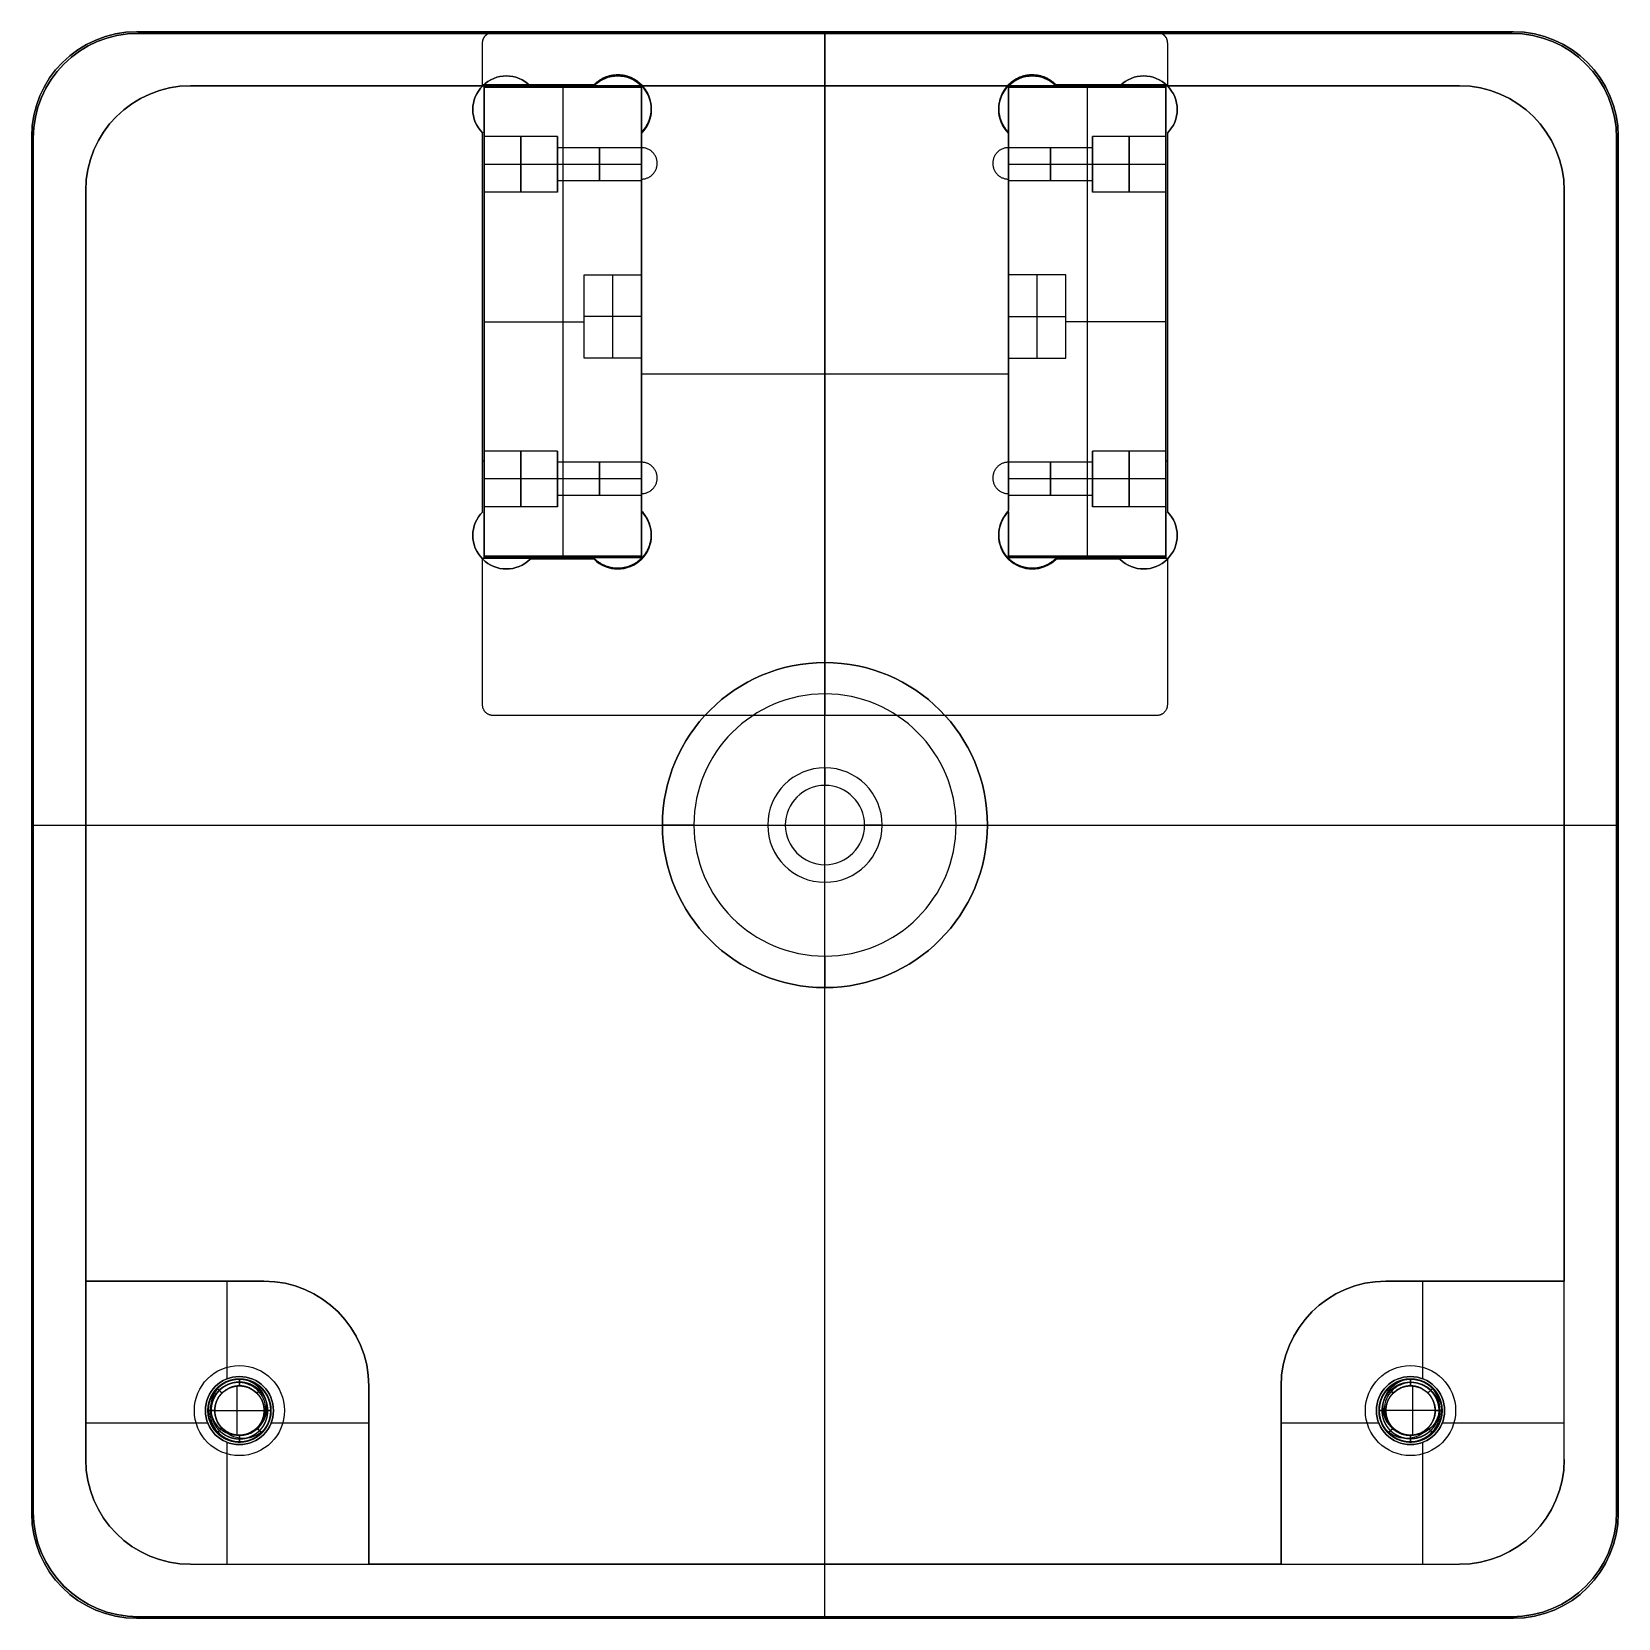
# Model space of a CAD drawing. Header units: millimetres. Extents: x -159 to -7, y -159 to -7.
import ezdxf

# ---------------------------------------------------------------- set-up
doc = ezdxf.new("R2010")
doc.units = ezdxf.units.MM
doc.layers.add('Layer 01', color=18, linetype='Continuous', true_color=0x000000)

msp = doc.modelspace()

# ---------------------------------------------------------------- linework, layer by layer
at = {"layer": 'Layer 01'}
for p, q in [((-17.46, -7.46, 28.5), (-148.76, -7.46, 28.5)), ((-83.11, -7.46, 50), (-83.11, -7.46, 7)), ((-83.11, -7.61, 7), (-83.11, -7.46, 7)), ((-83.11, -7.61, 50), (-83.11, -7.46, 50)), ((-83.11, -7.51, 37), (-83.11, -72.66, 37)), ((-83.11, -7.51, 17), (-83.11, -7.61, 17)), ((-17.61, -7.61, 12), (-148.61, -7.61, 12)), ((-148.61, -7.61, 45), (-17.61, -7.61, 45)), ((-83.11, -7.61, 7), (-83.11, -7.61, 17)), ((-83.11, -12.61, 40), (-83.11, -7.61, 40)), ((-83.11, -7.61, 50), (-83.11, -7.61, 40)), ((-155.83, -10.39, 50), (-155.83, -10.39, 7)), ((-155.68, -10.54, 7), (-155.68, -10.54, 17)), ((-155.68, -10.54, 50), (-155.68, -10.54, 40)), ((-10.54, -10.54, 7), (-10.54, -10.54, 17)), ((-10.54, -10.54, 50), (-10.54, -10.54, 40)), ((-10.39, -10.39, 50), (-10.39, -10.39, 7)), ((-143.61, -12.61, 12), (-22.61, -12.61, 12)), ((-115.76, -12.61, 45), (-143.61, -12.61, 45)), ((-129.68, -12.61, 50), (-129.68, -12.61, 40)), ((-115.76, -12.61, 50.1), (-115.76, -12.61, 50)), ((-115.61, -57.61, 37), (-115.61, -12.61, 37)), ((-115.61, -12.61, 33.3), (-100.61, -12.61, 33.3)), ((-108.18, -12.61, 50.1), (-108.18, -12.61, 49.6)), ((-108.11, -12.61, 17), (-108.11, -57.61, 17)), ((-108.11, -12.61, 40), (-108.11, -12.61, 17)), ((-65.61, -12.61, 45), (-100.61, -12.61, 45)), ((-100.61, -12.61, 50.1), (-100.61, -12.61, 50)), ((-100.61, -17.03, 37), (-100.61, -12.61, 37)), ((-83.11, -12.61, 7), (-83.11, -12.61, 17)), ((-83.11, -67.61, 7), (-83.11, -12.61, 7)), ((-83.11, -153.61, 50), (-83.11, -12.61, 50)), ((-83.11, -12.61, 50), (-83.11, -12.61, 40)), ((-83.11, -12.61, 17), (-83.11, -72.66, 17)), ((-65.61, -12.61, 50.1), (-65.61, -12.61, 50)), ((-50.61, -12.61, 33.3), (-65.61, -12.61, 33.3)), ((-65.61, -17.03, 37), (-65.61, -12.61, 37)), ((-58.11, -12.61, 17), (-58.11, -57.61, 17)), ((-58.11, -12.61, 40), (-58.11, -12.61, 17)), ((-58.03, -12.61, 50.1), (-58.03, -12.61, 49.6)), ((-50.61, -57.61, 37), (-50.61, -12.61, 37)), ((-22.61, -12.61, 45), (-50.46, -12.61, 45)), ((-50.46, -12.61, 50.1), (-50.46, -12.61, 50)), ((-36.53, -12.61, 50), (-36.53, -12.61, 40)), ((-150.68, -15.54, 7), (-150.68, -15.54, 17)), ((-150.68, -15.54, 50), (-150.68, -15.54, 40)), ((-15.54, -15.54, 7), (-15.54, -15.54, 17)), ((-15.54, -15.54, 50), (-15.54, -15.54, 40)), ((-158.76, -17.46, 28.5), (-158.76, -148.76, 28.5)), ((-158.61, -17.61, 12), (-158.61, -148.61, 12)), ((-158.61, -148.61, 45), (-158.61, -17.61, 45)), ((-115.76, -17.13, 50.1), (-115.76, -17.13, 50)), ((-108.61, -17.46, 27), (-115.61, -17.46, 27)), ((-108.61, -18.52, 27), (-108.61, -17.46, 27)), ((-100.61, -17.13, 50.1), (-100.61, -17.13, 50)), ((-50.61, -17.46, 27), (-57.61, -17.46, 27)), ((-57.61, -18.52, 27), (-57.61, -17.46, 27)), ((-7.61, -148.61, 12), (-7.61, -17.61, 12)), ((-7.61, -17.61, 45), (-7.61, -148.61, 45)), ((-7.46, -148.76, 28.5), (-7.46, -17.46, 28.5)), ((-100.61, -18.52, 27), (-108.61, -18.52, 27)), ((-100.61, -21.51, 37), (-100.61, -18.51, 37)), ((-65.61, -21.51, 37), (-65.61, -18.51, 37)), ((-57.61, -18.52, 27), (-65.61, -18.52, 27)), ((-108.61, -20.11, 29.65), (-115.61, -20.11, 29.65)), ((-108.61, -20.11, 24.35), (-115.61, -20.11, 24.35)), ((-100.61, -20.11, 28.59), (-108.61, -20.11, 28.59)), ((-100.61, -20.11, 25.41), (-108.61, -20.11, 25.41)), ((-108.61, -20.11, 29.65), (-108.61, -20.11, 28.59)), ((-108.61, -20.11, 25.41), (-108.61, -20.11, 24.35)), ((-57.61, -20.11, 28.59), (-65.61, -20.11, 28.59)), ((-57.61, -20.11, 25.41), (-65.61, -20.11, 25.41)), ((-50.61, -20.11, 29.65), (-57.61, -20.11, 29.65)), ((-50.61, -20.11, 24.35), (-57.61, -20.11, 24.35)), ((-57.61, -20.11, 29.65), (-57.61, -20.11, 28.59)), ((-57.61, -20.11, 25.41), (-57.61, -20.11, 24.35)), ((-153.61, -126.61, 12), (-153.61, -22.61, 12)), ((-153.61, -22.61, 45), (-153.61, -126.61, 45)), ((-100.61, -21.69, 27), (-108.61, -21.69, 27)), ((-108.61, -22.76, 27), (-108.61, -21.69, 27)), ((-100.61, -21.62, 37), (-100.61, -21.62, 50)), ((-65.61, -21.62, 37), (-65.61, -21.62, 50)), ((-57.61, -21.69, 27), (-65.61, -21.69, 27)), ((-57.61, -22.76, 27), (-57.61, -21.69, 27)), ((-12.61, -22.61, 12), (-12.61, -126.61, 12)), ((-12.61, -126.61, 45), (-12.61, -22.61, 45)), ((-108.61, -22.76, 27), (-115.61, -22.76, 27)), ((-50.61, -22.76, 27), (-57.61, -22.76, 27)), ((-103.34, -38.59, 17), (-103.34, -30.63, 17)), ((-62.88, -38.59, 17), (-62.88, -30.63, 17)), ((-100.61, -34.61, 17), (-106.07, -34.61, 17)), ((-100.61, -34.61, 37), (-100.61, -34.61, 50)), ((-65.61, -34.61, 17), (-60.15, -34.61, 17)), ((-65.61, -34.61, 37), (-65.61, -34.61, 50)), ((-115.76, -35.18, 50.1), (-115.76, -35.18, 50)), ((-115.61, -35.11, 17), (-106.07, -35.11, 17)), ((-115.61, -35.11, 17), (-115.61, -35.11, 50.1)), ((-50.61, -35.11, 17), (-60.15, -35.11, 17)), ((-50.61, -35.11, 17), (-50.61, -35.11, 50.1)), ((-50.46, -35.18, 50.1), (-50.46, -35.18, 50)), ((-100.61, -40.08, 37), (-65.61, -40.08, 37)), ((-100.61, -40.08, 17), (-65.61, -40.08, 17)), ((-115.76, -48.37, 50.1), (-115.61, -48.37, 50.1)), ((-108.61, -47.46, 27), (-115.61, -47.46, 27)), ((-108.61, -48.52, 27), (-108.61, -47.46, 27)), ((-100.61, -48.1, 37), (-100.61, -48.1, 50)), ((-65.61, -48.1, 37), (-65.61, -48.1, 50)), ((-50.61, -47.46, 27), (-57.61, -47.46, 27)), ((-57.61, -48.52, 27), (-57.61, -47.46, 27)), ((-50.61, -48.37, 50.1), (-50.46, -48.37, 50.1)), ((-100.61, -48.52, 27), (-108.61, -48.52, 27)), ((-100.61, -51.51, 37), (-100.61, -48.51, 37)), ((-65.61, -51.51, 37), (-65.61, -48.51, 37)), ((-57.61, -48.52, 27), (-65.61, -48.52, 27)), ((-108.61, -50.11, 29.65), (-115.61, -50.11, 29.65)), ((-108.61, -50.11, 24.35), (-115.61, -50.11, 24.35)), ((-100.61, -50.11, 28.59), (-108.61, -50.11, 28.59)), ((-100.61, -50.11, 25.41), (-108.61, -50.11, 25.41)), ((-108.61, -50.11, 29.65), (-108.61, -50.11, 28.59)), ((-108.61, -50.11, 25.41), (-108.61, -50.11, 24.35)), ((-57.61, -50.11, 28.59), (-65.61, -50.11, 28.59)), ((-57.61, -50.11, 25.41), (-65.61, -50.11, 25.41)), ((-50.61, -50.11, 29.65), (-57.61, -50.11, 29.65)), ((-50.61, -50.11, 24.35), (-57.61, -50.11, 24.35)), ((-57.61, -50.11, 29.65), (-57.61, -50.11, 28.59)), ((-57.61, -50.11, 25.41), (-57.61, -50.11, 24.35)), ((-108.61, -52.76, 27), (-115.61, -52.76, 27)), ((-100.61, -51.69, 27), (-108.61, -51.69, 27)), ((-108.61, -52.76, 27), (-108.61, -51.69, 27)), ((-57.61, -51.69, 27), (-65.61, -51.69, 27)), ((-57.61, -52.76, 27), (-57.61, -51.69, 27)), ((-50.61, -52.76, 27), (-57.61, -52.76, 27)), ((-100.61, -57.61, 37), (-100.61, -53.13, 37)), ((-65.61, -57.61, 37), (-65.61, -53.13, 37)), ((-115.76, -57.76, 50.1), (-115.76, -57.76, 50)), ((-115.61, -57.61, 33.3), (-100.61, -57.61, 33.3)), ((-108.18, -57.76, 50.1), (-108.18, -57.76, 50)), ((-108.11, -57.61, 17), (-108.11, -57.61, 49.6)), ((-100.61, -57.76, 50.1), (-100.61, -57.76, 50)), ((-50.61, -57.61, 33.3), (-65.61, -57.61, 33.3)), ((-65.61, -57.76, 50.1), (-65.61, -57.76, 50)), ((-58.11, -57.61, 17), (-58.11, -57.61, 49.6)), ((-58.03, -57.76, 50.1), (-58.03, -57.76, 50)), ((-54.98, -57.76, 50.1), (-54.98, -57.76, 50)), ((-50.46, -57.76, 50.1), (-50.46, -57.76, 50)), ((-83.11, -67.61, 9), (-83.11, -67.61, 7)), ((-83.11, -79.32, 12), (-83.11, -70.61, 12)), ((-153.61, -74.61, 50), (-153.61, -74.61, 40)), ((-12.61, -74.61, 50), (-12.61, -74.61, 40)), ((-158.76, -83.11, 50), (-158.76, -83.11, 7)), ((-158.76, -83.11, 7), (-158.61, -83.11, 7)), ((-158.76, -83.11, 50), (-158.61, -83.11, 50)), ((-158.61, -83.11, 17), (-153.61, -83.11, 17)), ((-158.61, -83.11, 7), (-158.61, -83.11, 17)), ((-158.61, -83.11, 40), (-153.61, -83.11, 40)), ((-158.61, -83.11, 50), (-158.61, -83.11, 40)), ((-153.61, -83.11, 7), (-98.61, -83.11, 7)), ((-153.61, -83.11, 7), (-153.61, -83.11, 17)), ((-153.61, -83.11, 50), (-12.61, -83.11, 50)), ((-98.61, -83.11, 9), (-98.61, -83.11, 7)), ((-95.61, -83.11, 12), (-86.89, -83.11, 12)), ((-79.32, -83.11, 12), (-70.61, -83.11, 12)), ((-67.61, -83.11, 9), (-67.61, -83.11, 7)), ((-67.61, -83.11, 7), (-12.61, -83.11, 7)), ((-12.61, -83.11, 7), (-12.61, -83.11, 17)), ((-12.61, -83.11, 17), (-7.61, -83.11, 17)), ((-12.61, -83.11, 40), (-7.61, -83.11, 40)), ((-7.61, -83.11, 7), (-7.61, -83.11, 17)), ((-7.61, -83.11, 7), (-7.46, -83.11, 7)), ((-7.61, -83.11, 50), (-7.61, -83.11, 40)), ((-7.61, -83.11, 50), (-7.46, -83.11, 50)), ((-7.46, -83.11, 50), (-7.46, -83.11, 7)), ((-83.11, -95.61, 12), (-83.11, -86.89, 12)), ((-83.11, -98.61, 9), (-83.11, -98.61, 7)), ((-83.11, -153.61, 7), (-83.11, -98.61, 7)), ((-136.61, -126.61, 9.5), (-153.61, -126.61, 9.5)), ((-153.61, -126.61, 45), (-136.61, -126.61, 45)), ((-145.11, -126.61, 7), (-145.11, -126.61, 12)), ((-145.11, -126.61, 50), (-145.11, -126.61, 40)), ((-140.11, -135.91, 12), (-140.11, -126.61, 12)), ((-12.61, -126.61, 9.5), (-29.61, -126.61, 9.5)), ((-29.61, -126.61, 45), (-12.61, -126.61, 45)), ((-26.11, -135.91, 12), (-26.11, -126.61, 12)), ((-21.11, -126.61, 7), (-21.11, -126.61, 12)), ((-21.11, -126.61, 50), (-21.11, -126.61, 40)), ((-129.54, -129.54, 7), (-129.54, -129.54, 12)), ((-129.54, -129.54, 50), (-129.54, -129.54, 40)), ((-36.68, -129.54, 7), (-36.68, -129.54, 12)), ((-36.68, -129.54, 50), (-36.68, -129.54, 40)), ((-138.95, -134.65, 40), (-138.95, -134.65, 50.1)), ((-27.27, -134.65, 40), (-27.27, -134.65, 50.1)), ((-138.95, -135.7, 6.9), (-138.95, -135.7, 12)), ((-138.95, -135.95, 7), (-138.95, -135.95, 6.9)), ((-138.95, -135.95, 8), (-138.95, -135.95, 7.87)), ((-138.95, -135.95, 9), (-138.95, -135.95, 8.87)), ((-138.95, -135.95, 10), (-138.95, -135.95, 9.87)), ((-138.95, -135.95, 11), (-138.95, -135.95, 10.88)), ((-138.95, -135.95, 12), (-138.95, -135.95, 11.88)), ((-138.95, -135.95, 13), (-138.95, -135.95, 12.88)), ((-138.95, -135.95, 14), (-138.95, -135.95, 13.88)), ((-138.95, -135.95, 15), (-138.95, -135.95, 14.88)), ((-138.95, -135.95, 16), (-138.95, -135.95, 15.88)), ((-138.95, -135.95, 17), (-138.95, -135.95, 16.88)), ((-138.95, -135.95, 18), (-138.95, -135.95, 17.87)), ((-138.95, -135.95, 19), (-138.95, -135.95, 18.87)), ((-138.95, -135.95, 20), (-138.95, -135.95, 19.87)), ((-138.95, -135.95, 21), (-138.95, -135.95, 20.87)), ((-138.95, -135.95, 22), (-138.95, -135.95, 21.87)), ((-138.95, -135.95, 23), (-138.95, -135.95, 22.87)), ((-138.95, -135.95, 24), (-138.95, -135.95, 23.87)), ((-138.95, -135.95, 25), (-138.95, -135.95, 24.88)), ((-138.95, -135.95, 26), (-138.95, -135.95, 25.88)), ((-138.95, -135.95, 27), (-138.95, -135.95, 26.88)), ((-138.95, -135.95, 28), (-138.95, -135.95, 27.88)), ((-138.95, -135.95, 29), (-138.95, -135.95, 28.88)), ((-138.95, -135.95, 30), (-138.95, -135.95, 29.88)), ((-138.95, -135.95, 31), (-138.95, -135.95, 30.88)), ((-138.95, -135.95, 32), (-138.95, -135.95, 31.87)), ((-138.95, -135.95, 33), (-138.95, -135.95, 32.87)), ((-138.95, -135.95, 34), (-138.95, -135.95, 33.87)), ((-138.95, -135.95, 35), (-138.95, -135.95, 34.87)), ((-138.95, -135.95, 36), (-138.95, -135.95, 35.87)), ((-138.95, -135.95, 37), (-138.95, -135.95, 36.87)), ((-138.95, -135.95, 38), (-138.95, -135.95, 37.87)), ((-138.95, -135.95, 39), (-138.95, -135.95, 38.88)), ((-138.95, -135.95, 40), (-138.95, -135.95, 39.88)), ((-138.95, -135.95, 41), (-138.95, -135.95, 40.88)), ((-138.95, -135.95, 42), (-138.95, -135.95, 41.88)), ((-138.95, -135.95, 43), (-138.95, -135.95, 42.88)), ((-138.95, -135.95, 44), (-138.95, -135.95, 43.88)), ((-138.95, -135.95, 45), (-138.95, -135.95, 44.88)), ((-138.95, -135.95, 46), (-138.95, -135.95, 45.87)), ((-138.95, -135.95, 47), (-138.95, -135.95, 46.87)), ((-138.95, -135.95, 49), (-138.95, -135.95, 48.87)), ((-138.95, -135.95, 48), (-138.95, -135.95, 47.87)), ((-27.27, -135.7, 6.9), (-27.27, -135.7, 12)), ((-27.27, -135.95, 7.87), (-27.27, -135.95, 8)), ((-27.27, -135.95, 8.87), (-27.27, -135.95, 9)), ((-27.27, -135.95, 9.87), (-27.27, -135.95, 10)), ((-27.27, -135.95, 10.88), (-27.27, -135.95, 11)), ((-27.27, -135.95, 11.88), (-27.27, -135.95, 12)), ((-27.27, -135.95, 12.88), (-27.27, -135.95, 13)), ((-27.27, -135.95, 13.88), (-27.27, -135.95, 14)), ((-27.27, -135.95, 14.88), (-27.27, -135.95, 15)), ((-27.27, -135.95, 15.88), (-27.27, -135.95, 16)), ((-27.27, -135.95, 16.88), (-27.27, -135.95, 17)), ((-27.27, -135.95, 17.87), (-27.27, -135.95, 18)), ((-27.27, -135.95, 18.87), (-27.27, -135.95, 19)), ((-27.27, -135.95, 19.87), (-27.27, -135.95, 20)), ((-27.27, -135.95, 20.87), (-27.27, -135.95, 21)), ((-27.27, -135.95, 21.87), (-27.27, -135.95, 22)), ((-27.27, -135.95, 22.87), (-27.27, -135.95, 23)), ((-27.27, -135.95, 23.87), (-27.27, -135.95, 24)), ((-27.27, -135.95, 24.88), (-27.27, -135.95, 25)), ((-27.27, -135.95, 25.88), (-27.27, -135.95, 26)), ((-27.27, -135.95, 26.88), (-27.27, -135.95, 27)), ((-27.27, -135.95, 27.88), (-27.27, -135.95, 28)), ((-27.27, -135.95, 28.88), (-27.27, -135.95, 29)), ((-27.27, -135.95, 29.88), (-27.27, -135.95, 30)), ((-27.27, -135.95, 30.88), (-27.27, -135.95, 31)), ((-27.27, -135.95, 31.87), (-27.27, -135.95, 32)), ((-27.27, -135.95, 32.87), (-27.27, -135.95, 33)), ((-27.27, -135.95, 33.87), (-27.27, -135.95, 34)), ((-27.27, -135.95, 34.87), (-27.27, -135.95, 35)), ((-27.27, -135.95, 35.87), (-27.27, -135.95, 36)), ((-27.27, -135.95, 36.87), (-27.27, -135.95, 37)), ((-27.27, -135.95, 37.87), (-27.27, -135.95, 38)), ((-27.27, -135.95, 38.88), (-27.27, -135.95, 39)), ((-27.27, -135.95, 39.88), (-27.27, -135.95, 40)), ((-27.27, -135.95, 40.88), (-27.27, -135.95, 41)), ((-27.27, -135.95, 41.88), (-27.27, -135.95, 42)), ((-27.27, -135.95, 42.88), (-27.27, -135.95, 43)), ((-27.27, -135.95, 43.88), (-27.27, -135.95, 44)), ((-27.27, -135.95, 44.88), (-27.27, -135.95, 45)), ((-27.27, -135.95, 45.87), (-27.27, -135.95, 46)), ((-27.27, -135.95, 46.87), (-27.27, -135.95, 47)), ((-27.27, -135.95, 47.87), (-27.27, -135.95, 48)), ((-27.27, -135.95, 48.87), (-27.27, -135.95, 49)), ((-27.27, -135.95, 6.9), (-27.27, -135.95, 7)), ((-139.16, -141.29, 50), (-139.16, -136.6, 50)), ((-138.95, -136.59, 7.5), (-138.95, -136.59, 7.38)), ((-138.95, -136.59, 8.5), (-138.95, -136.59, 8.38)), ((-138.95, -136.59, 9.5), (-138.95, -136.59, 9.38)), ((-138.95, -136.59, 10.5), (-138.95, -136.59, 10.38)), ((-138.95, -136.59, 11.5), (-138.95, -136.59, 11.38)), ((-138.95, -136.59, 12.5), (-138.95, -136.59, 12.38)), ((-138.95, -136.59, 13.5), (-138.95, -136.59, 13.38)), ((-138.95, -136.59, 14.5), (-138.95, -136.59, 14.38)), ((-138.95, -136.59, 15.5), (-138.95, -136.59, 15.38)), ((-138.95, -136.59, 16.5), (-138.95, -136.59, 16.38)), ((-138.95, -136.59, 17.5), (-138.95, -136.59, 17.38)), ((-138.95, -136.59, 18.5), (-138.95, -136.59, 18.38)), ((-138.95, -136.59, 19.5), (-138.95, -136.59, 19.38)), ((-138.95, -136.59, 20.5), (-138.95, -136.59, 20.38)), ((-138.95, -136.59, 21.5), (-138.95, -136.59, 21.38)), ((-138.95, -136.59, 22.5), (-138.95, -136.59, 22.38)), ((-138.95, -136.59, 23.5), (-138.95, -136.59, 23.38)), ((-138.95, -136.59, 24.5), (-138.95, -136.59, 24.38)), ((-138.95, -136.59, 25.5), (-138.95, -136.59, 25.38)), ((-138.95, -136.59, 26.5), (-138.95, -136.59, 26.38)), ((-138.95, -136.59, 27.5), (-138.95, -136.59, 27.38)), ((-138.95, -136.59, 28.5), (-138.95, -136.59, 28.38)), ((-138.95, -136.59, 29.5), (-138.95, -136.59, 29.38)), ((-138.95, -136.59, 30.5), (-138.95, -136.59, 30.38)), ((-138.95, -136.59, 31.5), (-138.95, -136.59, 31.38)), ((-138.95, -136.59, 32.5), (-138.95, -136.59, 32.38)), ((-138.95, -136.59, 33.5), (-138.95, -136.59, 33.38)), ((-138.95, -136.59, 34.5), (-138.95, -136.59, 34.38)), ((-138.95, -136.59, 35.5), (-138.95, -136.59, 35.38)), ((-138.95, -136.59, 36.5), (-138.95, -136.59, 36.38)), ((-138.95, -136.59, 37.5), (-138.95, -136.59, 37.38)), ((-138.95, -136.59, 38.5), (-138.95, -136.59, 38.38)), ((-138.95, -136.59, 39.5), (-138.95, -136.59, 39.38)), ((-138.95, -136.59, 40.5), (-138.95, -136.59, 40.38)), ((-138.95, -136.59, 41.5), (-138.95, -136.59, 41.38)), ((-138.95, -136.59, 42.5), (-138.95, -136.59, 42.38)), ((-138.95, -136.59, 43.5), (-138.95, -136.59, 43.38)), ((-138.95, -136.59, 44.5), (-138.95, -136.59, 44.38)), ((-138.95, -136.59, 45.5), (-138.95, -136.59, 45.38)), ((-138.95, -136.59, 46.5), (-138.95, -136.59, 46.38)), ((-138.95, -136.59, 47.5), (-138.95, -136.59, 47.38)), ((-138.95, -136.59, 48.5), (-138.95, -136.59, 48.38)), ((-138.95, -136.59, 49.5), (-138.95, -136.59, 49.38)), ((-126.61, -153.61, 9.5), (-126.61, -136.61, 9.5)), ((-126.61, -136.61, 45), (-126.61, -153.61, 45)), ((-39.61, -136.61, 9.5), (-39.61, -153.61, 9.5)), ((-39.61, -153.61, 45), (-39.61, -136.61, 45)), ((-27.27, -136.59, 7.38), (-27.27, -136.59, 7.5)), ((-27.27, -136.59, 8.38), (-27.27, -136.59, 8.5)), ((-27.27, -136.59, 9.38), (-27.27, -136.59, 9.5)), ((-27.27, -136.59, 10.38), (-27.27, -136.59, 10.5)), ((-27.27, -136.59, 11.38), (-27.27, -136.59, 11.5)), ((-27.27, -136.59, 12.38), (-27.27, -136.59, 12.5)), ((-27.27, -136.59, 13.38), (-27.27, -136.59, 13.5)), ((-27.27, -136.59, 14.38), (-27.27, -136.59, 14.5)), ((-27.27, -136.59, 15.38), (-27.27, -136.59, 15.5)), ((-27.27, -136.59, 16.38), (-27.27, -136.59, 16.5)), ((-27.27, -136.59, 17.38), (-27.27, -136.59, 17.5)), ((-27.27, -136.59, 18.38), (-27.27, -136.59, 18.5)), ((-27.27, -136.59, 19.38), (-27.27, -136.59, 19.5)), ((-27.27, -136.59, 20.38), (-27.27, -136.59, 20.5)), ((-27.27, -136.59, 21.38), (-27.27, -136.59, 21.5)), ((-27.27, -136.59, 22.38), (-27.27, -136.59, 22.5)), ((-27.27, -136.59, 23.38), (-27.27, -136.59, 23.5)), ((-27.27, -136.59, 24.38), (-27.27, -136.59, 24.5)), ((-27.27, -136.59, 25.38), (-27.27, -136.59, 25.5)), ((-27.27, -136.59, 26.38), (-27.27, -136.59, 26.5)), ((-27.27, -136.59, 27.38), (-27.27, -136.59, 27.5)), ((-27.27, -136.59, 28.38), (-27.27, -136.59, 28.5)), ((-27.27, -136.59, 29.38), (-27.27, -136.59, 29.5)), ((-27.27, -136.59, 30.38), (-27.27, -136.59, 30.5)), ((-27.27, -136.59, 31.38), (-27.27, -136.59, 31.5)), ((-27.27, -136.59, 32.38), (-27.27, -136.59, 32.5)), ((-27.27, -136.59, 33.38), (-27.27, -136.59, 33.5)), ((-27.27, -136.59, 34.38), (-27.27, -136.59, 34.5)), ((-27.27, -136.59, 35.38), (-27.27, -136.59, 35.5)), ((-27.27, -136.59, 36.38), (-27.27, -136.59, 36.5)), ((-27.27, -136.59, 37.38), (-27.27, -136.59, 37.5)), ((-27.27, -136.59, 38.38), (-27.27, -136.59, 38.5)), ((-27.27, -136.59, 39.38), (-27.27, -136.59, 39.5)), ((-27.27, -136.59, 40.38), (-27.27, -136.59, 40.5)), ((-27.27, -136.59, 41.38), (-27.27, -136.59, 41.5)), ((-27.27, -136.59, 42.38), (-27.27, -136.59, 42.5)), ((-27.27, -136.59, 43.38), (-27.27, -136.59, 43.5)), ((-27.27, -136.59, 44.38), (-27.27, -136.59, 44.5)), ((-27.27, -136.59, 45.38), (-27.27, -136.59, 45.5)), ((-27.27, -136.59, 46.38), (-27.27, -136.59, 46.5)), ((-27.27, -136.59, 47.38), (-27.27, -136.59, 47.5)), ((-27.27, -136.59, 48.38), (-27.27, -136.59, 48.5)), ((-27.27, -136.59, 49.38), (-27.27, -136.59, 49.5)), ((-27.06, -141.29, 50), (-27.06, -136.6, 50)), ((-143.25, -138.95, 40), (-143.25, -138.95, 50.1)), ((-142.2, -138.95, 6.9), (-142.2, -138.95, 12)), ((-141.95, -138.95, 7.75), (-141.95, -138.95, 7.62)), ((-141.95, -138.95, 8.75), (-141.95, -138.95, 8.62)), ((-141.95, -138.95, 9.75), (-141.95, -138.95, 9.62)), ((-141.95, -138.95, 10.75), (-141.95, -138.95, 10.62)), ((-141.95, -138.95, 11.75), (-141.95, -138.95, 11.63)), ((-141.95, -138.95, 12.75), (-141.95, -138.95, 12.63)), ((-141.95, -138.95, 13.75), (-141.95, -138.95, 13.62)), ((-141.95, -138.95, 14.75), (-141.95, -138.95, 14.62)), ((-141.95, -138.95, 15.75), (-141.95, -138.95, 15.62)), ((-141.95, -138.95, 16.75), (-141.95, -138.95, 16.62)), ((-141.95, -138.95, 17.75), (-141.95, -138.95, 17.62)), ((-141.95, -138.95, 18.75), (-141.95, -138.95, 18.62)), ((-141.95, -138.95, 19.75), (-141.95, -138.95, 19.62)), ((-141.95, -138.95, 20.75), (-141.95, -138.95, 20.62)), ((-141.95, -138.95, 21.75), (-141.95, -138.95, 21.62)), ((-141.95, -138.95, 22.75), (-141.95, -138.95, 22.62)), ((-141.95, -138.95, 23.75), (-141.95, -138.95, 23.62)), ((-141.95, -138.95, 24.75), (-141.95, -138.95, 24.63)), ((-141.95, -138.95, 25.75), (-141.95, -138.95, 25.63)), ((-141.95, -138.95, 26.75), (-141.95, -138.95, 26.62)), ((-141.95, -138.95, 27.75), (-141.95, -138.95, 27.62)), ((-141.95, -138.95, 28.75), (-141.95, -138.95, 28.62)), ((-141.95, -138.95, 29.75), (-141.95, -138.95, 29.62)), ((-141.95, -138.95, 30.75), (-141.95, -138.95, 30.62)), ((-141.95, -138.95, 31.75), (-141.95, -138.95, 31.62)), ((-141.95, -138.95, 32.75), (-141.95, -138.95, 32.62)), ((-141.95, -138.95, 33.75), (-141.95, -138.95, 33.62)), ((-141.95, -138.95, 34.75), (-141.95, -138.95, 34.62)), ((-141.95, -138.95, 35.75), (-141.95, -138.95, 35.62)), ((-141.95, -138.95, 36.75), (-141.95, -138.95, 36.62)), ((-141.95, -138.95, 37.75), (-141.95, -138.95, 37.62)), ((-141.95, -138.95, 38.75), (-141.95, -138.95, 38.63)), ((-141.95, -138.95, 39.75), (-141.95, -138.95, 39.63)), ((-141.95, -138.95, 40.75), (-141.95, -138.95, 40.63)), ((-141.95, -138.95, 41.75), (-141.95, -138.95, 41.62)), ((-141.95, -138.95, 42.75), (-141.95, -138.95, 42.62)), ((-141.95, -138.95, 43.75), (-141.95, -138.95, 43.62)), ((-141.95, -138.95, 44.75), (-141.95, -138.95, 44.62)), ((-141.95, -138.95, 45.75), (-141.95, -138.95, 45.62)), ((-141.95, -138.95, 46.75), (-141.95, -138.95, 46.62)), ((-141.95, -138.95, 48.75), (-141.95, -138.95, 48.62)), ((-141.95, -138.95, 47.75), (-141.95, -138.95, 47.62)), ((-141.3, -138.95, 50), (-141.77, -138.95, 49.52)), ((-141.3, -138.95, 8.25), (-141.3, -138.95, 8.13)), ((-141.3, -138.95, 9.25), (-141.3, -138.95, 9.13)), ((-141.3, -138.95, 10.25), (-141.3, -138.95, 10.13)), ((-141.3, -138.95, 11.25), (-141.3, -138.95, 11.13)), ((-141.3, -138.95, 12.25), (-141.3, -138.95, 12.13)), ((-141.3, -138.95, 13.25), (-141.3, -138.95, 13.13)), ((-141.3, -138.95, 14.25), (-141.3, -138.95, 14.13)), ((-141.3, -138.95, 15.25), (-141.3, -138.95, 15.13)), ((-141.3, -138.95, 16.25), (-141.3, -138.95, 16.13)), ((-141.3, -138.95, 17.25), (-141.3, -138.95, 17.13)), ((-141.3, -138.95, 18.25), (-141.3, -138.95, 18.13)), ((-141.3, -138.95, 19.25), (-141.3, -138.95, 19.13)), ((-141.3, -138.95, 20.25), (-141.3, -138.95, 20.13)), ((-141.3, -138.95, 21.25), (-141.3, -138.95, 21.13)), ((-141.3, -138.95, 22.25), (-141.3, -138.95, 22.13)), ((-141.3, -138.95, 23.25), (-141.3, -138.95, 23.13)), ((-141.3, -138.95, 24.25), (-141.3, -138.95, 24.13)), ((-141.3, -138.95, 25.25), (-141.3, -138.95, 25.13)), ((-141.3, -138.95, 26.25), (-141.3, -138.95, 26.13)), ((-141.3, -138.95, 27.25), (-141.3, -138.95, 27.13)), ((-141.3, -138.95, 28.25), (-141.3, -138.95, 28.13)), ((-141.3, -138.95, 29.25), (-141.3, -138.95, 29.13)), ((-141.3, -138.95, 30.25), (-141.3, -138.95, 30.13)), ((-141.3, -138.95, 31.25), (-141.3, -138.95, 31.13)), ((-141.3, -138.95, 32.25), (-141.3, -138.95, 32.13)), ((-141.3, -138.95, 33.25), (-141.3, -138.95, 33.13)), ((-141.3, -138.95, 34.25), (-141.3, -138.95, 34.13)), ((-141.3, -138.95, 35.25), (-141.3, -138.95, 35.13)), ((-141.3, -138.95, 36.25), (-141.3, -138.95, 36.13)), ((-141.3, -138.95, 37.25), (-141.3, -138.95, 37.13)), ((-141.3, -138.95, 38.25), (-141.3, -138.95, 38.13)), ((-141.3, -138.95, 39.25), (-141.3, -138.95, 39.13)), ((-141.3, -138.95, 40.25), (-141.3, -138.95, 40.13)), ((-141.3, -138.95, 41.25), (-141.3, -138.95, 41.13)), ((-141.3, -138.95, 42.25), (-141.3, -138.95, 42.13)), ((-141.3, -138.95, 43.25), (-141.3, -138.95, 43.13)), ((-141.3, -138.95, 44.25), (-141.3, -138.95, 44.13)), ((-141.3, -138.95, 45.25), (-141.3, -138.95, 45.13)), ((-141.3, -138.95, 46.25), (-141.3, -138.95, 46.13)), ((-141.3, -138.95, 47.25), (-141.3, -138.95, 47.13)), ((-141.3, -138.95, 48.25), (-141.3, -138.95, 48.13)), ((-141.3, -138.95, 50), (-136.59, -138.95, 50)), ((-141.3, -138.95, 49.25), (-141.3, -138.95, 49.13)), ((-141.3, -138.95, 7.25), (-141.3, -138.95, 7.13)), ((-136.59, -138.95, 7.75), (-136.59, -138.95, 7.62)), ((-136.59, -138.95, 8.75), (-136.59, -138.95, 8.62)), ((-136.59, -138.95, 9.75), (-136.59, -138.95, 9.62)), ((-136.59, -138.95, 10.75), (-136.59, -138.95, 10.62)), ((-136.59, -138.95, 11.75), (-136.59, -138.95, 11.62)), ((-136.59, -138.95, 12.75), (-136.59, -138.95, 12.62)), ((-136.59, -138.95, 13.75), (-136.59, -138.95, 13.62)), ((-136.59, -138.95, 14.75), (-136.59, -138.95, 14.62)), ((-136.59, -138.95, 15.75), (-136.59, -138.95, 15.62)), ((-136.59, -138.95, 16.75), (-136.59, -138.95, 16.62)), ((-136.59, -138.95, 17.75), (-136.59, -138.95, 17.62)), ((-136.59, -138.95, 18.75), (-136.59, -138.95, 18.62)), ((-136.59, -138.95, 19.75), (-136.59, -138.95, 19.62)), ((-136.59, -138.95, 20.75), (-136.59, -138.95, 20.62)), ((-136.59, -138.95, 21.75), (-136.59, -138.95, 21.62)), ((-136.59, -138.95, 22.75), (-136.59, -138.95, 22.62)), ((-136.59, -138.95, 23.75), (-136.59, -138.95, 23.62)), ((-136.59, -138.95, 24.75), (-136.59, -138.95, 24.62)), ((-136.59, -138.95, 25.75), (-136.59, -138.95, 25.62)), ((-136.59, -138.95, 26.75), (-136.59, -138.95, 26.62)), ((-136.59, -138.95, 27.75), (-136.59, -138.95, 27.62)), ((-136.59, -138.95, 28.75), (-136.59, -138.95, 28.62)), ((-136.59, -138.95, 29.75), (-136.59, -138.95, 29.62)), ((-136.59, -138.95, 30.75), (-136.59, -138.95, 30.62)), ((-136.59, -138.95, 31.75), (-136.59, -138.95, 31.62)), ((-136.59, -138.95, 32.75), (-136.59, -138.95, 32.62)), ((-136.59, -138.95, 33.75), (-136.59, -138.95, 33.62)), ((-136.59, -138.95, 34.75), (-136.59, -138.95, 34.62)), ((-136.59, -138.95, 35.75), (-136.59, -138.95, 35.62)), ((-136.59, -138.95, 36.75), (-136.59, -138.95, 36.62)), ((-136.59, -138.95, 37.75), (-136.59, -138.95, 37.62)), ((-136.59, -138.95, 38.75), (-136.59, -138.95, 38.62)), ((-136.59, -138.95, 39.75), (-136.59, -138.95, 39.62)), ((-136.59, -138.95, 40.75), (-136.59, -138.95, 40.62)), ((-136.59, -138.95, 41.75), (-136.59, -138.95, 41.62)), ((-136.59, -138.95, 42.75), (-136.59, -138.95, 42.62)), ((-136.59, -138.95, 43.75), (-136.59, -138.95, 43.62)), ((-136.59, -138.95, 44.75), (-136.59, -138.95, 44.62)), ((-136.59, -138.95, 45.75), (-136.59, -138.95, 45.62)), ((-136.59, -138.95, 46.75), (-136.59, -138.95, 46.62)), ((-136.59, -138.95, 47.75), (-136.59, -138.95, 47.62)), ((-136.59, -138.95, 48.75), (-136.59, -138.95, 48.62)), ((-136.59, -138.95, 50), (-136.44, -138.95, 49.84)), ((-136.59, -138.95, 49.75), (-136.59, -138.95, 49.62)), ((-135.95, -138.95, 8.25), (-135.95, -138.95, 8.13)), ((-135.95, -138.95, 9.25), (-135.95, -138.95, 9.12)), ((-135.95, -138.95, 10.25), (-135.95, -138.95, 10.12)), ((-135.95, -138.95, 11.25), (-135.95, -138.95, 11.13)), ((-135.95, -138.95, 12.25), (-135.95, -138.95, 12.13)), ((-135.95, -138.95, 13.25), (-135.95, -138.95, 13.12)), ((-135.95, -138.95, 14.25), (-135.95, -138.95, 14.13)), ((-135.95, -138.95, 15.25), (-135.95, -138.95, 15.13)), ((-135.95, -138.95, 16.25), (-135.95, -138.95, 16.13)), ((-135.95, -138.95, 17.25), (-135.95, -138.95, 17.13)), ((-135.95, -138.95, 18.25), (-135.95, -138.95, 18.13)), ((-135.95, -138.95, 19.25), (-135.95, -138.95, 19.13)), ((-135.95, -138.95, 20.25), (-135.95, -138.95, 20.13)), ((-135.95, -138.95, 21.25), (-135.95, -138.95, 21.13)), ((-135.95, -138.95, 22.25), (-135.95, -138.95, 22.12)), ((-135.95, -138.95, 23.25), (-135.95, -138.95, 23.12)), ((-135.95, -138.95, 24.25), (-135.95, -138.95, 24.13)), ((-135.95, -138.95, 25.25), (-135.95, -138.95, 25.13)), ((-135.95, -138.95, 26.25), (-135.95, -138.95, 26.13)), ((-135.95, -138.95, 27.25), (-135.95, -138.95, 27.13)), ((-135.95, -138.95, 28.25), (-135.95, -138.95, 28.13)), ((-135.95, -138.95, 29.25), (-135.95, -138.95, 29.13)), ((-135.95, -138.95, 30.25), (-135.95, -138.95, 30.13)), ((-135.95, -138.95, 31.25), (-135.95, -138.95, 31.13)), ((-135.95, -138.95, 32.25), (-135.95, -138.95, 32.13)), ((-135.95, -138.95, 33.25), (-135.95, -138.95, 33.13)), ((-135.95, -138.95, 34.25), (-135.95, -138.95, 34.13)), ((-135.95, -138.95, 35.25), (-135.95, -138.95, 35.13)), ((-135.95, -138.95, 36.25), (-135.95, -138.95, 36.12)), ((-135.95, -138.95, 37.25), (-135.95, -138.95, 37.12)), ((-135.95, -138.95, 38.25), (-135.95, -138.95, 38.12)), ((-135.95, -138.95, 39.25), (-135.95, -138.95, 39.13)), ((-135.95, -138.95, 40.25), (-135.95, -138.95, 40.13)), ((-135.95, -138.95, 41.25), (-135.95, -138.95, 41.13)), ((-135.95, -138.95, 42.25), (-135.95, -138.95, 42.13)), ((-135.95, -138.95, 43.25), (-135.95, -138.95, 43.13)), ((-135.95, -138.95, 44.25), (-135.95, -138.95, 44.13)), ((-135.95, -138.95, 45.25), (-135.95, -138.95, 45.13)), ((-135.95, -138.95, 46.25), (-135.95, -138.95, 46.13)), ((-135.95, -138.95, 47.25), (-135.95, -138.95, 47.13)), ((-135.95, -138.95, 49.25), (-135.95, -138.95, 49.12)), ((-135.95, -138.95, 48.25), (-135.95, -138.95, 48.13)), ((-135.95, -138.95, 7.25), (-135.95, -138.95, 7.13)), ((-135.7, -138.95, 6.9), (-135.7, -138.95, 12)), ((-134.65, -138.95, 40), (-134.65, -138.95, 50.1)), ((-31.57, -138.95, 40), (-31.57, -138.95, 50.1)), ((-30.52, -138.95, 6.9), (-30.52, -138.95, 12)), ((-30.27, -138.95, 8.13), (-30.27, -138.95, 8.25)), ((-30.27, -138.95, 9.12), (-30.27, -138.95, 9.25)), ((-30.27, -138.95, 10.12), (-30.27, -138.95, 10.25)), ((-30.27, -138.95, 11.13), (-30.27, -138.95, 11.25)), ((-30.27, -138.95, 12.13), (-30.27, -138.95, 12.25)), ((-30.27, -138.95, 13.12), (-30.27, -138.95, 13.25)), ((-30.27, -138.95, 14.13), (-30.27, -138.95, 14.25)), ((-30.27, -138.95, 15.13), (-30.27, -138.95, 15.25)), ((-30.27, -138.95, 16.13), (-30.27, -138.95, 16.25)), ((-30.27, -138.95, 17.13), (-30.27, -138.95, 17.25)), ((-30.27, -138.95, 18.13), (-30.27, -138.95, 18.25)), ((-30.27, -138.95, 19.13), (-30.27, -138.95, 19.25)), ((-30.27, -138.95, 20.13), (-30.27, -138.95, 20.25)), ((-30.27, -138.95, 21.13), (-30.27, -138.95, 21.25)), ((-30.27, -138.95, 22.12), (-30.27, -138.95, 22.25)), ((-30.27, -138.95, 23.12), (-30.27, -138.95, 23.25)), ((-30.27, -138.95, 24.13), (-30.27, -138.95, 24.25)), ((-30.27, -138.95, 25.13), (-30.27, -138.95, 25.25)), ((-30.27, -138.95, 26.13), (-30.27, -138.95, 26.25)), ((-30.27, -138.95, 27.13), (-30.27, -138.95, 27.25)), ((-30.27, -138.95, 28.13), (-30.27, -138.95, 28.25)), ((-30.27, -138.95, 29.13), (-30.27, -138.95, 29.25)), ((-30.27, -138.95, 30.13), (-30.27, -138.95, 30.25)), ((-30.27, -138.95, 31.13), (-30.27, -138.95, 31.25)), ((-30.27, -138.95, 32.13), (-30.27, -138.95, 32.25)), ((-30.27, -138.95, 33.13), (-30.27, -138.95, 33.25)), ((-30.27, -138.95, 34.13), (-30.27, -138.95, 34.25)), ((-30.27, -138.95, 35.13), (-30.27, -138.95, 35.25)), ((-30.27, -138.95, 36.12), (-30.27, -138.95, 36.25)), ((-30.27, -138.95, 37.12), (-30.27, -138.95, 37.25)), ((-30.27, -138.95, 38.12), (-30.27, -138.95, 38.25)), ((-30.27, -138.95, 39.13), (-30.27, -138.95, 39.25)), ((-30.27, -138.95, 40.13), (-30.27, -138.95, 40.25)), ((-30.27, -138.95, 41.13), (-30.27, -138.95, 41.25)), ((-30.27, -138.95, 42.13), (-30.27, -138.95, 42.25)), ((-30.27, -138.95, 43.13), (-30.27, -138.95, 43.25)), ((-30.27, -138.95, 44.13), (-30.27, -138.95, 44.25)), ((-30.27, -138.95, 45.13), (-30.27, -138.95, 45.25)), ((-30.27, -138.95, 46.13), (-30.27, -138.95, 46.25)), ((-30.27, -138.95, 47.13), (-30.27, -138.95, 47.25)), ((-30.27, -138.95, 48.13), (-30.27, -138.95, 48.25)), ((-30.27, -138.95, 49.12), (-30.27, -138.95, 49.25)), ((-30.27, -138.95, 7.13), (-30.27, -138.95, 7.25)), ((-29.62, -138.95, 50), (-29.78, -138.95, 49.84)), ((-29.62, -138.95, 7.62), (-29.62, -138.95, 7.75)), ((-29.62, -138.95, 8.62), (-29.62, -138.95, 8.75)), ((-29.62, -138.95, 9.62), (-29.62, -138.95, 9.75)), ((-29.62, -138.95, 10.62), (-29.62, -138.95, 10.75)), ((-29.62, -138.95, 11.62), (-29.62, -138.95, 11.75)), ((-29.62, -138.95, 12.62), (-29.62, -138.95, 12.75)), ((-29.62, -138.95, 13.62), (-29.62, -138.95, 13.75)), ((-29.62, -138.95, 14.62), (-29.62, -138.95, 14.75)), ((-29.62, -138.95, 15.62), (-29.62, -138.95, 15.75)), ((-29.62, -138.95, 16.62), (-29.62, -138.95, 16.75)), ((-29.62, -138.95, 17.62), (-29.62, -138.95, 17.75)), ((-29.62, -138.95, 18.62), (-29.62, -138.95, 18.75)), ((-29.62, -138.95, 19.62), (-29.62, -138.95, 19.75)), ((-29.62, -138.95, 20.62), (-29.62, -138.95, 20.75)), ((-29.62, -138.95, 21.62), (-29.62, -138.95, 21.75)), ((-29.62, -138.95, 22.62), (-29.62, -138.95, 22.75)), ((-29.62, -138.95, 23.62), (-29.62, -138.95, 23.75)), ((-29.62, -138.95, 24.62), (-29.62, -138.95, 24.75)), ((-29.62, -138.95, 25.62), (-29.62, -138.95, 25.75)), ((-29.62, -138.95, 26.62), (-29.62, -138.95, 26.75)), ((-29.62, -138.95, 27.62), (-29.62, -138.95, 27.75)), ((-29.62, -138.95, 28.62), (-29.62, -138.95, 28.75)), ((-29.62, -138.95, 29.62), (-29.62, -138.95, 29.75)), ((-29.62, -138.95, 30.62), (-29.62, -138.95, 30.75)), ((-29.62, -138.95, 31.62), (-29.62, -138.95, 31.75)), ((-29.62, -138.95, 32.62), (-29.62, -138.95, 32.75)), ((-29.62, -138.95, 33.62), (-29.62, -138.95, 33.75)), ((-29.62, -138.95, 34.62), (-29.62, -138.95, 34.75)), ((-29.62, -138.95, 35.62), (-29.62, -138.95, 35.75)), ((-29.62, -138.95, 36.62), (-29.62, -138.95, 36.75)), ((-29.62, -138.95, 37.62), (-29.62, -138.95, 37.75)), ((-29.62, -138.95, 38.62), (-29.62, -138.95, 38.75)), ((-29.62, -138.95, 39.62), (-29.62, -138.95, 39.75)), ((-29.62, -138.95, 40.62), (-29.62, -138.95, 40.75)), ((-29.62, -138.95, 41.62), (-29.62, -138.95, 41.75)), ((-29.62, -138.95, 42.62), (-29.62, -138.95, 42.75)), ((-29.62, -138.95, 43.62), (-29.62, -138.95, 43.75)), ((-29.62, -138.95, 44.62), (-29.62, -138.95, 44.75)), ((-29.62, -138.95, 45.62), (-29.62, -138.95, 45.75)), ((-29.62, -138.95, 46.63), (-29.62, -138.95, 46.75)), ((-29.62, -138.95, 47.62), (-29.62, -138.95, 47.75)), ((-29.62, -138.95, 48.62), (-29.62, -138.95, 48.75)), ((-29.62, -138.95, 49.62), (-29.62, -138.95, 49.75)), ((-24.92, -138.95, 50), (-29.62, -138.95, 50)), ((-24.92, -138.95, 8.13), (-24.92, -138.95, 8.25)), ((-24.92, -138.95, 9.13), (-24.92, -138.95, 9.25)), ((-24.92, -138.95, 10.13), (-24.92, -138.95, 10.25)), ((-24.92, -138.95, 11.13), (-24.92, -138.95, 11.25)), ((-24.92, -138.95, 12.13), (-24.92, -138.95, 12.25)), ((-24.92, -138.95, 13.13), (-24.92, -138.95, 13.25)), ((-24.92, -138.95, 14.13), (-24.92, -138.95, 14.25)), ((-24.92, -138.95, 15.13), (-24.92, -138.95, 15.25)), ((-24.92, -138.95, 16.13), (-24.92, -138.95, 16.25)), ((-24.92, -138.95, 17.13), (-24.92, -138.95, 17.25)), ((-24.92, -138.95, 18.13), (-24.92, -138.95, 18.25)), ((-24.92, -138.95, 19.13), (-24.92, -138.95, 19.25)), ((-24.92, -138.95, 20.13), (-24.92, -138.95, 20.25)), ((-24.92, -138.95, 21.13), (-24.92, -138.95, 21.25)), ((-24.92, -138.95, 22.13), (-24.92, -138.95, 22.25)), ((-24.92, -138.95, 23.13), (-24.92, -138.95, 23.25)), ((-24.92, -138.95, 24.13), (-24.92, -138.95, 24.25)), ((-24.92, -138.95, 25.13), (-24.92, -138.95, 25.25)), ((-24.92, -138.95, 26.13), (-24.92, -138.95, 26.25)), ((-24.92, -138.95, 27.13), (-24.92, -138.95, 27.25)), ((-24.92, -138.95, 28.13), (-24.92, -138.95, 28.25)), ((-24.92, -138.95, 29.13), (-24.92, -138.95, 29.25)), ((-24.92, -138.95, 30.13), (-24.92, -138.95, 30.25)), ((-24.92, -138.95, 31.13), (-24.92, -138.95, 31.25)), ((-24.92, -138.95, 32.13), (-24.92, -138.95, 32.25)), ((-24.92, -138.95, 33.13), (-24.92, -138.95, 33.25)), ((-24.92, -138.95, 34.13), (-24.92, -138.95, 34.25)), ((-24.92, -138.95, 35.13), (-24.92, -138.95, 35.25)), ((-24.92, -138.95, 36.13), (-24.92, -138.95, 36.25)), ((-24.92, -138.95, 37.13), (-24.92, -138.95, 37.25)), ((-24.92, -138.95, 38.13), (-24.92, -138.95, 38.25)), ((-24.92, -138.95, 39.13), (-24.92, -138.95, 39.25)), ((-24.92, -138.95, 40.13), (-24.92, -138.95, 40.25)), ((-24.92, -138.95, 41.13), (-24.92, -138.95, 41.25)), ((-24.92, -138.95, 42.13), (-24.92, -138.95, 42.25)), ((-24.92, -138.95, 43.13), (-24.92, -138.95, 43.25)), ((-24.92, -138.95, 44.13), (-24.92, -138.95, 44.25)), ((-24.92, -138.95, 45.13), (-24.92, -138.95, 45.25)), ((-24.92, -138.95, 46.13), (-24.92, -138.95, 46.25)), ((-24.92, -138.95, 47.13), (-24.92, -138.95, 47.25)), ((-24.92, -138.95, 48.13), (-24.92, -138.95, 48.25)), ((-24.92, -138.95, 49.13), (-24.92, -138.95, 49.25)), ((-24.92, -138.95, 50), (-24.44, -138.95, 49.52)), ((-24.92, -138.95, 7.13), (-24.92, -138.95, 7.25)), ((-24.27, -138.95, 7.62), (-24.27, -138.95, 7.75)), ((-24.27, -138.95, 8.62), (-24.27, -138.95, 8.75)), ((-24.27, -138.95, 9.62), (-24.27, -138.95, 9.75)), ((-24.27, -138.95, 10.62), (-24.27, -138.95, 10.75)), ((-24.27, -138.95, 11.63), (-24.27, -138.95, 11.75)), ((-24.27, -138.95, 12.63), (-24.27, -138.95, 12.75)), ((-24.27, -138.95, 13.62), (-24.27, -138.95, 13.75)), ((-24.27, -138.95, 14.62), (-24.27, -138.95, 14.75)), ((-24.27, -138.95, 15.62), (-24.27, -138.95, 15.75)), ((-24.27, -138.95, 16.62), (-24.27, -138.95, 16.75)), ((-24.27, -138.95, 17.62), (-24.27, -138.95, 17.75)), ((-24.27, -138.95, 18.62), (-24.27, -138.95, 18.75)), ((-24.27, -138.95, 19.62), (-24.27, -138.95, 19.75)), ((-24.27, -138.95, 20.62), (-24.27, -138.95, 20.75)), ((-24.27, -138.95, 21.62), (-24.27, -138.95, 21.75)), ((-24.27, -138.95, 22.62), (-24.27, -138.95, 22.75)), ((-24.27, -138.95, 23.62), (-24.27, -138.95, 23.75)), ((-24.27, -138.95, 24.63), (-24.27, -138.95, 24.75)), ((-24.27, -138.95, 25.63), (-24.27, -138.95, 25.75)), ((-24.27, -138.95, 26.62), (-24.27, -138.95, 26.75)), ((-24.27, -138.95, 27.62), (-24.27, -138.95, 27.75)), ((-24.27, -138.95, 28.62), (-24.27, -138.95, 28.75)), ((-24.27, -138.95, 29.62), (-24.27, -138.95, 29.75)), ((-24.27, -138.95, 30.62), (-24.27, -138.95, 30.75)), ((-24.27, -138.95, 31.62), (-24.27, -138.95, 31.75)), ((-24.27, -138.95, 32.62), (-24.27, -138.95, 32.75)), ((-24.27, -138.95, 33.62), (-24.27, -138.95, 33.75)), ((-24.27, -138.95, 34.62), (-24.27, -138.95, 34.75)), ((-24.27, -138.95, 35.62), (-24.27, -138.95, 35.75)), ((-24.27, -138.95, 36.62), (-24.27, -138.95, 36.75)), ((-24.27, -138.95, 37.62), (-24.27, -138.95, 37.75)), ((-24.27, -138.95, 38.63), (-24.27, -138.95, 38.75)), ((-24.27, -138.95, 39.63), (-24.27, -138.95, 39.75)), ((-24.27, -138.95, 40.63), (-24.27, -138.95, 40.75)), ((-24.27, -138.95, 41.62), (-24.27, -138.95, 41.75)), ((-24.27, -138.95, 42.62), (-24.27, -138.95, 42.75)), ((-24.27, -138.95, 43.62), (-24.27, -138.95, 43.75)), ((-24.27, -138.95, 44.62), (-24.27, -138.95, 44.75)), ((-24.27, -138.95, 45.62), (-24.27, -138.95, 45.75)), ((-24.27, -138.95, 46.62), (-24.27, -138.95, 46.75)), ((-24.27, -138.95, 47.62), (-24.27, -138.95, 47.75)), ((-24.27, -138.95, 48.62), (-24.27, -138.95, 48.75)), ((-24.02, -138.95, 6.9), (-24.02, -138.95, 12)), ((-22.97, -138.95, 40), (-22.97, -138.95, 50.1)), ((-153.61, -140.11, 12), (-141.98, -140.11, 12)), ((-135.91, -140.11, 12), (-126.61, -140.11, 12)), ((-39.61, -140.11, 12), (-30.3, -140.11, 12)), ((-24.23, -140.11, 12), (-12.61, -140.11, 12)), ((-140.11, -153.61, 12), (-140.11, -141.98, 12)), ((-138.95, -141.59, 49.7), (-138.95, -141.93, 49.37)), ((-138.95, -142.2, 6.9), (-138.95, -142.2, 12)), ((-27.27, -141.59, 49.7), (-27.27, -141.93, 49.37)), ((-27.27, -142.2, 6.9), (-27.27, -142.2, 12)), ((-26.11, -153.61, 12), (-26.11, -141.98, 12)), ((-138.95, -143.25, 40), (-138.95, -143.25, 50.1)), ((-27.27, -143.25, 40), (-27.27, -143.25, 50.1)), ((-126.61, -145.11, 7), (-126.61, -145.11, 12)), ((-126.61, -145.11, 50), (-126.61, -145.11, 40)), ((-39.61, -145.11, 7), (-39.61, -145.11, 12)), ((-39.61, -145.11, 50), (-39.61, -145.11, 40)), ((-150.68, -150.68, 12), (-150.68, -150.68, 17)), ((-15.54, -150.68, 12), (-15.54, -150.68, 17)), ((-39.61, -153.61, 12), (-126.61, -153.61, 12)), ((-126.61, -153.61, 45), (-39.61, -153.61, 45)), ((-83.11, -153.61, 7), (-83.11, -153.61, 17)), ((-83.11, -158.61, 17), (-83.11, -153.61, 17)), ((-83.11, -158.61, 40), (-83.11, -153.61, 40)), ((-83.11, -153.61, 50), (-83.11, -153.61, 40)), ((-155.83, -155.83, 50), (-155.83, -155.83, 7)), ((-155.68, -155.68, 7), (-155.68, -155.68, 17)), ((-155.68, -155.68, 50), (-155.68, -155.68, 40)), ((-10.54, -155.68, 7), (-10.54, -155.68, 17)), ((-10.54, -155.68, 50), (-10.54, -155.68, 40)), ((-10.39, -155.83, 50), (-10.39, -155.83, 7)), ((-148.76, -158.76, 28.5), (-17.46, -158.76, 28.5)), ((-148.61, -158.61, 12), (-17.61, -158.61, 12)), ((-17.61, -158.61, 45), (-148.61, -158.61, 45)), ((-83.11, -158.61, 7), (-83.11, -158.61, 17)), ((-83.11, -158.76, 7), (-83.11, -158.61, 7)), ((-83.11, -158.61, 50), (-83.11, -158.61, 40)), ((-83.11, -158.76, 50), (-83.11, -158.61, 50)), ((-83.11, -158.76, 50), (-83.11, -158.76, 7))]:
    msp.add_line(p, q, dxfattribs=at)
at = {"layer": 'Layer 01', "extrusion": (-1, 0, 0)}
for centre, radius in [((20.11, 27, 115.61), 2.65), ((20.11, 27, 112.11), 2.65), ((20.11, 27, 108.61), 2.65), ((20.11, 27, 54.11), 2.65), ((20.11, 27, 50.61), 2.65), ((20.11, 27, 104.61), 1.59), ((20.11, 27, 61.61), 1.59), ((20.11, 27, 57.61), 1.59), ((50.11, 27, 115.61), 2.65), ((50.11, 27, 112.11), 2.65), ((50.11, 27, 108.61), 2.65), ((50.11, 27, 54.11), 2.65), ((50.11, 27, 50.61), 2.65), ((50.11, 27, 104.61), 1.59), ((50.11, 27, 61.61), 1.59), ((50.11, 27, 57.61), 1.59)]:
    msp.add_circle(centre, radius, dxfattribs=at)
at = {"layer": 'Layer 01', "extrusion": (1, 0, 0)}
for centre, radius in [((-20.11, 27, -57.61), 2.65), ((-20.11, 27, -108.61), 1.59), ((-50.11, 27, -57.61), 2.65), ((-50.11, 27, -108.61), 1.59)]:
    msp.add_circle(centre, radius, dxfattribs=at)
at = {"layer": 'Layer 01'}
for centre, radius in [((-83.11, -83.11, 7), 15.5), ((-138.95, -138.95, 40), 4.3), ((-138.95, -138.95, 50.1), 4.3), ((-138.95, -138.95, 46.35), 4.3), ((-27.27, -138.95, 40), 4.3), ((-27.27, -138.95, 50.1), 4.3), ((-27.27, -138.95, 46.35), 4.3), ((-138.95, -138.95, 6.9), 3.25), ((-138.95, -138.95, 8.5), 3.25), ((-27.27, -138.95, 6.9), 3.25), ((-27.27, -138.95, 8.5), 3.25)]:
    msp.add_circle(centre, radius, dxfattribs=at)
at = {"layer": 'Layer 01', "extrusion": (0, 0, -1)}
for centre, radius in [((83.11, -83.11, -8), 15.5), ((83.11, -83.11, -6.9), 5.46), ((138.95, -138.95, -12), 3.25), ((27.27, -138.95, -12), 3.25)]:
    msp.add_circle(centre, radius, dxfattribs=at)
for centre, radius, start, end in [((148.76, -17.46, -50), 10, 0, 90), ((148.76, -17.46, -28.5), 10, 0, 90), ((17.46, -17.46, -50), 10, 90, 180), ((17.46, -17.46, -28.5), 10, 90, 180), ((148.61, -17.61, -17), 10, 0, 90), ((148.61, -17.61, -50), 10, 0, 90), ((148.61, -17.61, -45), 10, 0, 90), ((17.61, -17.61, -50), 10, 90, 180), ((17.61, -17.61, -45), 10, 90, 180), ((113.49, -14.87, -48.5), 3.2, 45, 135), ((113.49, -14.87, -40), 3.2, 45, 135), ((102.87, -14.87, -40), 3.2, 45, 135), ((102.87, -14.87, -48.5), 3.2, 45, 135), ((63.34, -14.87, -40), 3.2, 45, 135), ((63.34, -14.87, -48.5), 3.2, 45, 135), ((52.72, -14.87, -48.5), 3.2, 45, 135), ((52.72, -14.87, -40), 3.2, 45, 135), ((143.61, -22.61, -17), 10, 0, 90), ((143.61, -22.61, -40), 10, 0, 90), ((143.61, -22.61, -45), 10, 0, 90), ((113.49, -14.87, -50), 3.2, 315, 45), ((102.87, -14.87, -50), 3.2, 135, 225), ((63.34, -14.87, -50), 3.2, 315, 45), ((52.72, -14.87, -50), 3.2, 135, 225), ((22.61, -22.61, -17), 10, 90, 180), ((22.61, -22.61, -40), 10, 90, 180), ((22.61, -22.61, -45), 10, 90, 180), ((113.49, -55.49, -50), 3.2, 225, 45), ((102.87, -55.49, -50), 3.2, 135, 315), ((63.34, -55.49, -50), 3.2, 225, 45), ((52.72, -55.49, -50), 3.2, 135, 315), ((83.11, -83.11, -9), 15.5, 0, 180), ((83.11, -83.11, -9), 15.5, 270, 0), ((83.11, -83.11, -9), 15.5, 180, 270), ((136.61, -136.61, -12), 10, 90, 180), ((136.61, -136.61, -50), 10, 90, 180), ((136.61, -136.61, -45), 10, 90, 180), ((29.61, -136.61, -12), 10, 0, 90), ((29.61, -136.61, -50), 10, 0, 90), ((29.61, -136.61, -45), 10, 0, 90), ((138.95, -138.95, -48.86), 3, 40.2398, 85.4526), ((138.95, -138.95, -6.9), 3, 54.2258, 90), ((138.95, -138.95, -10.94), 3, 67.0016, 90), ((138.95, -138.95, -13.94), 3, 67.0492, 90), ((138.95, -138.95, -25.94), 3, 66.9939, 90), ((138.95, -138.95, -31.94), 3, 66.9911, 90), ((138.95, -138.95, -34.94), 3, 67.0454, 90), ((138.95, -138.95, -39.94), 3, 66.9273, 90), ((138.95, -138.95, -45.94), 3, 67.0456, 90), ((138.95, -138.95, -11.94), 3, 67.1068, 90), ((138.95, -138.95, -12.94), 3, 67.1125, 90), ((138.95, -138.95, -14.94), 3, 67.0751, 90), ((138.95, -138.95, -15.94), 3, 67.1891, 90), ((138.95, -138.95, -16.94), 3, 67.2043, 90), ((138.95, -138.95, -17.94), 3, 67.0893, 90), ((138.95, -138.95, -18.94), 3, 67.0775, 90), ((138.95, -138.95, -19.94), 3, 67.1137, 90), ((138.95, -138.95, -20.94), 3, 67.0576, 90), ((138.95, -138.95, -21.94), 3, 67.0575, 90), ((138.95, -138.95, -22.94), 3, 67.1734, 90), ((138.95, -138.95, -23.94), 3, 67.2273, 90), ((138.95, -138.95, -24.94), 3, 67.1404, 90), ((138.95, -138.95, -32.94), 3, 67.0946, 90), ((138.95, -138.95, -33.94), 3, 67.1065, 90), ((138.95, -138.95, -35.94), 3, 67.0848, 90), ((138.95, -138.95, -36.94), 3, 67.1971, 90), ((138.95, -138.95, -37.94), 3, 67.1978, 90), ((138.95, -138.95, -38.94), 3, 67.0752, 90), ((138.95, -138.95, -44.94), 3, 67.1737, 90), ((138.95, -138.95, -46.94), 3, 67.1208, 90), ((138.95, -138.95, -47.94), 3, 67.0939, 90), ((138.95, -138.95, -9.94), 3, 67.4504, 90), ((138.95, -138.95, -30.94), 3, 67.4538, 90), ((138.95, -138.95, -7.94), 3, 67.5, 90), ((138.95, -138.95, -8.94), 3, 67.4822, 90), ((138.95, -138.95, -26.94), 3, 67.544, 90), ((138.95, -138.95, -27.94), 3, 67.5169, 90), ((138.95, -138.95, -28.94), 3, 67.5001, 90), ((138.95, -138.95, -29.94), 3, 67.4842, 90), ((138.95, -138.95, -40.94), 3, 67.5285, 90), ((138.95, -138.95, -41.94), 3, 67.5061, 90), ((138.95, -138.95, -42.94), 3, 67.4929, 90), ((138.95, -138.95, -43.94), 3, 67.4704, 90), ((138.95, -138.95, -6.94), 3, 67.5152, 90), ((138.95, -138.95, -6.9), 3, 90, 99.226), ((138.95, -138.95, -7.94), 3, 90, 113.034), ((138.95, -138.95, -8.94), 3, 90, 112.54), ((138.95, -138.95, -9.94), 3, 90, 112.5133), ((138.95, -138.95, -10.94), 3, 90, 112.4991), ((138.95, -138.95, -11.94), 3, 90, 112.4801), ((138.95, -138.95, -12.94), 3, 90, 112.4499), ((138.95, -138.95, -13.94), 3, 90, 112.9749), ((138.95, -138.95, -14.94), 3, 90, 112.8336), ((138.95, -138.95, -15.94), 3, 90, 112.7852), ((138.95, -138.95, -16.94), 3, 90, 112.8763), ((138.95, -138.95, -17.94), 3, 90, 112.9582), ((138.95, -138.95, -18.94), 3, 90, 112.9139), ((138.95, -138.95, -19.94), 3, 90, 112.8769), ((138.95, -138.95, -20.94), 3, 90, 113.0046), ((138.95, -138.95, -21.94), 3, 90, 112.5475), ((138.95, -138.95, -22.94), 3, 90, 112.5166), ((138.95, -138.95, -23.94), 3, 90, 112.5), ((138.95, -138.95, -24.94), 3, 90, 112.4838), ((138.95, -138.95, -25.94), 3, 90, 112.4571), ((138.95, -138.95, -26.94), 3, 90, 113.0109), ((138.95, -138.95, -27.94), 3, 90, 112.8641), ((138.95, -138.95, -28.94), 3, 90, 112.7735), ((138.95, -138.95, -29.94), 3, 90, 112.8227), ((138.95, -138.95, -30.94), 3, 90, 112.9399), ((138.95, -138.95, -31.94), 3, 90, 112.9443), ((138.95, -138.95, -32.94), 3, 90, 112.8871), ((138.95, -138.95, -33.94), 3, 90, 112.9197), ((138.95, -138.95, -34.94), 3, 90, 113.0319), ((138.95, -138.95, -35.94), 3, 90, 112.5393), ((138.95, -138.95, -36.94), 3, 90, 112.527), ((138.95, -138.95, -37.94), 3, 90, 112.5056), ((138.95, -138.95, -38.94), 3, 90, 112.4923), ((138.95, -138.95, -39.94), 3, 90, 112.4689), ((138.95, -138.95, -40.94), 3, 90, 113.0599), ((138.95, -138.95, -41.94), 3, 90, 112.9109), ((138.95, -138.95, -42.94), 3, 90, 112.7855), ((138.95, -138.95, -43.94), 3, 90, 112.7966), ((138.95, -138.95, -44.94), 3, 90, 112.9152), ((138.95, -138.95, -45.94), 3, 90, 112.9563), ((138.95, -138.95, -46.94), 3, 90, 112.8969), ((138.95, -138.95, -47.94), 3, 90, 112.9008), ((138.95, -138.95, -6.94), 3, 90, 112.9208), ((27.27, -138.95, -6.9), 3, 80.774, 90), ((27.27, -138.95, -6.9), 3, 90, 125.7742), ((138.95, -138.95, -50), 2.35, 315, 90), ((138.95, -138.95, -8.44), 2.35, 67.5, 90), ((138.95, -138.95, -9.44), 2.35, 67.5, 90), ((138.95, -138.95, -10.44), 2.35, 67.5, 90), ((138.95, -138.95, -11.44), 2.35, 67.5, 90), ((138.95, -138.95, -12.44), 2.35, 67.5, 90), ((138.95, -138.95, -13.44), 2.35, 67.5, 90), ((138.95, -138.95, -14.44), 2.35, 67.5, 90), ((138.95, -138.95, -15.44), 2.35, 67.5, 90), ((138.95, -138.95, -16.44), 2.35, 67.5, 90), ((138.95, -138.95, -17.44), 2.35, 67.5, 90), ((138.95, -138.95, -18.44), 2.35, 67.5, 90), ((138.95, -138.95, -19.44), 2.35, 67.5, 90), ((138.95, -138.95, -20.44), 2.35, 67.5, 90), ((138.95, -138.95, -21.44), 2.35, 67.5, 90), ((138.95, -138.95, -22.44), 2.35, 67.5, 90), ((138.95, -138.95, -23.44), 2.35, 67.5, 90), ((138.95, -138.95, -24.44), 2.35, 67.5, 90), ((138.95, -138.95, -25.44), 2.35, 67.5, 90), ((138.95, -138.95, -26.44), 2.35, 67.5, 90), ((138.95, -138.95, -27.44), 2.35, 67.5, 90), ((138.95, -138.95, -28.44), 2.35, 67.5, 90), ((138.95, -138.95, -29.44), 2.35, 67.5, 90), ((138.95, -138.95, -30.44), 2.35, 67.5, 90), ((138.95, -138.95, -31.44), 2.35, 67.5, 90), ((138.95, -138.95, -32.44), 2.35, 67.5, 90), ((138.95, -138.95, -33.44), 2.35, 67.5, 90), ((138.95, -138.95, -34.44), 2.35, 67.5, 90), ((138.95, -138.95, -35.44), 2.35, 67.5, 90), ((138.95, -138.95, -36.44), 2.35, 67.5, 90), ((138.95, -138.95, -37.44), 2.35, 67.5, 90), ((138.95, -138.95, -38.44), 2.35, 67.5, 90), ((138.95, -138.95, -39.44), 2.35, 67.5, 90), ((138.95, -138.95, -40.44), 2.35, 67.5, 90), ((138.95, -138.95, -41.44), 2.35, 67.5, 90), ((138.95, -138.95, -42.44), 2.35, 67.5, 90), ((138.95, -138.95, -43.44), 2.35, 67.5, 90), ((138.95, -138.95, -44.44), 2.35, 67.5, 90), ((138.95, -138.95, -45.44), 2.35, 67.5, 90), ((138.95, -138.95, -46.44), 2.35, 67.5, 90), ((138.95, -138.95, -47.44), 2.35, 67.5, 90), ((138.95, -138.95, -48.44), 2.35, 67.5, 90), ((138.95, -138.95, -49.44), 2.35, 67.5, 90), ((138.95, -138.95, -7.44), 2.35, 67.5, 90), ((138.95, -138.95, -50), 2.35, 90, 270), ((138.95, -138.95, -7.44), 2.35, 90, 112.5), ((138.95, -138.95, -8.44), 2.35, 90, 112.5), ((138.95, -138.95, -9.44), 2.35, 90, 112.5), ((138.95, -138.95, -10.44), 2.35, 90, 112.5), ((138.95, -138.95, -11.44), 2.35, 90, 112.5), ((138.95, -138.95, -12.44), 2.35, 90, 112.5), ((138.95, -138.95, -13.44), 2.35, 90, 112.5), ((138.95, -138.95, -14.44), 2.35, 90, 112.5), ((138.95, -138.95, -15.44), 2.35, 90, 112.5), ((138.95, -138.95, -16.44), 2.35, 90, 112.5), ((138.95, -138.95, -17.44), 2.35, 90, 112.5), ((138.95, -138.95, -18.44), 2.35, 90, 112.5), ((138.95, -138.95, -19.44), 2.35, 90, 112.5), ((138.95, -138.95, -20.44), 2.35, 90, 112.5), ((138.95, -138.95, -21.44), 2.35, 90, 112.5), ((138.95, -138.95, -22.44), 2.35, 90, 112.5), ((138.95, -138.95, -23.44), 2.35, 90, 112.5), ((138.95, -138.95, -24.44), 2.35, 90, 112.5), ((138.95, -138.95, -25.44), 2.35, 90, 112.5), ((138.95, -138.95, -26.44), 2.35, 90, 112.5), ((138.95, -138.95, -27.44), 2.35, 90, 112.5), ((138.95, -138.95, -28.44), 2.35, 90, 112.5), ((138.95, -138.95, -29.44), 2.35, 90, 112.5), ((138.95, -138.95, -30.44), 2.35, 90, 112.5), ((138.95, -138.95, -31.44), 2.35, 90, 112.5), ((138.95, -138.95, -32.44), 2.35, 90, 112.5), ((138.95, -138.95, -33.44), 2.35, 90, 112.5), ((138.95, -138.95, -34.44), 2.35, 90, 112.5), ((138.95, -138.95, -35.44), 2.35, 90, 112.5), ((138.95, -138.95, -36.44), 2.35, 90, 112.5), ((138.95, -138.95, -37.44), 2.35, 90, 112.5), ((138.95, -138.95, -38.44), 2.35, 90, 112.5), ((138.95, -138.95, -39.44), 2.35, 90, 112.5), ((138.95, -138.95, -40.44), 2.35, 90, 112.5), ((138.95, -138.95, -41.44), 2.35, 90, 112.5), ((138.95, -138.95, -42.44), 2.35, 90, 112.5), ((138.95, -138.95, -43.44), 2.35, 90, 112.5), ((138.95, -138.95, -44.44), 2.35, 90, 112.5), ((138.95, -138.95, -45.44), 2.35, 90, 112.5), ((138.95, -138.95, -46.44), 2.35, 90, 112.5), ((138.95, -138.95, -47.44), 2.35, 90, 112.5), ((138.95, -138.95, -48.44), 2.35, 90, 112.5), ((138.95, -138.95, -49.44), 2.35, 90, 112.5), ((27.27, -138.95, -50), 2.35, 270, 90), ((27.27, -138.95, -50), 2.35, 90, 225), ((138.95, -138.95, -50), 2.35, 270, 315), ((27.27, -138.95, -49.35), 3, 279.0525, 324.0525), ((27.27, -138.95, -50), 2.35, 225, 270), ((138.95, -138.95, -49.94), 2.35, 270, 292.5), ((138.95, -138.95, -6.9), 2.35, 270, 279.2259), ((138.95, -138.95, -6.9), 2.35, 234.2259, 270), ((27.27, -138.95, -6.9), 2.35, 270, 305.7741), ((27.27, -138.95, -6.9), 2.35, 260.7741, 270), ((143.61, -143.61, -17), 10, 270, 0), ((22.61, -143.61, -17), 10, 180, 270), ((148.76, -148.76, -50), 10, 270, 0), ((148.76, -148.76, -28.5), 10, 270, 0), ((148.61, -148.61, -50), 10, 270, 0), ((148.61, -148.61, -45), 10, 270, 0), ((17.61, -148.61, -50), 10, 180, 270), ((17.61, -148.61, -45), 10, 180, 270), ((17.46, -148.76, -50), 10, 180, 270), ((17.46, -148.76, -28.5), 10, 180, 270)]:
    msp.add_arc(centre, radius, start, end, dxfattribs=at)
at = {"layer": 'Layer 01'}
for centre, radius, start, end in [((-148.76, -17.46, 7), 10, 90, 180), ((-17.46, -17.46, 7), 10, 0, 90), ((-148.61, -17.61, 7), 10, 90, 180), ((-148.61, -17.61, 40), 10, 90, 180), ((-148.61, -17.61, 12), 10, 90, 180), ((-17.61, -17.61, 17), 10, 0, 90), ((-17.61, -17.61, 7), 10, 0, 90), ((-17.61, -17.61, 40), 10, 0, 90), ((-17.61, -17.61, 12), 10, 0, 90), ((-113.49, -14.87, 50.1), 3.2, 45, 225), ((-102.87, -14.87, 50.1), 3.2, 315, 135), ((-63.34, -14.87, 50.1), 3.2, 45, 225), ((-52.72, -14.87, 50.1), 3.2, 315, 135), ((-143.61, -22.61, 7), 10, 90, 180), ((-143.61, -22.61, 50), 10, 90, 180), ((-143.61, -22.61, 12), 10, 90, 180), ((-22.61, -22.61, 7), 10, 0, 90), ((-22.61, -22.61, 50), 10, 0, 90), ((-22.61, -22.61, 12), 10, 0, 90), ((-113.49, -55.49, 50.1), 3.2, 135, 315), ((-102.87, -55.49, 50.1), 3.2, 225, 45), ((-63.34, -55.49, 50.1), 3.2, 135, 315), ((-52.72, -55.49, 50.1), 3.2, 225, 45), ((-83.11, -83.11, 12), 12.5, 0, 180), ((-83.11, -83.11, 12), 3.78, 0, 180), ((-83.11, -83.11, 12), 12.5, 180, 0), ((-83.11, -83.11, 12), 3.78, 180, 0), ((-136.61, -136.61, 7), 10, 0, 90), ((-136.61, -136.61, 40), 10, 0, 90), ((-136.61, -136.61, 9.5), 10, 0, 90), ((-29.61, -136.61, 7), 10, 90, 180), ((-29.61, -136.61, 40), 10, 90, 180), ((-29.61, -136.61, 9.5), 10, 90, 180), ((-27.27, -138.95, 7.94), 3, 90, 113.034), ((-27.27, -138.95, 13.94), 3, 90, 112.9749), ((-27.27, -138.95, 17.94), 3, 90, 112.9582), ((-27.27, -138.95, 18.94), 3, 90, 112.9139), ((-27.27, -138.95, 20.94), 3, 90, 113.0046), ((-27.27, -138.95, 26.94), 3, 90, 113.0109), ((-27.27, -138.95, 30.94), 3, 90, 112.9399), ((-27.27, -138.95, 31.94), 3, 90, 112.9443), ((-27.27, -138.95, 33.94), 3, 90, 112.9197), ((-27.27, -138.95, 34.94), 3, 90, 113.0319), ((-27.27, -138.95, 40.94), 3, 90, 113.0599), ((-27.27, -138.95, 41.94), 3, 90, 112.9109), ((-27.27, -138.95, 44.94), 3, 90, 112.9152), ((-27.27, -138.95, 45.94), 3, 90, 112.9563), ((-27.27, -138.95, 47.94), 3, 90, 112.9008), ((-27.27, -138.95, 6.94), 3, 90, 112.9208), ((-27.27, -138.95, 14.94), 3, 90, 112.8336), ((-27.27, -138.95, 15.94), 3, 90, 112.7852), ((-27.27, -138.95, 16.94), 3, 90, 112.8763), ((-27.27, -138.95, 19.94), 3, 90, 112.8769), ((-27.27, -138.95, 27.94), 3, 90, 112.8641), ((-27.27, -138.95, 28.94), 3, 90, 112.7735), ((-27.27, -138.95, 29.94), 3, 90, 112.8227), ((-27.27, -138.95, 32.94), 3, 90, 112.8871), ((-27.27, -138.95, 42.94), 3, 90, 112.7855), ((-27.27, -138.95, 43.94), 3, 90, 112.7966), ((-27.27, -138.95, 46.94), 3, 90, 112.8969), ((-27.27, -138.95, 8.94), 3, 90, 112.54), ((-27.27, -138.95, 9.94), 3, 90, 112.5133), ((-27.27, -138.95, 10.94), 3, 90, 112.4991), ((-27.27, -138.95, 21.94), 3, 90, 112.5475), ((-27.27, -138.95, 22.94), 3, 90, 112.5166), ((-27.27, -138.95, 23.94), 3, 90, 112.5), ((-27.27, -138.95, 24.94), 3, 90, 112.4838), ((-27.27, -138.95, 35.94), 3, 90, 112.5393), ((-27.27, -138.95, 36.94), 3, 90, 112.527), ((-27.27, -138.95, 37.94), 3, 90, 112.5056), ((-27.27, -138.95, 38.94), 3, 90, 112.4923), ((-27.27, -138.95, 11.94), 3, 90, 112.4801), ((-27.27, -138.95, 12.94), 3, 90, 112.4499), ((-27.27, -138.95, 25.94), 3, 90, 112.4571), ((-27.27, -138.95, 39.94), 3, 90, 112.4689), ((-27.27, -138.95, 7.94), 3, 67.5, 90), ((-27.27, -138.95, 8.94), 3, 67.4822, 90), ((-27.27, -138.95, 9.94), 3, 67.4504, 90), ((-27.27, -138.95, 10.94), 3, 67.0016, 90), ((-27.27, -138.95, 11.94), 3, 67.1068, 90), ((-27.27, -138.95, 12.94), 3, 67.1125, 90), ((-27.27, -138.95, 13.94), 3, 67.0492, 90), ((-27.27, -138.95, 14.94), 3, 67.0751, 90), ((-27.27, -138.95, 15.94), 3, 67.1891, 90), ((-27.27, -138.95, 16.94), 3, 67.2043, 90), ((-27.27, -138.95, 17.94), 3, 67.0893, 90), ((-27.27, -138.95, 18.94), 3, 67.0775, 90), ((-27.27, -138.95, 19.94), 3, 67.1137, 90), ((-27.27, -138.95, 20.94), 3, 67.0576, 90), ((-27.27, -138.95, 21.94), 3, 67.0575, 90), ((-27.27, -138.95, 22.94), 3, 67.1734, 90), ((-27.27, -138.95, 23.94), 3, 67.2273, 90), ((-27.27, -138.95, 24.94), 3, 67.1404, 90), ((-27.27, -138.95, 25.94), 3, 66.9939, 90), ((-27.27, -138.95, 26.94), 3, 67.544, 90), ((-27.27, -138.95, 27.94), 3, 67.5169, 90), ((-27.27, -138.95, 28.94), 3, 67.5001, 90), ((-27.27, -138.95, 29.94), 3, 67.4842, 90), ((-27.27, -138.95, 30.94), 3, 67.4538, 90), ((-27.27, -138.95, 31.94), 3, 66.9911, 90), ((-27.27, -138.95, 32.94), 3, 67.0946, 90), ((-27.27, -138.95, 33.94), 3, 67.1065, 90), ((-27.27, -138.95, 34.94), 3, 67.0454, 90), ((-27.27, -138.95, 35.94), 3, 67.0848, 90), ((-27.27, -138.95, 36.94), 3, 67.1971, 90), ((-27.27, -138.95, 37.94), 3, 67.1978, 90), ((-27.27, -138.95, 38.94), 3, 67.0752, 90), ((-27.27, -138.95, 39.94), 3, 66.9273, 90), ((-27.27, -138.95, 40.94), 3, 67.5285, 90), ((-27.27, -138.95, 41.94), 3, 67.5061, 90), ((-27.27, -138.95, 42.94), 3, 67.4929, 90), ((-27.27, -138.95, 43.94), 3, 67.4704, 90), ((-27.27, -138.95, 44.94), 3, 67.1737, 90), ((-27.27, -138.95, 45.94), 3, 67.0456, 90), ((-27.27, -138.95, 46.94), 3, 67.1208, 90), ((-27.27, -138.95, 47.94), 3, 67.0939, 90), ((-27.27, -138.95, 6.94), 3, 67.5152, 90), ((-27.27, -138.95, 48.86), 3, 40.2398, 85.4526), ((-27.27, -138.95, 7.44), 2.35, 90, 112.5), ((-27.27, -138.95, 8.44), 2.35, 90, 112.5), ((-27.27, -138.95, 9.44), 2.35, 90, 112.5), ((-27.27, -138.95, 10.44), 2.35, 90, 112.5), ((-27.27, -138.95, 11.44), 2.35, 90, 112.5), ((-27.27, -138.95, 12.44), 2.35, 90, 112.5), ((-27.27, -138.95, 13.44), 2.35, 90, 112.5), ((-27.27, -138.95, 14.44), 2.35, 90, 112.5), ((-27.27, -138.95, 15.44), 2.35, 90, 112.5), ((-27.27, -138.95, 16.44), 2.35, 90, 112.5), ((-27.27, -138.95, 17.44), 2.35, 90, 112.5), ((-27.27, -138.95, 18.44), 2.35, 90, 112.5), ((-27.27, -138.95, 19.44), 2.35, 90, 112.5), ((-27.27, -138.95, 20.44), 2.35, 90, 112.5), ((-27.27, -138.95, 21.44), 2.35, 90, 112.5), ((-27.27, -138.95, 22.44), 2.35, 90, 112.5), ((-27.27, -138.95, 23.44), 2.35, 90, 112.5), ((-27.27, -138.95, 24.44), 2.35, 90, 112.5), ((-27.27, -138.95, 25.44), 2.35, 90, 112.5), ((-27.27, -138.95, 26.44), 2.35, 90, 112.5), ((-27.27, -138.95, 27.44), 2.35, 90, 112.5), ((-27.27, -138.95, 28.44), 2.35, 90, 112.5), ((-27.27, -138.95, 29.44), 2.35, 90, 112.5), ((-27.27, -138.95, 30.44), 2.35, 90, 112.5), ((-27.27, -138.95, 31.44), 2.35, 90, 112.5), ((-27.27, -138.95, 32.44), 2.35, 90, 112.5), ((-27.27, -138.95, 33.44), 2.35, 90, 112.5), ((-27.27, -138.95, 34.44), 2.35, 90, 112.5), ((-27.27, -138.95, 35.44), 2.35, 90, 112.5), ((-27.27, -138.95, 36.44), 2.35, 90, 112.5), ((-27.27, -138.95, 37.44), 2.35, 90, 112.5), ((-27.27, -138.95, 38.44), 2.35, 90, 112.5), ((-27.27, -138.95, 39.44), 2.35, 90, 112.5), ((-27.27, -138.95, 40.44), 2.35, 90, 112.5), ((-27.27, -138.95, 41.44), 2.35, 90, 112.5), ((-27.27, -138.95, 42.44), 2.35, 90, 112.5), ((-27.27, -138.95, 43.44), 2.35, 90, 112.5), ((-27.27, -138.95, 44.44), 2.35, 90, 112.5), ((-27.27, -138.95, 45.44), 2.35, 90, 112.5), ((-27.27, -138.95, 46.44), 2.35, 90, 112.5), ((-27.27, -138.95, 47.44), 2.35, 90, 112.5), ((-27.27, -138.95, 48.44), 2.35, 90, 112.5), ((-27.27, -138.95, 49.44), 2.35, 90, 112.5), ((-27.27, -138.95, 8.44), 2.35, 67.5, 90), ((-27.27, -138.95, 9.44), 2.35, 67.5, 90), ((-27.27, -138.95, 10.44), 2.35, 67.5, 90), ((-27.27, -138.95, 11.44), 2.35, 67.5, 90), ((-27.27, -138.95, 12.44), 2.35, 67.5, 90), ((-27.27, -138.95, 13.44), 2.35, 67.5, 90), ((-27.27, -138.95, 14.44), 2.35, 67.5, 90), ((-27.27, -138.95, 15.44), 2.35, 67.5, 90), ((-27.27, -138.95, 16.44), 2.35, 67.5, 90), ((-27.27, -138.95, 17.44), 2.35, 67.5, 90), ((-27.27, -138.95, 18.44), 2.35, 67.5, 90), ((-27.27, -138.95, 19.44), 2.35, 67.5, 90), ((-27.27, -138.95, 20.44), 2.35, 67.5, 90), ((-27.27, -138.95, 21.44), 2.35, 67.5, 90), ((-27.27, -138.95, 22.44), 2.35, 67.5, 90), ((-27.27, -138.95, 23.44), 2.35, 67.5, 90), ((-27.27, -138.95, 24.44), 2.35, 67.5, 90), ((-27.27, -138.95, 25.44), 2.35, 67.5, 90), ((-27.27, -138.95, 26.44), 2.35, 67.5, 90), ((-27.27, -138.95, 27.44), 2.35, 67.5, 90), ((-27.27, -138.95, 28.44), 2.35, 67.5, 90), ((-27.27, -138.95, 29.44), 2.35, 67.5, 90), ((-27.27, -138.95, 30.44), 2.35, 67.5, 90), ((-27.27, -138.95, 31.44), 2.35, 67.5, 90), ((-27.27, -138.95, 32.44), 2.35, 67.5, 90), ((-27.27, -138.95, 33.44), 2.35, 67.5, 90), ((-27.27, -138.95, 34.44), 2.35, 67.5, 90), ((-27.27, -138.95, 35.44), 2.35, 67.5, 90), ((-27.27, -138.95, 36.44), 2.35, 67.5, 90), ((-27.27, -138.95, 37.44), 2.35, 67.5, 90), ((-27.27, -138.95, 38.44), 2.35, 67.5, 90), ((-27.27, -138.95, 39.44), 2.35, 67.5, 90), ((-27.27, -138.95, 40.44), 2.35, 67.5, 90), ((-27.27, -138.95, 41.44), 2.35, 67.5, 90), ((-27.27, -138.95, 42.44), 2.35, 67.5, 90), ((-27.27, -138.95, 43.44), 2.35, 67.5, 90), ((-27.27, -138.95, 44.44), 2.35, 67.5, 90), ((-27.27, -138.95, 45.44), 2.35, 67.5, 90), ((-27.27, -138.95, 46.44), 2.35, 67.5, 90), ((-27.27, -138.95, 47.44), 2.35, 67.5, 90), ((-27.27, -138.95, 48.44), 2.35, 67.5, 90), ((-27.27, -138.95, 49.44), 2.35, 67.5, 90), ((-27.27, -138.95, 7.44), 2.35, 67.5, 90), ((-138.95, -138.95, 49.35), 3, 279.0525, 324.0525), ((-27.27, -138.95, 49.94), 2.35, 270, 292.5), ((-143.61, -143.61, 12), 10, 180, 270), ((-143.61, -143.61, 14.5), 10, 180, 270), ((-22.61, -143.61, 12), 10, 270, 0), ((-22.61, -143.61, 14.5), 10, 270, 0), ((-148.76, -148.76, 7), 10, 180, 270), ((-148.61, -148.61, 17), 10, 180, 270), ((-148.61, -148.61, 7), 10, 180, 270), ((-148.61, -148.61, 40), 10, 180, 270), ((-148.61, -148.61, 12), 10, 180, 270), ((-17.61, -148.61, 17), 10, 270, 0), ((-17.61, -148.61, 7), 10, 270, 0), ((-17.61, -148.61, 40), 10, 270, 0), ((-17.61, -148.61, 12), 10, 270, 0), ((-17.46, -148.76, 7), 10, 270, 0)]:
    msp.add_arc(centre, radius, start, end, dxfattribs=at)
at = {"layer": 'Layer 01', "extrusion": (1, 0, 0)}
for centre, radius, start, end in [((-13.61, 49.6, -115.61), 1, 0, 30), ((-13.61, 49.6, -65.61), 1, 360, 30), ((-56.61, 49.6, -115.61), 1, 150, 180), ((-56.61, 49.6, -65.61), 1, 150, 180), ((-56.61, 49.6, -50.61), 1, 150, 180), ((-105.36, 15.24, -83.11), 18.75, 333.5964, 350.0556), ((-95.61, 9, -83.11), 3, 90, 180)]:
    msp.add_arc(centre, radius, start, end, dxfattribs=at)
at = {"layer": 'Layer 01', "extrusion": (-1, 0, 0)}
for centre, radius, start, end in [((13.61, 49.6, 108.11), 1, 150, 180), ((13.61, 49.6, 100.61), 1, 150, 180), ((13.61, 49.6, 58.11), 1, 150, 180), ((13.61, 49.6, 50.61), 1, 150, 180), ((20.11, 27, 100.61), 1.59, 28.1288, 331.8712), ((20.11, 27, 65.61), 1.59, 28.1288, 331.8712), ((20.11, 27, 100.61), 1.59, 360, 28.1288), ((20.11, 27, 100.61), 1.59, 331.8712, 0), ((20.11, 27, 65.61), 1.59, 360, 28.1288), ((20.11, 27, 65.61), 1.59, 331.8712, 0), ((50.11, 27, 100.61), 1.59, 28.1288, 331.8712), ((50.11, 27, 65.61), 1.59, 28.1288, 331.8712), ((50.11, 27, 100.61), 1.59, 360, 28.1288), ((50.11, 27, 100.61), 1.59, 331.8712, 0), ((50.11, 27, 65.61), 1.59, 360, 28.1288), ((50.11, 27, 65.61), 1.59, 331.8712, 0), ((56.61, 49.6, 108.11), 1, 360, 30), ((56.61, 49.6, 100.61), 1, 0, 30), ((56.61, 49.6, 58.11), 1, 0, 30), ((70.61, 9, 83.11), 3, 90, 180), ((60.86, 15.24, 83.11), 18.75, 333.5964, 350.0556)]:
    msp.add_arc(centre, radius, start, end, dxfattribs=at)
at = {"layer": 'Layer 01', "extrusion": (0, -1, 0)}
for centre, radius, start, end in [((-95.61, 9, 83.11), 3, 90, 180), ((-105.36, 15.24, 83.11), 18.75, 333.5964, 350.0556)]:
    msp.add_arc(centre, radius, start, end, dxfattribs=at)
at = {"layer": 'Layer 01', "extrusion": (0, 1, 0)}
for centre, radius, start, end in [((60.86, 15.24, -83.11), 18.75, 333.5964, 350.0556), ((70.61, 9, -83.11), 3, 90, 180)]:
    msp.add_arc(centre, radius, start, end, dxfattribs=at)
at = {"layer": 'Layer 01'}
for points in [[(-17.46, -7.46, 50), (-83.11, -7.46, 50), (-148.76, -7.46, 50)], [(-148.76, -7.46, 50), (-148.76, -7.46, 28.5), (-148.76, -7.46, 7)], [(-148.76, -7.46, 7), (-83.11, -7.46, 7), (-17.46, -7.46, 7)], [(-114.76, -7.51, 37), (-114.76, -7.51, 27), (-114.76, -7.51, 17)], [(-114.76, -7.51, 37), (-83.11, -7.51, 37), (-51.46, -7.51, 37)], [(-114.76, -7.51, 17), (-83.11, -7.51, 17), (-51.46, -7.51, 17)], [(-114.76, -7.51, 27), (-83.11, -7.51, 27), (-51.46, -7.51, 27)], [(-83.11, -7.51, 37), (-83.11, -7.51, 27), (-83.11, -7.51, 17)], [(-51.46, -7.51, 37), (-51.46, -7.51, 27), (-51.46, -7.51, 17)], [(-17.46, -7.46, 7), (-17.46, -7.46, 28.5), (-17.46, -7.46, 50)], [(-148.61, -7.61, 17), (-148.61, -7.61, 12), (-148.61, -7.61, 7)], [(-148.61, -7.61, 17), (-131.9, -7.61, 17), (-115.19, -7.61, 17)], [(-17.61, -7.61, 7), (-83.11, -7.61, 7), (-148.61, -7.61, 7)], [(-17.61, -7.61, 40), (-83.11, -7.61, 40), (-148.61, -7.61, 40)], [(-148.61, -7.61, 50), (-148.61, -7.61, 45), (-148.61, -7.61, 40)], [(-148.61, -7.61, 50), (-83.11, -7.61, 50), (-17.61, -7.61, 50)], [(-115.76, -12.51, 37), (-115.76, -10.51, 37), (-115.76, -8.51, 37)], [(-115.76, -8.51, 37), (-115.76, -8.51, 27), (-115.76, -8.51, 17)], [(-115.76, -12.51, 17), (-115.76, -10.51, 17), (-115.76, -8.51, 17)], [(-115.76, -12.51, 27), (-115.76, -10.51, 27), (-115.76, -8.51, 27)], [(-115.46, -7.8, 37), (-115.46, -7.8, 27), (-115.46, -7.8, 17)], [(-115.19, -7.61, 17), (-83.11, -7.61, 17), (-51.02, -7.61, 17)], [(-51.02, -7.61, 17), (-34.31, -7.61, 17), (-17.61, -7.61, 17)], [(-50.75, -7.8, 37), (-50.75, -7.8, 27), (-50.75, -7.8, 17)], [(-50.46, -8.51, 37), (-50.46, -8.51, 27), (-50.46, -8.51, 17)], [(-50.46, -8.51, 37), (-50.46, -10.51, 37), (-50.46, -12.51, 37)], [(-50.46, -8.51, 17), (-50.46, -10.51, 17), (-50.46, -12.51, 17)], [(-50.46, -8.51, 27), (-50.46, -10.51, 27), (-50.46, -12.51, 27)], [(-17.61, -7.61, 17), (-17.61, -7.61, 12), (-17.61, -7.61, 7)], [(-17.61, -7.61, 40), (-17.61, -7.61, 45), (-17.61, -7.61, 50)], [(-115.76, -10.51, 37), (-115.76, -10.51, 27), (-115.76, -10.51, 17)], [(-50.46, -10.51, 37), (-50.46, -10.51, 27), (-50.46, -10.51, 17)], [(-143.61, -12.61, 17), (-129.61, -12.61, 17), (-115.61, -12.61, 17)], [(-143.61, -12.61, 17), (-143.61, -12.61, 12), (-143.61, -12.61, 7)], [(-143.61, -12.61, 7), (-83.11, -12.61, 7), (-22.61, -12.61, 7)], [(-143.61, -12.61, 40), (-129.68, -12.61, 40), (-115.76, -12.61, 40)], [(-115.76, -12.61, 50), (-129.68, -12.61, 50), (-143.61, -12.61, 50)], [(-143.61, -12.61, 50), (-143.61, -12.61, 45), (-143.61, -12.61, 40)], [(-105.13, -12.51, 37), (-110.44, -12.51, 37), (-115.76, -12.51, 37)], [(-115.76, -12.51, 37), (-115.76, -12.51, 27), (-115.76, -12.51, 17)], [(-105.13, -12.51, 17), (-110.44, -12.51, 17), (-115.76, -12.51, 17)], [(-105.13, -12.51, 27), (-110.44, -12.51, 27), (-115.76, -12.51, 27)], [(-115.76, -12.61, 40), (-115.76, -12.61, 45), (-115.76, -12.61, 50)], [(-115.61, -12.61, 17), (-115.61, -35.11, 17), (-115.61, -57.61, 17)], [(-115.61, -12.61, 49.6), (-115.61, -12.61, 33.3), (-115.61, -12.61, 17)], [(-100.61, -12.61, 17), (-108.11, -12.61, 17), (-115.61, -12.61, 17)], [(-111.23, -12.61, 49.6), (-113.42, -12.61, 49.6), (-115.61, -12.61, 49.6)], [(-115.61, -12.74, 50.1), (-108.11, -12.74, 50.1), (-100.61, -12.74, 50.1)], [(-115.61, -12.74, 50.1), (-115.61, -35.11, 50.1), (-115.61, -57.47, 50.1)], [(-111.23, -12.61, 40), (-108.18, -12.61, 40), (-105.13, -12.61, 40)], [(-111.23, -12.61, 50.1), (-108.18, -12.61, 50.1), (-105.13, -12.61, 50.1)], [(-111.23, -12.61, 50.1), (-111.23, -12.61, 49.85), (-111.23, -12.61, 49.6)], [(-105.13, -12.61, 49.6), (-108.18, -12.61, 49.6), (-111.23, -12.61, 49.6)], [(-111.23, -12.61, 49.6), (-111.23, -12.61, 44.8), (-111.23, -12.61, 40)], [(-110.44, -12.51, 37), (-110.44, -12.51, 27), (-110.44, -12.51, 17)], [(-105.13, -12.51, 37), (-105.13, -12.51, 27), (-105.13, -12.51, 17)], [(-105.13, -12.61, 40), (-105.13, -12.61, 44.8), (-105.13, -12.61, 49.6)], [(-100.61, -12.61, 49.6), (-102.87, -12.61, 49.6), (-105.13, -12.61, 49.6)], [(-105.13, -12.61, 49.6), (-105.13, -12.61, 49.85), (-105.13, -12.61, 50.1)], [(-100.61, -12.51, 37), (-100.61, -12.51, 27), (-100.61, -12.51, 17)], [(-100.61, -12.61, 40), (-83.11, -12.61, 40), (-65.61, -12.61, 40)], [(-65.61, -12.61, 50), (-83.11, -12.61, 50), (-100.61, -12.61, 50)], [(-100.61, -12.61, 50), (-100.61, -12.61, 49.8), (-100.61, -12.61, 49.6)], [(-100.61, -12.61, 17), (-100.61, -12.61, 28.5), (-100.61, -12.61, 40)], [(-100.61, -12.61, 17), (-100.56, -12.61, 17), (-100.51, -12.61, 17)], [(-100.61, -12.61, 40), (-100.61, -12.61, 44.8), (-100.61, -12.61, 49.6)], [(-100.61, -17.03, 17), (-100.61, -14.82, 17), (-100.61, -12.61, 17)], [(-100.61, -12.74, 50.1), (-100.61, -14.94, 50.1), (-100.61, -17.13, 50.1)], [(-100.51, -12.61, 17), (-83.11, -12.61, 17), (-65.7, -12.61, 17)], [(-65.7, -12.61, 17), (-65.65, -12.61, 17), (-65.61, -12.61, 17)], [(-65.61, -12.51, 37), (-65.61, -12.51, 27), (-65.61, -12.51, 17)], [(-65.61, -12.61, 17), (-65.61, -12.61, 28.5), (-65.61, -12.61, 40)], [(-65.61, -12.61, 49.6), (-63.34, -12.61, 49.6), (-61.08, -12.61, 49.6)], [(-65.61, -12.61, 17), (-58.11, -12.61, 17), (-50.61, -12.61, 17)], [(-65.61, -12.61, 49.6), (-65.61, -12.61, 49.8), (-65.61, -12.61, 50)], [(-65.61, -12.61, 40), (-65.61, -12.61, 44.8), (-65.61, -12.61, 49.6)], [(-65.61, -17.03, 17), (-65.61, -14.82, 17), (-65.61, -12.61, 17)], [(-65.61, -12.74, 50.1), (-58.11, -12.74, 50.1), (-50.61, -12.74, 50.1)], [(-65.61, -12.74, 50.1), (-65.61, -14.94, 50.1), (-65.61, -17.13, 50.1)], [(-50.46, -12.51, 37), (-55.77, -12.51, 37), (-61.08, -12.51, 37)], [(-61.08, -12.51, 37), (-61.08, -12.51, 27), (-61.08, -12.51, 17)], [(-50.46, -12.51, 17), (-55.77, -12.51, 17), (-61.08, -12.51, 17)], [(-50.46, -12.51, 27), (-55.77, -12.51, 27), (-61.08, -12.51, 27)], [(-61.08, -12.61, 40), (-58.03, -12.61, 40), (-54.98, -12.61, 40)], [(-61.08, -12.61, 50.1), (-58.03, -12.61, 50.1), (-54.98, -12.61, 50.1)], [(-61.08, -12.61, 50.1), (-61.08, -12.61, 49.85), (-61.08, -12.61, 49.6)], [(-61.08, -12.61, 49.6), (-58.03, -12.61, 49.6), (-54.98, -12.61, 49.6)], [(-61.08, -12.61, 49.6), (-61.08, -12.61, 44.8), (-61.08, -12.61, 40)], [(-55.77, -12.51, 37), (-55.77, -12.51, 27), (-55.77, -12.51, 17)], [(-54.98, -12.61, 40), (-54.98, -12.61, 44.8), (-54.98, -12.61, 49.6)], [(-54.98, -12.61, 49.6), (-54.98, -12.61, 49.85), (-54.98, -12.61, 50.1)], [(-54.98, -12.61, 49.6), (-52.79, -12.61, 49.6), (-50.61, -12.61, 49.6)], [(-50.61, -12.61, 17), (-50.61, -35.11, 17), (-50.61, -57.61, 17)], [(-50.61, -12.61, 49.6), (-50.61, -12.61, 33.3), (-50.61, -12.61, 17)], [(-50.61, -12.61, 17), (-36.61, -12.61, 17), (-22.61, -12.61, 17)], [(-50.61, -12.74, 50.1), (-50.61, -35.11, 50.1), (-50.61, -57.47, 50.1)], [(-50.46, -12.51, 37), (-50.46, -12.51, 27), (-50.46, -12.51, 17)], [(-50.46, -12.61, 40), (-36.53, -12.61, 40), (-22.61, -12.61, 40)], [(-22.61, -12.61, 50), (-36.53, -12.61, 50), (-50.46, -12.61, 50)], [(-50.46, -12.61, 50), (-50.46, -12.61, 45), (-50.46, -12.61, 40)], [(-22.61, -12.61, 7), (-22.61, -12.61, 12), (-22.61, -12.61, 17)], [(-22.61, -12.61, 40), (-22.61, -12.61, 45), (-22.61, -12.61, 50)], [(-158.76, -17.46, 7), (-158.76, -17.46, 28.5), (-158.76, -17.46, 50)], [(-158.76, -148.76, 7), (-158.76, -83.11, 7), (-158.76, -17.46, 7)], [(-158.76, -17.46, 50), (-158.76, -83.11, 50), (-158.76, -148.76, 50)], [(-158.61, -17.61, 7), (-158.61, -17.61, 12), (-158.61, -17.61, 17)], [(-158.61, -17.61, 17), (-158.61, -83.11, 17), (-158.61, -148.61, 17)], [(-158.61, -148.61, 7), (-158.61, -83.11, 7), (-158.61, -17.61, 7)], [(-158.61, -17.61, 40), (-158.61, -83.11, 40), (-158.61, -148.61, 40)], [(-158.61, -17.61, 40), (-158.61, -17.61, 45), (-158.61, -17.61, 50)], [(-158.61, -148.61, 50), (-158.61, -83.11, 50), (-158.61, -17.61, 50)], [(-115.76, -53.23, 50), (-115.76, -35.18, 50), (-115.76, -17.13, 50)], [(-115.76, -17.13, 50), (-115.76, -17.13, 50.05), (-115.76, -17.13, 50.1)], [(-115.76, -53.23, 50.1), (-115.76, -35.18, 50.1), (-115.76, -17.13, 50.1)], [(-100.61, -18.51, 37), (-100.61, -17.77, 37), (-100.61, -17.03, 37)], [(-100.61, -17.03, 37), (-100.61, -17.03, 27), (-100.61, -17.03, 17)], [(-100.61, -18.51, 17), (-100.61, -17.77, 17), (-100.61, -17.03, 17)], [(-100.61, -17.13, 50), (-100.61, -23.88, 50), (-100.61, -30.63, 50)], [(-100.61, -17.13, 50.1), (-100.61, -17.13, 50.05), (-100.61, -17.13, 50)], [(-65.61, -17.03, 37), (-65.61, -17.03, 27), (-65.61, -17.03, 17)], [(-65.61, -17.03, 37), (-65.61, -17.77, 37), (-65.61, -18.51, 37)], [(-65.61, -17.03, 17), (-65.61, -17.77, 17), (-65.61, -18.51, 17)], [(-65.61, -17.13, 50), (-65.61, -17.13, 50.05), (-65.61, -17.13, 50.1)], [(-65.61, -30.63, 50), (-65.61, -23.88, 50), (-65.61, -17.13, 50)], [(-50.46, -17.13, 50), (-50.46, -35.18, 50), (-50.46, -53.23, 50)], [(-50.46, -17.13, 50.1), (-50.46, -35.18, 50.1), (-50.46, -53.23, 50.1)], [(-50.46, -17.13, 50.1), (-50.46, -17.13, 50.05), (-50.46, -17.13, 50)], [(-7.61, -148.61, 17), (-7.61, -83.11, 17), (-7.61, -17.61, 17)], [(-7.61, -17.61, 17), (-7.61, -17.61, 12), (-7.61, -17.61, 7)], [(-7.61, -17.61, 7), (-7.61, -83.11, 7), (-7.61, -148.61, 7)], [(-7.61, -148.61, 40), (-7.61, -83.11, 40), (-7.61, -17.61, 40)], [(-7.61, -17.61, 40), (-7.61, -17.61, 45), (-7.61, -17.61, 50)], [(-7.61, -17.61, 50), (-7.61, -83.11, 50), (-7.61, -148.61, 50)], [(-7.46, -17.46, 50), (-7.46, -17.46, 28.5), (-7.46, -17.46, 7)], [(-7.46, -17.46, 7), (-7.46, -83.11, 7), (-7.46, -148.76, 7)], [(-7.46, -148.76, 50), (-7.46, -83.11, 50), (-7.46, -17.46, 50)], [(-100.61, -18.51, 37), (-100.61, -18.51, 27), (-100.61, -18.51, 17)], [(-100.61, -21.51, 17), (-100.61, -20.01, 17), (-100.61, -18.51, 17)], [(-65.61, -18.51, 37), (-65.61, -18.51, 27), (-65.61, -18.51, 17)], [(-65.61, -21.51, 17), (-65.61, -20.01, 17), (-65.61, -18.51, 17)], [(-99.11, -20.01, 37), (-99.11, -20.01, 27), (-99.11, -20.01, 17)], [(-67.11, -20.01, 37), (-67.11, -20.01, 27), (-67.11, -20.01, 17)], [(-153.61, -143.61, 17), (-153.61, -83.11, 17), (-153.61, -22.61, 17)], [(-153.61, -22.61, 7), (-153.61, -22.61, 12), (-153.61, -22.61, 17)], [(-153.61, -22.61, 7), (-153.61, -74.61, 7), (-153.61, -126.61, 7)], [(-153.61, -126.61, 40), (-153.61, -74.61, 40), (-153.61, -22.61, 40)], [(-153.61, -22.61, 50), (-153.61, -74.61, 50), (-153.61, -126.61, 50)], [(-153.61, -22.61, 40), (-153.61, -22.61, 45), (-153.61, -22.61, 50)], [(-100.61, -30.63, 17), (-100.61, -26.07, 17), (-100.61, -21.51, 17)], [(-100.61, -21.51, 37), (-100.61, -21.51, 32.37), (-100.61, -21.51, 27.75)], [(-100.61, -30.63, 37), (-100.61, -26.07, 37), (-100.61, -21.51, 37)], [(-100.61, -21.51, 26.25), (-100.61, -21.51, 21.63), (-100.61, -21.51, 17)], [(-100.61, -21.51, 27.75), (-100.61, -21.51, 27), (-100.61, -21.51, 26.25)], [(-100.61, -21.69, 27), (-100.61, -21.6, 27), (-100.61, -21.51, 27)], [(-65.61, -21.51, 17), (-65.61, -26.07, 17), (-65.61, -30.63, 17)], [(-65.61, -21.51, 37), (-65.61, -21.51, 32.37), (-65.61, -21.51, 27.75)], [(-65.61, -21.51, 37), (-65.61, -26.07, 37), (-65.61, -30.63, 37)], [(-65.61, -21.51, 26.25), (-65.61, -21.51, 21.63), (-65.61, -21.51, 17)], [(-65.61, -21.51, 27.75), (-65.61, -21.51, 27), (-65.61, -21.51, 26.25)], [(-65.61, -21.51, 27), (-65.61, -21.6, 27), (-65.61, -21.69, 27)], [(-12.61, -143.61, 17), (-12.61, -83.11, 17), (-12.61, -22.61, 17)], [(-12.61, -22.61, 17), (-12.61, -22.61, 12), (-12.61, -22.61, 7)], [(-12.61, -22.61, 7), (-12.61, -74.61, 7), (-12.61, -126.61, 7)], [(-12.61, -22.61, 40), (-12.61, -74.61, 40), (-12.61, -126.61, 40)], [(-12.61, -126.61, 50), (-12.61, -74.61, 50), (-12.61, -22.61, 50)], [(-12.61, -22.61, 50), (-12.61, -22.61, 45), (-12.61, -22.61, 40)], [(-106.07, -30.63, 17), (-103.34, -30.63, 17), (-100.61, -30.63, 17)], [(-106.07, -38.59, 17), (-106.07, -34.61, 17), (-106.07, -30.63, 17)], [(-100.61, -30.63, 50), (-100.61, -34.61, 50), (-100.61, -38.59, 50)], [(-100.61, -38.59, 17), (-100.61, -34.61, 17), (-100.61, -30.63, 17)], [(-100.61, -30.63, 37), (-100.61, -30.63, 43.5), (-100.61, -30.63, 50)], [(-100.61, -38.59, 37), (-100.61, -34.61, 37), (-100.61, -30.63, 37)], [(-60.15, -30.63, 17), (-62.88, -30.63, 17), (-65.61, -30.63, 17)], [(-65.61, -38.59, 50), (-65.61, -34.61, 50), (-65.61, -30.63, 50)], [(-65.61, -30.63, 17), (-65.61, -34.61, 17), (-65.61, -38.59, 17)], [(-65.61, -30.63, 37), (-65.61, -30.63, 43.5), (-65.61, -30.63, 50)], [(-65.61, -30.63, 37), (-65.61, -34.61, 37), (-65.61, -38.59, 37)], [(-60.15, -38.59, 17), (-60.15, -34.61, 17), (-60.15, -30.63, 17)], [(-100.61, -38.59, 17), (-103.34, -38.59, 17), (-106.07, -38.59, 17)], [(-100.61, -38.59, 50), (-100.61, -45.91, 50), (-100.61, -53.23, 50)], [(-100.61, -38.59, 50), (-100.61, -38.59, 43.5), (-100.61, -38.59, 37)], [(-100.61, -48.51, 37), (-100.61, -43.55, 37), (-100.61, -38.59, 37)], [(-100.61, -48.51, 17), (-100.61, -43.55, 17), (-100.61, -38.59, 17)], [(-65.61, -53.23, 50), (-65.61, -45.91, 50), (-65.61, -38.59, 50)], [(-65.61, -38.59, 17), (-62.88, -38.59, 17), (-60.15, -38.59, 17)], [(-65.61, -38.59, 50), (-65.61, -38.59, 43.5), (-65.61, -38.59, 37)], [(-65.61, -38.59, 17), (-65.61, -43.55, 17), (-65.61, -48.51, 17)], [(-65.61, -38.59, 37), (-65.61, -43.55, 37), (-65.61, -48.51, 37)], [(-100.61, -48.51, 37), (-100.61, -48.51, 27), (-100.61, -48.51, 17)], [(-100.61, -51.51, 17), (-100.61, -50.01, 17), (-100.61, -48.51, 17)], [(-65.61, -48.51, 37), (-65.61, -48.51, 27), (-65.61, -48.51, 17)], [(-65.61, -51.51, 17), (-65.61, -50.01, 17), (-65.61, -48.51, 17)], [(-99.11, -50.01, 37), (-99.11, -50.01, 27), (-99.11, -50.01, 17)], [(-67.11, -50.01, 37), (-67.11, -50.01, 27), (-67.11, -50.01, 17)], [(-100.61, -53.13, 37), (-100.61, -52.32, 37), (-100.61, -51.51, 37)], [(-100.61, -51.51, 37), (-100.61, -51.51, 32.37), (-100.61, -51.51, 27.75)], [(-100.61, -51.51, 26.25), (-100.61, -51.51, 21.63), (-100.61, -51.51, 17)], [(-100.61, -53.13, 17), (-100.61, -52.32, 17), (-100.61, -51.51, 17)], [(-100.61, -51.51, 27.75), (-100.61, -51.51, 27), (-100.61, -51.51, 26.25)], [(-100.61, -51.69, 27), (-100.61, -51.6, 27), (-100.61, -51.51, 27)], [(-65.61, -51.51, 37), (-65.61, -52.32, 37), (-65.61, -53.13, 37)], [(-65.61, -51.51, 37), (-65.61, -51.51, 32.37), (-65.61, -51.51, 27.75)], [(-65.61, -51.51, 26.25), (-65.61, -51.51, 21.63), (-65.61, -51.51, 17)], [(-65.61, -51.51, 17), (-65.61, -52.32, 17), (-65.61, -53.13, 17)], [(-65.61, -51.51, 27.75), (-65.61, -51.51, 27), (-65.61, -51.51, 26.25)], [(-65.61, -51.51, 27), (-65.61, -51.6, 27), (-65.61, -51.69, 27)], [(-115.76, -53.23, 50.1), (-115.76, -53.23, 50.05), (-115.76, -53.23, 50)], [(-100.61, -57.61, 17), (-100.61, -55.37, 17), (-100.61, -53.13, 17)], [(-100.61, -53.13, 37), (-100.61, -53.13, 27), (-100.61, -53.13, 17)], [(-100.61, -53.23, 50), (-100.61, -53.23, 50.05), (-100.61, -53.23, 50.1)], [(-100.61, -53.23, 50.1), (-100.61, -55.35, 50.1), (-100.61, -57.47, 50.1)], [(-65.61, -57.61, 17), (-65.61, -55.37, 17), (-65.61, -53.13, 17)], [(-65.61, -53.13, 37), (-65.61, -53.13, 27), (-65.61, -53.13, 17)], [(-65.61, -53.23, 50.1), (-65.61, -53.23, 50.05), (-65.61, -53.23, 50)], [(-65.61, -53.23, 50.1), (-65.61, -55.35, 50.1), (-65.61, -57.47, 50.1)], [(-50.46, -53.23, 50), (-50.46, -53.23, 50.05), (-50.46, -53.23, 50.1)], [(-100.61, -57.47, 50.1), (-108.11, -57.47, 50.1), (-115.61, -57.47, 50.1)], [(-50.61, -57.47, 50.1), (-58.11, -57.47, 50.1), (-65.61, -57.47, 50.1)], [(-115.76, -71.66, 37), (-115.76, -64.66, 37), (-115.76, -57.66, 37)], [(-115.76, -57.66, 37), (-115.76, -57.66, 27), (-115.76, -57.66, 17)], [(-115.76, -71.66, 17), (-115.76, -64.66, 17), (-115.76, -57.66, 17)], [(-115.76, -57.66, 37), (-110.44, -57.66, 37), (-105.13, -57.66, 37)], [(-115.76, -57.66, 17), (-110.44, -57.66, 17), (-105.13, -57.66, 17)], [(-115.76, -71.66, 27), (-115.76, -64.66, 27), (-115.76, -57.66, 27)], [(-115.76, -57.66, 27), (-110.44, -57.66, 27), (-105.13, -57.66, 27)], [(-115.61, -57.61, 49.6), (-108.11, -57.61, 49.6), (-100.61, -57.61, 49.6)], [(-115.61, -57.61, 17), (-115.61, -57.61, 33.3), (-115.61, -57.61, 49.6)], [(-100.61, -57.61, 17), (-108.11, -57.61, 17), (-115.61, -57.61, 17)], [(-105.13, -57.76, 50), (-108.18, -57.76, 50), (-111.23, -57.76, 50)], [(-111.23, -57.76, 50), (-111.23, -57.76, 50.05), (-111.23, -57.76, 50.1)], [(-105.13, -57.76, 50.1), (-108.18, -57.76, 50.1), (-111.23, -57.76, 50.1)], [(-110.44, -57.66, 37), (-110.44, -57.66, 27), (-110.44, -57.66, 17)], [(-105.13, -57.66, 37), (-105.13, -57.66, 27), (-105.13, -57.66, 17)], [(-105.13, -57.76, 50.1), (-105.13, -57.76, 50.05), (-105.13, -57.76, 50)], [(-100.61, -57.61, 49.6), (-100.61, -57.61, 33.3), (-100.61, -57.61, 17)], [(-100.61, -57.66, 37), (-100.61, -57.66, 27), (-100.61, -57.66, 17)], [(-65.61, -57.61, 49.6), (-65.61, -57.61, 33.3), (-65.61, -57.61, 17)], [(-65.61, -57.61, 17), (-58.11, -57.61, 17), (-50.61, -57.61, 17)], [(-50.61, -57.61, 49.6), (-58.11, -57.61, 49.6), (-65.61, -57.61, 49.6)], [(-65.61, -57.66, 37), (-65.61, -57.66, 27), (-65.61, -57.66, 17)], [(-61.08, -57.66, 37), (-61.08, -57.66, 27), (-61.08, -57.66, 17)], [(-61.08, -57.66, 37), (-55.77, -57.66, 37), (-50.46, -57.66, 37)], [(-61.08, -57.66, 17), (-55.77, -57.66, 17), (-50.46, -57.66, 17)], [(-61.08, -57.66, 27), (-55.77, -57.66, 27), (-50.46, -57.66, 27)], [(-54.98, -57.76, 50), (-58.03, -57.76, 50), (-61.08, -57.76, 50)], [(-61.08, -57.76, 50), (-61.08, -57.76, 50.05), (-61.08, -57.76, 50.1)], [(-54.98, -57.76, 50.1), (-58.03, -57.76, 50.1), (-61.08, -57.76, 50.1)], [(-55.77, -57.66, 37), (-55.77, -57.66, 27), (-55.77, -57.66, 17)], [(-54.98, -57.76, 50.1), (-54.98, -57.76, 50.05), (-54.98, -57.76, 50)], [(-50.61, -57.61, 17), (-50.61, -57.61, 33.3), (-50.61, -57.61, 49.6)], [(-50.46, -57.66, 37), (-50.46, -57.66, 27), (-50.46, -57.66, 17)], [(-50.46, -57.66, 37), (-50.46, -64.66, 37), (-50.46, -71.66, 37)], [(-50.46, -57.66, 17), (-50.46, -64.66, 17), (-50.46, -71.66, 17)], [(-50.46, -57.66, 27), (-50.46, -64.66, 27), (-50.46, -71.66, 27)], [(-115.76, -64.66, 37), (-115.76, -64.66, 27), (-115.76, -64.66, 17)], [(-50.46, -64.66, 37), (-50.46, -64.66, 27), (-50.46, -64.66, 17)], [(-115.76, -71.66, 37), (-115.76, -71.66, 27), (-115.76, -71.66, 17)], [(-115.46, -72.36, 37), (-115.46, -72.36, 27), (-115.46, -72.36, 17)], [(-50.75, -72.36, 37), (-50.75, -72.36, 27), (-50.75, -72.36, 17)], [(-50.46, -71.66, 37), (-50.46, -71.66, 27), (-50.46, -71.66, 17)], [(-114.76, -72.66, 37), (-114.76, -72.66, 27), (-114.76, -72.66, 17)], [(-51.46, -72.66, 37), (-83.11, -72.66, 37), (-114.76, -72.66, 37)], [(-51.46, -72.66, 17), (-83.11, -72.66, 17), (-114.76, -72.66, 17)], [(-51.46, -72.66, 27), (-83.11, -72.66, 27), (-114.76, -72.66, 27)], [(-83.11, -72.66, 37), (-83.11, -72.66, 27), (-83.11, -72.66, 17)], [(-51.46, -72.66, 37), (-51.46, -72.66, 27), (-51.46, -72.66, 17)], [(-136.61, -126.61, 12), (-145.11, -126.61, 12), (-153.61, -126.61, 12)], [(-153.61, -126.61, 12), (-153.61, -135.11, 12), (-153.61, -143.61, 12)], [(-136.61, -126.61, 7), (-145.11, -126.61, 7), (-153.61, -126.61, 7)], [(-153.61, -126.61, 7), (-153.61, -126.61, 9.5), (-153.61, -126.61, 12)], [(-136.61, -126.61, 40), (-145.11, -126.61, 40), (-153.61, -126.61, 40)], [(-153.61, -126.61, 50), (-145.11, -126.61, 50), (-136.61, -126.61, 50)], [(-153.61, -126.61, 40), (-153.61, -126.61, 45), (-153.61, -126.61, 50)], [(-136.61, -126.61, 7), (-136.61, -126.61, 9.5), (-136.61, -126.61, 12)], [(-136.61, -126.61, 40), (-136.61, -126.61, 45), (-136.61, -126.61, 50)], [(-29.61, -126.61, 12), (-29.61, -126.61, 9.5), (-29.61, -126.61, 7)], [(-12.61, -126.61, 12), (-21.11, -126.61, 12), (-29.61, -126.61, 12)], [(-12.61, -126.61, 7), (-21.11, -126.61, 7), (-29.61, -126.61, 7)], [(-29.61, -126.61, 50), (-29.61, -126.61, 45), (-29.61, -126.61, 40)], [(-12.61, -126.61, 40), (-21.11, -126.61, 40), (-29.61, -126.61, 40)], [(-29.61, -126.61, 50), (-21.11, -126.61, 50), (-12.61, -126.61, 50)], [(-12.61, -143.61, 12), (-12.61, -135.11, 12), (-12.61, -126.61, 12)], [(-12.61, -126.61, 12), (-12.61, -126.61, 9.5), (-12.61, -126.61, 7)], [(-12.61, -126.61, 50), (-12.61, -126.61, 45), (-12.61, -126.61, 40)], [(-138.95, -136.59, 48.5), (-138.95, -136.27, 48.69), (-138.95, -135.95, 48.88)], [(-138.95, -136.59, 47.5), (-138.95, -136.27, 47.69), (-138.95, -135.95, 47.88)], [(-138.95, -136.59, 46.5), (-138.95, -136.27, 46.69), (-138.95, -135.95, 46.88)], [(-138.95, -136.59, 45.5), (-138.95, -136.27, 45.69), (-138.95, -135.95, 45.88)], [(-138.95, -136.59, 44.5), (-138.95, -136.27, 44.69), (-138.95, -135.95, 44.88)], [(-138.95, -136.59, 43.5), (-138.95, -136.27, 43.69), (-138.95, -135.95, 43.88)], [(-138.95, -136.59, 42.5), (-138.95, -136.27, 42.69), (-138.95, -135.95, 42.88)], [(-138.95, -136.59, 41.5), (-138.95, -136.27, 41.69), (-138.95, -135.95, 41.88)], [(-138.95, -136.59, 40.5), (-138.95, -136.27, 40.69), (-138.95, -135.95, 40.88)], [(-138.95, -136.59, 39.5), (-138.95, -136.27, 39.69), (-138.95, -135.95, 39.88)], [(-138.95, -136.59, 38.5), (-138.95, -136.27, 38.69), (-138.95, -135.95, 38.88)], [(-138.95, -136.59, 37.5), (-138.95, -136.27, 37.69), (-138.95, -135.95, 37.87)], [(-138.95, -136.59, 36.5), (-138.95, -136.27, 36.69), (-138.95, -135.95, 36.87)], [(-138.95, -136.59, 35.5), (-138.95, -136.27, 35.69), (-138.95, -135.95, 35.88)], [(-138.95, -136.59, 34.5), (-138.95, -136.27, 34.69), (-138.95, -135.95, 34.88)], [(-138.95, -136.59, 33.5), (-138.95, -136.27, 33.69), (-138.95, -135.95, 33.88)], [(-138.95, -136.59, 32.5), (-138.95, -136.27, 32.69), (-138.95, -135.95, 32.88)], [(-138.95, -136.59, 31.5), (-138.95, -136.27, 31.69), (-138.95, -135.95, 31.88)], [(-138.95, -136.59, 30.5), (-138.95, -136.27, 30.69), (-138.95, -135.95, 30.88)], [(-138.95, -136.59, 29.5), (-138.95, -136.27, 29.69), (-138.95, -135.95, 29.88)], [(-138.95, -136.59, 28.5), (-138.95, -136.27, 28.69), (-138.95, -135.95, 28.88)], [(-138.95, -136.59, 27.5), (-138.95, -136.27, 27.69), (-138.95, -135.95, 27.88)], [(-138.95, -136.59, 26.5), (-138.95, -136.27, 26.69), (-138.95, -135.95, 26.88)], [(-138.95, -136.59, 25.5), (-138.95, -136.27, 25.69), (-138.95, -135.95, 25.88)], [(-138.95, -136.59, 24.5), (-138.95, -136.27, 24.69), (-138.95, -135.95, 24.88)], [(-138.95, -136.59, 23.5), (-138.95, -136.27, 23.69), (-138.95, -135.95, 23.87)], [(-138.95, -136.59, 22.5), (-138.95, -136.27, 22.69), (-138.95, -135.95, 22.87)], [(-138.95, -136.59, 21.5), (-138.95, -136.27, 21.69), (-138.95, -135.95, 21.88)], [(-138.95, -136.59, 20.5), (-138.95, -136.27, 20.69), (-138.95, -135.95, 20.88)], [(-138.95, -136.59, 19.5), (-138.95, -136.27, 19.69), (-138.95, -135.95, 19.88)], [(-138.95, -136.59, 18.5), (-138.95, -136.27, 18.69), (-138.95, -135.95, 18.88)], [(-138.95, -136.59, 17.5), (-138.95, -136.27, 17.69), (-138.95, -135.95, 17.88)], [(-138.95, -136.59, 16.5), (-138.95, -136.27, 16.69), (-138.95, -135.95, 16.88)], [(-138.95, -136.59, 15.5), (-138.95, -136.27, 15.69), (-138.95, -135.95, 15.88)], [(-138.95, -136.59, 14.5), (-138.95, -136.27, 14.69), (-138.95, -135.95, 14.88)], [(-138.95, -136.59, 13.5), (-138.95, -136.27, 13.69), (-138.95, -135.95, 13.88)], [(-138.95, -136.59, 12.5), (-138.95, -136.27, 12.69), (-138.95, -135.95, 12.88)], [(-138.95, -136.59, 11.5), (-138.95, -136.27, 11.69), (-138.95, -135.95, 11.88)], [(-138.95, -136.59, 10.5), (-138.95, -136.27, 10.69), (-138.95, -135.95, 10.88)], [(-138.95, -136.59, 9.5), (-138.95, -136.27, 9.69), (-138.95, -135.95, 9.87)], [(-138.95, -136.59, 8.5), (-138.95, -136.27, 8.69), (-138.95, -135.95, 8.88)], [(-138.95, -136.59, 7.5), (-138.95, -136.27, 7.69), (-138.95, -135.95, 7.88)], [(-138.95, -135.95, 49), (-138.95, -136.27, 49.19), (-138.95, -136.59, 49.38)], [(-138.95, -135.95, 48), (-138.95, -136.27, 48.19), (-138.95, -136.59, 48.38)], [(-138.95, -135.95, 47), (-138.95, -136.27, 47.19), (-138.95, -136.59, 47.38)], [(-138.95, -135.95, 46), (-138.95, -136.27, 46.19), (-138.95, -136.59, 46.38)], [(-138.95, -135.95, 45), (-138.95, -136.27, 45.19), (-138.95, -136.59, 45.38)], [(-138.95, -135.95, 44), (-138.95, -136.27, 44.19), (-138.95, -136.59, 44.38)], [(-138.95, -135.95, 43), (-138.95, -136.27, 43.19), (-138.95, -136.59, 43.38)], [(-138.95, -135.95, 42), (-138.95, -136.27, 42.19), (-138.95, -136.59, 42.38)], [(-138.95, -135.95, 41), (-138.95, -136.27, 41.19), (-138.95, -136.59, 41.38)], [(-138.95, -135.95, 40), (-138.95, -136.27, 40.19), (-138.95, -136.59, 40.38)], [(-138.95, -135.95, 39), (-138.95, -136.27, 39.19), (-138.95, -136.59, 39.38)], [(-138.95, -135.95, 38), (-138.95, -136.27, 38.19), (-138.95, -136.59, 38.38)], [(-138.95, -135.95, 37), (-138.95, -136.27, 37.19), (-138.95, -136.59, 37.38)], [(-138.95, -135.95, 36), (-138.95, -136.27, 36.19), (-138.95, -136.59, 36.38)], [(-138.95, -135.95, 35), (-138.95, -136.27, 35.19), (-138.95, -136.59, 35.38)], [(-138.95, -135.95, 34), (-138.95, -136.27, 34.19), (-138.95, -136.59, 34.38)], [(-138.95, -135.95, 33), (-138.95, -136.27, 33.19), (-138.95, -136.59, 33.38)], [(-138.95, -135.95, 32), (-138.95, -136.27, 32.19), (-138.95, -136.59, 32.38)], [(-138.95, -135.95, 31), (-138.95, -136.27, 31.19), (-138.95, -136.59, 31.38)], [(-138.95, -135.95, 30), (-138.95, -136.27, 30.19), (-138.95, -136.59, 30.38)], [(-138.95, -135.95, 29), (-138.95, -136.27, 29.19), (-138.95, -136.59, 29.38)], [(-138.95, -135.95, 28), (-138.95, -136.27, 28.19), (-138.95, -136.59, 28.38)], [(-138.95, -135.95, 27), (-138.95, -136.27, 27.19), (-138.95, -136.59, 27.38)], [(-138.95, -135.95, 26), (-138.95, -136.27, 26.19), (-138.95, -136.59, 26.38)], [(-138.95, -135.95, 25), (-138.95, -136.27, 25.19), (-138.95, -136.59, 25.38)], [(-138.95, -135.95, 24), (-138.95, -136.27, 24.19), (-138.95, -136.59, 24.38)], [(-138.95, -135.95, 23), (-138.95, -136.27, 23.19), (-138.95, -136.59, 23.38)], [(-138.95, -135.95, 22), (-138.95, -136.27, 22.19), (-138.95, -136.59, 22.38)], [(-138.95, -135.95, 21), (-138.95, -136.27, 21.19), (-138.95, -136.59, 21.38)], [(-138.95, -135.95, 20), (-138.95, -136.27, 20.19), (-138.95, -136.59, 20.38)], [(-138.95, -135.95, 19), (-138.95, -136.27, 19.19), (-138.95, -136.59, 19.38)], [(-138.95, -135.95, 18), (-138.95, -136.27, 18.19), (-138.95, -136.59, 18.38)], [(-138.95, -135.95, 17), (-138.95, -136.27, 17.19), (-138.95, -136.59, 17.38)], [(-138.95, -135.95, 16), (-138.95, -136.27, 16.19), (-138.95, -136.59, 16.38)], [(-138.95, -135.95, 15), (-138.95, -136.27, 15.19), (-138.95, -136.59, 15.38)], [(-138.95, -135.95, 14), (-138.95, -136.27, 14.19), (-138.95, -136.59, 14.38)], [(-138.95, -135.95, 13), (-138.95, -136.27, 13.19), (-138.95, -136.59, 13.38)], [(-138.95, -135.95, 12), (-138.95, -136.27, 12.19), (-138.95, -136.59, 12.38)], [(-138.95, -135.95, 11), (-138.95, -136.27, 11.19), (-138.95, -136.59, 11.38)], [(-138.95, -135.95, 10), (-138.95, -136.27, 10.19), (-138.95, -136.59, 10.38)], [(-138.95, -135.95, 9), (-138.95, -136.27, 9.19), (-138.95, -136.59, 9.38)], [(-138.95, -135.95, 8), (-138.95, -136.27, 8.19), (-138.95, -136.59, 8.38)], [(-138.95, -135.95, 7), (-138.95, -136.27, 7.19), (-138.95, -136.59, 7.38)], [(-27.27, -136.59, 48.5), (-27.27, -136.27, 48.69), (-27.27, -135.95, 48.88)], [(-27.27, -136.59, 47.5), (-27.27, -136.27, 47.69), (-27.27, -135.95, 47.88)], [(-27.27, -136.59, 46.5), (-27.27, -136.27, 46.69), (-27.27, -135.95, 46.88)], [(-27.27, -136.59, 45.5), (-27.27, -136.27, 45.69), (-27.27, -135.95, 45.88)], [(-27.27, -136.59, 44.5), (-27.27, -136.27, 44.69), (-27.27, -135.95, 44.88)], [(-27.27, -136.59, 43.5), (-27.27, -136.27, 43.69), (-27.27, -135.95, 43.88)], [(-27.27, -136.59, 42.5), (-27.27, -136.27, 42.69), (-27.27, -135.95, 42.88)], [(-27.27, -136.59, 41.5), (-27.27, -136.27, 41.69), (-27.27, -135.95, 41.88)], [(-27.27, -136.59, 40.5), (-27.27, -136.27, 40.69), (-27.27, -135.95, 40.88)], [(-27.27, -136.59, 39.5), (-27.27, -136.27, 39.69), (-27.27, -135.95, 39.88)], [(-27.27, -136.59, 38.5), (-27.27, -136.27, 38.69), (-27.27, -135.95, 38.88)], [(-27.27, -136.59, 37.5), (-27.27, -136.27, 37.69), (-27.27, -135.95, 37.87)], [(-27.27, -136.59, 36.5), (-27.27, -136.27, 36.69), (-27.27, -135.95, 36.87)], [(-27.27, -136.59, 35.5), (-27.27, -136.27, 35.69), (-27.27, -135.95, 35.88)], [(-27.27, -136.59, 34.5), (-27.27, -136.27, 34.69), (-27.27, -135.95, 34.88)], [(-27.27, -136.59, 33.5), (-27.27, -136.27, 33.69), (-27.27, -135.95, 33.88)], [(-27.27, -136.59, 32.5), (-27.27, -136.27, 32.69), (-27.27, -135.95, 32.88)], [(-27.27, -136.59, 31.5), (-27.27, -136.27, 31.69), (-27.27, -135.95, 31.88)], [(-27.27, -136.59, 30.5), (-27.27, -136.27, 30.69), (-27.27, -135.95, 30.88)], [(-27.27, -136.59, 29.5), (-27.27, -136.27, 29.69), (-27.27, -135.95, 29.88)], [(-27.27, -136.59, 28.5), (-27.27, -136.27, 28.69), (-27.27, -135.95, 28.88)], [(-27.27, -136.59, 27.5), (-27.27, -136.27, 27.69), (-27.27, -135.95, 27.88)], [(-27.27, -136.59, 26.5), (-27.27, -136.27, 26.69), (-27.27, -135.95, 26.88)], [(-27.27, -136.59, 25.5), (-27.27, -136.27, 25.69), (-27.27, -135.95, 25.88)], [(-27.27, -136.59, 24.5), (-27.27, -136.27, 24.69), (-27.27, -135.95, 24.88)], [(-27.27, -136.59, 23.5), (-27.27, -136.27, 23.69), (-27.27, -135.95, 23.87)], [(-27.27, -136.59, 22.5), (-27.27, -136.27, 22.69), (-27.27, -135.95, 22.87)], [(-27.27, -136.59, 21.5), (-27.27, -136.27, 21.69), (-27.27, -135.95, 21.88)], [(-27.27, -136.59, 20.5), (-27.27, -136.27, 20.69), (-27.27, -135.95, 20.88)], [(-27.27, -136.59, 19.5), (-27.27, -136.27, 19.69), (-27.27, -135.95, 19.88)], [(-27.27, -136.59, 18.5), (-27.27, -136.27, 18.69), (-27.27, -135.95, 18.88)], [(-27.27, -136.59, 17.5), (-27.27, -136.27, 17.69), (-27.27, -135.95, 17.88)], [(-27.27, -136.59, 16.5), (-27.27, -136.27, 16.69), (-27.27, -135.95, 16.88)], [(-27.27, -136.59, 15.5), (-27.27, -136.27, 15.69), (-27.27, -135.95, 15.88)], [(-27.27, -136.59, 14.5), (-27.27, -136.27, 14.69), (-27.27, -135.95, 14.88)], [(-27.27, -136.59, 13.5), (-27.27, -136.27, 13.69), (-27.27, -135.95, 13.88)], [(-27.27, -136.59, 12.5), (-27.27, -136.27, 12.69), (-27.27, -135.95, 12.88)], [(-27.27, -136.59, 11.5), (-27.27, -136.27, 11.69), (-27.27, -135.95, 11.88)], [(-27.27, -136.59, 10.5), (-27.27, -136.27, 10.69), (-27.27, -135.95, 10.88)], [(-27.27, -136.59, 9.5), (-27.27, -136.27, 9.69), (-27.27, -135.95, 9.87)], [(-27.27, -136.59, 8.5), (-27.27, -136.27, 8.69), (-27.27, -135.95, 8.88)], [(-27.27, -136.59, 7.5), (-27.27, -136.27, 7.69), (-27.27, -135.95, 7.88)], [(-27.27, -135.95, 49), (-27.27, -136.27, 49.19), (-27.27, -136.59, 49.38)], [(-27.27, -135.95, 48), (-27.27, -136.27, 48.19), (-27.27, -136.59, 48.38)], [(-27.27, -135.95, 47), (-27.27, -136.27, 47.19), (-27.27, -136.59, 47.38)], [(-27.27, -135.95, 46), (-27.27, -136.27, 46.19), (-27.27, -136.59, 46.38)], [(-27.27, -135.95, 45), (-27.27, -136.27, 45.19), (-27.27, -136.59, 45.38)], [(-27.27, -135.95, 44), (-27.27, -136.27, 44.19), (-27.27, -136.59, 44.38)], [(-27.27, -135.95, 43), (-27.27, -136.27, 43.19), (-27.27, -136.59, 43.38)], [(-27.27, -135.95, 42), (-27.27, -136.27, 42.19), (-27.27, -136.59, 42.38)], [(-27.27, -135.95, 41), (-27.27, -136.27, 41.19), (-27.27, -136.59, 41.38)], [(-27.27, -135.95, 40), (-27.27, -136.27, 40.19), (-27.27, -136.59, 40.38)], [(-27.27, -135.95, 39), (-27.27, -136.27, 39.19), (-27.27, -136.59, 39.38)], [(-27.27, -135.95, 38), (-27.27, -136.27, 38.19), (-27.27, -136.59, 38.38)], [(-27.27, -135.95, 37), (-27.27, -136.27, 37.19), (-27.27, -136.59, 37.38)], [(-27.27, -135.95, 36), (-27.27, -136.27, 36.19), (-27.27, -136.59, 36.38)], [(-27.27, -135.95, 35), (-27.27, -136.27, 35.19), (-27.27, -136.59, 35.38)], [(-27.27, -135.95, 34), (-27.27, -136.27, 34.19), (-27.27, -136.59, 34.38)], [(-27.27, -135.95, 33), (-27.27, -136.27, 33.19), (-27.27, -136.59, 33.38)], [(-27.27, -135.95, 32), (-27.27, -136.27, 32.19), (-27.27, -136.59, 32.38)], [(-27.27, -135.95, 31), (-27.27, -136.27, 31.19), (-27.27, -136.59, 31.38)], [(-27.27, -135.95, 30), (-27.27, -136.27, 30.19), (-27.27, -136.59, 30.38)], [(-27.27, -135.95, 29), (-27.27, -136.27, 29.19), (-27.27, -136.59, 29.38)], [(-27.27, -135.95, 28), (-27.27, -136.27, 28.19), (-27.27, -136.59, 28.38)], [(-27.27, -135.95, 27), (-27.27, -136.27, 27.19), (-27.27, -136.59, 27.38)], [(-27.27, -135.95, 26), (-27.27, -136.27, 26.19), (-27.27, -136.59, 26.38)], [(-27.27, -135.95, 25), (-27.27, -136.27, 25.19), (-27.27, -136.59, 25.38)], [(-27.27, -135.95, 24), (-27.27, -136.27, 24.19), (-27.27, -136.59, 24.38)], [(-27.27, -135.95, 23), (-27.27, -136.27, 23.19), (-27.27, -136.59, 23.38)], [(-27.27, -135.95, 22), (-27.27, -136.27, 22.19), (-27.27, -136.59, 22.38)], [(-27.27, -135.95, 21), (-27.27, -136.27, 21.19), (-27.27, -136.59, 21.38)], [(-27.27, -135.95, 20), (-27.27, -136.27, 20.19), (-27.27, -136.59, 20.38)], [(-27.27, -135.95, 19), (-27.27, -136.27, 19.19), (-27.27, -136.59, 19.38)], [(-27.27, -135.95, 18), (-27.27, -136.27, 18.19), (-27.27, -136.59, 18.38)], [(-27.27, -135.95, 17), (-27.27, -136.27, 17.19), (-27.27, -136.59, 17.38)], [(-27.27, -135.95, 16), (-27.27, -136.27, 16.19), (-27.27, -136.59, 16.38)], [(-27.27, -135.95, 15), (-27.27, -136.27, 15.19), (-27.27, -136.59, 15.38)], [(-27.27, -135.95, 14), (-27.27, -136.27, 14.19), (-27.27, -136.59, 14.38)], [(-27.27, -135.95, 13), (-27.27, -136.27, 13.19), (-27.27, -136.59, 13.38)], [(-27.27, -135.95, 12), (-27.27, -136.27, 12.19), (-27.27, -136.59, 12.38)], [(-27.27, -135.95, 11), (-27.27, -136.27, 11.19), (-27.27, -136.59, 11.38)], [(-27.27, -135.95, 10), (-27.27, -136.27, 10.19), (-27.27, -136.59, 10.38)], [(-27.27, -135.95, 9), (-27.27, -136.27, 9.19), (-27.27, -136.59, 9.38)], [(-27.27, -135.95, 8), (-27.27, -136.27, 8.19), (-27.27, -136.59, 8.38)], [(-27.27, -135.95, 7), (-27.27, -136.27, 7.19), (-27.27, -136.59, 7.38)], [(-140.61, -137.28, 48.38), (-140.84, -137.05, 48.56), (-141.07, -136.82, 48.75)], [(-140.61, -137.28, 47.38), (-140.84, -137.05, 47.56), (-141.07, -136.82, 47.75)], [(-140.61, -137.28, 46.38), (-140.84, -137.05, 46.56), (-141.07, -136.82, 46.75)], [(-140.61, -137.28, 45.38), (-140.84, -137.05, 45.56), (-141.07, -136.82, 45.75)], [(-140.61, -137.28, 44.38), (-140.84, -137.05, 44.56), (-141.07, -136.82, 44.75)], [(-140.61, -137.28, 43.38), (-140.84, -137.05, 43.56), (-141.07, -136.82, 43.75)], [(-140.61, -137.28, 42.38), (-140.84, -137.05, 42.56), (-141.07, -136.82, 42.75)], [(-140.61, -137.28, 41.38), (-140.84, -137.05, 41.56), (-141.07, -136.82, 41.75)], [(-140.61, -137.28, 40.38), (-140.84, -137.05, 40.56), (-141.07, -136.82, 40.75)], [(-140.61, -137.28, 39.38), (-140.84, -137.05, 39.56), (-141.07, -136.82, 39.75)], [(-140.61, -137.28, 38.38), (-140.84, -137.05, 38.56), (-141.07, -136.82, 38.75)], [(-140.61, -137.28, 37.38), (-140.84, -137.05, 37.56), (-141.07, -136.82, 37.75)], [(-140.61, -137.28, 36.38), (-140.84, -137.05, 36.56), (-141.07, -136.82, 36.75)], [(-140.61, -137.28, 35.38), (-140.84, -137.05, 35.56), (-141.07, -136.82, 35.75)], [(-140.61, -137.28, 34.38), (-140.84, -137.05, 34.56), (-141.07, -136.82, 34.75)], [(-140.61, -137.28, 33.38), (-140.84, -137.05, 33.56), (-141.07, -136.82, 33.75)], [(-140.61, -137.28, 32.38), (-140.84, -137.05, 32.56), (-141.07, -136.82, 32.75)], [(-140.61, -137.28, 31.38), (-140.84, -137.05, 31.56), (-141.07, -136.82, 31.75)], [(-140.61, -137.28, 30.38), (-140.84, -137.05, 30.56), (-141.07, -136.82, 30.75)], [(-140.61, -137.28, 29.38), (-140.84, -137.05, 29.56), (-141.07, -136.82, 29.75)], [(-140.61, -137.28, 28.38), (-140.84, -137.05, 28.56), (-141.07, -136.82, 28.75)], [(-140.61, -137.28, 27.38), (-140.84, -137.05, 27.56), (-141.07, -136.82, 27.75)], [(-140.61, -137.28, 26.38), (-140.84, -137.05, 26.56), (-141.07, -136.82, 26.75)], [(-140.61, -137.28, 25.38), (-140.84, -137.05, 25.56), (-141.07, -136.82, 25.75)], [(-140.61, -137.28, 24.38), (-140.84, -137.05, 24.56), (-141.07, -136.82, 24.75)], [(-140.61, -137.28, 23.38), (-140.84, -137.05, 23.56), (-141.07, -136.82, 23.75)], [(-140.61, -137.28, 22.38), (-140.84, -137.05, 22.56), (-141.07, -136.82, 22.75)], [(-140.61, -137.28, 21.38), (-140.84, -137.05, 21.56), (-141.07, -136.82, 21.75)], [(-140.61, -137.28, 20.38), (-140.84, -137.05, 20.56), (-141.07, -136.82, 20.75)], [(-140.61, -137.28, 19.38), (-140.84, -137.05, 19.56), (-141.07, -136.82, 19.75)], [(-140.61, -137.28, 18.38), (-140.84, -137.05, 18.56), (-141.07, -136.82, 18.75)], [(-140.61, -137.28, 17.38), (-140.84, -137.05, 17.56), (-141.07, -136.82, 17.75)], [(-140.61, -137.28, 16.38), (-140.84, -137.05, 16.56), (-141.07, -136.82, 16.75)], [(-140.61, -137.28, 15.38), (-140.84, -137.05, 15.56), (-141.07, -136.82, 15.75)], [(-140.61, -137.28, 14.38), (-140.84, -137.05, 14.56), (-141.07, -136.82, 14.75)], [(-140.61, -137.28, 13.38), (-140.84, -137.05, 13.56), (-141.07, -136.82, 13.75)], [(-140.61, -137.28, 12.38), (-140.84, -137.05, 12.56), (-141.07, -136.82, 12.75)], [(-140.61, -137.28, 11.38), (-140.84, -137.05, 11.56), (-141.07, -136.82, 11.75)], [(-140.61, -137.28, 10.38), (-140.84, -137.05, 10.56), (-141.07, -136.82, 10.75)], [(-140.61, -137.28, 9.38), (-140.84, -137.05, 9.56), (-141.07, -136.82, 9.75)], [(-140.61, -137.28, 8.38), (-140.84, -137.05, 8.56), (-141.07, -136.82, 8.75)], [(-140.61, -137.28, 7.38), (-140.84, -137.05, 7.56), (-141.07, -136.82, 7.75)], [(-141.07, -136.82, 48.88), (-140.84, -137.05, 49.06), (-140.61, -137.28, 49.25)], [(-141.07, -136.82, 47.88), (-140.84, -137.05, 48.06), (-140.61, -137.28, 48.25)], [(-141.07, -136.82, 46.88), (-140.84, -137.05, 47.06), (-140.61, -137.28, 47.25)], [(-141.07, -136.82, 45.88), (-140.84, -137.05, 46.06), (-140.61, -137.28, 46.25)], [(-141.07, -136.82, 44.88), (-140.84, -137.05, 45.06), (-140.61, -137.28, 45.25)], [(-141.07, -136.82, 43.88), (-140.84, -137.05, 44.06), (-140.61, -137.28, 44.25)], [(-141.07, -136.82, 42.88), (-140.84, -137.05, 43.06), (-140.61, -137.28, 43.25)], [(-141.07, -136.82, 41.87), (-140.84, -137.05, 42.06), (-140.61, -137.28, 42.25)], [(-141.07, -136.82, 40.87), (-140.84, -137.05, 41.06), (-140.61, -137.28, 41.25)], [(-141.07, -136.82, 39.88), (-140.84, -137.05, 40.06), (-140.61, -137.28, 40.25)], [(-141.07, -136.82, 38.88), (-140.84, -137.05, 39.06), (-140.61, -137.28, 39.25)], [(-141.07, -136.82, 37.88), (-140.84, -137.05, 38.06), (-140.61, -137.28, 38.25)], [(-141.07, -136.82, 36.88), (-140.84, -137.05, 37.06), (-140.61, -137.28, 37.25)], [(-141.07, -136.82, 35.88), (-140.84, -137.05, 36.06), (-140.61, -137.28, 36.25)], [(-141.07, -136.82, 34.88), (-140.84, -137.05, 35.06), (-140.61, -137.28, 35.25)], [(-141.07, -136.82, 33.88), (-140.84, -137.05, 34.06), (-140.61, -137.28, 34.25)], [(-141.07, -136.82, 32.88), (-140.84, -137.05, 33.06), (-140.61, -137.28, 33.25)], [(-141.07, -136.82, 31.88), (-140.84, -137.05, 32.06), (-140.61, -137.28, 32.25)], [(-141.07, -136.82, 30.88), (-140.84, -137.05, 31.06), (-140.61, -137.28, 31.25)], [(-141.07, -136.82, 29.88), (-140.84, -137.05, 30.06), (-140.61, -137.28, 30.25)], [(-141.07, -136.82, 28.87), (-140.84, -137.05, 29.06), (-140.61, -137.28, 29.25)], [(-141.07, -136.82, 27.87), (-140.84, -137.05, 28.06), (-140.61, -137.28, 28.25)], [(-141.07, -136.82, 26.88), (-140.84, -137.05, 27.06), (-140.61, -137.28, 27.25)], [(-141.07, -136.82, 25.88), (-140.84, -137.05, 26.06), (-140.61, -137.28, 26.25)], [(-141.07, -136.82, 24.88), (-140.84, -137.05, 25.06), (-140.61, -137.28, 25.25)], [(-141.07, -136.82, 23.88), (-140.84, -137.05, 24.06), (-140.61, -137.28, 24.25)], [(-141.07, -136.82, 22.88), (-140.84, -137.05, 23.06), (-140.61, -137.28, 23.25)], [(-141.07, -136.82, 21.88), (-140.84, -137.05, 22.06), (-140.61, -137.28, 22.25)], [(-141.07, -136.82, 20.88), (-140.84, -137.05, 21.06), (-140.61, -137.28, 21.25)], [(-141.07, -136.82, 19.88), (-140.84, -137.05, 20.06), (-140.61, -137.28, 20.25)], [(-141.07, -136.82, 18.88), (-140.84, -137.05, 19.06), (-140.61, -137.28, 19.25)], [(-141.07, -136.82, 17.88), (-140.84, -137.05, 18.06), (-140.61, -137.28, 18.25)], [(-141.07, -136.82, 16.88), (-140.84, -137.05, 17.06), (-140.61, -137.28, 17.25)], [(-141.07, -136.82, 15.88), (-140.84, -137.05, 16.06), (-140.61, -137.28, 16.25)], [(-141.07, -136.82, 14.88), (-140.84, -137.05, 15.06), (-140.61, -137.28, 15.25)], [(-141.07, -136.82, 13.88), (-140.84, -137.05, 14.06), (-140.61, -137.28, 14.25)], [(-141.07, -136.82, 12.88), (-140.84, -137.05, 13.06), (-140.61, -137.28, 13.25)], [(-141.07, -136.82, 11.88), (-140.84, -137.05, 12.06), (-140.61, -137.28, 12.25)], [(-141.07, -136.82, 10.88), (-140.84, -137.05, 11.06), (-140.61, -137.28, 11.25)], [(-141.07, -136.82, 9.88), (-140.84, -137.05, 10.06), (-140.61, -137.28, 10.25)], [(-141.07, -136.82, 8.88), (-140.84, -137.05, 9.06), (-140.61, -137.28, 9.25)], [(-141.07, -136.82, 7.88), (-140.84, -137.05, 8.06), (-140.61, -137.28, 8.25)], [(-141.04, -136.85, 6.9), (-140.82, -137.07, 7.08), (-140.61, -137.28, 7.25)], [(-140.61, -137.28, 49.38), (-140.75, -137.14, 49.49), (-140.89, -137, 49.6)], [(-138.95, -136.59, 50), (-138.95, -136.44, 49.84), (-138.95, -136.28, 49.68)], [(-138.95, -136.59, 49.5), (-138.95, -136.44, 49.59), (-138.95, -136.28, 49.68)], [(-137.28, -137.28, 48.62), (-137.05, -137.05, 48.81), (-136.82, -136.82, 49)], [(-137.28, -137.28, 47.62), (-137.05, -137.05, 47.81), (-136.82, -136.82, 48)], [(-137.28, -137.28, 46.62), (-137.05, -137.05, 46.81), (-136.82, -136.82, 47)], [(-137.28, -137.28, 45.62), (-137.05, -137.05, 45.81), (-136.82, -136.82, 46)], [(-137.28, -137.28, 44.62), (-137.05, -137.05, 44.81), (-136.82, -136.82, 45)], [(-137.28, -137.28, 43.62), (-137.05, -137.05, 43.81), (-136.82, -136.82, 44)], [(-137.28, -137.28, 42.62), (-137.05, -137.05, 42.81), (-136.82, -136.82, 43)], [(-137.28, -137.28, 41.62), (-137.05, -137.05, 41.81), (-136.82, -136.82, 42)], [(-137.28, -137.28, 40.62), (-137.05, -137.05, 40.81), (-136.82, -136.82, 41)], [(-137.28, -137.28, 39.62), (-137.05, -137.05, 39.81), (-136.82, -136.82, 40)], [(-137.28, -137.28, 38.62), (-137.05, -137.05, 38.81), (-136.82, -136.82, 39)], [(-137.28, -137.28, 37.62), (-137.05, -137.05, 37.81), (-136.82, -136.82, 38)], [(-137.28, -137.28, 36.62), (-137.05, -137.05, 36.81), (-136.82, -136.82, 37)], [(-137.28, -137.28, 35.62), (-137.05, -137.05, 35.81), (-136.82, -136.82, 36)], [(-137.28, -137.28, 34.62), (-137.05, -137.05, 34.81), (-136.82, -136.82, 35)], [(-137.28, -137.28, 33.62), (-137.05, -137.05, 33.81), (-136.82, -136.82, 34)], [(-137.28, -137.28, 32.62), (-137.05, -137.05, 32.81), (-136.82, -136.82, 33)], [(-137.28, -137.28, 31.62), (-137.05, -137.05, 31.81), (-136.82, -136.82, 32)], [(-137.28, -137.28, 30.62), (-137.05, -137.05, 30.81), (-136.82, -136.82, 31)], [(-137.28, -137.28, 29.62), (-137.05, -137.05, 29.81), (-136.82, -136.82, 30)], [(-137.28, -137.28, 28.62), (-137.05, -137.05, 28.81), (-136.82, -136.82, 29)], [(-137.28, -137.28, 27.62), (-137.05, -137.05, 27.81), (-136.82, -136.82, 28)], [(-137.28, -137.28, 26.62), (-137.05, -137.05, 26.81), (-136.82, -136.82, 27)], [(-137.28, -137.28, 25.62), (-137.05, -137.05, 25.81), (-136.82, -136.82, 26)], [(-137.28, -137.28, 24.62), (-137.05, -137.05, 24.81), (-136.82, -136.82, 25)], [(-137.28, -137.28, 23.62), (-137.05, -137.05, 23.81), (-136.82, -136.82, 24)], [(-137.28, -137.28, 22.62), (-137.05, -137.05, 22.81), (-136.82, -136.82, 23)], [(-137.28, -137.28, 21.62), (-137.05, -137.05, 21.81), (-136.82, -136.82, 22)], [(-137.28, -137.28, 20.62), (-137.05, -137.05, 20.81), (-136.82, -136.82, 21)], [(-137.28, -137.28, 19.62), (-137.05, -137.05, 19.81), (-136.82, -136.82, 20)], [(-137.28, -137.28, 18.62), (-137.05, -137.05, 18.81), (-136.82, -136.82, 19)], [(-137.28, -137.28, 17.62), (-137.05, -137.05, 17.81), (-136.82, -136.82, 18)], [(-137.28, -137.28, 16.62), (-137.05, -137.05, 16.81), (-136.82, -136.82, 17)], [(-137.28, -137.28, 15.62), (-137.05, -137.05, 15.81), (-136.82, -136.82, 16)], [(-137.28, -137.28, 14.62), (-137.05, -137.05, 14.81), (-136.82, -136.82, 15)], [(-137.28, -137.28, 13.62), (-137.05, -137.05, 13.81), (-136.82, -136.82, 14)], [(-137.28, -137.28, 12.62), (-137.05, -137.05, 12.81), (-136.82, -136.82, 13)], [(-137.28, -137.28, 11.62), (-137.05, -137.05, 11.81), (-136.82, -136.82, 12)], [(-137.28, -137.28, 10.62), (-137.05, -137.05, 10.81), (-136.82, -136.82, 11)], [(-137.28, -137.28, 9.62), (-137.05, -137.05, 9.81), (-136.82, -136.82, 10)], [(-137.28, -137.28, 8.62), (-137.05, -137.05, 8.81), (-136.82, -136.82, 9)], [(-137.28, -137.28, 7.62), (-137.05, -137.05, 7.81), (-136.82, -136.82, 8)], [(-136.82, -136.82, 49.12), (-137.05, -137.05, 49.31), (-137.28, -137.28, 49.5)], [(-136.82, -136.82, 48.12), (-137.05, -137.05, 48.31), (-137.28, -137.28, 48.5)], [(-136.82, -136.82, 47.12), (-137.05, -137.05, 47.31), (-137.28, -137.28, 47.5)], [(-136.82, -136.82, 46.12), (-137.05, -137.05, 46.31), (-137.28, -137.28, 46.5)], [(-136.82, -136.82, 45.12), (-137.05, -137.05, 45.31), (-137.28, -137.28, 45.5)], [(-136.82, -136.82, 44.13), (-137.05, -137.05, 44.31), (-137.28, -137.28, 44.5)], [(-136.82, -136.82, 43.13), (-137.05, -137.05, 43.31), (-137.28, -137.28, 43.5)], [(-136.82, -136.82, 42.12), (-137.05, -137.05, 42.31), (-137.28, -137.28, 42.5)], [(-136.82, -136.82, 41.12), (-137.05, -137.05, 41.31), (-137.28, -137.28, 41.5)], [(-136.82, -136.82, 40.12), (-137.05, -137.05, 40.31), (-137.28, -137.28, 40.5)], [(-136.82, -136.82, 39.12), (-137.05, -137.05, 39.31), (-137.28, -137.28, 39.5)], [(-136.82, -136.82, 38.12), (-137.05, -137.05, 38.31), (-137.28, -137.28, 38.5)], [(-136.82, -136.82, 37.12), (-137.05, -137.05, 37.31), (-137.28, -137.28, 37.5)], [(-136.82, -136.82, 36.12), (-137.05, -137.05, 36.31), (-137.28, -137.28, 36.5)], [(-136.82, -136.82, 35.12), (-137.05, -137.05, 35.31), (-137.28, -137.28, 35.5)], [(-136.82, -136.82, 34.12), (-137.05, -137.05, 34.31), (-137.28, -137.28, 34.5)], [(-136.82, -136.82, 33.12), (-137.05, -137.05, 33.31), (-137.28, -137.28, 33.5)], [(-136.82, -136.82, 32.12), (-137.05, -137.05, 32.31), (-137.28, -137.28, 32.5)], [(-136.82, -136.82, 31.12), (-137.05, -137.05, 31.31), (-137.28, -137.28, 31.5)], [(-136.82, -136.82, 30.13), (-137.05, -137.05, 30.31), (-137.28, -137.28, 30.5)], [(-136.82, -136.82, 29.13), (-137.05, -137.05, 29.31), (-137.28, -137.28, 29.5)], [(-136.82, -136.82, 28.12), (-137.05, -137.05, 28.31), (-137.28, -137.28, 28.5)], [(-136.82, -136.82, 27.12), (-137.05, -137.05, 27.31), (-137.28, -137.28, 27.5)], [(-136.82, -136.82, 26.12), (-137.05, -137.05, 26.31), (-137.28, -137.28, 26.5)], [(-136.82, -136.82, 25.12), (-137.05, -137.05, 25.31), (-137.28, -137.28, 25.5)], [(-136.82, -136.82, 24.12), (-137.05, -137.05, 24.31), (-137.28, -137.28, 24.5)], [(-136.82, -136.82, 23.12), (-137.05, -137.05, 23.31), (-137.28, -137.28, 23.5)], [(-136.82, -136.82, 22.12), (-137.05, -137.05, 22.31), (-137.28, -137.28, 22.5)], [(-136.82, -136.82, 21.12), (-137.05, -137.05, 21.31), (-137.28, -137.28, 21.5)], [(-136.82, -136.82, 20.12), (-137.05, -137.05, 20.31), (-137.28, -137.28, 20.5)], [(-136.82, -136.82, 19.12), (-137.05, -137.05, 19.31), (-137.28, -137.28, 19.5)], [(-136.82, -136.82, 18.12), (-137.05, -137.05, 18.31), (-137.28, -137.28, 18.5)], [(-136.82, -136.82, 17.12), (-137.05, -137.05, 17.31), (-137.28, -137.28, 17.5)], [(-136.82, -136.82, 16.12), (-137.05, -137.05, 16.31), (-137.28, -137.28, 16.5)], [(-136.82, -136.82, 15.12), (-137.05, -137.05, 15.31), (-137.28, -137.28, 15.5)], [(-136.82, -136.82, 14.12), (-137.05, -137.05, 14.31), (-137.28, -137.28, 14.5)], [(-136.82, -136.82, 13.12), (-137.05, -137.05, 13.31), (-137.28, -137.28, 13.5)], [(-136.82, -136.82, 12.12), (-137.05, -137.05, 12.31), (-137.28, -137.28, 12.5)], [(-136.82, -136.82, 11.12), (-137.05, -137.05, 11.31), (-137.28, -137.28, 11.5)], [(-136.82, -136.82, 10.12), (-137.05, -137.05, 10.31), (-137.28, -137.28, 10.5)], [(-136.82, -136.82, 9.13), (-137.05, -137.05, 9.31), (-137.28, -137.28, 9.5)], [(-136.82, -136.82, 8.13), (-137.05, -137.05, 8.31), (-137.28, -137.28, 8.5)], [(-136.82, -136.82, 7.12), (-137.05, -137.05, 7.31), (-137.28, -137.28, 7.5)], [(-137.28, -137.28, 49.62), (-137.2, -137.2, 49.69), (-137.11, -137.11, 49.76)], [(-136.95, -136.95, 6.9), (-136.89, -136.89, 6.95), (-136.82, -136.82, 7)], [(-126.61, -136.61, 12), (-126.61, -136.61, 9.5), (-126.61, -136.61, 7)], [(-126.61, -153.61, 12), (-126.61, -145.11, 12), (-126.61, -136.61, 12)], [(-126.61, -153.61, 7), (-126.61, -145.11, 7), (-126.61, -136.61, 7)], [(-126.61, -153.61, 40), (-126.61, -145.11, 40), (-126.61, -136.61, 40)], [(-126.61, -136.61, 50), (-126.61, -136.61, 45), (-126.61, -136.61, 40)], [(-126.61, -136.61, 50), (-126.61, -145.11, 50), (-126.61, -153.61, 50)], [(-39.61, -136.61, 7), (-39.61, -136.61, 9.5), (-39.61, -136.61, 12)], [(-39.61, -136.61, 12), (-39.61, -145.11, 12), (-39.61, -153.61, 12)], [(-39.61, -136.61, 7), (-39.61, -145.11, 7), (-39.61, -153.61, 7)], [(-39.61, -136.61, 40), (-39.61, -136.61, 45), (-39.61, -136.61, 50)], [(-39.61, -136.61, 40), (-39.61, -145.11, 40), (-39.61, -153.61, 40)], [(-39.61, -153.61, 50), (-39.61, -145.11, 50), (-39.61, -136.61, 50)], [(-28.93, -137.28, 48.63), (-29.16, -137.05, 48.81), (-29.39, -136.82, 49)], [(-28.93, -137.28, 47.63), (-29.16, -137.05, 47.81), (-29.39, -136.82, 48)], [(-28.93, -137.28, 46.63), (-29.16, -137.05, 46.81), (-29.39, -136.82, 47)], [(-28.93, -137.28, 45.63), (-29.16, -137.05, 45.81), (-29.39, -136.82, 46)], [(-28.93, -137.28, 44.63), (-29.16, -137.05, 44.81), (-29.39, -136.82, 45)], [(-28.93, -137.28, 43.63), (-29.16, -137.05, 43.81), (-29.39, -136.82, 44)], [(-28.93, -137.28, 42.63), (-29.16, -137.05, 42.81), (-29.39, -136.82, 43)], [(-28.93, -137.28, 41.63), (-29.16, -137.05, 41.81), (-29.39, -136.82, 42)], [(-28.93, -137.28, 40.63), (-29.16, -137.05, 40.81), (-29.39, -136.82, 41)], [(-28.93, -137.28, 39.63), (-29.16, -137.05, 39.81), (-29.39, -136.82, 40)], [(-28.93, -137.28, 38.63), (-29.16, -137.05, 38.81), (-29.39, -136.82, 39)], [(-28.93, -137.28, 37.63), (-29.16, -137.05, 37.81), (-29.39, -136.82, 38)], [(-28.93, -137.28, 36.63), (-29.16, -137.05, 36.81), (-29.39, -136.82, 37)], [(-28.93, -137.28, 35.63), (-29.16, -137.05, 35.81), (-29.39, -136.82, 36)], [(-28.93, -137.28, 34.63), (-29.16, -137.05, 34.81), (-29.39, -136.82, 35)], [(-28.93, -137.28, 33.63), (-29.16, -137.05, 33.81), (-29.39, -136.82, 34)], [(-28.93, -137.28, 32.63), (-29.16, -137.05, 32.81), (-29.39, -136.82, 33)], [(-28.93, -137.28, 31.63), (-29.16, -137.05, 31.81), (-29.39, -136.82, 32)], [(-28.93, -137.28, 30.63), (-29.16, -137.05, 30.81), (-29.39, -136.82, 31)], [(-28.93, -137.28, 29.63), (-29.16, -137.05, 29.81), (-29.39, -136.82, 30)], [(-28.93, -137.28, 28.63), (-29.16, -137.05, 28.81), (-29.39, -136.82, 29)], [(-28.93, -137.28, 27.63), (-29.16, -137.05, 27.81), (-29.39, -136.82, 28)], [(-28.93, -137.28, 26.63), (-29.16, -137.05, 26.81), (-29.39, -136.82, 27)], [(-28.93, -137.28, 25.63), (-29.16, -137.05, 25.81), (-29.39, -136.82, 26)], [(-28.93, -137.28, 24.63), (-29.16, -137.05, 24.81), (-29.39, -136.82, 25)], [(-28.93, -137.28, 23.63), (-29.16, -137.05, 23.81), (-29.39, -136.82, 24)], [(-28.93, -137.28, 22.63), (-29.16, -137.05, 22.81), (-29.39, -136.82, 23)], [(-28.93, -137.28, 21.63), (-29.16, -137.05, 21.81), (-29.39, -136.82, 22)], [(-28.93, -137.28, 20.63), (-29.16, -137.05, 20.81), (-29.39, -136.82, 21)], [(-28.93, -137.28, 19.63), (-29.16, -137.05, 19.81), (-29.39, -136.82, 20)], [(-28.93, -137.28, 18.63), (-29.16, -137.05, 18.81), (-29.39, -136.82, 19)], [(-28.93, -137.28, 17.63), (-29.16, -137.05, 17.81), (-29.39, -136.82, 18)], [(-28.93, -137.28, 16.63), (-29.16, -137.05, 16.81), (-29.39, -136.82, 17)], [(-28.93, -137.28, 15.63), (-29.16, -137.05, 15.81), (-29.39, -136.82, 16)], [(-28.93, -137.28, 14.63), (-29.16, -137.05, 14.81), (-29.39, -136.82, 15)], [(-28.93, -137.28, 13.63), (-29.16, -137.05, 13.81), (-29.39, -136.82, 14)], [(-28.93, -137.28, 12.63), (-29.16, -137.05, 12.81), (-29.39, -136.82, 13)], [(-28.93, -137.28, 11.63), (-29.16, -137.05, 11.81), (-29.39, -136.82, 12)], [(-28.93, -137.28, 10.63), (-29.16, -137.05, 10.81), (-29.39, -136.82, 11)], [(-28.93, -137.28, 9.63), (-29.16, -137.05, 9.81), (-29.39, -136.82, 10)], [(-28.93, -137.28, 8.63), (-29.16, -137.05, 8.81), (-29.39, -136.82, 9)], [(-28.93, -137.28, 7.63), (-29.16, -137.05, 7.81), (-29.39, -136.82, 8)], [(-29.27, -136.95, 6.9), (-29.33, -136.89, 6.95), (-29.39, -136.82, 7)], [(-29.39, -136.82, 49.13), (-29.16, -137.05, 49.31), (-28.93, -137.28, 49.5)], [(-29.39, -136.82, 48.12), (-29.16, -137.05, 48.31), (-28.93, -137.28, 48.5)], [(-29.39, -136.82, 47.12), (-29.16, -137.05, 47.31), (-28.93, -137.28, 47.5)], [(-29.39, -136.82, 46.12), (-29.16, -137.05, 46.31), (-28.93, -137.28, 46.5)], [(-29.39, -136.82, 45.12), (-29.16, -137.05, 45.31), (-28.93, -137.28, 45.5)], [(-29.39, -136.82, 44.13), (-29.16, -137.05, 44.31), (-28.93, -137.28, 44.5)], [(-29.39, -136.82, 43.13), (-29.16, -137.05, 43.31), (-28.93, -137.28, 43.5)], [(-29.39, -136.82, 42.12), (-29.16, -137.05, 42.31), (-28.93, -137.28, 42.5)], [(-29.39, -136.82, 41.12), (-29.16, -137.05, 41.31), (-28.93, -137.28, 41.5)], [(-29.39, -136.82, 40.12), (-29.16, -137.05, 40.31), (-28.93, -137.28, 40.5)], [(-29.39, -136.82, 39.12), (-29.16, -137.05, 39.31), (-28.93, -137.28, 39.5)], [(-29.39, -136.82, 38.12), (-29.16, -137.05, 38.31), (-28.93, -137.28, 38.5)], [(-29.39, -136.82, 37.12), (-29.16, -137.05, 37.31), (-28.93, -137.28, 37.5)], [(-29.39, -136.82, 36.13), (-29.16, -137.05, 36.31), (-28.93, -137.28, 36.5)], [(-29.39, -136.82, 35.12), (-29.16, -137.05, 35.31), (-28.93, -137.28, 35.5)], [(-29.39, -136.82, 34.12), (-29.16, -137.05, 34.31), (-28.93, -137.28, 34.5)], [(-29.39, -136.82, 33.12), (-29.16, -137.05, 33.31), (-28.93, -137.28, 33.5)], [(-29.39, -136.82, 32.12), (-29.16, -137.05, 32.31), (-28.93, -137.28, 32.5)], [(-29.39, -136.82, 31.12), (-29.16, -137.05, 31.31), (-28.93, -137.28, 31.5)], [(-29.39, -136.82, 30.13), (-29.16, -137.05, 30.31), (-28.93, -137.28, 30.5)], [(-29.39, -136.82, 29.13), (-29.16, -137.05, 29.31), (-28.93, -137.28, 29.5)], [(-29.39, -136.82, 28.12), (-29.16, -137.05, 28.31), (-28.93, -137.28, 28.5)], [(-29.39, -136.82, 27.13), (-29.16, -137.05, 27.31), (-28.93, -137.28, 27.5)], [(-29.39, -136.82, 26.12), (-29.16, -137.05, 26.31), (-28.93, -137.28, 26.5)], [(-29.39, -136.82, 25.12), (-29.16, -137.05, 25.31), (-28.93, -137.28, 25.5)], [(-29.39, -136.82, 24.12), (-29.16, -137.05, 24.31), (-28.93, -137.28, 24.5)], [(-29.39, -136.82, 23.12), (-29.16, -137.05, 23.31), (-28.93, -137.28, 23.5)], [(-29.39, -136.82, 22.12), (-29.16, -137.05, 22.31), (-28.93, -137.28, 22.5)], [(-29.39, -136.82, 21.13), (-29.16, -137.05, 21.31), (-28.93, -137.28, 21.5)], [(-29.39, -136.82, 20.12), (-29.16, -137.05, 20.31), (-28.93, -137.28, 20.5)], [(-29.39, -136.82, 19.12), (-29.16, -137.05, 19.31), (-28.93, -137.28, 19.5)], [(-29.39, -136.82, 18.12), (-29.16, -137.05, 18.31), (-28.93, -137.28, 18.5)], [(-29.39, -136.82, 17.13), (-29.16, -137.05, 17.31), (-28.93, -137.28, 17.5)], [(-29.39, -136.82, 16.12), (-29.16, -137.05, 16.31), (-28.93, -137.28, 16.5)], [(-29.39, -136.82, 15.13), (-29.16, -137.05, 15.31), (-28.93, -137.28, 15.5)], [(-29.39, -136.82, 14.12), (-29.16, -137.05, 14.31), (-28.93, -137.28, 14.5)], [(-29.39, -136.82, 13.12), (-29.16, -137.05, 13.31), (-28.93, -137.28, 13.5)], [(-29.39, -136.82, 12.12), (-29.16, -137.05, 12.31), (-28.93, -137.28, 12.5)], [(-29.39, -136.82, 11.12), (-29.16, -137.05, 11.31), (-28.93, -137.28, 11.5)], [(-29.39, -136.82, 10.13), (-29.16, -137.05, 10.31), (-28.93, -137.28, 10.5)], [(-29.39, -136.82, 9.13), (-29.16, -137.05, 9.31), (-28.93, -137.28, 9.5)], [(-29.39, -136.82, 8.13), (-29.16, -137.05, 8.31), (-28.93, -137.28, 8.5)], [(-29.39, -136.82, 7.12), (-29.16, -137.05, 7.31), (-28.93, -137.28, 7.5)], [(-28.93, -137.28, 49.63), (-29.01, -137.2, 49.69), (-29.1, -137.11, 49.76)], [(-27.27, -136.59, 50), (-27.27, -136.44, 49.84), (-27.27, -136.28, 49.68)], [(-27.27, -136.59, 49.5), (-27.27, -136.44, 49.59), (-27.27, -136.28, 49.68)], [(-25.61, -137.28, 48.38), (-25.38, -137.05, 48.56), (-25.15, -136.82, 48.75)], [(-25.61, -137.28, 47.38), (-25.38, -137.05, 47.56), (-25.15, -136.82, 47.75)], [(-25.61, -137.28, 46.38), (-25.38, -137.05, 46.56), (-25.15, -136.82, 46.75)], [(-25.61, -137.28, 45.38), (-25.38, -137.05, 45.56), (-25.15, -136.82, 45.75)], [(-25.61, -137.28, 44.38), (-25.38, -137.05, 44.56), (-25.15, -136.82, 44.75)], [(-25.61, -137.28, 43.38), (-25.38, -137.05, 43.56), (-25.15, -136.82, 43.75)], [(-25.61, -137.28, 42.38), (-25.38, -137.05, 42.56), (-25.15, -136.82, 42.75)], [(-25.61, -137.28, 41.38), (-25.38, -137.05, 41.56), (-25.15, -136.82, 41.75)], [(-25.61, -137.28, 40.38), (-25.38, -137.05, 40.56), (-25.15, -136.82, 40.75)], [(-25.61, -137.28, 39.38), (-25.38, -137.05, 39.56), (-25.15, -136.82, 39.75)], [(-25.61, -137.28, 38.38), (-25.38, -137.05, 38.56), (-25.15, -136.82, 38.75)], [(-25.61, -137.28, 37.38), (-25.38, -137.05, 37.56), (-25.15, -136.82, 37.75)], [(-25.61, -137.28, 36.38), (-25.38, -137.05, 36.56), (-25.15, -136.82, 36.75)], [(-25.61, -137.28, 35.38), (-25.38, -137.05, 35.56), (-25.15, -136.82, 35.75)], [(-25.61, -137.28, 34.38), (-25.38, -137.05, 34.56), (-25.15, -136.82, 34.75)], [(-25.61, -137.28, 33.38), (-25.38, -137.05, 33.56), (-25.15, -136.82, 33.75)], [(-25.61, -137.28, 32.38), (-25.38, -137.05, 32.56), (-25.15, -136.82, 32.75)], [(-25.61, -137.28, 31.38), (-25.38, -137.05, 31.56), (-25.15, -136.82, 31.75)], [(-25.61, -137.28, 30.38), (-25.38, -137.05, 30.56), (-25.15, -136.82, 30.75)], [(-25.61, -137.28, 29.38), (-25.38, -137.05, 29.56), (-25.15, -136.82, 29.75)], [(-25.61, -137.28, 28.38), (-25.38, -137.05, 28.56), (-25.15, -136.82, 28.75)], [(-25.61, -137.28, 27.38), (-25.38, -137.05, 27.56), (-25.15, -136.82, 27.75)], [(-25.61, -137.28, 26.38), (-25.38, -137.05, 26.56), (-25.15, -136.82, 26.75)], [(-25.61, -137.28, 25.38), (-25.38, -137.05, 25.56), (-25.15, -136.82, 25.75)], [(-25.61, -137.28, 24.38), (-25.38, -137.05, 24.56), (-25.15, -136.82, 24.75)], [(-25.61, -137.28, 23.38), (-25.38, -137.05, 23.56), (-25.15, -136.82, 23.75)], [(-25.61, -137.28, 22.38), (-25.38, -137.05, 22.56), (-25.15, -136.82, 22.75)], [(-25.61, -137.28, 21.38), (-25.38, -137.05, 21.56), (-25.15, -136.82, 21.75)], [(-25.61, -137.28, 20.38), (-25.38, -137.05, 20.56), (-25.15, -136.82, 20.75)], [(-25.61, -137.28, 19.38), (-25.38, -137.05, 19.56), (-25.15, -136.82, 19.75)], [(-25.61, -137.28, 18.38), (-25.38, -137.05, 18.56), (-25.15, -136.82, 18.75)], [(-25.61, -137.28, 17.38), (-25.38, -137.05, 17.56), (-25.15, -136.82, 17.75)], [(-25.61, -137.28, 16.38), (-25.38, -137.05, 16.56), (-25.15, -136.82, 16.75)], [(-25.61, -137.28, 15.38), (-25.38, -137.05, 15.56), (-25.15, -136.82, 15.75)], [(-25.61, -137.28, 14.38), (-25.38, -137.05, 14.56), (-25.15, -136.82, 14.75)], [(-25.61, -137.28, 13.38), (-25.38, -137.05, 13.56), (-25.15, -136.82, 13.75)], [(-25.61, -137.28, 12.38), (-25.38, -137.05, 12.56), (-25.15, -136.82, 12.75)], [(-25.61, -137.28, 11.38), (-25.38, -137.05, 11.56), (-25.15, -136.82, 11.75)], [(-25.61, -137.28, 10.38), (-25.38, -137.05, 10.56), (-25.15, -136.82, 10.75)], [(-25.61, -137.28, 9.38), (-25.38, -137.05, 9.56), (-25.15, -136.82, 9.75)], [(-25.61, -137.28, 8.38), (-25.38, -137.05, 8.56), (-25.15, -136.82, 8.75)], [(-25.61, -137.28, 7.38), (-25.38, -137.05, 7.56), (-25.15, -136.82, 7.75)], [(-25.15, -136.82, 48.88), (-25.38, -137.05, 49.06), (-25.61, -137.28, 49.25)], [(-25.15, -136.82, 47.88), (-25.38, -137.05, 48.06), (-25.61, -137.28, 48.25)], [(-25.15, -136.82, 46.88), (-25.38, -137.05, 47.06), (-25.61, -137.28, 47.25)], [(-25.15, -136.82, 45.88), (-25.38, -137.05, 46.06), (-25.61, -137.28, 46.25)], [(-25.15, -136.82, 44.88), (-25.38, -137.05, 45.06), (-25.61, -137.28, 45.25)], [(-25.15, -136.82, 43.88), (-25.38, -137.05, 44.06), (-25.61, -137.28, 44.25)], [(-25.15, -136.82, 42.88), (-25.38, -137.05, 43.06), (-25.61, -137.28, 43.25)], [(-25.15, -136.82, 41.87), (-25.38, -137.05, 42.06), (-25.61, -137.28, 42.25)], [(-25.15, -136.82, 40.87), (-25.38, -137.05, 41.06), (-25.61, -137.28, 41.25)], [(-25.15, -136.82, 39.88), (-25.38, -137.05, 40.06), (-25.61, -137.28, 40.25)], [(-25.15, -136.82, 38.88), (-25.38, -137.05, 39.06), (-25.61, -137.28, 39.25)], [(-25.15, -136.82, 37.88), (-25.38, -137.05, 38.06), (-25.61, -137.28, 38.25)], [(-25.15, -136.82, 36.88), (-25.38, -137.05, 37.06), (-25.61, -137.28, 37.25)], [(-25.15, -136.82, 35.88), (-25.38, -137.05, 36.06), (-25.61, -137.28, 36.25)], [(-25.15, -136.82, 34.88), (-25.38, -137.05, 35.06), (-25.61, -137.28, 35.25)], [(-25.15, -136.82, 33.88), (-25.38, -137.05, 34.06), (-25.61, -137.28, 34.25)], [(-25.15, -136.82, 32.88), (-25.38, -137.05, 33.06), (-25.61, -137.28, 33.25)], [(-25.15, -136.82, 31.88), (-25.38, -137.05, 32.06), (-25.61, -137.28, 32.25)], [(-25.15, -136.82, 30.88), (-25.38, -137.05, 31.06), (-25.61, -137.28, 31.25)], [(-25.15, -136.82, 29.88), (-25.38, -137.05, 30.06), (-25.61, -137.28, 30.25)], [(-25.15, -136.82, 28.87), (-25.38, -137.05, 29.06), (-25.61, -137.28, 29.25)], [(-25.15, -136.82, 27.87), (-25.38, -137.05, 28.06), (-25.61, -137.28, 28.25)], [(-25.15, -136.82, 26.88), (-25.38, -137.05, 27.06), (-25.61, -137.28, 27.25)], [(-25.15, -136.82, 25.88), (-25.38, -137.05, 26.06), (-25.61, -137.28, 26.25)], [(-25.15, -136.82, 24.88), (-25.38, -137.05, 25.06), (-25.61, -137.28, 25.25)], [(-25.15, -136.82, 23.88), (-25.38, -137.05, 24.06), (-25.61, -137.28, 24.25)], [(-25.15, -136.82, 22.88), (-25.38, -137.05, 23.06), (-25.61, -137.28, 23.25)], [(-25.15, -136.82, 21.88), (-25.38, -137.05, 22.06), (-25.61, -137.28, 22.25)], [(-25.15, -136.82, 20.88), (-25.38, -137.05, 21.06), (-25.61, -137.28, 21.25)], [(-25.15, -136.82, 19.88), (-25.38, -137.05, 20.06), (-25.61, -137.28, 20.25)], [(-25.15, -136.82, 18.88), (-25.38, -137.05, 19.06), (-25.61, -137.28, 19.25)], [(-25.15, -136.82, 17.88), (-25.38, -137.05, 18.06), (-25.61, -137.28, 18.25)], [(-25.15, -136.82, 16.88), (-25.38, -137.05, 17.06), (-25.61, -137.28, 17.25)], [(-25.15, -136.82, 15.88), (-25.38, -137.05, 16.06), (-25.61, -137.28, 16.25)], [(-25.15, -136.82, 14.88), (-25.38, -137.05, 15.06), (-25.61, -137.28, 15.25)], [(-25.15, -136.82, 13.88), (-25.38, -137.05, 14.06), (-25.61, -137.28, 14.25)], [(-25.15, -136.82, 12.88), (-25.38, -137.05, 13.06), (-25.61, -137.28, 13.25)], [(-25.15, -136.82, 11.88), (-25.38, -137.05, 12.06), (-25.61, -137.28, 12.25)], [(-25.15, -136.82, 10.88), (-25.38, -137.05, 11.06), (-25.61, -137.28, 11.25)], [(-25.15, -136.82, 9.88), (-25.38, -137.05, 10.06), (-25.61, -137.28, 10.25)], [(-25.15, -136.82, 8.88), (-25.38, -137.05, 9.06), (-25.61, -137.28, 9.25)], [(-25.15, -136.82, 7.88), (-25.38, -137.05, 8.06), (-25.61, -137.28, 8.25)], [(-25.18, -136.85, 6.9), (-25.39, -137.07, 7.08), (-25.61, -137.28, 7.25)], [(-25.61, -137.28, 49.38), (-25.47, -137.14, 49.49), (-25.33, -137, 49.6)], [(-141.3, -138.95, 48.25), (-141.62, -138.95, 48.44), (-141.95, -138.95, 48.63)], [(-141.3, -138.95, 47.25), (-141.62, -138.95, 47.44), (-141.95, -138.95, 47.63)], [(-141.3, -138.95, 46.25), (-141.62, -138.95, 46.44), (-141.95, -138.95, 46.63)], [(-141.3, -138.95, 45.25), (-141.62, -138.95, 45.44), (-141.95, -138.95, 45.63)], [(-141.3, -138.95, 44.25), (-141.62, -138.95, 44.44), (-141.95, -138.95, 44.63)], [(-141.3, -138.95, 43.25), (-141.62, -138.95, 43.44), (-141.95, -138.95, 43.63)], [(-141.3, -138.95, 42.25), (-141.62, -138.95, 42.44), (-141.95, -138.95, 42.63)], [(-141.3, -138.95, 41.25), (-141.62, -138.95, 41.44), (-141.95, -138.95, 41.63)], [(-141.3, -138.95, 40.25), (-141.62, -138.95, 40.44), (-141.95, -138.95, 40.63)], [(-141.3, -138.95, 39.25), (-141.62, -138.95, 39.44), (-141.95, -138.95, 39.63)], [(-141.3, -138.95, 38.25), (-141.62, -138.95, 38.44), (-141.95, -138.95, 38.63)], [(-141.3, -138.95, 37.25), (-141.62, -138.95, 37.44), (-141.95, -138.95, 37.62)], [(-141.3, -138.95, 36.25), (-141.62, -138.95, 36.44), (-141.95, -138.95, 36.62)], [(-141.3, -138.95, 35.25), (-141.62, -138.95, 35.44), (-141.95, -138.95, 35.63)], [(-141.3, -138.95, 34.25), (-141.62, -138.95, 34.44), (-141.95, -138.95, 34.63)], [(-141.3, -138.95, 33.25), (-141.62, -138.95, 33.44), (-141.95, -138.95, 33.63)], [(-141.3, -138.95, 32.25), (-141.62, -138.95, 32.44), (-141.95, -138.95, 32.63)], [(-141.3, -138.95, 31.25), (-141.62, -138.95, 31.44), (-141.95, -138.95, 31.63)], [(-141.3, -138.95, 30.25), (-141.62, -138.95, 30.44), (-141.95, -138.95, 30.63)], [(-141.3, -138.95, 29.25), (-141.62, -138.95, 29.44), (-141.95, -138.95, 29.63)], [(-141.3, -138.95, 28.25), (-141.62, -138.95, 28.44), (-141.95, -138.95, 28.63)], [(-141.3, -138.95, 27.25), (-141.62, -138.95, 27.44), (-141.95, -138.95, 27.63)], [(-141.3, -138.95, 26.25), (-141.62, -138.95, 26.44), (-141.95, -138.95, 26.63)], [(-141.3, -138.95, 25.25), (-141.62, -138.95, 25.44), (-141.95, -138.95, 25.63)], [(-141.3, -138.95, 24.25), (-141.62, -138.95, 24.44), (-141.95, -138.95, 24.63)], [(-141.3, -138.95, 23.25), (-141.62, -138.95, 23.44), (-141.95, -138.95, 23.62)], [(-141.3, -138.95, 22.25), (-141.62, -138.95, 22.44), (-141.95, -138.95, 22.62)], [(-141.3, -138.95, 21.25), (-141.62, -138.95, 21.44), (-141.95, -138.95, 21.63)], [(-141.3, -138.95, 20.25), (-141.62, -138.95, 20.44), (-141.95, -138.95, 20.63)], [(-141.3, -138.95, 19.25), (-141.62, -138.95, 19.44), (-141.95, -138.95, 19.63)], [(-141.3, -138.95, 18.25), (-141.62, -138.95, 18.44), (-141.95, -138.95, 18.63)], [(-141.3, -138.95, 17.25), (-141.62, -138.95, 17.44), (-141.95, -138.95, 17.63)], [(-141.3, -138.95, 16.25), (-141.62, -138.95, 16.44), (-141.95, -138.95, 16.63)], [(-141.3, -138.95, 15.25), (-141.62, -138.95, 15.44), (-141.95, -138.95, 15.63)], [(-141.3, -138.95, 14.25), (-141.62, -138.95, 14.44), (-141.95, -138.95, 14.63)], [(-141.3, -138.95, 13.25), (-141.62, -138.95, 13.44), (-141.95, -138.95, 13.63)], [(-141.3, -138.95, 12.25), (-141.62, -138.95, 12.44), (-141.95, -138.95, 12.63)], [(-141.3, -138.95, 11.25), (-141.62, -138.95, 11.44), (-141.95, -138.95, 11.63)], [(-141.3, -138.95, 10.25), (-141.62, -138.95, 10.44), (-141.95, -138.95, 10.62)], [(-141.3, -138.95, 9.25), (-141.62, -138.95, 9.44), (-141.95, -138.95, 9.62)], [(-141.3, -138.95, 8.25), (-141.62, -138.95, 8.44), (-141.95, -138.95, 8.63)], [(-141.3, -138.95, 7.25), (-141.62, -138.95, 7.44), (-141.95, -138.95, 7.63)], [(-141.95, -138.95, 48.75), (-141.62, -138.95, 48.94), (-141.3, -138.95, 49.13)], [(-141.95, -138.95, 47.75), (-141.62, -138.95, 47.94), (-141.3, -138.95, 48.13)], [(-141.95, -138.95, 46.75), (-141.62, -138.95, 46.94), (-141.3, -138.95, 47.13)], [(-141.95, -138.95, 45.75), (-141.62, -138.95, 45.94), (-141.3, -138.95, 46.13)], [(-141.95, -138.95, 44.75), (-141.62, -138.95, 44.94), (-141.3, -138.95, 45.13)], [(-141.95, -138.95, 43.75), (-141.62, -138.95, 43.94), (-141.3, -138.95, 44.13)], [(-141.95, -138.95, 42.75), (-141.62, -138.95, 42.94), (-141.3, -138.95, 43.13)], [(-141.95, -138.95, 41.75), (-141.62, -138.95, 41.94), (-141.3, -138.95, 42.13)], [(-141.95, -138.95, 40.75), (-141.62, -138.95, 40.94), (-141.3, -138.95, 41.13)], [(-141.95, -138.95, 39.75), (-141.62, -138.95, 39.94), (-141.3, -138.95, 40.13)], [(-141.95, -138.95, 38.75), (-141.62, -138.95, 38.94), (-141.3, -138.95, 39.13)], [(-141.95, -138.95, 37.75), (-141.62, -138.95, 37.94), (-141.3, -138.95, 38.13)], [(-141.95, -138.95, 36.75), (-141.62, -138.95, 36.94), (-141.3, -138.95, 37.13)], [(-141.95, -138.95, 35.75), (-141.62, -138.95, 35.94), (-141.3, -138.95, 36.13)], [(-141.95, -138.95, 34.75), (-141.62, -138.95, 34.94), (-141.3, -138.95, 35.13)], [(-141.95, -138.95, 33.75), (-141.62, -138.95, 33.94), (-141.3, -138.95, 34.13)], [(-141.95, -138.95, 32.75), (-141.62, -138.95, 32.94), (-141.3, -138.95, 33.13)], [(-141.95, -138.95, 31.75), (-141.62, -138.95, 31.94), (-141.3, -138.95, 32.13)], [(-141.95, -138.95, 30.75), (-141.62, -138.95, 30.94), (-141.3, -138.95, 31.13)], [(-141.95, -138.95, 29.75), (-141.62, -138.95, 29.94), (-141.3, -138.95, 30.13)], [(-141.95, -138.95, 28.75), (-141.62, -138.95, 28.94), (-141.3, -138.95, 29.13)], [(-141.95, -138.95, 27.75), (-141.62, -138.95, 27.94), (-141.3, -138.95, 28.13)], [(-141.95, -138.95, 26.75), (-141.62, -138.95, 26.94), (-141.3, -138.95, 27.13)], [(-141.95, -138.95, 25.75), (-141.62, -138.95, 25.94), (-141.3, -138.95, 26.13)], [(-141.95, -138.95, 24.75), (-141.62, -138.95, 24.94), (-141.3, -138.95, 25.13)], [(-141.95, -138.95, 23.75), (-141.62, -138.95, 23.94), (-141.3, -138.95, 24.13)], [(-141.95, -138.95, 22.75), (-141.62, -138.95, 22.94), (-141.3, -138.95, 23.13)], [(-141.95, -138.95, 21.75), (-141.62, -138.95, 21.94), (-141.3, -138.95, 22.13)], [(-141.95, -138.95, 20.75), (-141.62, -138.95, 20.94), (-141.3, -138.95, 21.13)], [(-141.95, -138.95, 19.75), (-141.62, -138.95, 19.94), (-141.3, -138.95, 20.13)], [(-141.95, -138.95, 18.75), (-141.62, -138.95, 18.94), (-141.3, -138.95, 19.13)], [(-141.95, -138.95, 17.75), (-141.62, -138.95, 17.94), (-141.3, -138.95, 18.13)], [(-141.95, -138.95, 16.75), (-141.62, -138.95, 16.94), (-141.3, -138.95, 17.13)], [(-141.95, -138.95, 15.75), (-141.62, -138.95, 15.94), (-141.3, -138.95, 16.13)], [(-141.95, -138.95, 14.75), (-141.62, -138.95, 14.94), (-141.3, -138.95, 15.13)], [(-141.95, -138.95, 13.75), (-141.62, -138.95, 13.94), (-141.3, -138.95, 14.13)], [(-141.95, -138.95, 12.75), (-141.62, -138.95, 12.94), (-141.3, -138.95, 13.13)], [(-141.95, -138.95, 11.75), (-141.62, -138.95, 11.94), (-141.3, -138.95, 12.13)], [(-141.95, -138.95, 10.75), (-141.62, -138.95, 10.94), (-141.3, -138.95, 11.13)], [(-141.95, -138.95, 9.75), (-141.62, -138.95, 9.94), (-141.3, -138.95, 10.13)], [(-141.95, -138.95, 8.75), (-141.62, -138.95, 8.94), (-141.3, -138.95, 9.13)], [(-141.95, -138.95, 7.75), (-141.62, -138.95, 7.94), (-141.3, -138.95, 8.13)], [(-141.3, -138.95, 49.25), (-141.53, -138.95, 49.39), (-141.77, -138.95, 49.53)], [(-141.69, -138.95, 6.9), (-141.49, -138.95, 7.01), (-141.3, -138.95, 7.13)], [(-136.59, -138.95, 49.75), (-136.52, -138.95, 49.8), (-136.44, -138.95, 49.84)], [(-136.59, -138.95, 48.75), (-136.27, -138.95, 48.94), (-135.95, -138.95, 49.12)], [(-136.59, -138.95, 47.75), (-136.27, -138.95, 47.94), (-135.95, -138.95, 48.12)], [(-136.59, -138.95, 46.75), (-136.27, -138.95, 46.94), (-135.95, -138.95, 47.12)], [(-136.59, -138.95, 45.75), (-136.27, -138.95, 45.94), (-135.95, -138.95, 46.12)], [(-136.59, -138.95, 44.75), (-136.27, -138.95, 44.94), (-135.95, -138.95, 45.12)], [(-136.59, -138.95, 43.75), (-136.27, -138.95, 43.94), (-135.95, -138.95, 44.12)], [(-136.59, -138.95, 42.75), (-136.27, -138.95, 42.94), (-135.95, -138.95, 43.12)], [(-136.59, -138.95, 41.75), (-136.27, -138.95, 41.94), (-135.95, -138.95, 42.12)], [(-136.59, -138.95, 40.75), (-136.27, -138.95, 40.94), (-135.95, -138.95, 41.12)], [(-136.59, -138.95, 39.75), (-136.27, -138.95, 39.94), (-135.95, -138.95, 40.13)], [(-136.59, -138.95, 38.75), (-136.27, -138.95, 38.94), (-135.95, -138.95, 39.13)], [(-136.59, -138.95, 37.75), (-136.27, -138.95, 37.94), (-135.95, -138.95, 38.12)], [(-136.59, -138.95, 36.75), (-136.27, -138.95, 36.94), (-135.95, -138.95, 37.12)], [(-136.59, -138.95, 35.75), (-136.27, -138.95, 35.94), (-135.95, -138.95, 36.12)], [(-136.59, -138.95, 34.75), (-136.27, -138.95, 34.94), (-135.95, -138.95, 35.12)], [(-136.59, -138.95, 33.75), (-136.27, -138.95, 33.94), (-135.95, -138.95, 34.12)], [(-136.59, -138.95, 32.75), (-136.27, -138.95, 32.94), (-135.95, -138.95, 33.12)], [(-136.59, -138.95, 31.75), (-136.27, -138.95, 31.94), (-135.95, -138.95, 32.12)], [(-136.59, -138.95, 30.75), (-136.27, -138.95, 30.94), (-135.95, -138.95, 31.12)], [(-136.59, -138.95, 29.75), (-136.27, -138.95, 29.94), (-135.95, -138.95, 30.12)], [(-136.59, -138.95, 28.75), (-136.27, -138.95, 28.94), (-135.95, -138.95, 29.12)], [(-136.59, -138.95, 27.75), (-136.27, -138.95, 27.94), (-135.95, -138.95, 28.12)], [(-136.59, -138.95, 26.75), (-136.27, -138.95, 26.94), (-135.95, -138.95, 27.12)], [(-136.59, -138.95, 25.75), (-136.27, -138.95, 25.94), (-135.95, -138.95, 26.12)], [(-136.59, -138.95, 24.75), (-136.27, -138.95, 24.94), (-135.95, -138.95, 25.13)], [(-136.59, -138.95, 23.75), (-136.27, -138.95, 23.94), (-135.95, -138.95, 24.13)], [(-136.59, -138.95, 22.75), (-136.27, -138.95, 22.94), (-135.95, -138.95, 23.12)], [(-136.59, -138.95, 21.75), (-136.27, -138.95, 21.94), (-135.95, -138.95, 22.12)], [(-136.59, -138.95, 20.75), (-136.27, -138.95, 20.94), (-135.95, -138.95, 21.12)], [(-136.59, -138.95, 19.75), (-136.27, -138.95, 19.94), (-135.95, -138.95, 20.12)], [(-136.59, -138.95, 18.75), (-136.27, -138.95, 18.94), (-135.95, -138.95, 19.12)], [(-136.59, -138.95, 17.75), (-136.27, -138.95, 17.94), (-135.95, -138.95, 18.12)], [(-136.59, -138.95, 16.75), (-136.27, -138.95, 16.94), (-135.95, -138.95, 17.12)], [(-136.59, -138.95, 15.75), (-136.27, -138.95, 15.94), (-135.95, -138.95, 16.12)], [(-136.59, -138.95, 14.75), (-136.27, -138.95, 14.94), (-135.95, -138.95, 15.12)], [(-136.59, -138.95, 13.75), (-136.27, -138.95, 13.94), (-135.95, -138.95, 14.12)], [(-136.59, -138.95, 12.75), (-136.27, -138.95, 12.94), (-135.95, -138.95, 13.12)], [(-136.59, -138.95, 11.75), (-136.27, -138.95, 11.94), (-135.95, -138.95, 12.13)], [(-136.59, -138.95, 10.75), (-136.27, -138.95, 10.94), (-135.95, -138.95, 11.13)], [(-136.59, -138.95, 9.75), (-136.27, -138.95, 9.94), (-135.95, -138.95, 10.12)], [(-136.59, -138.95, 8.75), (-136.27, -138.95, 8.94), (-135.95, -138.95, 9.12)], [(-136.59, -138.95, 7.75), (-136.27, -138.95, 7.94), (-135.95, -138.95, 8.12)], [(-135.95, -138.95, 49.25), (-136.27, -138.95, 49.44), (-136.59, -138.95, 49.62)], [(-135.95, -138.95, 48.25), (-136.27, -138.95, 48.44), (-136.59, -138.95, 48.62)], [(-135.95, -138.95, 47.25), (-136.27, -138.95, 47.44), (-136.59, -138.95, 47.62)], [(-135.95, -138.95, 46.25), (-136.27, -138.95, 46.44), (-136.59, -138.95, 46.62)], [(-135.95, -138.95, 45.25), (-136.27, -138.95, 45.44), (-136.59, -138.95, 45.62)], [(-135.95, -138.95, 44.25), (-136.27, -138.95, 44.44), (-136.59, -138.95, 44.62)], [(-135.95, -138.95, 43.25), (-136.27, -138.95, 43.44), (-136.59, -138.95, 43.62)], [(-135.95, -138.95, 42.25), (-136.27, -138.95, 42.44), (-136.59, -138.95, 42.62)], [(-135.95, -138.95, 41.25), (-136.27, -138.95, 41.44), (-136.59, -138.95, 41.62)], [(-135.95, -138.95, 40.25), (-136.27, -138.95, 40.44), (-136.59, -138.95, 40.62)], [(-135.95, -138.95, 39.25), (-136.27, -138.95, 39.44), (-136.59, -138.95, 39.62)], [(-135.95, -138.95, 38.25), (-136.27, -138.95, 38.44), (-136.59, -138.95, 38.62)], [(-135.95, -138.95, 37.25), (-136.27, -138.95, 37.44), (-136.59, -138.95, 37.62)], [(-135.95, -138.95, 36.25), (-136.27, -138.95, 36.44), (-136.59, -138.95, 36.62)], [(-135.95, -138.95, 35.25), (-136.27, -138.95, 35.44), (-136.59, -138.95, 35.62)], [(-135.95, -138.95, 34.25), (-136.27, -138.95, 34.44), (-136.59, -138.95, 34.62)], [(-135.95, -138.95, 33.25), (-136.27, -138.95, 33.44), (-136.59, -138.95, 33.62)], [(-135.95, -138.95, 32.25), (-136.27, -138.95, 32.44), (-136.59, -138.95, 32.62)], [(-135.95, -138.95, 31.25), (-136.27, -138.95, 31.44), (-136.59, -138.95, 31.62)], [(-135.95, -138.95, 30.25), (-136.27, -138.95, 30.44), (-136.59, -138.95, 30.62)], [(-135.95, -138.95, 29.25), (-136.27, -138.95, 29.44), (-136.59, -138.95, 29.62)], [(-135.95, -138.95, 28.25), (-136.27, -138.95, 28.44), (-136.59, -138.95, 28.62)], [(-135.95, -138.95, 27.25), (-136.27, -138.95, 27.44), (-136.59, -138.95, 27.62)], [(-135.95, -138.95, 26.25), (-136.27, -138.95, 26.44), (-136.59, -138.95, 26.62)], [(-135.95, -138.95, 25.25), (-136.27, -138.95, 25.44), (-136.59, -138.95, 25.62)], [(-135.95, -138.95, 24.25), (-136.27, -138.95, 24.44), (-136.59, -138.95, 24.62)], [(-135.95, -138.95, 23.25), (-136.27, -138.95, 23.44), (-136.59, -138.95, 23.62)], [(-135.95, -138.95, 22.25), (-136.27, -138.95, 22.44), (-136.59, -138.95, 22.62)], [(-135.95, -138.95, 21.25), (-136.27, -138.95, 21.44), (-136.59, -138.95, 21.62)], [(-135.95, -138.95, 20.25), (-136.27, -138.95, 20.44), (-136.59, -138.95, 20.62)], [(-135.95, -138.95, 19.25), (-136.27, -138.95, 19.44), (-136.59, -138.95, 19.62)], [(-135.95, -138.95, 18.25), (-136.27, -138.95, 18.44), (-136.59, -138.95, 18.62)], [(-135.95, -138.95, 17.25), (-136.27, -138.95, 17.44), (-136.59, -138.95, 17.62)], [(-135.95, -138.95, 16.25), (-136.27, -138.95, 16.44), (-136.59, -138.95, 16.62)], [(-135.95, -138.95, 15.25), (-136.27, -138.95, 15.44), (-136.59, -138.95, 15.62)], [(-135.95, -138.95, 14.25), (-136.27, -138.95, 14.44), (-136.59, -138.95, 14.62)], [(-135.95, -138.95, 13.25), (-136.27, -138.95, 13.44), (-136.59, -138.95, 13.62)], [(-135.95, -138.95, 12.25), (-136.27, -138.95, 12.44), (-136.59, -138.95, 12.62)], [(-135.95, -138.95, 11.25), (-136.27, -138.95, 11.44), (-136.59, -138.95, 11.62)], [(-135.95, -138.95, 10.25), (-136.27, -138.95, 10.44), (-136.59, -138.95, 10.62)], [(-135.95, -138.95, 9.25), (-136.27, -138.95, 9.44), (-136.59, -138.95, 9.62)], [(-135.95, -138.95, 8.25), (-136.27, -138.95, 8.44), (-136.59, -138.95, 8.62)], [(-135.95, -138.95, 7.25), (-136.27, -138.95, 7.44), (-136.59, -138.95, 7.62)], [(-136.34, -138.95, 6.9), (-136.14, -138.95, 7.01), (-135.95, -138.95, 7.12)], [(-29.62, -138.95, 48.75), (-29.94, -138.95, 48.94), (-30.27, -138.95, 49.12)], [(-29.62, -138.95, 47.75), (-29.94, -138.95, 47.94), (-30.27, -138.95, 48.12)], [(-29.62, -138.95, 46.75), (-29.94, -138.95, 46.94), (-30.27, -138.95, 47.12)], [(-29.62, -138.95, 45.75), (-29.94, -138.95, 45.94), (-30.27, -138.95, 46.12)], [(-29.62, -138.95, 44.75), (-29.94, -138.95, 44.94), (-30.27, -138.95, 45.12)], [(-29.62, -138.95, 43.75), (-29.94, -138.95, 43.94), (-30.27, -138.95, 44.12)], [(-29.62, -138.95, 42.75), (-29.94, -138.95, 42.94), (-30.27, -138.95, 43.12)], [(-29.62, -138.95, 41.75), (-29.94, -138.95, 41.94), (-30.27, -138.95, 42.12)], [(-29.62, -138.95, 40.75), (-29.94, -138.95, 40.94), (-30.27, -138.95, 41.12)], [(-29.62, -138.95, 39.75), (-29.94, -138.95, 39.94), (-30.27, -138.95, 40.13)], [(-29.62, -138.95, 38.75), (-29.94, -138.95, 38.94), (-30.27, -138.95, 39.13)], [(-29.62, -138.95, 37.75), (-29.94, -138.95, 37.94), (-30.27, -138.95, 38.12)], [(-29.62, -138.95, 36.75), (-29.94, -138.95, 36.94), (-30.27, -138.95, 37.12)], [(-29.62, -138.95, 35.75), (-29.94, -138.95, 35.94), (-30.27, -138.95, 36.12)], [(-29.62, -138.95, 34.75), (-29.94, -138.95, 34.94), (-30.27, -138.95, 35.12)], [(-29.62, -138.95, 33.75), (-29.94, -138.95, 33.94), (-30.27, -138.95, 34.12)], [(-29.62, -138.95, 32.75), (-29.94, -138.95, 32.94), (-30.27, -138.95, 33.12)], [(-29.62, -138.95, 31.75), (-29.94, -138.95, 31.94), (-30.27, -138.95, 32.12)], [(-29.62, -138.95, 30.75), (-29.94, -138.95, 30.94), (-30.27, -138.95, 31.12)], [(-29.62, -138.95, 29.75), (-29.94, -138.95, 29.94), (-30.27, -138.95, 30.12)], [(-29.62, -138.95, 28.75), (-29.94, -138.95, 28.94), (-30.27, -138.95, 29.12)], [(-29.62, -138.95, 27.75), (-29.94, -138.95, 27.94), (-30.27, -138.95, 28.12)], [(-29.62, -138.95, 26.75), (-29.94, -138.95, 26.94), (-30.27, -138.95, 27.12)], [(-29.62, -138.95, 25.75), (-29.94, -138.95, 25.94), (-30.27, -138.95, 26.12)], [(-29.62, -138.95, 24.75), (-29.94, -138.95, 24.94), (-30.27, -138.95, 25.13)], [(-29.62, -138.95, 23.75), (-29.94, -138.95, 23.94), (-30.27, -138.95, 24.13)], [(-29.62, -138.95, 22.75), (-29.94, -138.95, 22.94), (-30.27, -138.95, 23.12)], [(-29.62, -138.95, 21.75), (-29.94, -138.95, 21.94), (-30.27, -138.95, 22.12)], [(-29.62, -138.95, 20.75), (-29.94, -138.95, 20.94), (-30.27, -138.95, 21.12)], [(-29.62, -138.95, 19.75), (-29.94, -138.95, 19.94), (-30.27, -138.95, 20.12)], [(-29.62, -138.95, 18.75), (-29.94, -138.95, 18.94), (-30.27, -138.95, 19.12)], [(-29.62, -138.95, 17.75), (-29.94, -138.95, 17.94), (-30.27, -138.95, 18.12)], [(-29.62, -138.95, 16.75), (-29.94, -138.95, 16.94), (-30.27, -138.95, 17.12)], [(-29.62, -138.95, 15.75), (-29.94, -138.95, 15.94), (-30.27, -138.95, 16.12)], [(-29.62, -138.95, 14.75), (-29.94, -138.95, 14.94), (-30.27, -138.95, 15.12)], [(-29.62, -138.95, 13.75), (-29.94, -138.95, 13.94), (-30.27, -138.95, 14.12)], [(-29.62, -138.95, 12.75), (-29.94, -138.95, 12.94), (-30.27, -138.95, 13.12)], [(-29.62, -138.95, 11.75), (-29.94, -138.95, 11.94), (-30.27, -138.95, 12.13)], [(-29.62, -138.95, 10.75), (-29.94, -138.95, 10.94), (-30.27, -138.95, 11.13)], [(-29.62, -138.95, 9.75), (-29.94, -138.95, 9.94), (-30.27, -138.95, 10.12)], [(-29.62, -138.95, 8.75), (-29.94, -138.95, 8.94), (-30.27, -138.95, 9.12)], [(-29.62, -138.95, 7.75), (-29.94, -138.95, 7.94), (-30.27, -138.95, 8.12)], [(-29.88, -138.95, 6.9), (-30.07, -138.95, 7.01), (-30.27, -138.95, 7.12)], [(-30.27, -138.95, 49.25), (-29.94, -138.95, 49.44), (-29.62, -138.95, 49.62)], [(-30.27, -138.95, 48.25), (-29.94, -138.95, 48.44), (-29.62, -138.95, 48.62)], [(-30.27, -138.95, 47.25), (-29.94, -138.95, 47.44), (-29.62, -138.95, 47.62)], [(-30.27, -138.95, 46.25), (-29.94, -138.95, 46.44), (-29.62, -138.95, 46.62)], [(-30.27, -138.95, 45.25), (-29.94, -138.95, 45.44), (-29.62, -138.95, 45.62)], [(-30.27, -138.95, 44.25), (-29.94, -138.95, 44.44), (-29.62, -138.95, 44.62)], [(-30.27, -138.95, 43.25), (-29.94, -138.95, 43.44), (-29.62, -138.95, 43.62)], [(-30.27, -138.95, 42.25), (-29.94, -138.95, 42.44), (-29.62, -138.95, 42.62)], [(-30.27, -138.95, 41.25), (-29.94, -138.95, 41.44), (-29.62, -138.95, 41.62)], [(-30.27, -138.95, 40.25), (-29.94, -138.95, 40.44), (-29.62, -138.95, 40.62)], [(-30.27, -138.95, 39.25), (-29.94, -138.95, 39.44), (-29.62, -138.95, 39.62)], [(-30.27, -138.95, 38.25), (-29.94, -138.95, 38.44), (-29.62, -138.95, 38.62)], [(-30.27, -138.95, 37.25), (-29.94, -138.95, 37.44), (-29.62, -138.95, 37.62)], [(-30.27, -138.95, 36.25), (-29.94, -138.95, 36.44), (-29.62, -138.95, 36.62)], [(-30.27, -138.95, 35.25), (-29.94, -138.95, 35.44), (-29.62, -138.95, 35.62)], [(-30.27, -138.95, 34.25), (-29.94, -138.95, 34.44), (-29.62, -138.95, 34.62)], [(-30.27, -138.95, 33.25), (-29.94, -138.95, 33.44), (-29.62, -138.95, 33.62)], [(-30.27, -138.95, 32.25), (-29.94, -138.95, 32.44), (-29.62, -138.95, 32.62)], [(-30.27, -138.95, 31.25), (-29.94, -138.95, 31.44), (-29.62, -138.95, 31.62)], [(-30.27, -138.95, 30.25), (-29.94, -138.95, 30.44), (-29.62, -138.95, 30.62)], [(-30.27, -138.95, 29.25), (-29.94, -138.95, 29.44), (-29.62, -138.95, 29.62)], [(-30.27, -138.95, 28.25), (-29.94, -138.95, 28.44), (-29.62, -138.95, 28.62)], [(-30.27, -138.95, 27.25), (-29.94, -138.95, 27.44), (-29.62, -138.95, 27.62)], [(-30.27, -138.95, 26.25), (-29.94, -138.95, 26.44), (-29.62, -138.95, 26.62)], [(-30.27, -138.95, 25.25), (-29.94, -138.95, 25.44), (-29.62, -138.95, 25.62)], [(-30.27, -138.95, 24.25), (-29.94, -138.95, 24.44), (-29.62, -138.95, 24.62)], [(-30.27, -138.95, 23.25), (-29.94, -138.95, 23.44), (-29.62, -138.95, 23.62)], [(-30.27, -138.95, 22.25), (-29.94, -138.95, 22.44), (-29.62, -138.95, 22.62)], [(-30.27, -138.95, 21.25), (-29.94, -138.95, 21.44), (-29.62, -138.95, 21.62)], [(-30.27, -138.95, 20.25), (-29.94, -138.95, 20.44), (-29.62, -138.95, 20.62)], [(-30.27, -138.95, 19.25), (-29.94, -138.95, 19.44), (-29.62, -138.95, 19.62)], [(-30.27, -138.95, 18.25), (-29.94, -138.95, 18.44), (-29.62, -138.95, 18.62)], [(-30.27, -138.95, 17.25), (-29.94, -138.95, 17.44), (-29.62, -138.95, 17.62)], [(-30.27, -138.95, 16.25), (-29.94, -138.95, 16.44), (-29.62, -138.95, 16.62)], [(-30.27, -138.95, 15.25), (-29.94, -138.95, 15.44), (-29.62, -138.95, 15.62)], [(-30.27, -138.95, 14.25), (-29.94, -138.95, 14.44), (-29.62, -138.95, 14.62)], [(-30.27, -138.95, 13.25), (-29.94, -138.95, 13.44), (-29.62, -138.95, 13.62)], [(-30.27, -138.95, 12.25), (-29.94, -138.95, 12.44), (-29.62, -138.95, 12.62)], [(-30.27, -138.95, 11.25), (-29.94, -138.95, 11.44), (-29.62, -138.95, 11.62)], [(-30.27, -138.95, 10.25), (-29.94, -138.95, 10.44), (-29.62, -138.95, 10.62)], [(-30.27, -138.95, 9.25), (-29.94, -138.95, 9.44), (-29.62, -138.95, 9.62)], [(-30.27, -138.95, 8.25), (-29.94, -138.95, 8.44), (-29.62, -138.95, 8.62)], [(-30.27, -138.95, 7.25), (-29.94, -138.95, 7.44), (-29.62, -138.95, 7.62)], [(-29.62, -138.95, 49.75), (-29.7, -138.95, 49.8), (-29.78, -138.95, 49.84)], [(-24.92, -138.95, 49.25), (-24.68, -138.95, 49.39), (-24.44, -138.95, 49.53)], [(-24.92, -138.95, 48.25), (-24.59, -138.95, 48.44), (-24.27, -138.95, 48.63)], [(-24.92, -138.95, 47.25), (-24.59, -138.95, 47.44), (-24.27, -138.95, 47.63)], [(-24.92, -138.95, 46.25), (-24.59, -138.95, 46.44), (-24.27, -138.95, 46.63)], [(-24.92, -138.95, 45.25), (-24.59, -138.95, 45.44), (-24.27, -138.95, 45.63)], [(-24.92, -138.95, 44.25), (-24.59, -138.95, 44.44), (-24.27, -138.95, 44.63)], [(-24.92, -138.95, 43.25), (-24.59, -138.95, 43.44), (-24.27, -138.95, 43.63)], [(-24.92, -138.95, 42.25), (-24.59, -138.95, 42.44), (-24.27, -138.95, 42.63)], [(-24.92, -138.95, 41.25), (-24.59, -138.95, 41.44), (-24.27, -138.95, 41.63)], [(-24.92, -138.95, 40.25), (-24.59, -138.95, 40.44), (-24.27, -138.95, 40.63)], [(-24.92, -138.95, 39.25), (-24.59, -138.95, 39.44), (-24.27, -138.95, 39.63)], [(-24.92, -138.95, 38.25), (-24.59, -138.95, 38.44), (-24.27, -138.95, 38.63)], [(-24.92, -138.95, 37.25), (-24.59, -138.95, 37.44), (-24.27, -138.95, 37.62)], [(-24.92, -138.95, 36.25), (-24.59, -138.95, 36.44), (-24.27, -138.95, 36.62)], [(-24.92, -138.95, 35.25), (-24.59, -138.95, 35.44), (-24.27, -138.95, 35.63)], [(-24.92, -138.95, 34.25), (-24.59, -138.95, 34.44), (-24.27, -138.95, 34.63)], [(-24.92, -138.95, 33.25), (-24.59, -138.95, 33.44), (-24.27, -138.95, 33.63)], [(-24.92, -138.95, 32.25), (-24.59, -138.95, 32.44), (-24.27, -138.95, 32.63)], [(-24.92, -138.95, 31.25), (-24.59, -138.95, 31.44), (-24.27, -138.95, 31.63)], [(-24.92, -138.95, 30.25), (-24.59, -138.95, 30.44), (-24.27, -138.95, 30.63)], [(-24.92, -138.95, 29.25), (-24.59, -138.95, 29.44), (-24.27, -138.95, 29.63)], [(-24.92, -138.95, 28.25), (-24.59, -138.95, 28.44), (-24.27, -138.95, 28.63)], [(-24.92, -138.95, 27.25), (-24.59, -138.95, 27.44), (-24.27, -138.95, 27.63)], [(-24.92, -138.95, 26.25), (-24.59, -138.95, 26.44), (-24.27, -138.95, 26.63)], [(-24.92, -138.95, 25.25), (-24.59, -138.95, 25.44), (-24.27, -138.95, 25.63)], [(-24.92, -138.95, 24.25), (-24.59, -138.95, 24.44), (-24.27, -138.95, 24.63)], [(-24.92, -138.95, 23.25), (-24.59, -138.95, 23.44), (-24.27, -138.95, 23.62)], [(-24.92, -138.95, 22.25), (-24.59, -138.95, 22.44), (-24.27, -138.95, 22.62)], [(-24.92, -138.95, 21.25), (-24.59, -138.95, 21.44), (-24.27, -138.95, 21.63)], [(-24.92, -138.95, 20.25), (-24.59, -138.95, 20.44), (-24.27, -138.95, 20.63)], [(-24.92, -138.95, 19.25), (-24.59, -138.95, 19.44), (-24.27, -138.95, 19.63)], [(-24.92, -138.95, 18.25), (-24.59, -138.95, 18.44), (-24.27, -138.95, 18.63)], [(-24.92, -138.95, 17.25), (-24.59, -138.95, 17.44), (-24.27, -138.95, 17.63)], [(-24.92, -138.95, 16.25), (-24.59, -138.95, 16.44), (-24.27, -138.95, 16.63)], [(-24.92, -138.95, 15.25), (-24.59, -138.95, 15.44), (-24.27, -138.95, 15.63)], [(-24.92, -138.95, 14.25), (-24.59, -138.95, 14.44), (-24.27, -138.95, 14.63)], [(-24.92, -138.95, 13.25), (-24.59, -138.95, 13.44), (-24.27, -138.95, 13.63)], [(-24.92, -138.95, 12.25), (-24.59, -138.95, 12.44), (-24.27, -138.95, 12.63)], [(-24.92, -138.95, 11.25), (-24.59, -138.95, 11.44), (-24.27, -138.95, 11.63)], [(-24.92, -138.95, 10.25), (-24.59, -138.95, 10.44), (-24.27, -138.95, 10.62)], [(-24.92, -138.95, 9.25), (-24.59, -138.95, 9.44), (-24.27, -138.95, 9.62)], [(-24.92, -138.95, 8.25), (-24.59, -138.95, 8.44), (-24.27, -138.95, 8.63)], [(-24.92, -138.95, 7.25), (-24.59, -138.95, 7.44), (-24.27, -138.95, 7.63)], [(-24.27, -138.95, 48.75), (-24.59, -138.95, 48.94), (-24.92, -138.95, 49.13)], [(-24.27, -138.95, 47.75), (-24.59, -138.95, 47.94), (-24.92, -138.95, 48.13)], [(-24.27, -138.95, 46.75), (-24.59, -138.95, 46.94), (-24.92, -138.95, 47.13)], [(-24.27, -138.95, 45.75), (-24.59, -138.95, 45.94), (-24.92, -138.95, 46.13)], [(-24.27, -138.95, 44.75), (-24.59, -138.95, 44.94), (-24.92, -138.95, 45.13)], [(-24.27, -138.95, 43.75), (-24.59, -138.95, 43.94), (-24.92, -138.95, 44.13)], [(-24.27, -138.95, 42.75), (-24.59, -138.95, 42.94), (-24.92, -138.95, 43.13)], [(-24.27, -138.95, 41.75), (-24.59, -138.95, 41.94), (-24.92, -138.95, 42.13)], [(-24.27, -138.95, 40.75), (-24.59, -138.95, 40.94), (-24.92, -138.95, 41.13)], [(-24.27, -138.95, 39.75), (-24.59, -138.95, 39.94), (-24.92, -138.95, 40.13)], [(-24.27, -138.95, 38.75), (-24.59, -138.95, 38.94), (-24.92, -138.95, 39.13)], [(-24.27, -138.95, 37.75), (-24.59, -138.95, 37.94), (-24.92, -138.95, 38.13)], [(-24.27, -138.95, 36.75), (-24.59, -138.95, 36.94), (-24.92, -138.95, 37.13)], [(-24.27, -138.95, 35.75), (-24.59, -138.95, 35.94), (-24.92, -138.95, 36.13)], [(-24.27, -138.95, 34.75), (-24.59, -138.95, 34.94), (-24.92, -138.95, 35.13)], [(-24.27, -138.95, 33.75), (-24.59, -138.95, 33.94), (-24.92, -138.95, 34.13)], [(-24.27, -138.95, 32.75), (-24.59, -138.95, 32.94), (-24.92, -138.95, 33.13)], [(-24.27, -138.95, 31.75), (-24.59, -138.95, 31.94), (-24.92, -138.95, 32.13)], [(-24.27, -138.95, 30.75), (-24.59, -138.95, 30.94), (-24.92, -138.95, 31.13)], [(-24.27, -138.95, 29.75), (-24.59, -138.95, 29.94), (-24.92, -138.95, 30.13)], [(-24.27, -138.95, 28.75), (-24.59, -138.95, 28.94), (-24.92, -138.95, 29.13)], [(-24.27, -138.95, 27.75), (-24.59, -138.95, 27.94), (-24.92, -138.95, 28.13)], [(-24.27, -138.95, 26.75), (-24.59, -138.95, 26.94), (-24.92, -138.95, 27.13)], [(-24.27, -138.95, 25.75), (-24.59, -138.95, 25.94), (-24.92, -138.95, 26.13)], [(-24.27, -138.95, 24.75), (-24.59, -138.95, 24.94), (-24.92, -138.95, 25.13)], [(-24.27, -138.95, 23.75), (-24.59, -138.95, 23.94), (-24.92, -138.95, 24.13)], [(-24.27, -138.95, 22.75), (-24.59, -138.95, 22.94), (-24.92, -138.95, 23.13)], [(-24.27, -138.95, 21.75), (-24.59, -138.95, 21.94), (-24.92, -138.95, 22.13)], [(-24.27, -138.95, 20.75), (-24.59, -138.95, 20.94), (-24.92, -138.95, 21.13)], [(-24.27, -138.95, 19.75), (-24.59, -138.95, 19.94), (-24.92, -138.95, 20.13)], [(-24.27, -138.95, 18.75), (-24.59, -138.95, 18.94), (-24.92, -138.95, 19.13)], [(-24.27, -138.95, 17.75), (-24.59, -138.95, 17.94), (-24.92, -138.95, 18.13)], [(-24.27, -138.95, 16.75), (-24.59, -138.95, 16.94), (-24.92, -138.95, 17.13)], [(-24.27, -138.95, 15.75), (-24.59, -138.95, 15.94), (-24.92, -138.95, 16.13)], [(-24.27, -138.95, 14.75), (-24.59, -138.95, 14.94), (-24.92, -138.95, 15.13)], [(-24.27, -138.95, 13.75), (-24.59, -138.95, 13.94), (-24.92, -138.95, 14.13)], [(-24.27, -138.95, 12.75), (-24.59, -138.95, 12.94), (-24.92, -138.95, 13.13)], [(-24.27, -138.95, 11.75), (-24.59, -138.95, 11.94), (-24.92, -138.95, 12.13)], [(-24.27, -138.95, 10.75), (-24.59, -138.95, 10.94), (-24.92, -138.95, 11.13)], [(-24.27, -138.95, 9.75), (-24.59, -138.95, 9.94), (-24.92, -138.95, 10.13)], [(-24.27, -138.95, 8.75), (-24.59, -138.95, 8.94), (-24.92, -138.95, 9.13)], [(-24.27, -138.95, 7.75), (-24.59, -138.95, 7.94), (-24.92, -138.95, 8.13)], [(-24.53, -138.95, 6.9), (-24.72, -138.95, 7.01), (-24.92, -138.95, 7.13)], [(-140.61, -140.61, 48.13), (-140.84, -140.84, 48.31), (-141.07, -141.07, 48.5)], [(-140.61, -140.61, 47.13), (-140.84, -140.84, 47.31), (-141.07, -141.07, 47.5)], [(-140.61, -140.61, 46.13), (-140.84, -140.84, 46.31), (-141.07, -141.07, 46.5)], [(-140.61, -140.61, 45.13), (-140.84, -140.84, 45.31), (-141.07, -141.07, 45.5)], [(-140.61, -140.61, 44.13), (-140.84, -140.84, 44.31), (-141.07, -141.07, 44.5)], [(-140.61, -140.61, 43.13), (-140.84, -140.84, 43.31), (-141.07, -141.07, 43.5)], [(-140.61, -140.61, 42.13), (-140.84, -140.84, 42.31), (-141.07, -141.07, 42.5)], [(-140.61, -140.61, 41.13), (-140.84, -140.84, 41.31), (-141.07, -141.07, 41.5)], [(-140.61, -140.61, 40.13), (-140.84, -140.84, 40.31), (-141.07, -141.07, 40.5)], [(-140.61, -140.61, 39.13), (-140.84, -140.84, 39.31), (-141.07, -141.07, 39.5)], [(-140.61, -140.61, 38.13), (-140.84, -140.84, 38.31), (-141.07, -141.07, 38.5)], [(-140.61, -140.61, 37.13), (-140.84, -140.84, 37.31), (-141.07, -141.07, 37.5)], [(-140.61, -140.61, 36.13), (-140.84, -140.84, 36.31), (-141.07, -141.07, 36.5)], [(-140.61, -140.61, 35.13), (-140.84, -140.84, 35.31), (-141.07, -141.07, 35.5)], [(-140.61, -140.61, 34.13), (-140.84, -140.84, 34.31), (-141.07, -141.07, 34.5)], [(-140.61, -140.61, 33.13), (-140.84, -140.84, 33.31), (-141.07, -141.07, 33.5)], [(-140.61, -140.61, 32.13), (-140.84, -140.84, 32.31), (-141.07, -141.07, 32.5)], [(-140.61, -140.61, 31.13), (-140.84, -140.84, 31.31), (-141.07, -141.07, 31.5)], [(-140.61, -140.61, 30.13), (-140.84, -140.84, 30.31), (-141.07, -141.07, 30.5)], [(-140.61, -140.61, 29.13), (-140.84, -140.84, 29.31), (-141.07, -141.07, 29.5)], [(-140.61, -140.61, 28.13), (-140.84, -140.84, 28.31), (-141.07, -141.07, 28.5)], [(-140.61, -140.61, 27.13), (-140.84, -140.84, 27.31), (-141.07, -141.07, 27.5)], [(-140.61, -140.61, 26.13), (-140.84, -140.84, 26.31), (-141.07, -141.07, 26.5)], [(-140.61, -140.61, 25.13), (-140.84, -140.84, 25.31), (-141.07, -141.07, 25.5)], [(-140.61, -140.61, 24.13), (-140.84, -140.84, 24.31), (-141.07, -141.07, 24.5)], [(-140.61, -140.61, 23.13), (-140.84, -140.84, 23.31), (-141.07, -141.07, 23.5)], [(-140.61, -140.61, 22.13), (-140.84, -140.84, 22.31), (-141.07, -141.07, 22.5)], [(-140.61, -140.61, 21.13), (-140.84, -140.84, 21.31), (-141.07, -141.07, 21.5)], [(-140.61, -140.61, 20.13), (-140.84, -140.84, 20.31), (-141.07, -141.07, 20.5)], [(-140.61, -140.61, 19.13), (-140.84, -140.84, 19.31), (-141.07, -141.07, 19.5)], [(-140.61, -140.61, 18.13), (-140.84, -140.84, 18.31), (-141.07, -141.07, 18.5)], [(-140.61, -140.61, 17.13), (-140.84, -140.84, 17.31), (-141.07, -141.07, 17.5)], [(-140.61, -140.61, 16.13), (-140.84, -140.84, 16.31), (-141.07, -141.07, 16.5)], [(-140.61, -140.61, 15.13), (-140.84, -140.84, 15.31), (-141.07, -141.07, 15.5)], [(-140.61, -140.61, 14.13), (-140.84, -140.84, 14.31), (-141.07, -141.07, 14.5)], [(-140.61, -140.61, 13.13), (-140.84, -140.84, 13.31), (-141.07, -141.07, 13.5)], [(-140.61, -140.61, 12.13), (-140.84, -140.84, 12.31), (-141.07, -141.07, 12.5)], [(-140.61, -140.61, 11.13), (-140.84, -140.84, 11.31), (-141.07, -141.07, 11.5)], [(-140.61, -140.61, 10.13), (-140.84, -140.84, 10.31), (-141.07, -141.07, 10.5)], [(-140.61, -140.61, 9.13), (-140.84, -140.84, 9.31), (-141.07, -141.07, 9.5)], [(-140.61, -140.61, 8.13), (-140.84, -140.84, 8.31), (-141.07, -141.07, 8.5)], [(-140.61, -140.61, 7.13), (-140.84, -140.84, 7.31), (-141.07, -141.07, 7.5)], [(-141.07, -141.07, 48.63), (-140.84, -140.84, 48.81), (-140.61, -140.61, 49)], [(-141.07, -141.07, 47.63), (-140.84, -140.84, 47.81), (-140.61, -140.61, 48)], [(-141.07, -141.07, 46.63), (-140.84, -140.84, 46.81), (-140.61, -140.61, 47)], [(-141.07, -141.07, 45.63), (-140.84, -140.84, 45.81), (-140.61, -140.61, 46)], [(-141.07, -141.07, 44.63), (-140.84, -140.84, 44.81), (-140.61, -140.61, 45)], [(-141.07, -141.07, 43.63), (-140.84, -140.84, 43.81), (-140.61, -140.61, 44)], [(-141.07, -141.07, 42.63), (-140.84, -140.84, 42.81), (-140.61, -140.61, 43)], [(-141.07, -141.07, 41.62), (-140.84, -140.84, 41.81), (-140.61, -140.61, 42)], [(-141.07, -141.07, 40.62), (-140.84, -140.84, 40.81), (-140.61, -140.61, 41)], [(-141.07, -141.07, 39.63), (-140.84, -140.84, 39.81), (-140.61, -140.61, 40)], [(-141.07, -141.07, 38.63), (-140.84, -140.84, 38.81), (-140.61, -140.61, 39)], [(-141.07, -141.07, 37.63), (-140.84, -140.84, 37.81), (-140.61, -140.61, 38)], [(-141.07, -141.07, 36.63), (-140.84, -140.84, 36.81), (-140.61, -140.61, 37)], [(-141.07, -141.07, 35.63), (-140.84, -140.84, 35.81), (-140.61, -140.61, 36)], [(-141.07, -141.07, 34.63), (-140.84, -140.84, 34.81), (-140.61, -140.61, 35)], [(-141.07, -141.07, 33.63), (-140.84, -140.84, 33.81), (-140.61, -140.61, 34)], [(-141.07, -141.07, 32.63), (-140.84, -140.84, 32.81), (-140.61, -140.61, 33)], [(-141.07, -141.07, 31.63), (-140.84, -140.84, 31.81), (-140.61, -140.61, 32)], [(-141.07, -141.07, 30.63), (-140.84, -140.84, 30.81), (-140.61, -140.61, 31)], [(-141.07, -141.07, 29.63), (-140.84, -140.84, 29.81), (-140.61, -140.61, 30)], [(-141.07, -141.07, 28.62), (-140.84, -140.84, 28.81), (-140.61, -140.61, 29)], [(-141.07, -141.07, 27.62), (-140.84, -140.84, 27.81), (-140.61, -140.61, 28)], [(-141.07, -141.07, 26.63), (-140.84, -140.84, 26.81), (-140.61, -140.61, 27)], [(-141.07, -141.07, 25.63), (-140.84, -140.84, 25.81), (-140.61, -140.61, 26)], [(-141.07, -141.07, 24.63), (-140.84, -140.84, 24.81), (-140.61, -140.61, 25)], [(-141.07, -141.07, 23.63), (-140.84, -140.84, 23.81), (-140.61, -140.61, 24)], [(-141.07, -141.07, 22.63), (-140.84, -140.84, 22.81), (-140.61, -140.61, 23)], [(-141.07, -141.07, 21.63), (-140.84, -140.84, 21.81), (-140.61, -140.61, 22)], [(-141.07, -141.07, 20.63), (-140.84, -140.84, 20.81), (-140.61, -140.61, 21)], [(-141.07, -141.07, 19.63), (-140.84, -140.84, 19.81), (-140.61, -140.61, 20)], [(-141.07, -141.07, 18.63), (-140.84, -140.84, 18.81), (-140.61, -140.61, 19)], [(-141.07, -141.07, 17.63), (-140.84, -140.84, 17.81), (-140.61, -140.61, 18)], [(-141.07, -141.07, 16.63), (-140.84, -140.84, 16.81), (-140.61, -140.61, 17)], [(-141.07, -141.07, 15.63), (-140.84, -140.84, 15.81), (-140.61, -140.61, 16)], [(-141.07, -141.07, 14.63), (-140.84, -140.84, 14.81), (-140.61, -140.61, 15)], [(-141.07, -141.07, 13.63), (-140.84, -140.84, 13.81), (-140.61, -140.61, 14)], [(-141.07, -141.07, 12.63), (-140.84, -140.84, 12.81), (-140.61, -140.61, 13)], [(-141.07, -141.07, 11.63), (-140.84, -140.84, 11.81), (-140.61, -140.61, 12)], [(-141.07, -141.07, 10.63), (-140.84, -140.84, 10.81), (-140.61, -140.61, 11)], [(-141.07, -141.07, 9.63), (-140.84, -140.84, 9.81), (-140.61, -140.61, 10)], [(-141.07, -141.07, 8.63), (-140.84, -140.84, 8.81), (-140.61, -140.61, 9)], [(-141.07, -141.07, 7.62), (-140.84, -140.84, 7.81), (-140.61, -140.61, 8)], [(-140.61, -140.61, 49.13), (-140.8, -140.8, 49.29), (-141, -141, 49.45)], [(-140.73, -140.73, 6.9), (-140.67, -140.67, 6.95), (-140.61, -140.61, 7)], [(-137.28, -140.61, 49.87), (-137.26, -140.63, 49.9), (-137.23, -140.66, 49.92)], [(-137.28, -140.61, 48.87), (-137.05, -140.84, 49.06), (-136.82, -141.07, 49.25)], [(-137.28, -140.61, 47.87), (-137.05, -140.84, 48.06), (-136.82, -141.07, 48.25)], [(-137.28, -140.61, 46.87), (-137.05, -140.84, 47.06), (-136.82, -141.07, 47.25)], [(-137.28, -140.61, 45.87), (-137.05, -140.84, 46.06), (-136.82, -141.07, 46.25)], [(-137.28, -140.61, 44.87), (-137.05, -140.84, 45.06), (-136.82, -141.07, 45.25)], [(-137.28, -140.61, 43.87), (-137.05, -140.84, 44.06), (-136.82, -141.07, 44.25)], [(-137.28, -140.61, 42.87), (-137.05, -140.84, 43.06), (-136.82, -141.07, 43.25)], [(-137.28, -140.61, 41.87), (-137.05, -140.84, 42.06), (-136.82, -141.07, 42.25)], [(-137.28, -140.61, 40.87), (-137.05, -140.84, 41.06), (-136.82, -141.07, 41.25)], [(-137.28, -140.61, 39.87), (-137.05, -140.84, 40.06), (-136.82, -141.07, 40.25)], [(-137.28, -140.61, 38.87), (-137.05, -140.84, 39.06), (-136.82, -141.07, 39.25)], [(-137.28, -140.61, 37.87), (-137.05, -140.84, 38.06), (-136.82, -141.07, 38.25)], [(-137.28, -140.61, 36.87), (-137.05, -140.84, 37.06), (-136.82, -141.07, 37.25)], [(-137.28, -140.61, 35.87), (-137.05, -140.84, 36.06), (-136.82, -141.07, 36.25)], [(-137.28, -140.61, 34.87), (-137.05, -140.84, 35.06), (-136.82, -141.07, 35.25)], [(-137.28, -140.61, 33.87), (-137.05, -140.84, 34.06), (-136.82, -141.07, 34.25)], [(-137.28, -140.61, 32.87), (-137.05, -140.84, 33.06), (-136.82, -141.07, 33.25)], [(-137.28, -140.61, 31.87), (-137.05, -140.84, 32.06), (-136.82, -141.07, 32.25)], [(-137.28, -140.61, 30.87), (-137.05, -140.84, 31.06), (-136.82, -141.07, 31.25)], [(-137.28, -140.61, 29.87), (-137.05, -140.84, 30.06), (-136.82, -141.07, 30.25)], [(-137.28, -140.61, 28.87), (-137.05, -140.84, 29.06), (-136.82, -141.07, 29.25)], [(-137.28, -140.61, 27.87), (-137.05, -140.84, 28.06), (-136.82, -141.07, 28.25)], [(-137.28, -140.61, 26.87), (-137.05, -140.84, 27.06), (-136.82, -141.07, 27.25)], [(-137.28, -140.61, 25.87), (-137.05, -140.84, 26.06), (-136.82, -141.07, 26.25)], [(-137.28, -140.61, 24.87), (-137.05, -140.84, 25.06), (-136.82, -141.07, 25.25)], [(-137.28, -140.61, 23.87), (-137.05, -140.84, 24.06), (-136.82, -141.07, 24.25)], [(-137.28, -140.61, 22.87), (-137.05, -140.84, 23.06), (-136.82, -141.07, 23.25)], [(-137.28, -140.61, 21.87), (-137.05, -140.84, 22.06), (-136.82, -141.07, 22.25)], [(-137.28, -140.61, 20.87), (-137.05, -140.84, 21.06), (-136.82, -141.07, 21.25)], [(-137.28, -140.61, 19.87), (-137.05, -140.84, 20.06), (-136.82, -141.07, 20.25)], [(-137.28, -140.61, 18.87), (-137.05, -140.84, 19.06), (-136.82, -141.07, 19.25)], [(-137.28, -140.61, 17.87), (-137.05, -140.84, 18.06), (-136.82, -141.07, 18.25)], [(-137.28, -140.61, 16.87), (-137.05, -140.84, 17.06), (-136.82, -141.07, 17.25)], [(-137.28, -140.61, 15.87), (-137.05, -140.84, 16.06), (-136.82, -141.07, 16.25)], [(-137.28, -140.61, 14.87), (-137.05, -140.84, 15.06), (-136.82, -141.07, 15.25)], [(-137.28, -140.61, 13.87), (-137.05, -140.84, 14.06), (-136.82, -141.07, 14.25)], [(-137.28, -140.61, 12.87), (-137.05, -140.84, 13.06), (-136.82, -141.07, 13.25)], [(-137.28, -140.61, 11.87), (-137.05, -140.84, 12.06), (-136.82, -141.07, 12.25)], [(-137.28, -140.61, 10.87), (-137.05, -140.84, 11.06), (-136.82, -141.07, 11.25)], [(-137.28, -140.61, 9.87), (-137.05, -140.84, 10.06), (-136.82, -141.07, 10.25)], [(-137.28, -140.61, 8.87), (-137.05, -140.84, 9.06), (-136.82, -141.07, 9.25)], [(-137.28, -140.61, 7.87), (-137.05, -140.84, 8.06), (-136.82, -141.07, 8.25)], [(-136.87, -141.03, 49.41), (-137.07, -140.82, 49.58), (-137.28, -140.61, 49.75)], [(-136.82, -141.07, 48.37), (-137.05, -140.84, 48.56), (-137.28, -140.61, 48.75)], [(-136.82, -141.07, 47.37), (-137.05, -140.84, 47.56), (-137.28, -140.61, 47.75)], [(-136.82, -141.07, 46.37), (-137.05, -140.84, 46.56), (-137.28, -140.61, 46.75)], [(-136.82, -141.07, 45.37), (-137.05, -140.84, 45.56), (-137.28, -140.61, 45.75)], [(-136.82, -141.07, 44.38), (-137.05, -140.84, 44.56), (-137.28, -140.61, 44.75)], [(-136.82, -141.07, 43.38), (-137.05, -140.84, 43.56), (-137.28, -140.61, 43.75)], [(-136.82, -141.07, 42.37), (-137.05, -140.84, 42.56), (-137.28, -140.61, 42.75)], [(-136.82, -141.07, 41.37), (-137.05, -140.84, 41.56), (-137.28, -140.61, 41.75)], [(-136.82, -141.07, 40.37), (-137.05, -140.84, 40.56), (-137.28, -140.61, 40.75)], [(-136.82, -141.07, 39.37), (-137.05, -140.84, 39.56), (-137.28, -140.61, 39.75)], [(-136.82, -141.07, 38.37), (-137.05, -140.84, 38.56), (-137.28, -140.61, 38.75)], [(-136.82, -141.07, 37.37), (-137.05, -140.84, 37.56), (-137.28, -140.61, 37.75)], [(-136.82, -141.07, 36.37), (-137.05, -140.84, 36.56), (-137.28, -140.61, 36.75)], [(-136.82, -141.07, 35.37), (-137.05, -140.84, 35.56), (-137.28, -140.61, 35.75)], [(-136.82, -141.07, 34.37), (-137.05, -140.84, 34.56), (-137.28, -140.61, 34.75)], [(-136.82, -141.07, 33.37), (-137.05, -140.84, 33.56), (-137.28, -140.61, 33.75)], [(-136.82, -141.07, 32.37), (-137.05, -140.84, 32.56), (-137.28, -140.61, 32.75)], [(-136.82, -141.07, 31.37), (-137.05, -140.84, 31.56), (-137.28, -140.61, 31.75)], [(-136.82, -141.07, 30.38), (-137.05, -140.84, 30.56), (-137.28, -140.61, 30.75)], [(-136.82, -141.07, 29.38), (-137.05, -140.84, 29.56), (-137.28, -140.61, 29.75)], [(-136.82, -141.07, 28.37), (-137.05, -140.84, 28.56), (-137.28, -140.61, 28.75)], [(-136.82, -141.07, 27.37), (-137.05, -140.84, 27.56), (-137.28, -140.61, 27.75)], [(-136.82, -141.07, 26.37), (-137.05, -140.84, 26.56), (-137.28, -140.61, 26.75)], [(-136.82, -141.07, 25.37), (-137.05, -140.84, 25.56), (-137.28, -140.61, 25.75)], [(-136.82, -141.07, 24.37), (-137.05, -140.84, 24.56), (-137.28, -140.61, 24.75)], [(-136.82, -141.07, 23.37), (-137.05, -140.84, 23.56), (-137.28, -140.61, 23.75)], [(-136.82, -141.07, 22.37), (-137.05, -140.84, 22.56), (-137.28, -140.61, 22.75)], [(-136.82, -141.07, 21.37), (-137.05, -140.84, 21.56), (-137.28, -140.61, 21.75)], [(-136.82, -141.07, 20.37), (-137.05, -140.84, 20.56), (-137.28, -140.61, 20.75)], [(-136.82, -141.07, 19.37), (-137.05, -140.84, 19.56), (-137.28, -140.61, 19.75)], [(-136.82, -141.07, 18.37), (-137.05, -140.84, 18.56), (-137.28, -140.61, 18.75)], [(-136.82, -141.07, 17.37), (-137.05, -140.84, 17.56), (-137.28, -140.61, 17.75)], [(-136.82, -141.07, 16.37), (-137.05, -140.84, 16.56), (-137.28, -140.61, 16.75)], [(-136.82, -141.07, 15.37), (-137.05, -140.84, 15.56), (-137.28, -140.61, 15.75)], [(-136.82, -141.07, 14.37), (-137.05, -140.84, 14.56), (-137.28, -140.61, 14.75)], [(-136.82, -141.07, 13.37), (-137.05, -140.84, 13.56), (-137.28, -140.61, 13.75)], [(-136.82, -141.07, 12.37), (-137.05, -140.84, 12.56), (-137.28, -140.61, 12.75)], [(-136.82, -141.07, 11.37), (-137.05, -140.84, 11.56), (-137.28, -140.61, 11.75)], [(-136.82, -141.07, 10.37), (-137.05, -140.84, 10.56), (-137.28, -140.61, 10.75)], [(-136.82, -141.07, 9.38), (-137.05, -140.84, 9.56), (-137.28, -140.61, 9.75)], [(-136.82, -141.07, 8.38), (-137.05, -140.84, 8.56), (-137.28, -140.61, 8.75)], [(-136.82, -141.07, 7.37), (-137.05, -140.84, 7.56), (-137.28, -140.61, 7.75)], [(-137.25, -140.64, 6.9), (-137.04, -140.85, 7.07), (-136.82, -141.07, 7.25)], [(-28.93, -140.61, 48.88), (-29.16, -140.84, 49.06), (-29.39, -141.07, 49.25)], [(-28.93, -140.61, 47.88), (-29.16, -140.84, 48.06), (-29.39, -141.07, 48.25)], [(-28.93, -140.61, 46.88), (-29.16, -140.84, 47.06), (-29.39, -141.07, 47.25)], [(-28.93, -140.61, 45.88), (-29.16, -140.84, 46.06), (-29.39, -141.07, 46.25)], [(-28.93, -140.61, 44.88), (-29.16, -140.84, 45.06), (-29.39, -141.07, 45.25)], [(-28.93, -140.61, 43.88), (-29.16, -140.84, 44.06), (-29.39, -141.07, 44.25)], [(-28.93, -140.61, 42.88), (-29.16, -140.84, 43.06), (-29.39, -141.07, 43.25)], [(-28.93, -140.61, 41.88), (-29.16, -140.84, 42.06), (-29.39, -141.07, 42.25)], [(-28.93, -140.61, 40.88), (-29.16, -140.84, 41.06), (-29.39, -141.07, 41.25)], [(-28.93, -140.61, 39.88), (-29.16, -140.84, 40.06), (-29.39, -141.07, 40.25)], [(-28.93, -140.61, 38.88), (-29.16, -140.84, 39.06), (-29.39, -141.07, 39.25)], [(-28.93, -140.61, 37.88), (-29.16, -140.84, 38.06), (-29.39, -141.07, 38.25)], [(-28.93, -140.61, 36.88), (-29.16, -140.84, 37.06), (-29.39, -141.07, 37.25)], [(-28.93, -140.61, 35.88), (-29.16, -140.84, 36.06), (-29.39, -141.07, 36.25)], [(-28.93, -140.61, 34.88), (-29.16, -140.84, 35.06), (-29.39, -141.07, 35.25)], [(-28.93, -140.61, 33.88), (-29.16, -140.84, 34.06), (-29.39, -141.07, 34.25)], [(-28.93, -140.61, 32.88), (-29.16, -140.84, 33.06), (-29.39, -141.07, 33.25)], [(-28.93, -140.61, 31.88), (-29.16, -140.84, 32.06), (-29.39, -141.07, 32.25)], [(-28.93, -140.61, 30.88), (-29.16, -140.84, 31.06), (-29.39, -141.07, 31.25)], [(-28.93, -140.61, 29.88), (-29.16, -140.84, 30.06), (-29.39, -141.07, 30.25)], [(-28.93, -140.61, 28.88), (-29.16, -140.84, 29.06), (-29.39, -141.07, 29.25)], [(-28.93, -140.61, 27.88), (-29.16, -140.84, 28.06), (-29.39, -141.07, 28.25)], [(-28.93, -140.61, 26.88), (-29.16, -140.84, 27.06), (-29.39, -141.07, 27.25)], [(-28.93, -140.61, 25.88), (-29.16, -140.84, 26.06), (-29.39, -141.07, 26.25)], [(-28.93, -140.61, 24.88), (-29.16, -140.84, 25.06), (-29.39, -141.07, 25.25)], [(-28.93, -140.61, 23.88), (-29.16, -140.84, 24.06), (-29.39, -141.07, 24.25)], [(-28.93, -140.61, 22.88), (-29.16, -140.84, 23.06), (-29.39, -141.07, 23.25)], [(-28.93, -140.61, 21.88), (-29.16, -140.84, 22.06), (-29.39, -141.07, 22.25)], [(-28.93, -140.61, 20.88), (-29.16, -140.84, 21.06), (-29.39, -141.07, 21.25)], [(-28.93, -140.61, 19.88), (-29.16, -140.84, 20.06), (-29.39, -141.07, 20.25)], [(-28.93, -140.61, 18.88), (-29.16, -140.84, 19.06), (-29.39, -141.07, 19.25)], [(-28.93, -140.61, 17.88), (-29.16, -140.84, 18.06), (-29.39, -141.07, 18.25)], [(-28.93, -140.61, 16.88), (-29.16, -140.84, 17.06), (-29.39, -141.07, 17.25)], [(-28.93, -140.61, 15.88), (-29.16, -140.84, 16.06), (-29.39, -141.07, 16.25)], [(-28.93, -140.61, 14.88), (-29.16, -140.84, 15.06), (-29.39, -141.07, 15.25)], [(-28.93, -140.61, 13.88), (-29.16, -140.84, 14.06), (-29.39, -141.07, 14.25)], [(-28.93, -140.61, 12.88), (-29.16, -140.84, 13.06), (-29.39, -141.07, 13.25)], [(-28.93, -140.61, 11.88), (-29.16, -140.84, 12.06), (-29.39, -141.07, 12.25)], [(-28.93, -140.61, 10.88), (-29.16, -140.84, 11.06), (-29.39, -141.07, 11.25)], [(-28.93, -140.61, 9.88), (-29.16, -140.84, 10.06), (-29.39, -141.07, 10.25)], [(-28.93, -140.61, 8.88), (-29.16, -140.84, 9.06), (-29.39, -141.07, 9.25)], [(-28.93, -140.61, 7.88), (-29.16, -140.84, 8.06), (-29.39, -141.07, 8.25)], [(-29.39, -141.07, 48.37), (-29.16, -140.84, 48.56), (-28.93, -140.61, 48.75)], [(-29.39, -141.07, 47.38), (-29.16, -140.84, 47.56), (-28.93, -140.61, 47.75)], [(-29.39, -141.07, 46.37), (-29.16, -140.84, 46.56), (-28.93, -140.61, 46.75)], [(-29.39, -141.07, 45.38), (-29.16, -140.84, 45.56), (-28.93, -140.61, 45.75)], [(-29.39, -141.07, 44.38), (-29.16, -140.84, 44.56), (-28.93, -140.61, 44.75)], [(-29.39, -141.07, 43.38), (-29.16, -140.84, 43.56), (-28.93, -140.61, 43.75)], [(-29.39, -141.07, 42.37), (-29.16, -140.84, 42.56), (-28.93, -140.61, 42.75)], [(-29.39, -141.07, 41.37), (-29.16, -140.84, 41.56), (-28.93, -140.61, 41.75)], [(-29.39, -141.07, 40.38), (-29.16, -140.84, 40.56), (-28.93, -140.61, 40.75)], [(-29.39, -141.07, 39.38), (-29.16, -140.84, 39.56), (-28.93, -140.61, 39.75)], [(-29.39, -141.07, 38.38), (-29.16, -140.84, 38.56), (-28.93, -140.61, 38.75)], [(-29.39, -141.07, 37.38), (-29.16, -140.84, 37.56), (-28.93, -140.61, 37.75)], [(-29.39, -141.07, 36.38), (-29.16, -140.84, 36.56), (-28.93, -140.61, 36.75)], [(-29.39, -141.07, 35.37), (-29.16, -140.84, 35.56), (-28.93, -140.61, 35.75)], [(-29.39, -141.07, 34.37), (-29.16, -140.84, 34.56), (-28.93, -140.61, 34.75)], [(-29.39, -141.07, 33.38), (-29.16, -140.84, 33.56), (-28.93, -140.61, 33.75)], [(-29.39, -141.07, 32.38), (-29.16, -140.84, 32.56), (-28.93, -140.61, 32.75)], [(-29.39, -141.07, 31.38), (-29.16, -140.84, 31.56), (-28.93, -140.61, 31.75)], [(-29.39, -141.07, 30.38), (-29.16, -140.84, 30.56), (-28.93, -140.61, 30.75)], [(-29.39, -141.07, 29.38), (-29.16, -140.84, 29.56), (-28.93, -140.61, 29.75)], [(-29.39, -141.07, 28.37), (-29.16, -140.84, 28.56), (-28.93, -140.61, 28.75)], [(-29.39, -141.07, 27.38), (-29.16, -140.84, 27.56), (-28.93, -140.61, 27.75)], [(-29.39, -141.07, 26.38), (-29.16, -140.84, 26.56), (-28.93, -140.61, 26.75)], [(-29.39, -141.07, 25.38), (-29.16, -140.84, 25.56), (-28.93, -140.61, 25.75)], [(-29.39, -141.07, 24.37), (-29.16, -140.84, 24.56), (-28.93, -140.61, 24.75)], [(-29.39, -141.07, 23.38), (-29.16, -140.84, 23.56), (-28.93, -140.61, 23.75)], [(-29.39, -141.07, 22.38), (-29.16, -140.84, 22.56), (-28.93, -140.61, 22.75)], [(-29.39, -141.07, 21.38), (-29.16, -140.84, 21.56), (-28.93, -140.61, 21.75)], [(-29.39, -141.07, 20.38), (-29.16, -140.84, 20.56), (-28.93, -140.61, 20.75)], [(-29.39, -141.07, 19.37), (-29.16, -140.84, 19.56), (-28.93, -140.61, 19.75)], [(-29.39, -141.07, 18.38), (-29.16, -140.84, 18.56), (-28.93, -140.61, 18.75)], [(-29.39, -141.07, 17.38), (-29.16, -140.84, 17.56), (-28.93, -140.61, 17.75)], [(-29.39, -141.07, 16.38), (-29.16, -140.84, 16.56), (-28.93, -140.61, 16.75)], [(-29.39, -141.07, 15.38), (-29.16, -140.84, 15.56), (-28.93, -140.61, 15.75)], [(-29.39, -141.07, 14.37), (-29.16, -140.84, 14.56), (-28.93, -140.61, 14.75)], [(-29.39, -141.07, 13.37), (-29.16, -140.84, 13.56), (-28.93, -140.61, 13.75)], [(-29.39, -141.07, 12.37), (-29.16, -140.84, 12.56), (-28.93, -140.61, 12.75)], [(-29.39, -141.07, 11.38), (-29.16, -140.84, 11.56), (-28.93, -140.61, 11.75)], [(-29.39, -141.07, 10.38), (-29.16, -140.84, 10.56), (-28.93, -140.61, 10.75)], [(-29.39, -141.07, 9.38), (-29.16, -140.84, 9.56), (-28.93, -140.61, 9.75)], [(-29.39, -141.07, 8.38), (-29.16, -140.84, 8.56), (-28.93, -140.61, 8.75)], [(-29.39, -141.07, 7.37), (-29.16, -140.84, 7.56), (-28.93, -140.61, 7.75)], [(-28.96, -140.64, 6.9), (-29.17, -140.85, 7.08), (-29.39, -141.07, 7.25)], [(-29.35, -141.03, 49.41), (-29.14, -140.82, 49.58), (-28.93, -140.61, 49.75)], [(-28.93, -140.61, 49.88), (-28.96, -140.63, 49.9), (-28.98, -140.66, 49.92)], [(-25.61, -140.61, 49.13), (-25.41, -140.8, 49.29), (-25.21, -141, 49.45)], [(-25.61, -140.61, 48.13), (-25.38, -140.84, 48.31), (-25.15, -141.07, 48.5)], [(-25.61, -140.61, 47.13), (-25.38, -140.84, 47.31), (-25.15, -141.07, 47.5)], [(-25.61, -140.61, 46.13), (-25.38, -140.84, 46.31), (-25.15, -141.07, 46.5)], [(-25.61, -140.61, 45.13), (-25.38, -140.84, 45.31), (-25.15, -141.07, 45.5)], [(-25.61, -140.61, 44.13), (-25.38, -140.84, 44.31), (-25.15, -141.07, 44.5)], [(-25.61, -140.61, 43.13), (-25.38, -140.84, 43.31), (-25.15, -141.07, 43.5)], [(-25.61, -140.61, 42.13), (-25.38, -140.84, 42.31), (-25.15, -141.07, 42.5)], [(-25.61, -140.61, 41.13), (-25.38, -140.84, 41.31), (-25.15, -141.07, 41.5)], [(-25.61, -140.61, 40.13), (-25.38, -140.84, 40.31), (-25.15, -141.07, 40.5)], [(-25.61, -140.61, 39.13), (-25.38, -140.84, 39.31), (-25.15, -141.07, 39.5)], [(-25.61, -140.61, 38.13), (-25.38, -140.84, 38.31), (-25.15, -141.07, 38.5)], [(-25.61, -140.61, 37.13), (-25.38, -140.84, 37.31), (-25.15, -141.07, 37.5)], [(-25.61, -140.61, 36.13), (-25.38, -140.84, 36.31), (-25.15, -141.07, 36.5)], [(-25.61, -140.61, 35.13), (-25.38, -140.84, 35.31), (-25.15, -141.07, 35.5)], [(-25.61, -140.61, 34.13), (-25.38, -140.84, 34.31), (-25.15, -141.07, 34.5)], [(-25.61, -140.61, 33.13), (-25.38, -140.84, 33.31), (-25.15, -141.07, 33.5)], [(-25.61, -140.61, 32.13), (-25.38, -140.84, 32.31), (-25.15, -141.07, 32.5)], [(-25.61, -140.61, 31.13), (-25.38, -140.84, 31.31), (-25.15, -141.07, 31.5)], [(-25.61, -140.61, 30.13), (-25.38, -140.84, 30.31), (-25.15, -141.07, 30.5)], [(-25.61, -140.61, 29.13), (-25.38, -140.84, 29.31), (-25.15, -141.07, 29.5)], [(-25.61, -140.61, 28.13), (-25.38, -140.84, 28.31), (-25.15, -141.07, 28.5)], [(-25.61, -140.61, 27.13), (-25.38, -140.84, 27.31), (-25.15, -141.07, 27.5)], [(-25.61, -140.61, 26.13), (-25.38, -140.84, 26.31), (-25.15, -141.07, 26.5)], [(-25.61, -140.61, 25.13), (-25.38, -140.84, 25.31), (-25.15, -141.07, 25.5)], [(-25.61, -140.61, 24.13), (-25.38, -140.84, 24.31), (-25.15, -141.07, 24.5)], [(-25.61, -140.61, 23.13), (-25.38, -140.84, 23.31), (-25.15, -141.07, 23.5)], [(-25.61, -140.61, 22.13), (-25.38, -140.84, 22.31), (-25.15, -141.07, 22.5)], [(-25.61, -140.61, 21.13), (-25.38, -140.84, 21.31), (-25.15, -141.07, 21.5)], [(-25.61, -140.61, 20.13), (-25.38, -140.84, 20.31), (-25.15, -141.07, 20.5)], [(-25.61, -140.61, 19.13), (-25.38, -140.84, 19.31), (-25.15, -141.07, 19.5)], [(-25.61, -140.61, 18.13), (-25.38, -140.84, 18.31), (-25.15, -141.07, 18.5)], [(-25.61, -140.61, 17.13), (-25.38, -140.84, 17.31), (-25.15, -141.07, 17.5)], [(-25.61, -140.61, 16.13), (-25.38, -140.84, 16.31), (-25.15, -141.07, 16.5)], [(-25.61, -140.61, 15.13), (-25.38, -140.84, 15.31), (-25.15, -141.07, 15.5)], [(-25.61, -140.61, 14.13), (-25.38, -140.84, 14.31), (-25.15, -141.07, 14.5)], [(-25.61, -140.61, 13.13), (-25.38, -140.84, 13.31), (-25.15, -141.07, 13.5)], [(-25.61, -140.61, 12.13), (-25.38, -140.84, 12.31), (-25.15, -141.07, 12.5)], [(-25.61, -140.61, 11.13), (-25.38, -140.84, 11.31), (-25.15, -141.07, 11.5)], [(-25.61, -140.61, 10.13), (-25.38, -140.84, 10.31), (-25.15, -141.07, 10.5)], [(-25.61, -140.61, 9.13), (-25.38, -140.84, 9.31), (-25.15, -141.07, 9.5)], [(-25.61, -140.61, 8.13), (-25.38, -140.84, 8.31), (-25.15, -141.07, 8.5)], [(-25.61, -140.61, 7.13), (-25.38, -140.84, 7.31), (-25.15, -141.07, 7.5)], [(-25.15, -141.07, 48.63), (-25.38, -140.84, 48.81), (-25.61, -140.61, 49)], [(-25.15, -141.07, 47.63), (-25.38, -140.84, 47.81), (-25.61, -140.61, 48)], [(-25.15, -141.07, 46.63), (-25.38, -140.84, 46.81), (-25.61, -140.61, 47)], [(-25.15, -141.07, 45.63), (-25.38, -140.84, 45.81), (-25.61, -140.61, 46)], [(-25.15, -141.07, 44.63), (-25.38, -140.84, 44.81), (-25.61, -140.61, 45)], [(-25.15, -141.07, 43.63), (-25.38, -140.84, 43.81), (-25.61, -140.61, 44)], [(-25.15, -141.07, 42.63), (-25.38, -140.84, 42.81), (-25.61, -140.61, 43)], [(-25.15, -141.07, 41.62), (-25.38, -140.84, 41.81), (-25.61, -140.61, 42)], [(-25.15, -141.07, 40.62), (-25.38, -140.84, 40.81), (-25.61, -140.61, 41)], [(-25.15, -141.07, 39.63), (-25.38, -140.84, 39.81), (-25.61, -140.61, 40)], [(-25.15, -141.07, 38.63), (-25.38, -140.84, 38.81), (-25.61, -140.61, 39)], [(-25.15, -141.07, 37.63), (-25.38, -140.84, 37.81), (-25.61, -140.61, 38)], [(-25.15, -141.07, 36.63), (-25.38, -140.84, 36.81), (-25.61, -140.61, 37)], [(-25.15, -141.07, 35.63), (-25.38, -140.84, 35.81), (-25.61, -140.61, 36)], [(-25.15, -141.07, 34.63), (-25.38, -140.84, 34.81), (-25.61, -140.61, 35)], [(-25.15, -141.07, 33.63), (-25.38, -140.84, 33.81), (-25.61, -140.61, 34)], [(-25.15, -141.07, 32.63), (-25.38, -140.84, 32.81), (-25.61, -140.61, 33)], [(-25.15, -141.07, 31.63), (-25.38, -140.84, 31.81), (-25.61, -140.61, 32)], [(-25.15, -141.07, 30.63), (-25.38, -140.84, 30.81), (-25.61, -140.61, 31)], [(-25.15, -141.07, 29.63), (-25.38, -140.84, 29.81), (-25.61, -140.61, 30)], [(-25.15, -141.07, 28.62), (-25.38, -140.84, 28.81), (-25.61, -140.61, 29)], [(-25.15, -141.07, 27.62), (-25.38, -140.84, 27.81), (-25.61, -140.61, 28)], [(-25.15, -141.07, 26.63), (-25.38, -140.84, 26.81), (-25.61, -140.61, 27)], [(-25.15, -141.07, 25.63), (-25.38, -140.84, 25.81), (-25.61, -140.61, 26)], [(-25.15, -141.07, 24.63), (-25.38, -140.84, 24.81), (-25.61, -140.61, 25)], [(-25.15, -141.07, 23.63), (-25.38, -140.84, 23.81), (-25.61, -140.61, 24)], [(-25.15, -141.07, 22.63), (-25.38, -140.84, 22.81), (-25.61, -140.61, 23)], [(-25.15, -141.07, 21.63), (-25.38, -140.84, 21.81), (-25.61, -140.61, 22)], [(-25.15, -141.07, 20.63), (-25.38, -140.84, 20.81), (-25.61, -140.61, 21)], [(-25.15, -141.07, 19.63), (-25.38, -140.84, 19.81), (-25.61, -140.61, 20)], [(-25.15, -141.07, 18.63), (-25.38, -140.84, 18.81), (-25.61, -140.61, 19)], [(-25.15, -141.07, 17.63), (-25.38, -140.84, 17.81), (-25.61, -140.61, 18)], [(-25.15, -141.07, 16.63), (-25.38, -140.84, 16.81), (-25.61, -140.61, 17)], [(-25.15, -141.07, 15.63), (-25.38, -140.84, 15.81), (-25.61, -140.61, 16)], [(-25.15, -141.07, 14.63), (-25.38, -140.84, 14.81), (-25.61, -140.61, 15)], [(-25.15, -141.07, 13.63), (-25.38, -140.84, 13.81), (-25.61, -140.61, 14)], [(-25.15, -141.07, 12.63), (-25.38, -140.84, 12.81), (-25.61, -140.61, 13)], [(-25.15, -141.07, 11.63), (-25.38, -140.84, 11.81), (-25.61, -140.61, 12)], [(-25.15, -141.07, 10.63), (-25.38, -140.84, 10.81), (-25.61, -140.61, 11)], [(-25.15, -141.07, 9.63), (-25.38, -140.84, 9.81), (-25.61, -140.61, 10)], [(-25.15, -141.07, 8.63), (-25.38, -140.84, 8.81), (-25.61, -140.61, 9)], [(-25.15, -141.07, 7.62), (-25.38, -140.84, 7.81), (-25.61, -140.61, 8)], [(-25.48, -140.73, 6.9), (-25.54, -140.67, 6.95), (-25.61, -140.61, 7)], [(-138.95, -141.3, 7), (-138.95, -141.3, 6.95), (-138.95, -141.3, 6.9)], [(-138.95, -141.3, 8), (-138.95, -141.3, 7.94), (-138.95, -141.3, 7.88)], [(-138.95, -141.3, 9), (-138.95, -141.3, 8.94), (-138.95, -141.3, 8.88)], [(-138.95, -141.3, 10), (-138.95, -141.3, 9.94), (-138.95, -141.3, 9.88)], [(-138.95, -141.3, 11), (-138.95, -141.3, 10.94), (-138.95, -141.3, 10.88)], [(-138.95, -141.3, 12), (-138.95, -141.3, 11.94), (-138.95, -141.3, 11.88)], [(-138.95, -141.3, 13), (-138.95, -141.3, 12.94), (-138.95, -141.3, 12.88)], [(-138.95, -141.3, 14), (-138.95, -141.3, 13.94), (-138.95, -141.3, 13.88)], [(-138.95, -141.3, 15), (-138.95, -141.3, 14.94), (-138.95, -141.3, 14.88)], [(-138.95, -141.3, 16), (-138.95, -141.3, 15.94), (-138.95, -141.3, 15.88)], [(-138.95, -141.3, 17), (-138.95, -141.3, 16.94), (-138.95, -141.3, 16.88)], [(-138.95, -141.3, 18), (-138.95, -141.3, 17.94), (-138.95, -141.3, 17.88)], [(-138.95, -141.3, 19), (-138.95, -141.3, 18.94), (-138.95, -141.3, 18.88)], [(-138.95, -141.3, 20), (-138.95, -141.3, 19.94), (-138.95, -141.3, 19.88)], [(-138.95, -141.3, 21), (-138.95, -141.3, 20.94), (-138.95, -141.3, 20.88)], [(-138.95, -141.3, 22), (-138.95, -141.3, 21.94), (-138.95, -141.3, 21.88)], [(-138.95, -141.3, 23), (-138.95, -141.3, 22.94), (-138.95, -141.3, 22.88)], [(-138.95, -141.3, 24), (-138.95, -141.3, 23.94), (-138.95, -141.3, 23.88)], [(-138.95, -141.3, 25), (-138.95, -141.3, 24.94), (-138.95, -141.3, 24.88)], [(-138.95, -141.3, 26), (-138.95, -141.3, 25.94), (-138.95, -141.3, 25.88)], [(-138.95, -141.3, 27), (-138.95, -141.3, 26.94), (-138.95, -141.3, 26.88)], [(-138.95, -141.3, 28), (-138.95, -141.3, 27.94), (-138.95, -141.3, 27.88)], [(-138.95, -141.3, 29), (-138.95, -141.3, 28.94), (-138.95, -141.3, 28.88)], [(-138.95, -141.3, 30), (-138.95, -141.3, 29.94), (-138.95, -141.3, 29.88)], [(-138.95, -141.3, 31), (-138.95, -141.3, 30.94), (-138.95, -141.3, 30.88)], [(-138.95, -141.3, 32), (-138.95, -141.3, 31.94), (-138.95, -141.3, 31.88)], [(-138.95, -141.3, 33), (-138.95, -141.3, 32.94), (-138.95, -141.3, 32.88)], [(-138.95, -141.3, 34), (-138.95, -141.3, 33.94), (-138.95, -141.3, 33.88)], [(-138.95, -141.3, 35), (-138.95, -141.3, 34.94), (-138.95, -141.3, 34.88)], [(-138.95, -141.3, 36), (-138.95, -141.3, 35.94), (-138.95, -141.3, 35.88)], [(-138.95, -141.3, 37), (-138.95, -141.3, 36.94), (-138.95, -141.3, 36.88)], [(-138.95, -141.3, 38), (-138.95, -141.3, 37.94), (-138.95, -141.3, 37.88)], [(-138.95, -141.3, 39), (-138.95, -141.3, 38.94), (-138.95, -141.3, 38.88)], [(-138.95, -141.3, 40), (-138.95, -141.3, 39.94), (-138.95, -141.3, 39.88)], [(-138.95, -141.3, 41), (-138.95, -141.3, 40.94), (-138.95, -141.3, 40.88)], [(-138.95, -141.3, 42), (-138.95, -141.3, 41.94), (-138.95, -141.3, 41.88)], [(-138.95, -141.3, 43), (-138.95, -141.3, 42.94), (-138.95, -141.3, 42.88)], [(-138.95, -141.3, 44), (-138.95, -141.3, 43.94), (-138.95, -141.3, 43.88)], [(-138.95, -141.3, 45), (-138.95, -141.3, 44.94), (-138.95, -141.3, 44.88)], [(-138.95, -141.3, 46), (-138.95, -141.3, 45.94), (-138.95, -141.3, 45.88)], [(-138.95, -141.3, 47), (-138.95, -141.3, 46.94), (-138.95, -141.3, 46.88)], [(-138.95, -141.3, 48), (-138.95, -141.3, 47.94), (-138.95, -141.3, 47.88)], [(-138.95, -141.3, 49), (-138.95, -141.3, 48.94), (-138.95, -141.3, 48.88)], [(-138.95, -141.3, 49.88), (-138.95, -141.3, 49.94), (-138.95, -141.3, 50)], [(-138.95, -141.3, 49), (-138.95, -141.61, 49.18), (-138.95, -141.93, 49.37)], [(-138.95, -141.3, 48), (-138.95, -141.62, 48.19), (-138.95, -141.95, 48.38)], [(-138.95, -141.3, 47), (-138.95, -141.62, 47.19), (-138.95, -141.95, 47.38)], [(-138.95, -141.3, 46), (-138.95, -141.62, 46.19), (-138.95, -141.95, 46.38)], [(-138.95, -141.3, 45), (-138.95, -141.62, 45.19), (-138.95, -141.95, 45.38)], [(-138.95, -141.3, 44), (-138.95, -141.62, 44.19), (-138.95, -141.95, 44.38)], [(-138.95, -141.3, 43), (-138.95, -141.62, 43.19), (-138.95, -141.95, 43.38)], [(-138.95, -141.3, 42), (-138.95, -141.62, 42.19), (-138.95, -141.95, 42.38)], [(-138.95, -141.3, 41), (-138.95, -141.62, 41.19), (-138.95, -141.95, 41.38)], [(-138.95, -141.3, 40), (-138.95, -141.62, 40.19), (-138.95, -141.95, 40.38)], [(-138.95, -141.3, 39), (-138.95, -141.62, 39.19), (-138.95, -141.95, 39.38)], [(-138.95, -141.3, 38), (-138.95, -141.62, 38.19), (-138.95, -141.95, 38.38)], [(-138.95, -141.3, 37), (-138.95, -141.62, 37.19), (-138.95, -141.95, 37.37)], [(-138.95, -141.3, 36), (-138.95, -141.62, 36.19), (-138.95, -141.95, 36.38)], [(-138.95, -141.3, 35), (-138.95, -141.62, 35.19), (-138.95, -141.95, 35.38)], [(-138.95, -141.3, 34), (-138.95, -141.62, 34.19), (-138.95, -141.95, 34.38)], [(-138.95, -141.3, 33), (-138.95, -141.62, 33.19), (-138.95, -141.95, 33.38)], [(-138.95, -141.3, 32), (-138.95, -141.62, 32.19), (-138.95, -141.95, 32.38)], [(-138.95, -141.3, 31), (-138.95, -141.62, 31.19), (-138.95, -141.95, 31.38)], [(-138.95, -141.3, 30), (-138.95, -141.62, 30.19), (-138.95, -141.95, 30.38)], [(-138.95, -141.3, 29), (-138.95, -141.62, 29.19), (-138.95, -141.95, 29.38)], [(-138.95, -141.3, 28), (-138.95, -141.62, 28.19), (-138.95, -141.95, 28.38)], [(-138.95, -141.3, 27), (-138.95, -141.62, 27.19), (-138.95, -141.95, 27.38)], [(-138.95, -141.3, 26), (-138.95, -141.62, 26.19), (-138.95, -141.95, 26.38)], [(-138.95, -141.3, 25), (-138.95, -141.62, 25.19), (-138.95, -141.95, 25.38)], [(-138.95, -141.3, 24), (-138.95, -141.62, 24.19), (-138.95, -141.95, 24.38)], [(-138.95, -141.3, 23), (-138.95, -141.62, 23.19), (-138.95, -141.95, 23.37)], [(-138.95, -141.3, 22), (-138.95, -141.62, 22.19), (-138.95, -141.95, 22.38)], [(-138.95, -141.3, 21), (-138.95, -141.62, 21.19), (-138.95, -141.95, 21.38)], [(-138.95, -141.3, 20), (-138.95, -141.62, 20.19), (-138.95, -141.95, 20.38)], [(-138.95, -141.3, 19), (-138.95, -141.62, 19.19), (-138.95, -141.95, 19.38)], [(-138.95, -141.3, 18), (-138.95, -141.62, 18.19), (-138.95, -141.95, 18.38)], [(-138.95, -141.3, 17), (-138.95, -141.62, 17.19), (-138.95, -141.95, 17.38)], [(-138.95, -141.3, 16), (-138.95, -141.62, 16.19), (-138.95, -141.95, 16.38)], [(-138.95, -141.3, 15), (-138.95, -141.62, 15.19), (-138.95, -141.95, 15.38)], [(-138.95, -141.3, 14), (-138.95, -141.62, 14.19), (-138.95, -141.95, 14.38)], [(-138.95, -141.3, 13), (-138.95, -141.62, 13.19), (-138.95, -141.95, 13.38)], [(-138.95, -141.3, 12), (-138.95, -141.62, 12.19), (-138.95, -141.95, 12.38)], [(-138.95, -141.3, 11), (-138.95, -141.62, 11.19), (-138.95, -141.95, 11.38)], [(-138.95, -141.3, 10), (-138.95, -141.62, 10.19), (-138.95, -141.95, 10.37)], [(-138.95, -141.3, 9), (-138.95, -141.62, 9.19), (-138.95, -141.95, 9.38)], [(-138.95, -141.3, 8), (-138.95, -141.62, 8.19), (-138.95, -141.95, 8.38)], [(-138.95, -141.3, 7), (-138.95, -141.62, 7.19), (-138.95, -141.95, 7.38)], [(-138.95, -141.59, 49.7), (-138.95, -141.44, 49.79), (-138.95, -141.3, 49.88)], [(-138.95, -141.95, 48.5), (-138.95, -141.62, 48.69), (-138.95, -141.3, 48.88)], [(-138.95, -141.95, 47.5), (-138.95, -141.62, 47.69), (-138.95, -141.3, 47.88)], [(-138.95, -141.95, 46.5), (-138.95, -141.62, 46.69), (-138.95, -141.3, 46.88)], [(-138.95, -141.95, 45.5), (-138.95, -141.62, 45.69), (-138.95, -141.3, 45.88)], [(-138.95, -141.95, 44.5), (-138.95, -141.62, 44.69), (-138.95, -141.3, 44.88)], [(-138.95, -141.95, 43.5), (-138.95, -141.62, 43.69), (-138.95, -141.3, 43.88)], [(-138.95, -141.95, 42.5), (-138.95, -141.62, 42.69), (-138.95, -141.3, 42.88)], [(-138.95, -141.95, 41.5), (-138.95, -141.62, 41.69), (-138.95, -141.3, 41.88)], [(-138.95, -141.95, 40.5), (-138.95, -141.62, 40.69), (-138.95, -141.3, 40.88)], [(-138.95, -141.95, 39.5), (-138.95, -141.62, 39.69), (-138.95, -141.3, 39.88)], [(-138.95, -141.95, 38.5), (-138.95, -141.62, 38.69), (-138.95, -141.3, 38.88)], [(-138.95, -141.95, 37.5), (-138.95, -141.62, 37.69), (-138.95, -141.3, 37.88)], [(-138.95, -141.95, 36.5), (-138.95, -141.62, 36.69), (-138.95, -141.3, 36.88)], [(-138.95, -141.95, 35.5), (-138.95, -141.62, 35.69), (-138.95, -141.3, 35.88)], [(-138.95, -141.95, 34.5), (-138.95, -141.62, 34.69), (-138.95, -141.3, 34.88)], [(-138.95, -141.95, 33.5), (-138.95, -141.62, 33.69), (-138.95, -141.3, 33.88)], [(-138.95, -141.95, 32.5), (-138.95, -141.62, 32.69), (-138.95, -141.3, 32.88)], [(-138.95, -141.95, 31.5), (-138.95, -141.62, 31.69), (-138.95, -141.3, 31.88)], [(-138.95, -141.95, 30.5), (-138.95, -141.62, 30.69), (-138.95, -141.3, 30.88)], [(-138.95, -141.95, 29.5), (-138.95, -141.62, 29.69), (-138.95, -141.3, 29.88)], [(-138.95, -141.95, 28.5), (-138.95, -141.62, 28.69), (-138.95, -141.3, 28.88)], [(-138.95, -141.95, 27.5), (-138.95, -141.62, 27.69), (-138.95, -141.3, 27.88)], [(-138.95, -141.95, 26.5), (-138.95, -141.62, 26.69), (-138.95, -141.3, 26.88)], [(-138.95, -141.95, 25.5), (-138.95, -141.62, 25.69), (-138.95, -141.3, 25.88)], [(-138.95, -141.95, 24.5), (-138.95, -141.62, 24.69), (-138.95, -141.3, 24.88)], [(-138.95, -141.95, 23.5), (-138.95, -141.62, 23.69), (-138.95, -141.3, 23.88)], [(-138.95, -141.95, 22.5), (-138.95, -141.62, 22.69), (-138.95, -141.3, 22.88)], [(-138.95, -141.95, 21.5), (-138.95, -141.62, 21.69), (-138.95, -141.3, 21.88)], [(-138.95, -141.95, 20.5), (-138.95, -141.62, 20.69), (-138.95, -141.3, 20.88)], [(-138.95, -141.95, 19.5), (-138.95, -141.62, 19.69), (-138.95, -141.3, 19.88)], [(-138.95, -141.95, 18.5), (-138.95, -141.62, 18.69), (-138.95, -141.3, 18.88)], [(-138.95, -141.95, 17.5), (-138.95, -141.62, 17.69), (-138.95, -141.3, 17.88)], [(-138.95, -141.95, 16.5), (-138.95, -141.62, 16.69), (-138.95, -141.3, 16.88)], [(-138.95, -141.95, 15.5), (-138.95, -141.62, 15.69), (-138.95, -141.3, 15.88)], [(-138.95, -141.95, 14.5), (-138.95, -141.62, 14.69), (-138.95, -141.3, 14.88)], [(-138.95, -141.95, 13.5), (-138.95, -141.62, 13.69), (-138.95, -141.3, 13.88)], [(-138.95, -141.95, 12.5), (-138.95, -141.62, 12.69), (-138.95, -141.3, 12.88)], [(-138.95, -141.95, 11.5), (-138.95, -141.62, 11.69), (-138.95, -141.3, 11.88)], [(-138.95, -141.95, 10.5), (-138.95, -141.62, 10.69), (-138.95, -141.3, 10.88)], [(-138.95, -141.95, 9.5), (-138.95, -141.62, 9.69), (-138.95, -141.3, 9.88)], [(-138.95, -141.95, 8.5), (-138.95, -141.62, 8.69), (-138.95, -141.3, 8.88)], [(-138.95, -141.95, 7.5), (-138.95, -141.62, 7.69), (-138.95, -141.3, 7.88)], [(-138.95, -141.95, 7.5), (-138.95, -141.95, 7.44), (-138.95, -141.95, 7.38)], [(-138.95, -141.95, 8.5), (-138.95, -141.95, 8.44), (-138.95, -141.95, 8.38)], [(-138.95, -141.95, 9.5), (-138.95, -141.95, 9.44), (-138.95, -141.95, 9.38)], [(-138.95, -141.95, 10.5), (-138.95, -141.95, 10.44), (-138.95, -141.95, 10.37)], [(-138.95, -141.95, 11.5), (-138.95, -141.95, 11.44), (-138.95, -141.95, 11.38)], [(-138.95, -141.95, 12.5), (-138.95, -141.95, 12.44), (-138.95, -141.95, 12.38)], [(-138.95, -141.95, 13.5), (-138.95, -141.95, 13.44), (-138.95, -141.95, 13.38)], [(-138.95, -141.95, 14.5), (-138.95, -141.95, 14.44), (-138.95, -141.95, 14.38)], [(-138.95, -141.95, 15.5), (-138.95, -141.95, 15.44), (-138.95, -141.95, 15.38)], [(-138.95, -141.95, 16.5), (-138.95, -141.95, 16.44), (-138.95, -141.95, 16.38)], [(-138.95, -141.95, 17.5), (-138.95, -141.95, 17.44), (-138.95, -141.95, 17.38)], [(-138.95, -141.95, 18.5), (-138.95, -141.95, 18.44), (-138.95, -141.95, 18.38)], [(-138.95, -141.95, 19.5), (-138.95, -141.95, 19.44), (-138.95, -141.95, 19.38)], [(-138.95, -141.95, 20.5), (-138.95, -141.95, 20.44), (-138.95, -141.95, 20.38)], [(-138.95, -141.95, 21.5), (-138.95, -141.95, 21.44), (-138.95, -141.95, 21.38)], [(-138.95, -141.95, 22.5), (-138.95, -141.95, 22.44), (-138.95, -141.95, 22.38)], [(-138.95, -141.95, 23.5), (-138.95, -141.95, 23.44), (-138.95, -141.95, 23.37)], [(-138.95, -141.95, 25.5), (-138.95, -141.95, 25.44), (-138.95, -141.95, 25.38)], [(-138.95, -141.95, 24.5), (-138.95, -141.95, 24.44), (-138.95, -141.95, 24.38)], [(-138.95, -141.95, 26.5), (-138.95, -141.95, 26.44), (-138.95, -141.95, 26.38)], [(-138.95, -141.95, 27.5), (-138.95, -141.95, 27.44), (-138.95, -141.95, 27.38)], [(-138.95, -141.95, 28.5), (-138.95, -141.95, 28.44), (-138.95, -141.95, 28.38)], [(-138.95, -141.95, 30.5), (-138.95, -141.95, 30.44), (-138.95, -141.95, 30.38)], [(-138.95, -141.95, 29.5), (-138.95, -141.95, 29.44), (-138.95, -141.95, 29.38)], [(-138.95, -141.95, 31.5), (-138.95, -141.95, 31.44), (-138.95, -141.95, 31.38)], [(-138.95, -141.95, 32.5), (-138.95, -141.95, 32.44), (-138.95, -141.95, 32.38)], [(-138.95, -141.95, 33.5), (-138.95, -141.95, 33.44), (-138.95, -141.95, 33.38)], [(-138.95, -141.95, 34.5), (-138.95, -141.95, 34.44), (-138.95, -141.95, 34.38)], [(-138.95, -141.95, 35.5), (-138.95, -141.95, 35.44), (-138.95, -141.95, 35.38)], [(-138.95, -141.95, 36.5), (-138.95, -141.95, 36.44), (-138.95, -141.95, 36.38)], [(-138.95, -141.95, 37.5), (-138.95, -141.95, 37.44), (-138.95, -141.95, 37.37)], [(-138.95, -141.95, 38.5), (-138.95, -141.95, 38.44), (-138.95, -141.95, 38.38)], [(-138.95, -141.95, 40.5), (-138.95, -141.95, 40.44), (-138.95, -141.95, 40.38)], [(-138.95, -141.95, 39.5), (-138.95, -141.95, 39.44), (-138.95, -141.95, 39.38)], [(-138.95, -141.95, 41.5), (-138.95, -141.95, 41.44), (-138.95, -141.95, 41.38)], [(-138.95, -141.95, 42.5), (-138.95, -141.95, 42.44), (-138.95, -141.95, 42.38)], [(-138.95, -141.95, 44.5), (-138.95, -141.95, 44.44), (-138.95, -141.95, 44.38)], [(-138.95, -141.95, 43.5), (-138.95, -141.95, 43.44), (-138.95, -141.95, 43.38)], [(-138.95, -141.95, 45.5), (-138.95, -141.95, 45.44), (-138.95, -141.95, 45.38)], [(-138.95, -141.95, 46.5), (-138.95, -141.95, 46.44), (-138.95, -141.95, 46.38)], [(-138.95, -141.95, 47.5), (-138.95, -141.95, 47.44), (-138.95, -141.95, 47.38)], [(-138.95, -141.95, 48.38), (-138.95, -141.95, 48.44), (-138.95, -141.95, 48.5)], [(-27.27, -141.3, 7.88), (-27.27, -141.3, 7.94), (-27.27, -141.3, 8)], [(-27.27, -141.3, 8.88), (-27.27, -141.3, 8.94), (-27.27, -141.3, 9)], [(-27.27, -141.3, 9.88), (-27.27, -141.3, 9.94), (-27.27, -141.3, 10)], [(-27.27, -141.3, 10.88), (-27.27, -141.3, 10.94), (-27.27, -141.3, 11)], [(-27.27, -141.3, 11.88), (-27.27, -141.3, 11.94), (-27.27, -141.3, 12)], [(-27.27, -141.3, 12.88), (-27.27, -141.3, 12.94), (-27.27, -141.3, 13)], [(-27.27, -141.3, 13.88), (-27.27, -141.3, 13.94), (-27.27, -141.3, 14)], [(-27.27, -141.3, 14.88), (-27.27, -141.3, 14.94), (-27.27, -141.3, 15)], [(-27.27, -141.3, 15.88), (-27.27, -141.3, 15.94), (-27.27, -141.3, 16)], [(-27.27, -141.3, 16.88), (-27.27, -141.3, 16.94), (-27.27, -141.3, 17)], [(-27.27, -141.3, 17.88), (-27.27, -141.3, 17.94), (-27.27, -141.3, 18)], [(-27.27, -141.3, 18.88), (-27.27, -141.3, 18.94), (-27.27, -141.3, 19)], [(-27.27, -141.3, 19.88), (-27.27, -141.3, 19.94), (-27.27, -141.3, 20)], [(-27.27, -141.3, 20.88), (-27.27, -141.3, 20.94), (-27.27, -141.3, 21)], [(-27.27, -141.3, 21.88), (-27.27, -141.3, 21.94), (-27.27, -141.3, 22)], [(-27.27, -141.3, 22.88), (-27.27, -141.3, 22.94), (-27.27, -141.3, 23)], [(-27.27, -141.3, 23.88), (-27.27, -141.3, 23.94), (-27.27, -141.3, 24)], [(-27.27, -141.3, 24.88), (-27.27, -141.3, 24.94), (-27.27, -141.3, 25)], [(-27.27, -141.3, 25.88), (-27.27, -141.3, 25.94), (-27.27, -141.3, 26)], [(-27.27, -141.3, 26.88), (-27.27, -141.3, 26.94), (-27.27, -141.3, 27)], [(-27.27, -141.3, 27.88), (-27.27, -141.3, 27.94), (-27.27, -141.3, 28)], [(-27.27, -141.3, 28.88), (-27.27, -141.3, 28.94), (-27.27, -141.3, 29)], [(-27.27, -141.3, 29.88), (-27.27, -141.3, 29.94), (-27.27, -141.3, 30)], [(-27.27, -141.3, 30.88), (-27.27, -141.3, 30.94), (-27.27, -141.3, 31)], [(-27.27, -141.3, 31.88), (-27.27, -141.3, 31.94), (-27.27, -141.3, 32)], [(-27.27, -141.3, 32.88), (-27.27, -141.3, 32.94), (-27.27, -141.3, 33)], [(-27.27, -141.3, 33.88), (-27.27, -141.3, 33.94), (-27.27, -141.3, 34)], [(-27.27, -141.3, 34.88), (-27.27, -141.3, 34.94), (-27.27, -141.3, 35)], [(-27.27, -141.3, 35.88), (-27.27, -141.3, 35.94), (-27.27, -141.3, 36)], [(-27.27, -141.3, 36.88), (-27.27, -141.3, 36.94), (-27.27, -141.3, 37)], [(-27.27, -141.3, 37.88), (-27.27, -141.3, 37.94), (-27.27, -141.3, 38)], [(-27.27, -141.3, 38.88), (-27.27, -141.3, 38.94), (-27.27, -141.3, 39)], [(-27.27, -141.3, 39.88), (-27.27, -141.3, 39.94), (-27.27, -141.3, 40)], [(-27.27, -141.3, 40.88), (-27.27, -141.3, 40.94), (-27.27, -141.3, 41)], [(-27.27, -141.3, 41.88), (-27.27, -141.3, 41.94), (-27.27, -141.3, 42)], [(-27.27, -141.3, 42.88), (-27.27, -141.3, 42.94), (-27.27, -141.3, 43)], [(-27.27, -141.3, 43.88), (-27.27, -141.3, 43.94), (-27.27, -141.3, 44)], [(-27.27, -141.3, 44.88), (-27.27, -141.3, 44.94), (-27.27, -141.3, 45)], [(-27.27, -141.3, 45.88), (-27.27, -141.3, 45.94), (-27.27, -141.3, 46)], [(-27.27, -141.3, 46.88), (-27.27, -141.3, 46.94), (-27.27, -141.3, 47)], [(-27.27, -141.3, 47.88), (-27.27, -141.3, 47.94), (-27.27, -141.3, 48)], [(-27.27, -141.3, 48.88), (-27.27, -141.3, 48.94), (-27.27, -141.3, 49)], [(-27.27, -141.3, 49.88), (-27.27, -141.3, 49.94), (-27.27, -141.3, 50)], [(-27.27, -141.3, 6.9), (-27.27, -141.3, 6.95), (-27.27, -141.3, 7)], [(-27.27, -141.3, 49), (-27.27, -141.61, 49.18), (-27.27, -141.93, 49.37)], [(-27.27, -141.3, 48), (-27.27, -141.62, 48.19), (-27.27, -141.95, 48.38)], [(-27.27, -141.3, 47), (-27.27, -141.62, 47.19), (-27.27, -141.95, 47.38)], [(-27.27, -141.3, 46), (-27.27, -141.62, 46.19), (-27.27, -141.95, 46.38)], [(-27.27, -141.3, 45), (-27.27, -141.62, 45.19), (-27.27, -141.95, 45.38)], [(-27.27, -141.3, 44), (-27.27, -141.62, 44.19), (-27.27, -141.95, 44.38)], [(-27.27, -141.3, 43), (-27.27, -141.62, 43.19), (-27.27, -141.95, 43.38)], [(-27.27, -141.3, 42), (-27.27, -141.62, 42.19), (-27.27, -141.95, 42.38)], [(-27.27, -141.3, 41), (-27.27, -141.62, 41.19), (-27.27, -141.95, 41.38)], [(-27.27, -141.3, 40), (-27.27, -141.62, 40.19), (-27.27, -141.95, 40.38)], [(-27.27, -141.3, 39), (-27.27, -141.62, 39.19), (-27.27, -141.95, 39.38)], [(-27.27, -141.3, 38), (-27.27, -141.62, 38.19), (-27.27, -141.95, 38.38)], [(-27.27, -141.3, 37), (-27.27, -141.62, 37.19), (-27.27, -141.95, 37.37)], [(-27.27, -141.3, 36), (-27.27, -141.62, 36.19), (-27.27, -141.95, 36.38)], [(-27.27, -141.3, 35), (-27.27, -141.62, 35.19), (-27.27, -141.95, 35.38)], [(-27.27, -141.3, 34), (-27.27, -141.62, 34.19), (-27.27, -141.95, 34.38)], [(-27.27, -141.3, 33), (-27.27, -141.62, 33.19), (-27.27, -141.95, 33.38)], [(-27.27, -141.3, 32), (-27.27, -141.62, 32.19), (-27.27, -141.95, 32.38)], [(-27.27, -141.3, 31), (-27.27, -141.62, 31.19), (-27.27, -141.95, 31.38)], [(-27.27, -141.3, 30), (-27.27, -141.62, 30.19), (-27.27, -141.95, 30.38)], [(-27.27, -141.3, 29), (-27.27, -141.62, 29.19), (-27.27, -141.95, 29.38)], [(-27.27, -141.3, 28), (-27.27, -141.62, 28.19), (-27.27, -141.95, 28.38)], [(-27.27, -141.3, 27), (-27.27, -141.62, 27.19), (-27.27, -141.95, 27.38)], [(-27.27, -141.3, 26), (-27.27, -141.62, 26.19), (-27.27, -141.95, 26.38)], [(-27.27, -141.3, 25), (-27.27, -141.62, 25.19), (-27.27, -141.95, 25.38)], [(-27.27, -141.3, 24), (-27.27, -141.62, 24.19), (-27.27, -141.95, 24.38)], [(-27.27, -141.3, 23), (-27.27, -141.62, 23.19), (-27.27, -141.95, 23.37)], [(-27.27, -141.3, 22), (-27.27, -141.62, 22.19), (-27.27, -141.95, 22.38)], [(-27.27, -141.3, 21), (-27.27, -141.62, 21.19), (-27.27, -141.95, 21.38)], [(-27.27, -141.3, 20), (-27.27, -141.62, 20.19), (-27.27, -141.95, 20.38)], [(-27.27, -141.3, 19), (-27.27, -141.62, 19.19), (-27.27, -141.95, 19.38)], [(-27.27, -141.3, 18), (-27.27, -141.62, 18.19), (-27.27, -141.95, 18.38)], [(-27.27, -141.3, 17), (-27.27, -141.62, 17.19), (-27.27, -141.95, 17.38)], [(-27.27, -141.3, 16), (-27.27, -141.62, 16.19), (-27.27, -141.95, 16.38)], [(-27.27, -141.3, 15), (-27.27, -141.62, 15.19), (-27.27, -141.95, 15.38)], [(-27.27, -141.3, 14), (-27.27, -141.62, 14.19), (-27.27, -141.95, 14.38)], [(-27.27, -141.3, 13), (-27.27, -141.62, 13.19), (-27.27, -141.95, 13.38)], [(-27.27, -141.3, 12), (-27.27, -141.62, 12.19), (-27.27, -141.95, 12.38)], [(-27.27, -141.3, 11), (-27.27, -141.62, 11.19), (-27.27, -141.95, 11.38)], [(-27.27, -141.3, 10), (-27.27, -141.62, 10.19), (-27.27, -141.95, 10.37)], [(-27.27, -141.3, 9), (-27.27, -141.62, 9.19), (-27.27, -141.95, 9.38)], [(-27.27, -141.3, 8), (-27.27, -141.62, 8.19), (-27.27, -141.95, 8.38)], [(-27.27, -141.3, 7), (-27.27, -141.62, 7.19), (-27.27, -141.95, 7.38)], [(-27.27, -141.59, 49.7), (-27.27, -141.44, 49.79), (-27.27, -141.3, 49.88)], [(-27.27, -141.95, 48.5), (-27.27, -141.62, 48.69), (-27.27, -141.3, 48.88)], [(-27.27, -141.95, 47.5), (-27.27, -141.62, 47.69), (-27.27, -141.3, 47.88)], [(-27.27, -141.95, 46.5), (-27.27, -141.62, 46.69), (-27.27, -141.3, 46.88)], [(-27.27, -141.95, 45.5), (-27.27, -141.62, 45.69), (-27.27, -141.3, 45.88)], [(-27.27, -141.95, 44.5), (-27.27, -141.62, 44.69), (-27.27, -141.3, 44.88)], [(-27.27, -141.95, 43.5), (-27.27, -141.62, 43.69), (-27.27, -141.3, 43.88)], [(-27.27, -141.95, 42.5), (-27.27, -141.62, 42.69), (-27.27, -141.3, 42.88)], [(-27.27, -141.95, 41.5), (-27.27, -141.62, 41.69), (-27.27, -141.3, 41.88)], [(-27.27, -141.95, 40.5), (-27.27, -141.62, 40.69), (-27.27, -141.3, 40.88)], [(-27.27, -141.95, 39.5), (-27.27, -141.62, 39.69), (-27.27, -141.3, 39.88)], [(-27.27, -141.95, 38.5), (-27.27, -141.62, 38.69), (-27.27, -141.3, 38.88)], [(-27.27, -141.95, 37.5), (-27.27, -141.62, 37.69), (-27.27, -141.3, 37.88)], [(-27.27, -141.95, 36.5), (-27.27, -141.62, 36.69), (-27.27, -141.3, 36.88)], [(-27.27, -141.95, 35.5), (-27.27, -141.62, 35.69), (-27.27, -141.3, 35.88)], [(-27.27, -141.95, 34.5), (-27.27, -141.62, 34.69), (-27.27, -141.3, 34.88)], [(-27.27, -141.95, 33.5), (-27.27, -141.62, 33.69), (-27.27, -141.3, 33.88)], [(-27.27, -141.95, 32.5), (-27.27, -141.62, 32.69), (-27.27, -141.3, 32.88)], [(-27.27, -141.95, 31.5), (-27.27, -141.62, 31.69), (-27.27, -141.3, 31.88)], [(-27.27, -141.95, 30.5), (-27.27, -141.62, 30.69), (-27.27, -141.3, 30.88)], [(-27.27, -141.95, 29.5), (-27.27, -141.62, 29.69), (-27.27, -141.3, 29.88)], [(-27.27, -141.95, 28.5), (-27.27, -141.62, 28.69), (-27.27, -141.3, 28.88)], [(-27.27, -141.95, 27.5), (-27.27, -141.62, 27.69), (-27.27, -141.3, 27.88)], [(-27.27, -141.95, 26.5), (-27.27, -141.62, 26.69), (-27.27, -141.3, 26.88)], [(-27.27, -141.95, 25.5), (-27.27, -141.62, 25.69), (-27.27, -141.3, 25.88)], [(-27.27, -141.95, 24.5), (-27.27, -141.62, 24.69), (-27.27, -141.3, 24.88)], [(-27.27, -141.95, 23.5), (-27.27, -141.62, 23.69), (-27.27, -141.3, 23.88)], [(-27.27, -141.95, 22.5), (-27.27, -141.62, 22.69), (-27.27, -141.3, 22.88)], [(-27.27, -141.95, 21.5), (-27.27, -141.62, 21.69), (-27.27, -141.3, 21.88)], [(-27.27, -141.95, 20.5), (-27.27, -141.62, 20.69), (-27.27, -141.3, 20.88)], [(-27.27, -141.95, 19.5), (-27.27, -141.62, 19.69), (-27.27, -141.3, 19.88)], [(-27.27, -141.95, 18.5), (-27.27, -141.62, 18.69), (-27.27, -141.3, 18.88)], [(-27.27, -141.95, 17.5), (-27.27, -141.62, 17.69), (-27.27, -141.3, 17.88)], [(-27.27, -141.95, 16.5), (-27.27, -141.62, 16.69), (-27.27, -141.3, 16.88)], [(-27.27, -141.95, 15.5), (-27.27, -141.62, 15.69), (-27.27, -141.3, 15.88)], [(-27.27, -141.95, 14.5), (-27.27, -141.62, 14.69), (-27.27, -141.3, 14.88)], [(-27.27, -141.95, 13.5), (-27.27, -141.62, 13.69), (-27.27, -141.3, 13.88)], [(-27.27, -141.95, 12.5), (-27.27, -141.62, 12.69), (-27.27, -141.3, 12.88)], [(-27.27, -141.95, 11.5), (-27.27, -141.62, 11.69), (-27.27, -141.3, 11.88)], [(-27.27, -141.95, 10.5), (-27.27, -141.62, 10.69), (-27.27, -141.3, 10.88)], [(-27.27, -141.95, 9.5), (-27.27, -141.62, 9.69), (-27.27, -141.3, 9.88)], [(-27.27, -141.95, 8.5), (-27.27, -141.62, 8.69), (-27.27, -141.3, 8.88)], [(-27.27, -141.95, 7.5), (-27.27, -141.62, 7.69), (-27.27, -141.3, 7.88)], [(-27.27, -141.95, 7.38), (-27.27, -141.95, 7.44), (-27.27, -141.95, 7.5)], [(-27.27, -141.95, 8.38), (-27.27, -141.95, 8.44), (-27.27, -141.95, 8.5)], [(-27.27, -141.95, 9.38), (-27.27, -141.95, 9.44), (-27.27, -141.95, 9.5)], [(-27.27, -141.95, 10.37), (-27.27, -141.95, 10.44), (-27.27, -141.95, 10.5)], [(-27.27, -141.95, 11.38), (-27.27, -141.95, 11.44), (-27.27, -141.95, 11.5)], [(-27.27, -141.95, 12.38), (-27.27, -141.95, 12.44), (-27.27, -141.95, 12.5)], [(-27.27, -141.95, 13.38), (-27.27, -141.95, 13.44), (-27.27, -141.95, 13.5)], [(-27.27, -141.95, 14.38), (-27.27, -141.95, 14.44), (-27.27, -141.95, 14.5)], [(-27.27, -141.95, 15.38), (-27.27, -141.95, 15.44), (-27.27, -141.95, 15.5)], [(-27.27, -141.95, 16.38), (-27.27, -141.95, 16.44), (-27.27, -141.95, 16.5)], [(-27.27, -141.95, 17.38), (-27.27, -141.95, 17.44), (-27.27, -141.95, 17.5)], [(-27.27, -141.95, 18.38), (-27.27, -141.95, 18.44), (-27.27, -141.95, 18.5)], [(-27.27, -141.95, 19.38), (-27.27, -141.95, 19.44), (-27.27, -141.95, 19.5)], [(-27.27, -141.95, 20.38), (-27.27, -141.95, 20.44), (-27.27, -141.95, 20.5)], [(-27.27, -141.95, 21.38), (-27.27, -141.95, 21.44), (-27.27, -141.95, 21.5)], [(-27.27, -141.95, 22.38), (-27.27, -141.95, 22.44), (-27.27, -141.95, 22.5)], [(-27.27, -141.95, 23.37), (-27.27, -141.95, 23.44), (-27.27, -141.95, 23.5)], [(-27.27, -141.95, 24.38), (-27.27, -141.95, 24.44), (-27.27, -141.95, 24.5)], [(-27.27, -141.95, 25.38), (-27.27, -141.95, 25.44), (-27.27, -141.95, 25.5)], [(-27.27, -141.95, 26.38), (-27.27, -141.95, 26.44), (-27.27, -141.95, 26.5)], [(-27.27, -141.95, 27.38), (-27.27, -141.95, 27.44), (-27.27, -141.95, 27.5)], [(-27.27, -141.95, 28.38), (-27.27, -141.95, 28.44), (-27.27, -141.95, 28.5)], [(-27.27, -141.95, 29.38), (-27.27, -141.95, 29.44), (-27.27, -141.95, 29.5)], [(-27.27, -141.95, 30.38), (-27.27, -141.95, 30.44), (-27.27, -141.95, 30.5)], [(-27.27, -141.95, 31.38), (-27.27, -141.95, 31.44), (-27.27, -141.95, 31.5)], [(-27.27, -141.95, 32.38), (-27.27, -141.95, 32.44), (-27.27, -141.95, 32.5)], [(-27.27, -141.95, 33.38), (-27.27, -141.95, 33.44), (-27.27, -141.95, 33.5)], [(-27.27, -141.95, 34.38), (-27.27, -141.95, 34.44), (-27.27, -141.95, 34.5)], [(-27.27, -141.95, 35.38), (-27.27, -141.95, 35.44), (-27.27, -141.95, 35.5)], [(-27.27, -141.95, 36.38), (-27.27, -141.95, 36.44), (-27.27, -141.95, 36.5)], [(-27.27, -141.95, 37.37), (-27.27, -141.95, 37.44), (-27.27, -141.95, 37.5)], [(-27.27, -141.95, 38.38), (-27.27, -141.95, 38.44), (-27.27, -141.95, 38.5)], [(-27.27, -141.95, 39.38), (-27.27, -141.95, 39.44), (-27.27, -141.95, 39.5)], [(-27.27, -141.95, 40.38), (-27.27, -141.95, 40.44), (-27.27, -141.95, 40.5)], [(-27.27, -141.95, 41.38), (-27.27, -141.95, 41.44), (-27.27, -141.95, 41.5)], [(-27.27, -141.95, 42.38), (-27.27, -141.95, 42.44), (-27.27, -141.95, 42.5)], [(-27.27, -141.95, 43.38), (-27.27, -141.95, 43.44), (-27.27, -141.95, 43.5)], [(-27.27, -141.95, 44.38), (-27.27, -141.95, 44.44), (-27.27, -141.95, 44.5)], [(-27.27, -141.95, 45.38), (-27.27, -141.95, 45.44), (-27.27, -141.95, 45.5)], [(-27.27, -141.95, 46.38), (-27.27, -141.95, 46.44), (-27.27, -141.95, 46.5)], [(-27.27, -141.95, 47.38), (-27.27, -141.95, 47.44), (-27.27, -141.95, 47.5)], [(-27.27, -141.95, 48.38), (-27.27, -141.95, 48.44), (-27.27, -141.95, 48.5)], [(-153.61, -143.61, 17), (-153.61, -143.61, 14.5), (-153.61, -143.61, 12)], [(-12.61, -143.61, 12), (-12.61, -143.61, 14.5), (-12.61, -143.61, 17)], [(-158.76, -148.76, 50), (-158.76, -148.76, 28.5), (-158.76, -148.76, 7)], [(-158.61, -148.61, 17), (-158.61, -148.61, 12), (-158.61, -148.61, 7)], [(-158.61, -148.61, 50), (-158.61, -148.61, 45), (-158.61, -148.61, 40)], [(-7.61, -148.61, 7), (-7.61, -148.61, 12), (-7.61, -148.61, 17)], [(-7.61, -148.61, 40), (-7.61, -148.61, 45), (-7.61, -148.61, 50)], [(-7.46, -148.76, 7), (-7.46, -148.76, 28.5), (-7.46, -148.76, 50)], [(-143.61, -153.61, 12), (-135.11, -153.61, 12), (-126.61, -153.61, 12)], [(-143.61, -153.61, 12), (-143.61, -153.61, 14.5), (-143.61, -153.61, 17)], [(-143.61, -153.61, 17), (-83.11, -153.61, 17), (-22.61, -153.61, 17)], [(-39.61, -153.61, 7), (-83.11, -153.61, 7), (-126.61, -153.61, 7)], [(-126.61, -153.61, 7), (-126.61, -153.61, 9.5), (-126.61, -153.61, 12)], [(-39.61, -153.61, 40), (-83.11, -153.61, 40), (-126.61, -153.61, 40)], [(-126.61, -153.61, 50), (-126.61, -153.61, 45), (-126.61, -153.61, 40)], [(-126.61, -153.61, 50), (-83.11, -153.61, 50), (-39.61, -153.61, 50)], [(-39.61, -153.61, 12), (-31.11, -153.61, 12), (-22.61, -153.61, 12)], [(-39.61, -153.61, 7), (-39.61, -153.61, 9.5), (-39.61, -153.61, 12)], [(-39.61, -153.61, 40), (-39.61, -153.61, 45), (-39.61, -153.61, 50)], [(-22.61, -153.61, 17), (-22.61, -153.61, 14.5), (-22.61, -153.61, 12)], [(-148.76, -158.76, 7), (-148.76, -158.76, 28.5), (-148.76, -158.76, 50)], [(-148.76, -158.76, 50), (-83.11, -158.76, 50), (-17.46, -158.76, 50)], [(-17.46, -158.76, 7), (-83.11, -158.76, 7), (-148.76, -158.76, 7)], [(-148.61, -158.61, 17), (-83.11, -158.61, 17), (-17.61, -158.61, 17)], [(-148.61, -158.61, 7), (-148.61, -158.61, 12), (-148.61, -158.61, 17)], [(-148.61, -158.61, 7), (-83.11, -158.61, 7), (-17.61, -158.61, 7)], [(-148.61, -158.61, 40), (-83.11, -158.61, 40), (-17.61, -158.61, 40)], [(-148.61, -158.61, 40), (-148.61, -158.61, 45), (-148.61, -158.61, 50)], [(-17.61, -158.61, 50), (-83.11, -158.61, 50), (-148.61, -158.61, 50)], [(-17.61, -158.61, 7), (-17.61, -158.61, 12), (-17.61, -158.61, 17)], [(-17.61, -158.61, 40), (-17.61, -158.61, 45), (-17.61, -158.61, 50)], [(-17.46, -158.76, 50), (-17.46, -158.76, 28.5), (-17.46, -158.76, 7)]]:
    msp.add_open_spline(points, degree=2, dxfattribs=at)
for points, weights in [([(-115.76, -8.51, 37), (-115.76, -7.51, 37), (-114.76, -7.51, 37)], [1, 0.707106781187, 1]), ([(-115.76, -8.51, 27), (-115.76, -7.51, 27), (-114.76, -7.51, 27)], [1, 0.707106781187, 1]), ([(-115.19, -7.61, 17), (-114.99, -7.51, 17), (-114.76, -7.51, 17)], [0.877862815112, 0.913219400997, 1]), ([(-51.46, -7.51, 37), (-50.46, -7.51, 37), (-50.46, -8.51, 37)], [1, 0.707106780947, 1]), ([(-51.46, -7.51, 17), (-51.23, -7.51, 17), (-51.02, -7.61, 17)], [1, 0.913219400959, 0.87786281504]), ([(-51.46, -7.51, 27), (-50.46, -7.51, 27), (-50.46, -8.51, 27)], [1, 0.707106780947, 1]), ([(-115.76, -8.51, 17), (-115.76, -7.88, 17), (-115.19, -7.61, 17)], [1, 0.79388738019, 0.877862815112]), ([(-51.02, -7.61, 17), (-50.46, -7.88, 17), (-50.46, -8.51, 17)], [0.87786281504, 0.793887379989, 1]), ([(-100.61, -17.03, 17), (-98.44, -14.87, 17), (-100.51, -12.61, 17)], [1, 0.71599039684, 0.982771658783]), ([(-65.7, -12.61, 17), (-67.77, -14.87, 17), (-65.61, -17.03, 17)], [0.982771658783, 0.71599039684, 1]), ([(-114.76, -72.66, 37), (-115.76, -72.66, 37), (-115.76, -71.66, 37)], [1, 0.707106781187, 1]), ([(-114.76, -72.66, 17), (-115.76, -72.66, 17), (-115.76, -71.66, 17)], [1, 0.707106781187, 1]), ([(-114.76, -72.66, 27), (-115.76, -72.66, 27), (-115.76, -71.66, 27)], [1, 0.707106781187, 1]), ([(-50.46, -71.66, 37), (-50.46, -72.66, 37), (-51.46, -72.66, 37)], [1, 0.707106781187, 1]), ([(-50.46, -71.66, 17), (-50.46, -72.66, 17), (-51.46, -72.66, 17)], [1, 0.707106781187, 1]), ([(-50.46, -71.66, 27), (-50.46, -72.66, 27), (-51.46, -72.66, 27)], [1, 0.707106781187, 1])]:
    msp.add_rational_spline(points, weights, degree=2, dxfattribs=at)
for points, weights, knots in [([(-100.61, -17.03, 37), (-98.34, -14.77, 37), (-100.61, -12.51, 37), (-102.87, -10.24, 37), (-105.13, -12.51, 37)], [1, 0.707106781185, 1, 0.707106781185, 1], [181.657536, 181.657536, 181.657536, 186.684084, 186.684084, 191.710632, 191.710632, 191.710632]), ([(-100.51, -12.61, 17), (-100.56, -12.56, 17), (-100.61, -12.51, 17), (-102.87, -10.24, 17), (-105.13, -12.51, 17)], [0.982771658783, 0.991116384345, 1, 0.707106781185, 1], [186.531626, 186.531626, 186.531626, 186.684084, 186.684084, 191.710632, 191.710632, 191.710632]), ([(-100.61, -17.03, 27), (-98.34, -14.77, 27), (-100.61, -12.51, 27), (-102.87, -10.24, 27), (-105.13, -12.51, 27)], [1, 0.707106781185, 1, 0.707106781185, 1], [181.657536, 181.657536, 181.657536, 186.684084, 186.684084, 191.710632, 191.710632, 191.710632]), ([(-61.08, -12.51, 37), (-63.34, -10.24, 37), (-65.61, -12.51, 37), (-67.87, -14.77, 37), (-65.61, -17.03, 37)], [1, 0.707106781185, 1, 0.707106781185, 1], [287.401258, 287.401258, 287.401258, 292.427806, 292.427806, 297.454354, 297.454354, 297.454354]), ([(-61.08, -12.51, 27), (-63.34, -10.24, 27), (-65.61, -12.51, 27), (-67.87, -14.77, 27), (-65.61, -17.03, 27)], [1, 0.707106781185, 1, 0.707106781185, 1], [287.401258, 287.401258, 287.401258, 292.427806, 292.427806, 297.454354, 297.454354, 297.454354]), ([(-61.08, -12.51, 17), (-63.34, -10.24, 17), (-65.61, -12.51, 17), (-65.66, -12.56, 17), (-65.7, -12.61, 17)], [1, 0.707106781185, 1, 0.991116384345, 0.982771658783], [287.401258, 287.401258, 287.401258, 292.427806, 292.427806, 292.580264, 292.580264, 292.580264]), ([(-100.61, -21.51, 37), (-99.11, -21.51, 37), (-99.11, -20.01, 37), (-99.11, -18.51, 37), (-100.61, -18.51, 37)], [1, 0.707106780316, 1, 0.707106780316, 1], [175.47063, 175.47063, 175.47063, 177.826824, 177.826824, 180.183019, 180.183019, 180.183019]), ([(-100.61, -21.51, 17), (-99.11, -21.51, 17), (-99.11, -20.01, 17), (-99.11, -18.51, 17), (-100.61, -18.51, 17)], [1, 0.707106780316, 1, 0.707106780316, 1], [175.47063, 175.47063, 175.47063, 177.826824, 177.826824, 180.183019, 180.183019, 180.183019]), ([(-100.61, -21.51, 27), (-99.11, -21.51, 27), (-99.11, -20.01, 27), (-99.11, -18.51, 27), (-100.61, -18.51, 27)], [1, 0.707106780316, 1, 0.707106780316, 1], [175.47063, 175.47063, 175.47063, 177.826824, 177.826824, 180.183019, 180.183019, 180.183019]), ([(-65.61, -18.51, 37), (-67.11, -18.51, 37), (-67.11, -20.01, 37), (-67.11, -21.51, 37), (-65.61, -21.51, 37)], [1, 0.707106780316, 1, 0.707106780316, 1], [298.928871, 298.928871, 298.928871, 301.285066, 301.285066, 303.64126, 303.64126, 303.64126]), ([(-65.61, -18.51, 17), (-67.11, -18.51, 17), (-67.11, -20.01, 17), (-67.11, -21.51, 17), (-65.61, -21.51, 17)], [1, 0.707106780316, 1, 0.707106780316, 1], [298.928871, 298.928871, 298.928871, 301.285066, 301.285066, 303.64126, 303.64126, 303.64126]), ([(-65.61, -18.51, 27), (-67.11, -18.51, 27), (-67.11, -20.01, 27), (-67.11, -21.51, 27), (-65.61, -21.51, 27)], [1, 0.707106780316, 1, 0.707106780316, 1], [298.928871, 298.928871, 298.928871, 301.285066, 301.285066, 303.64126, 303.64126, 303.64126]), ([(-100.61, -51.51, 37), (-99.11, -51.51, 37), (-99.11, -50.01, 37), (-99.11, -48.51, 37), (-100.61, -48.51, 37)], [1, 0.707106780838, 1, 0.707106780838, 1], [143.758241, 143.758241, 143.758241, 146.114435, 146.114435, 148.47063, 148.47063, 148.47063]), ([(-100.61, -51.51, 17), (-99.11, -51.51, 17), (-99.11, -50.01, 17), (-99.11, -48.51, 17), (-100.61, -48.51, 17)], [1, 0.707106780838, 1, 0.707106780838, 1], [143.758241, 143.758241, 143.758241, 146.114435, 146.114435, 148.47063, 148.47063, 148.47063]), ([(-100.61, -51.51, 27), (-99.11, -51.51, 27), (-99.11, -50.01, 27), (-99.11, -48.51, 27), (-100.61, -48.51, 27)], [1, 0.707106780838, 1, 0.707106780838, 1], [143.758241, 143.758241, 143.758241, 146.114435, 146.114435, 148.47063, 148.47063, 148.47063]), ([(-65.61, -48.51, 37), (-67.11, -48.51, 37), (-67.11, -50.01, 37), (-67.11, -51.51, 37), (-65.61, -51.51, 37)], [1, 0.707106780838, 1, 0.707106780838, 1], [330.64126, 330.64126, 330.64126, 332.997454, 332.997454, 335.353649, 335.353649, 335.353649]), ([(-65.61, -48.51, 17), (-67.11, -48.51, 17), (-67.11, -50.01, 17), (-67.11, -51.51, 17), (-65.61, -51.51, 17)], [1, 0.707106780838, 1, 0.707106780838, 1], [330.64126, 330.64126, 330.64126, 332.997454, 332.997454, 335.353649, 335.353649, 335.353649]), ([(-65.61, -48.51, 27), (-67.11, -48.51, 27), (-67.11, -50.01, 27), (-67.11, -51.51, 27), (-65.61, -51.51, 27)], [1, 0.707106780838, 1, 0.707106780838, 1], [330.64126, 330.64126, 330.64126, 332.997454, 332.997454, 335.353649, 335.353649, 335.353649]), ([(-105.13, -57.66, 37), (-102.87, -59.92, 37), (-100.61, -57.66, 37), (-98.34, -55.39, 37), (-100.61, -53.13, 37)], [1, 0.707106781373, 1, 0.707106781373, 1], [132.080628, 132.080628, 132.080628, 137.107176, 137.107176, 142.133724, 142.133724, 142.133724]), ([(-105.13, -57.66, 17), (-102.87, -59.92, 17), (-100.61, -57.66, 17), (-98.34, -55.39, 17), (-100.61, -53.13, 17)], [1, 0.707106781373, 1, 0.707106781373, 1], [132.080628, 132.080628, 132.080628, 137.107176, 137.107176, 142.133724, 142.133724, 142.133724]), ([(-105.13, -57.66, 27), (-102.87, -59.92, 27), (-100.61, -57.66, 27), (-98.34, -55.39, 27), (-100.61, -53.13, 27)], [1, 0.707106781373, 1, 0.707106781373, 1], [132.080628, 132.080628, 132.080628, 137.107176, 137.107176, 142.133724, 142.133724, 142.133724]), ([(-65.61, -53.13, 37), (-67.87, -55.39, 37), (-65.61, -57.66, 37), (-63.34, -59.92, 37), (-61.08, -57.66, 37)], [1, 0.707106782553, 1, 0.707106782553, 1], [336.978166, 336.978166, 336.978166, 342.004714, 342.004714, 347.031262, 347.031262, 347.031262]), ([(-65.61, -53.13, 17), (-67.87, -55.39, 17), (-65.61, -57.66, 17), (-63.34, -59.92, 17), (-61.08, -57.66, 17)], [1, 0.707106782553, 1, 0.707106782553, 1], [336.978166, 336.978166, 336.978166, 342.004714, 342.004714, 347.031262, 347.031262, 347.031262]), ([(-65.61, -53.13, 27), (-67.87, -55.39, 27), (-65.61, -57.66, 27), (-63.34, -59.92, 27), (-61.08, -57.66, 27)], [1, 0.707106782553, 1, 0.707106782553, 1], [336.978166, 336.978166, 336.978166, 342.004714, 342.004714, 347.031262, 347.031262, 347.031262]), ([(-139.86, -136.4, 49.65), (-140.43, -136.61, 49.61), (-140.86, -137.03, 49.58), (-141.65, -137.83, 49.52), (-141.65, -138.95, 49.45), (-141.65, -140.06, 49.39), (-140.86, -140.86, 49.33), (-140.06, -141.65, 49.27), (-138.95, -141.65, 49.2), (-137.83, -141.65, 49.14), (-137.03, -140.86, 49.08), (-136.24, -140.06, 49.02), (-136.24, -138.95, 48.95), (-136.24, -137.83, 48.89), (-137.03, -137.03, 48.83), (-137.83, -136.24, 48.77), (-138.95, -136.24, 48.7), (-140.06, -136.24, 48.64), (-140.86, -137.03, 48.58), (-141.65, -137.83, 48.52), (-141.65, -138.95, 48.45), (-141.65, -140.06, 48.39), (-140.86, -140.86, 48.33), (-140.06, -141.65, 48.27), (-138.95, -141.65, 48.2), (-137.83, -141.65, 48.14), (-137.03, -140.86, 48.08), (-136.24, -140.06, 48.02), (-136.24, -138.95, 47.95), (-136.24, -137.83, 47.89), (-137.03, -137.03, 47.83), (-137.83, -136.24, 47.77), (-138.95, -136.24, 47.7), (-140.06, -136.24, 47.64), (-140.86, -137.03, 47.58), (-141.65, -137.83, 47.52), (-141.65, -138.95, 47.45), (-141.65, -140.06, 47.39), (-140.86, -140.86, 47.33), (-140.06, -141.65, 47.27), (-138.95, -141.65, 47.2), (-137.83, -141.65, 47.14), (-137.03, -140.86, 47.08), (-136.24, -140.06, 47.02), (-136.24, -138.95, 46.95), (-136.24, -137.83, 46.89), (-137.03, -137.03, 46.83), (-137.83, -136.24, 46.77), (-138.95, -136.24, 46.7), (-140.06, -136.24, 46.64), (-140.86, -137.03, 46.58), (-141.65, -137.83, 46.52), (-141.65, -138.95, 46.45), (-141.65, -140.06, 46.39), (-140.86, -140.86, 46.33), (-140.06, -141.65, 46.27), (-138.95, -141.65, 46.2), (-137.83, -141.65, 46.14), (-137.03, -140.86, 46.08), (-136.24, -140.06, 46.02), (-136.24, -138.95, 45.95), (-136.24, -137.83, 45.89), (-137.03, -137.03, 45.83), (-137.83, -136.24, 45.77), (-138.95, -136.24, 45.7), (-140.06, -136.24, 45.64), (-140.86, -137.03, 45.58), (-141.65, -137.83, 45.52), (-141.65, -138.95, 45.45), (-141.65, -140.06, 45.39), (-140.86, -140.86, 45.33), (-140.06, -141.65, 45.27), (-138.95, -141.65, 45.2), (-137.83, -141.65, 45.14), (-137.03, -140.86, 45.08), (-136.24, -140.06, 45.02), (-136.24, -138.95, 44.95), (-136.24, -137.83, 44.89), (-137.03, -137.03, 44.83), (-137.83, -136.24, 44.77), (-138.95, -136.24, 44.7), (-140.06, -136.24, 44.64), (-140.86, -137.03, 44.58), (-141.65, -137.83, 44.52), (-141.65, -138.95, 44.45), (-141.65, -140.06, 44.39), (-140.86, -140.86, 44.33), (-140.06, -141.65, 44.27), (-138.95, -141.65, 44.2), (-137.83, -141.65, 44.14), (-137.03, -140.86, 44.08), (-136.24, -140.06, 44.02), (-136.24, -138.95, 43.95), (-136.24, -137.83, 43.89), (-137.03, -137.03, 43.83), (-137.83, -136.24, 43.77), (-138.95, -136.24, 43.7), (-140.06, -136.24, 43.64), (-140.86, -137.03, 43.58), (-141.65, -137.83, 43.52), (-141.65, -138.95, 43.45), (-141.65, -140.06, 43.39), (-140.86, -140.86, 43.33), (-140.06, -141.65, 43.27), (-138.95, -141.65, 43.2), (-137.83, -141.65, 43.14), (-137.03, -140.86, 43.08), (-136.24, -140.06, 43.02), (-136.24, -138.95, 42.95), (-136.24, -137.83, 42.89), (-137.03, -137.03, 42.83), (-137.83, -136.24, 42.77), (-138.95, -136.24, 42.7), (-140.06, -136.24, 42.64), (-140.86, -137.03, 42.58), (-141.65, -137.83, 42.52), (-141.65, -138.95, 42.45), (-141.65, -140.06, 42.39), (-140.86, -140.86, 42.33), (-140.06, -141.65, 42.27), (-138.95, -141.65, 42.2), (-137.83, -141.65, 42.14), (-137.03, -140.86, 42.08), (-136.24, -140.06, 42.02), (-136.24, -138.95, 41.95), (-136.24, -137.83, 41.89), (-137.03, -137.03, 41.83), (-137.83, -136.24, 41.77), (-138.95, -136.24, 41.7), (-140.06, -136.24, 41.64), (-140.86, -137.03, 41.58), (-141.65, -137.83, 41.52), (-141.65, -138.95, 41.45), (-141.65, -140.06, 41.39), (-140.86, -140.86, 41.33), (-140.06, -141.65, 41.27), (-138.95, -141.65, 41.2), (-137.83, -141.65, 41.14), (-137.03, -140.86, 41.08), (-136.24, -140.06, 41.02), (-136.24, -138.95, 40.95), (-136.24, -137.83, 40.89), (-137.03, -137.03, 40.83), (-137.83, -136.24, 40.77), (-138.95, -136.24, 40.7), (-140.06, -136.24, 40.64), (-140.86, -137.03, 40.58), (-141.65, -137.83, 40.52), (-141.65, -138.95, 40.45), (-141.65, -140.06, 40.39), (-140.86, -140.86, 40.33), (-140.06, -141.65, 40.27), (-138.95, -141.65, 40.2), (-137.83, -141.65, 40.14), (-137.03, -140.86, 40.08), (-136.24, -140.06, 40.02), (-136.24, -138.95, 39.95), (-136.24, -137.83, 39.89), (-137.03, -137.03, 39.83), (-137.83, -136.24, 39.77), (-138.95, -136.24, 39.7), (-140.06, -136.24, 39.64), (-140.86, -137.03, 39.58), (-141.65, -137.83, 39.52), (-141.65, -138.95, 39.45), (-141.65, -140.06, 39.39), (-140.86, -140.86, 39.33), (-140.06, -141.65, 39.27), (-138.95, -141.65, 39.2), (-137.83, -141.65, 39.14), (-137.03, -140.86, 39.08), (-136.24, -140.06, 39.02), (-136.24, -138.95, 38.95), (-136.24, -137.83, 38.89), (-137.03, -137.03, 38.83), (-137.83, -136.24, 38.77), (-138.95, -136.24, 38.7), (-140.06, -136.24, 38.64), (-140.86, -137.03, 38.58), (-141.65, -137.83, 38.52), (-141.65, -138.95, 38.45), (-141.65, -140.06, 38.39), (-140.86, -140.86, 38.33), (-140.06, -141.65, 38.27), (-138.95, -141.65, 38.2), (-137.83, -141.65, 38.14), (-137.03, -140.86, 38.08), (-136.24, -140.06, 38.02), (-136.24, -138.95, 37.95), (-136.24, -137.83, 37.89), (-137.03, -137.03, 37.83), (-137.83, -136.24, 37.77), (-138.95, -136.24, 37.7), (-140.06, -136.24, 37.64), (-140.86, -137.03, 37.58), (-141.65, -137.83, 37.52), (-141.65, -138.95, 37.45), (-141.65, -140.06, 37.39), (-140.86, -140.86, 37.33), (-140.06, -141.65, 37.27), (-138.95, -141.65, 37.2), (-137.83, -141.65, 37.14), (-137.03, -140.86, 37.08), (-136.24, -140.06, 37.02), (-136.24, -138.95, 36.95), (-136.24, -137.83, 36.89), (-137.03, -137.03, 36.83), (-137.83, -136.24, 36.77), (-138.95, -136.24, 36.7), (-140.06, -136.24, 36.64), (-140.86, -137.03, 36.58), (-141.65, -137.83, 36.52), (-141.65, -138.95, 36.45), (-141.65, -140.06, 36.39), (-140.86, -140.86, 36.33), (-140.06, -141.65, 36.27), (-138.95, -141.65, 36.2), (-137.83, -141.65, 36.14), (-137.03, -140.86, 36.08), (-136.24, -140.06, 36.02), (-136.24, -138.95, 35.95), (-136.24, -137.83, 35.89), (-137.03, -137.03, 35.83), (-137.83, -136.24, 35.77), (-138.95, -136.24, 35.7), (-140.06, -136.24, 35.64), (-140.86, -137.03, 35.58), (-141.65, -137.83, 35.52), (-141.65, -138.95, 35.45), (-141.65, -140.06, 35.39), (-140.86, -140.86, 35.33), (-140.06, -141.65, 35.27), (-138.95, -141.65, 35.2), (-137.83, -141.65, 35.14), (-137.03, -140.86, 35.08), (-136.24, -140.06, 35.02), (-136.24, -138.95, 34.95), (-136.24, -137.83, 34.89), (-137.03, -137.03, 34.83), (-137.83, -136.24, 34.77), (-138.95, -136.24, 34.7), (-140.06, -136.24, 34.64), (-140.86, -137.03, 34.58), (-141.65, -137.83, 34.52), (-141.65, -138.95, 34.45), (-141.65, -140.06, 34.39), (-140.86, -140.86, 34.33), (-140.06, -141.65, 34.27), (-138.95, -141.65, 34.2), (-137.83, -141.65, 34.14), (-137.03, -140.86, 34.08), (-136.24, -140.06, 34.02), (-136.24, -138.95, 33.95), (-136.24, -137.83, 33.89), (-137.03, -137.03, 33.83), (-137.83, -136.24, 33.77), (-138.95, -136.24, 33.7), (-140.06, -136.24, 33.64), (-140.86, -137.03, 33.58), (-141.65, -137.83, 33.52), (-141.65, -138.95, 33.45), (-141.65, -140.06, 33.39), (-140.86, -140.86, 33.33), (-140.06, -141.65, 33.27), (-138.95, -141.65, 33.2), (-137.83, -141.65, 33.14), (-137.03, -140.86, 33.08), (-136.24, -140.06, 33.02), (-136.24, -138.95, 32.95), (-136.24, -137.83, 32.89), (-137.03, -137.03, 32.83), (-137.83, -136.24, 32.77), (-138.95, -136.24, 32.7), (-140.06, -136.24, 32.64), (-140.86, -137.03, 32.58), (-141.65, -137.83, 32.52), (-141.65, -138.95, 32.45), (-141.65, -140.06, 32.39), (-140.86, -140.86, 32.33), (-140.06, -141.65, 32.27), (-138.95, -141.65, 32.2), (-137.83, -141.65, 32.14), (-137.03, -140.86, 32.08), (-136.24, -140.06, 32.02), (-136.24, -138.95, 31.95), (-136.24, -137.83, 31.89), (-137.03, -137.03, 31.83), (-137.83, -136.24, 31.77), (-138.95, -136.24, 31.7), (-140.06, -136.24, 31.64), (-140.86, -137.03, 31.58), (-141.65, -137.83, 31.52), (-141.65, -138.95, 31.45), (-141.65, -140.06, 31.39), (-140.86, -140.86, 31.33), (-140.06, -141.65, 31.27), (-138.95, -141.65, 31.2), (-137.83, -141.65, 31.14), (-137.03, -140.86, 31.08), (-136.24, -140.06, 31.02), (-136.24, -138.95, 30.95), (-136.24, -137.83, 30.89), (-137.03, -137.03, 30.83), (-137.83, -136.24, 30.77), (-138.95, -136.24, 30.7), (-140.06, -136.24, 30.64), (-140.86, -137.03, 30.58), (-141.65, -137.83, 30.52), (-141.65, -138.95, 30.45), (-141.65, -140.06, 30.39), (-140.86, -140.86, 30.33), (-140.06, -141.65, 30.27), (-138.95, -141.65, 30.2), (-137.83, -141.65, 30.14), (-137.03, -140.86, 30.08), (-136.24, -140.06, 30.02), (-136.24, -138.95, 29.95), (-136.24, -137.83, 29.89), (-137.03, -137.03, 29.83), (-137.83, -136.24, 29.77), (-138.95, -136.24, 29.7), (-140.06, -136.24, 29.64), (-140.86, -137.03, 29.58), (-141.65, -137.83, 29.52), (-141.65, -138.95, 29.45), (-141.65, -140.06, 29.39), (-140.86, -140.86, 29.33), (-140.06, -141.65, 29.27), (-138.95, -141.65, 29.2), (-137.83, -141.65, 29.14), (-137.03, -140.86, 29.08), (-136.24, -140.06, 29.02), (-136.24, -138.95, 28.95), (-136.24, -137.83, 28.89), (-137.03, -137.03, 28.83), (-137.83, -136.24, 28.77), (-138.95, -136.24, 28.7), (-140.06, -136.24, 28.64), (-140.86, -137.03, 28.58), (-141.65, -137.83, 28.52), (-141.65, -138.95, 28.45), (-141.65, -140.06, 28.39), (-140.86, -140.86, 28.33), (-140.06, -141.65, 28.27), (-138.95, -141.65, 28.2), (-137.83, -141.65, 28.14), (-137.03, -140.86, 28.08), (-136.24, -140.06, 28.02), (-136.24, -138.95, 27.95), (-136.24, -137.83, 27.89), (-137.03, -137.03, 27.83), (-137.83, -136.24, 27.77), (-138.95, -136.24, 27.7), (-140.06, -136.24, 27.64), (-140.86, -137.03, 27.58), (-141.65, -137.83, 27.52), (-141.65, -138.95, 27.45), (-141.65, -140.06, 27.39), (-140.86, -140.86, 27.33), (-140.06, -141.65, 27.27), (-138.95, -141.65, 27.2), (-137.83, -141.65, 27.14), (-137.03, -140.86, 27.08), (-136.24, -140.06, 27.02), (-136.24, -138.95, 26.95), (-136.24, -137.83, 26.89), (-137.03, -137.03, 26.83), (-137.83, -136.24, 26.77), (-138.95, -136.24, 26.7), (-140.06, -136.24, 26.64), (-140.86, -137.03, 26.58), (-141.65, -137.83, 26.52), (-141.65, -138.95, 26.45), (-141.65, -140.06, 26.39), (-140.86, -140.86, 26.33), (-140.06, -141.65, 26.27), (-138.95, -141.65, 26.2), (-137.83, -141.65, 26.14), (-137.03, -140.86, 26.08), (-136.24, -140.06, 26.02), (-136.24, -138.95, 25.95), (-136.24, -137.83, 25.89), (-137.03, -137.03, 25.83), (-137.83, -136.24, 25.77), (-138.95, -136.24, 25.7), (-140.06, -136.24, 25.64), (-140.86, -137.03, 25.58), (-141.65, -137.83, 25.52), (-141.65, -138.95, 25.45), (-141.65, -140.06, 25.39), (-140.86, -140.86, 25.33), (-140.06, -141.65, 25.27), (-138.95, -141.65, 25.2), (-137.83, -141.65, 25.14), (-137.03, -140.86, 25.08), (-136.24, -140.06, 25.02), (-136.24, -138.95, 24.95), (-136.24, -137.83, 24.89), (-137.03, -137.03, 24.83), (-137.83, -136.24, 24.77), (-138.95, -136.24, 24.7), (-140.06, -136.24, 24.64), (-140.86, -137.03, 24.58), (-141.65, -137.83, 24.52), (-141.65, -138.95, 24.45), (-141.65, -140.06, 24.39), (-140.86, -140.86, 24.33), (-140.06, -141.65, 24.27), (-138.95, -141.65, 24.2), (-137.83, -141.65, 24.14), (-137.03, -140.86, 24.08), (-136.24, -140.06, 24.02), (-136.24, -138.95, 23.95), (-136.24, -137.83, 23.89), (-137.03, -137.03, 23.83), (-137.83, -136.24, 23.77), (-138.95, -136.24, 23.7), (-140.06, -136.24, 23.64), (-140.86, -137.03, 23.58), (-141.65, -137.83, 23.52), (-141.65, -138.95, 23.45), (-141.65, -140.06, 23.39), (-140.86, -140.86, 23.33), (-140.06, -141.65, 23.27), (-138.95, -141.65, 23.2), (-137.83, -141.65, 23.14), (-137.03, -140.86, 23.08), (-136.24, -140.06, 23.02), (-136.24, -138.95, 22.95), (-136.24, -137.83, 22.89), (-137.03, -137.03, 22.83), (-137.83, -136.24, 22.77), (-138.95, -136.24, 22.7), (-140.06, -136.24, 22.64), (-140.86, -137.03, 22.58), (-141.65, -137.83, 22.52), (-141.65, -138.95, 22.45), (-141.65, -140.06, 22.39), (-140.86, -140.86, 22.33), (-140.06, -141.65, 22.27), (-138.95, -141.65, 22.2), (-137.83, -141.65, 22.14), (-137.03, -140.86, 22.08), (-136.24, -140.06, 22.02), (-136.24, -138.95, 21.95), (-136.24, -137.83, 21.89), (-137.03, -137.03, 21.83), (-137.83, -136.24, 21.77), (-138.95, -136.24, 21.7), (-140.06, -136.24, 21.64), (-140.86, -137.03, 21.58), (-141.65, -137.83, 21.52), (-141.65, -138.95, 21.45), (-141.65, -140.06, 21.39), (-140.86, -140.86, 21.33), (-140.06, -141.65, 21.27), (-138.95, -141.65, 21.2), (-137.83, -141.65, 21.14), (-137.03, -140.86, 21.08), (-136.24, -140.06, 21.02), (-136.24, -138.95, 20.95), (-136.24, -137.83, 20.89), (-137.03, -137.03, 20.83), (-137.83, -136.24, 20.77), (-138.95, -136.24, 20.7), (-140.06, -136.24, 20.64), (-140.86, -137.03, 20.58), (-141.65, -137.83, 20.52), (-141.65, -138.95, 20.45), (-141.65, -140.06, 20.39), (-140.86, -140.86, 20.33), (-140.06, -141.65, 20.27), (-138.95, -141.65, 20.2), (-137.83, -141.65, 20.14), (-137.03, -140.86, 20.08), (-136.24, -140.06, 20.02), (-136.24, -138.95, 19.95), (-136.24, -137.83, 19.89), (-137.03, -137.03, 19.83), (-137.83, -136.24, 19.77), (-138.95, -136.24, 19.7), (-140.06, -136.24, 19.64), (-140.86, -137.03, 19.58), (-141.65, -137.83, 19.52), (-141.65, -138.95, 19.45), (-141.65, -140.06, 19.39), (-140.86, -140.86, 19.33), (-140.06, -141.65, 19.27), (-138.95, -141.65, 19.2), (-137.83, -141.65, 19.14), (-137.03, -140.86, 19.08), (-136.24, -140.06, 19.02), (-136.24, -138.95, 18.95), (-136.24, -137.83, 18.89), (-137.03, -137.03, 18.83), (-137.83, -136.24, 18.77), (-138.95, -136.24, 18.7), (-140.06, -136.24, 18.64), (-140.86, -137.03, 18.58), (-141.65, -137.83, 18.52), (-141.65, -138.95, 18.45), (-141.65, -140.06, 18.39), (-140.86, -140.86, 18.33), (-140.06, -141.65, 18.27), (-138.95, -141.65, 18.2), (-137.83, -141.65, 18.14), (-137.03, -140.86, 18.08), (-136.24, -140.06, 18.02), (-136.24, -138.95, 17.95), (-136.24, -137.83, 17.89), (-137.03, -137.03, 17.83), (-137.83, -136.24, 17.77), (-138.95, -136.24, 17.7), (-140.06, -136.24, 17.64), (-140.86, -137.03, 17.58), (-141.65, -137.83, 17.52), (-141.65, -138.95, 17.45), (-141.65, -140.06, 17.39), (-140.86, -140.86, 17.33), (-140.06, -141.65, 17.27), (-138.95, -141.65, 17.2), (-137.83, -141.65, 17.14), (-137.03, -140.86, 17.08), (-136.24, -140.06, 17.02), (-136.24, -138.95, 16.95), (-136.24, -137.83, 16.89), (-137.03, -137.03, 16.83), (-137.83, -136.24, 16.77), (-138.95, -136.24, 16.7), (-140.06, -136.24, 16.64), (-140.86, -137.03, 16.58), (-141.65, -137.83, 16.52), (-141.65, -138.95, 16.45), (-141.65, -140.06, 16.39), (-140.86, -140.86, 16.33), (-140.06, -141.65, 16.27), (-138.95, -141.65, 16.2), (-137.83, -141.65, 16.14), (-137.03, -140.86, 16.08), (-136.24, -140.06, 16.02), (-136.24, -138.95, 15.95), (-136.24, -137.83, 15.89), (-137.03, -137.03, 15.83), (-137.83, -136.24, 15.77), (-138.95, -136.24, 15.7), (-140.06, -136.24, 15.64), (-140.86, -137.03, 15.58), (-141.65, -137.83, 15.52), (-141.65, -138.95, 15.45), (-141.65, -140.06, 15.39), (-140.86, -140.86, 15.33), (-140.06, -141.65, 15.27), (-138.95, -141.65, 15.2), (-137.83, -141.65, 15.14), (-137.03, -140.86, 15.08), (-136.24, -140.06, 15.02), (-136.24, -138.95, 14.95), (-136.24, -137.83, 14.89), (-137.03, -137.03, 14.83), (-137.83, -136.24, 14.77), (-138.95, -136.24, 14.7), (-140.06, -136.24, 14.64), (-140.86, -137.03, 14.58), (-141.65, -137.83, 14.52), (-141.65, -138.95, 14.45), (-141.65, -140.06, 14.39), (-140.86, -140.86, 14.33), (-140.06, -141.65, 14.27), (-138.95, -141.65, 14.2), (-137.83, -141.65, 14.14), (-137.03, -140.86, 14.08), (-136.24, -140.06, 14.02), (-136.24, -138.95, 13.95), (-136.24, -137.83, 13.89), (-137.03, -137.03, 13.83), (-137.83, -136.24, 13.77), (-138.95, -136.24, 13.7), (-140.06, -136.24, 13.64), (-140.86, -137.03, 13.58), (-141.65, -137.83, 13.52), (-141.65, -138.95, 13.45), (-141.65, -140.06, 13.39), (-140.86, -140.86, 13.33), (-140.06, -141.65, 13.27), (-138.95, -141.65, 13.2), (-137.83, -141.65, 13.14), (-137.03, -140.86, 13.08), (-136.24, -140.06, 13.02), (-136.24, -138.95, 12.95), (-136.24, -137.83, 12.89), (-137.03, -137.03, 12.83), (-137.83, -136.24, 12.77), (-138.95, -136.24, 12.7), (-140.06, -136.24, 12.64), (-140.86, -137.03, 12.58), (-141.65, -137.83, 12.52), (-141.65, -138.95, 12.45), (-141.65, -140.06, 12.39), (-140.86, -140.86, 12.33), (-140.06, -141.65, 12.27), (-138.95, -141.65, 12.2), (-137.83, -141.65, 12.14), (-137.03, -140.86, 12.08), (-136.24, -140.06, 12.02), (-136.24, -138.95, 11.95), (-136.24, -137.83, 11.89), (-137.03, -137.03, 11.83), (-137.83, -136.24, 11.77), (-138.95, -136.24, 11.7), (-140.06, -136.24, 11.64), (-140.86, -137.03, 11.58), (-141.65, -137.83, 11.52), (-141.65, -138.95, 11.45), (-141.65, -140.06, 11.39), (-140.86, -140.86, 11.33), (-140.06, -141.65, 11.27), (-138.95, -141.65, 11.2), (-137.83, -141.65, 11.14), (-137.03, -140.86, 11.08), (-136.24, -140.06, 11.02), (-136.24, -138.95, 10.95), (-136.24, -137.83, 10.89), (-137.03, -137.03, 10.83), (-137.83, -136.24, 10.77), (-138.95, -136.24, 10.7), (-140.06, -136.24, 10.64), (-140.86, -137.03, 10.58), (-141.65, -137.83, 10.52), (-141.65, -138.95, 10.45), (-141.65, -140.06, 10.39), (-140.86, -140.86, 10.33), (-140.06, -141.65, 10.27), (-138.95, -141.65, 10.2), (-137.83, -141.65, 10.14), (-137.03, -140.86, 10.08), (-136.24, -140.06, 10.02), (-136.24, -138.95, 9.95), (-136.24, -137.83, 9.89), (-137.03, -137.03, 9.83), (-137.83, -136.24, 9.77), (-138.95, -136.24, 9.7), (-140.06, -136.24, 9.64), (-140.86, -137.03, 9.58), (-141.65, -137.83, 9.52), (-141.65, -138.95, 9.45), (-141.65, -140.06, 9.39), (-140.86, -140.86, 9.33), (-140.06, -141.65, 9.27), (-138.95, -141.65, 9.2), (-137.83, -141.65, 9.14), (-137.03, -140.86, 9.08), (-136.24, -140.06, 9.02), (-136.24, -138.95, 8.95), (-136.24, -137.83, 8.89), (-137.03, -137.03, 8.83), (-137.83, -136.24, 8.77), (-138.95, -136.24, 8.7), (-140.06, -136.24, 8.64), (-140.86, -137.03, 8.58), (-141.65, -137.83, 8.52), (-141.65, -138.95, 8.45), (-141.65, -140.06, 8.39), (-140.86, -140.86, 8.33), (-140.06, -141.65, 8.27), (-138.95, -141.65, 8.2), (-137.83, -141.65, 8.14), (-137.03, -140.86, 8.08), (-136.24, -140.06, 8.02), (-136.24, -138.95, 7.95), (-136.24, -137.83, 7.89), (-137.03, -137.03, 7.83), (-137.83, -136.24, 7.77), (-138.95, -136.24, 7.7), (-140.06, -136.24, 7.64), (-140.86, -137.03, 7.58), (-141.65, -137.83, 7.52), (-141.65, -138.95, 7.45), (-141.65, -140.06, 7.39), (-140.86, -140.86, 7.33), (-140.06, -141.65, 7.27), (-138.95, -141.65, 7.2), (-137.83, -141.65, 7.14), (-137.03, -140.86, 7.08), (-136.24, -140.06, 7.02), (-136.24, -138.95, 6.95), (-136.24, -138.49, 6.93), (-136.39, -138.06, 6.9)], [0.962455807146, 0.957507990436, 1, 0.923879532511, 1, 0.923879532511, 1, 0.923879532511, 1, 0.923879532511, 1, 0.923879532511, 1, 0.923879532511, 1, 0.923879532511, 1, 0.923879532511, 1, 0.923879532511, 1, 0.923879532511, 1, 0.923879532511, 1, 0.923879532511, 1, 0.923879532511, 1, 0.923879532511, 1, 0.923879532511, 1, 0.923879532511, 1, 0.923879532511, 1, 0.923879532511, 1, 0.923879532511, 1, 0.923879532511, 1, 0.923879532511, 1, 0.923879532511, 1, 0.923879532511, 1, 0.923879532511, 1, 0.923879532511, 1, 0.923879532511, 1, 0.923879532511, 1, 0.923879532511, 1, 0.923879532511, 1, 0.923879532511, 1, 0.923879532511, 1, 0.923879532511, 1, 0.923879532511, 1, 0.923879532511, 1, 0.923879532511, 1, 0.923879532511, 1, 0.923879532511, 1, 0.923879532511, 1, 0.923879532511, 1, 0.923879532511, 1, 0.923879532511, 1, 0.923879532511, 1, 0.923879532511, 1, 0.923879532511, 1, 0.923879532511, 1, 0.923879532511, 1, 0.923879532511, 1, 0.923879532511, 1, 0.923879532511, 1, 0.923879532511, 1, 0.923879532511, 1, 0.923879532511, 1, 0.923879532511, 1, 0.923879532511, 1, 0.923879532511, 1, 0.923879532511, 1, 0.923879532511, 1, 0.923879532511, 1, 0.923879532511, 1, 0.923879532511, 1, 0.923879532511, 1, 0.923879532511, 1, 0.923879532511, 1, 0.923879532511, 1, 0.923879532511, 1, 0.923879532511, 1, 0.923879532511, 1, 0.923879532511, 1, 0.923879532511, 1, 0.923879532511, 1, 0.923879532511, 1, 0.923879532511, 1, 0.923879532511, 1, 0.923879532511, 1, 0.923879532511, 1, 0.923879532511, 1, 0.923879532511, 1, 0.923879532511, 1, 0.923879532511, 1, 0.923879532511, 1, 0.923879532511, 1, 0.923879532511, 1, 0.923879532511, 1, 0.923879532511, 1, 0.923879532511, 1, 0.923879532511, 1, 0.923879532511, 1, 0.923879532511, 1, 0.923879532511, 1, 0.923879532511, 1, 0.923879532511, 1, 0.923879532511, 1, 0.923879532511, 1, 0.923879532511, 1, 0.923879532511, 1, 0.923879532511, 1, 0.923879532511, 1, 0.923879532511, 1, 0.923879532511, 1, 0.923879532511, 1, 0.923879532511, 1, 0.923879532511, 1, 0.923879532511, 1, 0.923879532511, 1, 0.923879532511, 1, 0.923879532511, 1, 0.923879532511, 1, 0.923879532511, 1, 0.923879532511, 1, 0.923879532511, 1, 0.923879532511, 1, 0.923879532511, 1, 0.923879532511, 1, 0.923879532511, 1, 0.923879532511, 1, 0.923879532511, 1, 0.923879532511, 1, 0.923879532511, 1, 0.923879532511, 1, 0.923879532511, 1, 0.923879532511, 1, 0.923879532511, 1, 0.923879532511, 1, 0.923879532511, 1, 0.923879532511, 1, 0.923879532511, 1, 0.923879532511, 1, 0.923879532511, 1, 0.923879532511, 1, 0.923879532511, 1, 0.923879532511, 1, 0.923879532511, 1, 0.923879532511, 1, 0.923879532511, 1, 0.923879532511, 1, 0.923879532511, 1, 0.923879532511, 1, 0.923879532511, 1, 0.923879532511, 1, 0.923879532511, 1, 0.923879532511, 1, 0.923879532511, 1, 0.923879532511, 1, 0.923879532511, 1, 0.923879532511, 1, 0.923879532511, 1, 0.923879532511, 1, 0.923879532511, 1, 0.923879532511, 1, 0.923879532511, 1, 0.923879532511, 1, 0.923879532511, 1, 0.923879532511, 1, 0.923879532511, 1, 0.923879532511, 1, 0.923879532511, 1, 0.923879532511, 1, 0.923879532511, 1, 0.923879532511, 1, 0.923879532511, 1, 0.923879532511, 1, 0.923879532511, 1, 0.923879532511, 1, 0.923879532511, 1, 0.923879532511, 1, 0.923879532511, 1, 0.923879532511, 1, 0.923879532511, 1, 0.923879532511, 1, 0.923879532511, 1, 0.923879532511, 1, 0.923879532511, 1, 0.923879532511, 1, 0.923879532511, 1, 0.923879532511, 1, 0.923879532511, 1, 0.923879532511, 1, 0.923879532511, 1, 0.923879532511, 1, 0.923879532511, 1, 0.923879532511, 1, 0.923879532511, 1, 0.923879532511, 1, 0.923879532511, 1, 0.923879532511, 1, 0.923879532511, 1, 0.923879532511, 1, 0.923879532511, 1, 0.923879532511, 1, 0.923879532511, 1, 0.923879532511, 1, 0.923879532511, 1, 0.923879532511, 1, 0.923879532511, 1, 0.923879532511, 1, 0.923879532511, 1, 0.923879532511, 1, 0.923879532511, 1, 0.923879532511, 1, 0.923879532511, 1, 0.923879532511, 1, 0.923879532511, 1, 0.923879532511, 1, 0.923879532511, 1, 0.923879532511, 1, 0.923879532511, 1, 0.923879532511, 1, 0.923879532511, 1, 0.923879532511, 1, 0.923879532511, 1, 0.923879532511, 1, 0.923879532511, 1, 0.923879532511, 1, 0.923879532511, 1, 0.923879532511, 1, 0.923879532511, 1, 0.923879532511, 1, 0.923879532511, 1, 0.923879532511, 1, 0.923879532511, 1, 0.923879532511, 1, 0.923879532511, 1, 0.923879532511, 1, 0.923879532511, 1, 0.923879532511, 1, 0.923879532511, 1, 0.923879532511, 1, 0.923879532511, 1, 0.923879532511, 1, 0.923879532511, 1, 0.923879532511, 1, 0.923879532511, 1, 0.923879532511, 1, 0.923879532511, 1, 0.923879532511, 1, 0.923879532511, 1, 0.923879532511, 1, 0.923879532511, 1, 0.923879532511, 1, 0.923879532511, 1, 0.923879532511, 1, 0.923879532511, 1, 0.923879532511, 1, 0.923879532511, 1, 0.923879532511, 1, 0.923879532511, 1, 0.923879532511, 1, 0.923879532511, 1, 0.923879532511, 1, 0.923879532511, 1, 0.923879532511, 1, 0.923879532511, 1, 0.923879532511, 1, 0.923879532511, 1, 0.923879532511, 1, 0.923879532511, 1, 0.923879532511, 1, 0.923879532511, 1, 0.923879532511, 1, 0.923879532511, 1, 0.923879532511, 1, 0.923879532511, 1, 0.923879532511, 1, 0.923879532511, 1, 0.923879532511, 1, 0.923879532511, 1, 0.923879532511, 1, 0.923879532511, 1, 0.923879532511, 1, 0.923879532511, 1, 0.923879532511, 1, 0.923879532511, 1, 0.923879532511, 1, 0.923879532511, 1, 0.923879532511, 1, 0.923879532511, 1, 0.923879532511, 1, 0.923879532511, 1, 0.923879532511, 1, 0.923879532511, 1, 0.923879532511, 1, 0.923879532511, 1, 0.923879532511, 1, 0.923879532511, 1, 0.923879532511, 1, 0.923879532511, 1, 0.923879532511, 1, 0.923879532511, 1, 0.923879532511, 1, 0.923879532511, 1, 0.923879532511, 1, 0.923879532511, 1, 0.923879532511, 1, 0.923879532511, 1, 0.923879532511, 1, 0.923879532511, 1, 0.923879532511, 1, 0.923879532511, 1, 0.923879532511, 1, 0.923879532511, 1, 0.923879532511, 1, 0.923879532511, 1, 0.923879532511, 1, 0.923879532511, 1, 0.923879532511, 1, 0.923879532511, 1, 0.923879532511, 1, 0.923879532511, 1, 0.923879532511, 1, 0.923879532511, 1, 0.923879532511, 1, 0.923879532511, 1, 0.923879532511, 1, 0.923879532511, 1, 0.923879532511, 1, 0.923879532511, 1, 0.923879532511, 1, 0.923879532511, 1, 0.923879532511, 1, 0.923879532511, 1, 0.923879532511, 1, 0.923879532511, 1, 0.923879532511, 1, 0.923879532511, 1, 0.923879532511, 1, 0.923879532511, 1, 0.923879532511, 1, 0.923879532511, 1, 0.923879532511, 1, 0.923879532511, 1, 0.923879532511, 1, 0.923879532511, 1, 0.923879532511, 1, 0.923879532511, 1, 0.923879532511, 1, 0.923879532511, 1, 0.923879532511, 1, 0.923879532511, 1, 0.923879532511, 1, 0.923879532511, 1, 0.923879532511, 1, 0.967457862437, 0.962739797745], [21.384777, 21.384777, 21.384777, 22.798865, 22.798865, 25.332072, 25.332072, 27.865279, 27.865279, 30.398487, 30.398487, 32.931694, 32.931694, 35.464901, 35.464901, 37.998108, 37.998108, 40.531316, 40.531316, 43.064523, 43.064523, 45.59773, 45.59773, 48.130937, 48.130937, 50.664144, 50.664144, 53.197352, 53.197352, 55.730559, 55.730559, 58.263766, 58.263766, 60.796973, 60.796973, 63.330181, 63.330181, 65.863388, 65.863388, 68.396595, 68.396595, 70.929802, 70.929802, 73.463009, 73.463009, 75.996217, 75.996217, 78.529424, 78.529424, 81.062631, 81.062631, 83.595838, 83.595838, 86.129046, 86.129046, 88.662253, 88.662253, 91.19546, 91.19546, 93.728667, 93.728667, 96.261874, 96.261874, 98.795082, 98.795082, 101.328289, 101.328289, 103.861496, 103.861496, 106.394703, 106.394703, 108.927911, 108.927911, 111.461118, 111.461118, 113.994325, 113.994325, 116.527532, 116.527532, 119.060739, 119.060739, 121.593947, 121.593947, 124.127154, 124.127154, 126.660361, 126.660361, 129.193568, 129.193568, 131.726776, 131.726776, 134.259983, 134.259983, 136.79319, 136.79319, 139.326397, 139.326397, 141.859604, 141.859604, 144.392812, 144.392812, 146.926019, 146.926019, 149.459226, 149.459226, 151.992433, 151.992433, 154.525641, 154.525641, 157.058848, 157.058848, 159.592055, 159.592055, 162.125262, 162.125262, 164.658469, 164.658469, 167.191677, 167.191677, 169.724884, 169.724884, 172.258091, 172.258091, 174.791298, 174.791298, 177.324506, 177.324506, 179.857713, 179.857713, 182.39092, 182.39092, 184.924127, 184.924127, 187.457334, 187.457334, 189.990542, 189.990542, 192.523749, 192.523749, 195.056956, 195.056956, 197.590163, 197.590163, 200.123371, 200.123371, 202.656578, 202.656578, 205.189785, 205.189785, 207.722992, 207.722992, 210.256199, 210.256199, 212.789407, 212.789407, 215.322614, 215.322614, 217.855821, 217.855821, 220.389028, 220.389028, 222.922236, 222.922236, 225.455443, 225.455443, 227.98865, 227.98865, 230.521857, 230.521857, 233.055064, 233.055064, 235.588272, 235.588272, 238.121479, 238.121479, 240.654686, 240.654686, 243.187893, 243.187893, 245.721101, 245.721101, 248.254308, 248.254308, 250.787515, 250.787515, 253.320722, 253.320722, 255.853929, 255.853929, 258.387137, 258.387137, 260.920344, 260.920344, 263.453551, 263.453551, 265.986758, 265.986758, 268.519966, 268.519966, 271.053173, 271.053173, 273.58638, 273.58638, 276.119587, 276.119587, 278.652794, 278.652794, 281.186002, 281.186002, 283.719209, 283.719209, 286.252416, 286.252416, 288.785623, 288.785623, 291.318831, 291.318831, 293.852038, 293.852038, 296.385245, 296.385245, 298.918452, 298.918452, 301.451659, 301.451659, 303.984867, 303.984867, 306.518074, 306.518074, 309.051281, 309.051281, 311.584488, 311.584488, 314.117696, 314.117696, 316.650903, 316.650903, 319.18411, 319.18411, 321.717317, 321.717317, 324.250524, 324.250524, 326.783732, 326.783732, 329.316939, 329.316939, 331.850146, 331.850146, 334.383353, 334.383353, 336.916561, 336.916561, 339.449768, 339.449768, 341.982975, 341.982975, 344.516182, 344.516182, 347.049389, 347.049389, 349.582597, 349.582597, 352.115804, 352.115804, 354.649011, 354.649011, 357.182218, 357.182218, 359.715426, 359.715426, 362.248633, 362.248633, 364.78184, 364.78184, 367.315047, 367.315047, 369.848254, 369.848254, 372.381462, 372.381462, 374.914669, 374.914669, 377.447876, 377.447876, 379.981083, 379.981083, 382.514291, 382.514291, 385.047498, 385.047498, 387.580705, 387.580705, 390.113912, 390.113912, 392.647119, 392.647119, 395.180327, 395.180327, 397.713534, 397.713534, 400.246741, 400.246741, 402.779948, 402.779948, 405.313156, 405.313156, 407.846363, 407.846363, 410.37957, 410.37957, 412.912777, 412.912777, 415.445984, 415.445984, 417.979192, 417.979192, 420.512399, 420.512399, 423.045606, 423.045606, 425.578813, 425.578813, 428.112021, 428.112021, 430.645228, 430.645228, 433.178435, 433.178435, 435.711642, 435.711642, 438.244849, 438.244849, 440.778057, 440.778057, 443.311264, 443.311264, 445.844471, 445.844471, 448.377678, 448.377678, 450.910886, 450.910886, 453.444093, 453.444093, 455.9773, 455.9773, 458.510507, 458.510507, 461.043714, 461.043714, 463.576922, 463.576922, 466.110129, 466.110129, 468.643336, 468.643336, 471.176543, 471.176543, 473.709751, 473.709751, 476.242958, 476.242958, 478.776165, 478.776165, 481.309372, 481.309372, 483.842579, 483.842579, 486.375787, 486.375787, 488.908994, 488.908994, 491.442201, 491.442201, 493.975408, 493.975408, 496.508616, 496.508616, 499.041823, 499.041823, 501.57503, 501.57503, 504.108237, 504.108237, 506.641444, 506.641444, 509.174652, 509.174652, 511.707859, 511.707859, 514.241066, 514.241066, 516.774273, 516.774273, 519.307481, 519.307481, 521.840688, 521.840688, 524.373895, 524.373895, 526.907102, 526.907102, 529.440309, 529.440309, 531.973517, 531.973517, 534.506724, 534.506724, 537.039931, 537.039931, 539.573138, 539.573138, 542.106346, 542.106346, 544.639553, 544.639553, 547.17276, 547.17276, 549.705967, 549.705967, 552.239174, 552.239174, 554.772382, 554.772382, 557.305589, 557.305589, 559.838796, 559.838796, 562.372003, 562.372003, 564.905211, 564.905211, 567.438418, 567.438418, 569.971625, 569.971625, 572.504832, 572.504832, 575.038039, 575.038039, 577.571247, 577.571247, 580.104454, 580.104454, 582.637661, 582.637661, 585.170868, 585.170868, 587.704076, 587.704076, 590.237283, 590.237283, 592.77049, 592.77049, 595.303697, 595.303697, 597.836904, 597.836904, 600.370112, 600.370112, 602.903319, 602.903319, 605.436526, 605.436526, 607.969733, 607.969733, 610.502941, 610.502941, 613.036148, 613.036148, 615.569355, 615.569355, 618.102562, 618.102562, 620.635769, 620.635769, 623.168977, 623.168977, 625.702184, 625.702184, 628.235391, 628.235391, 630.768598, 630.768598, 633.301806, 633.301806, 635.835013, 635.835013, 638.36822, 638.36822, 640.901427, 640.901427, 643.434634, 643.434634, 645.967842, 645.967842, 648.501049, 648.501049, 651.034256, 651.034256, 653.567463, 653.567463, 656.100671, 656.100671, 658.633878, 658.633878, 661.167085, 661.167085, 663.700292, 663.700292, 666.233499, 666.233499, 668.766707, 668.766707, 671.299914, 671.299914, 673.833121, 673.833121, 676.366328, 676.366328, 678.899536, 678.899536, 681.432743, 681.432743, 683.96595, 683.96595, 686.499157, 686.499157, 689.032364, 689.032364, 691.565572, 691.565572, 694.098779, 694.098779, 696.631986, 696.631986, 699.165193, 699.165193, 701.698401, 701.698401, 704.231608, 704.231608, 706.764815, 706.764815, 709.298022, 709.298022, 711.831229, 711.831229, 714.364437, 714.364437, 716.897644, 716.897644, 719.430851, 719.430851, 721.964058, 721.964058, 724.497266, 724.497266, 727.030473, 727.030473, 729.56368, 729.56368, 732.096887, 732.096887, 734.630094, 734.630094, 737.163302, 737.163302, 739.696509, 739.696509, 742.229716, 742.229716, 744.762923, 744.762923, 747.296131, 747.296131, 749.829338, 749.829338, 752.362545, 752.362545, 754.895752, 754.895752, 757.428959, 757.428959, 759.962167, 759.962167, 762.495374, 762.495374, 765.028581, 765.028581, 767.561788, 767.561788, 770.094996, 770.094996, 772.628203, 772.628203, 775.16141, 775.16141, 777.694617, 777.694617, 780.227824, 780.227824, 782.761032, 782.761032, 785.294239, 785.294239, 787.827446, 787.827446, 790.360653, 790.360653, 792.893861, 792.893861, 795.427068, 795.427068, 797.960275, 797.960275, 800.493482, 800.493482, 803.02669, 803.02669, 805.559897, 805.559897, 808.093104, 808.093104, 810.626311, 810.626311, 813.159518, 813.159518, 815.692726, 815.692726, 818.225933, 818.225933, 820.75914, 820.75914, 823.292347, 823.292347, 825.825555, 825.825555, 828.358762, 828.358762, 830.891969, 830.891969, 833.425176, 833.425176, 835.958383, 835.958383, 838.491591, 838.491591, 841.024798, 841.024798, 843.558005, 843.558005, 846.091212, 846.091212, 848.62442, 848.62442, 851.157627, 851.157627, 853.690834, 853.690834, 856.224041, 856.224041, 858.757248, 858.757248, 861.290456, 861.290456, 863.823663, 863.823663, 866.35687, 866.35687, 868.890077, 868.890077, 871.423285, 871.423285, 873.956492, 873.956492, 876.489699, 876.489699, 879.022906, 879.022906, 881.556113, 881.556113, 884.089321, 884.089321, 886.622528, 886.622528, 887.705495, 887.705495, 887.705495]), ([(-138.53, -141.62, 49.65), (-137.66, -141.48, 49.6), (-137.03, -140.86, 49.55), (-136.24, -140.06, 49.48), (-136.24, -138.95, 49.42), (-136.24, -137.83, 49.36), (-137.03, -137.03, 49.3), (-137.83, -136.24, 49.23), (-138.95, -136.24, 49.17), (-140.06, -136.24, 49.11), (-140.86, -137.03, 49.05), (-141.65, -137.83, 48.98), (-141.65, -138.95, 48.92), (-141.65, -140.06, 48.86), (-140.86, -140.86, 48.8), (-140.06, -141.65, 48.73), (-138.95, -141.65, 48.67), (-137.83, -141.65, 48.61), (-137.03, -140.86, 48.55), (-136.24, -140.06, 48.48), (-136.24, -138.95, 48.42), (-136.24, -137.83, 48.36), (-137.03, -137.03, 48.3), (-137.83, -136.24, 48.23), (-138.95, -136.24, 48.17), (-140.06, -136.24, 48.11), (-140.86, -137.03, 48.05), (-141.65, -137.83, 47.98), (-141.65, -138.95, 47.92), (-141.65, -140.06, 47.86), (-140.86, -140.86, 47.8), (-140.06, -141.65, 47.73), (-138.95, -141.65, 47.67), (-137.83, -141.65, 47.61), (-137.03, -140.86, 47.55), (-136.24, -140.06, 47.48), (-136.24, -138.95, 47.42), (-136.24, -137.83, 47.36), (-137.03, -137.03, 47.3), (-137.83, -136.24, 47.23), (-138.95, -136.24, 47.17), (-140.06, -136.24, 47.11), (-140.86, -137.03, 47.05), (-141.65, -137.83, 46.98), (-141.65, -138.95, 46.92), (-141.65, -140.06, 46.86), (-140.86, -140.86, 46.8), (-140.06, -141.65, 46.73), (-138.95, -141.65, 46.67), (-137.83, -141.65, 46.61), (-137.03, -140.86, 46.55), (-136.24, -140.06, 46.48), (-136.24, -138.95, 46.42), (-136.24, -137.83, 46.36), (-137.03, -137.03, 46.3), (-137.83, -136.24, 46.23), (-138.95, -136.24, 46.17), (-140.06, -136.24, 46.11), (-140.86, -137.03, 46.05), (-141.65, -137.83, 45.98), (-141.65, -138.95, 45.92), (-141.65, -140.06, 45.86), (-140.86, -140.86, 45.8), (-140.06, -141.65, 45.73), (-138.95, -141.65, 45.67), (-137.83, -141.65, 45.61), (-137.03, -140.86, 45.55), (-136.24, -140.06, 45.48), (-136.24, -138.95, 45.42), (-136.24, -137.83, 45.36), (-137.03, -137.03, 45.3), (-137.83, -136.24, 45.23), (-138.95, -136.24, 45.17), (-140.06, -136.24, 45.11), (-140.86, -137.03, 45.05), (-141.65, -137.83, 44.98), (-141.65, -138.95, 44.92), (-141.65, -140.06, 44.86), (-140.86, -140.86, 44.8), (-140.06, -141.65, 44.73), (-138.95, -141.65, 44.67), (-137.83, -141.65, 44.61), (-137.03, -140.86, 44.55), (-136.24, -140.06, 44.48), (-136.24, -138.95, 44.42), (-136.24, -137.83, 44.36), (-137.03, -137.03, 44.3), (-137.83, -136.24, 44.23), (-138.95, -136.24, 44.17), (-140.06, -136.24, 44.11), (-140.86, -137.03, 44.05), (-141.65, -137.83, 43.98), (-141.65, -138.95, 43.92), (-141.65, -140.06, 43.86), (-140.86, -140.86, 43.8), (-140.06, -141.65, 43.73), (-138.95, -141.65, 43.67), (-137.83, -141.65, 43.61), (-137.03, -140.86, 43.55), (-136.24, -140.06, 43.48), (-136.24, -138.95, 43.42), (-136.24, -137.83, 43.36), (-137.03, -137.03, 43.3), (-137.83, -136.24, 43.23), (-138.95, -136.24, 43.17), (-140.06, -136.24, 43.11), (-140.86, -137.03, 43.05), (-141.65, -137.83, 42.98), (-141.65, -138.95, 42.92), (-141.65, -140.06, 42.86), (-140.86, -140.86, 42.8), (-140.06, -141.65, 42.73), (-138.95, -141.65, 42.67), (-137.83, -141.65, 42.61), (-137.03, -140.86, 42.55), (-136.24, -140.06, 42.48), (-136.24, -138.95, 42.42), (-136.24, -137.83, 42.36), (-137.03, -137.03, 42.3), (-137.83, -136.24, 42.23), (-138.95, -136.24, 42.17), (-140.06, -136.24, 42.11), (-140.86, -137.03, 42.05), (-141.65, -137.83, 41.98), (-141.65, -138.95, 41.92), (-141.65, -140.06, 41.86), (-140.86, -140.86, 41.8), (-140.06, -141.65, 41.73), (-138.95, -141.65, 41.67), (-137.83, -141.65, 41.61), (-137.03, -140.86, 41.55), (-136.24, -140.06, 41.48), (-136.24, -138.95, 41.42), (-136.24, -137.83, 41.36), (-137.03, -137.03, 41.3), (-137.83, -136.24, 41.23), (-138.95, -136.24, 41.17), (-140.06, -136.24, 41.11), (-140.86, -137.03, 41.05), (-141.65, -137.83, 40.98), (-141.65, -138.95, 40.92), (-141.65, -140.06, 40.86), (-140.86, -140.86, 40.8), (-140.06, -141.65, 40.73), (-138.95, -141.65, 40.67), (-137.83, -141.65, 40.61), (-137.03, -140.86, 40.55), (-136.24, -140.06, 40.48), (-136.24, -138.95, 40.42), (-136.24, -137.83, 40.36), (-137.03, -137.03, 40.3), (-137.83, -136.24, 40.23), (-138.95, -136.24, 40.17), (-140.06, -136.24, 40.11), (-140.86, -137.03, 40.05), (-141.65, -137.83, 39.98), (-141.65, -138.95, 39.92), (-141.65, -140.06, 39.86), (-140.86, -140.86, 39.8), (-140.06, -141.65, 39.73), (-138.95, -141.65, 39.67), (-137.83, -141.65, 39.61), (-137.03, -140.86, 39.55), (-136.24, -140.06, 39.48), (-136.24, -138.95, 39.42), (-136.24, -137.83, 39.36), (-137.03, -137.03, 39.3), (-137.83, -136.24, 39.23), (-138.95, -136.24, 39.17), (-140.06, -136.24, 39.11), (-140.86, -137.03, 39.05), (-141.65, -137.83, 38.98), (-141.65, -138.95, 38.92), (-141.65, -140.06, 38.86), (-140.86, -140.86, 38.8), (-140.06, -141.65, 38.73), (-138.95, -141.65, 38.67), (-137.83, -141.65, 38.61), (-137.03, -140.86, 38.55), (-136.24, -140.06, 38.48), (-136.24, -138.95, 38.42), (-136.24, -137.83, 38.36), (-137.03, -137.03, 38.3), (-137.83, -136.24, 38.23), (-138.95, -136.24, 38.17), (-140.06, -136.24, 38.11), (-140.86, -137.03, 38.05), (-141.65, -137.83, 37.98), (-141.65, -138.95, 37.92), (-141.65, -140.06, 37.86), (-140.86, -140.86, 37.8), (-140.06, -141.65, 37.73), (-138.95, -141.65, 37.67), (-137.83, -141.65, 37.61), (-137.03, -140.86, 37.55), (-136.24, -140.06, 37.48), (-136.24, -138.95, 37.42), (-136.24, -137.83, 37.36), (-137.03, -137.03, 37.3), (-137.83, -136.24, 37.23), (-138.95, -136.24, 37.17), (-140.06, -136.24, 37.11), (-140.86, -137.03, 37.05), (-141.65, -137.83, 36.98), (-141.65, -138.95, 36.92), (-141.65, -140.06, 36.86), (-140.86, -140.86, 36.8), (-140.06, -141.65, 36.73), (-138.95, -141.65, 36.67), (-137.83, -141.65, 36.61), (-137.03, -140.86, 36.55), (-136.24, -140.06, 36.48), (-136.24, -138.95, 36.42), (-136.24, -137.83, 36.36), (-137.03, -137.03, 36.3), (-137.83, -136.24, 36.23), (-138.95, -136.24, 36.17), (-140.06, -136.24, 36.11), (-140.86, -137.03, 36.05), (-141.65, -137.83, 35.98), (-141.65, -138.95, 35.92), (-141.65, -140.06, 35.86), (-140.86, -140.86, 35.8), (-140.06, -141.65, 35.73), (-138.95, -141.65, 35.67), (-137.83, -141.65, 35.61), (-137.03, -140.86, 35.55), (-136.24, -140.06, 35.48), (-136.24, -138.95, 35.42), (-136.24, -137.83, 35.36), (-137.03, -137.03, 35.3), (-137.83, -136.24, 35.23), (-138.95, -136.24, 35.17), (-140.06, -136.24, 35.11), (-140.86, -137.03, 35.05), (-141.65, -137.83, 34.98), (-141.65, -138.95, 34.92), (-141.65, -140.06, 34.86), (-140.86, -140.86, 34.8), (-140.06, -141.65, 34.73), (-138.95, -141.65, 34.67), (-137.83, -141.65, 34.61), (-137.03, -140.86, 34.55), (-136.24, -140.06, 34.48), (-136.24, -138.95, 34.42), (-136.24, -137.83, 34.36), (-137.03, -137.03, 34.3), (-137.83, -136.24, 34.23), (-138.95, -136.24, 34.17), (-140.06, -136.24, 34.11), (-140.86, -137.03, 34.05), (-141.65, -137.83, 33.98), (-141.65, -138.95, 33.92), (-141.65, -140.06, 33.86), (-140.86, -140.86, 33.8), (-140.06, -141.65, 33.73), (-138.95, -141.65, 33.67), (-137.83, -141.65, 33.61), (-137.03, -140.86, 33.55), (-136.24, -140.06, 33.48), (-136.24, -138.95, 33.42), (-136.24, -137.83, 33.36), (-137.03, -137.03, 33.3), (-137.83, -136.24, 33.23), (-138.95, -136.24, 33.17), (-140.06, -136.24, 33.11), (-140.86, -137.03, 33.05), (-141.65, -137.83, 32.98), (-141.65, -138.95, 32.92), (-141.65, -140.06, 32.86), (-140.86, -140.86, 32.8), (-140.06, -141.65, 32.73), (-138.95, -141.65, 32.67), (-137.83, -141.65, 32.61), (-137.03, -140.86, 32.55), (-136.24, -140.06, 32.48), (-136.24, -138.95, 32.42), (-136.24, -137.83, 32.36), (-137.03, -137.03, 32.3), (-137.83, -136.24, 32.23), (-138.95, -136.24, 32.17), (-140.06, -136.24, 32.11), (-140.86, -137.03, 32.05), (-141.65, -137.83, 31.98), (-141.65, -138.95, 31.92), (-141.65, -140.06, 31.86), (-140.86, -140.86, 31.8), (-140.06, -141.65, 31.73), (-138.95, -141.65, 31.67), (-137.83, -141.65, 31.61), (-137.03, -140.86, 31.55), (-136.24, -140.06, 31.48), (-136.24, -138.95, 31.42), (-136.24, -137.83, 31.36), (-137.03, -137.03, 31.3), (-137.83, -136.24, 31.23), (-138.95, -136.24, 31.17), (-140.06, -136.24, 31.11), (-140.86, -137.03, 31.05), (-141.65, -137.83, 30.98), (-141.65, -138.95, 30.92), (-141.65, -140.06, 30.86), (-140.86, -140.86, 30.8), (-140.06, -141.65, 30.73), (-138.95, -141.65, 30.67), (-137.83, -141.65, 30.61), (-137.03, -140.86, 30.55), (-136.24, -140.06, 30.48), (-136.24, -138.95, 30.42), (-136.24, -137.83, 30.36), (-137.03, -137.03, 30.3), (-137.83, -136.24, 30.23), (-138.95, -136.24, 30.17), (-140.06, -136.24, 30.11), (-140.86, -137.03, 30.05), (-141.65, -137.83, 29.98), (-141.65, -138.95, 29.92), (-141.65, -140.06, 29.86), (-140.86, -140.86, 29.8), (-140.06, -141.65, 29.73), (-138.95, -141.65, 29.67), (-137.83, -141.65, 29.61), (-137.03, -140.86, 29.55), (-136.24, -140.06, 29.48), (-136.24, -138.95, 29.42), (-136.24, -137.83, 29.36), (-137.03, -137.03, 29.3), (-137.83, -136.24, 29.23), (-138.95, -136.24, 29.17), (-140.06, -136.24, 29.11), (-140.86, -137.03, 29.05), (-141.65, -137.83, 28.98), (-141.65, -138.95, 28.92), (-141.65, -140.06, 28.86), (-140.86, -140.86, 28.8), (-140.06, -141.65, 28.73), (-138.95, -141.65, 28.67), (-137.83, -141.65, 28.61), (-137.03, -140.86, 28.55), (-136.24, -140.06, 28.48), (-136.24, -138.95, 28.42), (-136.24, -137.83, 28.36), (-137.03, -137.03, 28.3), (-137.83, -136.24, 28.23), (-138.95, -136.24, 28.17), (-140.06, -136.24, 28.11), (-140.86, -137.03, 28.05), (-141.65, -137.83, 27.98), (-141.65, -138.95, 27.92), (-141.65, -140.06, 27.86), (-140.86, -140.86, 27.8), (-140.06, -141.65, 27.73), (-138.95, -141.65, 27.67), (-137.83, -141.65, 27.61), (-137.03, -140.86, 27.55), (-136.24, -140.06, 27.48), (-136.24, -138.95, 27.42), (-136.24, -137.83, 27.36), (-137.03, -137.03, 27.3), (-137.83, -136.24, 27.23), (-138.95, -136.24, 27.17), (-140.06, -136.24, 27.11), (-140.86, -137.03, 27.05), (-141.65, -137.83, 26.98), (-141.65, -138.95, 26.92), (-141.65, -140.06, 26.86), (-140.86, -140.86, 26.8), (-140.06, -141.65, 26.73), (-138.95, -141.65, 26.67), (-137.83, -141.65, 26.61), (-137.03, -140.86, 26.55), (-136.24, -140.06, 26.48), (-136.24, -138.95, 26.42), (-136.24, -137.83, 26.36), (-137.03, -137.03, 26.3), (-137.83, -136.24, 26.23), (-138.95, -136.24, 26.17), (-140.06, -136.24, 26.11), (-140.86, -137.03, 26.05), (-141.65, -137.83, 25.98), (-141.65, -138.95, 25.92), (-141.65, -140.06, 25.86), (-140.86, -140.86, 25.8), (-140.06, -141.65, 25.73), (-138.95, -141.65, 25.67), (-137.83, -141.65, 25.61), (-137.03, -140.86, 25.55), (-136.24, -140.06, 25.48), (-136.24, -138.95, 25.42), (-136.24, -137.83, 25.36), (-137.03, -137.03, 25.3), (-137.83, -136.24, 25.23), (-138.95, -136.24, 25.17), (-140.06, -136.24, 25.11), (-140.86, -137.03, 25.05), (-141.65, -137.83, 24.98), (-141.65, -138.95, 24.92), (-141.65, -140.06, 24.86), (-140.86, -140.86, 24.8), (-140.06, -141.65, 24.73), (-138.95, -141.65, 24.67), (-137.83, -141.65, 24.61), (-137.03, -140.86, 24.55), (-136.24, -140.06, 24.48), (-136.24, -138.95, 24.42), (-136.24, -137.83, 24.36), (-137.03, -137.03, 24.3), (-137.83, -136.24, 24.23), (-138.95, -136.24, 24.17), (-140.06, -136.24, 24.11), (-140.86, -137.03, 24.05), (-141.65, -137.83, 23.98), (-141.65, -138.95, 23.92), (-141.65, -140.06, 23.86), (-140.86, -140.86, 23.8), (-140.06, -141.65, 23.73), (-138.95, -141.65, 23.67), (-137.83, -141.65, 23.61), (-137.03, -140.86, 23.55), (-136.24, -140.06, 23.48), (-136.24, -138.95, 23.42), (-136.24, -137.83, 23.36), (-137.03, -137.03, 23.3), (-137.83, -136.24, 23.23), (-138.95, -136.24, 23.17), (-140.06, -136.24, 23.11), (-140.86, -137.03, 23.05), (-141.65, -137.83, 22.98), (-141.65, -138.95, 22.92), (-141.65, -140.06, 22.86), (-140.86, -140.86, 22.8), (-140.06, -141.65, 22.73), (-138.95, -141.65, 22.67), (-137.83, -141.65, 22.61), (-137.03, -140.86, 22.55), (-136.24, -140.06, 22.48), (-136.24, -138.95, 22.42), (-136.24, -137.83, 22.36), (-137.03, -137.03, 22.3), (-137.83, -136.24, 22.23), (-138.95, -136.24, 22.17), (-140.06, -136.24, 22.11), (-140.86, -137.03, 22.05), (-141.65, -137.83, 21.98), (-141.65, -138.95, 21.92), (-141.65, -140.06, 21.86), (-140.86, -140.86, 21.8), (-140.06, -141.65, 21.73), (-138.95, -141.65, 21.67), (-137.83, -141.65, 21.61), (-137.03, -140.86, 21.55), (-136.24, -140.06, 21.48), (-136.24, -138.95, 21.42), (-136.24, -137.83, 21.36), (-137.03, -137.03, 21.3), (-137.83, -136.24, 21.23), (-138.95, -136.24, 21.17), (-140.06, -136.24, 21.11), (-140.86, -137.03, 21.05), (-141.65, -137.83, 20.98), (-141.65, -138.95, 20.92), (-141.65, -140.06, 20.86), (-140.86, -140.86, 20.8), (-140.06, -141.65, 20.73), (-138.95, -141.65, 20.67), (-137.83, -141.65, 20.61), (-137.03, -140.86, 20.55), (-136.24, -140.06, 20.48), (-136.24, -138.95, 20.42), (-136.24, -137.83, 20.36), (-137.03, -137.03, 20.3), (-137.83, -136.24, 20.23), (-138.95, -136.24, 20.17), (-140.06, -136.24, 20.11), (-140.86, -137.03, 20.05), (-141.65, -137.83, 19.98), (-141.65, -138.95, 19.92), (-141.65, -140.06, 19.86), (-140.86, -140.86, 19.8), (-140.06, -141.65, 19.73), (-138.95, -141.65, 19.67), (-137.83, -141.65, 19.61), (-137.03, -140.86, 19.55), (-136.24, -140.06, 19.48), (-136.24, -138.95, 19.42), (-136.24, -137.83, 19.36), (-137.03, -137.03, 19.3), (-137.83, -136.24, 19.23), (-138.95, -136.24, 19.17), (-140.06, -136.24, 19.11), (-140.86, -137.03, 19.05), (-141.65, -137.83, 18.98), (-141.65, -138.95, 18.92), (-141.65, -140.06, 18.86), (-140.86, -140.86, 18.8), (-140.06, -141.65, 18.73), (-138.95, -141.65, 18.67), (-137.83, -141.65, 18.61), (-137.03, -140.86, 18.55), (-136.24, -140.06, 18.48), (-136.24, -138.95, 18.42), (-136.24, -137.83, 18.36), (-137.03, -137.03, 18.3), (-137.83, -136.24, 18.23), (-138.95, -136.24, 18.17), (-140.06, -136.24, 18.11), (-140.86, -137.03, 18.05), (-141.65, -137.83, 17.98), (-141.65, -138.95, 17.92), (-141.65, -140.06, 17.86), (-140.86, -140.86, 17.8), (-140.06, -141.65, 17.73), (-138.95, -141.65, 17.67), (-137.83, -141.65, 17.61), (-137.03, -140.86, 17.55), (-136.24, -140.06, 17.48), (-136.24, -138.95, 17.42), (-136.24, -137.83, 17.36), (-137.03, -137.03, 17.3), (-137.83, -136.24, 17.23), (-138.95, -136.24, 17.17), (-140.06, -136.24, 17.11), (-140.86, -137.03, 17.05), (-141.65, -137.83, 16.98), (-141.65, -138.95, 16.92), (-141.65, -140.06, 16.86), (-140.86, -140.86, 16.8), (-140.06, -141.65, 16.73), (-138.95, -141.65, 16.67), (-137.83, -141.65, 16.61), (-137.03, -140.86, 16.55), (-136.24, -140.06, 16.48), (-136.24, -138.95, 16.42), (-136.24, -137.83, 16.36), (-137.03, -137.03, 16.3), (-137.83, -136.24, 16.23), (-138.95, -136.24, 16.17), (-140.06, -136.24, 16.11), (-140.86, -137.03, 16.05), (-141.65, -137.83, 15.98), (-141.65, -138.95, 15.92), (-141.65, -140.06, 15.86), (-140.86, -140.86, 15.8), (-140.06, -141.65, 15.73), (-138.95, -141.65, 15.67), (-137.83, -141.65, 15.61), (-137.03, -140.86, 15.55), (-136.24, -140.06, 15.48), (-136.24, -138.95, 15.42), (-136.24, -137.83, 15.36), (-137.03, -137.03, 15.3), (-137.83, -136.24, 15.23), (-138.95, -136.24, 15.17), (-140.06, -136.24, 15.11), (-140.86, -137.03, 15.05), (-141.65, -137.83, 14.98), (-141.65, -138.95, 14.92), (-141.65, -140.06, 14.86), (-140.86, -140.86, 14.8), (-140.06, -141.65, 14.73), (-138.95, -141.65, 14.67), (-137.83, -141.65, 14.61), (-137.03, -140.86, 14.55), (-136.24, -140.06, 14.48), (-136.24, -138.95, 14.42), (-136.24, -137.83, 14.36), (-137.03, -137.03, 14.3), (-137.83, -136.24, 14.23), (-138.95, -136.24, 14.17), (-140.06, -136.24, 14.11), (-140.86, -137.03, 14.05), (-141.65, -137.83, 13.98), (-141.65, -138.95, 13.92), (-141.65, -140.06, 13.86), (-140.86, -140.86, 13.8), (-140.06, -141.65, 13.73), (-138.95, -141.65, 13.67), (-137.83, -141.65, 13.61), (-137.03, -140.86, 13.55), (-136.24, -140.06, 13.48), (-136.24, -138.95, 13.42), (-136.24, -137.83, 13.36), (-137.03, -137.03, 13.3), (-137.83, -136.24, 13.23), (-138.95, -136.24, 13.17), (-140.06, -136.24, 13.11), (-140.86, -137.03, 13.05), (-141.65, -137.83, 12.98), (-141.65, -138.95, 12.92), (-141.65, -140.06, 12.86), (-140.86, -140.86, 12.8), (-140.06, -141.65, 12.73), (-138.95, -141.65, 12.67), (-137.83, -141.65, 12.61), (-137.03, -140.86, 12.55), (-136.24, -140.06, 12.48), (-136.24, -138.95, 12.42), (-136.24, -137.83, 12.36), (-137.03, -137.03, 12.3), (-137.83, -136.24, 12.23), (-138.95, -136.24, 12.17), (-140.06, -136.24, 12.11), (-140.86, -137.03, 12.05), (-141.65, -137.83, 11.98), (-141.65, -138.95, 11.92), (-141.65, -140.06, 11.86), (-140.86, -140.86, 11.8), (-140.06, -141.65, 11.73), (-138.95, -141.65, 11.67), (-137.83, -141.65, 11.61), (-137.03, -140.86, 11.55), (-136.24, -140.06, 11.48), (-136.24, -138.95, 11.42), (-136.24, -137.83, 11.36), (-137.03, -137.03, 11.3), (-137.83, -136.24, 11.23), (-138.95, -136.24, 11.17), (-140.06, -136.24, 11.11), (-140.86, -137.03, 11.05), (-141.65, -137.83, 10.98), (-141.65, -138.95, 10.92), (-141.65, -140.06, 10.86), (-140.86, -140.86, 10.8), (-140.06, -141.65, 10.73), (-138.95, -141.65, 10.67), (-137.83, -141.65, 10.61), (-137.03, -140.86, 10.55), (-136.24, -140.06, 10.48), (-136.24, -138.95, 10.42), (-136.24, -137.83, 10.36), (-137.03, -137.03, 10.3), (-137.83, -136.24, 10.23), (-138.95, -136.24, 10.17), (-140.06, -136.24, 10.11), (-140.86, -137.03, 10.05), (-141.65, -137.83, 9.98), (-141.65, -138.95, 9.92), (-141.65, -140.06, 9.86), (-140.86, -140.86, 9.8), (-140.06, -141.65, 9.73), (-138.95, -141.65, 9.67), (-137.83, -141.65, 9.61), (-137.03, -140.86, 9.55), (-136.24, -140.06, 9.48), (-136.24, -138.95, 9.42), (-136.24, -137.83, 9.36), (-137.03, -137.03, 9.3), (-137.83, -136.24, 9.23), (-138.95, -136.24, 9.17), (-140.06, -136.24, 9.11), (-140.86, -137.03, 9.05), (-141.65, -137.83, 8.98), (-141.65, -138.95, 8.92), (-141.65, -140.06, 8.86), (-140.86, -140.86, 8.8), (-140.06, -141.65, 8.73), (-138.95, -141.65, 8.67), (-137.83, -141.65, 8.61), (-137.03, -140.86, 8.55), (-136.24, -140.06, 8.48), (-136.24, -138.95, 8.42), (-136.24, -137.83, 8.36), (-137.03, -137.03, 8.3), (-137.83, -136.24, 8.23), (-138.95, -136.24, 8.17), (-140.06, -136.24, 8.11), (-140.86, -137.03, 8.05), (-141.65, -137.83, 7.98), (-141.65, -138.95, 7.92), (-141.65, -140.06, 7.86), (-140.86, -140.86, 7.8), (-140.06, -141.65, 7.73), (-138.95, -141.65, 7.67), (-137.83, -141.65, 7.61), (-137.03, -140.86, 7.55), (-136.24, -140.06, 7.48), (-136.24, -138.95, 7.42), (-136.24, -137.83, 7.36), (-137.03, -137.03, 7.3), (-137.83, -136.24, 7.23), (-138.95, -136.24, 7.17), (-140.06, -136.24, 7.11), (-140.86, -137.03, 7.05), (-141.65, -137.83, 6.98), (-141.65, -138.95, 6.92), (-141.65, -139.14, 6.91), (-141.62, -139.33, 6.9)], [0.975910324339, 0.938880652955, 1, 0.923879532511, 1, 0.923879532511, 1, 0.923879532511, 1, 0.923879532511, 1, 0.923879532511, 1, 0.923879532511, 1, 0.923879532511, 1, 0.923879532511, 1, 0.923879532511, 1, 0.923879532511, 1, 0.923879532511, 1, 0.923879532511, 1, 0.923879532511, 1, 0.923879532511, 1, 0.923879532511, 1, 0.923879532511, 1, 0.923879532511, 1, 0.923879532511, 1, 0.923879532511, 1, 0.923879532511, 1, 0.923879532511, 1, 0.923879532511, 1, 0.923879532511, 1, 0.923879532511, 1, 0.923879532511, 1, 0.923879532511, 1, 0.923879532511, 1, 0.923879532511, 1, 0.923879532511, 1, 0.923879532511, 1, 0.923879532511, 1, 0.923879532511, 1, 0.923879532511, 1, 0.923879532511, 1, 0.923879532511, 1, 0.923879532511, 1, 0.923879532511, 1, 0.923879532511, 1, 0.923879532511, 1, 0.923879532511, 1, 0.923879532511, 1, 0.923879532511, 1, 0.923879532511, 1, 0.923879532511, 1, 0.923879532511, 1, 0.923879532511, 1, 0.923879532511, 1, 0.923879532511, 1, 0.923879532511, 1, 0.923879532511, 1, 0.923879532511, 1, 0.923879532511, 1, 0.923879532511, 1, 0.923879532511, 1, 0.923879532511, 1, 0.923879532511, 1, 0.923879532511, 1, 0.923879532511, 1, 0.923879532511, 1, 0.923879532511, 1, 0.923879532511, 1, 0.923879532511, 1, 0.923879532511, 1, 0.923879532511, 1, 0.923879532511, 1, 0.923879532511, 1, 0.923879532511, 1, 0.923879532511, 1, 0.923879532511, 1, 0.923879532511, 1, 0.923879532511, 1, 0.923879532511, 1, 0.923879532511, 1, 0.923879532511, 1, 0.923879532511, 1, 0.923879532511, 1, 0.923879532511, 1, 0.923879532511, 1, 0.923879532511, 1, 0.923879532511, 1, 0.923879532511, 1, 0.923879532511, 1, 0.923879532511, 1, 0.923879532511, 1, 0.923879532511, 1, 0.923879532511, 1, 0.923879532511, 1, 0.923879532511, 1, 0.923879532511, 1, 0.923879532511, 1, 0.923879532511, 1, 0.923879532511, 1, 0.923879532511, 1, 0.923879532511, 1, 0.923879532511, 1, 0.923879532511, 1, 0.923879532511, 1, 0.923879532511, 1, 0.923879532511, 1, 0.923879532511, 1, 0.923879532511, 1, 0.923879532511, 1, 0.923879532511, 1, 0.923879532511, 1, 0.923879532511, 1, 0.923879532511, 1, 0.923879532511, 1, 0.923879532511, 1, 0.923879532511, 1, 0.923879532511, 1, 0.923879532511, 1, 0.923879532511, 1, 0.923879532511, 1, 0.923879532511, 1, 0.923879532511, 1, 0.923879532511, 1, 0.923879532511, 1, 0.923879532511, 1, 0.923879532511, 1, 0.923879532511, 1, 0.923879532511, 1, 0.923879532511, 1, 0.923879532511, 1, 0.923879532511, 1, 0.923879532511, 1, 0.923879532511, 1, 0.923879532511, 1, 0.923879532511, 1, 0.923879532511, 1, 0.923879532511, 1, 0.923879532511, 1, 0.923879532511, 1, 0.923879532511, 1, 0.923879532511, 1, 0.923879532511, 1, 0.923879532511, 1, 0.923879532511, 1, 0.923879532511, 1, 0.923879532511, 1, 0.923879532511, 1, 0.923879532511, 1, 0.923879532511, 1, 0.923879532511, 1, 0.923879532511, 1, 0.923879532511, 1, 0.923879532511, 1, 0.923879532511, 1, 0.923879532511, 1, 0.923879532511, 1, 0.923879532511, 1, 0.923879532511, 1, 0.923879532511, 1, 0.923879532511, 1, 0.923879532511, 1, 0.923879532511, 1, 0.923879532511, 1, 0.923879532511, 1, 0.923879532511, 1, 0.923879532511, 1, 0.923879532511, 1, 0.923879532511, 1, 0.923879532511, 1, 0.923879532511, 1, 0.923879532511, 1, 0.923879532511, 1, 0.923879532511, 1, 0.923879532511, 1, 0.923879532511, 1, 0.923879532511, 1, 0.923879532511, 1, 0.923879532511, 1, 0.923879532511, 1, 0.923879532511, 1, 0.923879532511, 1, 0.923879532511, 1, 0.923879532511, 1, 0.923879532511, 1, 0.923879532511, 1, 0.923879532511, 1, 0.923879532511, 1, 0.923879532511, 1, 0.923879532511, 1, 0.923879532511, 1, 0.923879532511, 1, 0.923879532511, 1, 0.923879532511, 1, 0.923879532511, 1, 0.923879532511, 1, 0.923879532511, 1, 0.923879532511, 1, 0.923879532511, 1, 0.923879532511, 1, 0.923879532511, 1, 0.923879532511, 1, 0.923879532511, 1, 0.923879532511, 1, 0.923879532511, 1, 0.923879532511, 1, 0.923879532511, 1, 0.923879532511, 1, 0.923879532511, 1, 0.923879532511, 1, 0.923879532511, 1, 0.923879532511, 1, 0.923879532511, 1, 0.923879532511, 1, 0.923879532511, 1, 0.923879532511, 1, 0.923879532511, 1, 0.923879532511, 1, 0.923879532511, 1, 0.923879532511, 1, 0.923879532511, 1, 0.923879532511, 1, 0.923879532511, 1, 0.923879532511, 1, 0.923879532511, 1, 0.923879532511, 1, 0.923879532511, 1, 0.923879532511, 1, 0.923879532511, 1, 0.923879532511, 1, 0.923879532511, 1, 0.923879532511, 1, 0.923879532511, 1, 0.923879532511, 1, 0.923879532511, 1, 0.923879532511, 1, 0.923879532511, 1, 0.923879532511, 1, 0.923879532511, 1, 0.923879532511, 1, 0.923879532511, 1, 0.923879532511, 1, 0.923879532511, 1, 0.923879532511, 1, 0.923879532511, 1, 0.923879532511, 1, 0.923879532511, 1, 0.923879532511, 1, 0.923879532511, 1, 0.923879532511, 1, 0.923879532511, 1, 0.923879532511, 1, 0.923879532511, 1, 0.923879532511, 1, 0.923879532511, 1, 0.923879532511, 1, 0.923879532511, 1, 0.923879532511, 1, 0.923879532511, 1, 0.923879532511, 1, 0.923879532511, 1, 0.923879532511, 1, 0.923879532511, 1, 0.923879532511, 1, 0.923879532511, 1, 0.923879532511, 1, 0.923879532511, 1, 0.923879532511, 1, 0.923879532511, 1, 0.923879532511, 1, 0.923879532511, 1, 0.923879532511, 1, 0.923879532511, 1, 0.923879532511, 1, 0.923879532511, 1, 0.923879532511, 1, 0.923879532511, 1, 0.923879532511, 1, 0.923879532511, 1, 0.923879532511, 1, 0.923879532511, 1, 0.923879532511, 1, 0.923879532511, 1, 0.923879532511, 1, 0.923879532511, 1, 0.923879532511, 1, 0.923879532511, 1, 0.923879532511, 1, 0.923879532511, 1, 0.923879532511, 1, 0.923879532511, 1, 0.923879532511, 1, 0.923879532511, 1, 0.923879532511, 1, 0.923879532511, 1, 0.923879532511, 1, 0.923879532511, 1, 0.923879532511, 1, 0.923879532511, 1, 0.923879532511, 1, 0.923879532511, 1, 0.923879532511, 1, 0.923879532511, 1, 0.923879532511, 1, 0.923879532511, 1, 0.923879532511, 1, 0.923879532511, 1, 0.923879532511, 1, 0.923879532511, 1, 0.923879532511, 1, 0.923879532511, 1, 0.923879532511, 1, 0.923879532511, 1, 0.923879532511, 1, 0.923879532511, 1, 0.923879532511, 1, 0.923879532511, 1, 0.923879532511, 1, 0.923879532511, 1, 0.923879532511, 1, 0.923879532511, 1, 0.923879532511, 1, 0.923879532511, 1, 0.923879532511, 1, 0.923879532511, 1, 0.923879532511, 1, 0.923879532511, 1, 0.923879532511, 1, 0.923879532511, 1, 0.923879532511, 1, 0.923879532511, 1, 0.923879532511, 1, 0.923879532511, 1, 0.923879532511, 1, 0.923879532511, 1, 0.923879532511, 1, 0.923879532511, 1, 0.923879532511, 1, 0.923879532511, 1, 0.923879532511, 1, 0.923879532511, 1, 0.923879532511, 1, 0.923879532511, 1, 0.923879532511, 1, 0.923879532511, 1, 0.923879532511, 1, 0.923879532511, 1, 0.923879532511, 1, 0.923879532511, 1, 0.986121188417, 0.977303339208], [10.63205, 10.63205, 10.63205, 12.666036, 12.666036, 15.199243, 15.199243, 17.732451, 17.732451, 20.265658, 20.265658, 22.798865, 22.798865, 25.332072, 25.332072, 27.865279, 27.865279, 30.398487, 30.398487, 32.931694, 32.931694, 35.464901, 35.464901, 37.998108, 37.998108, 40.531316, 40.531316, 43.064523, 43.064523, 45.59773, 45.59773, 48.130937, 48.130937, 50.664144, 50.664144, 53.197352, 53.197352, 55.730559, 55.730559, 58.263766, 58.263766, 60.796973, 60.796973, 63.330181, 63.330181, 65.863388, 65.863388, 68.396595, 68.396595, 70.929802, 70.929802, 73.463009, 73.463009, 75.996217, 75.996217, 78.529424, 78.529424, 81.062631, 81.062631, 83.595838, 83.595838, 86.129046, 86.129046, 88.662253, 88.662253, 91.19546, 91.19546, 93.728667, 93.728667, 96.261874, 96.261874, 98.795082, 98.795082, 101.328289, 101.328289, 103.861496, 103.861496, 106.394703, 106.394703, 108.927911, 108.927911, 111.461118, 111.461118, 113.994325, 113.994325, 116.527532, 116.527532, 119.060739, 119.060739, 121.593947, 121.593947, 124.127154, 124.127154, 126.660361, 126.660361, 129.193568, 129.193568, 131.726776, 131.726776, 134.259983, 134.259983, 136.79319, 136.79319, 139.326397, 139.326397, 141.859604, 141.859604, 144.392812, 144.392812, 146.926019, 146.926019, 149.459226, 149.459226, 151.992433, 151.992433, 154.525641, 154.525641, 157.058848, 157.058848, 159.592055, 159.592055, 162.125262, 162.125262, 164.658469, 164.658469, 167.191677, 167.191677, 169.724884, 169.724884, 172.258091, 172.258091, 174.791298, 174.791298, 177.324506, 177.324506, 179.857713, 179.857713, 182.39092, 182.39092, 184.924127, 184.924127, 187.457334, 187.457334, 189.990542, 189.990542, 192.523749, 192.523749, 195.056956, 195.056956, 197.590163, 197.590163, 200.123371, 200.123371, 202.656578, 202.656578, 205.189785, 205.189785, 207.722992, 207.722992, 210.256199, 210.256199, 212.789407, 212.789407, 215.322614, 215.322614, 217.855821, 217.855821, 220.389028, 220.389028, 222.922236, 222.922236, 225.455443, 225.455443, 227.98865, 227.98865, 230.521857, 230.521857, 233.055064, 233.055064, 235.588272, 235.588272, 238.121479, 238.121479, 240.654686, 240.654686, 243.187893, 243.187893, 245.721101, 245.721101, 248.254308, 248.254308, 250.787515, 250.787515, 253.320722, 253.320722, 255.853929, 255.853929, 258.387137, 258.387137, 260.920344, 260.920344, 263.453551, 263.453551, 265.986758, 265.986758, 268.519966, 268.519966, 271.053173, 271.053173, 273.58638, 273.58638, 276.119587, 276.119587, 278.652794, 278.652794, 281.186002, 281.186002, 283.719209, 283.719209, 286.252416, 286.252416, 288.785623, 288.785623, 291.318831, 291.318831, 293.852038, 293.852038, 296.385245, 296.385245, 298.918452, 298.918452, 301.451659, 301.451659, 303.984867, 303.984867, 306.518074, 306.518074, 309.051281, 309.051281, 311.584488, 311.584488, 314.117696, 314.117696, 316.650903, 316.650903, 319.18411, 319.18411, 321.717317, 321.717317, 324.250524, 324.250524, 326.783732, 326.783732, 329.316939, 329.316939, 331.850146, 331.850146, 334.383353, 334.383353, 336.916561, 336.916561, 339.449768, 339.449768, 341.982975, 341.982975, 344.516182, 344.516182, 347.049389, 347.049389, 349.582597, 349.582597, 352.115804, 352.115804, 354.649011, 354.649011, 357.182218, 357.182218, 359.715426, 359.715426, 362.248633, 362.248633, 364.78184, 364.78184, 367.315047, 367.315047, 369.848254, 369.848254, 372.381462, 372.381462, 374.914669, 374.914669, 377.447876, 377.447876, 379.981083, 379.981083, 382.514291, 382.514291, 385.047498, 385.047498, 387.580705, 387.580705, 390.113912, 390.113912, 392.647119, 392.647119, 395.180327, 395.180327, 397.713534, 397.713534, 400.246741, 400.246741, 402.779948, 402.779948, 405.313156, 405.313156, 407.846363, 407.846363, 410.37957, 410.37957, 412.912777, 412.912777, 415.445984, 415.445984, 417.979192, 417.979192, 420.512399, 420.512399, 423.045606, 423.045606, 425.578813, 425.578813, 428.112021, 428.112021, 430.645228, 430.645228, 433.178435, 433.178435, 435.711642, 435.711642, 438.244849, 438.244849, 440.778057, 440.778057, 443.311264, 443.311264, 445.844471, 445.844471, 448.377678, 448.377678, 450.910886, 450.910886, 453.444093, 453.444093, 455.9773, 455.9773, 458.510507, 458.510507, 461.043714, 461.043714, 463.576922, 463.576922, 466.110129, 466.110129, 468.643336, 468.643336, 471.176543, 471.176543, 473.709751, 473.709751, 476.242958, 476.242958, 478.776165, 478.776165, 481.309372, 481.309372, 483.842579, 483.842579, 486.375787, 486.375787, 488.908994, 488.908994, 491.442201, 491.442201, 493.975408, 493.975408, 496.508616, 496.508616, 499.041823, 499.041823, 501.57503, 501.57503, 504.108237, 504.108237, 506.641444, 506.641444, 509.174652, 509.174652, 511.707859, 511.707859, 514.241066, 514.241066, 516.774273, 516.774273, 519.307481, 519.307481, 521.840688, 521.840688, 524.373895, 524.373895, 526.907102, 526.907102, 529.440309, 529.440309, 531.973517, 531.973517, 534.506724, 534.506724, 537.039931, 537.039931, 539.573138, 539.573138, 542.106346, 542.106346, 544.639553, 544.639553, 547.17276, 547.17276, 549.705967, 549.705967, 552.239174, 552.239174, 554.772382, 554.772382, 557.305589, 557.305589, 559.838796, 559.838796, 562.372003, 562.372003, 564.905211, 564.905211, 567.438418, 567.438418, 569.971625, 569.971625, 572.504832, 572.504832, 575.038039, 575.038039, 577.571247, 577.571247, 580.104454, 580.104454, 582.637661, 582.637661, 585.170868, 585.170868, 587.704076, 587.704076, 590.237283, 590.237283, 592.77049, 592.77049, 595.303697, 595.303697, 597.836904, 597.836904, 600.370112, 600.370112, 602.903319, 602.903319, 605.436526, 605.436526, 607.969733, 607.969733, 610.502941, 610.502941, 613.036148, 613.036148, 615.569355, 615.569355, 618.102562, 618.102562, 620.635769, 620.635769, 623.168977, 623.168977, 625.702184, 625.702184, 628.235391, 628.235391, 630.768598, 630.768598, 633.301806, 633.301806, 635.835013, 635.835013, 638.36822, 638.36822, 640.901427, 640.901427, 643.434634, 643.434634, 645.967842, 645.967842, 648.501049, 648.501049, 651.034256, 651.034256, 653.567463, 653.567463, 656.100671, 656.100671, 658.633878, 658.633878, 661.167085, 661.167085, 663.700292, 663.700292, 666.233499, 666.233499, 668.766707, 668.766707, 671.299914, 671.299914, 673.833121, 673.833121, 676.366328, 676.366328, 678.899536, 678.899536, 681.432743, 681.432743, 683.96595, 683.96595, 686.499157, 686.499157, 689.032364, 689.032364, 691.565572, 691.565572, 694.098779, 694.098779, 696.631986, 696.631986, 699.165193, 699.165193, 701.698401, 701.698401, 704.231608, 704.231608, 706.764815, 706.764815, 709.298022, 709.298022, 711.831229, 711.831229, 714.364437, 714.364437, 716.897644, 716.897644, 719.430851, 719.430851, 721.964058, 721.964058, 724.497266, 724.497266, 727.030473, 727.030473, 729.56368, 729.56368, 732.096887, 732.096887, 734.630094, 734.630094, 737.163302, 737.163302, 739.696509, 739.696509, 742.229716, 742.229716, 744.762923, 744.762923, 747.296131, 747.296131, 749.829338, 749.829338, 752.362545, 752.362545, 754.895752, 754.895752, 757.428959, 757.428959, 759.962167, 759.962167, 762.495374, 762.495374, 765.028581, 765.028581, 767.561788, 767.561788, 770.094996, 770.094996, 772.628203, 772.628203, 775.16141, 775.16141, 777.694617, 777.694617, 780.227824, 780.227824, 782.761032, 782.761032, 785.294239, 785.294239, 787.827446, 787.827446, 790.360653, 790.360653, 792.893861, 792.893861, 795.427068, 795.427068, 797.960275, 797.960275, 800.493482, 800.493482, 803.02669, 803.02669, 805.559897, 805.559897, 808.093104, 808.093104, 810.626311, 810.626311, 813.159518, 813.159518, 815.692726, 815.692726, 818.225933, 818.225933, 820.75914, 820.75914, 823.292347, 823.292347, 825.825555, 825.825555, 828.358762, 828.358762, 830.891969, 830.891969, 833.425176, 833.425176, 835.958383, 835.958383, 838.491591, 838.491591, 841.024798, 841.024798, 843.558005, 843.558005, 846.091212, 846.091212, 848.62442, 848.62442, 851.157627, 851.157627, 853.690834, 853.690834, 856.224041, 856.224041, 858.757248, 858.757248, 861.290456, 861.290456, 863.823663, 863.823663, 866.35687, 866.35687, 868.890077, 868.890077, 871.423285, 871.423285, 873.956492, 873.956492, 876.489699, 876.489699, 876.951571, 876.951571, 876.951571]), ([(-138.95, -141.3, 49), (-139.92, -141.3, 49.06), (-140.61, -140.61, 49.13), (-141.3, -139.92, 49.19), (-141.3, -138.95, 49.25), (-141.3, -137.97, 49.31), (-140.61, -137.28, 49.38), (-139.92, -136.59, 49.44), (-138.95, -136.59, 49.5)], [1, 0.923879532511, 1, 0.923879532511, 1, 0.923879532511, 1, 0.923879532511, 1], [-15.609682, -15.609682, -15.609682, -13.658472, -13.658472, -11.707261, -11.707261, -9.756051, -9.756051, -7.804841, -7.804841, -7.804841]), ([(-138.95, -141.3, 48), (-139.92, -141.3, 48.06), (-140.61, -140.61, 48.13), (-141.3, -139.92, 48.19), (-141.3, -138.95, 48.25), (-141.3, -137.97, 48.31), (-140.61, -137.28, 48.38), (-139.92, -136.59, 48.44), (-138.95, -136.59, 48.5)], [1, 0.923879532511, 1, 0.923879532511, 1, 0.923879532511, 1, 0.923879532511, 1], [-15.609682, -15.609682, -15.609682, -13.658472, -13.658472, -11.707261, -11.707261, -9.756051, -9.756051, -7.804841, -7.804841, -7.804841]), ([(-138.95, -141.3, 47), (-139.92, -141.3, 47.06), (-140.61, -140.61, 47.13), (-141.3, -139.92, 47.19), (-141.3, -138.95, 47.25), (-141.3, -137.97, 47.31), (-140.61, -137.28, 47.38), (-139.92, -136.59, 47.44), (-138.95, -136.59, 47.5)], [1, 0.923879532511, 1, 0.923879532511, 1, 0.923879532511, 1, 0.923879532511, 1], [-15.609682, -15.609682, -15.609682, -13.658472, -13.658472, -11.707261, -11.707261, -9.756051, -9.756051, -7.804841, -7.804841, -7.804841]), ([(-138.95, -141.3, 46), (-139.92, -141.3, 46.06), (-140.61, -140.61, 46.13), (-141.3, -139.92, 46.19), (-141.3, -138.95, 46.25), (-141.3, -137.97, 46.31), (-140.61, -137.28, 46.38), (-139.92, -136.59, 46.44), (-138.95, -136.59, 46.5)], [1, 0.923879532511, 1, 0.923879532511, 1, 0.923879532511, 1, 0.923879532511, 1], [-15.609682, -15.609682, -15.609682, -13.658472, -13.658472, -11.707261, -11.707261, -9.756051, -9.756051, -7.804841, -7.804841, -7.804841]), ([(-138.95, -141.3, 45), (-139.92, -141.3, 45.06), (-140.61, -140.61, 45.13), (-141.3, -139.92, 45.19), (-141.3, -138.95, 45.25), (-141.3, -137.97, 45.31), (-140.61, -137.28, 45.38), (-139.92, -136.59, 45.44), (-138.95, -136.59, 45.5)], [1, 0.923879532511, 1, 0.923879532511, 1, 0.923879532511, 1, 0.923879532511, 1], [-15.609682, -15.609682, -15.609682, -13.658472, -13.658472, -11.707261, -11.707261, -9.756051, -9.756051, -7.804841, -7.804841, -7.804841]), ([(-138.95, -141.3, 44), (-139.92, -141.3, 44.06), (-140.61, -140.61, 44.13), (-141.3, -139.92, 44.19), (-141.3, -138.95, 44.25), (-141.3, -137.97, 44.31), (-140.61, -137.28, 44.38), (-139.92, -136.59, 44.44), (-138.95, -136.59, 44.5)], [1, 0.923879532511, 1, 0.923879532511, 1, 0.923879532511, 1, 0.923879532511, 1], [-15.609682, -15.609682, -15.609682, -13.658472, -13.658472, -11.707261, -11.707261, -9.756051, -9.756051, -7.804841, -7.804841, -7.804841]), ([(-138.95, -141.3, 43), (-139.92, -141.3, 43.06), (-140.61, -140.61, 43.13), (-141.3, -139.92, 43.19), (-141.3, -138.95, 43.25), (-141.3, -137.97, 43.31), (-140.61, -137.28, 43.38), (-139.92, -136.59, 43.44), (-138.95, -136.59, 43.5)], [1, 0.923879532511, 1, 0.923879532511, 1, 0.923879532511, 1, 0.923879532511, 1], [-15.609682, -15.609682, -15.609682, -13.658472, -13.658472, -11.707261, -11.707261, -9.756051, -9.756051, -7.804841, -7.804841, -7.804841]), ([(-138.95, -141.3, 42), (-139.92, -141.3, 42.06), (-140.61, -140.61, 42.13), (-141.3, -139.92, 42.19), (-141.3, -138.95, 42.25), (-141.3, -137.97, 42.31), (-140.61, -137.28, 42.38), (-139.92, -136.59, 42.44), (-138.95, -136.59, 42.5)], [1, 0.923879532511, 1, 0.923879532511, 1, 0.923879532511, 1, 0.923879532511, 1], [-15.609682, -15.609682, -15.609682, -13.658472, -13.658472, -11.707261, -11.707261, -9.756051, -9.756051, -7.804841, -7.804841, -7.804841]), ([(-138.95, -141.3, 41), (-139.92, -141.3, 41.06), (-140.61, -140.61, 41.13), (-141.3, -139.92, 41.19), (-141.3, -138.95, 41.25), (-141.3, -137.97, 41.31), (-140.61, -137.28, 41.38), (-139.92, -136.59, 41.44), (-138.95, -136.59, 41.5)], [1, 0.923879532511, 1, 0.923879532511, 1, 0.923879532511, 1, 0.923879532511, 1], [-15.609682, -15.609682, -15.609682, -13.658472, -13.658472, -11.707261, -11.707261, -9.756051, -9.756051, -7.804841, -7.804841, -7.804841]), ([(-138.95, -141.3, 40), (-139.92, -141.3, 40.06), (-140.61, -140.61, 40.13), (-141.3, -139.92, 40.19), (-141.3, -138.95, 40.25), (-141.3, -137.97, 40.31), (-140.61, -137.28, 40.38), (-139.92, -136.59, 40.44), (-138.95, -136.59, 40.5)], [1, 0.923879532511, 1, 0.923879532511, 1, 0.923879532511, 1, 0.923879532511, 1], [-15.609682, -15.609682, -15.609682, -13.658472, -13.658472, -11.707261, -11.707261, -9.756051, -9.756051, -7.804841, -7.804841, -7.804841]), ([(-138.95, -141.3, 39), (-139.92, -141.3, 39.06), (-140.61, -140.61, 39.13), (-141.3, -139.92, 39.19), (-141.3, -138.95, 39.25), (-141.3, -137.97, 39.31), (-140.61, -137.28, 39.38), (-139.92, -136.59, 39.44), (-138.95, -136.59, 39.5)], [1, 0.923879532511, 1, 0.923879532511, 1, 0.923879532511, 1, 0.923879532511, 1], [-15.609682, -15.609682, -15.609682, -13.658472, -13.658472, -11.707261, -11.707261, -9.756051, -9.756051, -7.804841, -7.804841, -7.804841]), ([(-138.95, -141.3, 38), (-139.92, -141.3, 38.06), (-140.61, -140.61, 38.13), (-141.3, -139.92, 38.19), (-141.3, -138.95, 38.25), (-141.3, -137.97, 38.31), (-140.61, -137.28, 38.38), (-139.92, -136.59, 38.44), (-138.95, -136.59, 38.5)], [1, 0.923879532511, 1, 0.923879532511, 1, 0.923879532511, 1, 0.923879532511, 1], [-15.609682, -15.609682, -15.609682, -13.658472, -13.658472, -11.707261, -11.707261, -9.756051, -9.756051, -7.804841, -7.804841, -7.804841]), ([(-138.95, -141.3, 37), (-139.92, -141.3, 37.06), (-140.61, -140.61, 37.13), (-141.3, -139.92, 37.19), (-141.3, -138.95, 37.25), (-141.3, -137.97, 37.31), (-140.61, -137.28, 37.38), (-139.92, -136.59, 37.44), (-138.95, -136.59, 37.5)], [1, 0.923879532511, 1, 0.923879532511, 1, 0.923879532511, 1, 0.923879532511, 1], [-15.609682, -15.609682, -15.609682, -13.658472, -13.658472, -11.707261, -11.707261, -9.756051, -9.756051, -7.804841, -7.804841, -7.804841]), ([(-138.95, -141.3, 36), (-139.92, -141.3, 36.06), (-140.61, -140.61, 36.13), (-141.3, -139.92, 36.19), (-141.3, -138.95, 36.25), (-141.3, -137.97, 36.31), (-140.61, -137.28, 36.38), (-139.92, -136.59, 36.44), (-138.95, -136.59, 36.5)], [1, 0.923879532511, 1, 0.923879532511, 1, 0.923879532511, 1, 0.923879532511, 1], [-15.609682, -15.609682, -15.609682, -13.658472, -13.658472, -11.707261, -11.707261, -9.756051, -9.756051, -7.804841, -7.804841, -7.804841]), ([(-138.95, -141.3, 35), (-139.92, -141.3, 35.06), (-140.61, -140.61, 35.13), (-141.3, -139.92, 35.19), (-141.3, -138.95, 35.25), (-141.3, -137.97, 35.31), (-140.61, -137.28, 35.38), (-139.92, -136.59, 35.44), (-138.95, -136.59, 35.5)], [1, 0.923879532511, 1, 0.923879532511, 1, 0.923879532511, 1, 0.923879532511, 1], [-15.609682, -15.609682, -15.609682, -13.658472, -13.658472, -11.707261, -11.707261, -9.756051, -9.756051, -7.804841, -7.804841, -7.804841]), ([(-138.95, -141.3, 34), (-139.92, -141.3, 34.06), (-140.61, -140.61, 34.13), (-141.3, -139.92, 34.19), (-141.3, -138.95, 34.25), (-141.3, -137.97, 34.31), (-140.61, -137.28, 34.38), (-139.92, -136.59, 34.44), (-138.95, -136.59, 34.5)], [1, 0.923879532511, 1, 0.923879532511, 1, 0.923879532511, 1, 0.923879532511, 1], [-15.609682, -15.609682, -15.609682, -13.658472, -13.658472, -11.707261, -11.707261, -9.756051, -9.756051, -7.804841, -7.804841, -7.804841]), ([(-138.95, -141.3, 33), (-139.92, -141.3, 33.06), (-140.61, -140.61, 33.13), (-141.3, -139.92, 33.19), (-141.3, -138.95, 33.25), (-141.3, -137.97, 33.31), (-140.61, -137.28, 33.38), (-139.92, -136.59, 33.44), (-138.95, -136.59, 33.5)], [1, 0.923879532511, 1, 0.923879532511, 1, 0.923879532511, 1, 0.923879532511, 1], [-15.609682, -15.609682, -15.609682, -13.658472, -13.658472, -11.707261, -11.707261, -9.756051, -9.756051, -7.804841, -7.804841, -7.804841]), ([(-138.95, -141.3, 32), (-139.92, -141.3, 32.06), (-140.61, -140.61, 32.13), (-141.3, -139.92, 32.19), (-141.3, -138.95, 32.25), (-141.3, -137.97, 32.31), (-140.61, -137.28, 32.38), (-139.92, -136.59, 32.44), (-138.95, -136.59, 32.5)], [1, 0.923879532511, 1, 0.923879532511, 1, 0.923879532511, 1, 0.923879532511, 1], [-15.609682, -15.609682, -15.609682, -13.658472, -13.658472, -11.707261, -11.707261, -9.756051, -9.756051, -7.804841, -7.804841, -7.804841]), ([(-138.95, -141.3, 31), (-139.92, -141.3, 31.06), (-140.61, -140.61, 31.13), (-141.3, -139.92, 31.19), (-141.3, -138.95, 31.25), (-141.3, -137.97, 31.31), (-140.61, -137.28, 31.38), (-139.92, -136.59, 31.44), (-138.95, -136.59, 31.5)], [1, 0.923879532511, 1, 0.923879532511, 1, 0.923879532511, 1, 0.923879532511, 1], [-15.609682, -15.609682, -15.609682, -13.658472, -13.658472, -11.707261, -11.707261, -9.756051, -9.756051, -7.804841, -7.804841, -7.804841]), ([(-138.95, -141.3, 30), (-139.92, -141.3, 30.06), (-140.61, -140.61, 30.13), (-141.3, -139.92, 30.19), (-141.3, -138.95, 30.25), (-141.3, -137.97, 30.31), (-140.61, -137.28, 30.38), (-139.92, -136.59, 30.44), (-138.95, -136.59, 30.5)], [1, 0.923879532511, 1, 0.923879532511, 1, 0.923879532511, 1, 0.923879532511, 1], [-15.609682, -15.609682, -15.609682, -13.658472, -13.658472, -11.707261, -11.707261, -9.756051, -9.756051, -7.804841, -7.804841, -7.804841]), ([(-138.95, -141.3, 29), (-139.92, -141.3, 29.06), (-140.61, -140.61, 29.13), (-141.3, -139.92, 29.19), (-141.3, -138.95, 29.25), (-141.3, -137.97, 29.31), (-140.61, -137.28, 29.38), (-139.92, -136.59, 29.44), (-138.95, -136.59, 29.5)], [1, 0.923879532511, 1, 0.923879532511, 1, 0.923879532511, 1, 0.923879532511, 1], [-15.609682, -15.609682, -15.609682, -13.658472, -13.658472, -11.707261, -11.707261, -9.756051, -9.756051, -7.804841, -7.804841, -7.804841]), ([(-138.95, -141.3, 28), (-139.92, -141.3, 28.06), (-140.61, -140.61, 28.13), (-141.3, -139.92, 28.19), (-141.3, -138.95, 28.25), (-141.3, -137.97, 28.31), (-140.61, -137.28, 28.38), (-139.92, -136.59, 28.44), (-138.95, -136.59, 28.5)], [1, 0.923879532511, 1, 0.923879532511, 1, 0.923879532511, 1, 0.923879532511, 1], [-15.609682, -15.609682, -15.609682, -13.658472, -13.658472, -11.707261, -11.707261, -9.756051, -9.756051, -7.804841, -7.804841, -7.804841]), ([(-138.95, -141.3, 27), (-139.92, -141.3, 27.06), (-140.61, -140.61, 27.13), (-141.3, -139.92, 27.19), (-141.3, -138.95, 27.25), (-141.3, -137.97, 27.31), (-140.61, -137.28, 27.38), (-139.92, -136.59, 27.44), (-138.95, -136.59, 27.5)], [1, 0.923879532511, 1, 0.923879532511, 1, 0.923879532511, 1, 0.923879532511, 1], [-15.609682, -15.609682, -15.609682, -13.658472, -13.658472, -11.707261, -11.707261, -9.756051, -9.756051, -7.804841, -7.804841, -7.804841]), ([(-138.95, -141.3, 26), (-139.92, -141.3, 26.06), (-140.61, -140.61, 26.13), (-141.3, -139.92, 26.19), (-141.3, -138.95, 26.25), (-141.3, -137.97, 26.31), (-140.61, -137.28, 26.38), (-139.92, -136.59, 26.44), (-138.95, -136.59, 26.5)], [1, 0.923879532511, 1, 0.923879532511, 1, 0.923879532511, 1, 0.923879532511, 1], [-15.609682, -15.609682, -15.609682, -13.658472, -13.658472, -11.707261, -11.707261, -9.756051, -9.756051, -7.804841, -7.804841, -7.804841]), ([(-138.95, -141.3, 25), (-139.92, -141.3, 25.06), (-140.61, -140.61, 25.13), (-141.3, -139.92, 25.19), (-141.3, -138.95, 25.25), (-141.3, -137.97, 25.31), (-140.61, -137.28, 25.38), (-139.92, -136.59, 25.44), (-138.95, -136.59, 25.5)], [1, 0.923879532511, 1, 0.923879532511, 1, 0.923879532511, 1, 0.923879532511, 1], [-15.609682, -15.609682, -15.609682, -13.658472, -13.658472, -11.707261, -11.707261, -9.756051, -9.756051, -7.804841, -7.804841, -7.804841]), ([(-138.95, -141.3, 24), (-139.92, -141.3, 24.06), (-140.61, -140.61, 24.13), (-141.3, -139.92, 24.19), (-141.3, -138.95, 24.25), (-141.3, -137.97, 24.31), (-140.61, -137.28, 24.38), (-139.92, -136.59, 24.44), (-138.95, -136.59, 24.5)], [1, 0.923879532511, 1, 0.923879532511, 1, 0.923879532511, 1, 0.923879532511, 1], [-15.609682, -15.609682, -15.609682, -13.658472, -13.658472, -11.707261, -11.707261, -9.756051, -9.756051, -7.804841, -7.804841, -7.804841]), ([(-138.95, -141.3, 23), (-139.92, -141.3, 23.06), (-140.61, -140.61, 23.13), (-141.3, -139.92, 23.19), (-141.3, -138.95, 23.25), (-141.3, -137.97, 23.31), (-140.61, -137.28, 23.38), (-139.92, -136.59, 23.44), (-138.95, -136.59, 23.5)], [1, 0.923879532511, 1, 0.923879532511, 1, 0.923879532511, 1, 0.923879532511, 1], [-15.609682, -15.609682, -15.609682, -13.658472, -13.658472, -11.707261, -11.707261, -9.756051, -9.756051, -7.804841, -7.804841, -7.804841]), ([(-138.95, -141.3, 22), (-139.92, -141.3, 22.06), (-140.61, -140.61, 22.13), (-141.3, -139.92, 22.19), (-141.3, -138.95, 22.25), (-141.3, -137.97, 22.31), (-140.61, -137.28, 22.38), (-139.92, -136.59, 22.44), (-138.95, -136.59, 22.5)], [1, 0.923879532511, 1, 0.923879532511, 1, 0.923879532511, 1, 0.923879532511, 1], [-15.609682, -15.609682, -15.609682, -13.658472, -13.658472, -11.707261, -11.707261, -9.756051, -9.756051, -7.804841, -7.804841, -7.804841]), ([(-138.95, -141.3, 21), (-139.92, -141.3, 21.06), (-140.61, -140.61, 21.13), (-141.3, -139.92, 21.19), (-141.3, -138.95, 21.25), (-141.3, -137.97, 21.31), (-140.61, -137.28, 21.38), (-139.92, -136.59, 21.44), (-138.95, -136.59, 21.5)], [1, 0.923879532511, 1, 0.923879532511, 1, 0.923879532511, 1, 0.923879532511, 1], [-15.609682, -15.609682, -15.609682, -13.658472, -13.658472, -11.707261, -11.707261, -9.756051, -9.756051, -7.804841, -7.804841, -7.804841]), ([(-138.95, -141.3, 20), (-139.92, -141.3, 20.06), (-140.61, -140.61, 20.13), (-141.3, -139.92, 20.19), (-141.3, -138.95, 20.25), (-141.3, -137.97, 20.31), (-140.61, -137.28, 20.38), (-139.92, -136.59, 20.44), (-138.95, -136.59, 20.5)], [1, 0.923879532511, 1, 0.923879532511, 1, 0.923879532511, 1, 0.923879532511, 1], [-15.609682, -15.609682, -15.609682, -13.658472, -13.658472, -11.707261, -11.707261, -9.756051, -9.756051, -7.804841, -7.804841, -7.804841]), ([(-138.95, -141.3, 19), (-139.92, -141.3, 19.06), (-140.61, -140.61, 19.13), (-141.3, -139.92, 19.19), (-141.3, -138.95, 19.25), (-141.3, -137.97, 19.31), (-140.61, -137.28, 19.38), (-139.92, -136.59, 19.44), (-138.95, -136.59, 19.5)], [1, 0.923879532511, 1, 0.923879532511, 1, 0.923879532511, 1, 0.923879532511, 1], [-15.609682, -15.609682, -15.609682, -13.658472, -13.658472, -11.707261, -11.707261, -9.756051, -9.756051, -7.804841, -7.804841, -7.804841]), ([(-138.95, -141.3, 18), (-139.92, -141.3, 18.06), (-140.61, -140.61, 18.13), (-141.3, -139.92, 18.19), (-141.3, -138.95, 18.25), (-141.3, -137.97, 18.31), (-140.61, -137.28, 18.38), (-139.92, -136.59, 18.44), (-138.95, -136.59, 18.5)], [1, 0.923879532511, 1, 0.923879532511, 1, 0.923879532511, 1, 0.923879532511, 1], [-15.609682, -15.609682, -15.609682, -13.658472, -13.658472, -11.707261, -11.707261, -9.756051, -9.756051, -7.804841, -7.804841, -7.804841]), ([(-138.95, -141.3, 17), (-139.92, -141.3, 17.06), (-140.61, -140.61, 17.13), (-141.3, -139.92, 17.19), (-141.3, -138.95, 17.25), (-141.3, -137.97, 17.31), (-140.61, -137.28, 17.38), (-139.92, -136.59, 17.44), (-138.95, -136.59, 17.5)], [1, 0.923879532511, 1, 0.923879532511, 1, 0.923879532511, 1, 0.923879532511, 1], [-15.609682, -15.609682, -15.609682, -13.658472, -13.658472, -11.707261, -11.707261, -9.756051, -9.756051, -7.804841, -7.804841, -7.804841]), ([(-138.95, -141.3, 16), (-139.92, -141.3, 16.06), (-140.61, -140.61, 16.13), (-141.3, -139.92, 16.19), (-141.3, -138.95, 16.25), (-141.3, -137.97, 16.31), (-140.61, -137.28, 16.38), (-139.92, -136.59, 16.44), (-138.95, -136.59, 16.5)], [1, 0.923879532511, 1, 0.923879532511, 1, 0.923879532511, 1, 0.923879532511, 1], [-15.609682, -15.609682, -15.609682, -13.658472, -13.658472, -11.707261, -11.707261, -9.756051, -9.756051, -7.804841, -7.804841, -7.804841]), ([(-138.95, -141.3, 15), (-139.92, -141.3, 15.06), (-140.61, -140.61, 15.13), (-141.3, -139.92, 15.19), (-141.3, -138.95, 15.25), (-141.3, -137.97, 15.31), (-140.61, -137.28, 15.38), (-139.92, -136.59, 15.44), (-138.95, -136.59, 15.5)], [1, 0.923879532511, 1, 0.923879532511, 1, 0.923879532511, 1, 0.923879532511, 1], [-15.609682, -15.609682, -15.609682, -13.658472, -13.658472, -11.707261, -11.707261, -9.756051, -9.756051, -7.804841, -7.804841, -7.804841]), ([(-138.95, -141.3, 14), (-139.92, -141.3, 14.06), (-140.61, -140.61, 14.13), (-141.3, -139.92, 14.19), (-141.3, -138.95, 14.25), (-141.3, -137.97, 14.31), (-140.61, -137.28, 14.38), (-139.92, -136.59, 14.44), (-138.95, -136.59, 14.5)], [1, 0.923879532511, 1, 0.923879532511, 1, 0.923879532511, 1, 0.923879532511, 1], [-15.609682, -15.609682, -15.609682, -13.658472, -13.658472, -11.707261, -11.707261, -9.756051, -9.756051, -7.804841, -7.804841, -7.804841]), ([(-138.95, -141.3, 13), (-139.92, -141.3, 13.06), (-140.61, -140.61, 13.13), (-141.3, -139.92, 13.19), (-141.3, -138.95, 13.25), (-141.3, -137.97, 13.31), (-140.61, -137.28, 13.38), (-139.92, -136.59, 13.44), (-138.95, -136.59, 13.5)], [1, 0.923879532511, 1, 0.923879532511, 1, 0.923879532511, 1, 0.923879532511, 1], [-15.609682, -15.609682, -15.609682, -13.658472, -13.658472, -11.707261, -11.707261, -9.756051, -9.756051, -7.804841, -7.804841, -7.804841]), ([(-138.95, -141.3, 12), (-139.92, -141.3, 12.06), (-140.61, -140.61, 12.13), (-141.3, -139.92, 12.19), (-141.3, -138.95, 12.25), (-141.3, -137.97, 12.31), (-140.61, -137.28, 12.38), (-139.92, -136.59, 12.44), (-138.95, -136.59, 12.5)], [1, 0.923879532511, 1, 0.923879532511, 1, 0.923879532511, 1, 0.923879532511, 1], [-15.609682, -15.609682, -15.609682, -13.658472, -13.658472, -11.707261, -11.707261, -9.756051, -9.756051, -7.804841, -7.804841, -7.804841]), ([(-138.95, -141.3, 11), (-139.92, -141.3, 11.06), (-140.61, -140.61, 11.13), (-141.3, -139.92, 11.19), (-141.3, -138.95, 11.25), (-141.3, -137.97, 11.31), (-140.61, -137.28, 11.38), (-139.92, -136.59, 11.44), (-138.95, -136.59, 11.5)], [1, 0.923879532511, 1, 0.923879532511, 1, 0.923879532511, 1, 0.923879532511, 1], [-15.609682, -15.609682, -15.609682, -13.658472, -13.658472, -11.707261, -11.707261, -9.756051, -9.756051, -7.804841, -7.804841, -7.804841]), ([(-138.95, -141.3, 10), (-139.92, -141.3, 10.06), (-140.61, -140.61, 10.13), (-141.3, -139.92, 10.19), (-141.3, -138.95, 10.25), (-141.3, -137.97, 10.31), (-140.61, -137.28, 10.38), (-139.92, -136.59, 10.44), (-138.95, -136.59, 10.5)], [1, 0.923879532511, 1, 0.923879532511, 1, 0.923879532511, 1, 0.923879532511, 1], [-15.609682, -15.609682, -15.609682, -13.658472, -13.658472, -11.707261, -11.707261, -9.756051, -9.756051, -7.804841, -7.804841, -7.804841]), ([(-138.95, -141.3, 9), (-139.92, -141.3, 9.06), (-140.61, -140.61, 9.13), (-141.3, -139.92, 9.19), (-141.3, -138.95, 9.25), (-141.3, -137.97, 9.31), (-140.61, -137.28, 9.38), (-139.92, -136.59, 9.44), (-138.95, -136.59, 9.5)], [1, 0.923879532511, 1, 0.923879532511, 1, 0.923879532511, 1, 0.923879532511, 1], [-15.609682, -15.609682, -15.609682, -13.658472, -13.658472, -11.707261, -11.707261, -9.756051, -9.756051, -7.804841, -7.804841, -7.804841]), ([(-138.95, -141.3, 8), (-139.92, -141.3, 8.06), (-140.61, -140.61, 8.13), (-141.3, -139.92, 8.19), (-141.3, -138.95, 8.25), (-141.3, -137.97, 8.31), (-140.61, -137.28, 8.38), (-139.92, -136.59, 8.44), (-138.95, -136.59, 8.5)], [1, 0.923879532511, 1, 0.923879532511, 1, 0.923879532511, 1, 0.923879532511, 1], [-15.609682, -15.609682, -15.609682, -13.658472, -13.658472, -11.707261, -11.707261, -9.756051, -9.756051, -7.804841, -7.804841, -7.804841]), ([(-138.95, -141.3, 7), (-139.92, -141.3, 7.06), (-140.61, -140.61, 7.13), (-141.3, -139.92, 7.19), (-141.3, -138.95, 7.25), (-141.3, -137.97, 7.31), (-140.61, -137.28, 7.38), (-139.92, -136.59, 7.44), (-138.95, -136.59, 7.5)], [1, 0.923879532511, 1, 0.923879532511, 1, 0.923879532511, 1, 0.923879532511, 1], [-15.609682, -15.609682, -15.609682, -13.658472, -13.658472, -11.707261, -11.707261, -9.756051, -9.756051, -7.804841, -7.804841, -7.804841]), ([(-138.95, -136.59, 7.38), (-139.92, -136.59, 7.31), (-140.61, -137.28, 7.25), (-141.3, -137.97, 7.19), (-141.3, -138.95, 7.13), (-141.3, -139.92, 7.06), (-140.61, -140.61, 7), (-140.07, -141.14, 6.95), (-139.32, -141.27, 6.9)], [1, 0.923879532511, 1, 0.923879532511, 1, 0.923879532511, 1, 0.939675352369, 0.974963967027], [-7.804841, -7.804841, -7.804841, -5.853631, -5.853631, -3.90242, -3.90242, -1.95121, -1.95121, -0.404897, -0.404897, -0.404897]), ([(-138.95, -136.59, 8.38), (-139.92, -136.59, 8.31), (-140.61, -137.28, 8.25), (-141.3, -137.97, 8.19), (-141.3, -138.95, 8.13), (-141.3, -139.92, 8.06), (-140.61, -140.61, 8), (-139.92, -141.3, 7.94), (-138.95, -141.3, 7.88)], [1, 0.923879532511, 1, 0.923879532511, 1, 0.923879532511, 1, 0.923879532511, 1], [-7.804841, -7.804841, -7.804841, -5.853631, -5.853631, -3.90242, -3.90242, -1.95121, -1.95121, 0, 0, 0]), ([(-138.95, -136.59, 9.38), (-139.92, -136.59, 9.31), (-140.61, -137.28, 9.25), (-141.3, -137.97, 9.19), (-141.3, -138.95, 9.13), (-141.3, -139.92, 9.06), (-140.61, -140.61, 9), (-139.92, -141.3, 8.94), (-138.95, -141.3, 8.88)], [1, 0.923879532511, 1, 0.923879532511, 1, 0.923879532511, 1, 0.923879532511, 1], [-7.804841, -7.804841, -7.804841, -5.853631, -5.853631, -3.90242, -3.90242, -1.95121, -1.95121, 0, 0, 0]), ([(-138.95, -136.59, 10.38), (-139.92, -136.59, 10.31), (-140.61, -137.28, 10.25), (-141.3, -137.97, 10.19), (-141.3, -138.95, 10.13), (-141.3, -139.92, 10.06), (-140.61, -140.61, 10), (-139.92, -141.3, 9.94), (-138.95, -141.3, 9.88)], [1, 0.923879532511, 1, 0.923879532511, 1, 0.923879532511, 1, 0.923879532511, 1], [-7.804841, -7.804841, -7.804841, -5.853631, -5.853631, -3.90242, -3.90242, -1.95121, -1.95121, 0, 0, 0]), ([(-138.95, -136.59, 11.38), (-139.92, -136.59, 11.31), (-140.61, -137.28, 11.25), (-141.3, -137.97, 11.19), (-141.3, -138.95, 11.13), (-141.3, -139.92, 11.06), (-140.61, -140.61, 11), (-139.92, -141.3, 10.94), (-138.95, -141.3, 10.88)], [1, 0.923879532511, 1, 0.923879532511, 1, 0.923879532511, 1, 0.923879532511, 1], [-7.804841, -7.804841, -7.804841, -5.853631, -5.853631, -3.90242, -3.90242, -1.95121, -1.95121, 0, 0, 0]), ([(-138.95, -136.59, 12.38), (-139.92, -136.59, 12.31), (-140.61, -137.28, 12.25), (-141.3, -137.97, 12.19), (-141.3, -138.95, 12.13), (-141.3, -139.92, 12.06), (-140.61, -140.61, 12), (-139.92, -141.3, 11.94), (-138.95, -141.3, 11.88)], [1, 0.923879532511, 1, 0.923879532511, 1, 0.923879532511, 1, 0.923879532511, 1], [-7.804841, -7.804841, -7.804841, -5.853631, -5.853631, -3.90242, -3.90242, -1.95121, -1.95121, 0, 0, 0]), ([(-138.95, -136.59, 13.38), (-139.92, -136.59, 13.31), (-140.61, -137.28, 13.25), (-141.3, -137.97, 13.19), (-141.3, -138.95, 13.13), (-141.3, -139.92, 13.06), (-140.61, -140.61, 13), (-139.92, -141.3, 12.94), (-138.95, -141.3, 12.88)], [1, 0.923879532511, 1, 0.923879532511, 1, 0.923879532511, 1, 0.923879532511, 1], [-7.804841, -7.804841, -7.804841, -5.853631, -5.853631, -3.90242, -3.90242, -1.95121, -1.95121, 0, 0, 0]), ([(-138.95, -136.59, 14.38), (-139.92, -136.59, 14.31), (-140.61, -137.28, 14.25), (-141.3, -137.97, 14.19), (-141.3, -138.95, 14.13), (-141.3, -139.92, 14.06), (-140.61, -140.61, 14), (-139.92, -141.3, 13.94), (-138.95, -141.3, 13.88)], [1, 0.923879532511, 1, 0.923879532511, 1, 0.923879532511, 1, 0.923879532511, 1], [-7.804841, -7.804841, -7.804841, -5.853631, -5.853631, -3.90242, -3.90242, -1.95121, -1.95121, 0, 0, 0]), ([(-138.95, -136.59, 15.38), (-139.92, -136.59, 15.31), (-140.61, -137.28, 15.25), (-141.3, -137.97, 15.19), (-141.3, -138.95, 15.13), (-141.3, -139.92, 15.06), (-140.61, -140.61, 15), (-139.92, -141.3, 14.94), (-138.95, -141.3, 14.88)], [1, 0.923879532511, 1, 0.923879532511, 1, 0.923879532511, 1, 0.923879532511, 1], [-7.804841, -7.804841, -7.804841, -5.853631, -5.853631, -3.90242, -3.90242, -1.95121, -1.95121, 0, 0, 0]), ([(-138.95, -136.59, 16.38), (-139.92, -136.59, 16.31), (-140.61, -137.28, 16.25), (-141.3, -137.97, 16.19), (-141.3, -138.95, 16.13), (-141.3, -139.92, 16.06), (-140.61, -140.61, 16), (-139.92, -141.3, 15.94), (-138.95, -141.3, 15.88)], [1, 0.923879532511, 1, 0.923879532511, 1, 0.923879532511, 1, 0.923879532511, 1], [-7.804841, -7.804841, -7.804841, -5.853631, -5.853631, -3.90242, -3.90242, -1.95121, -1.95121, 0, 0, 0]), ([(-138.95, -136.59, 17.38), (-139.92, -136.59, 17.31), (-140.61, -137.28, 17.25), (-141.3, -137.97, 17.19), (-141.3, -138.95, 17.13), (-141.3, -139.92, 17.06), (-140.61, -140.61, 17), (-139.92, -141.3, 16.94), (-138.95, -141.3, 16.88)], [1, 0.923879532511, 1, 0.923879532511, 1, 0.923879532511, 1, 0.923879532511, 1], [-7.804841, -7.804841, -7.804841, -5.853631, -5.853631, -3.90242, -3.90242, -1.95121, -1.95121, 0, 0, 0]), ([(-138.95, -136.59, 18.38), (-139.92, -136.59, 18.31), (-140.61, -137.28, 18.25), (-141.3, -137.97, 18.19), (-141.3, -138.95, 18.13), (-141.3, -139.92, 18.06), (-140.61, -140.61, 18), (-139.92, -141.3, 17.94), (-138.95, -141.3, 17.88)], [1, 0.923879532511, 1, 0.923879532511, 1, 0.923879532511, 1, 0.923879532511, 1], [-7.804841, -7.804841, -7.804841, -5.853631, -5.853631, -3.90242, -3.90242, -1.95121, -1.95121, 0, 0, 0]), ([(-138.95, -136.59, 19.38), (-139.92, -136.59, 19.31), (-140.61, -137.28, 19.25), (-141.3, -137.97, 19.19), (-141.3, -138.95, 19.13), (-141.3, -139.92, 19.06), (-140.61, -140.61, 19), (-139.92, -141.3, 18.94), (-138.95, -141.3, 18.88)], [1, 0.923879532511, 1, 0.923879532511, 1, 0.923879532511, 1, 0.923879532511, 1], [-7.804841, -7.804841, -7.804841, -5.853631, -5.853631, -3.90242, -3.90242, -1.95121, -1.95121, 0, 0, 0]), ([(-138.95, -136.59, 20.38), (-139.92, -136.59, 20.31), (-140.61, -137.28, 20.25), (-141.3, -137.97, 20.19), (-141.3, -138.95, 20.13), (-141.3, -139.92, 20.06), (-140.61, -140.61, 20), (-139.92, -141.3, 19.94), (-138.95, -141.3, 19.88)], [1, 0.923879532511, 1, 0.923879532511, 1, 0.923879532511, 1, 0.923879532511, 1], [-7.804841, -7.804841, -7.804841, -5.853631, -5.853631, -3.90242, -3.90242, -1.95121, -1.95121, 0, 0, 0]), ([(-138.95, -136.59, 21.38), (-139.92, -136.59, 21.31), (-140.61, -137.28, 21.25), (-141.3, -137.97, 21.19), (-141.3, -138.95, 21.13), (-141.3, -139.92, 21.06), (-140.61, -140.61, 21), (-139.92, -141.3, 20.94), (-138.95, -141.3, 20.88)], [1, 0.923879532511, 1, 0.923879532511, 1, 0.923879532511, 1, 0.923879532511, 1], [-7.804841, -7.804841, -7.804841, -5.853631, -5.853631, -3.90242, -3.90242, -1.95121, -1.95121, 0, 0, 0]), ([(-138.95, -136.59, 22.38), (-139.92, -136.59, 22.31), (-140.61, -137.28, 22.25), (-141.3, -137.97, 22.19), (-141.3, -138.95, 22.13), (-141.3, -139.92, 22.06), (-140.61, -140.61, 22), (-139.92, -141.3, 21.94), (-138.95, -141.3, 21.88)], [1, 0.923879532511, 1, 0.923879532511, 1, 0.923879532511, 1, 0.923879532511, 1], [-7.804841, -7.804841, -7.804841, -5.853631, -5.853631, -3.90242, -3.90242, -1.95121, -1.95121, 0, 0, 0]), ([(-138.95, -136.59, 23.38), (-139.92, -136.59, 23.31), (-140.61, -137.28, 23.25), (-141.3, -137.97, 23.19), (-141.3, -138.95, 23.13), (-141.3, -139.92, 23.06), (-140.61, -140.61, 23), (-139.92, -141.3, 22.94), (-138.95, -141.3, 22.88)], [1, 0.923879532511, 1, 0.923879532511, 1, 0.923879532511, 1, 0.923879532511, 1], [-7.804841, -7.804841, -7.804841, -5.853631, -5.853631, -3.90242, -3.90242, -1.95121, -1.95121, 0, 0, 0]), ([(-138.95, -136.59, 24.38), (-139.92, -136.59, 24.31), (-140.61, -137.28, 24.25), (-141.3, -137.97, 24.19), (-141.3, -138.95, 24.13), (-141.3, -139.92, 24.06), (-140.61, -140.61, 24), (-139.92, -141.3, 23.94), (-138.95, -141.3, 23.88)], [1, 0.923879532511, 1, 0.923879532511, 1, 0.923879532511, 1, 0.923879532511, 1], [-7.804841, -7.804841, -7.804841, -5.853631, -5.853631, -3.90242, -3.90242, -1.95121, -1.95121, 0, 0, 0]), ([(-138.95, -136.59, 25.38), (-139.92, -136.59, 25.31), (-140.61, -137.28, 25.25), (-141.3, -137.97, 25.19), (-141.3, -138.95, 25.13), (-141.3, -139.92, 25.06), (-140.61, -140.61, 25), (-139.92, -141.3, 24.94), (-138.95, -141.3, 24.88)], [1, 0.923879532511, 1, 0.923879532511, 1, 0.923879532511, 1, 0.923879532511, 1], [-7.804841, -7.804841, -7.804841, -5.853631, -5.853631, -3.90242, -3.90242, -1.95121, -1.95121, 0, 0, 0]), ([(-138.95, -136.59, 26.38), (-139.92, -136.59, 26.31), (-140.61, -137.28, 26.25), (-141.3, -137.97, 26.19), (-141.3, -138.95, 26.13), (-141.3, -139.92, 26.06), (-140.61, -140.61, 26), (-139.92, -141.3, 25.94), (-138.95, -141.3, 25.88)], [1, 0.923879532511, 1, 0.923879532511, 1, 0.923879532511, 1, 0.923879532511, 1], [-7.804841, -7.804841, -7.804841, -5.853631, -5.853631, -3.90242, -3.90242, -1.95121, -1.95121, 0, 0, 0]), ([(-138.95, -136.59, 27.38), (-139.92, -136.59, 27.31), (-140.61, -137.28, 27.25), (-141.3, -137.97, 27.19), (-141.3, -138.95, 27.13), (-141.3, -139.92, 27.06), (-140.61, -140.61, 27), (-139.92, -141.3, 26.94), (-138.95, -141.3, 26.88)], [1, 0.923879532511, 1, 0.923879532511, 1, 0.923879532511, 1, 0.923879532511, 1], [-7.804841, -7.804841, -7.804841, -5.853631, -5.853631, -3.90242, -3.90242, -1.95121, -1.95121, 0, 0, 0]), ([(-138.95, -136.59, 28.38), (-139.92, -136.59, 28.31), (-140.61, -137.28, 28.25), (-141.3, -137.97, 28.19), (-141.3, -138.95, 28.13), (-141.3, -139.92, 28.06), (-140.61, -140.61, 28), (-139.92, -141.3, 27.94), (-138.95, -141.3, 27.88)], [1, 0.923879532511, 1, 0.923879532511, 1, 0.923879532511, 1, 0.923879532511, 1], [-7.804841, -7.804841, -7.804841, -5.853631, -5.853631, -3.90242, -3.90242, -1.95121, -1.95121, 0, 0, 0]), ([(-138.95, -136.59, 29.38), (-139.92, -136.59, 29.31), (-140.61, -137.28, 29.25), (-141.3, -137.97, 29.19), (-141.3, -138.95, 29.13), (-141.3, -139.92, 29.06), (-140.61, -140.61, 29), (-139.92, -141.3, 28.94), (-138.95, -141.3, 28.88)], [1, 0.923879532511, 1, 0.923879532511, 1, 0.923879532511, 1, 0.923879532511, 1], [-7.804841, -7.804841, -7.804841, -5.853631, -5.853631, -3.90242, -3.90242, -1.95121, -1.95121, 0, 0, 0]), ([(-138.95, -136.59, 30.38), (-139.92, -136.59, 30.31), (-140.61, -137.28, 30.25), (-141.3, -137.97, 30.19), (-141.3, -138.95, 30.13), (-141.3, -139.92, 30.06), (-140.61, -140.61, 30), (-139.92, -141.3, 29.94), (-138.95, -141.3, 29.88)], [1, 0.923879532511, 1, 0.923879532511, 1, 0.923879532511, 1, 0.923879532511, 1], [-7.804841, -7.804841, -7.804841, -5.853631, -5.853631, -3.90242, -3.90242, -1.95121, -1.95121, 0, 0, 0]), ([(-138.95, -136.59, 31.38), (-139.92, -136.59, 31.31), (-140.61, -137.28, 31.25), (-141.3, -137.97, 31.19), (-141.3, -138.95, 31.13), (-141.3, -139.92, 31.06), (-140.61, -140.61, 31), (-139.92, -141.3, 30.94), (-138.95, -141.3, 30.88)], [1, 0.923879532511, 1, 0.923879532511, 1, 0.923879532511, 1, 0.923879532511, 1], [-7.804841, -7.804841, -7.804841, -5.853631, -5.853631, -3.90242, -3.90242, -1.95121, -1.95121, 0, 0, 0]), ([(-138.95, -136.59, 32.38), (-139.92, -136.59, 32.31), (-140.61, -137.28, 32.25), (-141.3, -137.97, 32.19), (-141.3, -138.95, 32.13), (-141.3, -139.92, 32.06), (-140.61, -140.61, 32), (-139.92, -141.3, 31.94), (-138.95, -141.3, 31.88)], [1, 0.923879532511, 1, 0.923879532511, 1, 0.923879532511, 1, 0.923879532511, 1], [-7.804841, -7.804841, -7.804841, -5.853631, -5.853631, -3.90242, -3.90242, -1.95121, -1.95121, 0, 0, 0]), ([(-138.95, -136.59, 33.38), (-139.92, -136.59, 33.31), (-140.61, -137.28, 33.25), (-141.3, -137.97, 33.19), (-141.3, -138.95, 33.13), (-141.3, -139.92, 33.06), (-140.61, -140.61, 33), (-139.92, -141.3, 32.94), (-138.95, -141.3, 32.88)], [1, 0.923879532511, 1, 0.923879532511, 1, 0.923879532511, 1, 0.923879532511, 1], [-7.804841, -7.804841, -7.804841, -5.853631, -5.853631, -3.90242, -3.90242, -1.95121, -1.95121, 0, 0, 0]), ([(-138.95, -136.59, 34.38), (-139.92, -136.59, 34.31), (-140.61, -137.28, 34.25), (-141.3, -137.97, 34.19), (-141.3, -138.95, 34.13), (-141.3, -139.92, 34.06), (-140.61, -140.61, 34), (-139.92, -141.3, 33.94), (-138.95, -141.3, 33.88)], [1, 0.923879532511, 1, 0.923879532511, 1, 0.923879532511, 1, 0.923879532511, 1], [-7.804841, -7.804841, -7.804841, -5.853631, -5.853631, -3.90242, -3.90242, -1.95121, -1.95121, 0, 0, 0]), ([(-138.95, -136.59, 35.38), (-139.92, -136.59, 35.31), (-140.61, -137.28, 35.25), (-141.3, -137.97, 35.19), (-141.3, -138.95, 35.13), (-141.3, -139.92, 35.06), (-140.61, -140.61, 35), (-139.92, -141.3, 34.94), (-138.95, -141.3, 34.88)], [1, 0.923879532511, 1, 0.923879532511, 1, 0.923879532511, 1, 0.923879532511, 1], [-7.804841, -7.804841, -7.804841, -5.853631, -5.853631, -3.90242, -3.90242, -1.95121, -1.95121, 0, 0, 0]), ([(-138.95, -136.59, 36.38), (-139.92, -136.59, 36.31), (-140.61, -137.28, 36.25), (-141.3, -137.97, 36.19), (-141.3, -138.95, 36.13), (-141.3, -139.92, 36.06), (-140.61, -140.61, 36), (-139.92, -141.3, 35.94), (-138.95, -141.3, 35.88)], [1, 0.923879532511, 1, 0.923879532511, 1, 0.923879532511, 1, 0.923879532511, 1], [-7.804841, -7.804841, -7.804841, -5.853631, -5.853631, -3.90242, -3.90242, -1.95121, -1.95121, 0, 0, 0]), ([(-138.95, -136.59, 37.38), (-139.92, -136.59, 37.31), (-140.61, -137.28, 37.25), (-141.3, -137.97, 37.19), (-141.3, -138.95, 37.13), (-141.3, -139.92, 37.06), (-140.61, -140.61, 37), (-139.92, -141.3, 36.94), (-138.95, -141.3, 36.88)], [1, 0.923879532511, 1, 0.923879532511, 1, 0.923879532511, 1, 0.923879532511, 1], [-7.804841, -7.804841, -7.804841, -5.853631, -5.853631, -3.90242, -3.90242, -1.95121, -1.95121, 0, 0, 0]), ([(-138.95, -136.59, 38.38), (-139.92, -136.59, 38.31), (-140.61, -137.28, 38.25), (-141.3, -137.97, 38.19), (-141.3, -138.95, 38.13), (-141.3, -139.92, 38.06), (-140.61, -140.61, 38), (-139.92, -141.3, 37.94), (-138.95, -141.3, 37.88)], [1, 0.923879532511, 1, 0.923879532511, 1, 0.923879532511, 1, 0.923879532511, 1], [-7.804841, -7.804841, -7.804841, -5.853631, -5.853631, -3.90242, -3.90242, -1.95121, -1.95121, 0, 0, 0]), ([(-138.95, -136.59, 39.38), (-139.92, -136.59, 39.31), (-140.61, -137.28, 39.25), (-141.3, -137.97, 39.19), (-141.3, -138.95, 39.13), (-141.3, -139.92, 39.06), (-140.61, -140.61, 39), (-139.92, -141.3, 38.94), (-138.95, -141.3, 38.88)], [1, 0.923879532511, 1, 0.923879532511, 1, 0.923879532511, 1, 0.923879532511, 1], [-7.804841, -7.804841, -7.804841, -5.853631, -5.853631, -3.90242, -3.90242, -1.95121, -1.95121, 0, 0, 0]), ([(-138.95, -136.59, 40.38), (-139.92, -136.59, 40.31), (-140.61, -137.28, 40.25), (-141.3, -137.97, 40.19), (-141.3, -138.95, 40.13), (-141.3, -139.92, 40.06), (-140.61, -140.61, 40), (-139.92, -141.3, 39.94), (-138.95, -141.3, 39.88)], [1, 0.923879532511, 1, 0.923879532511, 1, 0.923879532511, 1, 0.923879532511, 1], [-7.804841, -7.804841, -7.804841, -5.853631, -5.853631, -3.90242, -3.90242, -1.95121, -1.95121, 0, 0, 0]), ([(-138.95, -136.59, 41.38), (-139.92, -136.59, 41.31), (-140.61, -137.28, 41.25), (-141.3, -137.97, 41.19), (-141.3, -138.95, 41.13), (-141.3, -139.92, 41.06), (-140.61, -140.61, 41), (-139.92, -141.3, 40.94), (-138.95, -141.3, 40.88)], [1, 0.923879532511, 1, 0.923879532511, 1, 0.923879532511, 1, 0.923879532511, 1], [-7.804841, -7.804841, -7.804841, -5.853631, -5.853631, -3.90242, -3.90242, -1.95121, -1.95121, 0, 0, 0]), ([(-138.95, -136.59, 42.38), (-139.92, -136.59, 42.31), (-140.61, -137.28, 42.25), (-141.3, -137.97, 42.19), (-141.3, -138.95, 42.13), (-141.3, -139.92, 42.06), (-140.61, -140.61, 42), (-139.92, -141.3, 41.94), (-138.95, -141.3, 41.88)], [1, 0.923879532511, 1, 0.923879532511, 1, 0.923879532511, 1, 0.923879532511, 1], [-7.804841, -7.804841, -7.804841, -5.853631, -5.853631, -3.90242, -3.90242, -1.95121, -1.95121, 0, 0, 0]), ([(-138.95, -136.59, 43.38), (-139.92, -136.59, 43.31), (-140.61, -137.28, 43.25), (-141.3, -137.97, 43.19), (-141.3, -138.95, 43.13), (-141.3, -139.92, 43.06), (-140.61, -140.61, 43), (-139.92, -141.3, 42.94), (-138.95, -141.3, 42.88)], [1, 0.923879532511, 1, 0.923879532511, 1, 0.923879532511, 1, 0.923879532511, 1], [-7.804841, -7.804841, -7.804841, -5.853631, -5.853631, -3.90242, -3.90242, -1.95121, -1.95121, 0, 0, 0]), ([(-138.95, -136.59, 44.38), (-139.92, -136.59, 44.31), (-140.61, -137.28, 44.25), (-141.3, -137.97, 44.19), (-141.3, -138.95, 44.13), (-141.3, -139.92, 44.06), (-140.61, -140.61, 44), (-139.92, -141.3, 43.94), (-138.95, -141.3, 43.88)], [1, 0.923879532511, 1, 0.923879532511, 1, 0.923879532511, 1, 0.923879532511, 1], [-7.804841, -7.804841, -7.804841, -5.853631, -5.853631, -3.90242, -3.90242, -1.95121, -1.95121, 0, 0, 0]), ([(-138.95, -136.59, 45.38), (-139.92, -136.59, 45.31), (-140.61, -137.28, 45.25), (-141.3, -137.97, 45.19), (-141.3, -138.95, 45.13), (-141.3, -139.92, 45.06), (-140.61, -140.61, 45), (-139.92, -141.3, 44.94), (-138.95, -141.3, 44.88)], [1, 0.923879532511, 1, 0.923879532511, 1, 0.923879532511, 1, 0.923879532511, 1], [-7.804841, -7.804841, -7.804841, -5.853631, -5.853631, -3.90242, -3.90242, -1.95121, -1.95121, 0, 0, 0]), ([(-138.95, -136.59, 46.38), (-139.92, -136.59, 46.31), (-140.61, -137.28, 46.25), (-141.3, -137.97, 46.19), (-141.3, -138.95, 46.13), (-141.3, -139.92, 46.06), (-140.61, -140.61, 46), (-139.92, -141.3, 45.94), (-138.95, -141.3, 45.88)], [1, 0.923879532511, 1, 0.923879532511, 1, 0.923879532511, 1, 0.923879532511, 1], [-7.804841, -7.804841, -7.804841, -5.853631, -5.853631, -3.90242, -3.90242, -1.95121, -1.95121, 0, 0, 0]), ([(-138.95, -136.59, 47.38), (-139.92, -136.59, 47.31), (-140.61, -137.28, 47.25), (-141.3, -137.97, 47.19), (-141.3, -138.95, 47.13), (-141.3, -139.92, 47.06), (-140.61, -140.61, 47), (-139.92, -141.3, 46.94), (-138.95, -141.3, 46.88)], [1, 0.923879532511, 1, 0.923879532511, 1, 0.923879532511, 1, 0.923879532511, 1], [-7.804841, -7.804841, -7.804841, -5.853631, -5.853631, -3.90242, -3.90242, -1.95121, -1.95121, 0, 0, 0]), ([(-138.95, -136.59, 48.38), (-139.92, -136.59, 48.31), (-140.61, -137.28, 48.25), (-141.3, -137.97, 48.19), (-141.3, -138.95, 48.13), (-141.3, -139.92, 48.06), (-140.61, -140.61, 48), (-139.92, -141.3, 47.94), (-138.95, -141.3, 47.88)], [1, 0.923879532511, 1, 0.923879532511, 1, 0.923879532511, 1, 0.923879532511, 1], [-7.804841, -7.804841, -7.804841, -5.853631, -5.853631, -3.90242, -3.90242, -1.95121, -1.95121, 0, 0, 0]), ([(-138.95, -136.59, 49.38), (-139.92, -136.59, 49.31), (-140.61, -137.28, 49.25), (-141.3, -137.97, 49.19), (-141.3, -138.95, 49.13), (-141.3, -139.92, 49.06), (-140.61, -140.61, 49), (-139.92, -141.3, 48.94), (-138.95, -141.3, 48.88)], [1, 0.923879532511, 1, 0.923879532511, 1, 0.923879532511, 1, 0.923879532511, 1], [-7.804841, -7.804841, -7.804841, -5.853631, -5.853631, -3.90242, -3.90242, -1.95121, -1.95121, 0, 0, 0]), ([(-138.95, -136.59, 49.5), (-137.97, -136.59, 49.56), (-137.28, -137.28, 49.62), (-136.59, -137.97, 49.69), (-136.59, -138.95, 49.75), (-136.59, -139.92, 49.81), (-137.28, -140.61, 49.87), (-137.97, -141.3, 49.94), (-138.95, -141.3, 50)], [1, 0.923879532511, 1, 0.923879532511, 1, 0.923879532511, 1, 0.923879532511, 1], [-7.804841, -7.804841, -7.804841, -5.853631, -5.853631, -3.90242, -3.90242, -1.95121, -1.95121, 0, 0, 0]), ([(-138.95, -136.59, 48.5), (-137.97, -136.59, 48.56), (-137.28, -137.28, 48.62), (-136.59, -137.97, 48.69), (-136.59, -138.95, 48.75), (-136.59, -139.92, 48.81), (-137.28, -140.61, 48.87), (-137.97, -141.3, 48.94), (-138.95, -141.3, 49)], [1, 0.923879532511, 1, 0.923879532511, 1, 0.923879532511, 1, 0.923879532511, 1], [-7.804841, -7.804841, -7.804841, -5.853631, -5.853631, -3.90242, -3.90242, -1.95121, -1.95121, 0, 0, 0]), ([(-138.95, -136.59, 47.5), (-137.97, -136.59, 47.56), (-137.28, -137.28, 47.62), (-136.59, -137.97, 47.69), (-136.59, -138.95, 47.75), (-136.59, -139.92, 47.81), (-137.28, -140.61, 47.87), (-137.97, -141.3, 47.94), (-138.95, -141.3, 48)], [1, 0.923879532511, 1, 0.923879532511, 1, 0.923879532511, 1, 0.923879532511, 1], [-7.804841, -7.804841, -7.804841, -5.853631, -5.853631, -3.90242, -3.90242, -1.95121, -1.95121, 0, 0, 0]), ([(-138.95, -136.59, 46.5), (-137.97, -136.59, 46.56), (-137.28, -137.28, 46.62), (-136.59, -137.97, 46.69), (-136.59, -138.95, 46.75), (-136.59, -139.92, 46.81), (-137.28, -140.61, 46.87), (-137.97, -141.3, 46.94), (-138.95, -141.3, 47)], [1, 0.923879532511, 1, 0.923879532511, 1, 0.923879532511, 1, 0.923879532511, 1], [-7.804841, -7.804841, -7.804841, -5.853631, -5.853631, -3.90242, -3.90242, -1.95121, -1.95121, 0, 0, 0]), ([(-138.95, -136.59, 45.5), (-137.97, -136.59, 45.56), (-137.28, -137.28, 45.62), (-136.59, -137.97, 45.69), (-136.59, -138.95, 45.75), (-136.59, -139.92, 45.81), (-137.28, -140.61, 45.87), (-137.97, -141.3, 45.94), (-138.95, -141.3, 46)], [1, 0.923879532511, 1, 0.923879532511, 1, 0.923879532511, 1, 0.923879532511, 1], [-7.804841, -7.804841, -7.804841, -5.853631, -5.853631, -3.90242, -3.90242, -1.95121, -1.95121, 0, 0, 0]), ([(-138.95, -136.59, 44.5), (-137.97, -136.59, 44.56), (-137.28, -137.28, 44.62), (-136.59, -137.97, 44.69), (-136.59, -138.95, 44.75), (-136.59, -139.92, 44.81), (-137.28, -140.61, 44.87), (-137.97, -141.3, 44.94), (-138.95, -141.3, 45)], [1, 0.923879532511, 1, 0.923879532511, 1, 0.923879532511, 1, 0.923879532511, 1], [-7.804841, -7.804841, -7.804841, -5.853631, -5.853631, -3.90242, -3.90242, -1.95121, -1.95121, 0, 0, 0]), ([(-138.95, -136.59, 43.5), (-137.97, -136.59, 43.56), (-137.28, -137.28, 43.62), (-136.59, -137.97, 43.69), (-136.59, -138.95, 43.75), (-136.59, -139.92, 43.81), (-137.28, -140.61, 43.87), (-137.97, -141.3, 43.94), (-138.95, -141.3, 44)], [1, 0.923879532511, 1, 0.923879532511, 1, 0.923879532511, 1, 0.923879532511, 1], [-7.804841, -7.804841, -7.804841, -5.853631, -5.853631, -3.90242, -3.90242, -1.95121, -1.95121, 0, 0, 0]), ([(-138.95, -136.59, 42.5), (-137.97, -136.59, 42.56), (-137.28, -137.28, 42.62), (-136.59, -137.97, 42.69), (-136.59, -138.95, 42.75), (-136.59, -139.92, 42.81), (-137.28, -140.61, 42.87), (-137.97, -141.3, 42.94), (-138.95, -141.3, 43)], [1, 0.923879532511, 1, 0.923879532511, 1, 0.923879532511, 1, 0.923879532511, 1], [-7.804841, -7.804841, -7.804841, -5.853631, -5.853631, -3.90242, -3.90242, -1.95121, -1.95121, 0, 0, 0]), ([(-138.95, -136.59, 41.5), (-137.97, -136.59, 41.56), (-137.28, -137.28, 41.62), (-136.59, -137.97, 41.69), (-136.59, -138.95, 41.75), (-136.59, -139.92, 41.81), (-137.28, -140.61, 41.87), (-137.97, -141.3, 41.94), (-138.95, -141.3, 42)], [1, 0.923879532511, 1, 0.923879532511, 1, 0.923879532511, 1, 0.923879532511, 1], [-7.804841, -7.804841, -7.804841, -5.853631, -5.853631, -3.90242, -3.90242, -1.95121, -1.95121, 0, 0, 0]), ([(-138.95, -136.59, 40.5), (-137.97, -136.59, 40.56), (-137.28, -137.28, 40.62), (-136.59, -137.97, 40.69), (-136.59, -138.95, 40.75), (-136.59, -139.92, 40.81), (-137.28, -140.61, 40.87), (-137.97, -141.3, 40.94), (-138.95, -141.3, 41)], [1, 0.923879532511, 1, 0.923879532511, 1, 0.923879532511, 1, 0.923879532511, 1], [-7.804841, -7.804841, -7.804841, -5.853631, -5.853631, -3.90242, -3.90242, -1.95121, -1.95121, 0, 0, 0]), ([(-138.95, -136.59, 39.5), (-137.97, -136.59, 39.56), (-137.28, -137.28, 39.62), (-136.59, -137.97, 39.69), (-136.59, -138.95, 39.75), (-136.59, -139.92, 39.81), (-137.28, -140.61, 39.87), (-137.97, -141.3, 39.94), (-138.95, -141.3, 40)], [1, 0.923879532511, 1, 0.923879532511, 1, 0.923879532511, 1, 0.923879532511, 1], [-7.804841, -7.804841, -7.804841, -5.853631, -5.853631, -3.90242, -3.90242, -1.95121, -1.95121, 0, 0, 0]), ([(-138.95, -136.59, 38.5), (-137.97, -136.59, 38.56), (-137.28, -137.28, 38.62), (-136.59, -137.97, 38.69), (-136.59, -138.95, 38.75), (-136.59, -139.92, 38.81), (-137.28, -140.61, 38.87), (-137.97, -141.3, 38.94), (-138.95, -141.3, 39)], [1, 0.923879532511, 1, 0.923879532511, 1, 0.923879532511, 1, 0.923879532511, 1], [-7.804841, -7.804841, -7.804841, -5.853631, -5.853631, -3.90242, -3.90242, -1.95121, -1.95121, 0, 0, 0]), ([(-138.95, -136.59, 37.5), (-137.97, -136.59, 37.56), (-137.28, -137.28, 37.62), (-136.59, -137.97, 37.69), (-136.59, -138.95, 37.75), (-136.59, -139.92, 37.81), (-137.28, -140.61, 37.87), (-137.97, -141.3, 37.94), (-138.95, -141.3, 38)], [1, 0.923879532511, 1, 0.923879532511, 1, 0.923879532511, 1, 0.923879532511, 1], [-7.804841, -7.804841, -7.804841, -5.853631, -5.853631, -3.90242, -3.90242, -1.95121, -1.95121, 0, 0, 0]), ([(-138.95, -136.59, 36.5), (-137.97, -136.59, 36.56), (-137.28, -137.28, 36.62), (-136.59, -137.97, 36.69), (-136.59, -138.95, 36.75), (-136.59, -139.92, 36.81), (-137.28, -140.61, 36.87), (-137.97, -141.3, 36.94), (-138.95, -141.3, 37)], [1, 0.923879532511, 1, 0.923879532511, 1, 0.923879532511, 1, 0.923879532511, 1], [-7.804841, -7.804841, -7.804841, -5.853631, -5.853631, -3.90242, -3.90242, -1.95121, -1.95121, 0, 0, 0]), ([(-138.95, -136.59, 35.5), (-137.97, -136.59, 35.56), (-137.28, -137.28, 35.62), (-136.59, -137.97, 35.69), (-136.59, -138.95, 35.75), (-136.59, -139.92, 35.81), (-137.28, -140.61, 35.87), (-137.97, -141.3, 35.94), (-138.95, -141.3, 36)], [1, 0.923879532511, 1, 0.923879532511, 1, 0.923879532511, 1, 0.923879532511, 1], [-7.804841, -7.804841, -7.804841, -5.853631, -5.853631, -3.90242, -3.90242, -1.95121, -1.95121, 0, 0, 0]), ([(-138.95, -136.59, 34.5), (-137.97, -136.59, 34.56), (-137.28, -137.28, 34.62), (-136.59, -137.97, 34.69), (-136.59, -138.95, 34.75), (-136.59, -139.92, 34.81), (-137.28, -140.61, 34.87), (-137.97, -141.3, 34.94), (-138.95, -141.3, 35)], [1, 0.923879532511, 1, 0.923879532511, 1, 0.923879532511, 1, 0.923879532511, 1], [-7.804841, -7.804841, -7.804841, -5.853631, -5.853631, -3.90242, -3.90242, -1.95121, -1.95121, 0, 0, 0]), ([(-138.95, -136.59, 33.5), (-137.97, -136.59, 33.56), (-137.28, -137.28, 33.62), (-136.59, -137.97, 33.69), (-136.59, -138.95, 33.75), (-136.59, -139.92, 33.81), (-137.28, -140.61, 33.87), (-137.97, -141.3, 33.94), (-138.95, -141.3, 34)], [1, 0.923879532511, 1, 0.923879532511, 1, 0.923879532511, 1, 0.923879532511, 1], [-7.804841, -7.804841, -7.804841, -5.853631, -5.853631, -3.90242, -3.90242, -1.95121, -1.95121, 0, 0, 0]), ([(-138.95, -136.59, 32.5), (-137.97, -136.59, 32.56), (-137.28, -137.28, 32.62), (-136.59, -137.97, 32.69), (-136.59, -138.95, 32.75), (-136.59, -139.92, 32.81), (-137.28, -140.61, 32.87), (-137.97, -141.3, 32.94), (-138.95, -141.3, 33)], [1, 0.923879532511, 1, 0.923879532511, 1, 0.923879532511, 1, 0.923879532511, 1], [-7.804841, -7.804841, -7.804841, -5.853631, -5.853631, -3.90242, -3.90242, -1.95121, -1.95121, 0, 0, 0]), ([(-138.95, -136.59, 31.5), (-137.97, -136.59, 31.56), (-137.28, -137.28, 31.62), (-136.59, -137.97, 31.69), (-136.59, -138.95, 31.75), (-136.59, -139.92, 31.81), (-137.28, -140.61, 31.87), (-137.97, -141.3, 31.94), (-138.95, -141.3, 32)], [1, 0.923879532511, 1, 0.923879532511, 1, 0.923879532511, 1, 0.923879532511, 1], [-7.804841, -7.804841, -7.804841, -5.853631, -5.853631, -3.90242, -3.90242, -1.95121, -1.95121, 0, 0, 0]), ([(-138.95, -136.59, 30.5), (-137.97, -136.59, 30.56), (-137.28, -137.28, 30.62), (-136.59, -137.97, 30.69), (-136.59, -138.95, 30.75), (-136.59, -139.92, 30.81), (-137.28, -140.61, 30.87), (-137.97, -141.3, 30.94), (-138.95, -141.3, 31)], [1, 0.923879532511, 1, 0.923879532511, 1, 0.923879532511, 1, 0.923879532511, 1], [-7.804841, -7.804841, -7.804841, -5.853631, -5.853631, -3.90242, -3.90242, -1.95121, -1.95121, 0, 0, 0]), ([(-138.95, -136.59, 29.5), (-137.97, -136.59, 29.56), (-137.28, -137.28, 29.62), (-136.59, -137.97, 29.69), (-136.59, -138.95, 29.75), (-136.59, -139.92, 29.81), (-137.28, -140.61, 29.87), (-137.97, -141.3, 29.94), (-138.95, -141.3, 30)], [1, 0.923879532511, 1, 0.923879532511, 1, 0.923879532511, 1, 0.923879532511, 1], [-7.804841, -7.804841, -7.804841, -5.853631, -5.853631, -3.90242, -3.90242, -1.95121, -1.95121, 0, 0, 0]), ([(-138.95, -136.59, 28.5), (-137.97, -136.59, 28.56), (-137.28, -137.28, 28.62), (-136.59, -137.97, 28.69), (-136.59, -138.95, 28.75), (-136.59, -139.92, 28.81), (-137.28, -140.61, 28.87), (-137.97, -141.3, 28.94), (-138.95, -141.3, 29)], [1, 0.923879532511, 1, 0.923879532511, 1, 0.923879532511, 1, 0.923879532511, 1], [-7.804841, -7.804841, -7.804841, -5.853631, -5.853631, -3.90242, -3.90242, -1.95121, -1.95121, 0, 0, 0]), ([(-138.95, -136.59, 27.5), (-137.97, -136.59, 27.56), (-137.28, -137.28, 27.62), (-136.59, -137.97, 27.69), (-136.59, -138.95, 27.75), (-136.59, -139.92, 27.81), (-137.28, -140.61, 27.87), (-137.97, -141.3, 27.94), (-138.95, -141.3, 28)], [1, 0.923879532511, 1, 0.923879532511, 1, 0.923879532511, 1, 0.923879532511, 1], [-7.804841, -7.804841, -7.804841, -5.853631, -5.853631, -3.90242, -3.90242, -1.95121, -1.95121, 0, 0, 0]), ([(-138.95, -136.59, 26.5), (-137.97, -136.59, 26.56), (-137.28, -137.28, 26.62), (-136.59, -137.97, 26.69), (-136.59, -138.95, 26.75), (-136.59, -139.92, 26.81), (-137.28, -140.61, 26.87), (-137.97, -141.3, 26.94), (-138.95, -141.3, 27)], [1, 0.923879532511, 1, 0.923879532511, 1, 0.923879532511, 1, 0.923879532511, 1], [-7.804841, -7.804841, -7.804841, -5.853631, -5.853631, -3.90242, -3.90242, -1.95121, -1.95121, 0, 0, 0]), ([(-138.95, -136.59, 25.5), (-137.97, -136.59, 25.56), (-137.28, -137.28, 25.62), (-136.59, -137.97, 25.69), (-136.59, -138.95, 25.75), (-136.59, -139.92, 25.81), (-137.28, -140.61, 25.87), (-137.97, -141.3, 25.94), (-138.95, -141.3, 26)], [1, 0.923879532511, 1, 0.923879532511, 1, 0.923879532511, 1, 0.923879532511, 1], [-7.804841, -7.804841, -7.804841, -5.853631, -5.853631, -3.90242, -3.90242, -1.95121, -1.95121, 0, 0, 0]), ([(-138.95, -136.59, 24.5), (-137.97, -136.59, 24.56), (-137.28, -137.28, 24.62), (-136.59, -137.97, 24.69), (-136.59, -138.95, 24.75), (-136.59, -139.92, 24.81), (-137.28, -140.61, 24.87), (-137.97, -141.3, 24.94), (-138.95, -141.3, 25)], [1, 0.923879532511, 1, 0.923879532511, 1, 0.923879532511, 1, 0.923879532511, 1], [-7.804841, -7.804841, -7.804841, -5.853631, -5.853631, -3.90242, -3.90242, -1.95121, -1.95121, 0, 0, 0]), ([(-138.95, -136.59, 23.5), (-137.97, -136.59, 23.56), (-137.28, -137.28, 23.62), (-136.59, -137.97, 23.69), (-136.59, -138.95, 23.75), (-136.59, -139.92, 23.81), (-137.28, -140.61, 23.87), (-137.97, -141.3, 23.94), (-138.95, -141.3, 24)], [1, 0.923879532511, 1, 0.923879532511, 1, 0.923879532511, 1, 0.923879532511, 1], [-7.804841, -7.804841, -7.804841, -5.853631, -5.853631, -3.90242, -3.90242, -1.95121, -1.95121, 0, 0, 0]), ([(-138.95, -136.59, 22.5), (-137.97, -136.59, 22.56), (-137.28, -137.28, 22.62), (-136.59, -137.97, 22.69), (-136.59, -138.95, 22.75), (-136.59, -139.92, 22.81), (-137.28, -140.61, 22.87), (-137.97, -141.3, 22.94), (-138.95, -141.3, 23)], [1, 0.923879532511, 1, 0.923879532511, 1, 0.923879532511, 1, 0.923879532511, 1], [-7.804841, -7.804841, -7.804841, -5.853631, -5.853631, -3.90242, -3.90242, -1.95121, -1.95121, 0, 0, 0]), ([(-138.95, -136.59, 21.5), (-137.97, -136.59, 21.56), (-137.28, -137.28, 21.62), (-136.59, -137.97, 21.69), (-136.59, -138.95, 21.75), (-136.59, -139.92, 21.81), (-137.28, -140.61, 21.87), (-137.97, -141.3, 21.94), (-138.95, -141.3, 22)], [1, 0.923879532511, 1, 0.923879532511, 1, 0.923879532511, 1, 0.923879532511, 1], [-7.804841, -7.804841, -7.804841, -5.853631, -5.853631, -3.90242, -3.90242, -1.95121, -1.95121, 0, 0, 0]), ([(-138.95, -136.59, 20.5), (-137.97, -136.59, 20.56), (-137.28, -137.28, 20.62), (-136.59, -137.97, 20.69), (-136.59, -138.95, 20.75), (-136.59, -139.92, 20.81), (-137.28, -140.61, 20.87), (-137.97, -141.3, 20.94), (-138.95, -141.3, 21)], [1, 0.923879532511, 1, 0.923879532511, 1, 0.923879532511, 1, 0.923879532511, 1], [-7.804841, -7.804841, -7.804841, -5.853631, -5.853631, -3.90242, -3.90242, -1.95121, -1.95121, 0, 0, 0]), ([(-138.95, -136.59, 19.5), (-137.97, -136.59, 19.56), (-137.28, -137.28, 19.62), (-136.59, -137.97, 19.69), (-136.59, -138.95, 19.75), (-136.59, -139.92, 19.81), (-137.28, -140.61, 19.87), (-137.97, -141.3, 19.94), (-138.95, -141.3, 20)], [1, 0.923879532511, 1, 0.923879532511, 1, 0.923879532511, 1, 0.923879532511, 1], [-7.804841, -7.804841, -7.804841, -5.853631, -5.853631, -3.90242, -3.90242, -1.95121, -1.95121, 0, 0, 0]), ([(-138.95, -136.59, 18.5), (-137.97, -136.59, 18.56), (-137.28, -137.28, 18.62), (-136.59, -137.97, 18.69), (-136.59, -138.95, 18.75), (-136.59, -139.92, 18.81), (-137.28, -140.61, 18.87), (-137.97, -141.3, 18.94), (-138.95, -141.3, 19)], [1, 0.923879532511, 1, 0.923879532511, 1, 0.923879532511, 1, 0.923879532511, 1], [-7.804841, -7.804841, -7.804841, -5.853631, -5.853631, -3.90242, -3.90242, -1.95121, -1.95121, 0, 0, 0]), ([(-138.95, -136.59, 17.5), (-137.97, -136.59, 17.56), (-137.28, -137.28, 17.62), (-136.59, -137.97, 17.69), (-136.59, -138.95, 17.75), (-136.59, -139.92, 17.81), (-137.28, -140.61, 17.87), (-137.97, -141.3, 17.94), (-138.95, -141.3, 18)], [1, 0.923879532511, 1, 0.923879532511, 1, 0.923879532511, 1, 0.923879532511, 1], [-7.804841, -7.804841, -7.804841, -5.853631, -5.853631, -3.90242, -3.90242, -1.95121, -1.95121, 0, 0, 0]), ([(-138.95, -136.59, 16.5), (-137.97, -136.59, 16.56), (-137.28, -137.28, 16.62), (-136.59, -137.97, 16.69), (-136.59, -138.95, 16.75), (-136.59, -139.92, 16.81), (-137.28, -140.61, 16.87), (-137.97, -141.3, 16.94), (-138.95, -141.3, 17)], [1, 0.923879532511, 1, 0.923879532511, 1, 0.923879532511, 1, 0.923879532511, 1], [-7.804841, -7.804841, -7.804841, -5.853631, -5.853631, -3.90242, -3.90242, -1.95121, -1.95121, 0, 0, 0]), ([(-138.95, -136.59, 15.5), (-137.97, -136.59, 15.56), (-137.28, -137.28, 15.62), (-136.59, -137.97, 15.69), (-136.59, -138.95, 15.75), (-136.59, -139.92, 15.81), (-137.28, -140.61, 15.87), (-137.97, -141.3, 15.94), (-138.95, -141.3, 16)], [1, 0.923879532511, 1, 0.923879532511, 1, 0.923879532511, 1, 0.923879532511, 1], [-7.804841, -7.804841, -7.804841, -5.853631, -5.853631, -3.90242, -3.90242, -1.95121, -1.95121, 0, 0, 0]), ([(-138.95, -136.59, 14.5), (-137.97, -136.59, 14.56), (-137.28, -137.28, 14.62), (-136.59, -137.97, 14.69), (-136.59, -138.95, 14.75), (-136.59, -139.92, 14.81), (-137.28, -140.61, 14.87), (-137.97, -141.3, 14.94), (-138.95, -141.3, 15)], [1, 0.923879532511, 1, 0.923879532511, 1, 0.923879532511, 1, 0.923879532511, 1], [-7.804841, -7.804841, -7.804841, -5.853631, -5.853631, -3.90242, -3.90242, -1.95121, -1.95121, 0, 0, 0]), ([(-138.95, -136.59, 13.5), (-137.97, -136.59, 13.56), (-137.28, -137.28, 13.62), (-136.59, -137.97, 13.69), (-136.59, -138.95, 13.75), (-136.59, -139.92, 13.81), (-137.28, -140.61, 13.87), (-137.97, -141.3, 13.94), (-138.95, -141.3, 14)], [1, 0.923879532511, 1, 0.923879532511, 1, 0.923879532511, 1, 0.923879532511, 1], [-7.804841, -7.804841, -7.804841, -5.853631, -5.853631, -3.90242, -3.90242, -1.95121, -1.95121, 0, 0, 0]), ([(-138.95, -136.59, 12.5), (-137.97, -136.59, 12.56), (-137.28, -137.28, 12.62), (-136.59, -137.97, 12.69), (-136.59, -138.95, 12.75), (-136.59, -139.92, 12.81), (-137.28, -140.61, 12.87), (-137.97, -141.3, 12.94), (-138.95, -141.3, 13)], [1, 0.923879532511, 1, 0.923879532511, 1, 0.923879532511, 1, 0.923879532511, 1], [-7.804841, -7.804841, -7.804841, -5.853631, -5.853631, -3.90242, -3.90242, -1.95121, -1.95121, 0, 0, 0]), ([(-138.95, -136.59, 11.5), (-137.97, -136.59, 11.56), (-137.28, -137.28, 11.62), (-136.59, -137.97, 11.69), (-136.59, -138.95, 11.75), (-136.59, -139.92, 11.81), (-137.28, -140.61, 11.87), (-137.97, -141.3, 11.94), (-138.95, -141.3, 12)], [1, 0.923879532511, 1, 0.923879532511, 1, 0.923879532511, 1, 0.923879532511, 1], [-7.804841, -7.804841, -7.804841, -5.853631, -5.853631, -3.90242, -3.90242, -1.95121, -1.95121, 0, 0, 0]), ([(-138.95, -136.59, 10.5), (-137.97, -136.59, 10.56), (-137.28, -137.28, 10.62), (-136.59, -137.97, 10.69), (-136.59, -138.95, 10.75), (-136.59, -139.92, 10.81), (-137.28, -140.61, 10.87), (-137.97, -141.3, 10.94), (-138.95, -141.3, 11)], [1, 0.923879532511, 1, 0.923879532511, 1, 0.923879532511, 1, 0.923879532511, 1], [-7.804841, -7.804841, -7.804841, -5.853631, -5.853631, -3.90242, -3.90242, -1.95121, -1.95121, 0, 0, 0]), ([(-138.95, -136.59, 9.5), (-137.97, -136.59, 9.56), (-137.28, -137.28, 9.62), (-136.59, -137.97, 9.69), (-136.59, -138.95, 9.75), (-136.59, -139.92, 9.81), (-137.28, -140.61, 9.87), (-137.97, -141.3, 9.94), (-138.95, -141.3, 10)], [1, 0.923879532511, 1, 0.923879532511, 1, 0.923879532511, 1, 0.923879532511, 1], [-7.804841, -7.804841, -7.804841, -5.853631, -5.853631, -3.90242, -3.90242, -1.95121, -1.95121, 0, 0, 0]), ([(-138.95, -136.59, 8.5), (-137.97, -136.59, 8.56), (-137.28, -137.28, 8.62), (-136.59, -137.97, 8.69), (-136.59, -138.95, 8.75), (-136.59, -139.92, 8.81), (-137.28, -140.61, 8.87), (-137.97, -141.3, 8.94), (-138.95, -141.3, 9)], [1, 0.923879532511, 1, 0.923879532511, 1, 0.923879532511, 1, 0.923879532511, 1], [-7.804841, -7.804841, -7.804841, -5.853631, -5.853631, -3.90242, -3.90242, -1.95121, -1.95121, 0, 0, 0]), ([(-138.95, -136.59, 7.5), (-137.97, -136.59, 7.56), (-137.28, -137.28, 7.62), (-136.59, -137.97, 7.69), (-136.59, -138.95, 7.75), (-136.59, -139.92, 7.81), (-137.28, -140.61, 7.87), (-137.97, -141.3, 7.94), (-138.95, -141.3, 8)], [1, 0.923879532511, 1, 0.923879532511, 1, 0.923879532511, 1, 0.923879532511, 1], [-7.804841, -7.804841, -7.804841, -5.853631, -5.853631, -3.90242, -3.90242, -1.95121, -1.95121, 0, 0, 0]), ([(-138.95, -141.3, 7.88), (-137.97, -141.3, 7.81), (-137.28, -140.61, 7.75), (-136.59, -139.92, 7.69), (-136.59, -138.95, 7.62), (-136.59, -137.97, 7.56), (-137.28, -137.28, 7.5), (-137.97, -136.59, 7.44), (-138.95, -136.59, 7.38)], [1, 0.923879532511, 1, 0.923879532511, 1, 0.923879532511, 1, 0.923879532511, 1], [-15.609682, -15.609682, -15.609682, -13.658472, -13.658472, -11.707261, -11.707261, -9.756051, -9.756051, -7.804841, -7.804841, -7.804841]), ([(-138.95, -141.3, 8.88), (-137.97, -141.3, 8.81), (-137.28, -140.61, 8.75), (-136.59, -139.92, 8.69), (-136.59, -138.95, 8.62), (-136.59, -137.97, 8.56), (-137.28, -137.28, 8.5), (-137.97, -136.59, 8.44), (-138.95, -136.59, 8.38)], [1, 0.923879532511, 1, 0.923879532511, 1, 0.923879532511, 1, 0.923879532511, 1], [-15.609682, -15.609682, -15.609682, -13.658472, -13.658472, -11.707261, -11.707261, -9.756051, -9.756051, -7.804841, -7.804841, -7.804841]), ([(-138.95, -141.3, 9.88), (-137.97, -141.3, 9.81), (-137.28, -140.61, 9.75), (-136.59, -139.92, 9.69), (-136.59, -138.95, 9.62), (-136.59, -137.97, 9.56), (-137.28, -137.28, 9.5), (-137.97, -136.59, 9.44), (-138.95, -136.59, 9.38)], [1, 0.923879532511, 1, 0.923879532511, 1, 0.923879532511, 1, 0.923879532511, 1], [-15.609682, -15.609682, -15.609682, -13.658472, -13.658472, -11.707261, -11.707261, -9.756051, -9.756051, -7.804841, -7.804841, -7.804841]), ([(-138.95, -141.3, 10.88), (-137.97, -141.3, 10.81), (-137.28, -140.61, 10.75), (-136.59, -139.92, 10.69), (-136.59, -138.95, 10.62), (-136.59, -137.97, 10.56), (-137.28, -137.28, 10.5), (-137.97, -136.59, 10.44), (-138.95, -136.59, 10.38)], [1, 0.923879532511, 1, 0.923879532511, 1, 0.923879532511, 1, 0.923879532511, 1], [-15.609682, -15.609682, -15.609682, -13.658472, -13.658472, -11.707261, -11.707261, -9.756051, -9.756051, -7.804841, -7.804841, -7.804841]), ([(-138.95, -141.3, 11.88), (-137.97, -141.3, 11.81), (-137.28, -140.61, 11.75), (-136.59, -139.92, 11.69), (-136.59, -138.95, 11.62), (-136.59, -137.97, 11.56), (-137.28, -137.28, 11.5), (-137.97, -136.59, 11.44), (-138.95, -136.59, 11.38)], [1, 0.923879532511, 1, 0.923879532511, 1, 0.923879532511, 1, 0.923879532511, 1], [-15.609682, -15.609682, -15.609682, -13.658472, -13.658472, -11.707261, -11.707261, -9.756051, -9.756051, -7.804841, -7.804841, -7.804841]), ([(-138.95, -141.3, 12.88), (-137.97, -141.3, 12.81), (-137.28, -140.61, 12.75), (-136.59, -139.92, 12.69), (-136.59, -138.95, 12.62), (-136.59, -137.97, 12.56), (-137.28, -137.28, 12.5), (-137.97, -136.59, 12.44), (-138.95, -136.59, 12.38)], [1, 0.923879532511, 1, 0.923879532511, 1, 0.923879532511, 1, 0.923879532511, 1], [-15.609682, -15.609682, -15.609682, -13.658472, -13.658472, -11.707261, -11.707261, -9.756051, -9.756051, -7.804841, -7.804841, -7.804841]), ([(-138.95, -141.3, 13.88), (-137.97, -141.3, 13.81), (-137.28, -140.61, 13.75), (-136.59, -139.92, 13.69), (-136.59, -138.95, 13.62), (-136.59, -137.97, 13.56), (-137.28, -137.28, 13.5), (-137.97, -136.59, 13.44), (-138.95, -136.59, 13.38)], [1, 0.923879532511, 1, 0.923879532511, 1, 0.923879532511, 1, 0.923879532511, 1], [-15.609682, -15.609682, -15.609682, -13.658472, -13.658472, -11.707261, -11.707261, -9.756051, -9.756051, -7.804841, -7.804841, -7.804841]), ([(-138.95, -141.3, 14.88), (-137.97, -141.3, 14.81), (-137.28, -140.61, 14.75), (-136.59, -139.92, 14.69), (-136.59, -138.95, 14.62), (-136.59, -137.97, 14.56), (-137.28, -137.28, 14.5), (-137.97, -136.59, 14.44), (-138.95, -136.59, 14.38)], [1, 0.923879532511, 1, 0.923879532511, 1, 0.923879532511, 1, 0.923879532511, 1], [-15.609682, -15.609682, -15.609682, -13.658472, -13.658472, -11.707261, -11.707261, -9.756051, -9.756051, -7.804841, -7.804841, -7.804841]), ([(-138.95, -141.3, 15.88), (-137.97, -141.3, 15.81), (-137.28, -140.61, 15.75), (-136.59, -139.92, 15.69), (-136.59, -138.95, 15.62), (-136.59, -137.97, 15.56), (-137.28, -137.28, 15.5), (-137.97, -136.59, 15.44), (-138.95, -136.59, 15.38)], [1, 0.923879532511, 1, 0.923879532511, 1, 0.923879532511, 1, 0.923879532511, 1], [-15.609682, -15.609682, -15.609682, -13.658472, -13.658472, -11.707261, -11.707261, -9.756051, -9.756051, -7.804841, -7.804841, -7.804841]), ([(-138.95, -141.3, 16.88), (-137.97, -141.3, 16.81), (-137.28, -140.61, 16.75), (-136.59, -139.92, 16.69), (-136.59, -138.95, 16.62), (-136.59, -137.97, 16.56), (-137.28, -137.28, 16.5), (-137.97, -136.59, 16.44), (-138.95, -136.59, 16.38)], [1, 0.923879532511, 1, 0.923879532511, 1, 0.923879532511, 1, 0.923879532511, 1], [-15.609682, -15.609682, -15.609682, -13.658472, -13.658472, -11.707261, -11.707261, -9.756051, -9.756051, -7.804841, -7.804841, -7.804841]), ([(-138.95, -141.3, 17.88), (-137.97, -141.3, 17.81), (-137.28, -140.61, 17.75), (-136.59, -139.92, 17.69), (-136.59, -138.95, 17.62), (-136.59, -137.97, 17.56), (-137.28, -137.28, 17.5), (-137.97, -136.59, 17.44), (-138.95, -136.59, 17.38)], [1, 0.923879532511, 1, 0.923879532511, 1, 0.923879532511, 1, 0.923879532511, 1], [-15.609682, -15.609682, -15.609682, -13.658472, -13.658472, -11.707261, -11.707261, -9.756051, -9.756051, -7.804841, -7.804841, -7.804841]), ([(-138.95, -141.3, 18.88), (-137.97, -141.3, 18.81), (-137.28, -140.61, 18.75), (-136.59, -139.92, 18.69), (-136.59, -138.95, 18.62), (-136.59, -137.97, 18.56), (-137.28, -137.28, 18.5), (-137.97, -136.59, 18.44), (-138.95, -136.59, 18.38)], [1, 0.923879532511, 1, 0.923879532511, 1, 0.923879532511, 1, 0.923879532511, 1], [-15.609682, -15.609682, -15.609682, -13.658472, -13.658472, -11.707261, -11.707261, -9.756051, -9.756051, -7.804841, -7.804841, -7.804841]), ([(-138.95, -141.3, 19.88), (-137.97, -141.3, 19.81), (-137.28, -140.61, 19.75), (-136.59, -139.92, 19.69), (-136.59, -138.95, 19.62), (-136.59, -137.97, 19.56), (-137.28, -137.28, 19.5), (-137.97, -136.59, 19.44), (-138.95, -136.59, 19.38)], [1, 0.923879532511, 1, 0.923879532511, 1, 0.923879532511, 1, 0.923879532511, 1], [-15.609682, -15.609682, -15.609682, -13.658472, -13.658472, -11.707261, -11.707261, -9.756051, -9.756051, -7.804841, -7.804841, -7.804841]), ([(-138.95, -141.3, 20.88), (-137.97, -141.3, 20.81), (-137.28, -140.61, 20.75), (-136.59, -139.92, 20.69), (-136.59, -138.95, 20.62), (-136.59, -137.97, 20.56), (-137.28, -137.28, 20.5), (-137.97, -136.59, 20.44), (-138.95, -136.59, 20.38)], [1, 0.923879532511, 1, 0.923879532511, 1, 0.923879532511, 1, 0.923879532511, 1], [-15.609682, -15.609682, -15.609682, -13.658472, -13.658472, -11.707261, -11.707261, -9.756051, -9.756051, -7.804841, -7.804841, -7.804841]), ([(-138.95, -141.3, 21.88), (-137.97, -141.3, 21.81), (-137.28, -140.61, 21.75), (-136.59, -139.92, 21.69), (-136.59, -138.95, 21.62), (-136.59, -137.97, 21.56), (-137.28, -137.28, 21.5), (-137.97, -136.59, 21.44), (-138.95, -136.59, 21.38)], [1, 0.923879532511, 1, 0.923879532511, 1, 0.923879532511, 1, 0.923879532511, 1], [-15.609682, -15.609682, -15.609682, -13.658472, -13.658472, -11.707261, -11.707261, -9.756051, -9.756051, -7.804841, -7.804841, -7.804841]), ([(-138.95, -141.3, 22.88), (-137.97, -141.3, 22.81), (-137.28, -140.61, 22.75), (-136.59, -139.92, 22.69), (-136.59, -138.95, 22.62), (-136.59, -137.97, 22.56), (-137.28, -137.28, 22.5), (-137.97, -136.59, 22.44), (-138.95, -136.59, 22.38)], [1, 0.923879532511, 1, 0.923879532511, 1, 0.923879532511, 1, 0.923879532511, 1], [-15.609682, -15.609682, -15.609682, -13.658472, -13.658472, -11.707261, -11.707261, -9.756051, -9.756051, -7.804841, -7.804841, -7.804841]), ([(-138.95, -141.3, 23.88), (-137.97, -141.3, 23.81), (-137.28, -140.61, 23.75), (-136.59, -139.92, 23.69), (-136.59, -138.95, 23.62), (-136.59, -137.97, 23.56), (-137.28, -137.28, 23.5), (-137.97, -136.59, 23.44), (-138.95, -136.59, 23.38)], [1, 0.923879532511, 1, 0.923879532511, 1, 0.923879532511, 1, 0.923879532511, 1], [-15.609682, -15.609682, -15.609682, -13.658472, -13.658472, -11.707261, -11.707261, -9.756051, -9.756051, -7.804841, -7.804841, -7.804841]), ([(-138.95, -141.3, 24.88), (-137.97, -141.3, 24.81), (-137.28, -140.61, 24.75), (-136.59, -139.92, 24.69), (-136.59, -138.95, 24.62), (-136.59, -137.97, 24.56), (-137.28, -137.28, 24.5), (-137.97, -136.59, 24.44), (-138.95, -136.59, 24.38)], [1, 0.923879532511, 1, 0.923879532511, 1, 0.923879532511, 1, 0.923879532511, 1], [-15.609682, -15.609682, -15.609682, -13.658472, -13.658472, -11.707261, -11.707261, -9.756051, -9.756051, -7.804841, -7.804841, -7.804841]), ([(-138.95, -141.3, 25.88), (-137.97, -141.3, 25.81), (-137.28, -140.61, 25.75), (-136.59, -139.92, 25.69), (-136.59, -138.95, 25.62), (-136.59, -137.97, 25.56), (-137.28, -137.28, 25.5), (-137.97, -136.59, 25.44), (-138.95, -136.59, 25.38)], [1, 0.923879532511, 1, 0.923879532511, 1, 0.923879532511, 1, 0.923879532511, 1], [-15.609682, -15.609682, -15.609682, -13.658472, -13.658472, -11.707261, -11.707261, -9.756051, -9.756051, -7.804841, -7.804841, -7.804841]), ([(-138.95, -141.3, 26.88), (-137.97, -141.3, 26.81), (-137.28, -140.61, 26.75), (-136.59, -139.92, 26.69), (-136.59, -138.95, 26.62), (-136.59, -137.97, 26.56), (-137.28, -137.28, 26.5), (-137.97, -136.59, 26.44), (-138.95, -136.59, 26.38)], [1, 0.923879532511, 1, 0.923879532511, 1, 0.923879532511, 1, 0.923879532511, 1], [-15.609682, -15.609682, -15.609682, -13.658472, -13.658472, -11.707261, -11.707261, -9.756051, -9.756051, -7.804841, -7.804841, -7.804841]), ([(-138.95, -141.3, 27.88), (-137.97, -141.3, 27.81), (-137.28, -140.61, 27.75), (-136.59, -139.92, 27.69), (-136.59, -138.95, 27.62), (-136.59, -137.97, 27.56), (-137.28, -137.28, 27.5), (-137.97, -136.59, 27.44), (-138.95, -136.59, 27.38)], [1, 0.923879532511, 1, 0.923879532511, 1, 0.923879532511, 1, 0.923879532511, 1], [-15.609682, -15.609682, -15.609682, -13.658472, -13.658472, -11.707261, -11.707261, -9.756051, -9.756051, -7.804841, -7.804841, -7.804841]), ([(-138.95, -141.3, 28.88), (-137.97, -141.3, 28.81), (-137.28, -140.61, 28.75), (-136.59, -139.92, 28.69), (-136.59, -138.95, 28.62), (-136.59, -137.97, 28.56), (-137.28, -137.28, 28.5), (-137.97, -136.59, 28.44), (-138.95, -136.59, 28.38)], [1, 0.923879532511, 1, 0.923879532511, 1, 0.923879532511, 1, 0.923879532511, 1], [-15.609682, -15.609682, -15.609682, -13.658472, -13.658472, -11.707261, -11.707261, -9.756051, -9.756051, -7.804841, -7.804841, -7.804841]), ([(-138.95, -141.3, 29.88), (-137.97, -141.3, 29.81), (-137.28, -140.61, 29.75), (-136.59, -139.92, 29.69), (-136.59, -138.95, 29.62), (-136.59, -137.97, 29.56), (-137.28, -137.28, 29.5), (-137.97, -136.59, 29.44), (-138.95, -136.59, 29.38)], [1, 0.923879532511, 1, 0.923879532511, 1, 0.923879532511, 1, 0.923879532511, 1], [-15.609682, -15.609682, -15.609682, -13.658472, -13.658472, -11.707261, -11.707261, -9.756051, -9.756051, -7.804841, -7.804841, -7.804841]), ([(-138.95, -141.3, 30.88), (-137.97, -141.3, 30.81), (-137.28, -140.61, 30.75), (-136.59, -139.92, 30.69), (-136.59, -138.95, 30.62), (-136.59, -137.97, 30.56), (-137.28, -137.28, 30.5), (-137.97, -136.59, 30.44), (-138.95, -136.59, 30.38)], [1, 0.923879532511, 1, 0.923879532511, 1, 0.923879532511, 1, 0.923879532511, 1], [-15.609682, -15.609682, -15.609682, -13.658472, -13.658472, -11.707261, -11.707261, -9.756051, -9.756051, -7.804841, -7.804841, -7.804841]), ([(-138.95, -141.3, 31.88), (-137.97, -141.3, 31.81), (-137.28, -140.61, 31.75), (-136.59, -139.92, 31.69), (-136.59, -138.95, 31.62), (-136.59, -137.97, 31.56), (-137.28, -137.28, 31.5), (-137.97, -136.59, 31.44), (-138.95, -136.59, 31.38)], [1, 0.923879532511, 1, 0.923879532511, 1, 0.923879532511, 1, 0.923879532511, 1], [-15.609682, -15.609682, -15.609682, -13.658472, -13.658472, -11.707261, -11.707261, -9.756051, -9.756051, -7.804841, -7.804841, -7.804841]), ([(-138.95, -141.3, 32.88), (-137.97, -141.3, 32.81), (-137.28, -140.61, 32.75), (-136.59, -139.92, 32.69), (-136.59, -138.95, 32.62), (-136.59, -137.97, 32.56), (-137.28, -137.28, 32.5), (-137.97, -136.59, 32.44), (-138.95, -136.59, 32.38)], [1, 0.923879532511, 1, 0.923879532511, 1, 0.923879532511, 1, 0.923879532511, 1], [-15.609682, -15.609682, -15.609682, -13.658472, -13.658472, -11.707261, -11.707261, -9.756051, -9.756051, -7.804841, -7.804841, -7.804841]), ([(-138.95, -141.3, 33.88), (-137.97, -141.3, 33.81), (-137.28, -140.61, 33.75), (-136.59, -139.92, 33.69), (-136.59, -138.95, 33.62), (-136.59, -137.97, 33.56), (-137.28, -137.28, 33.5), (-137.97, -136.59, 33.44), (-138.95, -136.59, 33.38)], [1, 0.923879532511, 1, 0.923879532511, 1, 0.923879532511, 1, 0.923879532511, 1], [-15.609682, -15.609682, -15.609682, -13.658472, -13.658472, -11.707261, -11.707261, -9.756051, -9.756051, -7.804841, -7.804841, -7.804841]), ([(-138.95, -141.3, 34.88), (-137.97, -141.3, 34.81), (-137.28, -140.61, 34.75), (-136.59, -139.92, 34.69), (-136.59, -138.95, 34.62), (-136.59, -137.97, 34.56), (-137.28, -137.28, 34.5), (-137.97, -136.59, 34.44), (-138.95, -136.59, 34.38)], [1, 0.923879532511, 1, 0.923879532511, 1, 0.923879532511, 1, 0.923879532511, 1], [-15.609682, -15.609682, -15.609682, -13.658472, -13.658472, -11.707261, -11.707261, -9.756051, -9.756051, -7.804841, -7.804841, -7.804841]), ([(-138.95, -141.3, 35.88), (-137.97, -141.3, 35.81), (-137.28, -140.61, 35.75), (-136.59, -139.92, 35.69), (-136.59, -138.95, 35.62), (-136.59, -137.97, 35.56), (-137.28, -137.28, 35.5), (-137.97, -136.59, 35.44), (-138.95, -136.59, 35.38)], [1, 0.923879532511, 1, 0.923879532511, 1, 0.923879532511, 1, 0.923879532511, 1], [-15.609682, -15.609682, -15.609682, -13.658472, -13.658472, -11.707261, -11.707261, -9.756051, -9.756051, -7.804841, -7.804841, -7.804841]), ([(-138.95, -141.3, 36.88), (-137.97, -141.3, 36.81), (-137.28, -140.61, 36.75), (-136.59, -139.92, 36.69), (-136.59, -138.95, 36.62), (-136.59, -137.97, 36.56), (-137.28, -137.28, 36.5), (-137.97, -136.59, 36.44), (-138.95, -136.59, 36.38)], [1, 0.923879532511, 1, 0.923879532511, 1, 0.923879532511, 1, 0.923879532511, 1], [-15.609682, -15.609682, -15.609682, -13.658472, -13.658472, -11.707261, -11.707261, -9.756051, -9.756051, -7.804841, -7.804841, -7.804841]), ([(-138.95, -141.3, 37.88), (-137.97, -141.3, 37.81), (-137.28, -140.61, 37.75), (-136.59, -139.92, 37.69), (-136.59, -138.95, 37.62), (-136.59, -137.97, 37.56), (-137.28, -137.28, 37.5), (-137.97, -136.59, 37.44), (-138.95, -136.59, 37.38)], [1, 0.923879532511, 1, 0.923879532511, 1, 0.923879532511, 1, 0.923879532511, 1], [-15.609682, -15.609682, -15.609682, -13.658472, -13.658472, -11.707261, -11.707261, -9.756051, -9.756051, -7.804841, -7.804841, -7.804841]), ([(-138.95, -141.3, 38.88), (-137.97, -141.3, 38.81), (-137.28, -140.61, 38.75), (-136.59, -139.92, 38.69), (-136.59, -138.95, 38.62), (-136.59, -137.97, 38.56), (-137.28, -137.28, 38.5), (-137.97, -136.59, 38.44), (-138.95, -136.59, 38.38)], [1, 0.923879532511, 1, 0.923879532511, 1, 0.923879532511, 1, 0.923879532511, 1], [-15.609682, -15.609682, -15.609682, -13.658472, -13.658472, -11.707261, -11.707261, -9.756051, -9.756051, -7.804841, -7.804841, -7.804841]), ([(-138.95, -141.3, 39.88), (-137.97, -141.3, 39.81), (-137.28, -140.61, 39.75), (-136.59, -139.92, 39.69), (-136.59, -138.95, 39.62), (-136.59, -137.97, 39.56), (-137.28, -137.28, 39.5), (-137.97, -136.59, 39.44), (-138.95, -136.59, 39.38)], [1, 0.923879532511, 1, 0.923879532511, 1, 0.923879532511, 1, 0.923879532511, 1], [-15.609682, -15.609682, -15.609682, -13.658472, -13.658472, -11.707261, -11.707261, -9.756051, -9.756051, -7.804841, -7.804841, -7.804841]), ([(-138.95, -141.3, 40.88), (-137.97, -141.3, 40.81), (-137.28, -140.61, 40.75), (-136.59, -139.92, 40.69), (-136.59, -138.95, 40.62), (-136.59, -137.97, 40.56), (-137.28, -137.28, 40.5), (-137.97, -136.59, 40.44), (-138.95, -136.59, 40.38)], [1, 0.923879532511, 1, 0.923879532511, 1, 0.923879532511, 1, 0.923879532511, 1], [-15.609682, -15.609682, -15.609682, -13.658472, -13.658472, -11.707261, -11.707261, -9.756051, -9.756051, -7.804841, -7.804841, -7.804841]), ([(-138.95, -141.3, 41.88), (-137.97, -141.3, 41.81), (-137.28, -140.61, 41.75), (-136.59, -139.92, 41.69), (-136.59, -138.95, 41.62), (-136.59, -137.97, 41.56), (-137.28, -137.28, 41.5), (-137.97, -136.59, 41.44), (-138.95, -136.59, 41.38)], [1, 0.923879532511, 1, 0.923879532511, 1, 0.923879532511, 1, 0.923879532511, 1], [-15.609682, -15.609682, -15.609682, -13.658472, -13.658472, -11.707261, -11.707261, -9.756051, -9.756051, -7.804841, -7.804841, -7.804841]), ([(-138.95, -141.3, 42.88), (-137.97, -141.3, 42.81), (-137.28, -140.61, 42.75), (-136.59, -139.92, 42.69), (-136.59, -138.95, 42.62), (-136.59, -137.97, 42.56), (-137.28, -137.28, 42.5), (-137.97, -136.59, 42.44), (-138.95, -136.59, 42.38)], [1, 0.923879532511, 1, 0.923879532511, 1, 0.923879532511, 1, 0.923879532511, 1], [-15.609682, -15.609682, -15.609682, -13.658472, -13.658472, -11.707261, -11.707261, -9.756051, -9.756051, -7.804841, -7.804841, -7.804841]), ([(-138.95, -141.3, 43.88), (-137.97, -141.3, 43.81), (-137.28, -140.61, 43.75), (-136.59, -139.92, 43.69), (-136.59, -138.95, 43.62), (-136.59, -137.97, 43.56), (-137.28, -137.28, 43.5), (-137.97, -136.59, 43.44), (-138.95, -136.59, 43.38)], [1, 0.923879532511, 1, 0.923879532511, 1, 0.923879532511, 1, 0.923879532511, 1], [-15.609682, -15.609682, -15.609682, -13.658472, -13.658472, -11.707261, -11.707261, -9.756051, -9.756051, -7.804841, -7.804841, -7.804841]), ([(-138.95, -141.3, 44.88), (-137.97, -141.3, 44.81), (-137.28, -140.61, 44.75), (-136.59, -139.92, 44.69), (-136.59, -138.95, 44.62), (-136.59, -137.97, 44.56), (-137.28, -137.28, 44.5), (-137.97, -136.59, 44.44), (-138.95, -136.59, 44.38)], [1, 0.923879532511, 1, 0.923879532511, 1, 0.923879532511, 1, 0.923879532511, 1], [-15.609682, -15.609682, -15.609682, -13.658472, -13.658472, -11.707261, -11.707261, -9.756051, -9.756051, -7.804841, -7.804841, -7.804841]), ([(-138.95, -141.3, 45.88), (-137.97, -141.3, 45.81), (-137.28, -140.61, 45.75), (-136.59, -139.92, 45.69), (-136.59, -138.95, 45.62), (-136.59, -137.97, 45.56), (-137.28, -137.28, 45.5), (-137.97, -136.59, 45.44), (-138.95, -136.59, 45.38)], [1, 0.923879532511, 1, 0.923879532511, 1, 0.923879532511, 1, 0.923879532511, 1], [-15.609682, -15.609682, -15.609682, -13.658472, -13.658472, -11.707261, -11.707261, -9.756051, -9.756051, -7.804841, -7.804841, -7.804841]), ([(-138.95, -141.3, 46.88), (-137.97, -141.3, 46.81), (-137.28, -140.61, 46.75), (-136.59, -139.92, 46.69), (-136.59, -138.95, 46.62), (-136.59, -137.97, 46.56), (-137.28, -137.28, 46.5), (-137.97, -136.59, 46.44), (-138.95, -136.59, 46.38)], [1, 0.923879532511, 1, 0.923879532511, 1, 0.923879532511, 1, 0.923879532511, 1], [-15.609682, -15.609682, -15.609682, -13.658472, -13.658472, -11.707261, -11.707261, -9.756051, -9.756051, -7.804841, -7.804841, -7.804841]), ([(-138.95, -141.3, 47.88), (-137.97, -141.3, 47.81), (-137.28, -140.61, 47.75), (-136.59, -139.92, 47.69), (-136.59, -138.95, 47.62), (-136.59, -137.97, 47.56), (-137.28, -137.28, 47.5), (-137.97, -136.59, 47.44), (-138.95, -136.59, 47.38)], [1, 0.923879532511, 1, 0.923879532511, 1, 0.923879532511, 1, 0.923879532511, 1], [-15.609682, -15.609682, -15.609682, -13.658472, -13.658472, -11.707261, -11.707261, -9.756051, -9.756051, -7.804841, -7.804841, -7.804841]), ([(-138.95, -141.3, 48.88), (-137.97, -141.3, 48.81), (-137.28, -140.61, 48.75), (-136.59, -139.92, 48.69), (-136.59, -138.95, 48.62), (-136.59, -137.97, 48.56), (-137.28, -137.28, 48.5), (-137.97, -136.59, 48.44), (-138.95, -136.59, 48.38)], [1, 0.923879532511, 1, 0.923879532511, 1, 0.923879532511, 1, 0.923879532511, 1], [-15.609682, -15.609682, -15.609682, -13.658472, -13.658472, -11.707261, -11.707261, -9.756051, -9.756051, -7.804841, -7.804841, -7.804841]), ([(-138.95, -141.3, 49.88), (-137.97, -141.3, 49.81), (-137.28, -140.61, 49.75), (-136.59, -139.92, 49.69), (-136.59, -138.95, 49.62), (-136.59, -137.97, 49.56), (-137.28, -137.28, 49.5), (-137.97, -136.59, 49.44), (-138.95, -136.59, 49.38)], [1, 0.923879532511, 1, 0.923879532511, 1, 0.923879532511, 1, 0.923879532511, 1], [-15.609682, -15.609682, -15.609682, -13.658472, -13.658472, -11.707261, -11.707261, -9.756051, -9.756051, -7.804841, -7.804841, -7.804841]), ([(-26.35, -136.4, 49.65), (-25.78, -136.61, 49.61), (-25.36, -137.03, 49.58), (-24.57, -137.83, 49.52), (-24.57, -138.95, 49.45), (-24.57, -140.06, 49.39), (-25.36, -140.86, 49.33), (-26.15, -141.65, 49.27), (-27.27, -141.65, 49.2), (-28.39, -141.65, 49.14), (-29.18, -140.86, 49.08), (-29.97, -140.06, 49.02), (-29.97, -138.95, 48.95), (-29.97, -137.83, 48.89), (-29.18, -137.03, 48.83), (-28.39, -136.24, 48.77), (-27.27, -136.24, 48.7), (-26.15, -136.24, 48.64), (-25.36, -137.03, 48.58), (-24.57, -137.83, 48.52), (-24.57, -138.95, 48.45), (-24.57, -140.06, 48.39), (-25.36, -140.86, 48.33), (-26.15, -141.65, 48.27), (-27.27, -141.65, 48.2), (-28.39, -141.65, 48.14), (-29.18, -140.86, 48.08), (-29.97, -140.06, 48.02), (-29.97, -138.95, 47.95), (-29.97, -137.83, 47.89), (-29.18, -137.03, 47.83), (-28.39, -136.24, 47.77), (-27.27, -136.24, 47.7), (-26.15, -136.24, 47.64), (-25.36, -137.03, 47.58), (-24.57, -137.83, 47.52), (-24.57, -138.95, 47.45), (-24.57, -140.06, 47.39), (-25.36, -140.86, 47.33), (-26.15, -141.65, 47.27), (-27.27, -141.65, 47.2), (-28.39, -141.65, 47.14), (-29.18, -140.86, 47.08), (-29.97, -140.06, 47.02), (-29.97, -138.95, 46.95), (-29.97, -137.83, 46.89), (-29.18, -137.03, 46.83), (-28.39, -136.24, 46.77), (-27.27, -136.24, 46.7), (-26.15, -136.24, 46.64), (-25.36, -137.03, 46.58), (-24.57, -137.83, 46.52), (-24.57, -138.95, 46.45), (-24.57, -140.06, 46.39), (-25.36, -140.86, 46.33), (-26.15, -141.65, 46.27), (-27.27, -141.65, 46.2), (-28.39, -141.65, 46.14), (-29.18, -140.86, 46.08), (-29.97, -140.06, 46.02), (-29.97, -138.95, 45.95), (-29.97, -137.83, 45.89), (-29.18, -137.03, 45.83), (-28.39, -136.24, 45.77), (-27.27, -136.24, 45.7), (-26.15, -136.24, 45.64), (-25.36, -137.03, 45.58), (-24.57, -137.83, 45.52), (-24.57, -138.95, 45.45), (-24.57, -140.06, 45.39), (-25.36, -140.86, 45.33), (-26.15, -141.65, 45.27), (-27.27, -141.65, 45.2), (-28.39, -141.65, 45.14), (-29.18, -140.86, 45.08), (-29.97, -140.06, 45.02), (-29.97, -138.95, 44.95), (-29.97, -137.83, 44.89), (-29.18, -137.03, 44.83), (-28.39, -136.24, 44.77), (-27.27, -136.24, 44.7), (-26.15, -136.24, 44.64), (-25.36, -137.03, 44.58), (-24.57, -137.83, 44.52), (-24.57, -138.95, 44.45), (-24.57, -140.06, 44.39), (-25.36, -140.86, 44.33), (-26.15, -141.65, 44.27), (-27.27, -141.65, 44.2), (-28.39, -141.65, 44.14), (-29.18, -140.86, 44.08), (-29.97, -140.06, 44.02), (-29.97, -138.95, 43.95), (-29.97, -137.83, 43.89), (-29.18, -137.03, 43.83), (-28.39, -136.24, 43.77), (-27.27, -136.24, 43.7), (-26.15, -136.24, 43.64), (-25.36, -137.03, 43.58), (-24.57, -137.83, 43.52), (-24.57, -138.95, 43.45), (-24.57, -140.06, 43.39), (-25.36, -140.86, 43.33), (-26.15, -141.65, 43.27), (-27.27, -141.65, 43.2), (-28.39, -141.65, 43.14), (-29.18, -140.86, 43.08), (-29.97, -140.06, 43.02), (-29.97, -138.95, 42.95), (-29.97, -137.83, 42.89), (-29.18, -137.03, 42.83), (-28.39, -136.24, 42.77), (-27.27, -136.24, 42.7), (-26.15, -136.24, 42.64), (-25.36, -137.03, 42.58), (-24.57, -137.83, 42.52), (-24.57, -138.95, 42.45), (-24.57, -140.06, 42.39), (-25.36, -140.86, 42.33), (-26.15, -141.65, 42.27), (-27.27, -141.65, 42.2), (-28.39, -141.65, 42.14), (-29.18, -140.86, 42.08), (-29.97, -140.06, 42.02), (-29.97, -138.95, 41.95), (-29.97, -137.83, 41.89), (-29.18, -137.03, 41.83), (-28.39, -136.24, 41.77), (-27.27, -136.24, 41.7), (-26.15, -136.24, 41.64), (-25.36, -137.03, 41.58), (-24.57, -137.83, 41.52), (-24.57, -138.95, 41.45), (-24.57, -140.06, 41.39), (-25.36, -140.86, 41.33), (-26.15, -141.65, 41.27), (-27.27, -141.65, 41.2), (-28.39, -141.65, 41.14), (-29.18, -140.86, 41.08), (-29.97, -140.06, 41.02), (-29.97, -138.95, 40.95), (-29.97, -137.83, 40.89), (-29.18, -137.03, 40.83), (-28.39, -136.24, 40.77), (-27.27, -136.24, 40.7), (-26.15, -136.24, 40.64), (-25.36, -137.03, 40.58), (-24.57, -137.83, 40.52), (-24.57, -138.95, 40.45), (-24.57, -140.06, 40.39), (-25.36, -140.86, 40.33), (-26.15, -141.65, 40.27), (-27.27, -141.65, 40.2), (-28.39, -141.65, 40.14), (-29.18, -140.86, 40.08), (-29.97, -140.06, 40.02), (-29.97, -138.95, 39.95), (-29.97, -137.83, 39.89), (-29.18, -137.03, 39.83), (-28.39, -136.24, 39.77), (-27.27, -136.24, 39.7), (-26.15, -136.24, 39.64), (-25.36, -137.03, 39.58), (-24.57, -137.83, 39.52), (-24.57, -138.95, 39.45), (-24.57, -140.06, 39.39), (-25.36, -140.86, 39.33), (-26.15, -141.65, 39.27), (-27.27, -141.65, 39.2), (-28.39, -141.65, 39.14), (-29.18, -140.86, 39.08), (-29.97, -140.06, 39.02), (-29.97, -138.95, 38.95), (-29.97, -137.83, 38.89), (-29.18, -137.03, 38.83), (-28.39, -136.24, 38.77), (-27.27, -136.24, 38.7), (-26.15, -136.24, 38.64), (-25.36, -137.03, 38.58), (-24.57, -137.83, 38.52), (-24.57, -138.95, 38.45), (-24.57, -140.06, 38.39), (-25.36, -140.86, 38.33), (-26.15, -141.65, 38.27), (-27.27, -141.65, 38.2), (-28.39, -141.65, 38.14), (-29.18, -140.86, 38.08), (-29.97, -140.06, 38.02), (-29.97, -138.95, 37.95), (-29.97, -137.83, 37.89), (-29.18, -137.03, 37.83), (-28.39, -136.24, 37.77), (-27.27, -136.24, 37.7), (-26.15, -136.24, 37.64), (-25.36, -137.03, 37.58), (-24.57, -137.83, 37.52), (-24.57, -138.95, 37.45), (-24.57, -140.06, 37.39), (-25.36, -140.86, 37.33), (-26.15, -141.65, 37.27), (-27.27, -141.65, 37.2), (-28.39, -141.65, 37.14), (-29.18, -140.86, 37.08), (-29.97, -140.06, 37.02), (-29.97, -138.95, 36.95), (-29.97, -137.83, 36.89), (-29.18, -137.03, 36.83), (-28.39, -136.24, 36.77), (-27.27, -136.24, 36.7), (-26.15, -136.24, 36.64), (-25.36, -137.03, 36.58), (-24.57, -137.83, 36.52), (-24.57, -138.95, 36.45), (-24.57, -140.06, 36.39), (-25.36, -140.86, 36.33), (-26.15, -141.65, 36.27), (-27.27, -141.65, 36.2), (-28.39, -141.65, 36.14), (-29.18, -140.86, 36.08), (-29.97, -140.06, 36.02), (-29.97, -138.95, 35.95), (-29.97, -137.83, 35.89), (-29.18, -137.03, 35.83), (-28.39, -136.24, 35.77), (-27.27, -136.24, 35.7), (-26.15, -136.24, 35.64), (-25.36, -137.03, 35.58), (-24.57, -137.83, 35.52), (-24.57, -138.95, 35.45), (-24.57, -140.06, 35.39), (-25.36, -140.86, 35.33), (-26.15, -141.65, 35.27), (-27.27, -141.65, 35.2), (-28.39, -141.65, 35.14), (-29.18, -140.86, 35.08), (-29.97, -140.06, 35.02), (-29.97, -138.95, 34.95), (-29.97, -137.83, 34.89), (-29.18, -137.03, 34.83), (-28.39, -136.24, 34.77), (-27.27, -136.24, 34.7), (-26.15, -136.24, 34.64), (-25.36, -137.03, 34.58), (-24.57, -137.83, 34.52), (-24.57, -138.95, 34.45), (-24.57, -140.06, 34.39), (-25.36, -140.86, 34.33), (-26.15, -141.65, 34.27), (-27.27, -141.65, 34.2), (-28.39, -141.65, 34.14), (-29.18, -140.86, 34.08), (-29.97, -140.06, 34.02), (-29.97, -138.95, 33.95), (-29.97, -137.83, 33.89), (-29.18, -137.03, 33.83), (-28.39, -136.24, 33.77), (-27.27, -136.24, 33.7), (-26.15, -136.24, 33.64), (-25.36, -137.03, 33.58), (-24.57, -137.83, 33.52), (-24.57, -138.95, 33.45), (-24.57, -140.06, 33.39), (-25.36, -140.86, 33.33), (-26.15, -141.65, 33.27), (-27.27, -141.65, 33.2), (-28.39, -141.65, 33.14), (-29.18, -140.86, 33.08), (-29.97, -140.06, 33.02), (-29.97, -138.95, 32.95), (-29.97, -137.83, 32.89), (-29.18, -137.03, 32.83), (-28.39, -136.24, 32.77), (-27.27, -136.24, 32.7), (-26.15, -136.24, 32.64), (-25.36, -137.03, 32.58), (-24.57, -137.83, 32.52), (-24.57, -138.95, 32.45), (-24.57, -140.06, 32.39), (-25.36, -140.86, 32.33), (-26.15, -141.65, 32.27), (-27.27, -141.65, 32.2), (-28.39, -141.65, 32.14), (-29.18, -140.86, 32.08), (-29.97, -140.06, 32.02), (-29.97, -138.95, 31.95), (-29.97, -137.83, 31.89), (-29.18, -137.03, 31.83), (-28.39, -136.24, 31.77), (-27.27, -136.24, 31.7), (-26.15, -136.24, 31.64), (-25.36, -137.03, 31.58), (-24.57, -137.83, 31.52), (-24.57, -138.95, 31.45), (-24.57, -140.06, 31.39), (-25.36, -140.86, 31.33), (-26.15, -141.65, 31.27), (-27.27, -141.65, 31.2), (-28.39, -141.65, 31.14), (-29.18, -140.86, 31.08), (-29.97, -140.06, 31.02), (-29.97, -138.95, 30.95), (-29.97, -137.83, 30.89), (-29.18, -137.03, 30.83), (-28.39, -136.24, 30.77), (-27.27, -136.24, 30.7), (-26.15, -136.24, 30.64), (-25.36, -137.03, 30.58), (-24.57, -137.83, 30.52), (-24.57, -138.95, 30.45), (-24.57, -140.06, 30.39), (-25.36, -140.86, 30.33), (-26.15, -141.65, 30.27), (-27.27, -141.65, 30.2), (-28.39, -141.65, 30.14), (-29.18, -140.86, 30.08), (-29.97, -140.06, 30.02), (-29.97, -138.95, 29.95), (-29.97, -137.83, 29.89), (-29.18, -137.03, 29.83), (-28.39, -136.24, 29.77), (-27.27, -136.24, 29.7), (-26.15, -136.24, 29.64), (-25.36, -137.03, 29.58), (-24.57, -137.83, 29.52), (-24.57, -138.95, 29.45), (-24.57, -140.06, 29.39), (-25.36, -140.86, 29.33), (-26.15, -141.65, 29.27), (-27.27, -141.65, 29.2), (-28.39, -141.65, 29.14), (-29.18, -140.86, 29.08), (-29.97, -140.06, 29.02), (-29.97, -138.95, 28.95), (-29.97, -137.83, 28.89), (-29.18, -137.03, 28.83), (-28.39, -136.24, 28.77), (-27.27, -136.24, 28.7), (-26.15, -136.24, 28.64), (-25.36, -137.03, 28.58), (-24.57, -137.83, 28.52), (-24.57, -138.95, 28.45), (-24.57, -140.06, 28.39), (-25.36, -140.86, 28.33), (-26.15, -141.65, 28.27), (-27.27, -141.65, 28.2), (-28.39, -141.65, 28.14), (-29.18, -140.86, 28.08), (-29.97, -140.06, 28.02), (-29.97, -138.95, 27.95), (-29.97, -137.83, 27.89), (-29.18, -137.03, 27.83), (-28.39, -136.24, 27.77), (-27.27, -136.24, 27.7), (-26.15, -136.24, 27.64), (-25.36, -137.03, 27.58), (-24.57, -137.83, 27.52), (-24.57, -138.95, 27.45), (-24.57, -140.06, 27.39), (-25.36, -140.86, 27.33), (-26.15, -141.65, 27.27), (-27.27, -141.65, 27.2), (-28.39, -141.65, 27.14), (-29.18, -140.86, 27.08), (-29.97, -140.06, 27.02), (-29.97, -138.95, 26.95), (-29.97, -137.83, 26.89), (-29.18, -137.03, 26.83), (-28.39, -136.24, 26.77), (-27.27, -136.24, 26.7), (-26.15, -136.24, 26.64), (-25.36, -137.03, 26.58), (-24.57, -137.83, 26.52), (-24.57, -138.95, 26.45), (-24.57, -140.06, 26.39), (-25.36, -140.86, 26.33), (-26.15, -141.65, 26.27), (-27.27, -141.65, 26.2), (-28.39, -141.65, 26.14), (-29.18, -140.86, 26.08), (-29.97, -140.06, 26.02), (-29.97, -138.95, 25.95), (-29.97, -137.83, 25.89), (-29.18, -137.03, 25.83), (-28.39, -136.24, 25.77), (-27.27, -136.24, 25.7), (-26.15, -136.24, 25.64), (-25.36, -137.03, 25.58), (-24.57, -137.83, 25.52), (-24.57, -138.95, 25.45), (-24.57, -140.06, 25.39), (-25.36, -140.86, 25.33), (-26.15, -141.65, 25.27), (-27.27, -141.65, 25.2), (-28.39, -141.65, 25.14), (-29.18, -140.86, 25.08), (-29.97, -140.06, 25.02), (-29.97, -138.95, 24.95), (-29.97, -137.83, 24.89), (-29.18, -137.03, 24.83), (-28.39, -136.24, 24.77), (-27.27, -136.24, 24.7), (-26.15, -136.24, 24.64), (-25.36, -137.03, 24.58), (-24.57, -137.83, 24.52), (-24.57, -138.95, 24.45), (-24.57, -140.06, 24.39), (-25.36, -140.86, 24.33), (-26.15, -141.65, 24.27), (-27.27, -141.65, 24.2), (-28.39, -141.65, 24.14), (-29.18, -140.86, 24.08), (-29.97, -140.06, 24.02), (-29.97, -138.95, 23.95), (-29.97, -137.83, 23.89), (-29.18, -137.03, 23.83), (-28.39, -136.24, 23.77), (-27.27, -136.24, 23.7), (-26.15, -136.24, 23.64), (-25.36, -137.03, 23.58), (-24.57, -137.83, 23.52), (-24.57, -138.95, 23.45), (-24.57, -140.06, 23.39), (-25.36, -140.86, 23.33), (-26.15, -141.65, 23.27), (-27.27, -141.65, 23.2), (-28.39, -141.65, 23.14), (-29.18, -140.86, 23.08), (-29.97, -140.06, 23.02), (-29.97, -138.95, 22.95), (-29.97, -137.83, 22.89), (-29.18, -137.03, 22.83), (-28.39, -136.24, 22.77), (-27.27, -136.24, 22.7), (-26.15, -136.24, 22.64), (-25.36, -137.03, 22.58), (-24.57, -137.83, 22.52), (-24.57, -138.95, 22.45), (-24.57, -140.06, 22.39), (-25.36, -140.86, 22.33), (-26.15, -141.65, 22.27), (-27.27, -141.65, 22.2), (-28.39, -141.65, 22.14), (-29.18, -140.86, 22.08), (-29.97, -140.06, 22.02), (-29.97, -138.95, 21.95), (-29.97, -137.83, 21.89), (-29.18, -137.03, 21.83), (-28.39, -136.24, 21.77), (-27.27, -136.24, 21.7), (-26.15, -136.24, 21.64), (-25.36, -137.03, 21.58), (-24.57, -137.83, 21.52), (-24.57, -138.95, 21.45), (-24.57, -140.06, 21.39), (-25.36, -140.86, 21.33), (-26.15, -141.65, 21.27), (-27.27, -141.65, 21.2), (-28.39, -141.65, 21.14), (-29.18, -140.86, 21.08), (-29.97, -140.06, 21.02), (-29.97, -138.95, 20.95), (-29.97, -137.83, 20.89), (-29.18, -137.03, 20.83), (-28.39, -136.24, 20.77), (-27.27, -136.24, 20.7), (-26.15, -136.24, 20.64), (-25.36, -137.03, 20.58), (-24.57, -137.83, 20.52), (-24.57, -138.95, 20.45), (-24.57, -140.06, 20.39), (-25.36, -140.86, 20.33), (-26.15, -141.65, 20.27), (-27.27, -141.65, 20.2), (-28.39, -141.65, 20.14), (-29.18, -140.86, 20.08), (-29.97, -140.06, 20.02), (-29.97, -138.95, 19.95), (-29.97, -137.83, 19.89), (-29.18, -137.03, 19.83), (-28.39, -136.24, 19.77), (-27.27, -136.24, 19.7), (-26.15, -136.24, 19.64), (-25.36, -137.03, 19.58), (-24.57, -137.83, 19.52), (-24.57, -138.95, 19.45), (-24.57, -140.06, 19.39), (-25.36, -140.86, 19.33), (-26.15, -141.65, 19.27), (-27.27, -141.65, 19.2), (-28.39, -141.65, 19.14), (-29.18, -140.86, 19.08), (-29.97, -140.06, 19.02), (-29.97, -138.95, 18.95), (-29.97, -137.83, 18.89), (-29.18, -137.03, 18.83), (-28.39, -136.24, 18.77), (-27.27, -136.24, 18.7), (-26.15, -136.24, 18.64), (-25.36, -137.03, 18.58), (-24.57, -137.83, 18.52), (-24.57, -138.95, 18.45), (-24.57, -140.06, 18.39), (-25.36, -140.86, 18.33), (-26.15, -141.65, 18.27), (-27.27, -141.65, 18.2), (-28.39, -141.65, 18.14), (-29.18, -140.86, 18.08), (-29.97, -140.06, 18.02), (-29.97, -138.95, 17.95), (-29.97, -137.83, 17.89), (-29.18, -137.03, 17.83), (-28.39, -136.24, 17.77), (-27.27, -136.24, 17.7), (-26.15, -136.24, 17.64), (-25.36, -137.03, 17.58), (-24.57, -137.83, 17.52), (-24.57, -138.95, 17.45), (-24.57, -140.06, 17.39), (-25.36, -140.86, 17.33), (-26.15, -141.65, 17.27), (-27.27, -141.65, 17.2), (-28.39, -141.65, 17.14), (-29.18, -140.86, 17.08), (-29.97, -140.06, 17.02), (-29.97, -138.95, 16.95), (-29.97, -137.83, 16.89), (-29.18, -137.03, 16.83), (-28.39, -136.24, 16.77), (-27.27, -136.24, 16.7), (-26.15, -136.24, 16.64), (-25.36, -137.03, 16.58), (-24.57, -137.83, 16.52), (-24.57, -138.95, 16.45), (-24.57, -140.06, 16.39), (-25.36, -140.86, 16.33), (-26.15, -141.65, 16.27), (-27.27, -141.65, 16.2), (-28.39, -141.65, 16.14), (-29.18, -140.86, 16.08), (-29.97, -140.06, 16.02), (-29.97, -138.95, 15.95), (-29.97, -137.83, 15.89), (-29.18, -137.03, 15.83), (-28.39, -136.24, 15.77), (-27.27, -136.24, 15.7), (-26.15, -136.24, 15.64), (-25.36, -137.03, 15.58), (-24.57, -137.83, 15.52), (-24.57, -138.95, 15.45), (-24.57, -140.06, 15.39), (-25.36, -140.86, 15.33), (-26.15, -141.65, 15.27), (-27.27, -141.65, 15.2), (-28.39, -141.65, 15.14), (-29.18, -140.86, 15.08), (-29.97, -140.06, 15.02), (-29.97, -138.95, 14.95), (-29.97, -137.83, 14.89), (-29.18, -137.03, 14.83), (-28.39, -136.24, 14.77), (-27.27, -136.24, 14.7), (-26.15, -136.24, 14.64), (-25.36, -137.03, 14.58), (-24.57, -137.83, 14.52), (-24.57, -138.95, 14.45), (-24.57, -140.06, 14.39), (-25.36, -140.86, 14.33), (-26.15, -141.65, 14.27), (-27.27, -141.65, 14.2), (-28.39, -141.65, 14.14), (-29.18, -140.86, 14.08), (-29.97, -140.06, 14.02), (-29.97, -138.95, 13.95), (-29.97, -137.83, 13.89), (-29.18, -137.03, 13.83), (-28.39, -136.24, 13.77), (-27.27, -136.24, 13.7), (-26.15, -136.24, 13.64), (-25.36, -137.03, 13.58), (-24.57, -137.83, 13.52), (-24.57, -138.95, 13.45), (-24.57, -140.06, 13.39), (-25.36, -140.86, 13.33), (-26.15, -141.65, 13.27), (-27.27, -141.65, 13.2), (-28.39, -141.65, 13.14), (-29.18, -140.86, 13.08), (-29.97, -140.06, 13.02), (-29.97, -138.95, 12.95), (-29.97, -137.83, 12.89), (-29.18, -137.03, 12.83), (-28.39, -136.24, 12.77), (-27.27, -136.24, 12.7), (-26.15, -136.24, 12.64), (-25.36, -137.03, 12.58), (-24.57, -137.83, 12.52), (-24.57, -138.95, 12.45), (-24.57, -140.06, 12.39), (-25.36, -140.86, 12.33), (-26.15, -141.65, 12.27), (-27.27, -141.65, 12.2), (-28.39, -141.65, 12.14), (-29.18, -140.86, 12.08), (-29.97, -140.06, 12.02), (-29.97, -138.95, 11.95), (-29.97, -137.83, 11.89), (-29.18, -137.03, 11.83), (-28.39, -136.24, 11.77), (-27.27, -136.24, 11.7), (-26.15, -136.24, 11.64), (-25.36, -137.03, 11.58), (-24.57, -137.83, 11.52), (-24.57, -138.95, 11.45), (-24.57, -140.06, 11.39), (-25.36, -140.86, 11.33), (-26.15, -141.65, 11.27), (-27.27, -141.65, 11.2), (-28.39, -141.65, 11.14), (-29.18, -140.86, 11.08), (-29.97, -140.06, 11.02), (-29.97, -138.95, 10.95), (-29.97, -137.83, 10.89), (-29.18, -137.03, 10.83), (-28.39, -136.24, 10.77), (-27.27, -136.24, 10.7), (-26.15, -136.24, 10.64), (-25.36, -137.03, 10.58), (-24.57, -137.83, 10.52), (-24.57, -138.95, 10.45), (-24.57, -140.06, 10.39), (-25.36, -140.86, 10.33), (-26.15, -141.65, 10.27), (-27.27, -141.65, 10.2), (-28.39, -141.65, 10.14), (-29.18, -140.86, 10.08), (-29.97, -140.06, 10.02), (-29.97, -138.95, 9.95), (-29.97, -137.83, 9.89), (-29.18, -137.03, 9.83), (-28.39, -136.24, 9.77), (-27.27, -136.24, 9.7), (-26.15, -136.24, 9.64), (-25.36, -137.03, 9.58), (-24.57, -137.83, 9.52), (-24.57, -138.95, 9.45), (-24.57, -140.06, 9.39), (-25.36, -140.86, 9.33), (-26.15, -141.65, 9.27), (-27.27, -141.65, 9.2), (-28.39, -141.65, 9.14), (-29.18, -140.86, 9.08), (-29.97, -140.06, 9.02), (-29.97, -138.95, 8.95), (-29.97, -137.83, 8.89), (-29.18, -137.03, 8.83), (-28.39, -136.24, 8.77), (-27.27, -136.24, 8.7), (-26.15, -136.24, 8.64), (-25.36, -137.03, 8.58), (-24.57, -137.83, 8.52), (-24.57, -138.95, 8.45), (-24.57, -140.06, 8.39), (-25.36, -140.86, 8.33), (-26.15, -141.65, 8.27), (-27.27, -141.65, 8.2), (-28.39, -141.65, 8.14), (-29.18, -140.86, 8.08), (-29.97, -140.06, 8.02), (-29.97, -138.95, 7.95), (-29.97, -137.83, 7.89), (-29.18, -137.03, 7.83), (-28.39, -136.24, 7.77), (-27.27, -136.24, 7.7), (-26.15, -136.24, 7.64), (-25.36, -137.03, 7.58), (-24.57, -137.83, 7.52), (-24.57, -138.95, 7.45), (-24.57, -140.06, 7.39), (-25.36, -140.86, 7.33), (-26.15, -141.65, 7.27), (-27.27, -141.65, 7.2), (-28.39, -141.65, 7.14), (-29.18, -140.86, 7.08), (-29.97, -140.06, 7.02), (-29.97, -138.95, 6.95), (-29.97, -138.49, 6.93), (-29.82, -138.06, 6.9)], [0.962455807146, 0.957507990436, 1, 0.923879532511, 1, 0.923879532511, 1, 0.923879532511, 1, 0.923879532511, 1, 0.923879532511, 1, 0.923879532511, 1, 0.923879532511, 1, 0.923879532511, 1, 0.923879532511, 1, 0.923879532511, 1, 0.923879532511, 1, 0.923879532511, 1, 0.923879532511, 1, 0.923879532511, 1, 0.923879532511, 1, 0.923879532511, 1, 0.923879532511, 1, 0.923879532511, 1, 0.923879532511, 1, 0.923879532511, 1, 0.923879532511, 1, 0.923879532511, 1, 0.923879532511, 1, 0.923879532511, 1, 0.923879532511, 1, 0.923879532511, 1, 0.923879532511, 1, 0.923879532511, 1, 0.923879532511, 1, 0.923879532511, 1, 0.923879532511, 1, 0.923879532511, 1, 0.923879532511, 1, 0.923879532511, 1, 0.923879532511, 1, 0.923879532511, 1, 0.923879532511, 1, 0.923879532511, 1, 0.923879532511, 1, 0.923879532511, 1, 0.923879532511, 1, 0.923879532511, 1, 0.923879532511, 1, 0.923879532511, 1, 0.923879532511, 1, 0.923879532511, 1, 0.923879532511, 1, 0.923879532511, 1, 0.923879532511, 1, 0.923879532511, 1, 0.923879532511, 1, 0.923879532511, 1, 0.923879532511, 1, 0.923879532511, 1, 0.923879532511, 1, 0.923879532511, 1, 0.923879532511, 1, 0.923879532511, 1, 0.923879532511, 1, 0.923879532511, 1, 0.923879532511, 1, 0.923879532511, 1, 0.923879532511, 1, 0.923879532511, 1, 0.923879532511, 1, 0.923879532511, 1, 0.923879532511, 1, 0.923879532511, 1, 0.923879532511, 1, 0.923879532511, 1, 0.923879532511, 1, 0.923879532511, 1, 0.923879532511, 1, 0.923879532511, 1, 0.923879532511, 1, 0.923879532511, 1, 0.923879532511, 1, 0.923879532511, 1, 0.923879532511, 1, 0.923879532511, 1, 0.923879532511, 1, 0.923879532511, 1, 0.923879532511, 1, 0.923879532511, 1, 0.923879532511, 1, 0.923879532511, 1, 0.923879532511, 1, 0.923879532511, 1, 0.923879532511, 1, 0.923879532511, 1, 0.923879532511, 1, 0.923879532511, 1, 0.923879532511, 1, 0.923879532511, 1, 0.923879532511, 1, 0.923879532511, 1, 0.923879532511, 1, 0.923879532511, 1, 0.923879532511, 1, 0.923879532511, 1, 0.923879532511, 1, 0.923879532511, 1, 0.923879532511, 1, 0.923879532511, 1, 0.923879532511, 1, 0.923879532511, 1, 0.923879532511, 1, 0.923879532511, 1, 0.923879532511, 1, 0.923879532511, 1, 0.923879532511, 1, 0.923879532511, 1, 0.923879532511, 1, 0.923879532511, 1, 0.923879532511, 1, 0.923879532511, 1, 0.923879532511, 1, 0.923879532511, 1, 0.923879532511, 1, 0.923879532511, 1, 0.923879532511, 1, 0.923879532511, 1, 0.923879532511, 1, 0.923879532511, 1, 0.923879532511, 1, 0.923879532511, 1, 0.923879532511, 1, 0.923879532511, 1, 0.923879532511, 1, 0.923879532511, 1, 0.923879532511, 1, 0.923879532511, 1, 0.923879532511, 1, 0.923879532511, 1, 0.923879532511, 1, 0.923879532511, 1, 0.923879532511, 1, 0.923879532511, 1, 0.923879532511, 1, 0.923879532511, 1, 0.923879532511, 1, 0.923879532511, 1, 0.923879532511, 1, 0.923879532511, 1, 0.923879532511, 1, 0.923879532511, 1, 0.923879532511, 1, 0.923879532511, 1, 0.923879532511, 1, 0.923879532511, 1, 0.923879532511, 1, 0.923879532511, 1, 0.923879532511, 1, 0.923879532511, 1, 0.923879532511, 1, 0.923879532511, 1, 0.923879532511, 1, 0.923879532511, 1, 0.923879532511, 1, 0.923879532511, 1, 0.923879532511, 1, 0.923879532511, 1, 0.923879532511, 1, 0.923879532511, 1, 0.923879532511, 1, 0.923879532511, 1, 0.923879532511, 1, 0.923879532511, 1, 0.923879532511, 1, 0.923879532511, 1, 0.923879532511, 1, 0.923879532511, 1, 0.923879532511, 1, 0.923879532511, 1, 0.923879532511, 1, 0.923879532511, 1, 0.923879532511, 1, 0.923879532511, 1, 0.923879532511, 1, 0.923879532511, 1, 0.923879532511, 1, 0.923879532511, 1, 0.923879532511, 1, 0.923879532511, 1, 0.923879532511, 1, 0.923879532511, 1, 0.923879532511, 1, 0.923879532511, 1, 0.923879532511, 1, 0.923879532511, 1, 0.923879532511, 1, 0.923879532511, 1, 0.923879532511, 1, 0.923879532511, 1, 0.923879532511, 1, 0.923879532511, 1, 0.923879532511, 1, 0.923879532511, 1, 0.923879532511, 1, 0.923879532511, 1, 0.923879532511, 1, 0.923879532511, 1, 0.923879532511, 1, 0.923879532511, 1, 0.923879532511, 1, 0.923879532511, 1, 0.923879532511, 1, 0.923879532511, 1, 0.923879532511, 1, 0.923879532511, 1, 0.923879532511, 1, 0.923879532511, 1, 0.923879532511, 1, 0.923879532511, 1, 0.923879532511, 1, 0.923879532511, 1, 0.923879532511, 1, 0.923879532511, 1, 0.923879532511, 1, 0.923879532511, 1, 0.923879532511, 1, 0.923879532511, 1, 0.923879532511, 1, 0.923879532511, 1, 0.923879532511, 1, 0.923879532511, 1, 0.923879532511, 1, 0.923879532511, 1, 0.923879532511, 1, 0.923879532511, 1, 0.923879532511, 1, 0.923879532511, 1, 0.923879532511, 1, 0.923879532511, 1, 0.923879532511, 1, 0.923879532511, 1, 0.923879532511, 1, 0.923879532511, 1, 0.923879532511, 1, 0.923879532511, 1, 0.923879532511, 1, 0.923879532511, 1, 0.923879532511, 1, 0.923879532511, 1, 0.923879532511, 1, 0.923879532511, 1, 0.923879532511, 1, 0.923879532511, 1, 0.923879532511, 1, 0.923879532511, 1, 0.923879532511, 1, 0.923879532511, 1, 0.923879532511, 1, 0.923879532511, 1, 0.923879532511, 1, 0.923879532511, 1, 0.923879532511, 1, 0.923879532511, 1, 0.923879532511, 1, 0.923879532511, 1, 0.923879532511, 1, 0.923879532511, 1, 0.923879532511, 1, 0.923879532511, 1, 0.923879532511, 1, 0.923879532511, 1, 0.923879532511, 1, 0.923879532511, 1, 0.923879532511, 1, 0.923879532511, 1, 0.923879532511, 1, 0.923879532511, 1, 0.923879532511, 1, 0.923879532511, 1, 0.923879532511, 1, 0.923879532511, 1, 0.923879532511, 1, 0.923879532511, 1, 0.923879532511, 1, 0.923879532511, 1, 0.923879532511, 1, 0.923879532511, 1, 0.923879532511, 1, 0.923879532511, 1, 0.923879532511, 1, 0.923879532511, 1, 0.923879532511, 1, 0.923879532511, 1, 0.923879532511, 1, 0.923879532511, 1, 0.923879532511, 1, 0.923879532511, 1, 0.923879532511, 1, 0.923879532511, 1, 0.923879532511, 1, 0.923879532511, 1, 0.923879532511, 1, 0.923879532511, 1, 0.923879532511, 1, 0.923879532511, 1, 0.923879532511, 1, 0.923879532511, 1, 0.923879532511, 1, 0.923879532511, 1, 0.923879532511, 1, 0.923879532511, 1, 0.923879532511, 1, 0.923879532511, 1, 0.923879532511, 1, 0.923879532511, 1, 0.923879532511, 1, 0.923879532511, 1, 0.923879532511, 1, 0.923879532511, 1, 0.923879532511, 1, 0.923879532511, 1, 0.923879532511, 1, 0.923879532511, 1, 0.923879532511, 1, 0.923879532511, 1, 0.923879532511, 1, 0.923879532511, 1, 0.923879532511, 1, 0.923879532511, 1, 0.923879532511, 1, 0.923879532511, 1, 0.923879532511, 1, 0.923879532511, 1, 0.923879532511, 1, 0.923879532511, 1, 0.923879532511, 1, 0.923879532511, 1, 0.923879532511, 1, 0.923879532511, 1, 0.923879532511, 1, 0.923879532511, 1, 0.923879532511, 1, 0.923879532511, 1, 0.923879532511, 1, 0.923879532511, 1, 0.923879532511, 1, 0.967457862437, 0.962739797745], [21.384777, 21.384777, 21.384777, 22.798865, 22.798865, 25.332072, 25.332072, 27.865279, 27.865279, 30.398487, 30.398487, 32.931694, 32.931694, 35.464901, 35.464901, 37.998108, 37.998108, 40.531316, 40.531316, 43.064523, 43.064523, 45.59773, 45.59773, 48.130937, 48.130937, 50.664144, 50.664144, 53.197352, 53.197352, 55.730559, 55.730559, 58.263766, 58.263766, 60.796973, 60.796973, 63.330181, 63.330181, 65.863388, 65.863388, 68.396595, 68.396595, 70.929802, 70.929802, 73.463009, 73.463009, 75.996217, 75.996217, 78.529424, 78.529424, 81.062631, 81.062631, 83.595838, 83.595838, 86.129046, 86.129046, 88.662253, 88.662253, 91.19546, 91.19546, 93.728667, 93.728667, 96.261874, 96.261874, 98.795082, 98.795082, 101.328289, 101.328289, 103.861496, 103.861496, 106.394703, 106.394703, 108.927911, 108.927911, 111.461118, 111.461118, 113.994325, 113.994325, 116.527532, 116.527532, 119.060739, 119.060739, 121.593947, 121.593947, 124.127154, 124.127154, 126.660361, 126.660361, 129.193568, 129.193568, 131.726776, 131.726776, 134.259983, 134.259983, 136.79319, 136.79319, 139.326397, 139.326397, 141.859604, 141.859604, 144.392812, 144.392812, 146.926019, 146.926019, 149.459226, 149.459226, 151.992433, 151.992433, 154.525641, 154.525641, 157.058848, 157.058848, 159.592055, 159.592055, 162.125262, 162.125262, 164.658469, 164.658469, 167.191677, 167.191677, 169.724884, 169.724884, 172.258091, 172.258091, 174.791298, 174.791298, 177.324506, 177.324506, 179.857713, 179.857713, 182.39092, 182.39092, 184.924127, 184.924127, 187.457334, 187.457334, 189.990542, 189.990542, 192.523749, 192.523749, 195.056956, 195.056956, 197.590163, 197.590163, 200.123371, 200.123371, 202.656578, 202.656578, 205.189785, 205.189785, 207.722992, 207.722992, 210.256199, 210.256199, 212.789407, 212.789407, 215.322614, 215.322614, 217.855821, 217.855821, 220.389028, 220.389028, 222.922236, 222.922236, 225.455443, 225.455443, 227.98865, 227.98865, 230.521857, 230.521857, 233.055064, 233.055064, 235.588272, 235.588272, 238.121479, 238.121479, 240.654686, 240.654686, 243.187893, 243.187893, 245.721101, 245.721101, 248.254308, 248.254308, 250.787515, 250.787515, 253.320722, 253.320722, 255.853929, 255.853929, 258.387137, 258.387137, 260.920344, 260.920344, 263.453551, 263.453551, 265.986758, 265.986758, 268.519966, 268.519966, 271.053173, 271.053173, 273.58638, 273.58638, 276.119587, 276.119587, 278.652794, 278.652794, 281.186002, 281.186002, 283.719209, 283.719209, 286.252416, 286.252416, 288.785623, 288.785623, 291.318831, 291.318831, 293.852038, 293.852038, 296.385245, 296.385245, 298.918452, 298.918452, 301.451659, 301.451659, 303.984867, 303.984867, 306.518074, 306.518074, 309.051281, 309.051281, 311.584488, 311.584488, 314.117696, 314.117696, 316.650903, 316.650903, 319.18411, 319.18411, 321.717317, 321.717317, 324.250524, 324.250524, 326.783732, 326.783732, 329.316939, 329.316939, 331.850146, 331.850146, 334.383353, 334.383353, 336.916561, 336.916561, 339.449768, 339.449768, 341.982975, 341.982975, 344.516182, 344.516182, 347.049389, 347.049389, 349.582597, 349.582597, 352.115804, 352.115804, 354.649011, 354.649011, 357.182218, 357.182218, 359.715426, 359.715426, 362.248633, 362.248633, 364.78184, 364.78184, 367.315047, 367.315047, 369.848254, 369.848254, 372.381462, 372.381462, 374.914669, 374.914669, 377.447876, 377.447876, 379.981083, 379.981083, 382.514291, 382.514291, 385.047498, 385.047498, 387.580705, 387.580705, 390.113912, 390.113912, 392.647119, 392.647119, 395.180327, 395.180327, 397.713534, 397.713534, 400.246741, 400.246741, 402.779948, 402.779948, 405.313156, 405.313156, 407.846363, 407.846363, 410.37957, 410.37957, 412.912777, 412.912777, 415.445984, 415.445984, 417.979192, 417.979192, 420.512399, 420.512399, 423.045606, 423.045606, 425.578813, 425.578813, 428.112021, 428.112021, 430.645228, 430.645228, 433.178435, 433.178435, 435.711642, 435.711642, 438.244849, 438.244849, 440.778057, 440.778057, 443.311264, 443.311264, 445.844471, 445.844471, 448.377678, 448.377678, 450.910886, 450.910886, 453.444093, 453.444093, 455.9773, 455.9773, 458.510507, 458.510507, 461.043714, 461.043714, 463.576922, 463.576922, 466.110129, 466.110129, 468.643336, 468.643336, 471.176543, 471.176543, 473.709751, 473.709751, 476.242958, 476.242958, 478.776165, 478.776165, 481.309372, 481.309372, 483.842579, 483.842579, 486.375787, 486.375787, 488.908994, 488.908994, 491.442201, 491.442201, 493.975408, 493.975408, 496.508616, 496.508616, 499.041823, 499.041823, 501.57503, 501.57503, 504.108237, 504.108237, 506.641444, 506.641444, 509.174652, 509.174652, 511.707859, 511.707859, 514.241066, 514.241066, 516.774273, 516.774273, 519.307481, 519.307481, 521.840688, 521.840688, 524.373895, 524.373895, 526.907102, 526.907102, 529.440309, 529.440309, 531.973517, 531.973517, 534.506724, 534.506724, 537.039931, 537.039931, 539.573138, 539.573138, 542.106346, 542.106346, 544.639553, 544.639553, 547.17276, 547.17276, 549.705967, 549.705967, 552.239174, 552.239174, 554.772382, 554.772382, 557.305589, 557.305589, 559.838796, 559.838796, 562.372003, 562.372003, 564.905211, 564.905211, 567.438418, 567.438418, 569.971625, 569.971625, 572.504832, 572.504832, 575.038039, 575.038039, 577.571247, 577.571247, 580.104454, 580.104454, 582.637661, 582.637661, 585.170868, 585.170868, 587.704076, 587.704076, 590.237283, 590.237283, 592.77049, 592.77049, 595.303697, 595.303697, 597.836904, 597.836904, 600.370112, 600.370112, 602.903319, 602.903319, 605.436526, 605.436526, 607.969733, 607.969733, 610.502941, 610.502941, 613.036148, 613.036148, 615.569355, 615.569355, 618.102562, 618.102562, 620.635769, 620.635769, 623.168977, 623.168977, 625.702184, 625.702184, 628.235391, 628.235391, 630.768598, 630.768598, 633.301806, 633.301806, 635.835013, 635.835013, 638.36822, 638.36822, 640.901427, 640.901427, 643.434634, 643.434634, 645.967842, 645.967842, 648.501049, 648.501049, 651.034256, 651.034256, 653.567463, 653.567463, 656.100671, 656.100671, 658.633878, 658.633878, 661.167085, 661.167085, 663.700292, 663.700292, 666.233499, 666.233499, 668.766707, 668.766707, 671.299914, 671.299914, 673.833121, 673.833121, 676.366328, 676.366328, 678.899536, 678.899536, 681.432743, 681.432743, 683.96595, 683.96595, 686.499157, 686.499157, 689.032364, 689.032364, 691.565572, 691.565572, 694.098779, 694.098779, 696.631986, 696.631986, 699.165193, 699.165193, 701.698401, 701.698401, 704.231608, 704.231608, 706.764815, 706.764815, 709.298022, 709.298022, 711.831229, 711.831229, 714.364437, 714.364437, 716.897644, 716.897644, 719.430851, 719.430851, 721.964058, 721.964058, 724.497266, 724.497266, 727.030473, 727.030473, 729.56368, 729.56368, 732.096887, 732.096887, 734.630094, 734.630094, 737.163302, 737.163302, 739.696509, 739.696509, 742.229716, 742.229716, 744.762923, 744.762923, 747.296131, 747.296131, 749.829338, 749.829338, 752.362545, 752.362545, 754.895752, 754.895752, 757.428959, 757.428959, 759.962167, 759.962167, 762.495374, 762.495374, 765.028581, 765.028581, 767.561788, 767.561788, 770.094996, 770.094996, 772.628203, 772.628203, 775.16141, 775.16141, 777.694617, 777.694617, 780.227824, 780.227824, 782.761032, 782.761032, 785.294239, 785.294239, 787.827446, 787.827446, 790.360653, 790.360653, 792.893861, 792.893861, 795.427068, 795.427068, 797.960275, 797.960275, 800.493482, 800.493482, 803.02669, 803.02669, 805.559897, 805.559897, 808.093104, 808.093104, 810.626311, 810.626311, 813.159518, 813.159518, 815.692726, 815.692726, 818.225933, 818.225933, 820.75914, 820.75914, 823.292347, 823.292347, 825.825555, 825.825555, 828.358762, 828.358762, 830.891969, 830.891969, 833.425176, 833.425176, 835.958383, 835.958383, 838.491591, 838.491591, 841.024798, 841.024798, 843.558005, 843.558005, 846.091212, 846.091212, 848.62442, 848.62442, 851.157627, 851.157627, 853.690834, 853.690834, 856.224041, 856.224041, 858.757248, 858.757248, 861.290456, 861.290456, 863.823663, 863.823663, 866.35687, 866.35687, 868.890077, 868.890077, 871.423285, 871.423285, 873.956492, 873.956492, 876.489699, 876.489699, 879.022906, 879.022906, 881.556113, 881.556113, 884.089321, 884.089321, 886.622528, 886.622528, 887.705495, 887.705495, 887.705495]), ([(-27.68, -141.62, 49.65), (-28.55, -141.48, 49.6), (-29.18, -140.86, 49.55), (-29.97, -140.06, 49.48), (-29.97, -138.95, 49.42), (-29.97, -137.83, 49.36), (-29.18, -137.03, 49.3), (-28.39, -136.24, 49.23), (-27.27, -136.24, 49.17), (-26.15, -136.24, 49.11), (-25.36, -137.03, 49.05), (-24.57, -137.83, 48.98), (-24.57, -138.95, 48.92), (-24.57, -140.06, 48.86), (-25.36, -140.86, 48.8), (-26.15, -141.65, 48.73), (-27.27, -141.65, 48.67), (-28.39, -141.65, 48.61), (-29.18, -140.86, 48.55), (-29.97, -140.06, 48.48), (-29.97, -138.95, 48.42), (-29.97, -137.83, 48.36), (-29.18, -137.03, 48.3), (-28.39, -136.24, 48.23), (-27.27, -136.24, 48.17), (-26.15, -136.24, 48.11), (-25.36, -137.03, 48.05), (-24.57, -137.83, 47.98), (-24.57, -138.95, 47.92), (-24.57, -140.06, 47.86), (-25.36, -140.86, 47.8), (-26.15, -141.65, 47.73), (-27.27, -141.65, 47.67), (-28.39, -141.65, 47.61), (-29.18, -140.86, 47.55), (-29.97, -140.06, 47.48), (-29.97, -138.95, 47.42), (-29.97, -137.83, 47.36), (-29.18, -137.03, 47.3), (-28.39, -136.24, 47.23), (-27.27, -136.24, 47.17), (-26.15, -136.24, 47.11), (-25.36, -137.03, 47.05), (-24.57, -137.83, 46.98), (-24.57, -138.95, 46.92), (-24.57, -140.06, 46.86), (-25.36, -140.86, 46.8), (-26.15, -141.65, 46.73), (-27.27, -141.65, 46.67), (-28.39, -141.65, 46.61), (-29.18, -140.86, 46.55), (-29.97, -140.06, 46.48), (-29.97, -138.95, 46.42), (-29.97, -137.83, 46.36), (-29.18, -137.03, 46.3), (-28.39, -136.24, 46.23), (-27.27, -136.24, 46.17), (-26.15, -136.24, 46.11), (-25.36, -137.03, 46.05), (-24.57, -137.83, 45.98), (-24.57, -138.95, 45.92), (-24.57, -140.06, 45.86), (-25.36, -140.86, 45.8), (-26.15, -141.65, 45.73), (-27.27, -141.65, 45.67), (-28.39, -141.65, 45.61), (-29.18, -140.86, 45.55), (-29.97, -140.06, 45.48), (-29.97, -138.95, 45.42), (-29.97, -137.83, 45.36), (-29.18, -137.03, 45.3), (-28.39, -136.24, 45.23), (-27.27, -136.24, 45.17), (-26.15, -136.24, 45.11), (-25.36, -137.03, 45.05), (-24.57, -137.83, 44.98), (-24.57, -138.95, 44.92), (-24.57, -140.06, 44.86), (-25.36, -140.86, 44.8), (-26.15, -141.65, 44.73), (-27.27, -141.65, 44.67), (-28.39, -141.65, 44.61), (-29.18, -140.86, 44.55), (-29.97, -140.06, 44.48), (-29.97, -138.95, 44.42), (-29.97, -137.83, 44.36), (-29.18, -137.03, 44.3), (-28.39, -136.24, 44.23), (-27.27, -136.24, 44.17), (-26.15, -136.24, 44.11), (-25.36, -137.03, 44.05), (-24.57, -137.83, 43.98), (-24.57, -138.95, 43.92), (-24.57, -140.06, 43.86), (-25.36, -140.86, 43.8), (-26.15, -141.65, 43.73), (-27.27, -141.65, 43.67), (-28.39, -141.65, 43.61), (-29.18, -140.86, 43.55), (-29.97, -140.06, 43.48), (-29.97, -138.95, 43.42), (-29.97, -137.83, 43.36), (-29.18, -137.03, 43.3), (-28.39, -136.24, 43.23), (-27.27, -136.24, 43.17), (-26.15, -136.24, 43.11), (-25.36, -137.03, 43.05), (-24.57, -137.83, 42.98), (-24.57, -138.95, 42.92), (-24.57, -140.06, 42.86), (-25.36, -140.86, 42.8), (-26.15, -141.65, 42.73), (-27.27, -141.65, 42.67), (-28.39, -141.65, 42.61), (-29.18, -140.86, 42.55), (-29.97, -140.06, 42.48), (-29.97, -138.95, 42.42), (-29.97, -137.83, 42.36), (-29.18, -137.03, 42.3), (-28.39, -136.24, 42.23), (-27.27, -136.24, 42.17), (-26.15, -136.24, 42.11), (-25.36, -137.03, 42.05), (-24.57, -137.83, 41.98), (-24.57, -138.95, 41.92), (-24.57, -140.06, 41.86), (-25.36, -140.86, 41.8), (-26.15, -141.65, 41.73), (-27.27, -141.65, 41.67), (-28.39, -141.65, 41.61), (-29.18, -140.86, 41.55), (-29.97, -140.06, 41.48), (-29.97, -138.95, 41.42), (-29.97, -137.83, 41.36), (-29.18, -137.03, 41.3), (-28.39, -136.24, 41.23), (-27.27, -136.24, 41.17), (-26.15, -136.24, 41.11), (-25.36, -137.03, 41.05), (-24.57, -137.83, 40.98), (-24.57, -138.95, 40.92), (-24.57, -140.06, 40.86), (-25.36, -140.86, 40.8), (-26.15, -141.65, 40.73), (-27.27, -141.65, 40.67), (-28.39, -141.65, 40.61), (-29.18, -140.86, 40.55), (-29.97, -140.06, 40.48), (-29.97, -138.95, 40.42), (-29.97, -137.83, 40.36), (-29.18, -137.03, 40.3), (-28.39, -136.24, 40.23), (-27.27, -136.24, 40.17), (-26.15, -136.24, 40.11), (-25.36, -137.03, 40.05), (-24.57, -137.83, 39.98), (-24.57, -138.95, 39.92), (-24.57, -140.06, 39.86), (-25.36, -140.86, 39.8), (-26.15, -141.65, 39.73), (-27.27, -141.65, 39.67), (-28.39, -141.65, 39.61), (-29.18, -140.86, 39.55), (-29.97, -140.06, 39.48), (-29.97, -138.95, 39.42), (-29.97, -137.83, 39.36), (-29.18, -137.03, 39.3), (-28.39, -136.24, 39.23), (-27.27, -136.24, 39.17), (-26.15, -136.24, 39.11), (-25.36, -137.03, 39.05), (-24.57, -137.83, 38.98), (-24.57, -138.95, 38.92), (-24.57, -140.06, 38.86), (-25.36, -140.86, 38.8), (-26.15, -141.65, 38.73), (-27.27, -141.65, 38.67), (-28.39, -141.65, 38.61), (-29.18, -140.86, 38.55), (-29.97, -140.06, 38.48), (-29.97, -138.95, 38.42), (-29.97, -137.83, 38.36), (-29.18, -137.03, 38.3), (-28.39, -136.24, 38.23), (-27.27, -136.24, 38.17), (-26.15, -136.24, 38.11), (-25.36, -137.03, 38.05), (-24.57, -137.83, 37.98), (-24.57, -138.95, 37.92), (-24.57, -140.06, 37.86), (-25.36, -140.86, 37.8), (-26.15, -141.65, 37.73), (-27.27, -141.65, 37.67), (-28.39, -141.65, 37.61), (-29.18, -140.86, 37.55), (-29.97, -140.06, 37.48), (-29.97, -138.95, 37.42), (-29.97, -137.83, 37.36), (-29.18, -137.03, 37.3), (-28.39, -136.24, 37.23), (-27.27, -136.24, 37.17), (-26.15, -136.24, 37.11), (-25.36, -137.03, 37.05), (-24.57, -137.83, 36.98), (-24.57, -138.95, 36.92), (-24.57, -140.06, 36.86), (-25.36, -140.86, 36.8), (-26.15, -141.65, 36.73), (-27.27, -141.65, 36.67), (-28.39, -141.65, 36.61), (-29.18, -140.86, 36.55), (-29.97, -140.06, 36.48), (-29.97, -138.95, 36.42), (-29.97, -137.83, 36.36), (-29.18, -137.03, 36.3), (-28.39, -136.24, 36.23), (-27.27, -136.24, 36.17), (-26.15, -136.24, 36.11), (-25.36, -137.03, 36.05), (-24.57, -137.83, 35.98), (-24.57, -138.95, 35.92), (-24.57, -140.06, 35.86), (-25.36, -140.86, 35.8), (-26.15, -141.65, 35.73), (-27.27, -141.65, 35.67), (-28.39, -141.65, 35.61), (-29.18, -140.86, 35.55), (-29.97, -140.06, 35.48), (-29.97, -138.95, 35.42), (-29.97, -137.83, 35.36), (-29.18, -137.03, 35.3), (-28.39, -136.24, 35.23), (-27.27, -136.24, 35.17), (-26.15, -136.24, 35.11), (-25.36, -137.03, 35.05), (-24.57, -137.83, 34.98), (-24.57, -138.95, 34.92), (-24.57, -140.06, 34.86), (-25.36, -140.86, 34.8), (-26.15, -141.65, 34.73), (-27.27, -141.65, 34.67), (-28.39, -141.65, 34.61), (-29.18, -140.86, 34.55), (-29.97, -140.06, 34.48), (-29.97, -138.95, 34.42), (-29.97, -137.83, 34.36), (-29.18, -137.03, 34.3), (-28.39, -136.24, 34.23), (-27.27, -136.24, 34.17), (-26.15, -136.24, 34.11), (-25.36, -137.03, 34.05), (-24.57, -137.83, 33.98), (-24.57, -138.95, 33.92), (-24.57, -140.06, 33.86), (-25.36, -140.86, 33.8), (-26.15, -141.65, 33.73), (-27.27, -141.65, 33.67), (-28.39, -141.65, 33.61), (-29.18, -140.86, 33.55), (-29.97, -140.06, 33.48), (-29.97, -138.95, 33.42), (-29.97, -137.83, 33.36), (-29.18, -137.03, 33.3), (-28.39, -136.24, 33.23), (-27.27, -136.24, 33.17), (-26.15, -136.24, 33.11), (-25.36, -137.03, 33.05), (-24.57, -137.83, 32.98), (-24.57, -138.95, 32.92), (-24.57, -140.06, 32.86), (-25.36, -140.86, 32.8), (-26.15, -141.65, 32.73), (-27.27, -141.65, 32.67), (-28.39, -141.65, 32.61), (-29.18, -140.86, 32.55), (-29.97, -140.06, 32.48), (-29.97, -138.95, 32.42), (-29.97, -137.83, 32.36), (-29.18, -137.03, 32.3), (-28.39, -136.24, 32.23), (-27.27, -136.24, 32.17), (-26.15, -136.24, 32.11), (-25.36, -137.03, 32.05), (-24.57, -137.83, 31.98), (-24.57, -138.95, 31.92), (-24.57, -140.06, 31.86), (-25.36, -140.86, 31.8), (-26.15, -141.65, 31.73), (-27.27, -141.65, 31.67), (-28.39, -141.65, 31.61), (-29.18, -140.86, 31.55), (-29.97, -140.06, 31.48), (-29.97, -138.95, 31.42), (-29.97, -137.83, 31.36), (-29.18, -137.03, 31.3), (-28.39, -136.24, 31.23), (-27.27, -136.24, 31.17), (-26.15, -136.24, 31.11), (-25.36, -137.03, 31.05), (-24.57, -137.83, 30.98), (-24.57, -138.95, 30.92), (-24.57, -140.06, 30.86), (-25.36, -140.86, 30.8), (-26.15, -141.65, 30.73), (-27.27, -141.65, 30.67), (-28.39, -141.65, 30.61), (-29.18, -140.86, 30.55), (-29.97, -140.06, 30.48), (-29.97, -138.95, 30.42), (-29.97, -137.83, 30.36), (-29.18, -137.03, 30.3), (-28.39, -136.24, 30.23), (-27.27, -136.24, 30.17), (-26.15, -136.24, 30.11), (-25.36, -137.03, 30.05), (-24.57, -137.83, 29.98), (-24.57, -138.95, 29.92), (-24.57, -140.06, 29.86), (-25.36, -140.86, 29.8), (-26.15, -141.65, 29.73), (-27.27, -141.65, 29.67), (-28.39, -141.65, 29.61), (-29.18, -140.86, 29.55), (-29.97, -140.06, 29.48), (-29.97, -138.95, 29.42), (-29.97, -137.83, 29.36), (-29.18, -137.03, 29.3), (-28.39, -136.24, 29.23), (-27.27, -136.24, 29.17), (-26.15, -136.24, 29.11), (-25.36, -137.03, 29.05), (-24.57, -137.83, 28.98), (-24.57, -138.95, 28.92), (-24.57, -140.06, 28.86), (-25.36, -140.86, 28.8), (-26.15, -141.65, 28.73), (-27.27, -141.65, 28.67), (-28.39, -141.65, 28.61), (-29.18, -140.86, 28.55), (-29.97, -140.06, 28.48), (-29.97, -138.95, 28.42), (-29.97, -137.83, 28.36), (-29.18, -137.03, 28.3), (-28.39, -136.24, 28.23), (-27.27, -136.24, 28.17), (-26.15, -136.24, 28.11), (-25.36, -137.03, 28.05), (-24.57, -137.83, 27.98), (-24.57, -138.95, 27.92), (-24.57, -140.06, 27.86), (-25.36, -140.86, 27.8), (-26.15, -141.65, 27.73), (-27.27, -141.65, 27.67), (-28.39, -141.65, 27.61), (-29.18, -140.86, 27.55), (-29.97, -140.06, 27.48), (-29.97, -138.95, 27.42), (-29.97, -137.83, 27.36), (-29.18, -137.03, 27.3), (-28.39, -136.24, 27.23), (-27.27, -136.24, 27.17), (-26.15, -136.24, 27.11), (-25.36, -137.03, 27.05), (-24.57, -137.83, 26.98), (-24.57, -138.95, 26.92), (-24.57, -140.06, 26.86), (-25.36, -140.86, 26.8), (-26.15, -141.65, 26.73), (-27.27, -141.65, 26.67), (-28.39, -141.65, 26.61), (-29.18, -140.86, 26.55), (-29.97, -140.06, 26.48), (-29.97, -138.95, 26.42), (-29.97, -137.83, 26.36), (-29.18, -137.03, 26.3), (-28.39, -136.24, 26.23), (-27.27, -136.24, 26.17), (-26.15, -136.24, 26.11), (-25.36, -137.03, 26.05), (-24.57, -137.83, 25.98), (-24.57, -138.95, 25.92), (-24.57, -140.06, 25.86), (-25.36, -140.86, 25.8), (-26.15, -141.65, 25.73), (-27.27, -141.65, 25.67), (-28.39, -141.65, 25.61), (-29.18, -140.86, 25.55), (-29.97, -140.06, 25.48), (-29.97, -138.95, 25.42), (-29.97, -137.83, 25.36), (-29.18, -137.03, 25.3), (-28.39, -136.24, 25.23), (-27.27, -136.24, 25.17), (-26.15, -136.24, 25.11), (-25.36, -137.03, 25.05), (-24.57, -137.83, 24.98), (-24.57, -138.95, 24.92), (-24.57, -140.06, 24.86), (-25.36, -140.86, 24.8), (-26.15, -141.65, 24.73), (-27.27, -141.65, 24.67), (-28.39, -141.65, 24.61), (-29.18, -140.86, 24.55), (-29.97, -140.06, 24.48), (-29.97, -138.95, 24.42), (-29.97, -137.83, 24.36), (-29.18, -137.03, 24.3), (-28.39, -136.24, 24.23), (-27.27, -136.24, 24.17), (-26.15, -136.24, 24.11), (-25.36, -137.03, 24.05), (-24.57, -137.83, 23.98), (-24.57, -138.95, 23.92), (-24.57, -140.06, 23.86), (-25.36, -140.86, 23.8), (-26.15, -141.65, 23.73), (-27.27, -141.65, 23.67), (-28.39, -141.65, 23.61), (-29.18, -140.86, 23.55), (-29.97, -140.06, 23.48), (-29.97, -138.95, 23.42), (-29.97, -137.83, 23.36), (-29.18, -137.03, 23.3), (-28.39, -136.24, 23.23), (-27.27, -136.24, 23.17), (-26.15, -136.24, 23.11), (-25.36, -137.03, 23.05), (-24.57, -137.83, 22.98), (-24.57, -138.95, 22.92), (-24.57, -140.06, 22.86), (-25.36, -140.86, 22.8), (-26.15, -141.65, 22.73), (-27.27, -141.65, 22.67), (-28.39, -141.65, 22.61), (-29.18, -140.86, 22.55), (-29.97, -140.06, 22.48), (-29.97, -138.95, 22.42), (-29.97, -137.83, 22.36), (-29.18, -137.03, 22.3), (-28.39, -136.24, 22.23), (-27.27, -136.24, 22.17), (-26.15, -136.24, 22.11), (-25.36, -137.03, 22.05), (-24.57, -137.83, 21.98), (-24.57, -138.95, 21.92), (-24.57, -140.06, 21.86), (-25.36, -140.86, 21.8), (-26.15, -141.65, 21.73), (-27.27, -141.65, 21.67), (-28.39, -141.65, 21.61), (-29.18, -140.86, 21.55), (-29.97, -140.06, 21.48), (-29.97, -138.95, 21.42), (-29.97, -137.83, 21.36), (-29.18, -137.03, 21.3), (-28.39, -136.24, 21.23), (-27.27, -136.24, 21.17), (-26.15, -136.24, 21.11), (-25.36, -137.03, 21.05), (-24.57, -137.83, 20.98), (-24.57, -138.95, 20.92), (-24.57, -140.06, 20.86), (-25.36, -140.86, 20.8), (-26.15, -141.65, 20.73), (-27.27, -141.65, 20.67), (-28.39, -141.65, 20.61), (-29.18, -140.86, 20.55), (-29.97, -140.06, 20.48), (-29.97, -138.95, 20.42), (-29.97, -137.83, 20.36), (-29.18, -137.03, 20.3), (-28.39, -136.24, 20.23), (-27.27, -136.24, 20.17), (-26.15, -136.24, 20.11), (-25.36, -137.03, 20.05), (-24.57, -137.83, 19.98), (-24.57, -138.95, 19.92), (-24.57, -140.06, 19.86), (-25.36, -140.86, 19.8), (-26.15, -141.65, 19.73), (-27.27, -141.65, 19.67), (-28.39, -141.65, 19.61), (-29.18, -140.86, 19.55), (-29.97, -140.06, 19.48), (-29.97, -138.95, 19.42), (-29.97, -137.83, 19.36), (-29.18, -137.03, 19.3), (-28.39, -136.24, 19.23), (-27.27, -136.24, 19.17), (-26.15, -136.24, 19.11), (-25.36, -137.03, 19.05), (-24.57, -137.83, 18.98), (-24.57, -138.95, 18.92), (-24.57, -140.06, 18.86), (-25.36, -140.86, 18.8), (-26.15, -141.65, 18.73), (-27.27, -141.65, 18.67), (-28.39, -141.65, 18.61), (-29.18, -140.86, 18.55), (-29.97, -140.06, 18.48), (-29.97, -138.95, 18.42), (-29.97, -137.83, 18.36), (-29.18, -137.03, 18.3), (-28.39, -136.24, 18.23), (-27.27, -136.24, 18.17), (-26.15, -136.24, 18.11), (-25.36, -137.03, 18.05), (-24.57, -137.83, 17.98), (-24.57, -138.95, 17.92), (-24.57, -140.06, 17.86), (-25.36, -140.86, 17.8), (-26.15, -141.65, 17.73), (-27.27, -141.65, 17.67), (-28.39, -141.65, 17.61), (-29.18, -140.86, 17.55), (-29.97, -140.06, 17.48), (-29.97, -138.95, 17.42), (-29.97, -137.83, 17.36), (-29.18, -137.03, 17.3), (-28.39, -136.24, 17.23), (-27.27, -136.24, 17.17), (-26.15, -136.24, 17.11), (-25.36, -137.03, 17.05), (-24.57, -137.83, 16.98), (-24.57, -138.95, 16.92), (-24.57, -140.06, 16.86), (-25.36, -140.86, 16.8), (-26.15, -141.65, 16.73), (-27.27, -141.65, 16.67), (-28.39, -141.65, 16.61), (-29.18, -140.86, 16.55), (-29.97, -140.06, 16.48), (-29.97, -138.95, 16.42), (-29.97, -137.83, 16.36), (-29.18, -137.03, 16.3), (-28.39, -136.24, 16.23), (-27.27, -136.24, 16.17), (-26.15, -136.24, 16.11), (-25.36, -137.03, 16.05), (-24.57, -137.83, 15.98), (-24.57, -138.95, 15.92), (-24.57, -140.06, 15.86), (-25.36, -140.86, 15.8), (-26.15, -141.65, 15.73), (-27.27, -141.65, 15.67), (-28.39, -141.65, 15.61), (-29.18, -140.86, 15.55), (-29.97, -140.06, 15.48), (-29.97, -138.95, 15.42), (-29.97, -137.83, 15.36), (-29.18, -137.03, 15.3), (-28.39, -136.24, 15.23), (-27.27, -136.24, 15.17), (-26.15, -136.24, 15.11), (-25.36, -137.03, 15.05), (-24.57, -137.83, 14.98), (-24.57, -138.95, 14.92), (-24.57, -140.06, 14.86), (-25.36, -140.86, 14.8), (-26.15, -141.65, 14.73), (-27.27, -141.65, 14.67), (-28.39, -141.65, 14.61), (-29.18, -140.86, 14.55), (-29.97, -140.06, 14.48), (-29.97, -138.95, 14.42), (-29.97, -137.83, 14.36), (-29.18, -137.03, 14.3), (-28.39, -136.24, 14.23), (-27.27, -136.24, 14.17), (-26.15, -136.24, 14.11), (-25.36, -137.03, 14.05), (-24.57, -137.83, 13.98), (-24.57, -138.95, 13.92), (-24.57, -140.06, 13.86), (-25.36, -140.86, 13.8), (-26.15, -141.65, 13.73), (-27.27, -141.65, 13.67), (-28.39, -141.65, 13.61), (-29.18, -140.86, 13.55), (-29.97, -140.06, 13.48), (-29.97, -138.95, 13.42), (-29.97, -137.83, 13.36), (-29.18, -137.03, 13.3), (-28.39, -136.24, 13.23), (-27.27, -136.24, 13.17), (-26.15, -136.24, 13.11), (-25.36, -137.03, 13.05), (-24.57, -137.83, 12.98), (-24.57, -138.95, 12.92), (-24.57, -140.06, 12.86), (-25.36, -140.86, 12.8), (-26.15, -141.65, 12.73), (-27.27, -141.65, 12.67), (-28.39, -141.65, 12.61), (-29.18, -140.86, 12.55), (-29.97, -140.06, 12.48), (-29.97, -138.95, 12.42), (-29.97, -137.83, 12.36), (-29.18, -137.03, 12.3), (-28.39, -136.24, 12.23), (-27.27, -136.24, 12.17), (-26.15, -136.24, 12.11), (-25.36, -137.03, 12.05), (-24.57, -137.83, 11.98), (-24.57, -138.95, 11.92), (-24.57, -140.06, 11.86), (-25.36, -140.86, 11.8), (-26.15, -141.65, 11.73), (-27.27, -141.65, 11.67), (-28.39, -141.65, 11.61), (-29.18, -140.86, 11.55), (-29.97, -140.06, 11.48), (-29.97, -138.95, 11.42), (-29.97, -137.83, 11.36), (-29.18, -137.03, 11.3), (-28.39, -136.24, 11.23), (-27.27, -136.24, 11.17), (-26.15, -136.24, 11.11), (-25.36, -137.03, 11.05), (-24.57, -137.83, 10.98), (-24.57, -138.95, 10.92), (-24.57, -140.06, 10.86), (-25.36, -140.86, 10.8), (-26.15, -141.65, 10.73), (-27.27, -141.65, 10.67), (-28.39, -141.65, 10.61), (-29.18, -140.86, 10.55), (-29.97, -140.06, 10.48), (-29.97, -138.95, 10.42), (-29.97, -137.83, 10.36), (-29.18, -137.03, 10.3), (-28.39, -136.24, 10.23), (-27.27, -136.24, 10.17), (-26.15, -136.24, 10.11), (-25.36, -137.03, 10.05), (-24.57, -137.83, 9.98), (-24.57, -138.95, 9.92), (-24.57, -140.06, 9.86), (-25.36, -140.86, 9.8), (-26.15, -141.65, 9.73), (-27.27, -141.65, 9.67), (-28.39, -141.65, 9.61), (-29.18, -140.86, 9.55), (-29.97, -140.06, 9.48), (-29.97, -138.95, 9.42), (-29.97, -137.83, 9.36), (-29.18, -137.03, 9.3), (-28.39, -136.24, 9.23), (-27.27, -136.24, 9.17), (-26.15, -136.24, 9.11), (-25.36, -137.03, 9.05), (-24.57, -137.83, 8.98), (-24.57, -138.95, 8.92), (-24.57, -140.06, 8.86), (-25.36, -140.86, 8.8), (-26.15, -141.65, 8.73), (-27.27, -141.65, 8.67), (-28.39, -141.65, 8.61), (-29.18, -140.86, 8.55), (-29.97, -140.06, 8.48), (-29.97, -138.95, 8.42), (-29.97, -137.83, 8.36), (-29.18, -137.03, 8.3), (-28.39, -136.24, 8.23), (-27.27, -136.24, 8.17), (-26.15, -136.24, 8.11), (-25.36, -137.03, 8.05), (-24.57, -137.83, 7.98), (-24.57, -138.95, 7.92), (-24.57, -140.06, 7.86), (-25.36, -140.86, 7.8), (-26.15, -141.65, 7.73), (-27.27, -141.65, 7.67), (-28.39, -141.65, 7.61), (-29.18, -140.86, 7.55), (-29.97, -140.06, 7.48), (-29.97, -138.95, 7.42), (-29.97, -137.83, 7.36), (-29.18, -137.03, 7.3), (-28.39, -136.24, 7.23), (-27.27, -136.24, 7.17), (-26.15, -136.24, 7.11), (-25.36, -137.03, 7.05), (-24.57, -137.83, 6.98), (-24.57, -138.95, 6.92), (-24.57, -139.14, 6.91), (-24.59, -139.33, 6.9)], [0.975910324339, 0.938880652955, 1, 0.923879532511, 1, 0.923879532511, 1, 0.923879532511, 1, 0.923879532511, 1, 0.923879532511, 1, 0.923879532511, 1, 0.923879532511, 1, 0.923879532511, 1, 0.923879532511, 1, 0.923879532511, 1, 0.923879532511, 1, 0.923879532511, 1, 0.923879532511, 1, 0.923879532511, 1, 0.923879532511, 1, 0.923879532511, 1, 0.923879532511, 1, 0.923879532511, 1, 0.923879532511, 1, 0.923879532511, 1, 0.923879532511, 1, 0.923879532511, 1, 0.923879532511, 1, 0.923879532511, 1, 0.923879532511, 1, 0.923879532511, 1, 0.923879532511, 1, 0.923879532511, 1, 0.923879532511, 1, 0.923879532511, 1, 0.923879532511, 1, 0.923879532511, 1, 0.923879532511, 1, 0.923879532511, 1, 0.923879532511, 1, 0.923879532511, 1, 0.923879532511, 1, 0.923879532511, 1, 0.923879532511, 1, 0.923879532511, 1, 0.923879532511, 1, 0.923879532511, 1, 0.923879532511, 1, 0.923879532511, 1, 0.923879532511, 1, 0.923879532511, 1, 0.923879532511, 1, 0.923879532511, 1, 0.923879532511, 1, 0.923879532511, 1, 0.923879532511, 1, 0.923879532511, 1, 0.923879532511, 1, 0.923879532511, 1, 0.923879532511, 1, 0.923879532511, 1, 0.923879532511, 1, 0.923879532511, 1, 0.923879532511, 1, 0.923879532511, 1, 0.923879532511, 1, 0.923879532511, 1, 0.923879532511, 1, 0.923879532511, 1, 0.923879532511, 1, 0.923879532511, 1, 0.923879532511, 1, 0.923879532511, 1, 0.923879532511, 1, 0.923879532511, 1, 0.923879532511, 1, 0.923879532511, 1, 0.923879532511, 1, 0.923879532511, 1, 0.923879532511, 1, 0.923879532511, 1, 0.923879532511, 1, 0.923879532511, 1, 0.923879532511, 1, 0.923879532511, 1, 0.923879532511, 1, 0.923879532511, 1, 0.923879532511, 1, 0.923879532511, 1, 0.923879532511, 1, 0.923879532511, 1, 0.923879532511, 1, 0.923879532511, 1, 0.923879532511, 1, 0.923879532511, 1, 0.923879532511, 1, 0.923879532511, 1, 0.923879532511, 1, 0.923879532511, 1, 0.923879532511, 1, 0.923879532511, 1, 0.923879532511, 1, 0.923879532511, 1, 0.923879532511, 1, 0.923879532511, 1, 0.923879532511, 1, 0.923879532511, 1, 0.923879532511, 1, 0.923879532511, 1, 0.923879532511, 1, 0.923879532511, 1, 0.923879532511, 1, 0.923879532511, 1, 0.923879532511, 1, 0.923879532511, 1, 0.923879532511, 1, 0.923879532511, 1, 0.923879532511, 1, 0.923879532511, 1, 0.923879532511, 1, 0.923879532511, 1, 0.923879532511, 1, 0.923879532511, 1, 0.923879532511, 1, 0.923879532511, 1, 0.923879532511, 1, 0.923879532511, 1, 0.923879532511, 1, 0.923879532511, 1, 0.923879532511, 1, 0.923879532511, 1, 0.923879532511, 1, 0.923879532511, 1, 0.923879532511, 1, 0.923879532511, 1, 0.923879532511, 1, 0.923879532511, 1, 0.923879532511, 1, 0.923879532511, 1, 0.923879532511, 1, 0.923879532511, 1, 0.923879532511, 1, 0.923879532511, 1, 0.923879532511, 1, 0.923879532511, 1, 0.923879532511, 1, 0.923879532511, 1, 0.923879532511, 1, 0.923879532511, 1, 0.923879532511, 1, 0.923879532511, 1, 0.923879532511, 1, 0.923879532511, 1, 0.923879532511, 1, 0.923879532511, 1, 0.923879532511, 1, 0.923879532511, 1, 0.923879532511, 1, 0.923879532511, 1, 0.923879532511, 1, 0.923879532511, 1, 0.923879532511, 1, 0.923879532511, 1, 0.923879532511, 1, 0.923879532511, 1, 0.923879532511, 1, 0.923879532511, 1, 0.923879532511, 1, 0.923879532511, 1, 0.923879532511, 1, 0.923879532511, 1, 0.923879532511, 1, 0.923879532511, 1, 0.923879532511, 1, 0.923879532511, 1, 0.923879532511, 1, 0.923879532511, 1, 0.923879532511, 1, 0.923879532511, 1, 0.923879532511, 1, 0.923879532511, 1, 0.923879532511, 1, 0.923879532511, 1, 0.923879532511, 1, 0.923879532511, 1, 0.923879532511, 1, 0.923879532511, 1, 0.923879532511, 1, 0.923879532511, 1, 0.923879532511, 1, 0.923879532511, 1, 0.923879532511, 1, 0.923879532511, 1, 0.923879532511, 1, 0.923879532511, 1, 0.923879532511, 1, 0.923879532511, 1, 0.923879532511, 1, 0.923879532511, 1, 0.923879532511, 1, 0.923879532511, 1, 0.923879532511, 1, 0.923879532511, 1, 0.923879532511, 1, 0.923879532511, 1, 0.923879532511, 1, 0.923879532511, 1, 0.923879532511, 1, 0.923879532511, 1, 0.923879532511, 1, 0.923879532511, 1, 0.923879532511, 1, 0.923879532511, 1, 0.923879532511, 1, 0.923879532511, 1, 0.923879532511, 1, 0.923879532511, 1, 0.923879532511, 1, 0.923879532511, 1, 0.923879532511, 1, 0.923879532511, 1, 0.923879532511, 1, 0.923879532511, 1, 0.923879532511, 1, 0.923879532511, 1, 0.923879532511, 1, 0.923879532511, 1, 0.923879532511, 1, 0.923879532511, 1, 0.923879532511, 1, 0.923879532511, 1, 0.923879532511, 1, 0.923879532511, 1, 0.923879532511, 1, 0.923879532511, 1, 0.923879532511, 1, 0.923879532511, 1, 0.923879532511, 1, 0.923879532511, 1, 0.923879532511, 1, 0.923879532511, 1, 0.923879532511, 1, 0.923879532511, 1, 0.923879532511, 1, 0.923879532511, 1, 0.923879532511, 1, 0.923879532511, 1, 0.923879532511, 1, 0.923879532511, 1, 0.923879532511, 1, 0.923879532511, 1, 0.923879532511, 1, 0.923879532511, 1, 0.923879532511, 1, 0.923879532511, 1, 0.923879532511, 1, 0.923879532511, 1, 0.923879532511, 1, 0.923879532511, 1, 0.923879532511, 1, 0.923879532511, 1, 0.923879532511, 1, 0.923879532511, 1, 0.923879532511, 1, 0.923879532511, 1, 0.923879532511, 1, 0.923879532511, 1, 0.923879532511, 1, 0.923879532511, 1, 0.923879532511, 1, 0.923879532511, 1, 0.923879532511, 1, 0.923879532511, 1, 0.923879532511, 1, 0.923879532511, 1, 0.923879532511, 1, 0.923879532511, 1, 0.923879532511, 1, 0.923879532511, 1, 0.923879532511, 1, 0.923879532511, 1, 0.923879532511, 1, 0.923879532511, 1, 0.923879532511, 1, 0.923879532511, 1, 0.923879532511, 1, 0.923879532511, 1, 0.923879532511, 1, 0.923879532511, 1, 0.923879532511, 1, 0.923879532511, 1, 0.923879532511, 1, 0.923879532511, 1, 0.923879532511, 1, 0.923879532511, 1, 0.923879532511, 1, 0.923879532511, 1, 0.923879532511, 1, 0.923879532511, 1, 0.923879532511, 1, 0.923879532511, 1, 0.923879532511, 1, 0.923879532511, 1, 0.923879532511, 1, 0.923879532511, 1, 0.923879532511, 1, 0.923879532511, 1, 0.923879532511, 1, 0.923879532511, 1, 0.923879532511, 1, 0.923879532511, 1, 0.923879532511, 1, 0.923879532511, 1, 0.923879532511, 1, 0.923879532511, 1, 0.923879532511, 1, 0.923879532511, 1, 0.923879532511, 1, 0.923879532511, 1, 0.923879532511, 1, 0.923879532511, 1, 0.923879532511, 1, 0.923879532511, 1, 0.923879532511, 1, 0.923879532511, 1, 0.923879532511, 1, 0.923879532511, 1, 0.923879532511, 1, 0.923879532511, 1, 0.923879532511, 1, 0.923879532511, 1, 0.923879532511, 1, 0.923879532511, 1, 0.923879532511, 1, 0.923879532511, 1, 0.923879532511, 1, 0.923879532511, 1, 0.923879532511, 1, 0.923879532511, 1, 0.923879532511, 1, 0.923879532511, 1, 0.923879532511, 1, 0.923879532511, 1, 0.923879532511, 1, 0.923879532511, 1, 0.923879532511, 1, 0.986121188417, 0.977303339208], [10.63205, 10.63205, 10.63205, 12.666036, 12.666036, 15.199243, 15.199243, 17.732451, 17.732451, 20.265658, 20.265658, 22.798865, 22.798865, 25.332072, 25.332072, 27.865279, 27.865279, 30.398487, 30.398487, 32.931694, 32.931694, 35.464901, 35.464901, 37.998108, 37.998108, 40.531316, 40.531316, 43.064523, 43.064523, 45.59773, 45.59773, 48.130937, 48.130937, 50.664144, 50.664144, 53.197352, 53.197352, 55.730559, 55.730559, 58.263766, 58.263766, 60.796973, 60.796973, 63.330181, 63.330181, 65.863388, 65.863388, 68.396595, 68.396595, 70.929802, 70.929802, 73.463009, 73.463009, 75.996217, 75.996217, 78.529424, 78.529424, 81.062631, 81.062631, 83.595838, 83.595838, 86.129046, 86.129046, 88.662253, 88.662253, 91.19546, 91.19546, 93.728667, 93.728667, 96.261874, 96.261874, 98.795082, 98.795082, 101.328289, 101.328289, 103.861496, 103.861496, 106.394703, 106.394703, 108.927911, 108.927911, 111.461118, 111.461118, 113.994325, 113.994325, 116.527532, 116.527532, 119.060739, 119.060739, 121.593947, 121.593947, 124.127154, 124.127154, 126.660361, 126.660361, 129.193568, 129.193568, 131.726776, 131.726776, 134.259983, 134.259983, 136.79319, 136.79319, 139.326397, 139.326397, 141.859604, 141.859604, 144.392812, 144.392812, 146.926019, 146.926019, 149.459226, 149.459226, 151.992433, 151.992433, 154.525641, 154.525641, 157.058848, 157.058848, 159.592055, 159.592055, 162.125262, 162.125262, 164.658469, 164.658469, 167.191677, 167.191677, 169.724884, 169.724884, 172.258091, 172.258091, 174.791298, 174.791298, 177.324506, 177.324506, 179.857713, 179.857713, 182.39092, 182.39092, 184.924127, 184.924127, 187.457334, 187.457334, 189.990542, 189.990542, 192.523749, 192.523749, 195.056956, 195.056956, 197.590163, 197.590163, 200.123371, 200.123371, 202.656578, 202.656578, 205.189785, 205.189785, 207.722992, 207.722992, 210.256199, 210.256199, 212.789407, 212.789407, 215.322614, 215.322614, 217.855821, 217.855821, 220.389028, 220.389028, 222.922236, 222.922236, 225.455443, 225.455443, 227.98865, 227.98865, 230.521857, 230.521857, 233.055064, 233.055064, 235.588272, 235.588272, 238.121479, 238.121479, 240.654686, 240.654686, 243.187893, 243.187893, 245.721101, 245.721101, 248.254308, 248.254308, 250.787515, 250.787515, 253.320722, 253.320722, 255.853929, 255.853929, 258.387137, 258.387137, 260.920344, 260.920344, 263.453551, 263.453551, 265.986758, 265.986758, 268.519966, 268.519966, 271.053173, 271.053173, 273.58638, 273.58638, 276.119587, 276.119587, 278.652794, 278.652794, 281.186002, 281.186002, 283.719209, 283.719209, 286.252416, 286.252416, 288.785623, 288.785623, 291.318831, 291.318831, 293.852038, 293.852038, 296.385245, 296.385245, 298.918452, 298.918452, 301.451659, 301.451659, 303.984867, 303.984867, 306.518074, 306.518074, 309.051281, 309.051281, 311.584488, 311.584488, 314.117696, 314.117696, 316.650903, 316.650903, 319.18411, 319.18411, 321.717317, 321.717317, 324.250524, 324.250524, 326.783732, 326.783732, 329.316939, 329.316939, 331.850146, 331.850146, 334.383353, 334.383353, 336.916561, 336.916561, 339.449768, 339.449768, 341.982975, 341.982975, 344.516182, 344.516182, 347.049389, 347.049389, 349.582597, 349.582597, 352.115804, 352.115804, 354.649011, 354.649011, 357.182218, 357.182218, 359.715426, 359.715426, 362.248633, 362.248633, 364.78184, 364.78184, 367.315047, 367.315047, 369.848254, 369.848254, 372.381462, 372.381462, 374.914669, 374.914669, 377.447876, 377.447876, 379.981083, 379.981083, 382.514291, 382.514291, 385.047498, 385.047498, 387.580705, 387.580705, 390.113912, 390.113912, 392.647119, 392.647119, 395.180327, 395.180327, 397.713534, 397.713534, 400.246741, 400.246741, 402.779948, 402.779948, 405.313156, 405.313156, 407.846363, 407.846363, 410.37957, 410.37957, 412.912777, 412.912777, 415.445984, 415.445984, 417.979192, 417.979192, 420.512399, 420.512399, 423.045606, 423.045606, 425.578813, 425.578813, 428.112021, 428.112021, 430.645228, 430.645228, 433.178435, 433.178435, 435.711642, 435.711642, 438.244849, 438.244849, 440.778057, 440.778057, 443.311264, 443.311264, 445.844471, 445.844471, 448.377678, 448.377678, 450.910886, 450.910886, 453.444093, 453.444093, 455.9773, 455.9773, 458.510507, 458.510507, 461.043714, 461.043714, 463.576922, 463.576922, 466.110129, 466.110129, 468.643336, 468.643336, 471.176543, 471.176543, 473.709751, 473.709751, 476.242958, 476.242958, 478.776165, 478.776165, 481.309372, 481.309372, 483.842579, 483.842579, 486.375787, 486.375787, 488.908994, 488.908994, 491.442201, 491.442201, 493.975408, 493.975408, 496.508616, 496.508616, 499.041823, 499.041823, 501.57503, 501.57503, 504.108237, 504.108237, 506.641444, 506.641444, 509.174652, 509.174652, 511.707859, 511.707859, 514.241066, 514.241066, 516.774273, 516.774273, 519.307481, 519.307481, 521.840688, 521.840688, 524.373895, 524.373895, 526.907102, 526.907102, 529.440309, 529.440309, 531.973517, 531.973517, 534.506724, 534.506724, 537.039931, 537.039931, 539.573138, 539.573138, 542.106346, 542.106346, 544.639553, 544.639553, 547.17276, 547.17276, 549.705967, 549.705967, 552.239174, 552.239174, 554.772382, 554.772382, 557.305589, 557.305589, 559.838796, 559.838796, 562.372003, 562.372003, 564.905211, 564.905211, 567.438418, 567.438418, 569.971625, 569.971625, 572.504832, 572.504832, 575.038039, 575.038039, 577.571247, 577.571247, 580.104454, 580.104454, 582.637661, 582.637661, 585.170868, 585.170868, 587.704076, 587.704076, 590.237283, 590.237283, 592.77049, 592.77049, 595.303697, 595.303697, 597.836904, 597.836904, 600.370112, 600.370112, 602.903319, 602.903319, 605.436526, 605.436526, 607.969733, 607.969733, 610.502941, 610.502941, 613.036148, 613.036148, 615.569355, 615.569355, 618.102562, 618.102562, 620.635769, 620.635769, 623.168977, 623.168977, 625.702184, 625.702184, 628.235391, 628.235391, 630.768598, 630.768598, 633.301806, 633.301806, 635.835013, 635.835013, 638.36822, 638.36822, 640.901427, 640.901427, 643.434634, 643.434634, 645.967842, 645.967842, 648.501049, 648.501049, 651.034256, 651.034256, 653.567463, 653.567463, 656.100671, 656.100671, 658.633878, 658.633878, 661.167085, 661.167085, 663.700292, 663.700292, 666.233499, 666.233499, 668.766707, 668.766707, 671.299914, 671.299914, 673.833121, 673.833121, 676.366328, 676.366328, 678.899536, 678.899536, 681.432743, 681.432743, 683.96595, 683.96595, 686.499157, 686.499157, 689.032364, 689.032364, 691.565572, 691.565572, 694.098779, 694.098779, 696.631986, 696.631986, 699.165193, 699.165193, 701.698401, 701.698401, 704.231608, 704.231608, 706.764815, 706.764815, 709.298022, 709.298022, 711.831229, 711.831229, 714.364437, 714.364437, 716.897644, 716.897644, 719.430851, 719.430851, 721.964058, 721.964058, 724.497266, 724.497266, 727.030473, 727.030473, 729.56368, 729.56368, 732.096887, 732.096887, 734.630094, 734.630094, 737.163302, 737.163302, 739.696509, 739.696509, 742.229716, 742.229716, 744.762923, 744.762923, 747.296131, 747.296131, 749.829338, 749.829338, 752.362545, 752.362545, 754.895752, 754.895752, 757.428959, 757.428959, 759.962167, 759.962167, 762.495374, 762.495374, 765.028581, 765.028581, 767.561788, 767.561788, 770.094996, 770.094996, 772.628203, 772.628203, 775.16141, 775.16141, 777.694617, 777.694617, 780.227824, 780.227824, 782.761032, 782.761032, 785.294239, 785.294239, 787.827446, 787.827446, 790.360653, 790.360653, 792.893861, 792.893861, 795.427068, 795.427068, 797.960275, 797.960275, 800.493482, 800.493482, 803.02669, 803.02669, 805.559897, 805.559897, 808.093104, 808.093104, 810.626311, 810.626311, 813.159518, 813.159518, 815.692726, 815.692726, 818.225933, 818.225933, 820.75914, 820.75914, 823.292347, 823.292347, 825.825555, 825.825555, 828.358762, 828.358762, 830.891969, 830.891969, 833.425176, 833.425176, 835.958383, 835.958383, 838.491591, 838.491591, 841.024798, 841.024798, 843.558005, 843.558005, 846.091212, 846.091212, 848.62442, 848.62442, 851.157627, 851.157627, 853.690834, 853.690834, 856.224041, 856.224041, 858.757248, 858.757248, 861.290456, 861.290456, 863.823663, 863.823663, 866.35687, 866.35687, 868.890077, 868.890077, 871.423285, 871.423285, 873.956492, 873.956492, 876.489699, 876.489699, 876.951571, 876.951571, 876.951571]), ([(-27.27, -141.3, 8), (-28.24, -141.3, 7.94), (-28.93, -140.61, 7.88), (-29.62, -139.92, 7.81), (-29.62, -138.95, 7.75), (-29.62, -137.97, 7.69), (-28.93, -137.28, 7.63), (-28.24, -136.59, 7.56), (-27.27, -136.59, 7.5)], [1, 0.923879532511, 1, 0.923879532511, 1, 0.923879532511, 1, 0.923879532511, 1], [-15.609682, -15.609682, -15.609682, -13.658472, -13.658472, -11.707261, -11.707261, -9.756051, -9.756051, -7.804841, -7.804841, -7.804841]), ([(-27.27, -141.3, 9), (-28.24, -141.3, 8.94), (-28.93, -140.61, 8.88), (-29.62, -139.92, 8.81), (-29.62, -138.95, 8.75), (-29.62, -137.97, 8.69), (-28.93, -137.28, 8.63), (-28.24, -136.59, 8.56), (-27.27, -136.59, 8.5)], [1, 0.923879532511, 1, 0.923879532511, 1, 0.923879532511, 1, 0.923879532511, 1], [-15.609682, -15.609682, -15.609682, -13.658472, -13.658472, -11.707261, -11.707261, -9.756051, -9.756051, -7.804841, -7.804841, -7.804841]), ([(-27.27, -141.3, 10), (-28.24, -141.3, 9.94), (-28.93, -140.61, 9.88), (-29.62, -139.92, 9.81), (-29.62, -138.95, 9.75), (-29.62, -137.97, 9.69), (-28.93, -137.28, 9.63), (-28.24, -136.59, 9.56), (-27.27, -136.59, 9.5)], [1, 0.923879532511, 1, 0.923879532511, 1, 0.923879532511, 1, 0.923879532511, 1], [-15.609682, -15.609682, -15.609682, -13.658472, -13.658472, -11.707261, -11.707261, -9.756051, -9.756051, -7.804841, -7.804841, -7.804841]), ([(-27.27, -141.3, 11), (-28.24, -141.3, 10.94), (-28.93, -140.61, 10.88), (-29.62, -139.92, 10.81), (-29.62, -138.95, 10.75), (-29.62, -137.97, 10.69), (-28.93, -137.28, 10.63), (-28.24, -136.59, 10.56), (-27.27, -136.59, 10.5)], [1, 0.923879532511, 1, 0.923879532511, 1, 0.923879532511, 1, 0.923879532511, 1], [-15.609682, -15.609682, -15.609682, -13.658472, -13.658472, -11.707261, -11.707261, -9.756051, -9.756051, -7.804841, -7.804841, -7.804841]), ([(-27.27, -141.3, 12), (-28.24, -141.3, 11.94), (-28.93, -140.61, 11.88), (-29.62, -139.92, 11.81), (-29.62, -138.95, 11.75), (-29.62, -137.97, 11.69), (-28.93, -137.28, 11.63), (-28.24, -136.59, 11.56), (-27.27, -136.59, 11.5)], [1, 0.923879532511, 1, 0.923879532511, 1, 0.923879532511, 1, 0.923879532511, 1], [-15.609682, -15.609682, -15.609682, -13.658472, -13.658472, -11.707261, -11.707261, -9.756051, -9.756051, -7.804841, -7.804841, -7.804841]), ([(-27.27, -141.3, 13), (-28.24, -141.3, 12.94), (-28.93, -140.61, 12.88), (-29.62, -139.92, 12.81), (-29.62, -138.95, 12.75), (-29.62, -137.97, 12.69), (-28.93, -137.28, 12.63), (-28.24, -136.59, 12.56), (-27.27, -136.59, 12.5)], [1, 0.923879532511, 1, 0.923879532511, 1, 0.923879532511, 1, 0.923879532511, 1], [-15.609682, -15.609682, -15.609682, -13.658472, -13.658472, -11.707261, -11.707261, -9.756051, -9.756051, -7.804841, -7.804841, -7.804841]), ([(-27.27, -141.3, 14), (-28.24, -141.3, 13.94), (-28.93, -140.61, 13.88), (-29.62, -139.92, 13.81), (-29.62, -138.95, 13.75), (-29.62, -137.97, 13.69), (-28.93, -137.28, 13.63), (-28.24, -136.59, 13.56), (-27.27, -136.59, 13.5)], [1, 0.923879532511, 1, 0.923879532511, 1, 0.923879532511, 1, 0.923879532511, 1], [-15.609682, -15.609682, -15.609682, -13.658472, -13.658472, -11.707261, -11.707261, -9.756051, -9.756051, -7.804841, -7.804841, -7.804841]), ([(-27.27, -141.3, 15), (-28.24, -141.3, 14.94), (-28.93, -140.61, 14.88), (-29.62, -139.92, 14.81), (-29.62, -138.95, 14.75), (-29.62, -137.97, 14.69), (-28.93, -137.28, 14.63), (-28.24, -136.59, 14.56), (-27.27, -136.59, 14.5)], [1, 0.923879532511, 1, 0.923879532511, 1, 0.923879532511, 1, 0.923879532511, 1], [-15.609682, -15.609682, -15.609682, -13.658472, -13.658472, -11.707261, -11.707261, -9.756051, -9.756051, -7.804841, -7.804841, -7.804841]), ([(-27.27, -141.3, 16), (-28.24, -141.3, 15.94), (-28.93, -140.61, 15.88), (-29.62, -139.92, 15.81), (-29.62, -138.95, 15.75), (-29.62, -137.97, 15.69), (-28.93, -137.28, 15.63), (-28.24, -136.59, 15.56), (-27.27, -136.59, 15.5)], [1, 0.923879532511, 1, 0.923879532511, 1, 0.923879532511, 1, 0.923879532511, 1], [-15.609682, -15.609682, -15.609682, -13.658472, -13.658472, -11.707261, -11.707261, -9.756051, -9.756051, -7.804841, -7.804841, -7.804841]), ([(-27.27, -141.3, 17), (-28.24, -141.3, 16.94), (-28.93, -140.61, 16.88), (-29.62, -139.92, 16.81), (-29.62, -138.95, 16.75), (-29.62, -137.97, 16.69), (-28.93, -137.28, 16.63), (-28.24, -136.59, 16.56), (-27.27, -136.59, 16.5)], [1, 0.923879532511, 1, 0.923879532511, 1, 0.923879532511, 1, 0.923879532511, 1], [-15.609682, -15.609682, -15.609682, -13.658472, -13.658472, -11.707261, -11.707261, -9.756051, -9.756051, -7.804841, -7.804841, -7.804841]), ([(-27.27, -141.3, 18), (-28.24, -141.3, 17.94), (-28.93, -140.61, 17.88), (-29.62, -139.92, 17.81), (-29.62, -138.95, 17.75), (-29.62, -137.97, 17.69), (-28.93, -137.28, 17.63), (-28.24, -136.59, 17.56), (-27.27, -136.59, 17.5)], [1, 0.923879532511, 1, 0.923879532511, 1, 0.923879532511, 1, 0.923879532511, 1], [-15.609682, -15.609682, -15.609682, -13.658472, -13.658472, -11.707261, -11.707261, -9.756051, -9.756051, -7.804841, -7.804841, -7.804841]), ([(-27.27, -141.3, 19), (-28.24, -141.3, 18.94), (-28.93, -140.61, 18.88), (-29.62, -139.92, 18.81), (-29.62, -138.95, 18.75), (-29.62, -137.97, 18.69), (-28.93, -137.28, 18.63), (-28.24, -136.59, 18.56), (-27.27, -136.59, 18.5)], [1, 0.923879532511, 1, 0.923879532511, 1, 0.923879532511, 1, 0.923879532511, 1], [-15.609682, -15.609682, -15.609682, -13.658472, -13.658472, -11.707261, -11.707261, -9.756051, -9.756051, -7.804841, -7.804841, -7.804841]), ([(-27.27, -141.3, 20), (-28.24, -141.3, 19.94), (-28.93, -140.61, 19.88), (-29.62, -139.92, 19.81), (-29.62, -138.95, 19.75), (-29.62, -137.97, 19.69), (-28.93, -137.28, 19.63), (-28.24, -136.59, 19.56), (-27.27, -136.59, 19.5)], [1, 0.923879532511, 1, 0.923879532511, 1, 0.923879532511, 1, 0.923879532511, 1], [-15.609682, -15.609682, -15.609682, -13.658472, -13.658472, -11.707261, -11.707261, -9.756051, -9.756051, -7.804841, -7.804841, -7.804841]), ([(-27.27, -141.3, 21), (-28.24, -141.3, 20.94), (-28.93, -140.61, 20.88), (-29.62, -139.92, 20.81), (-29.62, -138.95, 20.75), (-29.62, -137.97, 20.69), (-28.93, -137.28, 20.63), (-28.24, -136.59, 20.56), (-27.27, -136.59, 20.5)], [1, 0.923879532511, 1, 0.923879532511, 1, 0.923879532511, 1, 0.923879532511, 1], [-15.609682, -15.609682, -15.609682, -13.658472, -13.658472, -11.707261, -11.707261, -9.756051, -9.756051, -7.804841, -7.804841, -7.804841]), ([(-27.27, -141.3, 22), (-28.24, -141.3, 21.94), (-28.93, -140.61, 21.88), (-29.62, -139.92, 21.81), (-29.62, -138.95, 21.75), (-29.62, -137.97, 21.69), (-28.93, -137.28, 21.63), (-28.24, -136.59, 21.56), (-27.27, -136.59, 21.5)], [1, 0.923879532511, 1, 0.923879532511, 1, 0.923879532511, 1, 0.923879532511, 1], [-15.609682, -15.609682, -15.609682, -13.658472, -13.658472, -11.707261, -11.707261, -9.756051, -9.756051, -7.804841, -7.804841, -7.804841]), ([(-27.27, -141.3, 23), (-28.24, -141.3, 22.94), (-28.93, -140.61, 22.88), (-29.62, -139.92, 22.81), (-29.62, -138.95, 22.75), (-29.62, -137.97, 22.69), (-28.93, -137.28, 22.63), (-28.24, -136.59, 22.56), (-27.27, -136.59, 22.5)], [1, 0.923879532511, 1, 0.923879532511, 1, 0.923879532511, 1, 0.923879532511, 1], [-15.609682, -15.609682, -15.609682, -13.658472, -13.658472, -11.707261, -11.707261, -9.756051, -9.756051, -7.804841, -7.804841, -7.804841]), ([(-27.27, -141.3, 24), (-28.24, -141.3, 23.94), (-28.93, -140.61, 23.88), (-29.62, -139.92, 23.81), (-29.62, -138.95, 23.75), (-29.62, -137.97, 23.69), (-28.93, -137.28, 23.63), (-28.24, -136.59, 23.56), (-27.27, -136.59, 23.5)], [1, 0.923879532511, 1, 0.923879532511, 1, 0.923879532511, 1, 0.923879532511, 1], [-15.609682, -15.609682, -15.609682, -13.658472, -13.658472, -11.707261, -11.707261, -9.756051, -9.756051, -7.804841, -7.804841, -7.804841]), ([(-27.27, -141.3, 25), (-28.24, -141.3, 24.94), (-28.93, -140.61, 24.88), (-29.62, -139.92, 24.81), (-29.62, -138.95, 24.75), (-29.62, -137.97, 24.69), (-28.93, -137.28, 24.63), (-28.24, -136.59, 24.56), (-27.27, -136.59, 24.5)], [1, 0.923879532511, 1, 0.923879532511, 1, 0.923879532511, 1, 0.923879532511, 1], [-15.609682, -15.609682, -15.609682, -13.658472, -13.658472, -11.707261, -11.707261, -9.756051, -9.756051, -7.804841, -7.804841, -7.804841]), ([(-27.27, -141.3, 26), (-28.24, -141.3, 25.94), (-28.93, -140.61, 25.88), (-29.62, -139.92, 25.81), (-29.62, -138.95, 25.75), (-29.62, -137.97, 25.69), (-28.93, -137.28, 25.63), (-28.24, -136.59, 25.56), (-27.27, -136.59, 25.5)], [1, 0.923879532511, 1, 0.923879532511, 1, 0.923879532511, 1, 0.923879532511, 1], [-15.609682, -15.609682, -15.609682, -13.658472, -13.658472, -11.707261, -11.707261, -9.756051, -9.756051, -7.804841, -7.804841, -7.804841]), ([(-27.27, -141.3, 27), (-28.24, -141.3, 26.94), (-28.93, -140.61, 26.88), (-29.62, -139.92, 26.81), (-29.62, -138.95, 26.75), (-29.62, -137.97, 26.69), (-28.93, -137.28, 26.63), (-28.24, -136.59, 26.56), (-27.27, -136.59, 26.5)], [1, 0.923879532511, 1, 0.923879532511, 1, 0.923879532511, 1, 0.923879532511, 1], [-15.609682, -15.609682, -15.609682, -13.658472, -13.658472, -11.707261, -11.707261, -9.756051, -9.756051, -7.804841, -7.804841, -7.804841]), ([(-27.27, -141.3, 28), (-28.24, -141.3, 27.94), (-28.93, -140.61, 27.88), (-29.62, -139.92, 27.81), (-29.62, -138.95, 27.75), (-29.62, -137.97, 27.69), (-28.93, -137.28, 27.63), (-28.24, -136.59, 27.56), (-27.27, -136.59, 27.5)], [1, 0.923879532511, 1, 0.923879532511, 1, 0.923879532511, 1, 0.923879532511, 1], [-15.609682, -15.609682, -15.609682, -13.658472, -13.658472, -11.707261, -11.707261, -9.756051, -9.756051, -7.804841, -7.804841, -7.804841]), ([(-27.27, -141.3, 29), (-28.24, -141.3, 28.94), (-28.93, -140.61, 28.88), (-29.62, -139.92, 28.81), (-29.62, -138.95, 28.75), (-29.62, -137.97, 28.69), (-28.93, -137.28, 28.63), (-28.24, -136.59, 28.56), (-27.27, -136.59, 28.5)], [1, 0.923879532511, 1, 0.923879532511, 1, 0.923879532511, 1, 0.923879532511, 1], [-15.609682, -15.609682, -15.609682, -13.658472, -13.658472, -11.707261, -11.707261, -9.756051, -9.756051, -7.804841, -7.804841, -7.804841]), ([(-27.27, -141.3, 30), (-28.24, -141.3, 29.94), (-28.93, -140.61, 29.88), (-29.62, -139.92, 29.81), (-29.62, -138.95, 29.75), (-29.62, -137.97, 29.69), (-28.93, -137.28, 29.63), (-28.24, -136.59, 29.56), (-27.27, -136.59, 29.5)], [1, 0.923879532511, 1, 0.923879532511, 1, 0.923879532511, 1, 0.923879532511, 1], [-15.609682, -15.609682, -15.609682, -13.658472, -13.658472, -11.707261, -11.707261, -9.756051, -9.756051, -7.804841, -7.804841, -7.804841]), ([(-27.27, -141.3, 31), (-28.24, -141.3, 30.94), (-28.93, -140.61, 30.88), (-29.62, -139.92, 30.81), (-29.62, -138.95, 30.75), (-29.62, -137.97, 30.69), (-28.93, -137.28, 30.63), (-28.24, -136.59, 30.56), (-27.27, -136.59, 30.5)], [1, 0.923879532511, 1, 0.923879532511, 1, 0.923879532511, 1, 0.923879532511, 1], [-15.609682, -15.609682, -15.609682, -13.658472, -13.658472, -11.707261, -11.707261, -9.756051, -9.756051, -7.804841, -7.804841, -7.804841]), ([(-27.27, -141.3, 32), (-28.24, -141.3, 31.94), (-28.93, -140.61, 31.88), (-29.62, -139.92, 31.81), (-29.62, -138.95, 31.75), (-29.62, -137.97, 31.69), (-28.93, -137.28, 31.63), (-28.24, -136.59, 31.56), (-27.27, -136.59, 31.5)], [1, 0.923879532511, 1, 0.923879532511, 1, 0.923879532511, 1, 0.923879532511, 1], [-15.609682, -15.609682, -15.609682, -13.658472, -13.658472, -11.707261, -11.707261, -9.756051, -9.756051, -7.804841, -7.804841, -7.804841]), ([(-27.27, -141.3, 33), (-28.24, -141.3, 32.94), (-28.93, -140.61, 32.88), (-29.62, -139.92, 32.81), (-29.62, -138.95, 32.75), (-29.62, -137.97, 32.69), (-28.93, -137.28, 32.63), (-28.24, -136.59, 32.56), (-27.27, -136.59, 32.5)], [1, 0.923879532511, 1, 0.923879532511, 1, 0.923879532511, 1, 0.923879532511, 1], [-15.609682, -15.609682, -15.609682, -13.658472, -13.658472, -11.707261, -11.707261, -9.756051, -9.756051, -7.804841, -7.804841, -7.804841]), ([(-27.27, -141.3, 34), (-28.24, -141.3, 33.94), (-28.93, -140.61, 33.88), (-29.62, -139.92, 33.81), (-29.62, -138.95, 33.75), (-29.62, -137.97, 33.69), (-28.93, -137.28, 33.63), (-28.24, -136.59, 33.56), (-27.27, -136.59, 33.5)], [1, 0.923879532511, 1, 0.923879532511, 1, 0.923879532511, 1, 0.923879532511, 1], [-15.609682, -15.609682, -15.609682, -13.658472, -13.658472, -11.707261, -11.707261, -9.756051, -9.756051, -7.804841, -7.804841, -7.804841]), ([(-27.27, -141.3, 35), (-28.24, -141.3, 34.94), (-28.93, -140.61, 34.88), (-29.62, -139.92, 34.81), (-29.62, -138.95, 34.75), (-29.62, -137.97, 34.69), (-28.93, -137.28, 34.63), (-28.24, -136.59, 34.56), (-27.27, -136.59, 34.5)], [1, 0.923879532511, 1, 0.923879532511, 1, 0.923879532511, 1, 0.923879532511, 1], [-15.609682, -15.609682, -15.609682, -13.658472, -13.658472, -11.707261, -11.707261, -9.756051, -9.756051, -7.804841, -7.804841, -7.804841]), ([(-27.27, -141.3, 36), (-28.24, -141.3, 35.94), (-28.93, -140.61, 35.88), (-29.62, -139.92, 35.81), (-29.62, -138.95, 35.75), (-29.62, -137.97, 35.69), (-28.93, -137.28, 35.63), (-28.24, -136.59, 35.56), (-27.27, -136.59, 35.5)], [1, 0.923879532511, 1, 0.923879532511, 1, 0.923879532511, 1, 0.923879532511, 1], [-15.609682, -15.609682, -15.609682, -13.658472, -13.658472, -11.707261, -11.707261, -9.756051, -9.756051, -7.804841, -7.804841, -7.804841]), ([(-27.27, -141.3, 37), (-28.24, -141.3, 36.94), (-28.93, -140.61, 36.88), (-29.62, -139.92, 36.81), (-29.62, -138.95, 36.75), (-29.62, -137.97, 36.69), (-28.93, -137.28, 36.63), (-28.24, -136.59, 36.56), (-27.27, -136.59, 36.5)], [1, 0.923879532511, 1, 0.923879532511, 1, 0.923879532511, 1, 0.923879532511, 1], [-15.609682, -15.609682, -15.609682, -13.658472, -13.658472, -11.707261, -11.707261, -9.756051, -9.756051, -7.804841, -7.804841, -7.804841]), ([(-27.27, -141.3, 38), (-28.24, -141.3, 37.94), (-28.93, -140.61, 37.88), (-29.62, -139.92, 37.81), (-29.62, -138.95, 37.75), (-29.62, -137.97, 37.69), (-28.93, -137.28, 37.63), (-28.24, -136.59, 37.56), (-27.27, -136.59, 37.5)], [1, 0.923879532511, 1, 0.923879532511, 1, 0.923879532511, 1, 0.923879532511, 1], [-15.609682, -15.609682, -15.609682, -13.658472, -13.658472, -11.707261, -11.707261, -9.756051, -9.756051, -7.804841, -7.804841, -7.804841]), ([(-27.27, -141.3, 39), (-28.24, -141.3, 38.94), (-28.93, -140.61, 38.88), (-29.62, -139.92, 38.81), (-29.62, -138.95, 38.75), (-29.62, -137.97, 38.69), (-28.93, -137.28, 38.63), (-28.24, -136.59, 38.56), (-27.27, -136.59, 38.5)], [1, 0.923879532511, 1, 0.923879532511, 1, 0.923879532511, 1, 0.923879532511, 1], [-15.609682, -15.609682, -15.609682, -13.658472, -13.658472, -11.707261, -11.707261, -9.756051, -9.756051, -7.804841, -7.804841, -7.804841]), ([(-27.27, -141.3, 40), (-28.24, -141.3, 39.94), (-28.93, -140.61, 39.88), (-29.62, -139.92, 39.81), (-29.62, -138.95, 39.75), (-29.62, -137.97, 39.69), (-28.93, -137.28, 39.63), (-28.24, -136.59, 39.56), (-27.27, -136.59, 39.5)], [1, 0.923879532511, 1, 0.923879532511, 1, 0.923879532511, 1, 0.923879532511, 1], [-15.609682, -15.609682, -15.609682, -13.658472, -13.658472, -11.707261, -11.707261, -9.756051, -9.756051, -7.804841, -7.804841, -7.804841]), ([(-27.27, -141.3, 41), (-28.24, -141.3, 40.94), (-28.93, -140.61, 40.88), (-29.62, -139.92, 40.81), (-29.62, -138.95, 40.75), (-29.62, -137.97, 40.69), (-28.93, -137.28, 40.63), (-28.24, -136.59, 40.56), (-27.27, -136.59, 40.5)], [1, 0.923879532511, 1, 0.923879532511, 1, 0.923879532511, 1, 0.923879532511, 1], [-15.609682, -15.609682, -15.609682, -13.658472, -13.658472, -11.707261, -11.707261, -9.756051, -9.756051, -7.804841, -7.804841, -7.804841]), ([(-27.27, -141.3, 42), (-28.24, -141.3, 41.94), (-28.93, -140.61, 41.88), (-29.62, -139.92, 41.81), (-29.62, -138.95, 41.75), (-29.62, -137.97, 41.69), (-28.93, -137.28, 41.63), (-28.24, -136.59, 41.56), (-27.27, -136.59, 41.5)], [1, 0.923879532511, 1, 0.923879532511, 1, 0.923879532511, 1, 0.923879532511, 1], [-15.609682, -15.609682, -15.609682, -13.658472, -13.658472, -11.707261, -11.707261, -9.756051, -9.756051, -7.804841, -7.804841, -7.804841]), ([(-27.27, -141.3, 43), (-28.24, -141.3, 42.94), (-28.93, -140.61, 42.88), (-29.62, -139.92, 42.81), (-29.62, -138.95, 42.75), (-29.62, -137.97, 42.69), (-28.93, -137.28, 42.63), (-28.24, -136.59, 42.56), (-27.27, -136.59, 42.5)], [1, 0.923879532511, 1, 0.923879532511, 1, 0.923879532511, 1, 0.923879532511, 1], [-15.609682, -15.609682, -15.609682, -13.658472, -13.658472, -11.707261, -11.707261, -9.756051, -9.756051, -7.804841, -7.804841, -7.804841]), ([(-27.27, -141.3, 44), (-28.24, -141.3, 43.94), (-28.93, -140.61, 43.88), (-29.62, -139.92, 43.81), (-29.62, -138.95, 43.75), (-29.62, -137.97, 43.69), (-28.93, -137.28, 43.63), (-28.24, -136.59, 43.56), (-27.27, -136.59, 43.5)], [1, 0.923879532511, 1, 0.923879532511, 1, 0.923879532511, 1, 0.923879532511, 1], [-15.609682, -15.609682, -15.609682, -13.658472, -13.658472, -11.707261, -11.707261, -9.756051, -9.756051, -7.804841, -7.804841, -7.804841]), ([(-27.27, -141.3, 45), (-28.24, -141.3, 44.94), (-28.93, -140.61, 44.88), (-29.62, -139.92, 44.81), (-29.62, -138.95, 44.75), (-29.62, -137.97, 44.69), (-28.93, -137.28, 44.63), (-28.24, -136.59, 44.56), (-27.27, -136.59, 44.5)], [1, 0.923879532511, 1, 0.923879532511, 1, 0.923879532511, 1, 0.923879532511, 1], [-15.609682, -15.609682, -15.609682, -13.658472, -13.658472, -11.707261, -11.707261, -9.756051, -9.756051, -7.804841, -7.804841, -7.804841]), ([(-27.27, -141.3, 46), (-28.24, -141.3, 45.94), (-28.93, -140.61, 45.88), (-29.62, -139.92, 45.81), (-29.62, -138.95, 45.75), (-29.62, -137.97, 45.69), (-28.93, -137.28, 45.63), (-28.24, -136.59, 45.56), (-27.27, -136.59, 45.5)], [1, 0.923879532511, 1, 0.923879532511, 1, 0.923879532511, 1, 0.923879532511, 1], [-15.609682, -15.609682, -15.609682, -13.658472, -13.658472, -11.707261, -11.707261, -9.756051, -9.756051, -7.804841, -7.804841, -7.804841]), ([(-27.27, -141.3, 47), (-28.24, -141.3, 46.94), (-28.93, -140.61, 46.88), (-29.62, -139.92, 46.81), (-29.62, -138.95, 46.75), (-29.62, -137.97, 46.69), (-28.93, -137.28, 46.63), (-28.24, -136.59, 46.56), (-27.27, -136.59, 46.5)], [1, 0.923879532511, 1, 0.923879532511, 1, 0.923879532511, 1, 0.923879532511, 1], [-15.609682, -15.609682, -15.609682, -13.658472, -13.658472, -11.707261, -11.707261, -9.756051, -9.756051, -7.804841, -7.804841, -7.804841]), ([(-27.27, -141.3, 48), (-28.24, -141.3, 47.94), (-28.93, -140.61, 47.88), (-29.62, -139.92, 47.81), (-29.62, -138.95, 47.75), (-29.62, -137.97, 47.69), (-28.93, -137.28, 47.63), (-28.24, -136.59, 47.56), (-27.27, -136.59, 47.5)], [1, 0.923879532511, 1, 0.923879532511, 1, 0.923879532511, 1, 0.923879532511, 1], [-15.609682, -15.609682, -15.609682, -13.658472, -13.658472, -11.707261, -11.707261, -9.756051, -9.756051, -7.804841, -7.804841, -7.804841]), ([(-27.27, -141.3, 49), (-28.24, -141.3, 48.94), (-28.93, -140.61, 48.88), (-29.62, -139.92, 48.81), (-29.62, -138.95, 48.75), (-29.62, -137.97, 48.69), (-28.93, -137.28, 48.63), (-28.24, -136.59, 48.56), (-27.27, -136.59, 48.5)], [1, 0.923879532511, 1, 0.923879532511, 1, 0.923879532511, 1, 0.923879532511, 1], [-15.609682, -15.609682, -15.609682, -13.658472, -13.658472, -11.707261, -11.707261, -9.756051, -9.756051, -7.804841, -7.804841, -7.804841]), ([(-27.27, -141.3, 50), (-28.24, -141.3, 49.94), (-28.93, -140.61, 49.88), (-29.62, -139.92, 49.81), (-29.62, -138.95, 49.75), (-29.62, -137.97, 49.69), (-28.93, -137.28, 49.63), (-28.24, -136.59, 49.56), (-27.27, -136.59, 49.5)], [1, 0.923879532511, 1, 0.923879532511, 1, 0.923879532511, 1, 0.923879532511, 1], [-15.609682, -15.609682, -15.609682, -13.658472, -13.658472, -11.707261, -11.707261, -9.756051, -9.756051, -7.804841, -7.804841, -7.804841]), ([(-27.27, -136.59, 49.38), (-28.24, -136.59, 49.44), (-28.93, -137.28, 49.5), (-29.62, -137.97, 49.56), (-29.62, -138.95, 49.62), (-29.62, -139.92, 49.69), (-28.93, -140.61, 49.75), (-28.24, -141.3, 49.81), (-27.27, -141.3, 49.88)], [1, 0.923879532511, 1, 0.923879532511, 1, 0.923879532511, 1, 0.923879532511, 1], [-7.804841, -7.804841, -7.804841, -5.853631, -5.853631, -3.90242, -3.90242, -1.95121, -1.95121, 0, 0, 0]), ([(-27.27, -136.59, 48.38), (-28.24, -136.59, 48.44), (-28.93, -137.28, 48.5), (-29.62, -137.97, 48.56), (-29.62, -138.95, 48.62), (-29.62, -139.92, 48.69), (-28.93, -140.61, 48.75), (-28.24, -141.3, 48.81), (-27.27, -141.3, 48.88)], [1, 0.923879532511, 1, 0.923879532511, 1, 0.923879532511, 1, 0.923879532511, 1], [-7.804841, -7.804841, -7.804841, -5.853631, -5.853631, -3.90242, -3.90242, -1.95121, -1.95121, 0, 0, 0]), ([(-27.27, -136.59, 47.38), (-28.24, -136.59, 47.44), (-28.93, -137.28, 47.5), (-29.62, -137.97, 47.56), (-29.62, -138.95, 47.62), (-29.62, -139.92, 47.69), (-28.93, -140.61, 47.75), (-28.24, -141.3, 47.81), (-27.27, -141.3, 47.88)], [1, 0.923879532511, 1, 0.923879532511, 1, 0.923879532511, 1, 0.923879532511, 1], [-7.804841, -7.804841, -7.804841, -5.853631, -5.853631, -3.90242, -3.90242, -1.95121, -1.95121, 0, 0, 0]), ([(-27.27, -136.59, 46.38), (-28.24, -136.59, 46.44), (-28.93, -137.28, 46.5), (-29.62, -137.97, 46.56), (-29.62, -138.95, 46.62), (-29.62, -139.92, 46.69), (-28.93, -140.61, 46.75), (-28.24, -141.3, 46.81), (-27.27, -141.3, 46.88)], [1, 0.923879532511, 1, 0.923879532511, 1, 0.923879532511, 1, 0.923879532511, 1], [-7.804841, -7.804841, -7.804841, -5.853631, -5.853631, -3.90242, -3.90242, -1.95121, -1.95121, 0, 0, 0]), ([(-27.27, -136.59, 45.38), (-28.24, -136.59, 45.44), (-28.93, -137.28, 45.5), (-29.62, -137.97, 45.56), (-29.62, -138.95, 45.62), (-29.62, -139.92, 45.69), (-28.93, -140.61, 45.75), (-28.24, -141.3, 45.81), (-27.27, -141.3, 45.88)], [1, 0.923879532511, 1, 0.923879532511, 1, 0.923879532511, 1, 0.923879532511, 1], [-7.804841, -7.804841, -7.804841, -5.853631, -5.853631, -3.90242, -3.90242, -1.95121, -1.95121, 0, 0, 0]), ([(-27.27, -136.59, 44.38), (-28.24, -136.59, 44.44), (-28.93, -137.28, 44.5), (-29.62, -137.97, 44.56), (-29.62, -138.95, 44.62), (-29.62, -139.92, 44.69), (-28.93, -140.61, 44.75), (-28.24, -141.3, 44.81), (-27.27, -141.3, 44.88)], [1, 0.923879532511, 1, 0.923879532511, 1, 0.923879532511, 1, 0.923879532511, 1], [-7.804841, -7.804841, -7.804841, -5.853631, -5.853631, -3.90242, -3.90242, -1.95121, -1.95121, 0, 0, 0]), ([(-27.27, -136.59, 43.38), (-28.24, -136.59, 43.44), (-28.93, -137.28, 43.5), (-29.62, -137.97, 43.56), (-29.62, -138.95, 43.62), (-29.62, -139.92, 43.69), (-28.93, -140.61, 43.75), (-28.24, -141.3, 43.81), (-27.27, -141.3, 43.88)], [1, 0.923879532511, 1, 0.923879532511, 1, 0.923879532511, 1, 0.923879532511, 1], [-7.804841, -7.804841, -7.804841, -5.853631, -5.853631, -3.90242, -3.90242, -1.95121, -1.95121, 0, 0, 0]), ([(-27.27, -136.59, 42.38), (-28.24, -136.59, 42.44), (-28.93, -137.28, 42.5), (-29.62, -137.97, 42.56), (-29.62, -138.95, 42.62), (-29.62, -139.92, 42.69), (-28.93, -140.61, 42.75), (-28.24, -141.3, 42.81), (-27.27, -141.3, 42.88)], [1, 0.923879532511, 1, 0.923879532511, 1, 0.923879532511, 1, 0.923879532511, 1], [-7.804841, -7.804841, -7.804841, -5.853631, -5.853631, -3.90242, -3.90242, -1.95121, -1.95121, 0, 0, 0]), ([(-27.27, -136.59, 41.38), (-28.24, -136.59, 41.44), (-28.93, -137.28, 41.5), (-29.62, -137.97, 41.56), (-29.62, -138.95, 41.62), (-29.62, -139.92, 41.69), (-28.93, -140.61, 41.75), (-28.24, -141.3, 41.81), (-27.27, -141.3, 41.88)], [1, 0.923879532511, 1, 0.923879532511, 1, 0.923879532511, 1, 0.923879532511, 1], [-7.804841, -7.804841, -7.804841, -5.853631, -5.853631, -3.90242, -3.90242, -1.95121, -1.95121, 0, 0, 0]), ([(-27.27, -136.59, 40.38), (-28.24, -136.59, 40.44), (-28.93, -137.28, 40.5), (-29.62, -137.97, 40.56), (-29.62, -138.95, 40.62), (-29.62, -139.92, 40.69), (-28.93, -140.61, 40.75), (-28.24, -141.3, 40.81), (-27.27, -141.3, 40.88)], [1, 0.923879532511, 1, 0.923879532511, 1, 0.923879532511, 1, 0.923879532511, 1], [-7.804841, -7.804841, -7.804841, -5.853631, -5.853631, -3.90242, -3.90242, -1.95121, -1.95121, 0, 0, 0]), ([(-27.27, -136.59, 39.38), (-28.24, -136.59, 39.44), (-28.93, -137.28, 39.5), (-29.62, -137.97, 39.56), (-29.62, -138.95, 39.62), (-29.62, -139.92, 39.69), (-28.93, -140.61, 39.75), (-28.24, -141.3, 39.81), (-27.27, -141.3, 39.88)], [1, 0.923879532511, 1, 0.923879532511, 1, 0.923879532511, 1, 0.923879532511, 1], [-7.804841, -7.804841, -7.804841, -5.853631, -5.853631, -3.90242, -3.90242, -1.95121, -1.95121, 0, 0, 0]), ([(-27.27, -136.59, 38.38), (-28.24, -136.59, 38.44), (-28.93, -137.28, 38.5), (-29.62, -137.97, 38.56), (-29.62, -138.95, 38.62), (-29.62, -139.92, 38.69), (-28.93, -140.61, 38.75), (-28.24, -141.3, 38.81), (-27.27, -141.3, 38.88)], [1, 0.923879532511, 1, 0.923879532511, 1, 0.923879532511, 1, 0.923879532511, 1], [-7.804841, -7.804841, -7.804841, -5.853631, -5.853631, -3.90242, -3.90242, -1.95121, -1.95121, 0, 0, 0]), ([(-27.27, -136.59, 37.38), (-28.24, -136.59, 37.44), (-28.93, -137.28, 37.5), (-29.62, -137.97, 37.56), (-29.62, -138.95, 37.62), (-29.62, -139.92, 37.69), (-28.93, -140.61, 37.75), (-28.24, -141.3, 37.81), (-27.27, -141.3, 37.88)], [1, 0.923879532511, 1, 0.923879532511, 1, 0.923879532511, 1, 0.923879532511, 1], [-7.804841, -7.804841, -7.804841, -5.853631, -5.853631, -3.90242, -3.90242, -1.95121, -1.95121, 0, 0, 0]), ([(-27.27, -136.59, 36.38), (-28.24, -136.59, 36.44), (-28.93, -137.28, 36.5), (-29.62, -137.97, 36.56), (-29.62, -138.95, 36.62), (-29.62, -139.92, 36.69), (-28.93, -140.61, 36.75), (-28.24, -141.3, 36.81), (-27.27, -141.3, 36.88)], [1, 0.923879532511, 1, 0.923879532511, 1, 0.923879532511, 1, 0.923879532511, 1], [-7.804841, -7.804841, -7.804841, -5.853631, -5.853631, -3.90242, -3.90242, -1.95121, -1.95121, 0, 0, 0]), ([(-27.27, -136.59, 35.38), (-28.24, -136.59, 35.44), (-28.93, -137.28, 35.5), (-29.62, -137.97, 35.56), (-29.62, -138.95, 35.62), (-29.62, -139.92, 35.69), (-28.93, -140.61, 35.75), (-28.24, -141.3, 35.81), (-27.27, -141.3, 35.88)], [1, 0.923879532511, 1, 0.923879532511, 1, 0.923879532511, 1, 0.923879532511, 1], [-7.804841, -7.804841, -7.804841, -5.853631, -5.853631, -3.90242, -3.90242, -1.95121, -1.95121, 0, 0, 0]), ([(-27.27, -136.59, 34.38), (-28.24, -136.59, 34.44), (-28.93, -137.28, 34.5), (-29.62, -137.97, 34.56), (-29.62, -138.95, 34.62), (-29.62, -139.92, 34.69), (-28.93, -140.61, 34.75), (-28.24, -141.3, 34.81), (-27.27, -141.3, 34.88)], [1, 0.923879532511, 1, 0.923879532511, 1, 0.923879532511, 1, 0.923879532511, 1], [-7.804841, -7.804841, -7.804841, -5.853631, -5.853631, -3.90242, -3.90242, -1.95121, -1.95121, 0, 0, 0]), ([(-27.27, -136.59, 33.38), (-28.24, -136.59, 33.44), (-28.93, -137.28, 33.5), (-29.62, -137.97, 33.56), (-29.62, -138.95, 33.62), (-29.62, -139.92, 33.69), (-28.93, -140.61, 33.75), (-28.24, -141.3, 33.81), (-27.27, -141.3, 33.88)], [1, 0.923879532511, 1, 0.923879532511, 1, 0.923879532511, 1, 0.923879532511, 1], [-7.804841, -7.804841, -7.804841, -5.853631, -5.853631, -3.90242, -3.90242, -1.95121, -1.95121, 0, 0, 0]), ([(-27.27, -136.59, 32.38), (-28.24, -136.59, 32.44), (-28.93, -137.28, 32.5), (-29.62, -137.97, 32.56), (-29.62, -138.95, 32.62), (-29.62, -139.92, 32.69), (-28.93, -140.61, 32.75), (-28.24, -141.3, 32.81), (-27.27, -141.3, 32.88)], [1, 0.923879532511, 1, 0.923879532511, 1, 0.923879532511, 1, 0.923879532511, 1], [-7.804841, -7.804841, -7.804841, -5.853631, -5.853631, -3.90242, -3.90242, -1.95121, -1.95121, 0, 0, 0]), ([(-27.27, -136.59, 31.38), (-28.24, -136.59, 31.44), (-28.93, -137.28, 31.5), (-29.62, -137.97, 31.56), (-29.62, -138.95, 31.62), (-29.62, -139.92, 31.69), (-28.93, -140.61, 31.75), (-28.24, -141.3, 31.81), (-27.27, -141.3, 31.88)], [1, 0.923879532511, 1, 0.923879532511, 1, 0.923879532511, 1, 0.923879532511, 1], [-7.804841, -7.804841, -7.804841, -5.853631, -5.853631, -3.90242, -3.90242, -1.95121, -1.95121, 0, 0, 0]), ([(-27.27, -136.59, 30.38), (-28.24, -136.59, 30.44), (-28.93, -137.28, 30.5), (-29.62, -137.97, 30.56), (-29.62, -138.95, 30.62), (-29.62, -139.92, 30.69), (-28.93, -140.61, 30.75), (-28.24, -141.3, 30.81), (-27.27, -141.3, 30.88)], [1, 0.923879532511, 1, 0.923879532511, 1, 0.923879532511, 1, 0.923879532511, 1], [-7.804841, -7.804841, -7.804841, -5.853631, -5.853631, -3.90242, -3.90242, -1.95121, -1.95121, 0, 0, 0]), ([(-27.27, -136.59, 29.38), (-28.24, -136.59, 29.44), (-28.93, -137.28, 29.5), (-29.62, -137.97, 29.56), (-29.62, -138.95, 29.62), (-29.62, -139.92, 29.69), (-28.93, -140.61, 29.75), (-28.24, -141.3, 29.81), (-27.27, -141.3, 29.88)], [1, 0.923879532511, 1, 0.923879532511, 1, 0.923879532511, 1, 0.923879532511, 1], [-7.804841, -7.804841, -7.804841, -5.853631, -5.853631, -3.90242, -3.90242, -1.95121, -1.95121, 0, 0, 0]), ([(-27.27, -136.59, 28.38), (-28.24, -136.59, 28.44), (-28.93, -137.28, 28.5), (-29.62, -137.97, 28.56), (-29.62, -138.95, 28.62), (-29.62, -139.92, 28.69), (-28.93, -140.61, 28.75), (-28.24, -141.3, 28.81), (-27.27, -141.3, 28.88)], [1, 0.923879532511, 1, 0.923879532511, 1, 0.923879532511, 1, 0.923879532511, 1], [-7.804841, -7.804841, -7.804841, -5.853631, -5.853631, -3.90242, -3.90242, -1.95121, -1.95121, 0, 0, 0]), ([(-27.27, -136.59, 27.38), (-28.24, -136.59, 27.44), (-28.93, -137.28, 27.5), (-29.62, -137.97, 27.56), (-29.62, -138.95, 27.62), (-29.62, -139.92, 27.69), (-28.93, -140.61, 27.75), (-28.24, -141.3, 27.81), (-27.27, -141.3, 27.88)], [1, 0.923879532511, 1, 0.923879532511, 1, 0.923879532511, 1, 0.923879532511, 1], [-7.804841, -7.804841, -7.804841, -5.853631, -5.853631, -3.90242, -3.90242, -1.95121, -1.95121, 0, 0, 0]), ([(-27.27, -136.59, 26.38), (-28.24, -136.59, 26.44), (-28.93, -137.28, 26.5), (-29.62, -137.97, 26.56), (-29.62, -138.95, 26.62), (-29.62, -139.92, 26.69), (-28.93, -140.61, 26.75), (-28.24, -141.3, 26.81), (-27.27, -141.3, 26.88)], [1, 0.923879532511, 1, 0.923879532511, 1, 0.923879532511, 1, 0.923879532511, 1], [-7.804841, -7.804841, -7.804841, -5.853631, -5.853631, -3.90242, -3.90242, -1.95121, -1.95121, 0, 0, 0]), ([(-27.27, -136.59, 25.38), (-28.24, -136.59, 25.44), (-28.93, -137.28, 25.5), (-29.62, -137.97, 25.56), (-29.62, -138.95, 25.62), (-29.62, -139.92, 25.69), (-28.93, -140.61, 25.75), (-28.24, -141.3, 25.81), (-27.27, -141.3, 25.88)], [1, 0.923879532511, 1, 0.923879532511, 1, 0.923879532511, 1, 0.923879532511, 1], [-7.804841, -7.804841, -7.804841, -5.853631, -5.853631, -3.90242, -3.90242, -1.95121, -1.95121, 0, 0, 0]), ([(-27.27, -136.59, 24.38), (-28.24, -136.59, 24.44), (-28.93, -137.28, 24.5), (-29.62, -137.97, 24.56), (-29.62, -138.95, 24.62), (-29.62, -139.92, 24.69), (-28.93, -140.61, 24.75), (-28.24, -141.3, 24.81), (-27.27, -141.3, 24.88)], [1, 0.923879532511, 1, 0.923879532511, 1, 0.923879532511, 1, 0.923879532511, 1], [-7.804841, -7.804841, -7.804841, -5.853631, -5.853631, -3.90242, -3.90242, -1.95121, -1.95121, 0, 0, 0]), ([(-27.27, -136.59, 23.38), (-28.24, -136.59, 23.44), (-28.93, -137.28, 23.5), (-29.62, -137.97, 23.56), (-29.62, -138.95, 23.62), (-29.62, -139.92, 23.69), (-28.93, -140.61, 23.75), (-28.24, -141.3, 23.81), (-27.27, -141.3, 23.88)], [1, 0.923879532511, 1, 0.923879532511, 1, 0.923879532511, 1, 0.923879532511, 1], [-7.804841, -7.804841, -7.804841, -5.853631, -5.853631, -3.90242, -3.90242, -1.95121, -1.95121, 0, 0, 0]), ([(-27.27, -136.59, 22.38), (-28.24, -136.59, 22.44), (-28.93, -137.28, 22.5), (-29.62, -137.97, 22.56), (-29.62, -138.95, 22.62), (-29.62, -139.92, 22.69), (-28.93, -140.61, 22.75), (-28.24, -141.3, 22.81), (-27.27, -141.3, 22.88)], [1, 0.923879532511, 1, 0.923879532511, 1, 0.923879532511, 1, 0.923879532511, 1], [-7.804841, -7.804841, -7.804841, -5.853631, -5.853631, -3.90242, -3.90242, -1.95121, -1.95121, 0, 0, 0]), ([(-27.27, -136.59, 21.38), (-28.24, -136.59, 21.44), (-28.93, -137.28, 21.5), (-29.62, -137.97, 21.56), (-29.62, -138.95, 21.62), (-29.62, -139.92, 21.69), (-28.93, -140.61, 21.75), (-28.24, -141.3, 21.81), (-27.27, -141.3, 21.88)], [1, 0.923879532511, 1, 0.923879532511, 1, 0.923879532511, 1, 0.923879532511, 1], [-7.804841, -7.804841, -7.804841, -5.853631, -5.853631, -3.90242, -3.90242, -1.95121, -1.95121, 0, 0, 0]), ([(-27.27, -136.59, 20.38), (-28.24, -136.59, 20.44), (-28.93, -137.28, 20.5), (-29.62, -137.97, 20.56), (-29.62, -138.95, 20.62), (-29.62, -139.92, 20.69), (-28.93, -140.61, 20.75), (-28.24, -141.3, 20.81), (-27.27, -141.3, 20.88)], [1, 0.923879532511, 1, 0.923879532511, 1, 0.923879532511, 1, 0.923879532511, 1], [-7.804841, -7.804841, -7.804841, -5.853631, -5.853631, -3.90242, -3.90242, -1.95121, -1.95121, 0, 0, 0]), ([(-27.27, -136.59, 19.38), (-28.24, -136.59, 19.44), (-28.93, -137.28, 19.5), (-29.62, -137.97, 19.56), (-29.62, -138.95, 19.62), (-29.62, -139.92, 19.69), (-28.93, -140.61, 19.75), (-28.24, -141.3, 19.81), (-27.27, -141.3, 19.88)], [1, 0.923879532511, 1, 0.923879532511, 1, 0.923879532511, 1, 0.923879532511, 1], [-7.804841, -7.804841, -7.804841, -5.853631, -5.853631, -3.90242, -3.90242, -1.95121, -1.95121, 0, 0, 0]), ([(-27.27, -136.59, 18.38), (-28.24, -136.59, 18.44), (-28.93, -137.28, 18.5), (-29.62, -137.97, 18.56), (-29.62, -138.95, 18.62), (-29.62, -139.92, 18.69), (-28.93, -140.61, 18.75), (-28.24, -141.3, 18.81), (-27.27, -141.3, 18.88)], [1, 0.923879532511, 1, 0.923879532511, 1, 0.923879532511, 1, 0.923879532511, 1], [-7.804841, -7.804841, -7.804841, -5.853631, -5.853631, -3.90242, -3.90242, -1.95121, -1.95121, 0, 0, 0]), ([(-27.27, -136.59, 17.38), (-28.24, -136.59, 17.44), (-28.93, -137.28, 17.5), (-29.62, -137.97, 17.56), (-29.62, -138.95, 17.62), (-29.62, -139.92, 17.69), (-28.93, -140.61, 17.75), (-28.24, -141.3, 17.81), (-27.27, -141.3, 17.88)], [1, 0.923879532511, 1, 0.923879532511, 1, 0.923879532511, 1, 0.923879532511, 1], [-7.804841, -7.804841, -7.804841, -5.853631, -5.853631, -3.90242, -3.90242, -1.95121, -1.95121, 0, 0, 0]), ([(-27.27, -136.59, 16.38), (-28.24, -136.59, 16.44), (-28.93, -137.28, 16.5), (-29.62, -137.97, 16.56), (-29.62, -138.95, 16.62), (-29.62, -139.92, 16.69), (-28.93, -140.61, 16.75), (-28.24, -141.3, 16.81), (-27.27, -141.3, 16.88)], [1, 0.923879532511, 1, 0.923879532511, 1, 0.923879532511, 1, 0.923879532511, 1], [-7.804841, -7.804841, -7.804841, -5.853631, -5.853631, -3.90242, -3.90242, -1.95121, -1.95121, 0, 0, 0]), ([(-27.27, -136.59, 15.38), (-28.24, -136.59, 15.44), (-28.93, -137.28, 15.5), (-29.62, -137.97, 15.56), (-29.62, -138.95, 15.62), (-29.62, -139.92, 15.69), (-28.93, -140.61, 15.75), (-28.24, -141.3, 15.81), (-27.27, -141.3, 15.88)], [1, 0.923879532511, 1, 0.923879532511, 1, 0.923879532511, 1, 0.923879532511, 1], [-7.804841, -7.804841, -7.804841, -5.853631, -5.853631, -3.90242, -3.90242, -1.95121, -1.95121, 0, 0, 0]), ([(-27.27, -136.59, 14.38), (-28.24, -136.59, 14.44), (-28.93, -137.28, 14.5), (-29.62, -137.97, 14.56), (-29.62, -138.95, 14.62), (-29.62, -139.92, 14.69), (-28.93, -140.61, 14.75), (-28.24, -141.3, 14.81), (-27.27, -141.3, 14.88)], [1, 0.923879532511, 1, 0.923879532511, 1, 0.923879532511, 1, 0.923879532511, 1], [-7.804841, -7.804841, -7.804841, -5.853631, -5.853631, -3.90242, -3.90242, -1.95121, -1.95121, 0, 0, 0]), ([(-27.27, -136.59, 13.38), (-28.24, -136.59, 13.44), (-28.93, -137.28, 13.5), (-29.62, -137.97, 13.56), (-29.62, -138.95, 13.62), (-29.62, -139.92, 13.69), (-28.93, -140.61, 13.75), (-28.24, -141.3, 13.81), (-27.27, -141.3, 13.88)], [1, 0.923879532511, 1, 0.923879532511, 1, 0.923879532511, 1, 0.923879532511, 1], [-7.804841, -7.804841, -7.804841, -5.853631, -5.853631, -3.90242, -3.90242, -1.95121, -1.95121, 0, 0, 0]), ([(-27.27, -136.59, 12.38), (-28.24, -136.59, 12.44), (-28.93, -137.28, 12.5), (-29.62, -137.97, 12.56), (-29.62, -138.95, 12.62), (-29.62, -139.92, 12.69), (-28.93, -140.61, 12.75), (-28.24, -141.3, 12.81), (-27.27, -141.3, 12.88)], [1, 0.923879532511, 1, 0.923879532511, 1, 0.923879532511, 1, 0.923879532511, 1], [-7.804841, -7.804841, -7.804841, -5.853631, -5.853631, -3.90242, -3.90242, -1.95121, -1.95121, 0, 0, 0]), ([(-27.27, -136.59, 11.38), (-28.24, -136.59, 11.44), (-28.93, -137.28, 11.5), (-29.62, -137.97, 11.56), (-29.62, -138.95, 11.62), (-29.62, -139.92, 11.69), (-28.93, -140.61, 11.75), (-28.24, -141.3, 11.81), (-27.27, -141.3, 11.88)], [1, 0.923879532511, 1, 0.923879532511, 1, 0.923879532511, 1, 0.923879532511, 1], [-7.804841, -7.804841, -7.804841, -5.853631, -5.853631, -3.90242, -3.90242, -1.95121, -1.95121, 0, 0, 0]), ([(-27.27, -136.59, 10.38), (-28.24, -136.59, 10.44), (-28.93, -137.28, 10.5), (-29.62, -137.97, 10.56), (-29.62, -138.95, 10.62), (-29.62, -139.92, 10.69), (-28.93, -140.61, 10.75), (-28.24, -141.3, 10.81), (-27.27, -141.3, 10.88)], [1, 0.923879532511, 1, 0.923879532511, 1, 0.923879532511, 1, 0.923879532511, 1], [-7.804841, -7.804841, -7.804841, -5.853631, -5.853631, -3.90242, -3.90242, -1.95121, -1.95121, 0, 0, 0]), ([(-27.27, -136.59, 9.38), (-28.24, -136.59, 9.44), (-28.93, -137.28, 9.5), (-29.62, -137.97, 9.56), (-29.62, -138.95, 9.62), (-29.62, -139.92, 9.69), (-28.93, -140.61, 9.75), (-28.24, -141.3, 9.81), (-27.27, -141.3, 9.88)], [1, 0.923879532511, 1, 0.923879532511, 1, 0.923879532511, 1, 0.923879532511, 1], [-7.804841, -7.804841, -7.804841, -5.853631, -5.853631, -3.90242, -3.90242, -1.95121, -1.95121, 0, 0, 0]), ([(-27.27, -136.59, 8.38), (-28.24, -136.59, 8.44), (-28.93, -137.28, 8.5), (-29.62, -137.97, 8.56), (-29.62, -138.95, 8.62), (-29.62, -139.92, 8.69), (-28.93, -140.61, 8.75), (-28.24, -141.3, 8.81), (-27.27, -141.3, 8.88)], [1, 0.923879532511, 1, 0.923879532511, 1, 0.923879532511, 1, 0.923879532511, 1], [-7.804841, -7.804841, -7.804841, -5.853631, -5.853631, -3.90242, -3.90242, -1.95121, -1.95121, 0, 0, 0]), ([(-27.27, -136.59, 7.38), (-28.24, -136.59, 7.44), (-28.93, -137.28, 7.5), (-29.62, -137.97, 7.56), (-29.62, -138.95, 7.62), (-29.62, -139.92, 7.69), (-28.93, -140.61, 7.75), (-28.24, -141.3, 7.81), (-27.27, -141.3, 7.88)], [1, 0.923879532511, 1, 0.923879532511, 1, 0.923879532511, 1, 0.923879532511, 1], [-7.804841, -7.804841, -7.804841, -5.853631, -5.853631, -3.90242, -3.90242, -1.95121, -1.95121, 0, 0, 0]), ([(-27.27, -136.59, 7.5), (-26.29, -136.59, 7.44), (-25.61, -137.28, 7.38), (-24.92, -137.97, 7.31), (-24.92, -138.95, 7.25), (-24.92, -139.92, 7.19), (-25.61, -140.61, 7.13), (-26.29, -141.3, 7.06), (-27.27, -141.3, 7)], [1, 0.923879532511, 1, 0.923879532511, 1, 0.923879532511, 1, 0.923879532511, 1], [-7.804841, -7.804841, -7.804841, -5.853631, -5.853631, -3.90242, -3.90242, -1.95121, -1.95121, 0, 0, 0]), ([(-27.27, -136.59, 8.5), (-26.29, -136.59, 8.44), (-25.61, -137.28, 8.38), (-24.92, -137.97, 8.31), (-24.92, -138.95, 8.25), (-24.92, -139.92, 8.19), (-25.61, -140.61, 8.13), (-26.29, -141.3, 8.06), (-27.27, -141.3, 8)], [1, 0.923879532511, 1, 0.923879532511, 1, 0.923879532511, 1, 0.923879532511, 1], [-7.804841, -7.804841, -7.804841, -5.853631, -5.853631, -3.90242, -3.90242, -1.95121, -1.95121, 0, 0, 0]), ([(-27.27, -136.59, 9.5), (-26.29, -136.59, 9.44), (-25.61, -137.28, 9.38), (-24.92, -137.97, 9.31), (-24.92, -138.95, 9.25), (-24.92, -139.92, 9.19), (-25.61, -140.61, 9.13), (-26.29, -141.3, 9.06), (-27.27, -141.3, 9)], [1, 0.923879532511, 1, 0.923879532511, 1, 0.923879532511, 1, 0.923879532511, 1], [-7.804841, -7.804841, -7.804841, -5.853631, -5.853631, -3.90242, -3.90242, -1.95121, -1.95121, 0, 0, 0]), ([(-27.27, -136.59, 10.5), (-26.29, -136.59, 10.44), (-25.61, -137.28, 10.38), (-24.92, -137.97, 10.31), (-24.92, -138.95, 10.25), (-24.92, -139.92, 10.19), (-25.61, -140.61, 10.13), (-26.29, -141.3, 10.06), (-27.27, -141.3, 10)], [1, 0.923879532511, 1, 0.923879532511, 1, 0.923879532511, 1, 0.923879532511, 1], [-7.804841, -7.804841, -7.804841, -5.853631, -5.853631, -3.90242, -3.90242, -1.95121, -1.95121, 0, 0, 0]), ([(-27.27, -136.59, 11.5), (-26.29, -136.59, 11.44), (-25.61, -137.28, 11.38), (-24.92, -137.97, 11.31), (-24.92, -138.95, 11.25), (-24.92, -139.92, 11.19), (-25.61, -140.61, 11.13), (-26.29, -141.3, 11.06), (-27.27, -141.3, 11)], [1, 0.923879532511, 1, 0.923879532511, 1, 0.923879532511, 1, 0.923879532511, 1], [-7.804841, -7.804841, -7.804841, -5.853631, -5.853631, -3.90242, -3.90242, -1.95121, -1.95121, 0, 0, 0]), ([(-27.27, -136.59, 12.5), (-26.29, -136.59, 12.44), (-25.61, -137.28, 12.38), (-24.92, -137.97, 12.31), (-24.92, -138.95, 12.25), (-24.92, -139.92, 12.19), (-25.61, -140.61, 12.13), (-26.29, -141.3, 12.06), (-27.27, -141.3, 12)], [1, 0.923879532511, 1, 0.923879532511, 1, 0.923879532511, 1, 0.923879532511, 1], [-7.804841, -7.804841, -7.804841, -5.853631, -5.853631, -3.90242, -3.90242, -1.95121, -1.95121, 0, 0, 0]), ([(-27.27, -136.59, 13.5), (-26.29, -136.59, 13.44), (-25.61, -137.28, 13.38), (-24.92, -137.97, 13.31), (-24.92, -138.95, 13.25), (-24.92, -139.92, 13.19), (-25.61, -140.61, 13.13), (-26.29, -141.3, 13.06), (-27.27, -141.3, 13)], [1, 0.923879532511, 1, 0.923879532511, 1, 0.923879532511, 1, 0.923879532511, 1], [-7.804841, -7.804841, -7.804841, -5.853631, -5.853631, -3.90242, -3.90242, -1.95121, -1.95121, 0, 0, 0]), ([(-27.27, -136.59, 14.5), (-26.29, -136.59, 14.44), (-25.61, -137.28, 14.38), (-24.92, -137.97, 14.31), (-24.92, -138.95, 14.25), (-24.92, -139.92, 14.19), (-25.61, -140.61, 14.13), (-26.29, -141.3, 14.06), (-27.27, -141.3, 14)], [1, 0.923879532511, 1, 0.923879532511, 1, 0.923879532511, 1, 0.923879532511, 1], [-7.804841, -7.804841, -7.804841, -5.853631, -5.853631, -3.90242, -3.90242, -1.95121, -1.95121, 0, 0, 0]), ([(-27.27, -136.59, 15.5), (-26.29, -136.59, 15.44), (-25.61, -137.28, 15.38), (-24.92, -137.97, 15.31), (-24.92, -138.95, 15.25), (-24.92, -139.92, 15.19), (-25.61, -140.61, 15.13), (-26.29, -141.3, 15.06), (-27.27, -141.3, 15)], [1, 0.923879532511, 1, 0.923879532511, 1, 0.923879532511, 1, 0.923879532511, 1], [-7.804841, -7.804841, -7.804841, -5.853631, -5.853631, -3.90242, -3.90242, -1.95121, -1.95121, 0, 0, 0]), ([(-27.27, -136.59, 16.5), (-26.29, -136.59, 16.44), (-25.61, -137.28, 16.38), (-24.92, -137.97, 16.31), (-24.92, -138.95, 16.25), (-24.92, -139.92, 16.19), (-25.61, -140.61, 16.13), (-26.29, -141.3, 16.06), (-27.27, -141.3, 16)], [1, 0.923879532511, 1, 0.923879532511, 1, 0.923879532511, 1, 0.923879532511, 1], [-7.804841, -7.804841, -7.804841, -5.853631, -5.853631, -3.90242, -3.90242, -1.95121, -1.95121, 0, 0, 0]), ([(-27.27, -136.59, 17.5), (-26.29, -136.59, 17.44), (-25.61, -137.28, 17.38), (-24.92, -137.97, 17.31), (-24.92, -138.95, 17.25), (-24.92, -139.92, 17.19), (-25.61, -140.61, 17.13), (-26.29, -141.3, 17.06), (-27.27, -141.3, 17)], [1, 0.923879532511, 1, 0.923879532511, 1, 0.923879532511, 1, 0.923879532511, 1], [-7.804841, -7.804841, -7.804841, -5.853631, -5.853631, -3.90242, -3.90242, -1.95121, -1.95121, 0, 0, 0]), ([(-27.27, -136.59, 18.5), (-26.29, -136.59, 18.44), (-25.61, -137.28, 18.38), (-24.92, -137.97, 18.31), (-24.92, -138.95, 18.25), (-24.92, -139.92, 18.19), (-25.61, -140.61, 18.13), (-26.29, -141.3, 18.06), (-27.27, -141.3, 18)], [1, 0.923879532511, 1, 0.923879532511, 1, 0.923879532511, 1, 0.923879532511, 1], [-7.804841, -7.804841, -7.804841, -5.853631, -5.853631, -3.90242, -3.90242, -1.95121, -1.95121, 0, 0, 0]), ([(-27.27, -136.59, 19.5), (-26.29, -136.59, 19.44), (-25.61, -137.28, 19.38), (-24.92, -137.97, 19.31), (-24.92, -138.95, 19.25), (-24.92, -139.92, 19.19), (-25.61, -140.61, 19.13), (-26.29, -141.3, 19.06), (-27.27, -141.3, 19)], [1, 0.923879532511, 1, 0.923879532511, 1, 0.923879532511, 1, 0.923879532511, 1], [-7.804841, -7.804841, -7.804841, -5.853631, -5.853631, -3.90242, -3.90242, -1.95121, -1.95121, 0, 0, 0]), ([(-27.27, -136.59, 20.5), (-26.29, -136.59, 20.44), (-25.61, -137.28, 20.38), (-24.92, -137.97, 20.31), (-24.92, -138.95, 20.25), (-24.92, -139.92, 20.19), (-25.61, -140.61, 20.13), (-26.29, -141.3, 20.06), (-27.27, -141.3, 20)], [1, 0.923879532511, 1, 0.923879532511, 1, 0.923879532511, 1, 0.923879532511, 1], [-7.804841, -7.804841, -7.804841, -5.853631, -5.853631, -3.90242, -3.90242, -1.95121, -1.95121, 0, 0, 0]), ([(-27.27, -136.59, 21.5), (-26.29, -136.59, 21.44), (-25.61, -137.28, 21.38), (-24.92, -137.97, 21.31), (-24.92, -138.95, 21.25), (-24.92, -139.92, 21.19), (-25.61, -140.61, 21.13), (-26.29, -141.3, 21.06), (-27.27, -141.3, 21)], [1, 0.923879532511, 1, 0.923879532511, 1, 0.923879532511, 1, 0.923879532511, 1], [-7.804841, -7.804841, -7.804841, -5.853631, -5.853631, -3.90242, -3.90242, -1.95121, -1.95121, 0, 0, 0]), ([(-27.27, -136.59, 22.5), (-26.29, -136.59, 22.44), (-25.61, -137.28, 22.38), (-24.92, -137.97, 22.31), (-24.92, -138.95, 22.25), (-24.92, -139.92, 22.19), (-25.61, -140.61, 22.13), (-26.29, -141.3, 22.06), (-27.27, -141.3, 22)], [1, 0.923879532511, 1, 0.923879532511, 1, 0.923879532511, 1, 0.923879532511, 1], [-7.804841, -7.804841, -7.804841, -5.853631, -5.853631, -3.90242, -3.90242, -1.95121, -1.95121, 0, 0, 0]), ([(-27.27, -136.59, 23.5), (-26.29, -136.59, 23.44), (-25.61, -137.28, 23.38), (-24.92, -137.97, 23.31), (-24.92, -138.95, 23.25), (-24.92, -139.92, 23.19), (-25.61, -140.61, 23.13), (-26.29, -141.3, 23.06), (-27.27, -141.3, 23)], [1, 0.923879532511, 1, 0.923879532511, 1, 0.923879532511, 1, 0.923879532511, 1], [-7.804841, -7.804841, -7.804841, -5.853631, -5.853631, -3.90242, -3.90242, -1.95121, -1.95121, 0, 0, 0]), ([(-27.27, -136.59, 24.5), (-26.29, -136.59, 24.44), (-25.61, -137.28, 24.38), (-24.92, -137.97, 24.31), (-24.92, -138.95, 24.25), (-24.92, -139.92, 24.19), (-25.61, -140.61, 24.13), (-26.29, -141.3, 24.06), (-27.27, -141.3, 24)], [1, 0.923879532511, 1, 0.923879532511, 1, 0.923879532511, 1, 0.923879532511, 1], [-7.804841, -7.804841, -7.804841, -5.853631, -5.853631, -3.90242, -3.90242, -1.95121, -1.95121, 0, 0, 0]), ([(-27.27, -136.59, 25.5), (-26.29, -136.59, 25.44), (-25.61, -137.28, 25.38), (-24.92, -137.97, 25.31), (-24.92, -138.95, 25.25), (-24.92, -139.92, 25.19), (-25.61, -140.61, 25.13), (-26.29, -141.3, 25.06), (-27.27, -141.3, 25)], [1, 0.923879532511, 1, 0.923879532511, 1, 0.923879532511, 1, 0.923879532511, 1], [-7.804841, -7.804841, -7.804841, -5.853631, -5.853631, -3.90242, -3.90242, -1.95121, -1.95121, 0, 0, 0]), ([(-27.27, -136.59, 26.5), (-26.29, -136.59, 26.44), (-25.61, -137.28, 26.38), (-24.92, -137.97, 26.31), (-24.92, -138.95, 26.25), (-24.92, -139.92, 26.19), (-25.61, -140.61, 26.13), (-26.29, -141.3, 26.06), (-27.27, -141.3, 26)], [1, 0.923879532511, 1, 0.923879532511, 1, 0.923879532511, 1, 0.923879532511, 1], [-7.804841, -7.804841, -7.804841, -5.853631, -5.853631, -3.90242, -3.90242, -1.95121, -1.95121, 0, 0, 0]), ([(-27.27, -136.59, 27.5), (-26.29, -136.59, 27.44), (-25.61, -137.28, 27.38), (-24.92, -137.97, 27.31), (-24.92, -138.95, 27.25), (-24.92, -139.92, 27.19), (-25.61, -140.61, 27.13), (-26.29, -141.3, 27.06), (-27.27, -141.3, 27)], [1, 0.923879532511, 1, 0.923879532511, 1, 0.923879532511, 1, 0.923879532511, 1], [-7.804841, -7.804841, -7.804841, -5.853631, -5.853631, -3.90242, -3.90242, -1.95121, -1.95121, 0, 0, 0]), ([(-27.27, -136.59, 28.5), (-26.29, -136.59, 28.44), (-25.61, -137.28, 28.38), (-24.92, -137.97, 28.31), (-24.92, -138.95, 28.25), (-24.92, -139.92, 28.19), (-25.61, -140.61, 28.13), (-26.29, -141.3, 28.06), (-27.27, -141.3, 28)], [1, 0.923879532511, 1, 0.923879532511, 1, 0.923879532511, 1, 0.923879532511, 1], [-7.804841, -7.804841, -7.804841, -5.853631, -5.853631, -3.90242, -3.90242, -1.95121, -1.95121, 0, 0, 0]), ([(-27.27, -136.59, 29.5), (-26.29, -136.59, 29.44), (-25.61, -137.28, 29.38), (-24.92, -137.97, 29.31), (-24.92, -138.95, 29.25), (-24.92, -139.92, 29.19), (-25.61, -140.61, 29.13), (-26.29, -141.3, 29.06), (-27.27, -141.3, 29)], [1, 0.923879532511, 1, 0.923879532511, 1, 0.923879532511, 1, 0.923879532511, 1], [-7.804841, -7.804841, -7.804841, -5.853631, -5.853631, -3.90242, -3.90242, -1.95121, -1.95121, 0, 0, 0]), ([(-27.27, -136.59, 30.5), (-26.29, -136.59, 30.44), (-25.61, -137.28, 30.38), (-24.92, -137.97, 30.31), (-24.92, -138.95, 30.25), (-24.92, -139.92, 30.19), (-25.61, -140.61, 30.13), (-26.29, -141.3, 30.06), (-27.27, -141.3, 30)], [1, 0.923879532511, 1, 0.923879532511, 1, 0.923879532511, 1, 0.923879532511, 1], [-7.804841, -7.804841, -7.804841, -5.853631, -5.853631, -3.90242, -3.90242, -1.95121, -1.95121, 0, 0, 0]), ([(-27.27, -136.59, 31.5), (-26.29, -136.59, 31.44), (-25.61, -137.28, 31.38), (-24.92, -137.97, 31.31), (-24.92, -138.95, 31.25), (-24.92, -139.92, 31.19), (-25.61, -140.61, 31.13), (-26.29, -141.3, 31.06), (-27.27, -141.3, 31)], [1, 0.923879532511, 1, 0.923879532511, 1, 0.923879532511, 1, 0.923879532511, 1], [-7.804841, -7.804841, -7.804841, -5.853631, -5.853631, -3.90242, -3.90242, -1.95121, -1.95121, 0, 0, 0]), ([(-27.27, -136.59, 32.5), (-26.29, -136.59, 32.44), (-25.61, -137.28, 32.38), (-24.92, -137.97, 32.31), (-24.92, -138.95, 32.25), (-24.92, -139.92, 32.19), (-25.61, -140.61, 32.13), (-26.29, -141.3, 32.06), (-27.27, -141.3, 32)], [1, 0.923879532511, 1, 0.923879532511, 1, 0.923879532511, 1, 0.923879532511, 1], [-7.804841, -7.804841, -7.804841, -5.853631, -5.853631, -3.90242, -3.90242, -1.95121, -1.95121, 0, 0, 0]), ([(-27.27, -136.59, 33.5), (-26.29, -136.59, 33.44), (-25.61, -137.28, 33.38), (-24.92, -137.97, 33.31), (-24.92, -138.95, 33.25), (-24.92, -139.92, 33.19), (-25.61, -140.61, 33.13), (-26.29, -141.3, 33.06), (-27.27, -141.3, 33)], [1, 0.923879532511, 1, 0.923879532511, 1, 0.923879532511, 1, 0.923879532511, 1], [-7.804841, -7.804841, -7.804841, -5.853631, -5.853631, -3.90242, -3.90242, -1.95121, -1.95121, 0, 0, 0]), ([(-27.27, -136.59, 34.5), (-26.29, -136.59, 34.44), (-25.61, -137.28, 34.38), (-24.92, -137.97, 34.31), (-24.92, -138.95, 34.25), (-24.92, -139.92, 34.19), (-25.61, -140.61, 34.13), (-26.29, -141.3, 34.06), (-27.27, -141.3, 34)], [1, 0.923879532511, 1, 0.923879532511, 1, 0.923879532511, 1, 0.923879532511, 1], [-7.804841, -7.804841, -7.804841, -5.853631, -5.853631, -3.90242, -3.90242, -1.95121, -1.95121, 0, 0, 0]), ([(-27.27, -136.59, 35.5), (-26.29, -136.59, 35.44), (-25.61, -137.28, 35.38), (-24.92, -137.97, 35.31), (-24.92, -138.95, 35.25), (-24.92, -139.92, 35.19), (-25.61, -140.61, 35.13), (-26.29, -141.3, 35.06), (-27.27, -141.3, 35)], [1, 0.923879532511, 1, 0.923879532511, 1, 0.923879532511, 1, 0.923879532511, 1], [-7.804841, -7.804841, -7.804841, -5.853631, -5.853631, -3.90242, -3.90242, -1.95121, -1.95121, 0, 0, 0]), ([(-27.27, -136.59, 36.5), (-26.29, -136.59, 36.44), (-25.61, -137.28, 36.38), (-24.92, -137.97, 36.31), (-24.92, -138.95, 36.25), (-24.92, -139.92, 36.19), (-25.61, -140.61, 36.13), (-26.29, -141.3, 36.06), (-27.27, -141.3, 36)], [1, 0.923879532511, 1, 0.923879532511, 1, 0.923879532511, 1, 0.923879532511, 1], [-7.804841, -7.804841, -7.804841, -5.853631, -5.853631, -3.90242, -3.90242, -1.95121, -1.95121, 0, 0, 0]), ([(-27.27, -136.59, 37.5), (-26.29, -136.59, 37.44), (-25.61, -137.28, 37.38), (-24.92, -137.97, 37.31), (-24.92, -138.95, 37.25), (-24.92, -139.92, 37.19), (-25.61, -140.61, 37.13), (-26.29, -141.3, 37.06), (-27.27, -141.3, 37)], [1, 0.923879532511, 1, 0.923879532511, 1, 0.923879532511, 1, 0.923879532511, 1], [-7.804841, -7.804841, -7.804841, -5.853631, -5.853631, -3.90242, -3.90242, -1.95121, -1.95121, 0, 0, 0]), ([(-27.27, -136.59, 38.5), (-26.29, -136.59, 38.44), (-25.61, -137.28, 38.38), (-24.92, -137.97, 38.31), (-24.92, -138.95, 38.25), (-24.92, -139.92, 38.19), (-25.61, -140.61, 38.13), (-26.29, -141.3, 38.06), (-27.27, -141.3, 38)], [1, 0.923879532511, 1, 0.923879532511, 1, 0.923879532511, 1, 0.923879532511, 1], [-7.804841, -7.804841, -7.804841, -5.853631, -5.853631, -3.90242, -3.90242, -1.95121, -1.95121, 0, 0, 0]), ([(-27.27, -136.59, 39.5), (-26.29, -136.59, 39.44), (-25.61, -137.28, 39.38), (-24.92, -137.97, 39.31), (-24.92, -138.95, 39.25), (-24.92, -139.92, 39.19), (-25.61, -140.61, 39.13), (-26.29, -141.3, 39.06), (-27.27, -141.3, 39)], [1, 0.923879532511, 1, 0.923879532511, 1, 0.923879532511, 1, 0.923879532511, 1], [-7.804841, -7.804841, -7.804841, -5.853631, -5.853631, -3.90242, -3.90242, -1.95121, -1.95121, 0, 0, 0]), ([(-27.27, -136.59, 40.5), (-26.29, -136.59, 40.44), (-25.61, -137.28, 40.38), (-24.92, -137.97, 40.31), (-24.92, -138.95, 40.25), (-24.92, -139.92, 40.19), (-25.61, -140.61, 40.13), (-26.29, -141.3, 40.06), (-27.27, -141.3, 40)], [1, 0.923879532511, 1, 0.923879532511, 1, 0.923879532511, 1, 0.923879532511, 1], [-7.804841, -7.804841, -7.804841, -5.853631, -5.853631, -3.90242, -3.90242, -1.95121, -1.95121, 0, 0, 0]), ([(-27.27, -136.59, 41.5), (-26.29, -136.59, 41.44), (-25.61, -137.28, 41.38), (-24.92, -137.97, 41.31), (-24.92, -138.95, 41.25), (-24.92, -139.92, 41.19), (-25.61, -140.61, 41.13), (-26.29, -141.3, 41.06), (-27.27, -141.3, 41)], [1, 0.923879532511, 1, 0.923879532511, 1, 0.923879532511, 1, 0.923879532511, 1], [-7.804841, -7.804841, -7.804841, -5.853631, -5.853631, -3.90242, -3.90242, -1.95121, -1.95121, 0, 0, 0]), ([(-27.27, -136.59, 42.5), (-26.29, -136.59, 42.44), (-25.61, -137.28, 42.38), (-24.92, -137.97, 42.31), (-24.92, -138.95, 42.25), (-24.92, -139.92, 42.19), (-25.61, -140.61, 42.13), (-26.29, -141.3, 42.06), (-27.27, -141.3, 42)], [1, 0.923879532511, 1, 0.923879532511, 1, 0.923879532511, 1, 0.923879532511, 1], [-7.804841, -7.804841, -7.804841, -5.853631, -5.853631, -3.90242, -3.90242, -1.95121, -1.95121, 0, 0, 0]), ([(-27.27, -136.59, 43.5), (-26.29, -136.59, 43.44), (-25.61, -137.28, 43.38), (-24.92, -137.97, 43.31), (-24.92, -138.95, 43.25), (-24.92, -139.92, 43.19), (-25.61, -140.61, 43.13), (-26.29, -141.3, 43.06), (-27.27, -141.3, 43)], [1, 0.923879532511, 1, 0.923879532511, 1, 0.923879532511, 1, 0.923879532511, 1], [-7.804841, -7.804841, -7.804841, -5.853631, -5.853631, -3.90242, -3.90242, -1.95121, -1.95121, 0, 0, 0]), ([(-27.27, -136.59, 44.5), (-26.29, -136.59, 44.44), (-25.61, -137.28, 44.38), (-24.92, -137.97, 44.31), (-24.92, -138.95, 44.25), (-24.92, -139.92, 44.19), (-25.61, -140.61, 44.13), (-26.29, -141.3, 44.06), (-27.27, -141.3, 44)], [1, 0.923879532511, 1, 0.923879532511, 1, 0.923879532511, 1, 0.923879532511, 1], [-7.804841, -7.804841, -7.804841, -5.853631, -5.853631, -3.90242, -3.90242, -1.95121, -1.95121, 0, 0, 0]), ([(-27.27, -136.59, 45.5), (-26.29, -136.59, 45.44), (-25.61, -137.28, 45.38), (-24.92, -137.97, 45.31), (-24.92, -138.95, 45.25), (-24.92, -139.92, 45.19), (-25.61, -140.61, 45.13), (-26.29, -141.3, 45.06), (-27.27, -141.3, 45)], [1, 0.923879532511, 1, 0.923879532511, 1, 0.923879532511, 1, 0.923879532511, 1], [-7.804841, -7.804841, -7.804841, -5.853631, -5.853631, -3.90242, -3.90242, -1.95121, -1.95121, 0, 0, 0]), ([(-27.27, -136.59, 46.5), (-26.29, -136.59, 46.44), (-25.61, -137.28, 46.38), (-24.92, -137.97, 46.31), (-24.92, -138.95, 46.25), (-24.92, -139.92, 46.19), (-25.61, -140.61, 46.13), (-26.29, -141.3, 46.06), (-27.27, -141.3, 46)], [1, 0.923879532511, 1, 0.923879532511, 1, 0.923879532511, 1, 0.923879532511, 1], [-7.804841, -7.804841, -7.804841, -5.853631, -5.853631, -3.90242, -3.90242, -1.95121, -1.95121, 0, 0, 0]), ([(-27.27, -136.59, 47.5), (-26.29, -136.59, 47.44), (-25.61, -137.28, 47.38), (-24.92, -137.97, 47.31), (-24.92, -138.95, 47.25), (-24.92, -139.92, 47.19), (-25.61, -140.61, 47.13), (-26.29, -141.3, 47.06), (-27.27, -141.3, 47)], [1, 0.923879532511, 1, 0.923879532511, 1, 0.923879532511, 1, 0.923879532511, 1], [-7.804841, -7.804841, -7.804841, -5.853631, -5.853631, -3.90242, -3.90242, -1.95121, -1.95121, 0, 0, 0]), ([(-27.27, -136.59, 48.5), (-26.29, -136.59, 48.44), (-25.61, -137.28, 48.38), (-24.92, -137.97, 48.31), (-24.92, -138.95, 48.25), (-24.92, -139.92, 48.19), (-25.61, -140.61, 48.13), (-26.29, -141.3, 48.06), (-27.27, -141.3, 48)], [1, 0.923879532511, 1, 0.923879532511, 1, 0.923879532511, 1, 0.923879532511, 1], [-7.804841, -7.804841, -7.804841, -5.853631, -5.853631, -3.90242, -3.90242, -1.95121, -1.95121, 0, 0, 0]), ([(-27.27, -136.59, 49.5), (-26.29, -136.59, 49.44), (-25.61, -137.28, 49.38), (-24.92, -137.97, 49.31), (-24.92, -138.95, 49.25), (-24.92, -139.92, 49.19), (-25.61, -140.61, 49.13), (-26.29, -141.3, 49.06), (-27.27, -141.3, 49)], [1, 0.923879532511, 1, 0.923879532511, 1, 0.923879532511, 1, 0.923879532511, 1], [-7.804841, -7.804841, -7.804841, -5.853631, -5.853631, -3.90242, -3.90242, -1.95121, -1.95121, 0, 0, 0]), ([(-27.27, -141.3, 48.88), (-26.29, -141.3, 48.94), (-25.61, -140.61, 49), (-24.92, -139.92, 49.06), (-24.92, -138.95, 49.13), (-24.92, -137.97, 49.19), (-25.61, -137.28, 49.25), (-26.29, -136.59, 49.31), (-27.27, -136.59, 49.38)], [1, 0.923879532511, 1, 0.923879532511, 1, 0.923879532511, 1, 0.923879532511, 1], [-15.609682, -15.609682, -15.609682, -13.658472, -13.658472, -11.707261, -11.707261, -9.756051, -9.756051, -7.804841, -7.804841, -7.804841]), ([(-27.27, -141.3, 47.88), (-26.29, -141.3, 47.94), (-25.61, -140.61, 48), (-24.92, -139.92, 48.06), (-24.92, -138.95, 48.13), (-24.92, -137.97, 48.19), (-25.61, -137.28, 48.25), (-26.29, -136.59, 48.31), (-27.27, -136.59, 48.38)], [1, 0.923879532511, 1, 0.923879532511, 1, 0.923879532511, 1, 0.923879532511, 1], [-15.609682, -15.609682, -15.609682, -13.658472, -13.658472, -11.707261, -11.707261, -9.756051, -9.756051, -7.804841, -7.804841, -7.804841]), ([(-27.27, -141.3, 46.88), (-26.29, -141.3, 46.94), (-25.61, -140.61, 47), (-24.92, -139.92, 47.06), (-24.92, -138.95, 47.13), (-24.92, -137.97, 47.19), (-25.61, -137.28, 47.25), (-26.29, -136.59, 47.31), (-27.27, -136.59, 47.38)], [1, 0.923879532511, 1, 0.923879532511, 1, 0.923879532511, 1, 0.923879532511, 1], [-15.609682, -15.609682, -15.609682, -13.658472, -13.658472, -11.707261, -11.707261, -9.756051, -9.756051, -7.804841, -7.804841, -7.804841]), ([(-27.27, -141.3, 45.88), (-26.29, -141.3, 45.94), (-25.61, -140.61, 46), (-24.92, -139.92, 46.06), (-24.92, -138.95, 46.13), (-24.92, -137.97, 46.19), (-25.61, -137.28, 46.25), (-26.29, -136.59, 46.31), (-27.27, -136.59, 46.38)], [1, 0.923879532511, 1, 0.923879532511, 1, 0.923879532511, 1, 0.923879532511, 1], [-15.609682, -15.609682, -15.609682, -13.658472, -13.658472, -11.707261, -11.707261, -9.756051, -9.756051, -7.804841, -7.804841, -7.804841]), ([(-27.27, -141.3, 44.88), (-26.29, -141.3, 44.94), (-25.61, -140.61, 45), (-24.92, -139.92, 45.06), (-24.92, -138.95, 45.13), (-24.92, -137.97, 45.19), (-25.61, -137.28, 45.25), (-26.29, -136.59, 45.31), (-27.27, -136.59, 45.38)], [1, 0.923879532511, 1, 0.923879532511, 1, 0.923879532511, 1, 0.923879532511, 1], [-15.609682, -15.609682, -15.609682, -13.658472, -13.658472, -11.707261, -11.707261, -9.756051, -9.756051, -7.804841, -7.804841, -7.804841]), ([(-27.27, -141.3, 43.88), (-26.29, -141.3, 43.94), (-25.61, -140.61, 44), (-24.92, -139.92, 44.06), (-24.92, -138.95, 44.13), (-24.92, -137.97, 44.19), (-25.61, -137.28, 44.25), (-26.29, -136.59, 44.31), (-27.27, -136.59, 44.38)], [1, 0.923879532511, 1, 0.923879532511, 1, 0.923879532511, 1, 0.923879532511, 1], [-15.609682, -15.609682, -15.609682, -13.658472, -13.658472, -11.707261, -11.707261, -9.756051, -9.756051, -7.804841, -7.804841, -7.804841]), ([(-27.27, -141.3, 42.88), (-26.29, -141.3, 42.94), (-25.61, -140.61, 43), (-24.92, -139.92, 43.06), (-24.92, -138.95, 43.13), (-24.92, -137.97, 43.19), (-25.61, -137.28, 43.25), (-26.29, -136.59, 43.31), (-27.27, -136.59, 43.38)], [1, 0.923879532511, 1, 0.923879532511, 1, 0.923879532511, 1, 0.923879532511, 1], [-15.609682, -15.609682, -15.609682, -13.658472, -13.658472, -11.707261, -11.707261, -9.756051, -9.756051, -7.804841, -7.804841, -7.804841]), ([(-27.27, -141.3, 41.88), (-26.29, -141.3, 41.94), (-25.61, -140.61, 42), (-24.92, -139.92, 42.06), (-24.92, -138.95, 42.13), (-24.92, -137.97, 42.19), (-25.61, -137.28, 42.25), (-26.29, -136.59, 42.31), (-27.27, -136.59, 42.38)], [1, 0.923879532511, 1, 0.923879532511, 1, 0.923879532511, 1, 0.923879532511, 1], [-15.609682, -15.609682, -15.609682, -13.658472, -13.658472, -11.707261, -11.707261, -9.756051, -9.756051, -7.804841, -7.804841, -7.804841]), ([(-27.27, -141.3, 40.88), (-26.29, -141.3, 40.94), (-25.61, -140.61, 41), (-24.92, -139.92, 41.06), (-24.92, -138.95, 41.13), (-24.92, -137.97, 41.19), (-25.61, -137.28, 41.25), (-26.29, -136.59, 41.31), (-27.27, -136.59, 41.38)], [1, 0.923879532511, 1, 0.923879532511, 1, 0.923879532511, 1, 0.923879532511, 1], [-15.609682, -15.609682, -15.609682, -13.658472, -13.658472, -11.707261, -11.707261, -9.756051, -9.756051, -7.804841, -7.804841, -7.804841]), ([(-27.27, -141.3, 39.88), (-26.29, -141.3, 39.94), (-25.61, -140.61, 40), (-24.92, -139.92, 40.06), (-24.92, -138.95, 40.13), (-24.92, -137.97, 40.19), (-25.61, -137.28, 40.25), (-26.29, -136.59, 40.31), (-27.27, -136.59, 40.38)], [1, 0.923879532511, 1, 0.923879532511, 1, 0.923879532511, 1, 0.923879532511, 1], [-15.609682, -15.609682, -15.609682, -13.658472, -13.658472, -11.707261, -11.707261, -9.756051, -9.756051, -7.804841, -7.804841, -7.804841]), ([(-27.27, -141.3, 38.88), (-26.29, -141.3, 38.94), (-25.61, -140.61, 39), (-24.92, -139.92, 39.06), (-24.92, -138.95, 39.13), (-24.92, -137.97, 39.19), (-25.61, -137.28, 39.25), (-26.29, -136.59, 39.31), (-27.27, -136.59, 39.38)], [1, 0.923879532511, 1, 0.923879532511, 1, 0.923879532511, 1, 0.923879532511, 1], [-15.609682, -15.609682, -15.609682, -13.658472, -13.658472, -11.707261, -11.707261, -9.756051, -9.756051, -7.804841, -7.804841, -7.804841]), ([(-27.27, -141.3, 37.88), (-26.29, -141.3, 37.94), (-25.61, -140.61, 38), (-24.92, -139.92, 38.06), (-24.92, -138.95, 38.13), (-24.92, -137.97, 38.19), (-25.61, -137.28, 38.25), (-26.29, -136.59, 38.31), (-27.27, -136.59, 38.38)], [1, 0.923879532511, 1, 0.923879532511, 1, 0.923879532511, 1, 0.923879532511, 1], [-15.609682, -15.609682, -15.609682, -13.658472, -13.658472, -11.707261, -11.707261, -9.756051, -9.756051, -7.804841, -7.804841, -7.804841]), ([(-27.27, -141.3, 36.88), (-26.29, -141.3, 36.94), (-25.61, -140.61, 37), (-24.92, -139.92, 37.06), (-24.92, -138.95, 37.13), (-24.92, -137.97, 37.19), (-25.61, -137.28, 37.25), (-26.29, -136.59, 37.31), (-27.27, -136.59, 37.38)], [1, 0.923879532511, 1, 0.923879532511, 1, 0.923879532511, 1, 0.923879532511, 1], [-15.609682, -15.609682, -15.609682, -13.658472, -13.658472, -11.707261, -11.707261, -9.756051, -9.756051, -7.804841, -7.804841, -7.804841]), ([(-27.27, -141.3, 35.88), (-26.29, -141.3, 35.94), (-25.61, -140.61, 36), (-24.92, -139.92, 36.06), (-24.92, -138.95, 36.13), (-24.92, -137.97, 36.19), (-25.61, -137.28, 36.25), (-26.29, -136.59, 36.31), (-27.27, -136.59, 36.38)], [1, 0.923879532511, 1, 0.923879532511, 1, 0.923879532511, 1, 0.923879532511, 1], [-15.609682, -15.609682, -15.609682, -13.658472, -13.658472, -11.707261, -11.707261, -9.756051, -9.756051, -7.804841, -7.804841, -7.804841]), ([(-27.27, -141.3, 34.88), (-26.29, -141.3, 34.94), (-25.61, -140.61, 35), (-24.92, -139.92, 35.06), (-24.92, -138.95, 35.13), (-24.92, -137.97, 35.19), (-25.61, -137.28, 35.25), (-26.29, -136.59, 35.31), (-27.27, -136.59, 35.38)], [1, 0.923879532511, 1, 0.923879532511, 1, 0.923879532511, 1, 0.923879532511, 1], [-15.609682, -15.609682, -15.609682, -13.658472, -13.658472, -11.707261, -11.707261, -9.756051, -9.756051, -7.804841, -7.804841, -7.804841]), ([(-27.27, -141.3, 33.88), (-26.29, -141.3, 33.94), (-25.61, -140.61, 34), (-24.92, -139.92, 34.06), (-24.92, -138.95, 34.13), (-24.92, -137.97, 34.19), (-25.61, -137.28, 34.25), (-26.29, -136.59, 34.31), (-27.27, -136.59, 34.38)], [1, 0.923879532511, 1, 0.923879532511, 1, 0.923879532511, 1, 0.923879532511, 1], [-15.609682, -15.609682, -15.609682, -13.658472, -13.658472, -11.707261, -11.707261, -9.756051, -9.756051, -7.804841, -7.804841, -7.804841]), ([(-27.27, -141.3, 32.88), (-26.29, -141.3, 32.94), (-25.61, -140.61, 33), (-24.92, -139.92, 33.06), (-24.92, -138.95, 33.13), (-24.92, -137.97, 33.19), (-25.61, -137.28, 33.25), (-26.29, -136.59, 33.31), (-27.27, -136.59, 33.38)], [1, 0.923879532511, 1, 0.923879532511, 1, 0.923879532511, 1, 0.923879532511, 1], [-15.609682, -15.609682, -15.609682, -13.658472, -13.658472, -11.707261, -11.707261, -9.756051, -9.756051, -7.804841, -7.804841, -7.804841]), ([(-27.27, -141.3, 31.88), (-26.29, -141.3, 31.94), (-25.61, -140.61, 32), (-24.92, -139.92, 32.06), (-24.92, -138.95, 32.13), (-24.92, -137.97, 32.19), (-25.61, -137.28, 32.25), (-26.29, -136.59, 32.31), (-27.27, -136.59, 32.38)], [1, 0.923879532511, 1, 0.923879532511, 1, 0.923879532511, 1, 0.923879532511, 1], [-15.609682, -15.609682, -15.609682, -13.658472, -13.658472, -11.707261, -11.707261, -9.756051, -9.756051, -7.804841, -7.804841, -7.804841]), ([(-27.27, -141.3, 30.88), (-26.29, -141.3, 30.94), (-25.61, -140.61, 31), (-24.92, -139.92, 31.06), (-24.92, -138.95, 31.13), (-24.92, -137.97, 31.19), (-25.61, -137.28, 31.25), (-26.29, -136.59, 31.31), (-27.27, -136.59, 31.38)], [1, 0.923879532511, 1, 0.923879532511, 1, 0.923879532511, 1, 0.923879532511, 1], [-15.609682, -15.609682, -15.609682, -13.658472, -13.658472, -11.707261, -11.707261, -9.756051, -9.756051, -7.804841, -7.804841, -7.804841]), ([(-27.27, -141.3, 29.88), (-26.29, -141.3, 29.94), (-25.61, -140.61, 30), (-24.92, -139.92, 30.06), (-24.92, -138.95, 30.13), (-24.92, -137.97, 30.19), (-25.61, -137.28, 30.25), (-26.29, -136.59, 30.31), (-27.27, -136.59, 30.38)], [1, 0.923879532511, 1, 0.923879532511, 1, 0.923879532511, 1, 0.923879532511, 1], [-15.609682, -15.609682, -15.609682, -13.658472, -13.658472, -11.707261, -11.707261, -9.756051, -9.756051, -7.804841, -7.804841, -7.804841]), ([(-27.27, -141.3, 28.88), (-26.29, -141.3, 28.94), (-25.61, -140.61, 29), (-24.92, -139.92, 29.06), (-24.92, -138.95, 29.13), (-24.92, -137.97, 29.19), (-25.61, -137.28, 29.25), (-26.29, -136.59, 29.31), (-27.27, -136.59, 29.38)], [1, 0.923879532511, 1, 0.923879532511, 1, 0.923879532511, 1, 0.923879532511, 1], [-15.609682, -15.609682, -15.609682, -13.658472, -13.658472, -11.707261, -11.707261, -9.756051, -9.756051, -7.804841, -7.804841, -7.804841]), ([(-27.27, -141.3, 27.88), (-26.29, -141.3, 27.94), (-25.61, -140.61, 28), (-24.92, -139.92, 28.06), (-24.92, -138.95, 28.13), (-24.92, -137.97, 28.19), (-25.61, -137.28, 28.25), (-26.29, -136.59, 28.31), (-27.27, -136.59, 28.38)], [1, 0.923879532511, 1, 0.923879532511, 1, 0.923879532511, 1, 0.923879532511, 1], [-15.609682, -15.609682, -15.609682, -13.658472, -13.658472, -11.707261, -11.707261, -9.756051, -9.756051, -7.804841, -7.804841, -7.804841]), ([(-27.27, -141.3, 26.88), (-26.29, -141.3, 26.94), (-25.61, -140.61, 27), (-24.92, -139.92, 27.06), (-24.92, -138.95, 27.13), (-24.92, -137.97, 27.19), (-25.61, -137.28, 27.25), (-26.29, -136.59, 27.31), (-27.27, -136.59, 27.38)], [1, 0.923879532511, 1, 0.923879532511, 1, 0.923879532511, 1, 0.923879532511, 1], [-15.609682, -15.609682, -15.609682, -13.658472, -13.658472, -11.707261, -11.707261, -9.756051, -9.756051, -7.804841, -7.804841, -7.804841]), ([(-27.27, -141.3, 25.88), (-26.29, -141.3, 25.94), (-25.61, -140.61, 26), (-24.92, -139.92, 26.06), (-24.92, -138.95, 26.13), (-24.92, -137.97, 26.19), (-25.61, -137.28, 26.25), (-26.29, -136.59, 26.31), (-27.27, -136.59, 26.38)], [1, 0.923879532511, 1, 0.923879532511, 1, 0.923879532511, 1, 0.923879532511, 1], [-15.609682, -15.609682, -15.609682, -13.658472, -13.658472, -11.707261, -11.707261, -9.756051, -9.756051, -7.804841, -7.804841, -7.804841]), ([(-27.27, -141.3, 24.88), (-26.29, -141.3, 24.94), (-25.61, -140.61, 25), (-24.92, -139.92, 25.06), (-24.92, -138.95, 25.13), (-24.92, -137.97, 25.19), (-25.61, -137.28, 25.25), (-26.29, -136.59, 25.31), (-27.27, -136.59, 25.38)], [1, 0.923879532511, 1, 0.923879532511, 1, 0.923879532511, 1, 0.923879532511, 1], [-15.609682, -15.609682, -15.609682, -13.658472, -13.658472, -11.707261, -11.707261, -9.756051, -9.756051, -7.804841, -7.804841, -7.804841]), ([(-27.27, -141.3, 23.88), (-26.29, -141.3, 23.94), (-25.61, -140.61, 24), (-24.92, -139.92, 24.06), (-24.92, -138.95, 24.13), (-24.92, -137.97, 24.19), (-25.61, -137.28, 24.25), (-26.29, -136.59, 24.31), (-27.27, -136.59, 24.38)], [1, 0.923879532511, 1, 0.923879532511, 1, 0.923879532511, 1, 0.923879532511, 1], [-15.609682, -15.609682, -15.609682, -13.658472, -13.658472, -11.707261, -11.707261, -9.756051, -9.756051, -7.804841, -7.804841, -7.804841]), ([(-27.27, -141.3, 22.88), (-26.29, -141.3, 22.94), (-25.61, -140.61, 23), (-24.92, -139.92, 23.06), (-24.92, -138.95, 23.13), (-24.92, -137.97, 23.19), (-25.61, -137.28, 23.25), (-26.29, -136.59, 23.31), (-27.27, -136.59, 23.38)], [1, 0.923879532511, 1, 0.923879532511, 1, 0.923879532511, 1, 0.923879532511, 1], [-15.609682, -15.609682, -15.609682, -13.658472, -13.658472, -11.707261, -11.707261, -9.756051, -9.756051, -7.804841, -7.804841, -7.804841]), ([(-27.27, -141.3, 21.88), (-26.29, -141.3, 21.94), (-25.61, -140.61, 22), (-24.92, -139.92, 22.06), (-24.92, -138.95, 22.13), (-24.92, -137.97, 22.19), (-25.61, -137.28, 22.25), (-26.29, -136.59, 22.31), (-27.27, -136.59, 22.38)], [1, 0.923879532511, 1, 0.923879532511, 1, 0.923879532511, 1, 0.923879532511, 1], [-15.609682, -15.609682, -15.609682, -13.658472, -13.658472, -11.707261, -11.707261, -9.756051, -9.756051, -7.804841, -7.804841, -7.804841]), ([(-27.27, -141.3, 20.88), (-26.29, -141.3, 20.94), (-25.61, -140.61, 21), (-24.92, -139.92, 21.06), (-24.92, -138.95, 21.13), (-24.92, -137.97, 21.19), (-25.61, -137.28, 21.25), (-26.29, -136.59, 21.31), (-27.27, -136.59, 21.38)], [1, 0.923879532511, 1, 0.923879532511, 1, 0.923879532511, 1, 0.923879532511, 1], [-15.609682, -15.609682, -15.609682, -13.658472, -13.658472, -11.707261, -11.707261, -9.756051, -9.756051, -7.804841, -7.804841, -7.804841]), ([(-27.27, -141.3, 19.88), (-26.29, -141.3, 19.94), (-25.61, -140.61, 20), (-24.92, -139.92, 20.06), (-24.92, -138.95, 20.13), (-24.92, -137.97, 20.19), (-25.61, -137.28, 20.25), (-26.29, -136.59, 20.31), (-27.27, -136.59, 20.38)], [1, 0.923879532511, 1, 0.923879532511, 1, 0.923879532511, 1, 0.923879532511, 1], [-15.609682, -15.609682, -15.609682, -13.658472, -13.658472, -11.707261, -11.707261, -9.756051, -9.756051, -7.804841, -7.804841, -7.804841]), ([(-27.27, -141.3, 18.88), (-26.29, -141.3, 18.94), (-25.61, -140.61, 19), (-24.92, -139.92, 19.06), (-24.92, -138.95, 19.13), (-24.92, -137.97, 19.19), (-25.61, -137.28, 19.25), (-26.29, -136.59, 19.31), (-27.27, -136.59, 19.38)], [1, 0.923879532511, 1, 0.923879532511, 1, 0.923879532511, 1, 0.923879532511, 1], [-15.609682, -15.609682, -15.609682, -13.658472, -13.658472, -11.707261, -11.707261, -9.756051, -9.756051, -7.804841, -7.804841, -7.804841]), ([(-27.27, -141.3, 17.88), (-26.29, -141.3, 17.94), (-25.61, -140.61, 18), (-24.92, -139.92, 18.06), (-24.92, -138.95, 18.13), (-24.92, -137.97, 18.19), (-25.61, -137.28, 18.25), (-26.29, -136.59, 18.31), (-27.27, -136.59, 18.38)], [1, 0.923879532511, 1, 0.923879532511, 1, 0.923879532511, 1, 0.923879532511, 1], [-15.609682, -15.609682, -15.609682, -13.658472, -13.658472, -11.707261, -11.707261, -9.756051, -9.756051, -7.804841, -7.804841, -7.804841]), ([(-27.27, -141.3, 16.88), (-26.29, -141.3, 16.94), (-25.61, -140.61, 17), (-24.92, -139.92, 17.06), (-24.92, -138.95, 17.13), (-24.92, -137.97, 17.19), (-25.61, -137.28, 17.25), (-26.29, -136.59, 17.31), (-27.27, -136.59, 17.38)], [1, 0.923879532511, 1, 0.923879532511, 1, 0.923879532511, 1, 0.923879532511, 1], [-15.609682, -15.609682, -15.609682, -13.658472, -13.658472, -11.707261, -11.707261, -9.756051, -9.756051, -7.804841, -7.804841, -7.804841]), ([(-27.27, -141.3, 15.88), (-26.29, -141.3, 15.94), (-25.61, -140.61, 16), (-24.92, -139.92, 16.06), (-24.92, -138.95, 16.13), (-24.92, -137.97, 16.19), (-25.61, -137.28, 16.25), (-26.29, -136.59, 16.31), (-27.27, -136.59, 16.38)], [1, 0.923879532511, 1, 0.923879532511, 1, 0.923879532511, 1, 0.923879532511, 1], [-15.609682, -15.609682, -15.609682, -13.658472, -13.658472, -11.707261, -11.707261, -9.756051, -9.756051, -7.804841, -7.804841, -7.804841]), ([(-27.27, -141.3, 14.88), (-26.29, -141.3, 14.94), (-25.61, -140.61, 15), (-24.92, -139.92, 15.06), (-24.92, -138.95, 15.13), (-24.92, -137.97, 15.19), (-25.61, -137.28, 15.25), (-26.29, -136.59, 15.31), (-27.27, -136.59, 15.38)], [1, 0.923879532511, 1, 0.923879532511, 1, 0.923879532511, 1, 0.923879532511, 1], [-15.609682, -15.609682, -15.609682, -13.658472, -13.658472, -11.707261, -11.707261, -9.756051, -9.756051, -7.804841, -7.804841, -7.804841]), ([(-27.27, -141.3, 13.88), (-26.29, -141.3, 13.94), (-25.61, -140.61, 14), (-24.92, -139.92, 14.06), (-24.92, -138.95, 14.13), (-24.92, -137.97, 14.19), (-25.61, -137.28, 14.25), (-26.29, -136.59, 14.31), (-27.27, -136.59, 14.38)], [1, 0.923879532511, 1, 0.923879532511, 1, 0.923879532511, 1, 0.923879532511, 1], [-15.609682, -15.609682, -15.609682, -13.658472, -13.658472, -11.707261, -11.707261, -9.756051, -9.756051, -7.804841, -7.804841, -7.804841]), ([(-27.27, -141.3, 12.88), (-26.29, -141.3, 12.94), (-25.61, -140.61, 13), (-24.92, -139.92, 13.06), (-24.92, -138.95, 13.13), (-24.92, -137.97, 13.19), (-25.61, -137.28, 13.25), (-26.29, -136.59, 13.31), (-27.27, -136.59, 13.38)], [1, 0.923879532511, 1, 0.923879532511, 1, 0.923879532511, 1, 0.923879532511, 1], [-15.609682, -15.609682, -15.609682, -13.658472, -13.658472, -11.707261, -11.707261, -9.756051, -9.756051, -7.804841, -7.804841, -7.804841]), ([(-27.27, -141.3, 11.88), (-26.29, -141.3, 11.94), (-25.61, -140.61, 12), (-24.92, -139.92, 12.06), (-24.92, -138.95, 12.13), (-24.92, -137.97, 12.19), (-25.61, -137.28, 12.25), (-26.29, -136.59, 12.31), (-27.27, -136.59, 12.38)], [1, 0.923879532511, 1, 0.923879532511, 1, 0.923879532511, 1, 0.923879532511, 1], [-15.609682, -15.609682, -15.609682, -13.658472, -13.658472, -11.707261, -11.707261, -9.756051, -9.756051, -7.804841, -7.804841, -7.804841]), ([(-27.27, -141.3, 10.88), (-26.29, -141.3, 10.94), (-25.61, -140.61, 11), (-24.92, -139.92, 11.06), (-24.92, -138.95, 11.13), (-24.92, -137.97, 11.19), (-25.61, -137.28, 11.25), (-26.29, -136.59, 11.31), (-27.27, -136.59, 11.38)], [1, 0.923879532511, 1, 0.923879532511, 1, 0.923879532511, 1, 0.923879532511, 1], [-15.609682, -15.609682, -15.609682, -13.658472, -13.658472, -11.707261, -11.707261, -9.756051, -9.756051, -7.804841, -7.804841, -7.804841]), ([(-27.27, -141.3, 9.88), (-26.29, -141.3, 9.94), (-25.61, -140.61, 10), (-24.92, -139.92, 10.06), (-24.92, -138.95, 10.13), (-24.92, -137.97, 10.19), (-25.61, -137.28, 10.25), (-26.29, -136.59, 10.31), (-27.27, -136.59, 10.38)], [1, 0.923879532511, 1, 0.923879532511, 1, 0.923879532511, 1, 0.923879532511, 1], [-15.609682, -15.609682, -15.609682, -13.658472, -13.658472, -11.707261, -11.707261, -9.756051, -9.756051, -7.804841, -7.804841, -7.804841]), ([(-27.27, -141.3, 8.88), (-26.29, -141.3, 8.94), (-25.61, -140.61, 9), (-24.92, -139.92, 9.06), (-24.92, -138.95, 9.13), (-24.92, -137.97, 9.19), (-25.61, -137.28, 9.25), (-26.29, -136.59, 9.31), (-27.27, -136.59, 9.38)], [1, 0.923879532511, 1, 0.923879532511, 1, 0.923879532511, 1, 0.923879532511, 1], [-15.609682, -15.609682, -15.609682, -13.658472, -13.658472, -11.707261, -11.707261, -9.756051, -9.756051, -7.804841, -7.804841, -7.804841]), ([(-27.27, -141.3, 7.88), (-26.29, -141.3, 7.94), (-25.61, -140.61, 8), (-24.92, -139.92, 8.06), (-24.92, -138.95, 8.13), (-24.92, -137.97, 8.19), (-25.61, -137.28, 8.25), (-26.29, -136.59, 8.31), (-27.27, -136.59, 8.38)], [1, 0.923879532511, 1, 0.923879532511, 1, 0.923879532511, 1, 0.923879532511, 1], [-15.609682, -15.609682, -15.609682, -13.658472, -13.658472, -11.707261, -11.707261, -9.756051, -9.756051, -7.804841, -7.804841, -7.804841]), ([(-26.89, -141.27, 6.9), (-26.14, -141.14, 6.95), (-25.61, -140.61, 7), (-24.92, -139.92, 7.06), (-24.92, -138.95, 7.13), (-24.92, -137.97, 7.19), (-25.61, -137.28, 7.25), (-26.29, -136.59, 7.31), (-27.27, -136.59, 7.38)], [0.974963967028, 0.939675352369, 1, 0.923879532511, 1, 0.923879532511, 1, 0.923879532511, 1], [-15.204785, -15.204785, -15.204785, -13.658472, -13.658472, -11.707261, -11.707261, -9.756051, -9.756051, -7.804841, -7.804841, -7.804841])]:
    msp.add_rational_spline(points, weights, degree=2, knots=knots, dxfattribs=at)
for points, knots in [([(-138.95, -135.95, 15.88), (-139.04, -135.95, 15.87), (-139.13, -135.95, 15.87), (-139.62, -136, 15.84), (-140.01, -136.11, 15.82), (-140.7, -136.48, 15.78), (-141, -136.73, 15.76), (-141.5, -137.33, 15.72), (-141.69, -137.68, 15.69), (-141.92, -138.43, 15.65), (-141.97, -138.81, 15.63), (-141.9, -139.59, 15.59), (-141.79, -139.98, 15.57), (-141.43, -140.67, 15.53), (-141.19, -140.97, 15.51), (-140.59, -141.48, 15.47), (-140.24, -141.68, 15.45), (-139.57, -141.9, 15.41), (-139.26, -141.95, 15.39), (-138.95, -141.95, 15.38)], [-9.498724, -9.498724, -9.498724, -9.498724, -9.213609, -9.213609, -8.015362, -8.015362, -6.857357, -6.857357, -5.658209, -5.658209, -4.499946, -4.499946, -3.299904, -3.299904, -2.141329, -2.141329, -0.940398, -0.940398, 0, 0, 0, 0]), ([(-138.95, -135.95, 16.88), (-139.09, -135.95, 16.87), (-139.24, -135.96, 16.86), (-139.78, -136.04, 16.83), (-140.16, -136.17, 16.81), (-140.83, -136.58, 16.77), (-141.12, -136.84, 16.75), (-141.58, -137.46, 16.71), (-141.76, -137.82, 16.69), (-141.95, -138.58, 16.64), (-141.97, -138.97, 16.62), (-141.87, -139.74, 16.58), (-141.73, -140.12, 16.56), (-141.34, -140.79, 16.52), (-141.08, -141.08, 16.5), (-140.47, -141.56, 16.46), (-140.11, -141.74, 16.44), (-139.47, -141.91, 16.4), (-139.21, -141.95, 16.39), (-138.95, -141.95, 16.38)], [-9.495782, -9.495782, -9.495782, -9.495782, -9.04362, -9.04362, -7.852005, -7.852005, -6.692824, -6.692824, -5.500259, -5.500259, -4.341398, -4.341398, -3.147886, -3.147886, -1.989262, -1.989262, -0.794808, -0.794808, 0, 0, 0, 0]), ([(-138.95, -135.95, 18.87), (-139.22, -135.95, 18.86), (-139.49, -135.98, 18.85), (-140.14, -136.16, 18.81), (-140.49, -136.34, 18.79), (-141.1, -136.82, 18.75), (-141.36, -137.12, 18.73), (-141.75, -137.8, 18.69), (-141.87, -138.17, 18.67), (-141.97, -138.95, 18.62), (-141.94, -139.34, 18.61), (-141.74, -140.1, 18.56), (-141.57, -140.45, 18.54), (-141.1, -141.07, 18.5), (-140.8, -141.33, 18.48), (-140.13, -141.73, 18.44), (-139.76, -141.86, 18.42), (-139.23, -141.94, 18.39), (-139.09, -141.95, 18.38), (-138.95, -141.95, 18.38)], [-9.493254, -9.493254, -9.493254, -9.493254, -8.662572, -8.662572, -7.485404, -7.485404, -6.310503, -6.310503, -5.132634, -5.132634, -3.959215, -3.959215, -2.780609, -2.780609, -1.608633, -1.608633, -0.429255, -0.429255, 0, 0, 0, 0]), ([(-138.95, -135.95, 19.87), (-139.27, -135.95, 19.86), (-139.59, -136, 19.84), (-140.27, -136.22, 19.8), (-140.61, -136.42, 19.78), (-141.2, -136.93, 19.74), (-141.45, -137.24, 19.72), (-141.8, -137.94, 19.68), (-141.91, -138.32, 19.66), (-141.97, -139.1, 19.62), (-141.92, -139.49, 19.6), (-141.68, -140.24, 19.55), (-141.49, -140.58, 19.53), (-140.99, -141.18, 19.49), (-140.68, -141.43, 19.47), (-139.98, -141.79, 19.43), (-139.6, -141.9, 19.41), (-139.13, -141.94, 19.38), (-139.04, -141.95, 19.38), (-138.95, -141.95, 19.38)], [-9.491659, -9.491659, -9.491659, -9.491659, -8.513682, -8.513682, -7.342019, -7.342019, -6.1561, -6.1561, -4.984102, -4.984102, -3.799763, -3.799763, -2.627381, -2.627381, -1.444627, -1.444627, -0.271813, -0.271813, 0, 0, 0, 0]), ([(-138.95, -135.95, 28.88), (-139.02, -135.95, 28.87), (-139.1, -135.95, 28.87), (-139.57, -135.99, 28.84), (-139.95, -136.09, 28.82), (-140.65, -136.44, 28.78), (-140.96, -136.69, 28.76), (-141.47, -137.28, 28.72), (-141.67, -137.62, 28.7), (-141.92, -138.37, 28.65), (-141.97, -138.76, 28.63), (-141.91, -139.54, 28.59), (-141.81, -139.92, 28.57), (-141.46, -140.62, 28.53), (-141.22, -140.94, 28.51), (-140.63, -141.46, 28.47), (-140.29, -141.65, 28.45), (-139.61, -141.89, 28.41), (-139.28, -141.95, 28.39), (-138.95, -141.95, 28.38)], [-9.499909, -9.499909, -9.499909, -9.499909, -9.260242, -9.260242, -8.087738, -8.087738, -6.901347, -6.901347, -5.729179, -5.729179, -4.541217, -4.541217, -3.369335, -3.369335, -2.179813, -2.179813, -1.008169, -1.008169, 0, 0, 0, 0]), ([(-138.95, -135.95, 29.88), (-139.07, -135.95, 29.87), (-139.2, -135.95, 29.86), (-139.72, -136.02, 29.83), (-140.09, -136.15, 29.81), (-140.77, -136.53, 29.77), (-141.07, -136.79, 29.75), (-141.55, -137.4, 29.71), (-141.73, -137.76, 29.69), (-141.94, -138.51, 29.65), (-141.97, -138.9, 29.63), (-141.88, -139.68, 29.59), (-141.76, -140.05, 29.57), (-141.38, -140.74, 29.52), (-141.13, -141.04, 29.5), (-140.52, -141.53, 29.46), (-140.17, -141.71, 29.44), (-139.52, -141.9, 29.4), (-139.23, -141.95, 29.39), (-138.95, -141.95, 29.38)], [-9.496598, -9.496598, -9.496598, -9.496598, -9.109724, -9.109724, -7.931643, -7.931643, -6.756575, -6.756575, -5.579195, -5.579195, -4.402613, -4.402613, -3.225893, -3.225893, -2.047771, -2.047771, -0.87167, -0.87167, 0, 0, 0, 0]), ([(-138.95, -135.95, 30.88), (-139.13, -135.95, 30.87), (-139.32, -135.96, 30.86), (-139.89, -136.07, 30.82), (-140.26, -136.22, 30.8), (-140.91, -136.65, 30.76), (-141.19, -136.92, 30.74), (-141.64, -137.56, 30.7), (-141.79, -137.93, 30.68), (-141.96, -138.69, 30.64), (-141.97, -139.08, 30.62), (-141.83, -139.85, 30.58), (-141.69, -140.22, 30.56), (-141.27, -140.88, 30.51), (-141.01, -141.16, 30.49), (-140.37, -141.61, 30.45), (-140.01, -141.78, 30.43), (-139.4, -141.92, 30.4), (-139.17, -141.95, 30.39), (-138.95, -141.95, 30.38)], [-9.494764, -9.494764, -9.494764, -9.494764, -8.927007, -8.927007, -7.741894, -7.741894, -6.576935, -6.576935, -5.392739, -5.392739, -4.226694, -4.226694, -3.043399, -3.043399, -1.876196, -1.876196, -0.693782, -0.693782, 0, 0, 0, 0]), ([(-138.95, -135.95, 31.87), (-139.19, -135.95, 31.86), (-139.44, -135.98, 31.85), (-140.07, -136.14, 31.81), (-140.43, -136.31, 31.79), (-141.05, -136.78, 31.75), (-141.31, -137.06, 31.73), (-141.72, -137.73, 31.69), (-141.85, -138.11, 31.67), (-141.97, -138.88, 31.63), (-141.95, -139.27, 31.61), (-141.77, -140.03, 31.57), (-141.61, -140.39, 31.55), (-141.15, -141.02, 31.5), (-140.86, -141.29, 31.49), (-140.2, -141.7, 31.44), (-139.83, -141.84, 31.42), (-139.28, -141.93, 31.39), (-139.11, -141.95, 31.38), (-138.95, -141.95, 31.38)], [-9.493796, -9.493796, -9.493796, -9.493796, -8.741378, -8.741378, -7.548909, -7.548909, -6.389849, -6.389849, -5.198331, -5.198331, -4.038867, -4.038867, -2.848303, -2.848303, -1.688347, -1.688347, -0.498737, -0.498737, 0, 0, 0, 0]), ([(-138.95, -135.95, 32.87), (-139.25, -135.95, 32.86), (-139.55, -135.99, 32.84), (-140.21, -136.2, 32.81), (-140.57, -136.39, 32.78), (-141.17, -136.89, 32.74), (-141.41, -137.19, 32.72), (-141.78, -137.88, 32.68), (-141.89, -138.27, 32.66), (-141.97, -139.05, 32.62), (-141.93, -139.43, 32.6), (-141.71, -140.18, 32.56), (-141.52, -140.54, 32.54), (-141.03, -141.14, 32.5), (-140.73, -141.39, 32.48), (-140.04, -141.77, 32.43), (-139.66, -141.89, 32.41), (-139.16, -141.94, 32.39), (-139.05, -141.95, 32.38), (-138.95, -141.95, 32.38)], [-9.492398, -9.492398, -9.492398, -9.492398, -8.584408, -8.584408, -7.385629, -7.385629, -6.227994, -6.227994, -5.030116, -5.030116, -3.87268, -3.87268, -2.675709, -2.675709, -1.518411, -1.518411, -0.322355, -0.322355, 0, 0, 0, 0]), ([(-138.95, -135.95, 43.88), (-139.06, -135.95, 43.87), (-139.17, -135.95, 43.86), (-139.68, -136.01, 43.84), (-140.05, -136.13, 43.82), (-140.74, -136.51, 43.77), (-141.04, -136.76, 43.75), (-141.53, -137.37, 43.71), (-141.71, -137.72, 43.69), (-141.93, -138.47, 43.65), (-141.97, -138.86, 43.63), (-141.89, -139.64, 43.59), (-141.78, -140.01, 43.57), (-141.41, -140.7, 43.53), (-141.16, -141.01, 43.51), (-140.55, -141.51, 43.47), (-140.21, -141.69, 43.44), (-139.55, -141.9, 43.41), (-139.25, -141.95, 43.39), (-138.95, -141.95, 43.38)], [-9.497326, -9.497326, -9.497326, -9.497326, -9.152167, -9.152167, -7.97568, -7.97568, -6.797683, -6.797683, -5.621813, -5.621813, -4.442255, -4.442255, -3.266957, -3.266957, -2.085824, -2.085824, -0.911052, -0.911052, 0, 0, 0, 0]), ([(-138.95, -135.95, 44.88), (-139.12, -135.95, 44.87), (-139.29, -135.96, 44.86), (-139.85, -136.06, 44.83), (-140.22, -136.2, 44.81), (-140.88, -136.62, 44.76), (-141.16, -136.88, 44.75), (-141.61, -137.52, 44.7), (-141.78, -137.88, 44.68), (-141.95, -138.64, 44.64), (-141.97, -139.03, 44.62), (-141.85, -139.8, 44.58), (-141.71, -140.17, 44.56), (-141.3, -140.84, 44.52), (-141.04, -141.13, 44.5), (-140.41, -141.59, 44.46), (-140.05, -141.76, 44.43), (-139.44, -141.92, 44.4), (-139.19, -141.95, 44.39), (-138.95, -141.95, 44.38)], [-9.495098, -9.495098, -9.495098, -9.495098, -8.975477, -8.975477, -7.792252, -7.792252, -6.625017, -6.625017, -5.442673, -5.442673, -4.274208, -4.274208, -3.092722, -3.092722, -1.922964, -1.922964, -0.742311, -0.742311, 0, 0, 0, 0]), ([(-138.95, -135.95, 45.87), (-139.18, -135.95, 45.86), (-139.41, -135.97, 45.85), (-140.02, -136.12, 45.82), (-140.39, -136.29, 45.8), (-141.02, -136.74, 45.75), (-141.28, -137.03, 45.74), (-141.7, -137.69, 45.69), (-141.84, -138.06, 45.67), (-141.97, -138.83, 45.63), (-141.96, -139.22, 45.61), (-141.79, -139.98, 45.57), (-141.63, -140.35, 45.55), (-141.18, -140.98, 45.51), (-140.9, -141.25, 45.49), (-140.24, -141.68, 45.45), (-139.87, -141.83, 45.42), (-139.31, -141.93, 45.39), (-139.13, -141.95, 45.38), (-138.95, -141.95, 45.38)], [-9.494045, -9.494045, -9.494045, -9.494045, -8.78728, -8.78728, -7.596645, -7.596645, -6.436548, -6.436548, -5.246868, -5.246868, -4.086187, -4.086187, -2.897461, -2.897461, -1.736108, -1.736108, -0.548334, -0.548334, 0, 0, 0, 0]), ([(-138.95, -135.95, 46.87), (-139.23, -135.95, 46.86), (-139.52, -135.99, 46.85), (-140.18, -136.18, 46.81), (-140.53, -136.37, 46.79), (-141.14, -136.86, 46.75), (-141.39, -137.16, 46.73), (-141.77, -137.85, 46.68), (-141.89, -138.23, 46.66), (-141.97, -139.01, 46.62), (-141.94, -139.39, 46.6), (-141.72, -140.14, 46.56), (-141.54, -140.5, 46.54), (-141.05, -141.11, 46.5), (-140.76, -141.37, 46.48), (-140.08, -141.75, 46.44), (-139.7, -141.88, 46.41), (-139.19, -141.94, 46.39), (-139.07, -141.95, 46.38), (-138.95, -141.95, 46.38)], [-9.492825, -9.492825, -9.492825, -9.492825, -8.620663, -8.620663, -7.423345, -7.423345, -6.265673, -6.265673, -5.069271, -5.069271, -3.911666, -3.911666, -2.716185, -2.716185, -1.558576, -1.558576, -0.364024, -0.364024, 0, 0, 0, 0]), ([(-138.95, -141.95, 48.5), (-139.2, -141.95, 48.51), (-139.45, -141.91, 48.53), (-140.07, -141.75, 48.56), (-140.43, -141.58, 48.58), (-141.05, -141.11, 48.62), (-141.32, -140.82, 48.64), (-141.72, -140.15, 48.68), (-141.85, -139.78, 48.71), (-141.97, -139.01, 48.75), (-141.95, -138.62, 48.77), (-141.77, -137.86, 48.81), (-141.6, -137.5, 48.83), (-141.15, -136.87, 48.87), (-140.86, -136.6, 48.89), (-140.2, -136.19, 48.93), (-139.83, -136.05, 48.95), (-139.28, -135.96, 48.98), (-139.11, -135.95, 48.99), (-138.95, -135.95, 49)], [-16.134502, -16.134502, -16.134502, -16.134502, -15.37253, -15.37253, -14.192672, -14.192672, -13.021873, -13.021873, -11.841207, -11.841207, -10.671749, -10.671749, -9.490248, -9.490248, -8.322074, -8.322074, -7.13971, -7.13971, -6.639939, -6.639939, -6.639939, -6.639939]), ([(-138.95, -141.95, 47.5), (-139.25, -141.95, 47.52), (-139.56, -141.9, 47.53), (-140.22, -141.69, 47.57), (-140.57, -141.5, 47.59), (-141.17, -141, 47.63), (-141.42, -140.69, 47.65), (-141.78, -140, 47.69), (-141.89, -139.62, 47.71), (-141.97, -138.84, 47.76), (-141.93, -138.45, 47.78), (-141.7, -137.7, 47.82), (-141.52, -137.36, 47.84), (-141.03, -136.75, 47.88), (-140.72, -136.5, 47.9), (-140.04, -136.12, 47.94), (-139.66, -136.01, 47.96), (-139.16, -135.95, 47.99), (-139.05, -135.95, 47.99), (-138.95, -135.95, 48)], [-18.990766, -18.990766, -18.990766, -18.990766, -18.064197, -18.064197, -16.88994, -16.88994, -15.70756, -15.70756, -14.532816, -14.532816, -13.352019, -13.352019, -12.176742, -12.176742, -10.997517, -10.997517, -9.821662, -9.821662, -9.493107, -9.493107, -9.493107, -9.493107]), ([(-138.95, -141.95, 37.5), (-139.03, -141.95, 37.5), (-139.12, -141.94, 37.51), (-139.6, -141.9, 37.53), (-139.99, -141.79, 37.56), (-140.68, -141.42, 37.6), (-140.98, -141.18, 37.62), (-141.49, -140.58, 37.66), (-141.68, -140.23, 37.68), (-141.92, -139.49, 37.72), (-141.97, -139.1, 37.74), (-141.91, -138.32, 37.78), (-141.8, -137.93, 37.8), (-141.44, -137.24, 37.85), (-141.2, -136.93, 37.87), (-140.61, -136.42, 37.91), (-140.26, -136.22, 37.93), (-139.58, -136, 37.97), (-139.26, -135.95, 37.98), (-138.95, -135.95, 38)], [-18.992929, -18.992929, -18.992929, -18.992929, -18.732192, -18.732192, -17.533942, -17.533942, -16.376756, -16.376756, -15.177614, -15.177614, -14.020097, -14.020097, -12.82007, -12.82007, -11.662174, -11.662174, -10.461268, -10.461268, -9.5013, -9.5013, -9.5013, -9.5013]), ([(-138.95, -141.95, 36.5), (-139.08, -141.95, 36.51), (-139.22, -141.94, 36.51), (-139.75, -141.86, 36.54), (-140.13, -141.73, 36.56), (-140.8, -141.33, 36.61), (-141.09, -141.07, 36.63), (-141.57, -140.45, 36.67), (-141.74, -140.1, 36.69), (-141.94, -139.34, 36.73), (-141.97, -138.95, 36.75), (-141.87, -138.18, 36.79), (-141.75, -137.8, 36.81), (-141.36, -137.12, 36.85), (-141.1, -136.83, 36.87), (-140.49, -136.34, 36.91), (-140.13, -136.16, 36.94), (-139.49, -135.98, 36.97), (-139.22, -135.95, 36.99), (-138.95, -135.95, 37)], [-18.990892, -18.990892, -18.990892, -18.990892, -18.570101, -18.570101, -17.37762, -17.37762, -16.219276, -16.219276, -15.02585, -15.02585, -13.867711, -13.867711, -12.673347, -12.673347, -11.515334, -11.515334, -10.320036, -10.320036, -9.49759, -9.49759, -9.49759, -9.49759]), ([(-138.95, -141.95, 35.5), (-139.15, -141.95, 35.51), (-139.35, -141.92, 35.52), (-139.93, -141.8, 35.55), (-140.3, -141.65, 35.57), (-140.95, -141.21, 35.62), (-141.22, -140.94, 35.63), (-141.66, -140.29, 35.68), (-141.81, -139.92, 35.7), (-141.96, -139.16, 35.74), (-141.97, -138.77, 35.76), (-141.82, -138, 35.8), (-141.67, -137.63, 35.82), (-141.25, -136.98, 35.86), (-140.97, -136.7, 35.88), (-140.33, -136.26, 35.92), (-139.97, -136.1, 35.95), (-139.37, -135.97, 35.98), (-139.16, -135.95, 35.99), (-138.95, -135.95, 36)], [-18.989505, -18.989505, -18.989505, -18.989505, -18.377269, -18.377269, -17.191859, -17.191859, -16.028265, -16.028265, -14.841922, -14.841922, -13.679225, -13.679225, -12.491938, -12.491938, -11.330053, -11.330053, -10.141817, -10.141817, -9.495169, -9.495169, -9.495169, -9.495169]), ([(-138.95, -141.95, 34.5), (-139.21, -141.95, 34.51), (-139.47, -141.91, 34.53), (-140.11, -141.74, 34.56), (-140.46, -141.56, 34.58), (-141.08, -141.09, 34.63), (-141.34, -140.79, 34.64), (-141.73, -140.12, 34.69), (-141.86, -139.74, 34.71), (-141.97, -138.97, 34.75), (-141.95, -138.58, 34.77), (-141.76, -137.82, 34.81), (-141.58, -137.47, 34.83), (-141.12, -136.84, 34.87), (-140.83, -136.58, 34.89), (-140.16, -136.17, 34.93), (-139.79, -136.04, 34.96), (-139.25, -135.96, 34.98), (-139.1, -135.95, 34.99), (-138.95, -135.95, 35)], [-18.98964, -18.98964, -18.98964, -18.98964, -18.188259, -18.188259, -17.009715, -17.009715, -15.836423, -15.836423, -14.657128, -14.657128, -13.485264, -13.485264, -12.305185, -12.305185, -11.134702, -11.134702, -9.953808, -9.953808, -9.493996, -9.493996, -9.493996, -9.493996]), ([(-138.95, -141.95, 33.5), (-139.26, -141.95, 33.52), (-139.57, -141.9, 33.53), (-140.25, -141.68, 33.57), (-140.6, -141.48, 33.59), (-141.19, -140.97, 33.63), (-141.43, -140.66, 33.65), (-141.79, -139.97, 33.7), (-141.9, -139.58, 33.72), (-141.97, -138.8, 33.76), (-141.92, -138.42, 33.78), (-141.69, -137.67, 33.82), (-141.5, -137.32, 33.84), (-140.99, -136.72, 33.88), (-140.69, -136.48, 33.9), (-140, -136.11, 33.94), (-139.61, -135.99, 33.97), (-139.13, -135.95, 33.99), (-139.04, -135.95, 34), (-138.95, -135.95, 34)], [-18.991295, -18.991295, -18.991295, -18.991295, -18.042668, -18.042668, -16.841378, -16.841378, -15.682729, -15.682729, -14.482323, -14.482323, -13.324014, -13.324014, -12.124499, -12.124499, -10.966477, -10.966477, -9.76786, -9.76786, -9.492515, -9.492515, -9.492515, -9.492515]), ([(-138.95, -141.95, 23.5), (-139.05, -141.95, 23.51), (-139.15, -141.94, 23.51), (-139.64, -141.89, 23.54), (-140.02, -141.77, 23.56), (-140.71, -141.4, 23.6), (-141.01, -141.15, 23.62), (-141.51, -140.55, 23.66), (-141.7, -140.2, 23.68), (-141.93, -139.45, 23.72), (-141.97, -139.06, 23.74), (-141.9, -138.28, 23.78), (-141.79, -137.91, 23.81), (-141.42, -137.21, 23.85), (-141.18, -136.9, 23.87), (-140.58, -136.4, 23.91), (-140.23, -136.21, 23.93), (-139.57, -135.99, 23.97), (-139.26, -135.95, 23.98), (-138.95, -135.95, 24)], [-18.991949, -18.991949, -18.991949, -18.991949, -18.679315, -18.679315, -17.504776, -17.504776, -16.325079, -16.325079, -15.15108, -15.15108, -13.969804, -13.969804, -12.796299, -12.796299, -11.613437, -11.613437, -10.440378, -10.440378, -9.499784, -9.499784, -9.499784, -9.499784]), ([(-138.95, -141.95, 22.5), (-139.1, -141.95, 22.51), (-139.26, -141.93, 22.52), (-139.81, -141.85, 22.55), (-140.18, -141.71, 22.57), (-140.84, -141.3, 22.61), (-141.13, -141.03, 22.63), (-141.59, -140.41, 22.67), (-141.76, -140.05, 22.69), (-141.95, -139.29, 22.73), (-141.97, -138.9, 22.75), (-141.86, -138.13, 22.79), (-141.73, -137.75, 22.81), (-141.33, -137.08, 22.86), (-141.07, -136.79, 22.88), (-140.45, -136.32, 22.92), (-140.09, -136.14, 22.94), (-139.46, -135.98, 22.97), (-139.2, -135.95, 22.99), (-138.95, -135.95, 23)], [-18.99011, -18.99011, -18.99011, -18.99011, -18.509516, -18.509516, -17.328037, -17.328037, -16.158965, -16.158965, -14.978327, -14.978327, -13.807923, -13.807923, -12.628097, -12.628097, -11.456308, -11.456308, -10.277264, -10.277264, -9.496511, -9.496511, -9.496511, -9.496511]), ([(-138.95, -141.95, 21.5), (-139.17, -141.95, 21.51), (-139.39, -141.92, 21.52), (-139.99, -141.79, 21.56), (-140.35, -141.62, 21.58), (-140.99, -141.17, 21.62), (-141.26, -140.89, 21.64), (-141.68, -140.24, 21.68), (-141.83, -139.87, 21.7), (-141.97, -139.1, 21.74), (-141.96, -138.71, 21.76), (-141.8, -137.95, 21.8), (-141.65, -137.58, 21.82), (-141.21, -136.94, 21.87), (-140.93, -136.66, 21.89), (-140.28, -136.23, 21.93), (-139.91, -136.08, 21.95), (-139.34, -135.96, 21.98), (-139.14, -135.95, 21.99), (-138.95, -135.95, 22)], [-18.989355, -18.989355, -18.989355, -18.989355, -18.321243, -18.321243, -17.132105, -17.132105, -15.970864, -15.970864, -14.782678, -14.782678, -13.620705, -13.620705, -12.433469, -12.433469, -11.270677, -11.270677, -10.084383, -10.084383, -9.494725, -9.494725, -9.494725, -9.494725]), ([(-138.95, -141.95, 20.5), (-139.22, -141.95, 20.51), (-139.5, -141.91, 20.53), (-140.15, -141.72, 20.57), (-140.51, -141.54, 20.59), (-141.12, -141.05, 20.63), (-141.37, -140.75, 20.65), (-141.75, -140.07, 20.69), (-141.88, -139.69, 20.71), (-141.97, -138.92, 20.75), (-141.94, -138.53, 20.77), (-141.74, -137.78, 20.81), (-141.56, -137.42, 20.83), (-141.08, -136.8, 20.88), (-140.79, -136.55, 20.89), (-140.11, -136.15, 20.94), (-139.73, -136.02, 20.96), (-139.21, -135.95, 20.99), (-139.08, -135.95, 20.99), (-138.95, -135.95, 21)], [-18.990221, -18.990221, -18.990221, -18.990221, -18.149405, -18.149405, -16.952958, -16.952958, -15.794706, -15.794706, -14.599186, -14.599186, -13.440879, -13.440879, -12.246293, -12.246293, -11.087853, -11.087853, -9.894207, -9.894207, -9.493761, -9.493761, -9.493761, -9.493761]), ([(-138.95, -141.95, 19.5), (-139.27, -141.95, 19.52), (-139.59, -141.89, 19.53), (-140.27, -141.67, 19.57), (-140.62, -141.47, 19.59), (-141.21, -140.95, 19.63), (-141.45, -140.64, 19.65), (-141.8, -139.94, 19.7), (-141.91, -139.56, 19.72), (-141.97, -138.77, 19.76), (-141.92, -138.39, 19.78), (-141.68, -137.64, 19.82), (-141.48, -137.29, 19.84), (-140.97, -136.7, 19.88), (-140.67, -136.46, 19.9), (-139.97, -136.1, 19.95), (-139.59, -135.99, 19.97), (-139.11, -135.95, 19.99), (-139.03, -135.95, 20), (-138.95, -135.95, 20)], [-18.992135, -18.992135, -18.992135, -18.992135, -18.018442, -18.018442, -16.815948, -16.815948, -15.656908, -15.656908, -14.455289, -14.455289, -13.29667, -13.29667, -12.095932, -12.095932, -10.937689, -10.937689, -9.737836, -9.737836, -9.49234, -9.49234, -9.49234, -9.49234]), ([(-138.95, -141.95, 16.5), (-139.04, -141.95, 16.5), (-139.13, -141.94, 16.51), (-139.61, -141.9, 16.53), (-140, -141.78, 16.56), (-140.69, -141.42, 16.6), (-140.99, -141.17, 16.62), (-141.5, -140.57, 16.66), (-141.69, -140.22, 16.68), (-141.92, -139.48, 16.72), (-141.97, -139.09, 16.74), (-141.9, -138.31, 16.78), (-141.79, -137.92, 16.8), (-141.43, -137.23, 16.85), (-141.19, -136.92, 16.87), (-140.6, -136.41, 16.91), (-140.25, -136.22, 16.93), (-139.57, -135.99, 16.97), (-139.26, -135.95, 16.98), (-138.95, -135.95, 17)], [-18.992737, -18.992737, -18.992737, -18.992737, -18.718834, -18.718834, -17.521049, -17.521049, -16.363874, -16.363874, -15.165192, -15.165192, -14.007725, -14.007725, -12.808154, -12.808154, -11.650344, -11.650344, -10.449889, -10.449889, -9.500929, -9.500929, -9.500929, -9.500929]), ([(-138.95, -141.95, 15.5), (-139.09, -141.95, 15.51), (-139.24, -141.94, 15.51), (-139.77, -141.86, 15.54), (-140.15, -141.72, 15.57), (-140.82, -141.32, 15.61), (-141.11, -141.06, 15.63), (-141.58, -140.44, 15.67), (-141.75, -140.08, 15.69), (-141.95, -139.32, 15.73), (-141.97, -138.94, 15.75), (-141.87, -138.16, 15.79), (-141.74, -137.78, 15.81), (-141.35, -137.11, 15.85), (-141.09, -136.82, 15.87), (-140.48, -136.34, 15.91), (-140.12, -136.16, 15.94), (-139.48, -135.98, 15.97), (-139.21, -135.95, 15.99), (-138.95, -135.95, 16)], [-18.990716, -18.990716, -18.990716, -18.990716, -18.552782, -18.552782, -17.36093, -17.36093, -16.202292, -16.202292, -15.009492, -15.009492, -13.851122, -13.851122, -12.657378, -12.657378, -11.499195, -11.499195, -10.304514, -10.304514, -9.497292, -9.497292, -9.497292, -9.497292]), ([(-138.95, -141.95, 13.5), (-139.22, -141.95, 13.51), (-139.49, -141.91, 13.53), (-140.12, -141.73, 13.56), (-140.48, -141.55, 13.59), (-141.09, -141.08, 13.63), (-141.35, -140.78, 13.65), (-141.74, -140.1, 13.69), (-141.87, -139.73, 13.71), (-141.97, -138.96, 13.75), (-141.95, -138.56, 13.77), (-141.75, -137.81, 13.81), (-141.58, -137.45, 13.83), (-141.11, -136.83, 13.87), (-140.81, -136.57, 13.89), (-140.14, -136.17, 13.94), (-139.77, -136.03, 13.96), (-139.24, -135.96, 13.99), (-139.09, -135.95, 13.99), (-138.95, -135.95, 14)], [-18.989736, -18.989736, -18.989736, -18.989736, -18.171909, -18.171909, -16.993944, -16.993944, -15.819584, -15.819584, -14.640895, -14.640895, -13.467994, -13.467994, -12.288547, -12.288547, -11.117063, -11.117063, -9.936823, -9.936823, -9.493904, -9.493904, -9.493904, -9.493904]), ([(-138.95, -141.95, 12.5), (-139.27, -141.95, 12.52), (-139.58, -141.89, 12.53), (-140.26, -141.67, 12.57), (-140.6, -141.48, 12.59), (-141.2, -140.97, 12.63), (-141.44, -140.66, 12.65), (-141.8, -139.96, 12.7), (-141.9, -139.58, 12.72), (-141.97, -138.8, 12.76), (-141.92, -138.41, 12.78), (-141.68, -137.66, 12.82), (-141.5, -137.32, 12.84), (-140.99, -136.72, 12.88), (-140.68, -136.47, 12.9), (-139.99, -136.11, 12.94), (-139.61, -136, 12.97), (-139.13, -135.95, 12.99), (-139.04, -135.95, 13), (-138.95, -135.95, 13)], [-18.991363, -18.991363, -18.991363, -18.991363, -18.022309, -18.022309, -16.849433, -16.849433, -15.663457, -15.663457, -14.490216, -14.490216, -13.305825, -13.305825, -12.13217, -12.13217, -10.949366, -10.949366, -9.775249, -9.775249, -9.492645, -9.492645, -9.492645, -9.492645]), ([(-138.95, -135.95, 7.87), (-139.32, -135.95, 7.86), (-139.69, -136.02, 7.84), (-140.4, -136.29, 7.79), (-140.73, -136.5, 7.77), (-141.3, -137.05, 7.73), (-141.53, -137.38, 7.71), (-141.85, -138.09, 7.67), (-141.93, -138.48, 7.65), (-141.96, -139.26, 7.61), (-141.89, -139.66, 7.59), (-141.6, -140.39, 7.55), (-141.39, -140.72, 7.52), (-140.86, -141.29, 7.48), (-140.53, -141.52, 7.46), (-139.81, -141.84, 7.42), (-139.43, -141.93, 7.4), (-139.01, -141.94, 7.38), (-138.98, -141.95, 7.38), (-138.95, -141.95, 7.38)], [-9.488632, -9.488632, -9.488632, -9.488632, -8.357116, -8.357116, -7.191183, -7.191183, -5.99086, -5.99086, -4.825206, -4.825206, -3.626161, -3.626161, -2.460752, -2.460752, -1.26301, -1.26301, -0.097811, -0.097811, 0, 0, 0, 0]), ([(-138.95, -135.95, 14.88), (-139, -135.95, 14.87), (-139.05, -135.95, 14.87), (-139.51, -135.97, 14.85), (-139.9, -136.07, 14.82), (-140.6, -136.42, 14.78), (-140.91, -136.65, 14.76), (-141.44, -137.23, 14.72), (-141.64, -137.58, 14.7), (-141.9, -138.32, 14.66), (-141.96, -138.7, 14.64), (-141.92, -139.48, 14.6), (-141.83, -139.88, 14.58), (-141.49, -140.58, 14.53), (-141.26, -140.9, 14.51), (-140.68, -141.43, 14.47), (-140.33, -141.63, 14.45), (-139.63, -141.89, 14.41), (-139.29, -141.95, 14.39), (-138.95, -141.95, 14.38)], [-9.502583, -9.502583, -9.502583, -9.502583, -9.338978, -9.338978, -8.135764, -8.135764, -6.976401, -6.976401, -5.77233, -5.77233, -4.612383, -4.612383, -3.407458, -3.407458, -2.246902, -2.246902, -1.041126, -1.041126, 0, 0, 0, 0]), ([(-138.95, -135.95, 17.87), (-139.16, -135.95, 17.86), (-139.37, -135.97, 17.85), (-139.97, -136.1, 17.82), (-140.33, -136.26, 17.8), (-140.97, -136.7, 17.76), (-141.24, -136.98, 17.74), (-141.67, -137.63, 17.7), (-141.82, -138, 17.68), (-141.96, -138.77, 17.63), (-141.96, -139.16, 17.61), (-141.81, -139.92, 17.57), (-141.66, -140.29, 17.55), (-141.22, -140.94, 17.51), (-140.95, -141.21, 17.49), (-140.3, -141.65, 17.45), (-139.94, -141.8, 17.43), (-139.35, -141.92, 17.4), (-139.15, -141.95, 17.39), (-138.95, -141.95, 17.38)], [-9.494316, -9.494316, -9.494316, -9.494316, -8.848576, -8.848576, -7.664424, -7.664424, -6.499471, -6.499471, -5.314402, -5.314402, -4.150459, -4.150459, -2.964461, -2.964461, -1.801447, -1.801447, -0.614509, -0.614509, 0, 0, 0, 0]), ([(-138.95, -135.95, 20.87), (-139.3, -135.95, 20.86), (-139.66, -136.01, 20.84), (-140.37, -136.27, 20.8), (-140.71, -136.49, 20.77), (-141.28, -137.02, 20.74), (-141.51, -137.34, 20.71), (-141.83, -138.04, 20.67), (-141.92, -138.42, 20.65), (-141.96, -139.21, 20.61), (-141.9, -139.6, 20.59), (-141.63, -140.34, 20.55), (-141.43, -140.67, 20.53), (-140.9, -141.25, 20.49), (-140.58, -141.49, 20.47), (-139.87, -141.83, 20.42), (-139.49, -141.92, 20.4), (-139.05, -141.94, 20.38), (-139, -141.95, 20.38), (-138.95, -141.95, 20.38)], [-9.488773, -9.488773, -9.488773, -9.488773, -8.412168, -8.412168, -7.206517, -7.206517, -6.046723, -6.046723, -4.879013, -4.879013, -3.685467, -3.685467, -2.517755, -2.517755, -1.325669, -1.325669, -0.15791, -0.15791, 0, 0, 0, 0]), ([(-138.95, -135.95, 27.88), (-138.99, -135.95, 27.87), (-139.04, -135.95, 27.87), (-139.47, -135.97, 27.85), (-139.85, -136.06, 27.83), (-140.56, -136.39, 27.78), (-140.89, -136.62, 27.76), (-141.42, -137.2, 27.72), (-141.62, -137.53, 27.7), (-141.9, -138.27, 27.66), (-141.96, -138.67, 27.64), (-141.93, -139.45, 27.6), (-141.84, -139.83, 27.58), (-141.51, -140.55, 27.54), (-141.28, -140.87, 27.51), (-140.71, -141.41, 27.47), (-140.37, -141.61, 27.45), (-139.67, -141.88, 27.41), (-139.31, -141.95, 27.39), (-138.95, -141.95, 27.38)], [-9.50367, -9.50367, -9.50367, -9.50367, -9.367074, -9.367074, -8.198395, -8.198395, -7.002451, -7.002451, -5.833731, -5.833731, -4.636374, -4.636374, -3.467572, -3.467572, -2.268826, -2.268826, -1.0999, -1.0999, 0, 0, 0, 0]), ([(-138.95, -135.95, 33.87), (-139.28, -135.95, 33.86), (-139.62, -136, 33.84), (-140.31, -136.25, 33.8), (-140.66, -136.45, 33.78), (-141.24, -136.98, 33.74), (-141.48, -137.29, 33.72), (-141.82, -137.99, 33.68), (-141.92, -138.38, 33.65), (-141.96, -139.17, 33.61), (-141.91, -139.55, 33.59), (-141.66, -140.29, 33.55), (-141.45, -140.64, 33.53), (-140.93, -141.23, 33.49), (-140.62, -141.46, 33.47), (-139.92, -141.81, 33.43), (-139.53, -141.91, 33.41), (-139.07, -141.94, 33.38), (-139.01, -141.95, 33.38), (-138.95, -141.95, 33.38)], [-9.490507, -9.490507, -9.490507, -9.490507, -8.471508, -8.471508, -7.268177, -7.268177, -6.109531, -6.109531, -4.907056, -4.907056, -3.748965, -3.748965, -2.547351, -2.547351, -1.389784, -1.389784, -0.189035, -0.189035, 0, 0, 0, 0]), ([(-138.95, -135.95, 34.87), (-139.31, -135.95, 34.86), (-139.66, -136.01, 34.84), (-140.38, -136.28, 34.8), (-140.72, -136.49, 34.77), (-141.29, -137.03, 34.73), (-141.52, -137.35, 34.71), (-141.84, -138.07, 34.67), (-141.93, -138.46, 34.65), (-141.96, -139.25, 34.61), (-141.89, -139.63, 34.59), (-141.62, -140.36, 34.55), (-141.41, -140.71, 34.53), (-140.87, -141.28, 34.49), (-140.55, -141.51, 34.46), (-139.84, -141.84, 34.42), (-139.45, -141.93, 34.4), (-139.01, -141.94, 34.38), (-138.98, -141.95, 34.38), (-138.95, -141.95, 34.38)], [-9.488779, -9.488779, -9.488779, -9.488779, -8.399676, -8.399676, -7.193455, -7.193455, -6.033285, -6.033285, -4.827899, -4.827899, -3.66844, -3.66844, -2.463893, -2.463893, -1.305132, -1.305132, -0.101423, -0.101423, 0, 0, 0, 0]), ([(-138.95, -135.95, 41.88), (-138.98, -135.95, 41.87), (-139.02, -135.95, 41.87), (-139.46, -135.96, 41.85), (-139.85, -136.06, 41.83), (-140.56, -136.39, 41.78), (-140.88, -136.62, 41.76), (-141.41, -137.19, 41.72), (-141.62, -137.54, 41.7), (-141.89, -138.27, 41.66), (-141.96, -138.66, 41.64), (-141.93, -139.44, 41.6), (-141.84, -139.83, 41.58), (-141.51, -140.55, 41.54), (-141.28, -140.86, 41.52), (-140.71, -141.4, 41.48), (-140.37, -141.62, 41.45), (-139.66, -141.88, 41.41), (-139.3, -141.95, 41.39), (-138.95, -141.95, 41.38)], [-9.504688, -9.504688, -9.504688, -9.504688, -9.390674, -9.390674, -8.185395, -8.185395, -7.024942, -7.024942, -5.818819, -5.818819, -4.657687, -4.657687, -3.450723, -3.450723, -2.288896, -2.288896, -1.081092, -1.081092, 0, 0, 0, 0]), ([(-138.95, -135.95, 42.88), (-139.01, -135.95, 42.87), (-139.08, -135.95, 42.87), (-139.55, -135.98, 42.84), (-139.94, -136.09, 42.82), (-140.64, -136.44, 42.78), (-140.95, -136.68, 42.76), (-141.46, -137.27, 42.72), (-141.66, -137.61, 42.7), (-141.91, -138.36, 42.66), (-141.96, -138.74, 42.64), (-141.92, -139.52, 42.6), (-141.81, -139.91, 42.57), (-141.47, -140.62, 42.53), (-141.23, -140.93, 42.51), (-140.65, -141.45, 42.47), (-140.3, -141.65, 42.45), (-139.61, -141.89, 42.41), (-139.28, -141.95, 42.39), (-138.95, -141.95, 42.38)], [-9.500967, -9.500967, -9.500967, -9.500967, -9.291865, -9.291865, -8.090523, -8.090523, -6.931883, -6.931883, -5.729668, -5.729668, -4.570554, -4.570554, -3.367471, -3.367471, -2.207845, -2.207845, -1.003899, -1.003899, 0, 0, 0, 0]), ([(-138.95, -135.95, 47.87), (-139.27, -135.95, 47.86), (-139.6, -136, 47.84), (-140.29, -136.24, 47.8), (-140.64, -136.44, 47.78), (-141.23, -136.96, 47.74), (-141.46, -137.27, 47.72), (-141.81, -137.97, 47.68), (-141.91, -138.36, 47.66), (-141.96, -139.14, 47.61), (-141.91, -139.53, 47.6), (-141.67, -140.27, 47.55), (-141.47, -140.62, 47.53), (-140.95, -141.21, 47.49), (-140.65, -141.45, 47.47), (-139.95, -141.8, 47.43), (-139.56, -141.91, 47.41), (-139.09, -141.94, 47.38), (-139.02, -141.95, 47.38), (-138.95, -141.95, 47.38)], [-9.491, -9.491, -9.491, -9.491, -8.496159, -8.496159, -7.293822, -7.293822, -6.135541, -6.135541, -4.934069, -4.934069, -3.776276, -3.776276, -2.575674, -2.575674, -1.41833, -1.41833, -0.218603, -0.218603, 0, 0, 0, 0]), ([(-138.95, -135.95, 48.87), (-139.3, -135.95, 48.86), (-139.66, -136.01, 48.84), (-140.36, -136.27, 48.8), (-140.71, -136.49, 48.78), (-141.28, -137.02, 48.74), (-141.51, -137.34, 48.71), (-141.84, -138.05, 48.67), (-141.93, -138.44, 48.65), (-141.96, -139.23, 48.61), (-141.9, -139.61, 48.59), (-141.63, -140.35, 48.55), (-141.42, -140.69, 48.53), (-140.88, -141.27, 48.49), (-140.57, -141.5, 48.47), (-139.86, -141.83, 48.42), (-139.46, -141.93, 48.4), (-139.03, -141.94, 48.38), (-138.99, -141.95, 48.38), (-138.95, -141.95, 48.38)], [-9.488867, -9.488867, -9.488867, -9.488867, -8.414476, -8.414476, -7.2089, -7.2089, -6.049145, -6.049145, -4.844409, -4.844409, -3.685337, -3.685337, -2.481442, -2.481442, -1.323038, -1.323038, -0.119987, -0.119987, 0, 0, 0, 0]), ([(-138.95, -141.95, 46.5), (-139.29, -141.95, 46.52), (-139.64, -141.89, 46.54), (-140.33, -141.64, 46.58), (-140.66, -141.44, 46.6), (-141.25, -140.91, 46.64), (-141.48, -140.59, 46.66), (-141.82, -139.88, 46.7), (-141.92, -139.5, 46.72), (-141.96, -138.72, 46.76), (-141.91, -138.33, 46.78), (-141.65, -137.59, 46.82), (-141.45, -137.25, 46.85), (-140.93, -136.66, 46.89), (-140.61, -136.42, 46.91), (-139.91, -136.08, 46.95), (-139.53, -135.98, 46.97), (-139.08, -135.95, 46.99), (-139.01, -135.95, 47), (-138.95, -135.95, 47)], [-18.992752, -18.992752, -18.992752, -18.992752, -17.946469, -17.946469, -16.775985, -16.775985, -15.582786, -15.582786, -14.412204, -14.412204, -13.220514, -13.220514, -12.049786, -12.049786, -10.859624, -10.859624, -9.688702, -9.688702, -9.491457, -9.491457, -9.491457, -9.491457]), ([(-138.95, -141.95, 45.5), (-139.32, -141.95, 45.52), (-139.69, -141.88, 45.54), (-140.39, -141.6, 45.58), (-140.72, -141.39, 45.6), (-141.3, -140.85, 45.64), (-141.53, -140.52, 45.66), (-141.85, -139.81, 45.7), (-141.93, -139.43, 45.73), (-141.96, -138.64, 45.77), (-141.89, -138.24, 45.79), (-141.61, -137.51, 45.83), (-141.4, -137.18, 45.85), (-140.86, -136.61, 45.89), (-140.54, -136.37, 45.91), (-139.82, -136.05, 45.95), (-139.44, -135.96, 45.97), (-139.02, -135.95, 46), (-138.98, -135.95, 46), (-138.95, -135.95, 46)], [-18.99456, -18.99456, -18.99456, -18.99456, -17.870773, -17.870773, -16.70251, -16.70251, -15.501151, -15.501151, -14.333121, -14.333121, -13.133077, -13.133077, -11.965245, -11.965245, -10.76654, -10.76654, -9.598866, -9.598866, -9.489656, -9.489656, -9.489656, -9.489656]), ([(-138.95, -141.95, 38.5), (-138.99, -141.95, 38.5), (-139.04, -141.94, 38.5), (-139.49, -141.92, 38.53), (-139.88, -141.82, 38.55), (-140.59, -141.48, 38.59), (-140.9, -141.25, 38.61), (-141.43, -140.67, 38.65), (-141.64, -140.33, 38.67), (-141.9, -139.59, 38.72), (-141.96, -139.2, 38.74), (-141.93, -138.42, 38.78), (-141.83, -138.03, 38.8), (-141.5, -137.32, 38.84), (-141.27, -137.01, 38.86), (-140.69, -136.47, 38.9), (-140.34, -136.26, 38.92), (-139.64, -136.01, 38.96), (-139.29, -135.95, 38.98), (-138.95, -135.95, 39)], [-18.994734, -18.994734, -18.994734, -18.994734, -18.847458, -18.847458, -17.645284, -17.645284, -16.487247, -16.487247, -15.284222, -15.284222, -14.125569, -14.125569, -12.921696, -12.921696, -11.762404, -11.762404, -10.557685, -10.557685, -9.505001, -9.505001, -9.505001, -9.505001]), ([(-138.95, -141.95, 32.5), (-139.29, -141.95, 32.52), (-139.64, -141.89, 32.54), (-140.34, -141.63, 32.58), (-140.68, -141.42, 32.6), (-141.26, -140.89, 32.64), (-141.49, -140.58, 32.66), (-141.83, -139.87, 32.7), (-141.92, -139.48, 32.72), (-141.96, -138.69, 32.76), (-141.9, -138.31, 32.78), (-141.64, -137.57, 32.83), (-141.44, -137.22, 32.85), (-140.91, -136.64, 32.89), (-140.6, -136.41, 32.91), (-139.89, -136.07, 32.95), (-139.5, -135.97, 32.97), (-139.05, -135.95, 32.99), (-139, -135.95, 33), (-138.95, -135.95, 33)], [-18.993704, -18.993704, -18.993704, -18.993704, -17.947259, -17.947259, -16.741217, -16.741217, -15.580508, -15.580508, -14.375316, -14.375316, -13.215228, -13.215228, -12.010888, -12.010888, -10.851398, -10.851398, -9.647913, -9.647913, -9.490862, -9.490862, -9.490862, -9.490862]), ([(-138.95, -141.95, 25.5), (-138.98, -141.95, 25.5), (-139.01, -141.94, 25.5), (-139.43, -141.93, 25.52), (-139.82, -141.84, 25.55), (-140.53, -141.52, 25.59), (-140.86, -141.29, 25.61), (-141.4, -140.72, 25.65), (-141.61, -140.39, 25.67), (-141.89, -139.65, 25.71), (-141.96, -139.26, 25.73), (-141.93, -138.47, 25.77), (-141.85, -138.09, 25.8), (-141.53, -137.37, 25.84), (-141.3, -137.04, 25.86), (-140.73, -136.5, 25.9), (-140.4, -136.29, 25.92), (-139.69, -136.02, 25.96), (-139.32, -135.95, 25.98), (-138.95, -135.95, 26)], [-18.995403, -18.995403, -18.995403, -18.995403, -18.893361, -18.893361, -17.727971, -17.727971, -16.53063, -16.53063, -15.365049, -15.365049, -14.166392, -14.166392, -13.000585, -13.000585, -11.800636, -11.800636, -10.634568, -10.634568, -9.50668, -9.50668, -9.50668, -9.50668]), ([(-138.95, -141.95, 24.5), (-139.01, -141.95, 24.5), (-139.07, -141.94, 24.51), (-139.52, -141.92, 24.53), (-139.9, -141.82, 24.55), (-140.6, -141.48, 24.59), (-140.92, -141.24, 24.61), (-141.44, -140.65, 24.65), (-141.64, -140.31, 24.67), (-141.91, -139.58, 24.72), (-141.96, -139.18, 24.74), (-141.92, -138.4, 24.78), (-141.82, -138.02, 24.8), (-141.49, -137.31, 24.84), (-141.25, -136.99, 24.86), (-140.67, -136.46, 24.9), (-140.34, -136.26, 24.92), (-139.64, -136.01, 24.96), (-139.29, -135.95, 24.98), (-138.95, -135.95, 25)], [-18.993899, -18.993899, -18.993899, -18.993899, -18.807949, -18.807949, -17.638834, -17.638834, -16.449072, -16.449072, -15.280111, -15.280111, -14.08884, -14.08884, -12.919985, -12.919985, -11.727224, -11.727224, -10.558429, -10.558429, -9.503551, -9.503551, -9.503551, -9.503551]), ([(-138.95, -141.95, 18.5), (-139.32, -141.95, 18.52), (-139.69, -141.88, 18.54), (-140.39, -141.6, 18.58), (-140.71, -141.4, 18.6), (-141.27, -140.88, 18.64), (-141.5, -140.57, 18.66), (-141.83, -139.85, 18.7), (-141.93, -139.46, 18.72), (-141.96, -138.68, 18.76), (-141.9, -138.29, 18.78), (-141.63, -137.56, 18.83), (-141.42, -137.21, 18.85), (-140.89, -136.63, 18.89), (-140.58, -136.4, 18.91), (-139.87, -136.06, 18.95), (-139.48, -135.97, 18.97), (-139.04, -135.95, 19), (-138.99, -135.95, 19), (-138.95, -135.95, 19)], [-18.993938, -18.993938, -18.993938, -18.993938, -17.861441, -17.861441, -16.725365, -16.725365, -15.564136, -15.564136, -14.358102, -14.358102, -13.19753, -13.19753, -11.992343, -11.992343, -10.832408, -10.832408, -9.62807, -9.62807, -9.490711, -9.490711, -9.490711, -9.490711]), ([(-138.95, -141.95, 17.5), (-139, -141.95, 17.5), (-139.05, -141.94, 17.51), (-139.5, -141.92, 17.53), (-139.89, -141.82, 17.55), (-140.6, -141.48, 17.59), (-140.91, -141.25, 17.61), (-141.43, -140.67, 17.65), (-141.64, -140.32, 17.67), (-141.9, -139.58, 17.72), (-141.96, -139.2, 17.74), (-141.92, -138.41, 17.78), (-141.83, -138.02, 17.8), (-141.49, -137.31, 17.84), (-141.26, -137, 17.86), (-140.68, -136.47, 17.9), (-140.34, -136.26, 17.92), (-139.64, -136.01, 17.96), (-139.29, -135.95, 17.98), (-138.95, -135.95, 18)], [-18.994462, -18.994462, -18.994462, -18.994462, -18.838448, -18.838448, -17.636542, -17.636542, -16.47859, -16.47859, -15.27583, -15.27583, -14.117279, -14.117279, -12.913668, -12.913668, -11.754496, -11.754496, -10.550037, -10.550037, -9.504331, -9.504331, -9.504331, -9.504331]), ([(-138.95, -141.95, 14.5), (-139.15, -141.95, 14.51), (-139.36, -141.92, 14.52), (-139.95, -141.8, 14.55), (-140.32, -141.64, 14.58), (-140.96, -141.2, 14.62), (-141.23, -140.92, 14.64), (-141.66, -140.27, 14.68), (-141.81, -139.91, 14.7), (-141.96, -139.14, 14.74), (-141.96, -138.75, 14.76), (-141.81, -137.98, 14.8), (-141.66, -137.62, 14.82), (-141.23, -136.97, 14.86), (-140.96, -136.69, 14.88), (-140.32, -136.25, 14.92), (-139.95, -136.09, 14.95), (-139.36, -135.97, 14.98), (-139.15, -135.95, 14.99), (-138.95, -135.95, 15)], [-18.989445, -18.989445, -18.989445, -18.989445, -18.358685, -18.358685, -17.173959, -17.173959, -16.009619, -16.009619, -14.823968, -14.823968, -13.660589, -13.660589, -12.474001, -12.474001, -11.311498, -11.311498, -10.123965, -10.123965, -9.495022, -9.495022, -9.495022, -9.495022]), ([(-138.95, -141.95, 11.5), (-139.29, -141.95, 11.52), (-139.63, -141.89, 11.54), (-140.33, -141.64, 11.58), (-140.68, -141.43, 11.6), (-141.26, -140.9, 11.64), (-141.49, -140.58, 11.66), (-141.83, -139.88, 11.7), (-141.92, -139.49, 11.72), (-141.96, -138.7, 11.76), (-141.9, -138.32, 11.78), (-141.65, -137.58, 11.83), (-141.44, -137.23, 11.85), (-140.91, -136.65, 11.89), (-140.6, -136.42, 11.91), (-139.9, -136.07, 11.95), (-139.51, -135.97, 11.97), (-139.05, -135.95, 11.99), (-139, -135.95, 12), (-138.95, -135.95, 12)], [-18.993535, -18.993535, -18.993535, -18.993535, -17.953793, -17.953793, -16.748083, -16.748083, -15.587563, -15.587563, -14.382705, -14.382705, -13.22279, -13.22279, -12.018786, -12.018786, -10.859451, -10.859451, -9.656305, -9.656305, -9.490987, -9.490987, -9.490987, -9.490987]), ([(-138.95, -135.95, 8.87), (-139.33, -135.95, 8.86), (-139.72, -136.02, 8.83), (-140.44, -136.31, 8.79), (-140.76, -136.53, 8.77), (-141.33, -137.08, 8.73), (-141.55, -137.41, 8.71), (-141.86, -138.14, 8.67), (-141.94, -138.52, 8.65), (-141.95, -139.31, 8.61), (-141.88, -139.7, 8.59), (-141.58, -140.43, 8.54), (-141.37, -140.76, 8.52), (-140.82, -141.32, 8.48), (-140.49, -141.55, 8.46), (-139.76, -141.86, 8.42), (-139.38, -141.94, 8.4), (-138.98, -141.95, 8.38), (-138.96, -141.95, 8.38), (-138.95, -141.95, 8.38)], [-9.487505, -9.487505, -9.487505, -9.487505, -8.314134, -8.314134, -7.149767, -7.149767, -5.945001, -5.945001, -4.781127, -4.781127, -3.577468, -3.577468, -2.414065, -2.414065, -1.211531, -1.211531, -0.048576, -0.048576, 0, 0, 0, 0]), ([(-138.95, -135.95, 9.87), (-139.34, -135.95, 9.85), (-139.74, -136.02, 9.83), (-140.46, -136.33, 9.79), (-140.78, -136.54, 9.77), (-141.34, -137.1, 9.73), (-141.57, -137.43, 9.71), (-141.87, -138.16, 9.67), (-141.94, -138.54, 9.65), (-141.95, -139.33, 9.61), (-141.87, -139.73, 9.58), (-141.57, -140.45, 9.54), (-141.35, -140.78, 9.52), (-140.8, -141.34, 9.48), (-140.46, -141.56, 9.46), (-139.73, -141.87, 9.42), (-139.35, -141.94, 9.4), (-138.96, -141.95, 9.38), (-138.95, -141.95, 9.38), (-138.95, -141.95, 9.38)], [-9.486802, -9.486802, -9.486802, -9.486802, -8.289658, -8.289658, -7.126182, -7.126182, -5.918795, -5.918795, -4.755943, -4.755943, -3.549545, -3.549545, -2.387305, -2.387305, -1.181908, -1.181908, -0.020265, -0.020265, 0, 0, 0, 0]), ([(-138.95, -135.95, 10.88), (-138.95, -135.95, 10.87), (-138.95, -135.95, 10.87), (-139.35, -135.95, 10.85), (-139.74, -136.03, 10.83), (-140.47, -136.33, 10.79), (-140.79, -136.55, 10.77), (-141.35, -137.11, 10.73), (-141.57, -137.45, 10.71), (-141.87, -138.18, 10.67), (-141.95, -138.56, 10.64), (-141.95, -139.34, 10.6), (-141.87, -139.74, 10.58), (-141.56, -140.47, 10.54), (-141.34, -140.79, 10.52), (-140.79, -141.35, 10.48), (-140.45, -141.57, 10.46), (-139.72, -141.87, 10.42), (-139.34, -141.94, 10.39), (-138.95, -141.95, 10.38), (-138.95, -141.95, 10.38), (-138.95, -141.95, 10.37)], [-9.501451, -9.501451, -9.501451, -9.501451, -9.500816, -9.500816, -8.289537, -8.289537, -7.124663, -7.124663, -5.913822, -5.913822, -4.749649, -4.749649, -3.539728, -3.539728, -2.376249, -2.376249, -1.167254, -1.167254, -0.00446, -0.00446, 0, 0, 0, 0]), ([(-138.95, -135.95, 11.88), (-138.95, -135.95, 11.87), (-138.96, -135.95, 11.87), (-139.36, -135.95, 11.85), (-139.76, -136.03, 11.83), (-140.48, -136.34, 11.79), (-140.8, -136.56, 11.77), (-141.36, -137.12, 11.73), (-141.58, -137.46, 11.71), (-141.87, -138.19, 11.66), (-141.95, -138.57, 11.64), (-141.94, -139.36, 11.6), (-141.86, -139.75, 11.58), (-141.55, -140.48, 11.54), (-141.33, -140.8, 11.52), (-140.78, -141.36, 11.48), (-140.44, -141.58, 11.46), (-139.71, -141.87, 11.41), (-139.33, -141.95, 11.39), (-138.95, -141.95, 11.38)], [-9.509976, -9.509976, -9.509976, -9.509976, -9.495442, -9.495442, -8.285946, -8.285946, -7.122377, -7.122377, -5.912053, -5.912053, -4.747695, -4.747695, -3.536542, -3.536542, -2.371393, -2.371393, -1.15941, -1.15941, 0, 0, 0, 0]), ([(-138.95, -135.95, 12.88), (-138.96, -135.95, 12.87), (-138.97, -135.95, 12.87), (-139.39, -135.95, 12.85), (-139.78, -136.04, 12.83), (-140.5, -136.35, 12.79), (-140.82, -136.57, 12.77), (-141.37, -137.14, 12.73), (-141.59, -137.48, 12.71), (-141.88, -138.21, 12.66), (-141.95, -138.59, 12.64), (-141.94, -139.38, 12.6), (-141.86, -139.77, 12.58), (-141.54, -140.5, 12.54), (-141.32, -140.82, 12.52), (-140.76, -141.37, 12.48), (-140.42, -141.59, 12.46), (-139.7, -141.87, 12.41), (-139.32, -141.95, 12.39), (-138.95, -141.95, 12.38)], [-9.508474, -9.508474, -9.508474, -9.508474, -9.468362, -9.468362, -8.25996, -8.25996, -7.097311, -7.097311, -5.888078, -5.888078, -4.724656, -4.724656, -3.514594, -3.514594, -2.350395, -2.350395, -1.139502, -1.139502, 0, 0, 0, 0]), ([(-138.95, -135.95, 13.88), (-138.97, -135.95, 13.87), (-139, -135.95, 13.87), (-139.43, -135.96, 13.85), (-139.82, -136.05, 13.83), (-140.54, -136.38, 13.79), (-140.86, -136.6, 13.77), (-141.4, -137.17, 13.73), (-141.61, -137.51, 13.7), (-141.89, -138.25, 13.66), (-141.95, -138.63, 13.64), (-141.94, -139.42, 13.6), (-141.85, -139.81, 13.58), (-141.52, -140.53, 13.54), (-141.3, -140.85, 13.52), (-140.73, -141.39, 13.48), (-140.39, -141.61, 13.45), (-139.67, -141.88, 13.41), (-139.31, -141.95, 13.39), (-138.95, -141.95, 13.38)], [-9.506036, -9.506036, -9.506036, -9.506036, -9.420187, -9.420187, -8.213724, -8.213724, -7.052515, -7.052515, -5.845215, -5.845215, -4.683283, -4.683283, -3.475147, -3.475147, -2.312483, -2.312483, -1.103511, -1.103511, 0, 0, 0, 0]), ([(-138.95, -135.95, 21.87), (-139.32, -135.95, 21.86), (-139.69, -136.01, 21.84), (-140.41, -136.3, 21.79), (-140.75, -136.51, 21.77), (-141.31, -137.06, 21.73), (-141.53, -137.38, 21.71), (-141.85, -138.1, 21.67), (-141.94, -138.5, 21.65), (-141.95, -139.28, 21.61), (-141.88, -139.67, 21.59), (-141.6, -140.4, 21.54), (-141.38, -140.74, 21.52), (-140.84, -141.31, 21.48), (-140.52, -141.53, 21.46), (-139.8, -141.85, 21.42), (-139.4, -141.94, 21.4), (-138.98, -141.95, 21.38), (-138.96, -141.95, 21.38), (-138.95, -141.95, 21.38)], [-9.487776, -9.487776, -9.487776, -9.487776, -8.364857, -8.364857, -7.157238, -7.157238, -5.996085, -5.996085, -4.789296, -4.789296, -3.628903, -3.628903, -2.422945, -2.422945, -1.263307, -1.263307, -0.058179, -0.058179, 0, 0, 0, 0]), ([(-138.95, -135.95, 22.87), (-139.33, -135.95, 22.86), (-139.7, -136.02, 22.84), (-140.43, -136.31, 22.79), (-140.77, -136.53, 22.77), (-141.33, -137.08, 22.73), (-141.55, -137.41, 22.71), (-141.86, -138.13, 22.67), (-141.94, -138.53, 22.65), (-141.95, -139.31, 22.61), (-141.88, -139.7, 22.59), (-141.59, -140.43, 22.54), (-141.36, -140.77, 22.52), (-140.81, -141.33, 22.48), (-140.49, -141.55, 22.46), (-139.77, -141.86, 22.42), (-139.37, -141.94, 22.4), (-138.96, -141.95, 22.38), (-138.95, -141.95, 22.38), (-138.95, -141.95, 22.38)], [-9.486925, -9.486925, -9.486925, -9.486925, -8.338045, -8.338045, -7.129352, -7.129352, -5.967334, -5.967334, -4.759469, -4.759469, -3.598235, -3.598235, -2.391197, -2.391197, -1.230746, -1.230746, -0.024535, -0.024535, 0, 0, 0, 0]), ([(-138.95, -135.95, 23.87), (-139.33, -135.95, 23.86), (-139.71, -136.02, 23.83), (-140.44, -136.32, 23.79), (-140.78, -136.54, 23.77), (-141.34, -137.1, 23.73), (-141.56, -137.42, 23.71), (-141.86, -138.14, 23.67), (-141.95, -138.54, 23.65), (-141.95, -139.33, 23.61), (-141.87, -139.71, 23.58), (-141.58, -140.44, 23.54), (-141.35, -140.78, 23.52), (-140.8, -141.34, 23.48), (-140.47, -141.56, 23.46), (-139.75, -141.86, 23.42), (-139.35, -141.94, 23.4), (-138.95, -141.95, 23.38), (-138.95, -141.95, 23.38), (-138.95, -141.95, 23.37)], [-9.495731, -9.495731, -9.495731, -9.495731, -8.331575, -8.331575, -7.121111, -7.121111, -5.957443, -5.957443, -4.747807, -4.747807, -3.584931, -3.584931, -2.376123, -2.376123, -1.214038, -1.214038, -0.006058, -0.006058, 0, 0, 0, 0]), ([(-138.95, -135.95, 24.88), (-138.95, -135.95, 24.87), (-138.95, -135.95, 24.87), (-139.34, -135.95, 24.85), (-139.73, -136.02, 24.83), (-140.45, -136.32, 24.79), (-140.79, -136.55, 24.77), (-141.35, -137.11, 24.73), (-141.56, -137.43, 24.71), (-141.87, -138.16, 24.67), (-141.95, -138.55, 24.64), (-141.94, -139.34, 24.61), (-141.87, -139.72, 24.58), (-141.57, -140.45, 24.54), (-141.35, -140.79, 24.52), (-140.79, -141.34, 24.48), (-140.46, -141.56, 24.46), (-139.74, -141.87, 24.42), (-139.34, -141.95, 24.4), (-138.95, -141.95, 24.38)], [-9.51017, -9.51017, -9.51017, -9.51017, -9.498434, -9.498434, -8.334303, -8.334303, -7.125026, -7.125026, -5.96025, -5.96025, -4.75001, -4.75001, -3.584577, -3.584577, -2.373383, -2.373383, -1.207283, -1.207283, 0, 0, 0, 0]), ([(-138.95, -135.95, 25.88), (-138.96, -135.95, 25.87), (-138.97, -135.95, 25.87), (-139.37, -135.95, 25.85), (-139.75, -136.03, 25.83), (-140.47, -136.33, 25.79), (-140.81, -136.56, 25.77), (-141.36, -137.12, 25.73), (-141.57, -137.45, 25.71), (-141.87, -138.17, 25.67), (-141.95, -138.57, 25.64), (-141.94, -139.36, 25.6), (-141.86, -139.74, 25.58), (-141.56, -140.47, 25.54), (-141.34, -140.8, 25.52), (-140.77, -141.35, 25.48), (-140.45, -141.57, 25.46), (-139.73, -141.87, 25.42), (-139.34, -141.95, 25.39), (-138.95, -141.95, 25.38)], [-9.508877, -9.508877, -9.508877, -9.508877, -9.475474, -9.475474, -8.31056, -8.31056, -7.103733, -7.103733, -5.938291, -5.938291, -4.730402, -4.730402, -3.564412, -3.564412, -2.355475, -2.355475, -1.188921, -1.188921, 0, 0, 0, 0]), ([(-138.95, -135.95, 26.88), (-138.97, -135.95, 26.87), (-138.99, -135.95, 26.87), (-139.4, -135.96, 26.85), (-139.79, -136.04, 26.83), (-140.51, -136.35, 26.79), (-140.84, -136.58, 26.77), (-141.38, -137.15, 26.73), (-141.59, -137.48, 26.71), (-141.88, -138.21, 26.66), (-141.95, -138.61, 26.64), (-141.94, -139.39, 26.6), (-141.85, -139.77, 26.58), (-141.54, -140.5, 26.54), (-141.32, -140.83, 26.52), (-140.75, -141.37, 26.48), (-140.42, -141.59, 26.46), (-139.71, -141.87, 26.41), (-139.33, -141.95, 26.39), (-138.95, -141.95, 26.38)], [-9.506767, -9.506767, -9.506767, -9.506767, -9.435105, -9.435105, -8.268802, -8.268802, -7.066162, -7.066162, -5.899525, -5.899525, -4.69567, -4.69567, -3.528669, -3.528669, -2.323619, -2.323619, -1.156226, -1.156226, 0, 0, 0, 0]), ([(-138.95, -135.95, 35.87), (-139.32, -135.95, 35.86), (-139.69, -136.02, 35.84), (-140.41, -136.3, 35.79), (-140.75, -136.52, 35.77), (-141.32, -137.07, 35.73), (-141.54, -137.39, 35.71), (-141.85, -138.11, 35.67), (-141.94, -138.5, 35.65), (-141.95, -139.29, 35.61), (-141.88, -139.67, 35.59), (-141.6, -140.41, 35.54), (-141.38, -140.75, 35.52), (-140.83, -141.31, 35.48), (-140.51, -141.53, 35.46), (-139.79, -141.85, 35.42), (-139.4, -141.94, 35.4), (-138.98, -141.95, 35.38), (-138.96, -141.95, 35.38), (-138.95, -141.95, 35.38)], [-9.487604, -9.487604, -9.487604, -9.487604, -8.357594, -8.357594, -7.149675, -7.149675, -5.98829, -5.98829, -4.7812, -4.7812, -3.620582, -3.620582, -2.414322, -2.414322, -1.254467, -1.254467, -0.049037, -0.049037, 0, 0, 0, 0]), ([(-138.95, -135.95, 36.87), (-139.34, -135.95, 36.86), (-139.73, -136.02, 36.83), (-140.45, -136.32, 36.79), (-140.77, -136.54, 36.77), (-141.33, -137.09, 36.73), (-141.56, -137.42, 36.71), (-141.86, -138.15, 36.67), (-141.94, -138.53, 36.65), (-141.95, -139.32, 36.61), (-141.87, -139.72, 36.58), (-141.57, -140.44, 36.54), (-141.36, -140.77, 36.52), (-140.81, -141.33, 36.48), (-140.48, -141.56, 36.46), (-139.74, -141.87, 36.42), (-139.34, -141.95, 36.4), (-138.95, -141.95, 36.38)], [-9.487846, -9.487846, -9.487846, -9.487846, -8.302708, -8.302708, -7.138786, -7.138786, -5.932733, -5.932733, -4.769368, -4.769368, -3.564366, -3.564366, -2.40154, -2.40154, -1.201394, -1.201394, 0, 0, 0, 0]), ([(-138.95, -135.95, 37.87), (-139.34, -135.95, 37.85), (-139.74, -136.03, 37.83), (-140.46, -136.33, 37.79), (-140.79, -136.55, 37.77), (-141.35, -137.1, 37.73), (-141.57, -137.44, 37.71), (-141.87, -138.17, 37.67), (-141.94, -138.55, 37.64), (-141.95, -139.34, 37.61), (-141.87, -139.74, 37.58), (-141.56, -140.46, 37.54), (-141.35, -140.79, 37.52), (-140.79, -141.34, 37.48), (-140.45, -141.57, 37.46), (-139.73, -141.87, 37.42), (-139.34, -141.94, 37.4), (-138.95, -141.95, 37.38), (-138.95, -141.95, 37.38), (-138.95, -141.95, 37.37)], [-9.486599, -9.486599, -9.486599, -9.486599, -8.2829, -8.2829, -7.119671, -7.119671, -5.911547, -5.911547, -4.74898, -4.74898, -3.541811, -3.541811, -2.379894, -2.379894, -1.173689, -1.173689, -0.012413, -0.012413, 0, 0, 0, 0]), ([(-138.95, -135.95, 38.88), (-138.95, -135.95, 38.87), (-138.95, -135.95, 38.87), (-139.35, -135.95, 38.85), (-139.75, -136.03, 38.83), (-140.47, -136.34, 38.79), (-140.8, -136.55, 38.77), (-141.35, -137.11, 38.73), (-141.58, -137.45, 38.71), (-141.87, -138.18, 38.67), (-141.95, -138.56, 38.64), (-141.95, -139.35, 38.6), (-141.86, -139.75, 38.58), (-141.56, -140.47, 38.54), (-141.34, -140.79, 38.52), (-140.78, -141.35, 38.48), (-140.44, -141.58, 38.46), (-139.71, -141.87, 38.42), (-139.33, -141.95, 38.39), (-138.95, -141.95, 38.38), (-138.95, -141.95, 38.38), (-138.95, -141.95, 38.38)], [-9.510347, -9.510347, -9.510347, -9.510347, -9.504871, -9.504871, -8.294963, -8.294963, -7.131026, -7.131026, -5.92029, -5.92029, -4.75556, -4.75556, -3.543995, -3.543995, -2.378471, -2.378471, -1.166076, -1.166076, -0.000127, -0.000127, 0, 0, 0, 0]), ([(-138.95, -135.95, 39.88), (-138.95, -135.95, 39.87), (-138.96, -135.95, 39.87), (-139.37, -135.95, 39.85), (-139.77, -136.03, 39.83), (-140.49, -136.34, 39.79), (-140.81, -136.56, 39.77), (-141.36, -137.12, 39.73), (-141.58, -137.46, 39.71), (-141.88, -138.19, 39.66), (-141.95, -138.58, 39.64), (-141.94, -139.36, 39.6), (-141.86, -139.76, 39.58), (-141.55, -140.48, 39.54), (-141.33, -140.81, 39.52), (-140.77, -141.36, 39.48), (-140.43, -141.58, 39.46), (-139.7, -141.87, 39.41), (-139.33, -141.95, 39.39), (-138.95, -141.95, 39.38)], [-9.509438, -9.509438, -9.509438, -9.509438, -9.485935, -9.485935, -8.276824, -8.276824, -7.113587, -7.113587, -5.903646, -5.903646, -4.739624, -4.739624, -3.528855, -3.528855, -2.364046, -2.364046, -1.152447, -1.152447, 0, 0, 0, 0]), ([(-138.95, -135.95, 40.88), (-138.96, -135.95, 40.87), (-138.98, -135.95, 40.87), (-139.4, -135.95, 40.85), (-139.8, -136.04, 40.83), (-140.52, -136.36, 40.79), (-140.83, -136.58, 40.77), (-141.38, -137.15, 40.73), (-141.6, -137.49, 40.71), (-141.88, -138.22, 40.66), (-141.95, -138.61, 40.64), (-141.94, -139.39, 40.6), (-141.85, -139.79, 40.58), (-141.54, -140.51, 40.54), (-141.31, -140.83, 40.52), (-140.75, -141.38, 40.48), (-140.41, -141.59, 40.46), (-139.69, -141.88, 40.41), (-139.32, -141.95, 40.39), (-138.95, -141.95, 40.38)], [-9.507573, -9.507573, -9.507573, -9.507573, -9.451232, -9.451232, -8.24352, -8.24352, -7.081412, -7.081412, -5.872868, -5.872868, -4.710002, -4.710002, -3.500626, -3.500626, -2.336996, -2.336996, -1.126789, -1.126789, 0, 0, 0, 0]), ([(-138.95, -141.95, 44.5), (-139.33, -141.95, 44.52), (-139.72, -141.87, 44.54), (-140.43, -141.58, 44.58), (-140.76, -141.37, 44.6), (-141.32, -140.82, 44.64), (-141.55, -140.48, 44.66), (-141.86, -139.76, 44.71), (-141.94, -139.38, 44.73), (-141.95, -138.59, 44.77), (-141.88, -138.19, 44.79), (-141.58, -137.47, 44.83), (-141.37, -137.14, 44.85), (-140.82, -136.57, 44.89), (-140.49, -136.34, 44.91), (-139.77, -136.03, 44.96), (-139.39, -135.95, 44.98), (-138.98, -135.95, 45), (-138.96, -135.95, 45), (-138.95, -135.95, 45)], [-18.995849, -18.995849, -18.995849, -18.995849, -17.825589, -17.825589, -16.658562, -16.658562, -15.451864, -15.451864, -14.2853, -14.2853, -13.079737, -13.079737, -11.913614, -11.913614, -10.709205, -10.709205, -9.543497, -9.543497, -9.488206, -9.488206, -9.488206, -9.488206]), ([(-138.95, -141.95, 43.5), (-139.34, -141.95, 43.52), (-139.73, -141.87, 43.54), (-140.46, -141.57, 43.58), (-140.78, -141.35, 43.6), (-141.34, -140.8, 43.64), (-141.57, -140.46, 43.67), (-141.87, -139.73, 43.71), (-141.94, -139.35, 43.73), (-141.95, -138.56, 43.77), (-141.87, -138.17, 43.79), (-141.57, -137.44, 43.83), (-141.35, -137.11, 43.85), (-140.8, -136.55, 43.89), (-140.46, -136.33, 43.92), (-139.74, -136.03, 43.96), (-139.36, -135.95, 43.98), (-138.96, -135.95, 44), (-138.95, -135.95, 44), (-138.95, -135.95, 44)], [-18.996658, -18.996658, -18.996658, -18.996658, -17.799801, -17.799801, -16.633445, -16.633445, -15.423539, -15.423539, -14.257792, -14.257792, -13.048894, -13.048894, -11.88374, -11.88374, -10.675863, -10.675863, -9.511287, -9.511287, -9.487232, -9.487232, -9.487232, -9.487232]), ([(-138.95, -141.95, 42.5), (-139.35, -141.95, 42.52), (-139.74, -141.87, 42.54), (-140.47, -141.56, 42.58), (-140.79, -141.34, 42.61), (-141.35, -140.78, 42.65), (-141.57, -140.45, 42.67), (-141.87, -139.72, 42.71), (-141.95, -139.34, 42.73), (-141.95, -138.55, 42.77), (-141.87, -138.15, 42.79), (-141.56, -137.42, 42.83), (-141.34, -137.1, 42.86), (-140.79, -136.54, 42.89), (-140.45, -136.32, 42.92), (-139.72, -136.02, 42.96), (-139.34, -135.95, 42.98), (-138.95, -135.95, 43), (-138.95, -135.95, 43), (-138.95, -135.95, 43)], [-18.997131, -18.997131, -18.997131, -18.997131, -17.785458, -17.785458, -16.619465, -16.619465, -15.407723, -15.407723, -14.242422, -14.242422, -13.031611, -13.031611, -11.866993, -11.866993, -10.657119, -10.657119, -9.493176, -9.493176, -9.48664, -9.48664, -9.48664, -9.48664]), ([(-138.95, -141.95, 41.5), (-138.95, -141.95, 41.5), (-138.95, -141.95, 41.5), (-139.36, -141.94, 41.52), (-139.76, -141.86, 41.54), (-140.48, -141.55, 41.59), (-140.8, -141.33, 41.61), (-141.36, -140.78, 41.65), (-141.58, -140.44, 41.67), (-141.87, -139.71, 41.71), (-141.95, -139.32, 41.73), (-141.94, -138.54, 41.77), (-141.86, -138.14, 41.79), (-141.55, -137.41, 41.84), (-141.34, -137.09, 41.86), (-140.78, -136.54, 41.9), (-140.44, -136.31, 41.92), (-139.71, -136.02, 41.96), (-139.33, -135.95, 41.98), (-138.95, -135.95, 42)], [-18.997167, -18.997167, -18.997167, -18.997167, -18.985682, -18.985682, -17.779034, -17.779034, -16.618215, -16.618215, -15.410741, -15.410741, -14.249133, -14.249133, -13.040831, -13.040831, -11.878433, -11.878433, -10.669304, -10.669304, -9.510411, -9.510411, -9.510411, -9.510411]), ([(-138.95, -141.95, 40.5), (-138.96, -141.95, 40.5), (-138.97, -141.95, 40.5), (-139.38, -141.94, 40.52), (-139.78, -141.86, 40.54), (-140.5, -141.54, 40.59), (-140.82, -141.32, 40.61), (-141.37, -140.76, 40.65), (-141.59, -140.42, 40.67), (-141.88, -139.69, 40.71), (-141.95, -139.3, 40.73), (-141.94, -138.52, 40.77), (-141.86, -138.12, 40.79), (-141.54, -137.4, 40.84), (-141.32, -137.08, 40.86), (-140.76, -136.53, 40.9), (-140.42, -136.3, 40.92), (-139.7, -136.02, 40.96), (-139.32, -135.95, 40.98), (-138.95, -135.95, 41)], [-18.996751, -18.996751, -18.996751, -18.996751, -18.962235, -18.962235, -17.756344, -17.756344, -16.596145, -16.596145, -15.389426, -15.389426, -14.228452, -14.228452, -13.020905, -13.020905, -11.859152, -11.859152, -10.650777, -10.650777, -9.509567, -9.509567, -9.509567, -9.509567]), ([(-138.95, -141.95, 39.5), (-138.97, -141.95, 39.5), (-139, -141.95, 39.5), (-139.42, -141.93, 39.52), (-139.82, -141.84, 39.55), (-140.53, -141.52, 39.59), (-140.85, -141.3, 39.61), (-141.39, -140.73, 39.65), (-141.61, -140.39, 39.67), (-141.89, -139.65, 39.71), (-141.95, -139.27, 39.73), (-141.94, -138.48, 39.77), (-141.85, -138.09, 39.8), (-141.53, -137.37, 39.84), (-141.3, -137.05, 39.86), (-140.74, -136.51, 39.9), (-140.4, -136.29, 39.92), (-139.68, -136.01, 39.96), (-139.31, -135.95, 39.98), (-138.95, -135.95, 40)], [-18.995988, -18.995988, -18.995988, -18.995988, -18.920009, -18.920009, -17.715462, -17.715462, -16.556208, -16.556208, -15.350827, -15.350827, -14.190839, -14.190839, -12.984625, -12.984625, -11.823895, -11.823895, -10.616849, -10.616849, -9.507787, -9.507787, -9.507787, -9.507787]), ([(-138.95, -141.95, 31.5), (-139.31, -141.95, 31.52), (-139.67, -141.88, 31.54), (-140.39, -141.6, 31.58), (-140.73, -141.39, 31.6), (-141.3, -140.84, 31.64), (-141.52, -140.53, 31.66), (-141.85, -139.81, 31.7), (-141.94, -139.41, 31.73), (-141.95, -138.63, 31.77), (-141.89, -138.25, 31.79), (-141.61, -137.51, 31.83), (-141.39, -137.17, 31.85), (-140.85, -136.6, 31.89), (-140.54, -136.37, 31.91), (-139.82, -136.05, 31.95), (-139.43, -135.96, 31.98), (-139, -135.95, 32), (-138.97, -135.95, 32), (-138.95, -135.95, 32)], [-18.995299, -18.995299, -18.995299, -18.995299, -17.888644, -17.888644, -16.679507, -16.679507, -15.516718, -15.516718, -14.308416, -14.308416, -13.146364, -13.146364, -11.938897, -11.938897, -10.777573, -10.777573, -9.570943, -9.570943, -9.489064, -9.489064, -9.489064, -9.489064]), ([(-138.95, -141.95, 30.5), (-139.32, -141.95, 30.52), (-139.7, -141.87, 30.54), (-140.42, -141.59, 30.58), (-140.76, -141.37, 30.6), (-141.32, -140.82, 30.64), (-141.54, -140.49, 30.66), (-141.86, -139.77, 30.71), (-141.94, -139.38, 30.73), (-141.95, -138.59, 30.77), (-141.88, -138.21, 30.79), (-141.59, -137.47, 30.83), (-141.37, -137.13, 30.85), (-140.82, -136.57, 30.89), (-140.5, -136.35, 30.91), (-139.78, -136.04, 30.96), (-139.38, -135.95, 30.98), (-138.97, -135.95, 31), (-138.96, -135.95, 31), (-138.95, -135.95, 31)], [-18.996341, -18.996341, -18.996341, -18.996341, -17.855075, -17.855075, -16.644086, -16.644086, -15.479807, -15.479807, -14.269648, -14.269648, -13.106146, -13.106146, -11.896818, -11.896818, -10.73409, -10.73409, -9.525592, -9.525592, -9.487738, -9.487738, -9.487738, -9.487738]), ([(-138.95, -141.95, 29.5), (-139.33, -141.95, 29.52), (-139.71, -141.87, 29.54), (-140.44, -141.58, 29.58), (-140.78, -141.36, 29.6), (-141.34, -140.8, 29.64), (-141.55, -140.48, 29.66), (-141.86, -139.75, 29.71), (-141.94, -139.36, 29.73), (-141.95, -138.57, 29.77), (-141.87, -138.19, 29.79), (-141.58, -137.46, 29.83), (-141.36, -137.12, 29.85), (-140.8, -136.56, 29.89), (-140.48, -136.34, 29.91), (-139.76, -136.03, 29.96), (-139.36, -135.95, 29.98), (-138.95, -135.95, 30), (-138.95, -135.95, 30), (-138.95, -135.95, 30)], [-18.996954, -18.996954, -18.996954, -18.996954, -17.836585, -17.836585, -16.624549, -16.624549, -15.459352, -15.459352, -14.248146, -14.248146, -13.08374, -13.08374, -11.873363, -11.873363, -10.709747, -10.709747, -9.500199, -9.500199, -9.486903, -9.486903, -9.486903, -9.486903]), ([(-138.95, -141.95, 28.5), (-138.95, -141.95, 28.5), (-138.95, -141.95, 28.5), (-139.34, -141.94, 28.52), (-139.72, -141.87, 28.54), (-140.45, -141.57, 28.58), (-140.79, -141.35, 28.6), (-141.34, -140.79, 28.64), (-141.56, -140.47, 28.67), (-141.87, -139.74, 28.71), (-141.95, -139.34, 28.73), (-141.95, -138.56, 28.77), (-141.87, -138.17, 28.79), (-141.57, -137.44, 28.83), (-141.35, -137.11, 28.85), (-140.79, -136.55, 28.89), (-140.47, -136.33, 28.92), (-139.74, -136.03, 28.96), (-139.35, -135.95, 28.98), (-138.95, -135.95, 29)], [-18.997198, -18.997198, -18.997198, -18.997198, -18.991964, -18.991964, -17.829881, -17.829881, -16.621744, -16.621744, -15.458981, -15.458981, -14.249915, -14.249915, -13.086462, -13.086462, -11.876473, -11.876473, -10.712324, -10.712324, -9.50145, -9.50145, -9.50145, -9.50145]), ([(-138.95, -141.95, 27.5), (-138.95, -141.95, 27.5), (-138.96, -141.95, 27.5), (-139.35, -141.94, 27.52), (-139.74, -141.87, 27.54), (-140.46, -141.56, 27.58), (-140.8, -141.34, 27.61), (-141.35, -140.78, 27.65), (-141.57, -140.45, 27.67), (-141.87, -139.73, 27.71), (-141.95, -139.33, 27.73), (-141.94, -138.54, 27.77), (-141.87, -138.16, 27.79), (-141.57, -137.43, 27.83), (-141.34, -137.1, 27.86), (-140.78, -136.54, 27.9), (-140.46, -136.33, 27.92), (-139.74, -136.02, 27.96), (-139.34, -135.95, 27.98), (-138.95, -135.95, 28)], [-18.996975, -18.996975, -18.996975, -18.996975, -18.975307, -18.975307, -17.813599, -17.813599, -16.608345, -16.608345, -15.446047, -15.446047, -14.239786, -14.239786, -13.076885, -13.076885, -11.869628, -11.869628, -10.706108, -10.706108, -9.510137, -9.510137, -9.510137, -9.510137]), ([(-138.95, -141.95, 26.5), (-138.96, -141.95, 26.5), (-138.98, -141.95, 26.5), (-139.38, -141.94, 26.52), (-139.76, -141.86, 26.54), (-140.49, -141.55, 26.59), (-140.82, -141.32, 26.61), (-141.37, -140.76, 26.65), (-141.58, -140.43, 26.67), (-141.88, -139.7, 26.71), (-141.95, -139.3, 26.73), (-141.94, -138.52, 26.77), (-141.86, -138.13, 26.79), (-141.55, -137.41, 26.84), (-141.33, -137.08, 26.86), (-140.76, -136.53, 26.9), (-140.44, -136.31, 26.92), (-139.72, -136.02, 26.96), (-139.33, -135.95, 26.98), (-138.95, -135.95, 27)], [-18.996386, -18.996386, -18.996386, -18.996386, -18.945327, -18.945327, -17.782258, -17.782258, -16.579971, -16.579971, -15.416467, -15.416467, -14.213045, -14.213045, -13.049082, -13.049082, -11.844543, -11.844543, -10.680098, -10.680098, -9.508822, -9.508822, -9.508822, -9.508822]), ([(-138.95, -141.95, 10.5), (-139.31, -141.95, 10.52), (-139.67, -141.88, 10.54), (-140.39, -141.61, 10.58), (-140.73, -141.39, 10.6), (-141.3, -140.85, 10.64), (-141.52, -140.53, 10.66), (-141.85, -139.81, 10.7), (-141.94, -139.42, 10.73), (-141.95, -138.63, 10.77), (-141.89, -138.25, 10.79), (-141.61, -137.51, 10.83), (-141.4, -137.17, 10.85), (-140.86, -136.6, 10.89), (-140.54, -136.38, 10.91), (-139.83, -136.05, 10.95), (-139.43, -135.96, 10.98), (-139, -135.95, 11), (-138.97, -135.95, 11), (-138.95, -135.95, 11)], [-18.995186, -18.995186, -18.995186, -18.995186, -17.892497, -17.892497, -16.683569, -16.683569, -15.520937, -15.520937, -14.312844, -14.312844, -13.150943, -13.150943, -11.943687, -11.943687, -10.782507, -10.782507, -9.576088, -9.576088, -9.489201, -9.489201, -9.489201, -9.489201]), ([(-138.95, -141.95, 9.5), (-139.32, -141.95, 9.52), (-139.7, -141.87, 9.54), (-140.42, -141.59, 9.58), (-140.76, -141.37, 9.6), (-141.32, -140.82, 9.64), (-141.54, -140.5, 9.66), (-141.86, -139.78, 9.71), (-141.94, -139.38, 9.73), (-141.95, -138.59, 9.77), (-141.88, -138.21, 9.79), (-141.59, -137.48, 9.83), (-141.37, -137.14, 9.85), (-140.82, -136.57, 9.89), (-140.5, -136.35, 9.91), (-139.78, -136.04, 9.96), (-139.39, -135.95, 9.98), (-138.97, -135.95, 10), (-138.96, -135.95, 10), (-138.95, -135.95, 10)], [-18.996271, -18.996271, -18.996271, -18.996271, -17.857231, -17.857231, -16.646363, -16.646363, -15.482186, -15.482186, -14.272148, -14.272148, -13.108747, -13.108747, -11.899539, -11.899539, -10.73691, -10.73691, -9.528534, -9.528534, -9.487831, -9.487831, -9.487831, -9.487831]), ([(-138.95, -141.95, 8.5), (-139.33, -141.95, 8.52), (-139.71, -141.87, 8.54), (-140.44, -141.58, 8.58), (-140.78, -141.36, 8.6), (-141.33, -140.8, 8.64), (-141.55, -140.48, 8.66), (-141.86, -139.75, 8.71), (-141.94, -139.36, 8.73), (-141.95, -138.57, 8.77), (-141.87, -138.19, 8.79), (-141.58, -137.46, 8.83), (-141.36, -137.12, 8.85), (-140.8, -136.56, 8.89), (-140.48, -136.34, 8.91), (-139.76, -136.03, 8.96), (-139.36, -135.95, 8.98), (-138.96, -135.95, 9), (-138.95, -135.95, 9), (-138.95, -135.95, 9)], [-18.996915, -18.996915, -18.996915, -18.996915, -17.837757, -17.837757, -16.625788, -16.625788, -15.460651, -15.460651, -14.249512, -14.249512, -13.085166, -13.085166, -11.874855, -11.874855, -10.711299, -10.711299, -9.501817, -9.501817, -9.486958, -9.486958, -9.486958, -9.486958]), ([(-138.95, -141.95, 7.5), (-138.95, -141.95, 7.5), (-138.95, -141.95, 7.5), (-139.34, -141.94, 7.52), (-139.72, -141.87, 7.54), (-140.45, -141.57, 7.58), (-140.79, -141.35, 7.6), (-141.34, -140.79, 7.64), (-141.56, -140.47, 7.67), (-141.87, -139.74, 7.71), (-141.95, -139.35, 7.73), (-141.95, -138.56, 7.77), (-141.87, -138.18, 7.79), (-141.57, -137.45, 7.83), (-141.35, -137.11, 7.85), (-140.79, -136.55, 7.89), (-140.47, -136.33, 7.92), (-139.75, -136.03, 7.96), (-139.35, -135.95, 7.98), (-138.95, -135.95, 8), (-138.95, -135.95, 8), (-138.95, -135.95, 8)], [-18.997195, -18.997195, -18.997195, -18.997195, -18.992937, -18.992937, -17.830153, -17.830153, -16.621137, -16.621137, -15.457667, -15.457667, -14.247726, -14.247726, -13.083561, -13.083561, -11.872701, -11.872701, -10.707834, -10.707834, -9.496562, -9.496562, -9.495752, -9.495752, -9.495752, -9.495752]), ([(-140.7, -136.51, 6.9), (-140.51, -136.38, 6.91), (-140.31, -136.27, 6.92), (-139.74, -136.02, 6.96), (-139.34, -135.95, 6.98), (-138.95, -135.95, 7)], [-11.397751, -11.397751, -11.397751, -11.397751, -10.707667, -10.707667, -9.510218, -9.510218, -9.510218, -9.510218]), ([(-138.95, -141.95, 8.38), (-138.56, -141.95, 8.36), (-138.18, -141.87, 8.34), (-137.47, -141.58, 8.29), (-137.14, -141.37, 8.27), (-136.57, -140.83, 8.23), (-136.35, -140.49, 8.21), (-136.04, -139.77, 8.17), (-135.95, -139.39, 8.15), (-135.94, -138.6, 8.11), (-136.01, -138.21, 8.09), (-136.3, -137.48, 8.04), (-136.51, -137.15, 8.02), (-137.06, -136.58, 7.98), (-137.39, -136.35, 7.96), (-138.11, -136.04, 7.92), (-138.49, -135.96, 7.9), (-138.9, -135.95, 7.88), (-138.92, -135.95, 7.88), (-138.95, -135.95, 7.87)], [-18.995482, -18.995482, -18.995482, -18.995482, -17.837882, -17.837882, -16.670526, -16.670526, -15.465316, -15.465316, -14.298358, -14.298358, -13.094337, -13.094337, -11.92775, -11.92775, -10.724939, -10.724939, -9.558695, -9.558695, -9.488632, -9.488632, -9.488632, -9.488632]), ([(-138.95, -141.95, 9.38), (-138.55, -141.95, 9.36), (-138.16, -141.87, 9.33), (-137.44, -141.57, 9.29), (-137.12, -141.35, 9.27), (-136.56, -140.8, 9.23), (-136.33, -140.47, 9.21), (-136.03, -139.74, 9.17), (-135.95, -139.36, 9.15), (-135.94, -138.57, 9.11), (-136.02, -138.17, 9.08), (-136.32, -137.45, 9.04), (-136.53, -137.12, 9.02), (-137.08, -136.56, 8.98), (-137.42, -136.33, 8.96), (-138.14, -136.03, 8.92), (-138.53, -135.95, 8.9), (-138.92, -135.95, 8.88), (-138.93, -135.95, 8.88), (-138.95, -135.95, 8.87)], [-18.996435, -18.996435, -18.996435, -18.996435, -17.806734, -17.806734, -16.640199, -16.640199, -15.431167, -15.431167, -14.265202, -14.265202, -13.057214, -13.057214, -11.8918, -11.8918, -10.68487, -10.68487, -9.51999, -9.51999, -9.487505, -9.487505, -9.487505, -9.487505]), ([(-138.95, -141.95, 10.37), (-138.55, -141.95, 10.35), (-138.15, -141.87, 10.33), (-137.43, -141.56, 10.29), (-137.1, -141.34, 10.27), (-136.54, -140.79, 10.23), (-136.32, -140.45, 10.21), (-136.02, -139.72, 10.17), (-135.95, -139.34, 10.14), (-135.94, -138.55, 10.11), (-136.02, -138.15, 10.08), (-136.33, -137.43, 10.04), (-136.55, -137.1, 10.02), (-137.1, -136.55, 9.98), (-137.44, -136.32, 9.96), (-138.17, -136.02, 9.92), (-138.55, -135.95, 9.9), (-138.94, -135.95, 9.88), (-138.94, -135.95, 9.88), (-138.95, -135.95, 9.87)], [-18.997003, -18.997003, -18.997003, -18.997003, -17.789287, -17.789287, -16.623198, -16.623198, -15.41195, -15.41195, -14.24653, -14.24653, -13.036234, -13.036234, -11.871473, -11.871473, -10.662137, -10.662137, -9.498025, -9.498025, -9.486802, -9.486802, -9.486802, -9.486802]), ([(-138.95, -141.95, 11.38), (-138.94, -141.95, 11.37), (-138.94, -141.95, 11.37), (-138.54, -141.94, 11.35), (-138.14, -141.86, 11.33), (-137.42, -141.55, 11.29), (-137.09, -141.34, 11.27), (-136.54, -140.78, 11.23), (-136.31, -140.44, 11.21), (-136.02, -139.71, 11.17), (-135.95, -139.33, 11.14), (-135.95, -138.54, 11.1), (-136.03, -138.14, 11.08), (-136.33, -137.42, 11.04), (-136.55, -137.1, 11.02), (-137.11, -136.54, 10.98), (-137.45, -136.32, 10.96), (-138.18, -136.02, 10.92), (-138.56, -135.95, 10.89), (-138.95, -135.95, 10.88)], [-18.997196, -18.997196, -18.997196, -18.997196, -18.99069, -18.99069, -17.782723, -17.782723, -16.620651, -16.620651, -15.411857, -15.411857, -14.248993, -14.248993, -13.039372, -13.039372, -11.875715, -11.875715, -10.665265, -10.665265, -9.501451, -9.501451, -9.501451, -9.501451]), ([(-138.95, -141.95, 12.38), (-138.94, -141.95, 12.37), (-138.93, -141.95, 12.37), (-138.52, -141.94, 12.35), (-138.12, -141.86, 12.33), (-137.4, -141.55, 12.29), (-137.08, -141.33, 12.27), (-136.53, -140.77, 12.23), (-136.31, -140.43, 12.21), (-136.01, -139.69, 12.16), (-135.94, -139.31, 12.14), (-135.95, -138.52, 12.1), (-136.03, -138.13, 12.08), (-136.34, -137.41, 12.04), (-136.56, -137.08, 12.02), (-137.12, -136.53, 11.98), (-137.46, -136.31, 11.96), (-138.19, -136.02, 11.91), (-138.56, -135.95, 11.89), (-138.95, -135.95, 11.88)], [-18.996923, -18.996923, -18.996923, -18.996923, -18.971563, -18.971563, -17.765379, -17.765379, -16.604948, -16.604948, -15.397937, -15.397937, -14.236725, -14.236725, -13.028886, -13.028886, -11.86689, -11.86689, -10.658223, -10.658223, -9.509976, -9.509976, -9.509976, -9.509976]), ([(-138.95, -141.95, 13.38), (-138.93, -141.95, 13.37), (-138.91, -141.95, 13.37), (-138.49, -141.94, 13.35), (-138.09, -141.85, 13.33), (-137.37, -141.53, 13.29), (-137.05, -141.31, 13.27), (-136.51, -140.74, 13.23), (-136.29, -140.4, 13.21), (-136.01, -139.66, 13.16), (-135.94, -139.28, 13.14), (-135.95, -138.5, 13.1), (-136.04, -138.1, 13.08), (-136.36, -137.38, 13.04), (-136.58, -137.06, 13.02), (-137.14, -136.51, 12.98), (-137.48, -136.3, 12.96), (-138.2, -136.01, 12.91), (-138.57, -135.95, 12.89), (-138.95, -135.95, 12.88)], [-18.996285, -18.996285, -18.996285, -18.996285, -18.936626, -18.936626, -17.731546, -17.731546, -16.571941, -16.571941, -15.366031, -15.366031, -14.205672, -14.205672, -12.998931, -12.998931, -11.837815, -11.837815, -10.630243, -10.630243, -9.508474, -9.508474, -9.508474, -9.508474]), ([(-138.95, -141.95, 14.38), (-138.91, -141.95, 14.37), (-138.87, -141.94, 14.37), (-138.43, -141.93, 14.35), (-138.03, -141.83, 14.33), (-137.32, -141.5, 14.28), (-137.01, -141.27, 14.26), (-136.48, -140.69, 14.22), (-136.26, -140.35, 14.2), (-136, -139.61, 14.16), (-135.93, -139.23, 14.14), (-135.96, -138.44, 14.1), (-136.05, -138.05, 14.08), (-136.38, -137.34, 14.04), (-136.61, -137.02, 14.01), (-137.18, -136.49, 13.97), (-137.53, -136.27, 13.95), (-138.24, -136.01, 13.91), (-138.59, -135.95, 13.89), (-138.95, -135.95, 13.88)], [-18.995209, -18.995209, -18.995209, -18.995209, -18.875499, -18.875499, -17.672399, -17.672399, -16.513952, -16.513952, -15.310009, -15.310009, -14.150894, -14.150894, -12.946109, -12.946109, -11.78631, -11.78631, -10.580685, -10.580685, -9.506036, -9.506036, -9.506036, -9.506036]), ([(-138.95, -141.95, 15.38), (-138.87, -141.95, 15.37), (-138.8, -141.94, 15.37), (-138.33, -141.91, 15.34), (-137.94, -141.8, 15.32), (-137.24, -141.45, 15.28), (-136.94, -141.21, 15.26), (-136.42, -140.62, 15.22), (-136.22, -140.27, 15.2), (-135.98, -139.53, 15.15), (-135.93, -139.14, 15.14), (-135.98, -138.36, 15.09), (-136.08, -137.97, 15.07), (-136.43, -137.27, 15.03), (-136.66, -136.96, 15.01), (-137.25, -136.44, 14.97), (-137.6, -136.24, 14.95), (-138.29, -136, 14.91), (-138.62, -135.95, 14.89), (-138.95, -135.95, 14.88)], [-18.993576, -18.993576, -18.993576, -18.993576, -18.775414, -18.775414, -17.575673, -17.575673, -16.418326, -16.418326, -15.217709, -15.217709, -14.059912, -14.059912, -12.858425, -12.858425, -11.700139, -11.700139, -10.497787, -10.497787, -9.502583, -9.502583, -9.502583, -9.502583]), ([(-138.95, -141.95, 16.38), (-138.83, -141.95, 16.37), (-138.7, -141.94, 16.36), (-138.19, -141.88, 16.34), (-137.81, -141.75, 16.31), (-137.13, -141.37, 16.27), (-136.84, -141.11, 16.25), (-136.35, -140.5, 16.21), (-136.17, -140.15, 16.19), (-135.95, -139.39, 16.15), (-135.92, -139.01, 16.13), (-136.01, -138.23, 16.09), (-136.13, -137.85, 16.07), (-136.5, -137.16, 16.02), (-136.75, -136.86, 16), (-137.36, -136.37, 15.96), (-137.71, -136.18, 15.94), (-138.37, -135.99, 15.9), (-138.66, -135.95, 15.89), (-138.95, -135.95, 15.88)], [-18.991543, -18.991543, -18.991543, -18.991543, -18.62813, -18.62813, -17.433556, -17.433556, -16.275953, -16.275953, -15.08045, -15.08045, -13.922849, -13.922849, -12.726425, -12.726425, -11.568755, -11.568755, -10.371415, -10.371415, -9.498724, -9.498724, -9.498724, -9.498724]), ([(-138.95, -141.95, 17.38), (-138.76, -141.95, 17.37), (-138.58, -141.93, 17.36), (-138.02, -141.83, 17.33), (-137.65, -141.68, 17.3), (-136.99, -141.25, 17.26), (-136.71, -140.98, 17.24), (-136.26, -140.35, 17.2), (-136.1, -139.98, 17.18), (-135.93, -139.22, 17.14), (-135.92, -138.83, 17.12), (-136.05, -138.06, 17.08), (-136.19, -137.69, 17.06), (-136.61, -137.03, 17.01), (-136.87, -136.74, 17), (-137.5, -136.29, 16.95), (-137.87, -136.12, 16.93), (-138.48, -135.97, 16.9), (-138.71, -135.95, 16.89), (-138.95, -135.95, 16.88)], [-18.989823, -18.989823, -18.989823, -18.989823, -18.4422, -18.4422, -17.254399, -17.254399, -16.093068, -16.093068, -14.904316, -14.904316, -13.743655, -13.743655, -12.553948, -12.553948, -11.393868, -11.393868, -10.203206, -10.203206, -9.495782, -9.495782, -9.495782, -9.495782]), ([(-138.95, -141.95, 18.38), (-138.7, -141.95, 18.36), (-138.46, -141.92, 18.35), (-137.84, -141.76, 18.32), (-137.48, -141.59, 18.29), (-136.85, -141.13, 18.25), (-136.59, -140.84, 18.23), (-136.18, -140.17, 18.19), (-136.04, -139.8, 18.17), (-135.92, -139.03, 18.13), (-135.94, -138.64, 18.11), (-136.11, -137.88, 18.07), (-136.28, -137.52, 18.05), (-136.73, -136.89, 18.01), (-137.01, -136.62, 17.99), (-137.67, -136.2, 17.94), (-138.04, -136.06, 17.92), (-138.6, -135.96, 17.89), (-138.77, -135.95, 17.88), (-138.95, -135.95, 17.87)], [-18.989409, -18.989409, -18.989409, -18.989409, -18.247776, -18.247776, -17.067098, -17.067098, -15.897378, -15.897378, -14.715867, -14.715867, -13.547438, -13.547438, -12.365068, -12.365068, -11.197867, -11.197867, -10.014616, -10.014616, -9.494316, -9.494316, -9.494316, -9.494316]), ([(-138.95, -141.95, 19.38), (-138.64, -141.95, 19.36), (-138.34, -141.9, 19.34), (-137.68, -141.7, 19.31), (-137.34, -141.51, 19.29), (-136.73, -141.01, 19.24), (-136.48, -140.7, 19.22), (-136.12, -140.02, 19.18), (-136, -139.64, 19.16), (-135.92, -138.86, 19.12), (-135.96, -138.47, 19.1), (-136.18, -137.72, 19.06), (-136.36, -137.37, 19.04), (-136.85, -136.76, 19), (-137.15, -136.51, 18.98), (-137.84, -136.13, 18.93), (-138.21, -136.01, 18.91), (-138.72, -135.95, 18.89), (-138.83, -135.95, 18.88), (-138.95, -135.95, 18.87)], [-18.990569, -18.990569, -18.990569, -18.990569, -18.080055, -18.080055, -16.905266, -16.905266, -15.724176, -15.724176, -14.548858, -14.548858, -13.369343, -13.369343, -12.193451, -12.193451, -11.015496, -11.015496, -9.838987, -9.838987, -9.493254, -9.493254, -9.493254, -9.493254]), ([(-138.95, -141.95, 20.38), (-138.6, -141.95, 20.36), (-138.26, -141.89, 20.34), (-137.57, -141.64, 20.3), (-137.24, -141.44, 20.28), (-136.65, -140.92, 20.24), (-136.41, -140.6, 20.22), (-136.07, -139.89, 20.18), (-135.97, -139.51, 20.15), (-135.93, -138.73, 20.11), (-135.98, -138.34, 20.09), (-136.24, -137.6, 20.05), (-136.43, -137.26, 20.03), (-136.95, -136.67, 19.99), (-137.27, -136.43, 19.97), (-137.97, -136.08, 19.93), (-138.35, -135.98, 19.91), (-138.81, -135.95, 19.88), (-138.88, -135.95, 19.88), (-138.95, -135.95, 19.87)], [-18.992531, -18.992531, -18.992531, -18.992531, -17.957217, -17.957217, -16.786403, -16.786403, -15.594285, -15.594285, -14.423331, -14.423331, -13.232739, -13.232739, -12.061598, -12.061598, -10.87255, -10.87255, -9.701171, -9.701171, -9.491659, -9.491659, -9.491659, -9.491659]), ([(-138.95, -141.95, 21.38), (-138.58, -141.95, 21.36), (-138.22, -141.88, 21.34), (-137.5, -141.61, 21.3), (-137.16, -141.39, 21.27), (-136.59, -140.84, 21.23), (-136.37, -140.53, 21.21), (-136.05, -139.81, 21.17), (-135.96, -139.42, 21.15), (-135.94, -138.63, 21.11), (-136, -138.25, 21.09), (-136.28, -137.51, 21.05), (-136.49, -137.17, 21.02), (-137.04, -136.6, 20.98), (-137.35, -136.37, 20.96), (-138.07, -136.05, 20.92), (-138.46, -135.96, 20.9), (-138.89, -135.95, 20.88), (-138.92, -135.95, 20.88), (-138.95, -135.95, 20.87)], [-18.99446, -18.99446, -18.99446, -18.99446, -17.889452, -17.889452, -16.680456, -16.680456, -15.517786, -15.517786, -14.309625, -14.309625, -13.147689, -13.147689, -11.940363, -11.940363, -10.779153, -10.779153, -9.572664, -9.572664, -9.488773, -9.488773, -9.488773, -9.488773]), ([(-138.95, -141.95, 22.38), (-138.57, -141.95, 22.36), (-138.19, -141.87, 22.34), (-137.47, -141.59, 22.29), (-137.13, -141.37, 22.27), (-136.57, -140.82, 22.23), (-136.35, -140.5, 22.21), (-136.03, -139.77, 22.17), (-135.95, -139.38, 22.15), (-135.94, -138.59, 22.11), (-136.01, -138.21, 22.09), (-136.3, -137.48, 22.04), (-136.52, -137.14, 22.02), (-137.07, -136.57, 21.98), (-137.39, -136.35, 21.96), (-138.11, -136.04, 21.92), (-138.51, -135.95, 21.9), (-138.92, -135.95, 21.88), (-138.93, -135.95, 21.88), (-138.95, -135.95, 21.87)], [-18.996313, -18.996313, -18.996313, -18.996313, -17.855942, -17.855942, -16.645002, -16.645002, -15.480763, -15.480763, -14.270653, -14.270653, -13.107192, -13.107192, -11.897912, -11.897912, -10.735224, -10.735224, -9.526775, -9.526775, -9.487776, -9.487776, -9.487776, -9.487776]), ([(-138.95, -141.95, 23.37), (-138.56, -141.95, 23.36), (-138.18, -141.87, 23.34), (-137.45, -141.58, 23.29), (-137.11, -141.36, 23.27), (-136.56, -140.8, 23.23), (-136.34, -140.48, 23.21), (-136.03, -139.75, 23.17), (-135.95, -139.36, 23.15), (-135.94, -138.57, 23.11), (-136.02, -138.19, 23.09), (-136.31, -137.46, 23.04), (-136.53, -137.12, 23.02), (-137.09, -136.56, 22.98), (-137.41, -136.34, 22.96), (-138.13, -136.03, 22.92), (-138.53, -135.95, 22.9), (-138.94, -135.95, 22.88), (-138.94, -135.95, 22.88), (-138.95, -135.95, 22.87)], [-18.996938, -18.996938, -18.996938, -18.996938, -17.837056, -17.837056, -16.625047, -16.625047, -15.459874, -15.459874, -14.248694, -14.248694, -13.084313, -13.084313, -11.873963, -11.873963, -10.710371, -10.710371, -9.500849, -9.500849, -9.486925, -9.486925, -9.486925, -9.486925]), ([(-138.95, -141.95, 24.38), (-138.94, -141.95, 24.37), (-138.94, -141.95, 24.37), (-138.55, -141.94, 24.36), (-138.17, -141.87, 24.33), (-137.44, -141.57, 24.29), (-137.11, -141.35, 24.27), (-136.55, -140.79, 24.23), (-136.33, -140.47, 24.21), (-136.03, -139.74, 24.17), (-135.95, -139.34, 24.15), (-135.95, -138.56, 24.11), (-136.02, -138.17, 24.08), (-136.32, -137.45, 24.04), (-136.54, -137.11, 24.02), (-137.1, -136.55, 23.98), (-137.42, -136.33, 23.96), (-138.15, -136.03, 23.92), (-138.54, -135.95, 23.9), (-138.95, -135.95, 23.88), (-138.95, -135.95, 23.88), (-138.95, -135.95, 23.87)], [-18.997197, -18.997197, -18.997197, -18.997197, -18.992357, -18.992357, -17.829544, -17.829544, -16.620589, -16.620589, -15.457093, -15.457093, -14.247209, -14.247209, -13.083022, -13.083022, -11.872217, -11.872217, -10.707331, -10.707331, -9.496038, -9.496038, -9.495731, -9.495731, -9.495731, -9.495731]), ([(-138.95, -141.95, 25.38), (-138.94, -141.95, 25.37), (-138.93, -141.95, 25.37), (-138.54, -141.94, 25.35), (-138.16, -141.87, 25.33), (-137.43, -141.56, 25.29), (-137.09, -141.34, 25.27), (-136.54, -140.78, 25.23), (-136.32, -140.45, 25.21), (-136.02, -139.73, 25.17), (-135.94, -139.33, 25.14), (-135.95, -138.54, 25.1), (-136.02, -138.16, 25.08), (-136.32, -137.43, 25.04), (-136.55, -137.1, 25.02), (-137.11, -136.54, 24.98), (-137.43, -136.33, 24.96), (-138.16, -136.02, 24.92), (-138.55, -135.95, 24.9), (-138.95, -135.95, 24.88)], [-18.996989, -18.996989, -18.996989, -18.996989, -18.976038, -18.976038, -17.814363, -17.814363, -16.609036, -16.609036, -15.446768, -15.446768, -14.240437, -14.240437, -13.077561, -13.077561, -11.870237, -11.870237, -10.70674, -10.70674, -9.51017, -9.51017, -9.51017, -9.51017]), ([(-138.95, -141.95, 26.38), (-138.93, -141.95, 26.37), (-138.91, -141.95, 26.37), (-138.51, -141.94, 26.35), (-138.13, -141.86, 26.33), (-137.4, -141.55, 26.29), (-137.07, -141.32, 26.27), (-136.52, -140.76, 26.23), (-136.31, -140.43, 26.21), (-136.01, -139.7, 26.16), (-135.94, -139.3, 26.14), (-135.95, -138.52, 26.1), (-136.03, -138.14, 26.08), (-136.34, -137.41, 26.04), (-136.56, -137.08, 26.02), (-137.13, -136.53, 25.98), (-137.45, -136.31, 25.96), (-138.17, -136.02, 25.92), (-138.56, -135.95, 25.89), (-138.95, -135.95, 25.88)], [-18.996411, -18.996411, -18.996411, -18.996411, -18.94662, -18.94662, -17.783609, -17.783609, -16.581196, -16.581196, -15.417744, -15.417744, -14.214201, -14.214201, -13.050283, -13.050283, -11.845628, -11.845628, -10.681223, -10.681223, -9.508877, -9.508877, -9.508877, -9.508877]), ([(-138.95, -141.95, 27.38), (-138.91, -141.95, 27.37), (-138.88, -141.94, 27.37), (-138.46, -141.93, 27.35), (-138.08, -141.84, 27.33), (-137.36, -141.52, 27.29), (-137.03, -141.29, 27.27), (-136.49, -140.72, 27.23), (-136.29, -140.39, 27.2), (-136, -139.66, 27.16), (-135.94, -139.26, 27.14), (-135.96, -138.47, 27.1), (-136.04, -138.09, 27.08), (-136.36, -137.37, 27.04), (-136.59, -137.04, 27.02), (-137.16, -136.5, 26.98), (-137.49, -136.29, 26.96), (-138.2, -136.02, 26.91), (-138.57, -135.95, 26.89), (-138.95, -135.95, 26.88)], [-18.995443, -18.995443, -18.995443, -18.995443, -18.89556, -18.89556, -17.730267, -17.730267, -16.532722, -16.532722, -15.367229, -15.367229, -14.168374, -14.168374, -13.002645, -13.002645, -11.802505, -11.802505, -10.636506, -10.636506, -9.506767, -9.506767, -9.506767, -9.506767]), ([(-138.95, -141.95, 28.38), (-138.88, -141.95, 28.37), (-138.82, -141.94, 28.37), (-138.38, -141.92, 28.35), (-138, -141.82, 28.32), (-137.29, -141.48, 28.28), (-136.97, -141.24, 28.26), (-136.45, -140.65, 28.22), (-136.25, -140.32, 28.2), (-135.99, -139.58, 28.16), (-135.93, -139.18, 28.14), (-135.97, -138.4, 28.1), (-136.07, -138.02, 28.08), (-136.4, -137.31, 28.03), (-136.64, -136.99, 28.01), (-137.22, -136.46, 27.97), (-137.55, -136.26, 27.95), (-138.25, -136.01, 27.91), (-138.6, -135.95, 27.89), (-138.95, -135.95, 27.88)], [-18.993957, -18.993957, -18.993957, -18.993957, -18.811448, -18.811448, -17.642484, -17.642484, -16.452425, -16.452425, -15.283602, -15.283602, -14.092039, -14.092039, -12.92331, -12.92331, -11.730263, -11.730263, -10.561581, -10.561581, -9.50367, -9.50367, -9.50367, -9.50367]), ([(-138.95, -141.95, 29.38), (-138.84, -141.95, 29.37), (-138.74, -141.94, 29.36), (-138.25, -141.89, 29.34), (-137.88, -141.78, 29.32), (-137.19, -141.41, 29.28), (-136.88, -141.16, 29.26), (-136.38, -140.55, 29.21), (-136.2, -140.21, 29.19), (-135.96, -139.46, 29.15), (-135.92, -139.07, 29.13), (-135.99, -138.29, 29.09), (-136.1, -137.91, 29.07), (-136.46, -137.22, 29.03), (-136.71, -136.91, 29.01), (-137.31, -136.4, 28.97), (-137.65, -136.21, 28.95), (-138.32, -135.99, 28.91), (-138.63, -135.95, 28.89), (-138.95, -135.95, 28.88)], [-18.992017, -18.992017, -18.992017, -18.992017, -18.684318, -18.684318, -17.509986, -17.509986, -16.32993, -16.32993, -15.156126, -15.156126, -13.974488, -13.974488, -12.801165, -12.801165, -11.617941, -11.617941, -10.445052, -10.445052, -9.499909, -9.499909, -9.499909, -9.499909]), ([(-138.95, -141.95, 30.38), (-138.79, -141.95, 30.37), (-138.63, -141.93, 30.36), (-138.09, -141.85, 30.33), (-137.72, -141.71, 30.31), (-137.05, -141.3, 30.27), (-136.76, -141.04, 30.25), (-136.3, -140.41, 30.21), (-136.13, -140.05, 30.18), (-135.94, -139.3, 30.14), (-135.92, -138.9, 30.12), (-136.03, -138.13, 30.08), (-136.16, -137.76, 30.06), (-136.56, -137.09, 30.02), (-136.82, -136.79, 30), (-137.44, -136.32, 29.96), (-137.8, -136.15, 29.94), (-138.43, -135.98, 29.9), (-138.69, -135.95, 29.89), (-138.95, -135.95, 29.88)], [-18.990159, -18.990159, -18.990159, -18.990159, -18.515641, -18.515641, -17.33441, -17.33441, -16.165011, -16.165011, -14.984613, -14.984613, -13.813867, -13.813867, -12.634275, -12.634275, -11.462131, -11.462131, -10.283311, -10.283311, -9.496598, -9.496598, -9.496598, -9.496598]), ([(-138.95, -141.95, 31.38), (-138.73, -141.95, 31.36), (-138.51, -141.92, 31.35), (-137.91, -141.79, 31.32), (-137.54, -141.63, 31.3), (-136.91, -141.18, 31.26), (-136.64, -140.9, 31.24), (-136.21, -140.24, 31.2), (-136.07, -139.87, 31.17), (-135.93, -139.11, 31.13), (-135.93, -138.72, 31.11), (-136.09, -137.95, 31.07), (-136.24, -137.59, 31.05), (-136.68, -136.94, 31.01), (-136.96, -136.67, 30.99), (-137.6, -136.23, 30.95), (-137.97, -136.08, 30.93), (-138.55, -135.96, 30.9), (-138.75, -135.95, 30.89), (-138.95, -135.95, 30.88)], [-18.989354, -18.989354, -18.989354, -18.989354, -18.327429, -18.327429, -17.138546, -17.138546, -15.97712, -15.97712, -14.789188, -14.789188, -13.627007, -13.627007, -12.440023, -12.440023, -11.277001, -11.277001, -10.090957, -10.090957, -9.494764, -9.494764, -9.494764, -9.494764]), ([(-138.95, -141.95, 32.38), (-138.67, -141.95, 32.36), (-138.39, -141.91, 32.35), (-137.75, -141.72, 32.31), (-137.39, -141.54, 32.29), (-136.78, -141.05, 32.25), (-136.53, -140.76, 32.23), (-136.14, -140.08, 32.19), (-136.01, -139.7, 32.16), (-135.92, -138.92, 32.12), (-135.95, -138.54, 32.1), (-136.15, -137.78, 32.06), (-136.33, -137.42, 32.04), (-136.81, -136.81, 32), (-137.1, -136.55, 31.98), (-137.77, -136.16, 31.94), (-138.15, -136.03, 31.92), (-138.68, -135.95, 31.89), (-138.81, -135.95, 31.88), (-138.95, -135.95, 31.87)], [-18.990169, -18.990169, -18.990169, -18.990169, -18.154539, -18.154539, -16.958319, -16.958319, -15.800041, -15.800041, -14.60475, -14.60475, -13.446396, -13.446396, -12.25204, -12.25204, -11.093534, -11.093534, -9.900119, -9.900119, -9.493796, -9.493796, -9.493796, -9.493796]), ([(-138.95, -141.95, 33.38), (-138.62, -141.95, 33.36), (-138.31, -141.89, 33.34), (-137.62, -141.67, 33.3), (-137.27, -141.47, 33.28), (-136.68, -140.95, 33.24), (-136.44, -140.65, 33.22), (-136.09, -139.95, 33.18), (-135.98, -139.56, 33.16), (-135.93, -138.78, 33.12), (-135.97, -138.39, 33.1), (-136.21, -137.65, 33.05), (-136.41, -137.3, 33.03), (-136.92, -136.7, 32.99), (-137.22, -136.46, 32.97), (-137.91, -136.1, 32.93), (-138.3, -135.99, 32.91), (-138.78, -135.95, 32.88), (-138.86, -135.95, 32.88), (-138.95, -135.95, 32.87)], [-18.992065, -18.992065, -18.992065, -18.992065, -18.022054, -18.022054, -16.819735, -16.819735, -15.660756, -15.660756, -14.459313, -14.459313, -13.300743, -13.300743, -12.100182, -12.100182, -10.941975, -10.941975, -9.742302, -9.742302, -9.492398, -9.492398, -9.492398, -9.492398]), ([(-138.95, -141.95, 34.38), (-138.59, -141.95, 34.36), (-138.25, -141.88, 34.34), (-137.54, -141.63, 34.3), (-137.2, -141.42, 34.28), (-136.62, -140.88, 34.24), (-136.39, -140.57, 34.22), (-136.06, -139.86, 34.17), (-135.96, -139.46, 34.15), (-135.93, -138.68, 34.11), (-135.99, -138.3, 34.09), (-136.26, -137.56, 34.05), (-136.46, -137.21, 34.03), (-137, -136.63, 33.99), (-137.31, -136.4, 33.97), (-138.02, -136.07, 33.92), (-138.41, -135.97, 33.9), (-138.85, -135.95, 33.88), (-138.9, -135.95, 33.88), (-138.95, -135.95, 33.87)], [-18.994041, -18.994041, -18.994041, -18.994041, -17.933997, -17.933997, -16.727269, -16.727269, -15.566147, -15.566147, -14.360265, -14.360265, -13.199795, -13.199795, -11.99476, -11.99476, -10.834922, -10.834922, -9.630737, -9.630737, -9.490507, -9.490507, -9.490507, -9.490507]), ([(-138.95, -141.95, 35.38), (-138.58, -141.95, 35.36), (-138.21, -141.88, 35.34), (-137.49, -141.6, 35.29), (-137.15, -141.38, 35.27), (-136.59, -140.84, 35.23), (-136.36, -140.52, 35.21), (-136.04, -139.8, 35.17), (-135.95, -139.41, 35.15), (-135.94, -138.62, 35.11), (-136.01, -138.24, 35.09), (-136.29, -137.5, 35.05), (-136.5, -137.16, 35.02), (-137.04, -136.59, 34.98), (-137.36, -136.37, 34.96), (-138.08, -136.05, 34.92), (-138.47, -135.96, 34.9), (-138.9, -135.95, 34.88), (-138.92, -135.95, 34.88), (-138.95, -135.95, 34.87)], [-18.995531, -18.995531, -18.995531, -18.995531, -17.880902, -17.880902, -16.671343, -16.671343, -15.50823, -15.50823, -14.299505, -14.299505, -13.13714, -13.13714, -11.929249, -11.929249, -10.767625, -10.767625, -9.560568, -9.560568, -9.488779, -9.488779, -9.488779, -9.488779]), ([(-138.95, -141.95, 36.38), (-138.56, -141.95, 36.36), (-138.17, -141.87, 36.33), (-137.45, -141.57, 36.29), (-137.12, -141.36, 36.27), (-136.57, -140.81, 36.23), (-136.35, -140.49, 36.21), (-136.03, -139.77, 36.17), (-135.95, -139.37, 36.15), (-135.94, -138.59, 36.11), (-136.01, -138.2, 36.09), (-136.3, -137.47, 36.04), (-136.52, -137.13, 36.02), (-137.07, -136.57, 35.98), (-137.39, -136.35, 35.96), (-138.12, -136.03, 35.92), (-138.51, -135.95, 35.9), (-138.92, -135.95, 35.88), (-138.93, -135.95, 35.88), (-138.95, -135.95, 35.87)], [-18.996447, -18.996447, -18.996447, -18.996447, -17.81829, -17.81829, -16.639627, -16.639627, -15.475133, -15.475133, -14.264725, -14.264725, -13.101012, -13.101012, -11.891434, -11.891434, -10.728501, -10.728501, -9.519752, -9.519752, -9.487604, -9.487604, -9.487604, -9.487604]), ([(-138.95, -141.95, 37.37), (-138.55, -141.95, 37.36), (-138.16, -141.87, 37.33), (-137.43, -141.57, 37.29), (-137.11, -141.35, 37.27), (-136.55, -140.79, 37.23), (-136.32, -140.46, 37.21), (-136.02, -139.73, 37.17), (-135.95, -139.35, 37.15), (-135.94, -138.56, 37.11), (-136.02, -138.16, 37.08), (-136.32, -137.44, 37.04), (-136.54, -137.11, 37.02), (-137.09, -136.55, 36.98), (-137.43, -136.33, 36.96), (-138.16, -136.03, 36.92), (-138.54, -135.95, 36.9), (-138.93, -135.95, 36.88), (-138.94, -135.95, 36.88), (-138.95, -135.95, 36.87)], [-18.997375, -18.997375, -18.997375, -18.997375, -17.798738, -17.798738, -16.632429, -16.632429, -15.422307, -15.422307, -14.256616, -14.256616, -13.047493, -13.047493, -11.882406, -11.882406, -10.674294, -10.674294, -9.509797, -9.509797, -9.487846, -9.487846, -9.487846, -9.487846]), ([(-138.95, -141.95, 38.38), (-138.54, -141.95, 38.35), (-138.15, -141.86, 38.33), (-137.42, -141.56, 38.29), (-137.1, -141.34, 38.27), (-136.54, -140.78, 38.23), (-136.32, -140.45, 38.21), (-136.02, -139.72, 38.17), (-135.95, -139.33, 38.14), (-135.95, -138.55, 38.1), (-136.03, -138.15, 38.08), (-136.33, -137.42, 38.04), (-136.55, -137.1, 38.02), (-137.1, -136.54, 37.98), (-137.44, -136.32, 37.96), (-138.17, -136.02, 37.92), (-138.55, -135.95, 37.89), (-138.94, -135.95, 37.88), (-138.94, -135.95, 37.88), (-138.95, -135.95, 37.87)], [-18.997163, -18.997163, -18.997163, -18.997163, -17.784507, -17.784507, -16.618537, -16.618537, -15.406673, -15.406673, -14.241401, -14.241401, -13.030462, -13.030462, -11.865879, -11.865879, -10.655871, -10.655871, -9.49197, -9.49197, -9.486599, -9.486599, -9.486599, -9.486599]), ([(-138.95, -141.95, 39.38), (-138.94, -141.95, 39.37), (-138.94, -141.95, 39.37), (-138.53, -141.94, 39.35), (-138.13, -141.86, 39.33), (-137.41, -141.55, 39.29), (-137.09, -141.33, 39.27), (-136.53, -140.77, 39.23), (-136.31, -140.44, 39.21), (-136.02, -139.7, 39.16), (-135.94, -139.32, 39.14), (-135.95, -138.54, 39.1), (-136.03, -138.14, 39.08), (-136.34, -137.41, 39.04), (-136.56, -137.09, 39.02), (-137.11, -136.54, 38.98), (-137.45, -136.31, 38.96), (-138.18, -136.02, 38.91), (-138.56, -135.95, 38.89), (-138.95, -135.95, 38.88)], [-18.997152, -18.997152, -18.997152, -18.997152, -18.984065, -18.984065, -17.777467, -17.777467, -16.616691, -16.616691, -15.409266, -15.409266, -14.247701, -14.247701, -13.039449, -13.039449, -11.877095, -11.877095, -10.668015, -10.668015, -9.510347, -9.510347, -9.510347, -9.510347]), ([(-138.95, -141.95, 40.38), (-138.93, -141.95, 40.37), (-138.92, -141.95, 40.37), (-138.51, -141.94, 40.35), (-138.11, -141.85, 40.33), (-137.39, -141.54, 40.29), (-137.07, -141.32, 40.27), (-136.52, -140.76, 40.23), (-136.3, -140.42, 40.21), (-136.01, -139.68, 40.16), (-135.94, -139.3, 40.14), (-135.95, -138.51, 40.1), (-136.03, -138.12, 40.08), (-136.35, -137.4, 40.04), (-136.57, -137.08, 40.02), (-137.13, -136.52, 39.98), (-137.47, -136.3, 39.96), (-138.19, -136.02, 39.91), (-138.57, -135.95, 39.89), (-138.95, -135.95, 39.88)], [-18.996696, -18.996696, -18.996696, -18.996696, -18.95925, -18.95925, -17.753453, -17.753453, -16.593327, -16.593327, -15.386701, -15.386701, -14.225802, -14.225802, -13.018348, -13.018348, -11.856673, -11.856673, -10.64839, -10.64839, -9.509438, -9.509438, -9.509438, -9.509438]), ([(-138.95, -141.95, 41.38), (-138.92, -141.95, 41.37), (-138.89, -141.95, 41.37), (-138.46, -141.93, 41.35), (-138.07, -141.84, 41.33), (-137.35, -141.52, 41.29), (-137.04, -141.29, 41.27), (-136.5, -140.72, 41.23), (-136.28, -140.38, 41.2), (-136, -139.65, 41.16), (-135.94, -139.26, 41.14), (-135.96, -138.48, 41.1), (-136.04, -138.08, 41.08), (-136.37, -137.37, 41.04), (-136.59, -137.05, 41.02), (-137.16, -136.5, 40.98), (-137.5, -136.29, 40.95), (-138.22, -136.01, 40.91), (-138.58, -135.95, 40.89), (-138.95, -135.95, 40.88)], [-18.995894, -18.995894, -18.995894, -18.995894, -18.914739, -18.914739, -17.710362, -17.710362, -16.551213, -16.551213, -15.346001, -15.346001, -14.186125, -14.186125, -12.98008, -12.98008, -11.819467, -11.819467, -10.612588, -10.612588, -9.507573, -9.507573, -9.507573, -9.507573]), ([(-138.95, -141.95, 42.38), (-138.89, -141.95, 42.37), (-138.84, -141.94, 42.37), (-138.39, -141.92, 42.35), (-138, -141.82, 42.32), (-137.29, -141.48, 42.28), (-136.98, -141.25, 42.26), (-136.46, -140.67, 42.22), (-136.25, -140.32, 42.2), (-135.99, -139.58, 42.16), (-135.93, -139.2, 42.14), (-135.97, -138.41, 42.1), (-136.06, -138.02, 42.08), (-136.4, -137.31, 42.03), (-136.63, -137, 42.01), (-137.21, -136.47, 41.97), (-137.55, -136.26, 41.95), (-138.25, -136.01, 41.91), (-138.6, -135.95, 41.89), (-138.95, -135.95, 41.88)], [-18.994589, -18.994589, -18.994589, -18.994589, -18.838697, -18.838697, -17.636816, -17.636816, -16.47889, -16.47889, -15.276155, -15.276155, -14.117631, -14.117631, -12.914045, -12.914045, -11.754898, -11.754898, -10.550464, -10.550464, -9.504688, -9.504688, -9.504688, -9.504688]), ([(-138.95, -141.95, 43.38), (-138.86, -141.95, 43.37), (-138.77, -141.94, 43.37), (-138.29, -141.9, 43.34), (-137.91, -141.79, 43.32), (-137.22, -141.43, 43.28), (-136.91, -141.18, 43.26), (-136.4, -140.58, 43.22), (-136.21, -140.24, 43.2), (-135.97, -139.49, 43.15), (-135.92, -139.1, 43.13), (-135.99, -138.32, 43.09), (-136.09, -137.94, 43.07), (-136.44, -137.24, 43.03), (-136.69, -136.93, 43.01), (-137.28, -136.42, 42.97), (-137.62, -136.22, 42.95), (-138.3, -136, 42.91), (-138.62, -135.95, 42.89), (-138.95, -135.95, 42.88)], [-18.992733, -18.992733, -18.992733, -18.992733, -18.721412, -18.721412, -17.548605, -17.548605, -16.365799, -16.365799, -15.193423, -15.193423, -14.009032, -14.009032, -12.837038, -12.837038, -11.651067, -11.651067, -10.479406, -10.479406, -9.500967, -9.500967, -9.500967, -9.500967]), ([(-138.95, -141.95, 44.38), (-138.8, -141.95, 44.37), (-138.66, -141.94, 44.36), (-138.13, -141.86, 44.33), (-137.76, -141.73, 44.31), (-137.09, -141.33, 44.27), (-136.79, -141.07, 44.25), (-136.32, -140.45, 44.21), (-136.15, -140.1, 44.19), (-135.95, -139.34, 44.14), (-135.92, -138.95, 44.13), (-136.02, -138.18, 44.08), (-136.14, -137.8, 44.06), (-136.53, -137.12, 44.02), (-136.79, -136.82, 44), (-137.4, -136.34, 43.96), (-137.75, -136.16, 43.94), (-138.4, -135.98, 43.9), (-138.67, -135.95, 43.89), (-138.95, -135.95, 43.88)], [-18.990576, -18.990576, -18.990576, -18.990576, -18.56196, -18.56196, -17.382608, -17.382608, -16.210594, -16.210594, -15.032013, -15.032013, -13.858555, -13.858555, -12.68071, -12.68071, -11.505769, -11.505769, -10.328623, -10.328623, -9.497326, -9.497326, -9.497326, -9.497326]), ([(-138.95, -141.95, 45.38), (-138.74, -141.95, 45.36), (-138.54, -141.92, 45.35), (-137.95, -141.8, 45.32), (-137.59, -141.65, 45.3), (-136.94, -141.21, 45.26), (-136.67, -140.94, 45.24), (-136.23, -140.29, 45.2), (-136.08, -139.92, 45.18), (-135.93, -139.16, 45.14), (-135.93, -138.77, 45.12), (-136.07, -138, 45.07), (-136.22, -137.63, 45.05), (-136.65, -136.98, 45.01), (-136.92, -136.7, 44.99), (-137.56, -136.26, 44.95), (-137.92, -136.1, 44.93), (-138.52, -135.97, 44.9), (-138.73, -135.95, 44.89), (-138.95, -135.95, 44.88)], [-18.989411, -18.989411, -18.989411, -18.989411, -18.375589, -18.375589, -17.188679, -17.188679, -16.025639, -16.025639, -14.839669, -14.839669, -13.675698, -13.675698, -12.490657, -12.490657, -11.325674, -11.325674, -10.141549, -10.141549, -9.495098, -9.495098, -9.495098, -9.495098]), ([(-138.95, -141.95, 46.38), (-138.68, -141.95, 46.36), (-138.42, -141.91, 46.35), (-137.78, -141.74, 46.31), (-137.43, -141.56, 46.29), (-136.81, -141.08, 46.25), (-136.55, -140.79, 46.23), (-136.16, -140.12, 46.19), (-136.03, -139.74, 46.17), (-135.92, -138.97, 46.13), (-135.94, -138.58, 46.11), (-136.13, -137.82, 46.06), (-136.31, -137.46, 46.04), (-136.78, -136.84, 46), (-137.06, -136.58, 45.98), (-137.73, -136.17, 45.94), (-138.11, -136.04, 45.92), (-138.65, -135.96, 45.89), (-138.8, -135.95, 45.88), (-138.95, -135.95, 45.87)], [-18.989819, -18.989819, -18.989819, -18.989819, -18.195616, -18.195616, -17.001188, -17.001188, -15.842557, -15.842557, -14.649071, -14.649071, -13.490201, -13.490201, -12.297662, -12.297662, -11.13847, -11.13847, -9.946881, -9.946881, -9.494045, -9.494045, -9.494045, -9.494045]), ([(-138.95, -141.95, 47.38), (-138.63, -141.95, 47.36), (-138.33, -141.9, 47.34), (-137.65, -141.68, 47.3), (-137.3, -141.48, 47.28), (-136.7, -140.98, 47.24), (-136.46, -140.67, 47.22), (-136.1, -139.98, 47.18), (-135.99, -139.59, 47.16), (-135.92, -138.81, 47.12), (-135.97, -138.43, 47.1), (-136.2, -137.68, 47.06), (-136.39, -137.33, 47.03), (-136.89, -136.73, 46.99), (-137.19, -136.48, 46.97), (-137.88, -136.11, 46.93), (-138.27, -136, 46.91), (-138.76, -135.95, 46.88), (-138.85, -135.95, 46.88), (-138.95, -135.95, 46.87)], [-18.991536, -18.991536, -18.991536, -18.991536, -18.051585, -18.051585, -16.850675, -16.850675, -15.692106, -15.692106, -14.492084, -14.492084, -13.333825, -13.333825, -12.134698, -12.134698, -10.976695, -10.976695, -9.778469, -9.778469, -9.492825, -9.492825, -9.492825, -9.492825]), ([(-138.95, -141.95, 48.38), (-138.6, -141.95, 48.36), (-138.26, -141.89, 48.34), (-137.56, -141.64, 48.3), (-137.21, -141.43, 48.28), (-136.63, -140.9, 48.24), (-136.4, -140.58, 48.22), (-136.07, -139.88, 48.17), (-135.97, -139.48, 48.15), (-135.93, -138.7, 48.11), (-135.99, -138.32, 48.09), (-136.25, -137.58, 48.05), (-136.45, -137.23, 48.03), (-136.98, -136.65, 47.99), (-137.29, -136.42, 47.97), (-137.99, -136.07, 47.93), (-138.38, -135.97, 47.9), (-138.84, -135.95, 47.88), (-138.89, -135.95, 47.88), (-138.95, -135.95, 47.87)], [-18.993569, -18.993569, -18.993569, -18.993569, -17.952733, -17.952733, -16.746972, -16.746972, -15.586424, -15.586424, -14.381514, -14.381514, -13.221574, -13.221574, -12.017518, -12.017518, -10.858161, -10.858161, -9.654962, -9.654962, -9.491, -9.491, -9.491, -9.491]), ([(-138.47, -141.91, 49.35), (-138.17, -141.86, 49.33), (-137.88, -141.77, 49.32), (-137.34, -141.5, 49.28), (-137.09, -141.32, 49.27), (-136.59, -140.85, 49.23), (-136.37, -140.53, 49.21), (-136.05, -139.81, 49.17), (-135.96, -139.42, 49.15), (-135.94, -138.63, 49.11), (-136, -138.25, 49.09), (-136.28, -137.51, 49.05), (-136.49, -137.17, 49.02), (-137.03, -136.6, 48.98), (-137.35, -136.38, 48.96), (-138.07, -136.05, 48.92), (-138.46, -135.96, 48.9), (-138.89, -135.95, 48.88), (-138.92, -135.95, 48.88), (-138.95, -135.95, 48.87)], [-18.513517, -18.513517, -18.513517, -18.513517, -17.593098, -17.593098, -16.682354, -16.682354, -15.519735, -15.519735, -14.311647, -14.311647, -13.14976, -13.14976, -11.942509, -11.942509, -10.781344, -10.781344, -9.57493, -9.57493, -9.488867, -9.488867, -9.488867, -9.488867]), ([(-138.95, -135.95, 49), (-138.72, -135.95, 49.01), (-138.5, -135.97, 49.02), (-137.91, -136.1, 49.06), (-137.54, -136.26, 49.08), (-136.9, -136.71, 49.12), (-136.63, -136.99, 49.14), (-136.21, -137.65, 49.18), (-136.07, -138.02, 49.2), (-135.92, -138.79, 49.24), (-135.93, -139.18, 49.26), (-136.05, -139.76, 49.29), (-136.12, -139.96, 49.3), (-136.29, -140.35, 49.33), (-136.39, -140.54, 49.34), (-136.52, -140.71, 49.35)], [-6.639939, -6.639939, -6.639939, -6.639939, -5.972757, -5.972757, -4.789509, -4.789509, -3.623708, -3.623708, -2.439558, -2.439558, -1.274835, -1.274835, -0.63662, -0.63662, 0, 0, 0, 0]), ([(-138.95, -135.95, 48), (-138.66, -135.95, 48.01), (-138.38, -135.98, 48.03), (-137.74, -136.17, 48.07), (-137.39, -136.35, 48.09), (-136.78, -136.84, 48.13), (-136.52, -137.14, 48.15), (-136.14, -137.82, 48.19), (-136.02, -138.19, 48.21), (-135.92, -138.97, 48.25), (-135.95, -139.36, 48.27), (-136.15, -140.11, 48.31), (-136.33, -140.47, 48.33), (-136.81, -141.09, 48.38), (-137.1, -141.34, 48.39), (-137.78, -141.74, 48.44), (-138.15, -141.86, 48.46), (-138.67, -141.94, 48.49), (-138.81, -141.95, 48.49), (-138.95, -141.95, 48.5)], [-9.493107, -9.493107, -9.493107, -9.493107, -8.643995, -8.643995, -7.467517, -7.467517, -6.291388, -6.291388, -5.114245, -5.114245, -3.939627, -3.939627, -2.761779, -2.761779, -1.588638, -1.588638, -0.410049, -0.410049, 0, 0, 0, 0]), ([(-138.95, -135.95, 47), (-138.62, -135.95, 47.02), (-138.29, -136, 47.03), (-137.61, -136.23, 47.07), (-137.27, -136.43, 47.09), (-136.68, -136.94, 47.13), (-136.44, -137.25, 47.15), (-136.09, -137.95, 47.2), (-135.98, -138.33, 47.22), (-135.92, -139.11, 47.26), (-135.97, -139.51, 47.28), (-136.22, -140.25, 47.32), (-136.41, -140.59, 47.34), (-136.92, -141.19, 47.38), (-137.23, -141.44, 47.4), (-137.92, -141.79, 47.45), (-138.3, -141.9, 47.47), (-138.78, -141.94, 47.49), (-138.86, -141.95, 47.5), (-138.95, -141.95, 47.5)], [-9.491457, -9.491457, -9.491457, -9.491457, -8.500085, -8.500085, -7.328921, -7.328921, -6.141865, -6.141865, -4.97041, -4.97041, -3.784925, -3.784925, -2.61313, -2.61313, -1.429225, -1.429225, -0.25704, -0.25704, 0, 0, 0, 0]), ([(-138.95, -135.95, 46), (-138.59, -135.95, 46.02), (-138.23, -136.01, 46.04), (-137.53, -136.27, 46.08), (-137.19, -136.48, 46.1), (-136.62, -137.01, 46.14), (-136.38, -137.34, 46.16), (-136.06, -138.05, 46.2), (-135.96, -138.43, 46.22), (-135.93, -139.21, 46.26), (-135.99, -139.61, 46.28), (-136.26, -140.35, 46.33), (-136.47, -140.68, 46.35), (-137, -141.26, 46.39), (-137.32, -141.5, 46.41), (-138.03, -141.83, 46.45), (-138.41, -141.92, 46.47), (-138.85, -141.94, 46.5), (-138.9, -141.95, 46.5), (-138.95, -141.95, 46.5)], [-9.489656, -9.489656, -9.489656, -9.489656, -8.401526, -8.401526, -7.233972, -7.233972, -6.038021, -6.038021, -4.870546, -4.870546, -3.676008, -3.676008, -2.50857, -2.50857, -1.31547, -1.31547, -0.148025, -0.148025, 0, 0, 0, 0]), ([(-138.95, -135.95, 45), (-138.56, -135.95, 45.02), (-138.19, -136.02, 45.04), (-137.47, -136.3, 45.08), (-137.15, -136.51, 45.1), (-136.58, -137.06, 45.14), (-136.35, -137.39, 45.16), (-136.04, -138.11, 45.21), (-135.95, -138.49, 45.23), (-135.94, -139.28, 45.27), (-136.01, -139.67, 45.29), (-136.3, -140.41, 45.33), (-136.51, -140.74, 45.35), (-137.05, -141.3, 45.39), (-137.38, -141.53, 45.41), (-138.1, -141.85, 45.46), (-138.48, -141.93, 45.48), (-138.89, -141.95, 45.5), (-138.92, -141.95, 45.5), (-138.95, -141.95, 45.5)], [-9.488206, -9.488206, -9.488206, -9.488206, -8.340262, -8.340262, -7.174943, -7.174943, -5.972902, -5.972902, -4.807944, -4.807944, -3.607119, -3.607119, -2.442492, -2.442492, -1.242906, -1.242906, -0.078579, -0.078579, 0, 0, 0, 0]), ([(-138.95, -135.95, 44), (-138.55, -135.95, 44.02), (-138.16, -136.02, 44.04), (-137.44, -136.32, 44.08), (-137.12, -136.53, 44.1), (-136.56, -137.09, 44.14), (-136.33, -137.42, 44.17), (-136.03, -138.15, 44.21), (-135.95, -138.53, 44.23), (-135.94, -139.32, 44.27), (-136.02, -139.71, 44.29), (-136.32, -140.44, 44.33), (-136.53, -140.77, 44.35), (-137.08, -141.33, 44.39), (-137.41, -141.56, 44.41), (-138.14, -141.86, 44.46), (-138.52, -141.94, 44.48), (-138.92, -141.95, 44.5), (-138.93, -141.95, 44.5), (-138.95, -141.95, 44.5)], [-9.487232, -9.487232, -9.487232, -9.487232, -8.304443, -8.304443, -7.140429, -7.140429, -5.934633, -5.934633, -4.771163, -4.771163, -3.566429, -3.566429, -2.403485, -2.403485, -1.199829, -1.199829, -0.037391, -0.037391, 0, 0, 0, 0]), ([(-138.95, -135.95, 43), (-138.55, -135.95, 43.02), (-138.15, -136.02, 43.04), (-137.43, -136.33, 43.08), (-137.1, -136.55, 43.11), (-136.55, -137.1, 43.14), (-136.32, -137.44, 43.17), (-136.02, -138.17, 43.21), (-135.95, -138.55, 43.23), (-135.94, -139.34, 43.27), (-136.02, -139.73, 43.29), (-136.33, -140.46, 43.33), (-136.54, -140.78, 43.35), (-137.1, -141.34, 43.39), (-137.43, -141.57, 43.42), (-138.16, -141.87, 43.46), (-138.55, -141.94, 43.48), (-138.94, -141.95, 43.5), (-138.94, -141.95, 43.5), (-138.95, -141.95, 43.5)], [-9.48664, -9.48664, -9.48664, -9.48664, -8.284246, -8.284246, -7.120968, -7.120968, -5.912991, -5.912991, -4.750367, -4.750367, -3.543352, -3.543352, -2.381371, -2.381371, -1.175328, -1.175328, -0.013978, -0.013978, 0, 0, 0, 0]), ([(-138.95, -135.95, 42), (-138.94, -135.95, 42), (-138.94, -135.95, 42), (-138.54, -135.95, 42.02), (-138.14, -136.03, 42.04), (-137.42, -136.33, 42.08), (-137.09, -136.55, 42.11), (-136.54, -137.11, 42.15), (-136.31, -137.45, 42.17), (-136.02, -138.18, 42.21), (-135.95, -138.56, 42.23), (-135.95, -139.35, 42.27), (-136.03, -139.75, 42.29), (-136.33, -140.47, 42.33), (-136.55, -140.79, 42.36), (-137.11, -141.35, 42.4), (-137.45, -141.57, 42.42), (-138.18, -141.87, 42.46), (-138.56, -141.95, 42.48), (-138.94, -141.95, 42.5), (-138.95, -141.95, 42.5), (-138.95, -141.95, 42.5)], [-9.510411, -9.510411, -9.510411, -9.510411, -9.506114, -9.506114, -8.296157, -8.296157, -7.132175, -7.132175, -5.921389, -5.921389, -4.756614, -4.756614, -3.544999, -3.544999, -2.37943, -2.37943, -1.166985, -1.166985, -0.000991, -0.000991, 0, 0, 0, 0]), ([(-138.95, -135.95, 41), (-138.94, -135.95, 41), (-138.93, -135.95, 41), (-138.52, -135.95, 41.02), (-138.13, -136.03, 41.04), (-137.4, -136.34, 41.09), (-137.08, -136.56, 41.11), (-136.53, -137.12, 41.15), (-136.31, -137.46, 41.17), (-136.02, -138.19, 41.21), (-135.94, -138.58, 41.23), (-135.95, -139.36, 41.27), (-136.03, -139.76, 41.29), (-136.34, -140.48, 41.34), (-136.56, -140.8, 41.36), (-137.12, -141.36, 41.4), (-137.46, -141.58, 41.42), (-138.18, -141.87, 41.46), (-138.56, -141.95, 41.48), (-138.95, -141.95, 41.5)], [-9.509567, -9.509567, -9.509567, -9.509567, -9.488243, -9.488243, -8.279039, -8.279039, -7.115722, -7.115722, -5.905688, -5.905688, -4.741586, -4.741586, -3.530723, -3.530723, -2.365832, -2.365832, -1.15414, -1.15414, 0, 0, 0, 0]), ([(-138.95, -135.95, 40), (-138.93, -135.95, 40), (-138.91, -135.95, 40), (-138.49, -135.95, 40.02), (-138.1, -136.04, 40.04), (-137.38, -136.36, 40.09), (-137.06, -136.58, 40.11), (-136.51, -137.15, 40.15), (-136.29, -137.49, 40.17), (-136.01, -138.22, 40.21), (-135.94, -138.6, 40.23), (-135.95, -139.39, 40.27), (-136.04, -139.78, 40.29), (-136.35, -140.5, 40.34), (-136.58, -140.82, 40.36), (-137.14, -141.37, 40.4), (-137.48, -141.59, 40.42), (-138.2, -141.88, 40.46), (-138.57, -141.95, 40.48), (-138.95, -141.95, 40.5)], [-9.507787, -9.507787, -9.507787, -9.507787, -9.455369, -9.455369, -8.24749, -8.24749, -7.085254, -7.085254, -5.876544, -5.876544, -4.713547, -4.713547, -3.504005, -3.504005, -2.34024, -2.34024, -1.129867, -1.129867, 0, 0, 0, 0]), ([(-138.95, -135.95, 39), (-138.91, -135.95, 39), (-138.87, -135.95, 39), (-138.44, -135.96, 39.03), (-138.05, -136.06, 39.05), (-137.33, -136.39, 39.09), (-137.02, -136.61, 39.11), (-136.48, -137.19, 39.15), (-136.27, -137.53, 39.17), (-136, -138.27, 39.21), (-135.94, -138.65, 39.23), (-135.96, -139.44, 39.27), (-136.05, -139.83, 39.3), (-136.38, -140.54, 39.34), (-136.6, -140.86, 39.36), (-137.17, -141.4, 39.4), (-137.52, -141.61, 39.42), (-138.23, -141.88, 39.46), (-138.59, -141.95, 39.48), (-138.95, -141.95, 39.5)], [-9.505001, -9.505001, -9.505001, -9.505001, -9.397735, -9.397735, -8.192173, -8.192173, -7.031548, -7.031548, -5.825144, -5.825144, -4.663829, -4.663829, -3.456585, -3.456585, -2.294565, -2.294565, -1.086482, -1.086482, 0, 0, 0, 0]), ([(-138.95, -135.95, 38), (-138.88, -135.95, 38), (-138.81, -135.95, 38.01), (-138.35, -135.98, 38.03), (-137.96, -136.08, 38.05), (-137.26, -136.43, 38.09), (-136.95, -136.67, 38.11), (-136.43, -137.26, 38.15), (-136.23, -137.61, 38.18), (-135.98, -138.35, 38.22), (-135.93, -138.73, 38.24), (-135.97, -139.51, 38.28), (-136.07, -139.9, 38.3), (-136.42, -140.61, 38.34), (-136.65, -140.92, 38.36), (-137.24, -141.44, 38.4), (-137.58, -141.65, 38.43), (-138.28, -141.89, 38.47), (-138.61, -141.95, 38.48), (-138.95, -141.95, 38.5)], [-9.5013, -9.5013, -9.5013, -9.5013, -9.302948, -9.302948, -8.101168, -8.101168, -6.942383, -6.942383, -5.739734, -5.739734, -4.580447, -4.580447, -3.376934, -3.376934, -2.217111, -2.217111, -1.012738, -1.012738, 0, 0, 0, 0]), ([(-138.95, -135.95, 37), (-138.83, -135.95, 37.01), (-138.72, -135.95, 37.01), (-138.22, -136.01, 37.04), (-137.84, -136.13, 37.06), (-137.15, -136.51, 37.1), (-136.86, -136.76, 37.12), (-136.36, -137.37, 37.16), (-136.18, -137.72, 37.18), (-135.96, -138.47, 37.23), (-135.92, -138.86, 37.25), (-136, -139.64, 37.29), (-136.12, -140.02, 37.31), (-136.49, -140.71, 37.35), (-136.73, -141.01, 37.37), (-137.33, -141.51, 37.41), (-137.69, -141.7, 37.43), (-138.35, -141.9, 37.47), (-138.65, -141.95, 37.49), (-138.95, -141.95, 37.5)], [-9.49759, -9.49759, -9.49759, -9.49759, -9.162073, -9.162073, -7.965849, -7.965849, -6.807861, -6.807861, -5.610717, -5.610717, -4.452635, -4.452635, -3.254579, -3.254579, -2.096337, -2.096337, -0.897376, -0.897376, 0, 0, 0, 0]), ([(-138.95, -135.95, 36), (-138.78, -135.95, 36.01), (-138.61, -135.96, 36.02), (-138.05, -136.06, 36.05), (-137.68, -136.2, 36.07), (-137.02, -136.62, 36.11), (-136.73, -136.88, 36.13), (-136.28, -137.52, 36.17), (-136.11, -137.88, 36.19), (-135.94, -138.64, 36.23), (-135.92, -139.03, 36.25), (-136.04, -139.8, 36.29), (-136.18, -140.17, 36.32), (-136.59, -140.84, 36.36), (-136.85, -141.13, 36.38), (-137.48, -141.59, 36.42), (-137.84, -141.76, 36.44), (-138.46, -141.92, 36.47), (-138.7, -141.95, 36.49), (-138.95, -141.95, 36.5)], [-9.495169, -9.495169, -9.495169, -9.495169, -8.980657, -8.980657, -7.791467, -7.791467, -6.630945, -6.630945, -5.440801, -5.440801, -4.280827, -4.280827, -3.089728, -3.089728, -1.930216, -1.930216, -0.738165, -0.738165, 0, 0, 0, 0]), ([(-138.95, -135.95, 35), (-138.71, -135.95, 35.01), (-138.48, -135.97, 35.02), (-137.87, -136.12, 35.06), (-137.51, -136.28, 35.08), (-136.87, -136.74, 35.12), (-136.61, -137.03, 35.14), (-136.19, -137.69, 35.18), (-136.05, -138.06, 35.2), (-135.92, -138.83, 35.24), (-135.93, -139.22, 35.26), (-136.1, -139.98, 35.31), (-136.26, -140.34, 35.33), (-136.71, -140.98, 35.37), (-136.99, -141.25, 35.39), (-137.64, -141.68, 35.43), (-138.01, -141.82, 35.45), (-138.58, -141.93, 35.48), (-138.76, -141.95, 35.49), (-138.95, -141.95, 35.5)], [-9.493996, -9.493996, -9.493996, -9.493996, -8.784653, -8.784653, -7.602915, -7.602915, -6.435029, -6.435029, -5.252424, -5.252424, -4.085741, -4.085741, -2.902248, -2.902248, -1.736699, -1.736699, -0.552299, -0.552299, 0, 0, 0, 0]), ([(-138.95, -135.95, 34), (-138.65, -135.95, 34.02), (-138.36, -135.99, 34.03), (-137.7, -136.19, 34.07), (-137.35, -136.38, 34.09), (-136.74, -136.87, 34.13), (-136.5, -137.17, 34.15), (-136.13, -137.85, 34.19), (-136.01, -138.23, 34.21), (-135.92, -139, 34.25), (-135.95, -139.4, 34.27), (-136.17, -140.15, 34.32), (-136.35, -140.5, 34.34), (-136.83, -141.11, 34.38), (-137.13, -141.37, 34.4), (-137.81, -141.75, 34.44), (-138.19, -141.87, 34.46), (-138.7, -141.94, 34.49), (-138.82, -141.95, 34.49), (-138.95, -141.95, 34.5)], [-9.492515, -9.492515, -9.492515, -9.492515, -8.610069, -8.610069, -7.412356, -7.412356, -6.254736, -6.254736, -5.079006, -5.079006, -3.902002, -3.902002, -2.725639, -2.725639, -1.550166, -1.550166, -0.373129, -0.373129, 0, 0, 0, 0]), ([(-138.95, -135.95, 33), (-138.61, -135.95, 33.02), (-138.28, -136, 33.03), (-137.59, -136.24, 33.07), (-137.24, -136.44, 33.1), (-136.66, -136.96, 33.14), (-136.42, -137.27, 33.16), (-136.08, -137.98, 33.2), (-135.97, -138.37, 33.22), (-135.93, -139.15, 33.26), (-135.98, -139.53, 33.28), (-136.23, -140.28, 33.32), (-136.43, -140.62, 33.34), (-136.94, -141.21, 33.38), (-137.25, -141.45, 33.4), (-137.95, -141.8, 33.45), (-138.34, -141.91, 33.47), (-138.81, -141.94, 33.49), (-138.88, -141.95, 33.5), (-138.95, -141.95, 33.5)], [-9.490862, -9.490862, -9.490862, -9.490862, -8.488993, -8.488993, -7.286367, -7.286367, -6.127989, -6.127989, -4.926225, -4.926225, -3.768354, -3.768354, -2.567458, -2.567458, -1.410059, -1.410059, -0.210035, -0.210035, 0, 0, 0, 0]), ([(-138.95, -135.95, 32), (-138.59, -135.95, 32.02), (-138.23, -136.01, 32.04), (-137.52, -136.27, 32.08), (-137.18, -136.49, 32.1), (-136.61, -137.03, 32.14), (-136.38, -137.34, 32.16), (-136.05, -138.06, 32.2), (-135.96, -138.45, 32.22), (-135.93, -139.23, 32.26), (-136, -139.62, 32.28), (-136.27, -140.35, 32.33), (-136.48, -140.7, 32.35), (-137.01, -141.27, 32.39), (-137.33, -141.5, 32.41), (-138.04, -141.83, 32.45), (-138.43, -141.93, 32.47), (-138.87, -141.94, 32.5), (-138.91, -141.95, 32.5), (-138.95, -141.95, 32.5)], [-9.489064, -9.489064, -9.489064, -9.489064, -8.410336, -8.410336, -7.204543, -7.204543, -6.044643, -6.044643, -4.839688, -4.839688, -3.68048, -3.68048, -2.476365, -2.476365, -1.317834, -1.317834, -0.114562, -0.114562, 0, 0, 0, 0]), ([(-138.95, -135.95, 31), (-138.57, -135.95, 31.02), (-138.2, -136.01, 31.04), (-137.48, -136.3, 31.08), (-137.14, -136.52, 31.1), (-136.58, -137.06, 31.14), (-136.36, -137.38, 31.16), (-136.04, -138.1, 31.21), (-135.95, -138.5, 31.23), (-135.94, -139.28, 31.27), (-136.01, -139.67, 31.29), (-136.29, -140.4, 31.33), (-136.51, -140.74, 31.35), (-137.06, -141.31, 31.39), (-137.37, -141.53, 31.41), (-138.09, -141.85, 31.46), (-138.49, -141.94, 31.48), (-138.91, -141.95, 31.5), (-138.93, -141.95, 31.5), (-138.95, -141.95, 31.5)], [-9.487738, -9.487738, -9.487738, -9.487738, -8.363636, -8.363636, -7.155967, -7.155967, -5.994777, -5.994777, -4.787939, -4.787939, -3.62751, -3.62751, -2.421503, -2.421503, -1.26183, -1.26183, -0.056653, -0.056653, 0, 0, 0, 0]), ([(-138.95, -135.95, 30), (-138.56, -135.95, 30.02), (-138.19, -136.02, 30.04), (-137.46, -136.31, 30.08), (-137.12, -136.53, 30.1), (-136.56, -137.08, 30.14), (-136.34, -137.41, 30.16), (-136.03, -138.13, 30.21), (-135.95, -138.53, 30.23), (-135.94, -139.31, 30.27), (-136.02, -139.7, 30.29), (-136.31, -140.43, 30.33), (-136.53, -140.77, 30.35), (-137.08, -141.33, 30.39), (-137.4, -141.55, 30.41), (-138.12, -141.86, 30.46), (-138.52, -141.94, 30.48), (-138.93, -141.95, 30.5), (-138.94, -141.95, 30.5), (-138.95, -141.95, 30.5)], [-9.486903, -9.486903, -9.486903, -9.486903, -8.337371, -8.337371, -7.128651, -7.128651, -5.96661, -5.96661, -4.758718, -4.758718, -3.597462, -3.597462, -2.390397, -2.390397, -1.229923, -1.229923, -0.023686, -0.023686, 0, 0, 0, 0]), ([(-138.95, -135.95, 29), (-138.95, -135.95, 29), (-138.95, -135.95, 29), (-138.56, -135.95, 29.02), (-138.18, -136.02, 29.04), (-137.45, -136.32, 29.08), (-137.11, -136.54, 29.1), (-136.55, -137.1, 29.14), (-136.33, -137.42, 29.17), (-136.03, -138.14, 29.21), (-135.95, -138.54, 29.23), (-135.95, -139.33, 29.27), (-136.02, -139.71, 29.29), (-136.31, -140.44, 29.33), (-136.54, -140.78, 29.35), (-137.09, -141.34, 29.39), (-137.42, -141.56, 29.41), (-138.14, -141.86, 29.46), (-138.54, -141.94, 29.48), (-138.94, -141.95, 29.5), (-138.94, -141.95, 29.5), (-138.95, -141.95, 29.5)], [-9.50145, -9.50145, -9.50145, -9.50145, -9.501418, -9.501418, -8.336564, -8.336564, -7.125308, -7.125308, -5.960878, -5.960878, -4.750451, -4.750451, -3.586815, -3.586815, -2.377216, -2.377216, -1.214372, -1.214372, -0.005601, -0.005601, 0, 0, 0, 0]), ([(-138.95, -135.95, 28), (-138.94, -135.95, 28), (-138.94, -135.95, 28), (-138.55, -135.95, 28.02), (-138.16, -136.02, 28.04), (-137.44, -136.32, 28.08), (-137.1, -136.55, 28.11), (-136.54, -137.11, 28.14), (-136.33, -137.43, 28.17), (-136.02, -138.16, 28.21), (-135.94, -138.55, 28.23), (-135.95, -139.34, 28.27), (-136.02, -139.72, 28.29), (-136.32, -140.45, 28.33), (-136.54, -140.79, 28.36), (-137.1, -141.34, 28.39), (-137.43, -141.56, 28.42), (-138.15, -141.87, 28.46), (-138.55, -141.95, 28.48), (-138.95, -141.95, 28.5)], [-9.510137, -9.510137, -9.510137, -9.510137, -9.497866, -9.497866, -8.333716, -8.333716, -7.1245, -7.1245, -5.959707, -5.959707, -4.749526, -4.749526, -3.584079, -3.584079, -2.372942, -2.372942, -1.206831, -1.206831, 0, 0, 0, 0]), ([(-138.95, -135.95, 27), (-138.93, -135.95, 27), (-138.92, -135.95, 27), (-138.52, -135.95, 27.02), (-138.14, -136.03, 27.04), (-137.42, -136.33, 27.08), (-137.08, -136.56, 27.11), (-136.53, -137.12, 27.15), (-136.32, -137.45, 27.17), (-136.02, -138.18, 27.21), (-135.94, -138.57, 27.23), (-135.95, -139.36, 27.27), (-136.03, -139.74, 27.29), (-136.33, -140.47, 27.33), (-136.56, -140.8, 27.36), (-137.12, -141.36, 27.4), (-137.44, -141.57, 27.42), (-138.16, -141.87, 27.46), (-138.55, -141.95, 27.48), (-138.95, -141.95, 27.5)], [-9.508822, -9.508822, -9.508822, -9.508822, -9.47446, -9.47446, -8.309512, -8.309512, -7.102792, -7.102792, -5.93732, -5.93732, -4.729533, -4.729533, -3.563519, -3.563519, -2.354681, -2.354681, -1.188107, -1.188107, 0, 0, 0, 0]), ([(-138.95, -135.95, 26), (-138.92, -135.95, 26), (-138.9, -135.95, 26), (-138.49, -135.96, 26.02), (-138.1, -136.04, 26.04), (-137.38, -136.35, 26.09), (-137.05, -136.58, 26.11), (-136.51, -137.15, 26.15), (-136.3, -137.48, 26.17), (-136.01, -138.21, 26.21), (-135.94, -138.61, 26.23), (-135.95, -139.39, 26.27), (-136.04, -139.78, 26.29), (-136.35, -140.5, 26.34), (-136.58, -140.83, 26.36), (-137.14, -141.37, 26.4), (-137.47, -141.59, 26.42), (-138.18, -141.87, 26.46), (-138.56, -141.95, 26.48), (-138.95, -141.95, 26.5)], [-9.50668, -9.50668, -9.50668, -9.50668, -9.433351, -9.433351, -8.266988, -8.266988, -7.064526, -7.064526, -5.897837, -5.897837, -4.694153, -4.694153, -3.527108, -3.527108, -2.322224, -2.322224, -1.154794, -1.154794, 0, 0, 0, 0]), ([(-138.95, -135.95, 25), (-138.9, -135.95, 25), (-138.85, -135.95, 25), (-138.42, -135.97, 25.03), (-138.04, -136.06, 25.05), (-137.33, -136.39, 25.09), (-137, -136.62, 25.11), (-136.47, -137.2, 25.15), (-136.27, -137.54, 25.17), (-136, -138.27, 25.22), (-135.93, -138.67, 25.24), (-135.96, -139.45, 25.28), (-136.05, -139.83, 25.3), (-136.38, -140.55, 25.34), (-136.61, -140.87, 25.36), (-137.19, -141.41, 25.4), (-137.52, -141.61, 25.42), (-138.22, -141.88, 25.46), (-138.58, -141.95, 25.48), (-138.95, -141.95, 25.5)], [-9.503551, -9.503551, -9.503551, -9.503551, -9.364201, -9.364201, -8.19542, -8.19542, -6.999749, -6.999749, -5.830939, -5.830939, -4.633848, -4.633848, -3.464966, -3.464966, -2.26648, -2.26648, -1.097485, -1.097485, 0, 0, 0, 0]), ([(-138.95, -135.95, 24), (-138.86, -135.95, 24), (-138.78, -135.95, 24.01), (-138.32, -135.99, 24.03), (-137.94, -136.09, 24.05), (-137.24, -136.45, 24.1), (-136.93, -136.69, 24.12), (-136.42, -137.29, 24.16), (-136.22, -137.63, 24.18), (-135.97, -138.37, 24.22), (-135.93, -138.76, 24.24), (-135.98, -139.55, 24.28), (-136.08, -139.92, 24.3), (-136.43, -140.63, 24.34), (-136.67, -140.94, 24.36), (-137.26, -141.46, 24.41), (-137.6, -141.66, 24.43), (-138.28, -141.89, 24.47), (-138.61, -141.95, 24.48), (-138.95, -141.95, 24.5)], [-9.499784, -9.499784, -9.499784, -9.499784, -9.25593, -9.25593, -8.083269, -8.083269, -6.897238, -6.897238, -5.724927, -5.724927, -4.537321, -4.537321, -3.365309, -3.365309, -2.17614, -2.17614, -1.004379, -1.004379, 0, 0, 0, 0]), ([(-138.95, -135.95, 23), (-138.82, -135.95, 23.01), (-138.69, -135.95, 23.01), (-138.17, -136.02, 23.04), (-137.79, -136.15, 23.06), (-137.12, -136.54, 23.1), (-136.82, -136.79, 23.12), (-136.34, -137.41, 23.16), (-136.16, -137.76, 23.19), (-135.95, -138.51, 23.23), (-135.92, -138.91, 23.25), (-136.01, -139.68, 23.29), (-136.13, -140.06, 23.31), (-136.51, -140.74, 23.35), (-136.76, -141.04, 23.37), (-137.37, -141.53, 23.41), (-137.72, -141.71, 23.43), (-138.37, -141.9, 23.47), (-138.66, -141.95, 23.49), (-138.95, -141.95, 23.5)], [-9.496511, -9.496511, -9.496511, -9.496511, -9.104044, -9.104044, -7.925748, -7.925748, -6.751056, -6.751056, -5.573471, -5.573471, -4.397273, -4.397273, -3.22036, -3.22036, -2.042628, -2.042628, -0.866345, -0.866345, 0, 0, 0, 0]), ([(-138.95, -135.95, 22), (-138.76, -135.95, 22.01), (-138.57, -135.96, 22.02), (-137.99, -136.07, 22.05), (-137.62, -136.22, 22.07), (-136.97, -136.65, 22.11), (-136.69, -136.93, 22.13), (-136.25, -137.57, 22.17), (-136.09, -137.93, 22.2), (-135.93, -138.69, 22.24), (-135.92, -139.08, 22.26), (-136.06, -139.85, 22.3), (-136.2, -140.22, 22.32), (-136.62, -140.88, 22.36), (-136.89, -141.16, 22.38), (-137.53, -141.62, 22.42), (-137.89, -141.78, 22.44), (-138.49, -141.92, 22.48), (-138.72, -141.95, 22.49), (-138.95, -141.95, 22.5)], [-9.494725, -9.494725, -9.494725, -9.494725, -8.920687, -8.920687, -7.735326, -7.735326, -6.570642, -6.570642, -5.386202, -5.386202, -4.220453, -4.220453, -3.036918, -3.036918, -1.870029, -1.870029, -0.687382, -0.687382, 0, 0, 0, 0]), ([(-138.95, -135.95, 21), (-138.69, -135.95, 21.01), (-138.44, -135.98, 21.03), (-137.82, -136.14, 21.06), (-137.46, -136.31, 21.08), (-136.83, -136.78, 21.12), (-136.57, -137.07, 21.14), (-136.17, -137.74, 21.18), (-136.04, -138.11, 21.21), (-135.92, -138.89, 21.25), (-135.94, -139.27, 21.27), (-136.12, -140.03, 21.31), (-136.29, -140.39, 21.33), (-136.75, -141.02, 21.37), (-137.03, -141.29, 21.39), (-137.7, -141.7, 21.43), (-138.07, -141.84, 21.45), (-138.62, -141.93, 21.48), (-138.78, -141.95, 21.49), (-138.95, -141.95, 21.5)], [-9.493761, -9.493761, -9.493761, -9.493761, -8.735554, -8.735554, -7.542853, -7.542853, -6.383905, -6.383905, -5.192153, -5.192153, -4.032823, -4.032823, -2.842024, -2.842024, -1.682226, -1.682226, -0.492381, -0.492381, 0, 0, 0, 0]), ([(-138.95, -135.95, 20), (-138.64, -135.95, 20.02), (-138.34, -135.99, 20.03), (-137.67, -136.2, 20.07), (-137.32, -136.39, 20.09), (-136.72, -136.9, 20.13), (-136.48, -137.2, 20.15), (-136.11, -137.89, 20.19), (-136, -138.27, 20.22), (-135.92, -139.05, 20.26), (-135.96, -139.44, 20.28), (-136.18, -140.19, 20.32), (-136.37, -140.54, 20.34), (-136.87, -141.14, 20.38), (-137.17, -141.39, 20.4), (-137.85, -141.77, 20.44), (-138.24, -141.89, 20.46), (-138.74, -141.94, 20.49), (-138.84, -141.95, 20.49), (-138.95, -141.95, 20.5)], [-9.49234, -9.49234, -9.49234, -9.49234, -8.57992, -8.57992, -7.38096, -7.38096, -6.223317, -6.223317, -5.025256, -5.025256, -3.867829, -3.867829, -2.670673, -2.670673, -1.513401, -1.513401, -0.317158, -0.317158, 0, 0, 0, 0]), ([(-138.95, -135.95, 19), (-138.61, -135.95, 19.02), (-138.27, -136, 19.04), (-137.57, -136.25, 19.08), (-137.23, -136.45, 19.1), (-136.65, -136.98, 19.14), (-136.41, -137.29, 19.16), (-136.07, -138, 19.2), (-135.97, -138.39, 19.22), (-135.93, -139.17, 19.26), (-135.98, -139.55, 19.28), (-136.24, -140.3, 19.32), (-136.44, -140.64, 19.35), (-136.96, -141.23, 19.39), (-137.27, -141.46, 19.41), (-137.97, -141.81, 19.45), (-138.36, -141.92, 19.47), (-138.82, -141.94, 19.49), (-138.88, -141.95, 19.5), (-138.95, -141.95, 19.5)], [-9.490711, -9.490711, -9.490711, -9.490711, -8.468751, -8.468751, -7.265265, -7.265265, -6.106536, -6.106536, -4.903906, -4.903906, -3.745741, -3.745741, -2.54397, -2.54397, -1.386336, -1.386336, -0.185429, -0.185429, 0, 0, 0, 0]), ([(-138.95, -135.95, 18), (-138.91, -135.95, 18), (-138.87, -135.95, 18), (-138.43, -135.96, 18.03), (-138.04, -136.06, 18.05), (-137.33, -136.39, 18.09), (-137.01, -136.62, 18.11), (-136.48, -137.19, 18.15), (-136.27, -137.54, 18.17), (-136, -138.27, 18.22), (-135.93, -138.66, 18.24), (-135.96, -139.44, 18.28), (-136.05, -139.83, 18.3), (-136.38, -140.55, 18.34), (-136.61, -140.86, 18.36), (-137.16, -141.39, 18.4), (-137.49, -141.59, 18.42), (-138.19, -141.87, 18.46), (-138.57, -141.95, 18.48), (-138.95, -141.95, 18.5)], [-9.504331, -9.504331, -9.504331, -9.504331, -9.390221, -9.390221, -8.184917, -8.184917, -7.024439, -7.024439, -5.818291, -5.818291, -4.657133, -4.657133, -3.450144, -3.450144, -2.288292, -2.288292, -1.14268, -1.14268, 0, 0, 0, 0]), ([(-138.95, -135.95, 17), (-138.88, -135.95, 17), (-138.81, -135.95, 17.01), (-138.34, -135.98, 17.03), (-137.95, -136.09, 17.05), (-137.25, -136.44, 17.1), (-136.95, -136.68, 17.12), (-136.43, -137.27, 17.16), (-136.23, -137.61, 17.18), (-135.98, -138.36, 17.22), (-135.93, -138.74, 17.24), (-135.97, -139.52, 17.28), (-136.08, -139.91, 17.3), (-136.42, -140.62, 17.34), (-136.66, -140.93, 17.36), (-137.24, -141.45, 17.4), (-137.59, -141.65, 17.43), (-138.28, -141.89, 17.47), (-138.61, -141.95, 17.48), (-138.95, -141.95, 17.5)], [-9.500929, -9.500929, -9.500929, -9.500929, -9.291689, -9.291689, -8.090356, -8.090356, -6.931721, -6.931721, -5.729515, -5.729515, -4.570406, -4.570406, -3.367332, -3.367332, -2.207712, -2.207712, -1.003775, -1.003775, 0, 0, 0, 0]), ([(-138.95, -135.95, 16), (-138.83, -135.95, 16.01), (-138.71, -135.95, 16.01), (-138.2, -136.01, 16.04), (-137.82, -136.14, 16.06), (-137.14, -136.52, 16.1), (-136.85, -136.77, 16.12), (-136.36, -137.38, 16.16), (-136.17, -137.73, 16.18), (-135.96, -138.49, 16.23), (-135.92, -138.87, 16.25), (-136, -139.65, 16.29), (-136.12, -140.03, 16.31), (-136.5, -140.72, 16.35), (-136.74, -141.02, 16.37), (-137.35, -141.51, 16.41), (-137.7, -141.7, 16.43), (-138.36, -141.9, 16.47), (-138.65, -141.95, 16.49), (-138.95, -141.95, 16.5)], [-9.497292, -9.497292, -9.497292, -9.497292, -9.146436, -9.146436, -7.950824, -7.950824, -6.792777, -6.792777, -5.596241, -5.596241, -4.438152, -4.438152, -3.240697, -3.240697, -2.082498, -2.082498, -0.884132, -0.884132, 0, 0, 0, 0]), ([(-138.95, -135.95, 15), (-138.77, -135.95, 15.01), (-138.59, -135.96, 15.02), (-138.03, -136.06, 15.05), (-137.66, -136.21, 15.07), (-137, -136.63, 15.11), (-136.72, -136.9, 15.13), (-136.27, -137.53, 15.17), (-136.11, -137.9, 15.19), (-135.93, -138.66, 15.24), (-135.92, -139.04, 15.25), (-136.05, -139.81, 15.3), (-136.19, -140.19, 15.32), (-136.6, -140.85, 15.36), (-136.86, -141.14, 15.38), (-137.49, -141.6, 15.42), (-137.85, -141.77, 15.44), (-138.47, -141.92, 15.48), (-138.71, -141.95, 15.49), (-138.95, -141.95, 15.5)], [-9.495022, -9.495022, -9.495022, -9.495022, -8.962253, -8.962253, -7.77377, -7.77377, -6.612762, -6.612762, -5.423324, -5.423324, -4.262932, -4.262932, -3.07254, -3.07254, -1.912674, -1.912674, -0.721328, -0.721328, 0, 0, 0, 0]), ([(-138.95, -135.95, 14), (-138.71, -135.95, 14.01), (-138.47, -135.97, 14.02), (-137.85, -136.13, 14.06), (-137.49, -136.29, 14.08), (-136.86, -136.75, 14.12), (-136.6, -137.04, 14.14), (-136.19, -137.7, 14.18), (-136.05, -138.08, 14.2), (-135.92, -138.85, 14.25), (-135.93, -139.24, 14.26), (-136.11, -140, 14.31), (-136.27, -140.36, 14.33), (-136.72, -141, 14.37), (-137, -141.26, 14.39), (-137.66, -141.68, 14.43), (-138.03, -141.83, 14.45), (-138.59, -141.93, 14.48), (-138.77, -141.95, 14.49), (-138.95, -141.95, 14.5)], [-9.493904, -9.493904, -9.493904, -9.493904, -8.766707, -8.766707, -7.585645, -7.585645, -6.416843, -6.416843, -5.234932, -5.234932, -4.067383, -4.067383, -2.884598, -2.884598, -1.718237, -1.718237, -0.534559, -0.534559, 0, 0, 0, 0]), ([(-138.95, -135.95, 13), (-138.65, -135.95, 13.02), (-138.35, -135.99, 13.03), (-137.69, -136.19, 13.07), (-137.35, -136.38, 13.09), (-136.74, -136.87, 13.13), (-136.49, -137.18, 13.15), (-136.12, -137.86, 13.19), (-136, -138.24, 13.21), (-135.92, -139.02, 13.25), (-135.96, -139.41, 13.27), (-136.18, -140.16, 13.32), (-136.36, -140.51, 13.34), (-136.84, -141.12, 13.38), (-137.14, -141.38, 13.4), (-137.83, -141.76, 13.44), (-138.2, -141.88, 13.46), (-138.71, -141.94, 13.49), (-138.83, -141.95, 13.49), (-138.95, -141.95, 13.5)], [-9.492645, -9.492645, -9.492645, -9.492645, -8.59403, -8.59403, -7.419404, -7.419404, -6.239763, -6.239763, -5.064581, -5.064581, -3.886505, -3.886505, -2.710723, -2.710723, -1.534195, -1.534195, -0.357769, -0.357769, 0, 0, 0, 0]), ([(-138.95, -135.95, 12), (-138.61, -135.95, 12.02), (-138.27, -136, 12.04), (-137.58, -136.25, 12.07), (-137.24, -136.45, 12.1), (-136.66, -136.97, 12.14), (-136.42, -137.28, 12.16), (-136.08, -137.99, 12.2), (-135.98, -138.37, 12.22), (-135.93, -139.15, 12.26), (-135.98, -139.55, 12.28), (-136.23, -140.29, 12.32), (-136.43, -140.63, 12.34), (-136.94, -141.22, 12.39), (-137.26, -141.46, 12.41), (-137.96, -141.81, 12.45), (-138.34, -141.91, 12.47), (-138.8, -141.94, 12.49), (-138.87, -141.95, 12.5), (-138.95, -141.95, 12.5)], [-9.490987, -9.490987, -9.490987, -9.490987, -8.46464, -8.46464, -7.294767, -7.294767, -6.10462, -6.10462, -4.934577, -4.934577, -3.745966, -3.745966, -2.575706, -2.575706, -1.388646, -1.388646, -0.218121, -0.218121, 0, 0, 0, 0]), ([(-138.95, -135.95, 11), (-138.59, -135.95, 11.02), (-138.24, -136.01, 11.04), (-137.53, -136.27, 11.08), (-137.18, -136.48, 11.1), (-136.61, -137.02, 11.14), (-136.38, -137.34, 11.16), (-136.05, -138.05, 11.2), (-135.96, -138.44, 11.22), (-135.93, -139.23, 11.26), (-136, -139.61, 11.28), (-136.26, -140.35, 11.33), (-136.47, -140.69, 11.35), (-137.01, -141.27, 11.39), (-137.32, -141.5, 11.41), (-138.03, -141.83, 11.45), (-138.43, -141.93, 11.47), (-138.87, -141.94, 11.5), (-138.91, -141.95, 11.5), (-138.95, -141.95, 11.5)], [-9.489201, -9.489201, -9.489201, -9.489201, -8.415618, -8.415618, -7.210037, -7.210037, -6.050264, -6.050264, -4.845524, -4.845524, -3.686433, -3.686433, -2.482534, -2.482534, -1.324109, -1.324109, -0.121054, -0.121054, 0, 0, 0, 0]), ([(-138.95, -135.95, 10), (-138.57, -135.95, 10.02), (-138.2, -136.01, 10.04), (-137.48, -136.29, 10.08), (-137.14, -136.51, 10.1), (-136.58, -137.06, 10.14), (-136.36, -137.38, 10.16), (-136.04, -138.1, 10.21), (-135.95, -138.49, 10.23), (-135.94, -139.28, 10.27), (-136.01, -139.66, 10.29), (-136.29, -140.4, 10.33), (-136.51, -140.74, 10.35), (-137.05, -141.31, 10.39), (-137.37, -141.53, 10.41), (-138.09, -141.85, 10.45), (-138.48, -141.94, 10.48), (-138.91, -141.95, 10.5), (-138.93, -141.95, 10.5), (-138.95, -141.95, 10.5)], [-9.487831, -9.487831, -9.487831, -9.487831, -8.366673, -8.366673, -7.159126, -7.159126, -5.998029, -5.998029, -4.791313, -4.791313, -3.630973, -3.630973, -2.425088, -2.425088, -1.2655, -1.2655, -0.060447, -0.060447, 0, 0, 0, 0]), ([(-138.95, -135.95, 9), (-138.56, -135.95, 9.02), (-138.19, -136.02, 9.04), (-137.46, -136.31, 9.08), (-137.12, -136.53, 9.1), (-136.56, -137.08, 9.14), (-136.34, -137.4, 9.16), (-136.03, -138.13, 9.21), (-135.95, -138.52, 9.23), (-135.94, -139.31, 9.27), (-136.01, -139.69, 9.29), (-136.31, -140.43, 9.33), (-136.53, -140.76, 9.35), (-137.08, -141.33, 9.39), (-137.4, -141.55, 9.41), (-138.12, -141.86, 9.46), (-138.52, -141.94, 9.48), (-138.93, -141.95, 9.5), (-138.94, -141.95, 9.5), (-138.95, -141.95, 9.5)], [-9.486958, -9.486958, -9.486958, -9.486958, -8.339048, -8.339048, -7.130395, -7.130395, -5.968411, -5.968411, -4.760586, -4.760586, -3.599385, -3.599385, -2.392388, -2.392388, -1.231969, -1.231969, -0.025799, -0.025799, 0, 0, 0, 0]), ([(-138.95, -135.95, 8), (-138.56, -135.95, 8.02), (-138.18, -136.02, 8.04), (-137.45, -136.32, 8.08), (-137.11, -136.54, 8.1), (-136.55, -137.1, 8.14), (-136.33, -137.42, 8.17), (-136.03, -138.14, 8.21), (-135.95, -138.54, 8.23), (-135.95, -139.33, 8.27), (-136.02, -139.71, 8.29), (-136.31, -140.44, 8.33), (-136.54, -140.78, 8.35), (-137.09, -141.34, 8.39), (-137.42, -141.55, 8.41), (-138.14, -141.86, 8.46), (-138.54, -141.94, 8.48), (-138.94, -141.95, 8.5), (-138.94, -141.95, 8.5), (-138.95, -141.95, 8.5)], [-9.495752, -9.495752, -9.495752, -9.495752, -8.332119, -8.332119, -7.121676, -7.121676, -5.958027, -5.958027, -4.748413, -4.748413, -3.585555, -3.585555, -2.376769, -2.376769, -1.214703, -1.214703, -0.006744, -0.006744, 0, 0, 0, 0]), ([(-138.95, -135.95, 7), (-138.94, -135.95, 7), (-138.94, -135.95, 7), (-138.55, -135.95, 7.02), (-138.17, -136.02, 7.04), (-137.44, -136.32, 7.08), (-137.1, -136.55, 7.11), (-136.55, -137.1, 7.14), (-136.33, -137.43, 7.17), (-136.02, -138.15, 7.21), (-135.94, -138.55, 7.23), (-135.95, -139.34, 7.27), (-136.02, -139.72, 7.29), (-136.32, -140.45, 7.33), (-136.54, -140.79, 7.36), (-137.1, -141.34, 7.39), (-137.43, -141.56, 7.42), (-138.15, -141.87, 7.46), (-138.55, -141.95, 7.48), (-138.95, -141.95, 7.5)], [-9.510218, -9.510218, -9.510218, -9.510218, -9.499268, -9.499268, -8.335165, -8.335165, -7.125798, -7.125798, -5.961045, -5.961045, -4.750719, -4.750719, -3.585306, -3.585306, -2.37403, -2.37403, -1.207946, -1.207946, 0, 0, 0, 0]), ([(-138.95, -141.95, 7.38), (-138.58, -141.95, 7.36), (-138.22, -141.88, 7.34), (-137.52, -141.61, 7.3), (-137.18, -141.4, 7.28), (-136.61, -140.87, 7.24), (-136.38, -140.54, 7.21), (-136.05, -139.83, 7.17), (-135.96, -139.45, 7.15), (-135.93, -138.66, 7.11), (-136, -138.27, 7.09), (-136.27, -137.53, 7.05), (-136.48, -137.2, 7.03), (-137.01, -136.62, 6.99), (-137.33, -136.39, 6.97), (-137.94, -136.11, 6.93), (-138.2, -136.03, 6.91), (-138.46, -135.98, 6.9)], [-18.994014, -18.994014, -18.994014, -18.994014, -17.891795, -17.891795, -16.722934, -16.722934, -15.523939, -15.523939, -14.355211, -14.355211, -13.157598, -13.157598, -11.988964, -11.988964, -10.792757, -10.792757, -9.976383, -9.976383, -9.976383, -9.976383]), ([(-137.57, -140.85, 6.9), (-137.46, -140.79, 6.9), (-137.35, -140.72, 6.9), (-137.25, -140.64, 6.9), (-136.73, -140.22, 6.9), (-136.4, -139.61, 6.9), (-136.34, -138.95, 6.9), (-136.26, -138.22, 6.9), (-136.48, -137.5, 6.9), (-136.95, -136.95, 6.9), (-137.34, -136.47, 6.9), (-137.87, -136.14, 6.9), (-138.46, -135.98, 6.9)], [0.000023, 0.000023, 0.000023, 0.000023, 0.384924, 0.384924, 0.384924, 2.414337, 2.414337, 2.414337, 4.617134, 4.617134, 4.617134, 6.494989, 6.494989, 6.494989, 6.494989]), ([(-27.27, -135.95, 46.87), (-27.36, -135.95, 46.88), (-27.46, -135.95, 46.88), (-27.95, -136, 46.91), (-28.33, -136.11, 46.93), (-29.02, -136.48, 46.97), (-29.32, -136.73, 46.99), (-29.82, -137.33, 47.03), (-30.02, -137.68, 47.06), (-30.25, -138.43, 47.1), (-30.29, -138.81, 47.12), (-30.22, -139.59, 47.16), (-30.11, -139.98, 47.18), (-29.75, -140.67, 47.22), (-29.51, -140.98, 47.24), (-28.92, -141.48, 47.28), (-28.56, -141.68, 47.3), (-27.89, -141.9, 47.34), (-27.58, -141.95, 47.36), (-27.27, -141.95, 47.38)], [-9.498711, -9.498711, -9.498711, -9.498711, -9.213067, -9.213067, -8.014841, -8.014841, -6.856838, -6.856838, -5.657711, -5.657711, -4.499452, -4.499452, -3.29943, -3.29943, -2.140861, -2.140861, -0.93995, -0.93995, 0, 0, 0, 0]), ([(-27.27, -135.95, 45.87), (-27.42, -135.95, 45.88), (-27.57, -135.96, 45.89), (-28.11, -136.04, 45.92), (-28.48, -136.17, 45.94), (-29.15, -136.58, 45.98), (-29.44, -136.84, 46), (-29.91, -137.46, 46.04), (-30.08, -137.82, 46.06), (-30.27, -138.58, 46.11), (-30.29, -138.97, 46.13), (-30.19, -139.74, 46.17), (-30.06, -140.12, 46.19), (-29.66, -140.79, 46.23), (-29.41, -141.08, 46.25), (-28.79, -141.56, 46.29), (-28.43, -141.74, 46.31), (-27.79, -141.91, 46.35), (-27.53, -141.95, 46.36), (-27.27, -141.95, 46.38)], [-9.495774, -9.495774, -9.495774, -9.495774, -9.042938, -9.042938, -7.851349, -7.851349, -6.692157, -6.692157, -5.499617, -5.499617, -4.340748, -4.340748, -3.147261, -3.147261, -1.988631, -1.988631, -0.794203, -0.794203, 0, 0, 0, 0]), ([(-27.27, -135.95, 44.88), (-27.48, -135.95, 44.89), (-27.69, -135.97, 44.9), (-28.29, -136.1, 44.93), (-28.65, -136.26, 44.95), (-29.29, -136.7, 44.99), (-29.57, -136.98, 45.01), (-29.99, -137.63, 45.05), (-30.14, -138, 45.07), (-30.29, -138.77, 45.12), (-30.29, -139.16, 45.14), (-30.13, -139.92, 45.18), (-29.98, -140.29, 45.2), (-29.55, -140.94, 45.24), (-29.27, -141.21, 45.26), (-28.63, -141.65, 45.3), (-28.26, -141.8, 45.32), (-27.67, -141.92, 45.35), (-27.47, -141.95, 45.36), (-27.27, -141.95, 45.38)], [-9.494312, -9.494312, -9.494312, -9.494312, -8.847861, -8.847861, -7.663737, -7.663737, -6.498754, -6.498754, -5.313713, -5.313713, -4.149742, -4.149742, -2.963772, -2.963772, -1.800732, -1.800732, -0.613822, -0.613822, 0, 0, 0, 0]), ([(-27.27, -135.95, 43.88), (-27.54, -135.95, 43.89), (-27.82, -135.98, 43.9), (-28.46, -136.16, 43.94), (-28.81, -136.34, 43.96), (-29.42, -136.82, 44), (-29.68, -137.12, 44.02), (-30.07, -137.8, 44.06), (-30.19, -138.18, 44.08), (-30.29, -138.95, 44.13), (-30.27, -139.34, 44.14), (-30.07, -140.1, 44.19), (-29.89, -140.45, 44.21), (-29.42, -141.07, 44.25), (-29.13, -141.33, 44.27), (-28.45, -141.73, 44.31), (-28.08, -141.86, 44.33), (-27.55, -141.94, 44.36), (-27.41, -141.95, 44.37), (-27.27, -141.95, 44.38)], [-9.49325, -9.49325, -9.49325, -9.49325, -8.661952, -8.661952, -7.484806, -7.484806, -6.309865, -6.309865, -5.132021, -5.132021, -3.958562, -3.958562, -2.779982, -2.779982, -1.607968, -1.607968, -0.428616, -0.428616, 0, 0, 0, 0]), ([(-27.27, -135.95, 42.88), (-27.59, -135.95, 42.89), (-27.91, -136, 42.91), (-28.59, -136.22, 42.95), (-28.93, -136.42, 42.97), (-29.52, -136.93, 43.01), (-29.77, -137.24, 43.03), (-30.12, -137.94, 43.07), (-30.23, -138.32, 43.09), (-30.29, -139.1, 43.13), (-30.24, -139.49, 43.15), (-30, -140.24, 43.2), (-29.81, -140.58, 43.22), (-29.31, -141.18, 43.26), (-29, -141.43, 43.28), (-28.3, -141.79, 43.32), (-27.93, -141.9, 43.34), (-27.45, -141.94, 43.37), (-27.36, -141.95, 43.37), (-27.27, -141.95, 43.38)], [-9.491766, -9.491766, -9.491766, -9.491766, -8.513327, -8.513327, -7.341666, -7.341666, -6.155695, -6.155695, -4.983701, -4.983701, -3.79931, -3.79931, -2.626934, -2.626934, -1.444128, -1.444128, -0.271321, -0.271321, 0, 0, 0, 0]), ([(-27.27, -135.95, 32.87), (-27.35, -135.95, 32.88), (-27.43, -135.95, 32.88), (-27.91, -135.99, 32.91), (-28.3, -136.1, 32.93), (-28.99, -136.46, 32.97), (-29.3, -136.7, 32.99), (-29.81, -137.3, 33.03), (-30, -137.65, 33.05), (-30.24, -138.39, 33.1), (-30.29, -138.78, 33.12), (-30.23, -139.56, 33.16), (-30.12, -139.95, 33.18), (-29.77, -140.65, 33.22), (-29.53, -140.95, 33.24), (-28.94, -141.47, 33.28), (-28.59, -141.67, 33.3), (-27.91, -141.89, 33.34), (-27.59, -141.95, 33.36), (-27.27, -141.95, 33.38)], [-9.499668, -9.499668, -9.499668, -9.499668, -9.249763, -9.249763, -8.05009, -8.05009, -6.891883, -6.891883, -5.691322, -5.691322, -4.532752, -4.532752, -3.33131, -3.33131, -2.17233, -2.17233, -0.970011, -0.970011, 0, 0, 0, 0]), ([(-27.27, -135.95, 31.87), (-27.4, -135.95, 31.88), (-27.54, -135.95, 31.89), (-28.06, -136.03, 31.92), (-28.44, -136.16, 31.94), (-29.11, -136.55, 31.98), (-29.41, -136.81, 32), (-29.88, -137.42, 32.04), (-30.06, -137.78, 32.06), (-30.26, -138.54, 32.1), (-30.29, -138.92, 32.12), (-30.2, -139.7, 32.16), (-30.07, -140.08, 32.19), (-29.69, -140.76, 32.23), (-29.44, -141.05, 32.25), (-28.82, -141.54, 32.29), (-28.47, -141.72, 32.31), (-27.82, -141.91, 32.35), (-27.54, -141.95, 32.36), (-27.27, -141.95, 32.38)], [-9.496374, -9.496374, -9.496374, -9.496374, -9.090051, -9.090051, -7.896636, -7.896636, -6.738129, -6.738129, -5.543773, -5.543773, -4.38542, -4.38542, -3.190129, -3.190129, -2.03185, -2.03185, -0.83563, -0.83563, 0, 0, 0, 0]), ([(-27.27, -135.95, 30.88), (-27.46, -135.95, 30.89), (-27.66, -135.96, 30.9), (-28.24, -136.08, 30.93), (-28.61, -136.23, 30.95), (-29.26, -136.67, 30.99), (-29.53, -136.94, 31.01), (-29.97, -137.59, 31.05), (-30.13, -137.95, 31.07), (-30.28, -138.72, 31.11), (-30.29, -139.11, 31.13), (-30.15, -139.87, 31.17), (-30, -140.24, 31.2), (-29.58, -140.9, 31.24), (-29.31, -141.18, 31.26), (-28.67, -141.63, 31.3), (-28.3, -141.79, 31.32), (-27.71, -141.92, 31.35), (-27.49, -141.95, 31.36), (-27.27, -141.95, 31.38)], [-9.49459, -9.49459, -9.49459, -9.49459, -8.898398, -8.898398, -7.712354, -7.712354, -6.549331, -6.549331, -5.362347, -5.362347, -4.200166, -4.200166, -3.012234, -3.012234, -1.850808, -1.850808, -0.661925, -0.661925, 0, 0, 0, 0]), ([(-27.27, -135.95, 29.88), (-27.53, -135.95, 29.89), (-27.79, -135.98, 29.9), (-28.42, -136.15, 29.94), (-28.77, -136.32, 29.96), (-29.39, -136.79, 30), (-29.65, -137.09, 30.02), (-30.05, -137.76, 30.06), (-30.18, -138.13, 30.08), (-30.29, -138.9, 30.12), (-30.27, -139.3, 30.14), (-30.08, -140.05, 30.18), (-29.91, -140.41, 30.21), (-29.45, -141.04, 30.25), (-29.16, -141.3, 30.27), (-28.5, -141.71, 30.31), (-28.12, -141.85, 30.33), (-27.58, -141.93, 30.36), (-27.42, -141.95, 30.37), (-27.27, -141.95, 30.38)], [-9.493561, -9.493561, -9.493561, -9.493561, -8.706848, -8.706848, -7.528029, -7.528029, -6.355885, -6.355885, -5.176292, -5.176292, -4.005546, -4.005546, -2.825149, -2.825149, -1.655749, -1.655749, -0.474518, -0.474518, 0, 0, 0, 0]), ([(-27.27, -135.95, 28.88), (-27.58, -135.95, 28.89), (-27.89, -135.99, 28.91), (-28.56, -136.21, 28.95), (-28.9, -136.4, 28.97), (-29.5, -136.91, 29.01), (-29.75, -137.22, 29.03), (-30.11, -137.91, 29.07), (-30.22, -138.29, 29.09), (-30.29, -139.07, 29.13), (-30.25, -139.46, 29.15), (-30.02, -140.21, 29.19), (-29.83, -140.55, 29.21), (-29.33, -141.16, 29.26), (-29.03, -141.41, 29.28), (-28.34, -141.78, 29.32), (-27.96, -141.89, 29.34), (-27.47, -141.94, 29.36), (-27.37, -141.95, 29.37), (-27.27, -141.95, 29.38)], [-9.492108, -9.492108, -9.492108, -9.492108, -8.546965, -8.546965, -7.374076, -7.374076, -6.190851, -6.190851, -5.017529, -5.017529, -3.835891, -3.835891, -2.662087, -2.662087, -1.482031, -1.482031, -0.307699, -0.307699, 0, 0, 0, 0]), ([(-27.27, -135.95, 19.87), (-27.34, -135.95, 19.88), (-27.41, -135.95, 19.88), (-27.86, -135.98, 19.91), (-28.24, -136.08, 19.93), (-28.95, -136.43, 19.97), (-29.26, -136.67, 19.99), (-29.78, -137.26, 20.03), (-29.98, -137.6, 20.05), (-30.23, -138.34, 20.09), (-30.29, -138.73, 20.11), (-30.24, -139.51, 20.15), (-30.14, -139.89, 20.18), (-29.8, -140.6, 20.22), (-29.56, -140.92, 20.24), (-28.98, -141.44, 20.28), (-28.64, -141.64, 20.3), (-27.95, -141.89, 20.34), (-27.61, -141.95, 20.36), (-27.27, -141.95, 20.38)], [-9.500872, -9.500872, -9.500872, -9.500872, -9.291359, -9.291359, -8.119981, -8.119981, -6.930933, -6.930933, -5.759791, -5.759791, -4.569199, -4.569199, -3.398246, -3.398246, -2.206127, -2.206127, -1.035314, -1.035314, 0, 0, 0, 0]), ([(-27.27, -135.95, 18.87), (-27.38, -135.95, 18.88), (-27.5, -135.95, 18.89), (-28, -136.01, 18.91), (-28.37, -136.13, 18.93), (-29.06, -136.51, 18.98), (-29.36, -136.76, 19), (-29.85, -137.37, 19.04), (-30.03, -137.72, 19.06), (-30.26, -138.47, 19.1), (-30.29, -138.86, 19.12), (-30.21, -139.64, 19.16), (-30.1, -140.02, 19.18), (-29.73, -140.7, 19.22), (-29.48, -141.01, 19.24), (-28.88, -141.51, 19.29), (-28.53, -141.7, 19.31), (-27.87, -141.9, 19.34), (-27.57, -141.95, 19.36), (-27.27, -141.95, 19.38)], [-9.497315, -9.497315, -9.497315, -9.497315, -9.151582, -9.151582, -7.975073, -7.975073, -6.797118, -6.797118, -5.621227, -5.621227, -4.441711, -4.441711, -3.266394, -3.266394, -2.085304, -2.085304, -0.910514, -0.910514, 0, 0, 0, 0]), ([(-27.27, -135.95, 17.87), (-27.44, -135.95, 17.88), (-27.61, -135.96, 17.89), (-28.17, -136.06, 17.92), (-28.54, -136.2, 17.94), (-29.2, -136.62, 17.99), (-29.48, -136.89, 18.01), (-29.94, -137.52, 18.05), (-30.1, -137.88, 18.07), (-30.28, -138.64, 18.11), (-30.29, -139.03, 18.13), (-30.17, -139.8, 18.17), (-30.03, -140.17, 18.19), (-29.63, -140.84, 18.23), (-29.36, -141.13, 18.25), (-28.73, -141.59, 18.29), (-28.38, -141.76, 18.32), (-27.76, -141.92, 18.35), (-27.51, -141.95, 18.36), (-27.27, -141.95, 18.38)], [-9.495093, -9.495093, -9.495093, -9.495093, -8.974793, -8.974793, -7.791542, -7.791542, -6.624341, -6.624341, -5.441971, -5.441971, -4.273542, -4.273542, -3.092031, -3.092031, -1.922311, -1.922311, -0.741633, -0.741633, 0, 0, 0, 0]), ([(-27.27, -135.95, 16.88), (-27.5, -135.95, 16.89), (-27.74, -135.97, 16.9), (-28.35, -136.12, 16.93), (-28.71, -136.29, 16.95), (-29.34, -136.74, 17), (-29.61, -137.03, 17.01), (-30.02, -137.69, 17.06), (-30.16, -138.06, 17.08), (-30.29, -138.83, 17.12), (-30.28, -139.22, 17.14), (-30.11, -139.98, 17.18), (-29.95, -140.35, 17.2), (-29.5, -140.98, 17.24), (-29.22, -141.25, 17.26), (-28.57, -141.68, 17.3), (-28.2, -141.83, 17.33), (-27.63, -141.93, 17.36), (-27.45, -141.95, 17.37), (-27.27, -141.95, 17.38)], [-9.494041, -9.494041, -9.494041, -9.494041, -8.786617, -8.786617, -7.595955, -7.595955, -6.435875, -6.435875, -5.246168, -5.246168, -4.085507, -4.085507, -2.896755, -2.896755, -1.735424, -1.735424, -0.547623, -0.547623, 0, 0, 0, 0]), ([(-27.27, -135.95, 15.88), (-27.56, -135.95, 15.89), (-27.84, -135.99, 15.9), (-28.5, -136.18, 15.94), (-28.86, -136.37, 15.96), (-29.46, -136.86, 16), (-29.71, -137.16, 16.02), (-30.09, -137.85, 16.07), (-30.21, -138.23, 16.09), (-30.29, -139.01, 16.13), (-30.26, -139.39, 16.15), (-30.05, -140.15, 16.19), (-29.86, -140.5, 16.21), (-29.38, -141.11, 16.25), (-29.08, -141.37, 16.27), (-28.4, -141.75, 16.31), (-28.02, -141.88, 16.34), (-27.51, -141.94, 16.36), (-27.39, -141.95, 16.37), (-27.27, -141.95, 16.38)], [-9.492819, -9.492819, -9.492819, -9.492819, -8.620128, -8.620128, -7.422788, -7.422788, -6.265118, -6.265118, -5.068694, -5.068694, -3.911093, -3.911093, -2.71559, -2.71559, -1.557987, -1.557987, -0.363413, -0.363413, 0, 0, 0, 0]), ([(-27.27, -135.95, 14.88), (-27.6, -135.95, 14.89), (-27.93, -136, 14.91), (-28.62, -136.24, 14.95), (-28.96, -136.44, 14.97), (-29.55, -136.96, 15.01), (-29.78, -137.27, 15.03), (-30.13, -137.97, 15.07), (-30.24, -138.36, 15.09), (-30.29, -139.14, 15.14), (-30.24, -139.53, 15.15), (-29.99, -140.27, 15.2), (-29.79, -140.62, 15.22), (-29.27, -141.21, 15.26), (-28.97, -141.45, 15.28), (-28.27, -141.8, 15.32), (-27.88, -141.91, 15.34), (-27.41, -141.94, 15.37), (-27.34, -141.95, 15.37), (-27.27, -141.95, 15.38)], [-9.490993, -9.490993, -9.490993, -9.490993, -8.49579, -8.49579, -7.293437, -7.293437, -6.135152, -6.135152, -4.933665, -4.933665, -3.775868, -3.775868, -2.575251, -2.575251, -1.417904, -1.417904, -0.218162, -0.218162, 0, 0, 0, 0]), ([(-27.27, -141.95, 12.5), (-27.34, -141.95, 12.5), (-27.41, -141.94, 12.49), (-27.87, -141.91, 12.47), (-28.25, -141.81, 12.45), (-28.95, -141.46, 12.41), (-29.27, -141.22, 12.39), (-29.78, -140.63, 12.34), (-29.98, -140.29, 12.32), (-30.23, -139.55, 12.28), (-30.29, -139.15, 12.26), (-30.24, -138.37, 12.22), (-30.14, -137.99, 12.2), (-29.8, -137.28, 12.16), (-29.56, -136.97, 12.14), (-28.97, -136.45, 12.1), (-28.63, -136.25, 12.07), (-27.95, -136, 12.04), (-27.61, -135.95, 12.02), (-27.27, -135.95, 12)], [-18.993535, -18.993535, -18.993535, -18.993535, -18.775415, -18.775415, -17.604889, -17.604889, -16.417829, -16.417829, -15.247569, -15.247569, -14.058958, -14.058958, -12.888916, -12.888916, -11.698768, -11.698768, -10.528895, -10.528895, -9.502549, -9.502549, -9.502549, -9.502549]), ([(-27.27, -141.95, 13.5), (-27.39, -141.95, 13.49), (-27.5, -141.94, 13.49), (-28.01, -141.88, 13.46), (-28.39, -141.76, 13.44), (-29.07, -141.38, 13.4), (-29.37, -141.12, 13.38), (-29.86, -140.51, 13.34), (-30.04, -140.16, 13.32), (-30.26, -139.41, 13.27), (-30.29, -139.02, 13.25), (-30.21, -138.24, 13.21), (-30.09, -137.86, 13.19), (-29.72, -137.18, 13.15), (-29.47, -136.87, 13.13), (-28.87, -136.38, 13.09), (-28.52, -136.19, 13.07), (-27.86, -135.99, 13.03), (-27.56, -135.95, 13.02), (-27.27, -135.95, 13)], [-18.991363, -18.991363, -18.991363, -18.991363, -18.633594, -18.633594, -17.457168, -17.457168, -16.280641, -16.280641, -15.104858, -15.104858, -13.926783, -13.926783, -12.751601, -12.751601, -11.571959, -11.571959, -10.397333, -10.397333, -9.498718, -9.498718, -9.498718, -9.498718]), ([(-27.27, -141.95, 14.5), (-27.44, -141.95, 14.49), (-27.62, -141.93, 14.48), (-28.18, -141.83, 14.45), (-28.55, -141.68, 14.43), (-29.21, -141.26, 14.39), (-29.49, -141, 14.37), (-29.94, -140.36, 14.33), (-30.1, -140, 14.31), (-30.28, -139.24, 14.26), (-30.29, -138.85, 14.25), (-30.17, -138.08, 14.2), (-30.03, -137.7, 14.18), (-29.62, -137.04, 14.14), (-29.35, -136.75, 14.12), (-28.72, -136.29, 14.08), (-28.36, -136.13, 14.06), (-27.75, -135.97, 14.02), (-27.51, -135.95, 14.01), (-27.27, -135.95, 14)], [-18.989736, -18.989736, -18.989736, -18.989736, -18.455178, -18.455178, -17.2715, -17.2715, -16.105138, -16.105138, -14.922353, -14.922353, -13.754805, -13.754805, -12.572893, -12.572893, -11.404091, -11.404091, -10.223029, -10.223029, -9.495833, -9.495833, -9.495833, -9.495833]), ([(-27.27, -141.95, 15.5), (-27.51, -141.95, 15.49), (-27.74, -141.92, 15.48), (-28.36, -141.77, 15.44), (-28.72, -141.6, 15.42), (-29.35, -141.14, 15.38), (-29.62, -140.85, 15.36), (-30.03, -140.19, 15.32), (-30.17, -139.81, 15.3), (-30.29, -139.04, 15.25), (-30.28, -138.66, 15.24), (-30.11, -137.9, 15.19), (-29.94, -137.53, 15.17), (-29.49, -136.9, 15.13), (-29.21, -136.63, 15.11), (-28.55, -136.21, 15.07), (-28.18, -136.06, 15.05), (-27.62, -135.96, 15.02), (-27.44, -135.95, 15.01), (-27.27, -135.95, 15)], [-18.989445, -18.989445, -18.989445, -18.989445, -18.268117, -18.268117, -17.076771, -17.076771, -15.916905, -15.916905, -14.726513, -14.726513, -13.566121, -13.566121, -12.376684, -12.376684, -11.215675, -11.215675, -10.027192, -10.027192, -9.494423, -9.494423, -9.494423, -9.494423]), ([(-27.27, -141.95, 16.5), (-27.56, -141.95, 16.49), (-27.85, -141.9, 16.47), (-28.51, -141.7, 16.43), (-28.87, -141.51, 16.41), (-29.47, -141.02, 16.37), (-29.72, -140.72, 16.35), (-30.09, -140.03, 16.31), (-30.21, -139.65, 16.29), (-30.29, -138.87, 16.25), (-30.26, -138.49, 16.23), (-30.04, -137.73, 16.18), (-29.86, -137.38, 16.16), (-29.37, -136.77, 16.12), (-29.07, -136.52, 16.1), (-28.39, -136.14, 16.06), (-28.01, -136.01, 16.04), (-27.5, -135.95, 16.01), (-27.38, -135.95, 16.01), (-27.27, -135.95, 16)], [-18.990716, -18.990716, -18.990716, -18.990716, -18.106584, -18.106584, -16.908218, -16.908218, -15.750019, -15.750019, -14.552564, -14.552564, -13.394475, -13.394475, -12.197938, -12.197938, -11.039892, -11.039892, -9.844279, -9.844279, -9.493424, -9.493424, -9.493424, -9.493424]), ([(-27.27, -141.95, 17.5), (-27.6, -141.95, 17.48), (-27.93, -141.89, 17.47), (-28.62, -141.65, 17.43), (-28.97, -141.45, 17.4), (-29.55, -140.93, 17.36), (-29.79, -140.62, 17.34), (-30.14, -139.91, 17.3), (-30.24, -139.52, 17.28), (-30.29, -138.74, 17.24), (-30.23, -138.36, 17.22), (-29.99, -137.61, 17.18), (-29.78, -137.27, 17.16), (-29.27, -136.68, 17.12), (-28.96, -136.44, 17.1), (-28.26, -136.09, 17.05), (-27.87, -135.98, 17.03), (-27.41, -135.95, 17.01), (-27.34, -135.95, 17), (-27.27, -135.95, 17)], [-18.992737, -18.992737, -18.992737, -18.992737, -17.988962, -17.988962, -16.785025, -16.785025, -15.625405, -15.625405, -14.422331, -14.422331, -13.263222, -13.263222, -12.061016, -12.061016, -10.902381, -10.902381, -9.701048, -9.701048, -9.491808, -9.491808, -9.491808, -9.491808]), ([(-27.27, -141.95, 20.5), (-27.37, -141.95, 20.49), (-27.48, -141.94, 20.49), (-27.98, -141.89, 20.46), (-28.36, -141.77, 20.44), (-29.05, -141.39, 20.4), (-29.34, -141.14, 20.38), (-29.84, -140.54, 20.34), (-30.03, -140.19, 20.32), (-30.25, -139.44, 20.28), (-30.29, -139.05, 20.26), (-30.22, -138.27, 20.22), (-30.1, -137.89, 20.19), (-29.74, -137.2, 20.15), (-29.49, -136.9, 20.13), (-28.89, -136.39, 20.09), (-28.54, -136.2, 20.07), (-27.87, -135.99, 20.03), (-27.57, -135.95, 20.02), (-27.27, -135.95, 20)], [-18.992135, -18.992135, -18.992135, -18.992135, -18.674977, -18.674977, -17.478734, -17.478734, -16.321461, -16.321461, -15.124306, -15.124306, -13.966879, -13.966879, -12.768818, -12.768818, -11.611175, -11.611175, -10.412215, -10.412215, -9.499795, -9.499795, -9.499795, -9.499795]), ([(-27.27, -141.95, 21.5), (-27.43, -141.95, 21.49), (-27.59, -141.93, 21.48), (-28.14, -141.84, 21.45), (-28.52, -141.7, 21.43), (-29.18, -141.29, 21.39), (-29.46, -141.02, 21.37), (-29.92, -140.39, 21.33), (-30.09, -140.03, 21.31), (-30.27, -139.27, 21.27), (-30.29, -138.89, 21.25), (-30.18, -138.11, 21.21), (-30.04, -137.74, 21.18), (-29.64, -137.07, 21.14), (-29.38, -136.78, 21.12), (-28.76, -136.31, 21.08), (-28.4, -136.14, 21.06), (-27.77, -135.98, 21.03), (-27.52, -135.95, 21.01), (-27.27, -135.95, 21)], [-18.990221, -18.990221, -18.990221, -18.990221, -18.497839, -18.497839, -17.307995, -17.307995, -16.148197, -16.148197, -14.957398, -14.957398, -13.798068, -13.798068, -12.606316, -12.606316, -11.447368, -11.447368, -10.254666, -10.254666, -9.49646, -9.49646, -9.49646, -9.49646]), ([(-27.27, -141.95, 22.5), (-27.49, -141.95, 22.49), (-27.72, -141.92, 22.48), (-28.33, -141.78, 22.44), (-28.69, -141.62, 22.42), (-29.32, -141.16, 22.38), (-29.59, -140.88, 22.36), (-30.01, -140.22, 22.32), (-30.15, -139.85, 22.3), (-30.29, -139.08, 22.26), (-30.28, -138.69, 22.24), (-30.12, -137.93, 22.2), (-29.96, -137.57, 22.17), (-29.52, -136.93, 22.13), (-29.24, -136.65, 22.11), (-28.59, -136.22, 22.07), (-28.22, -136.07, 22.05), (-27.65, -135.96, 22.02), (-27.46, -135.95, 22.01), (-27.27, -135.95, 22)], [-18.989355, -18.989355, -18.989355, -18.989355, -18.301974, -18.301974, -17.119326, -17.119326, -15.952437, -15.952437, -14.768902, -14.768902, -13.603153, -13.603153, -12.418713, -12.418713, -11.25403, -11.25403, -10.068668, -10.068668, -9.49463, -9.49463, -9.49463, -9.49463]), ([(-27.27, -141.95, 23.5), (-27.55, -141.95, 23.49), (-27.84, -141.9, 23.47), (-28.49, -141.71, 23.43), (-28.84, -141.53, 23.41), (-29.45, -141.04, 23.37), (-29.7, -140.74, 23.35), (-30.08, -140.06, 23.31), (-30.2, -139.68, 23.29), (-30.29, -138.91, 23.25), (-30.26, -138.51, 23.23), (-30.05, -137.76, 23.19), (-29.87, -137.41, 23.16), (-29.39, -136.79, 23.12), (-29.1, -136.54, 23.1), (-28.42, -136.15, 23.06), (-28.04, -136.02, 23.04), (-27.53, -135.95, 23.01), (-27.4, -135.95, 23.01), (-27.27, -135.95, 23)], [-18.99011, -18.99011, -18.99011, -18.99011, -18.123765, -18.123765, -16.947482, -16.947482, -15.76975, -15.76975, -14.592837, -14.592837, -13.416639, -13.416639, -12.239054, -12.239054, -11.064362, -11.064362, -9.886066, -9.886066, -9.493599, -9.493599, -9.493599, -9.493599]), ([(-27.27, -141.95, 24.5), (-27.6, -141.95, 24.48), (-27.93, -141.89, 24.47), (-28.61, -141.66, 24.43), (-28.95, -141.46, 24.41), (-29.54, -140.94, 24.36), (-29.78, -140.63, 24.34), (-30.13, -139.92, 24.3), (-30.23, -139.55, 24.28), (-30.29, -138.76, 24.24), (-30.24, -138.37, 24.22), (-29.99, -137.63, 24.18), (-29.8, -137.29, 24.16), (-29.29, -136.69, 24.12), (-28.97, -136.45, 24.1), (-28.28, -136.09, 24.05), (-27.9, -135.99, 24.03), (-27.43, -135.95, 24.01), (-27.35, -135.95, 24), (-27.27, -135.95, 24)], [-18.991949, -18.991949, -18.991949, -18.991949, -17.98757, -17.98757, -16.815809, -16.815809, -15.62664, -15.62664, -14.454628, -14.454628, -13.267023, -13.267023, -12.094711, -12.094711, -10.90868, -10.90868, -9.736019, -9.736019, -9.492165, -9.492165, -9.492165, -9.492165]), ([(-27.27, -141.95, 33.5), (-27.34, -141.95, 33.5), (-27.41, -141.94, 33.49), (-27.87, -141.91, 33.47), (-28.26, -141.8, 33.45), (-28.96, -141.45, 33.4), (-29.27, -141.21, 33.38), (-29.79, -140.62, 33.34), (-29.99, -140.28, 33.32), (-30.23, -139.53, 33.28), (-30.29, -139.15, 33.26), (-30.24, -138.37, 33.22), (-30.13, -137.98, 33.2), (-29.79, -137.27, 33.16), (-29.55, -136.96, 33.14), (-28.97, -136.44, 33.1), (-28.62, -136.24, 33.07), (-27.93, -136, 33.03), (-27.6, -135.95, 33.02), (-27.27, -135.95, 33)], [-18.993704, -18.993704, -18.993704, -18.993704, -18.783669, -18.783669, -17.583645, -17.583645, -16.426246, -16.426246, -15.22535, -15.22535, -14.067479, -14.067479, -12.865716, -12.865716, -11.707337, -11.707337, -10.504711, -10.504711, -9.502842, -9.502842, -9.502842, -9.502842]), ([(-27.27, -141.95, 34.5), (-27.39, -141.95, 34.49), (-27.51, -141.94, 34.49), (-28.03, -141.87, 34.46), (-28.4, -141.75, 34.44), (-29.08, -141.37, 34.4), (-29.38, -141.11, 34.38), (-29.86, -140.5, 34.34), (-30.04, -140.15, 34.32), (-30.26, -139.4, 34.27), (-30.29, -139, 34.25), (-30.21, -138.23, 34.21), (-30.09, -137.85, 34.19), (-29.72, -137.17, 34.15), (-29.47, -136.87, 34.13), (-28.87, -136.38, 34.09), (-28.51, -136.19, 34.07), (-27.85, -135.99, 34.03), (-27.56, -135.95, 34.02), (-27.27, -135.95, 34)], [-18.991295, -18.991295, -18.991295, -18.991295, -18.618167, -18.618167, -17.441129, -17.441129, -16.265656, -16.265656, -15.089293, -15.089293, -13.912289, -13.912289, -12.736559, -12.736559, -11.57894, -11.57894, -10.381226, -10.381226, -9.49878, -9.49878, -9.49878, -9.49878]), ([(-27.27, -141.95, 35.5), (-27.45, -141.95, 35.49), (-27.63, -141.93, 35.48), (-28.2, -141.82, 35.45), (-28.57, -141.68, 35.43), (-29.22, -141.25, 35.39), (-29.5, -140.98, 35.37), (-29.95, -140.34, 35.33), (-30.11, -139.98, 35.31), (-30.28, -139.22, 35.26), (-30.29, -138.83, 35.24), (-30.16, -138.06, 35.2), (-30.02, -137.69, 35.18), (-29.61, -137.03, 35.14), (-29.34, -136.74, 35.12), (-28.71, -136.28, 35.08), (-28.35, -136.12, 35.06), (-27.74, -135.97, 35.02), (-27.5, -135.95, 35.01), (-27.27, -135.95, 35)], [-18.98964, -18.98964, -18.98964, -18.98964, -18.437341, -18.437341, -17.252941, -17.252941, -16.087392, -16.087392, -14.903898, -14.903898, -13.737216, -13.737216, -12.554611, -12.554611, -11.386724, -11.386724, -10.204987, -10.204987, -9.495644, -9.495644, -9.495644, -9.495644]), ([(-27.27, -141.95, 36.5), (-27.51, -141.95, 36.49), (-27.76, -141.92, 36.47), (-28.38, -141.76, 36.44), (-28.74, -141.59, 36.42), (-29.36, -141.13, 36.38), (-29.63, -140.84, 36.36), (-30.03, -140.17, 36.32), (-30.17, -139.8, 36.29), (-30.29, -139.03, 36.25), (-30.28, -138.64, 36.23), (-30.1, -137.88, 36.19), (-29.93, -137.52, 36.17), (-29.48, -136.88, 36.13), (-29.2, -136.62, 36.11), (-28.54, -136.2, 36.07), (-28.17, -136.06, 36.05), (-27.61, -135.96, 36.02), (-27.44, -135.95, 36.01), (-27.27, -135.95, 36)], [-18.989505, -18.989505, -18.989505, -18.989505, -18.25134, -18.25134, -17.059289, -17.059289, -15.899777, -15.899777, -14.708678, -14.708678, -13.548704, -13.548704, -12.35856, -12.35856, -11.198037, -11.198037, -10.008848, -10.008848, -9.494336, -9.494336, -9.494336, -9.494336]), ([(-27.27, -141.95, 37.5), (-27.56, -141.95, 37.49), (-27.86, -141.9, 37.47), (-28.53, -141.7, 37.43), (-28.88, -141.51, 37.41), (-29.48, -141.01, 37.37), (-29.73, -140.71, 37.35), (-30.1, -140.02, 37.31), (-30.21, -139.64, 37.29), (-30.29, -138.86, 37.25), (-30.25, -138.47, 37.23), (-30.04, -137.72, 37.18), (-29.85, -137.37, 37.16), (-29.36, -136.76, 37.12), (-29.06, -136.51, 37.1), (-28.38, -136.13, 37.06), (-28, -136.01, 37.04), (-27.49, -135.95, 37.01), (-27.38, -135.95, 37.01), (-27.27, -135.95, 37)], [-18.990892, -18.990892, -18.990892, -18.990892, -18.093516, -18.093516, -16.894554, -16.894554, -15.736312, -15.736312, -14.538256, -14.538256, -13.380174, -13.380174, -12.183031, -12.183031, -11.025043, -11.025043, -9.828819, -9.828819, -9.493301, -9.493301, -9.493301, -9.493301]), ([(-27.27, -141.95, 47.5), (-27.35, -141.95, 47.5), (-27.44, -141.94, 47.49), (-27.91, -141.9, 47.47), (-28.29, -141.79, 47.45), (-28.99, -141.44, 47.4), (-29.3, -141.19, 47.38), (-29.8, -140.59, 47.34), (-30, -140.25, 47.32), (-30.24, -139.51, 47.28), (-30.29, -139.11, 47.26), (-30.23, -138.33, 47.22), (-30.13, -137.95, 47.2), (-29.78, -137.25, 47.15), (-29.53, -136.94, 47.13), (-28.94, -136.43, 47.09), (-28.6, -136.23, 47.07), (-27.92, -136, 47.03), (-27.6, -135.95, 47.02), (-27.27, -135.95, 47)], [-18.992752, -18.992752, -18.992752, -18.992752, -18.735712, -18.735712, -17.563527, -17.563527, -16.379623, -16.379623, -15.207827, -15.207827, -14.022343, -14.022343, -12.850888, -12.850888, -11.663831, -11.663831, -10.492667, -10.492667, -9.501295, -9.501295, -9.501295, -9.501295]), ([(-27.27, -141.95, 48.5), (-27.4, -141.95, 48.49), (-27.54, -141.94, 48.49), (-28.06, -141.86, 48.46), (-28.44, -141.74, 48.44), (-29.11, -141.34, 48.39), (-29.41, -141.09, 48.38), (-29.88, -140.47, 48.33), (-30.06, -140.11, 48.31), (-30.26, -139.36, 48.27), (-30.29, -138.97, 48.25), (-30.2, -138.19, 48.21), (-30.08, -137.82, 48.19), (-29.69, -137.14, 48.15), (-29.44, -136.84, 48.13), (-28.82, -136.35, 48.09), (-28.47, -136.17, 48.07), (-27.83, -135.98, 48.03), (-27.55, -135.95, 48.01), (-27.27, -135.95, 48)], [-18.990766, -18.990766, -18.990766, -18.990766, -18.580716, -18.580716, -17.402127, -17.402127, -16.228986, -16.228986, -15.051139, -15.051139, -13.87652, -13.87652, -12.699378, -12.699378, -11.523248, -11.523248, -10.34677, -10.34677, -9.497659, -9.497659, -9.497659, -9.497659]), ([(-29.7, -140.71, 49.35), (-29.82, -140.54, 49.34), (-29.93, -140.35, 49.33), (-30.1, -139.96, 49.3), (-30.16, -139.76, 49.29), (-30.28, -139.18, 49.26), (-30.29, -138.79, 49.24), (-30.15, -138.02, 49.2), (-30, -137.65, 49.18), (-29.58, -136.99, 49.14), (-29.31, -136.71, 49.12), (-28.67, -136.26, 49.08), (-28.31, -136.1, 49.06), (-27.71, -135.97, 49.02), (-27.49, -135.95, 49.01), (-27.27, -135.95, 49)], [-16.134502, -16.134502, -16.134502, -16.134502, -15.497881, -15.497881, -14.859667, -14.859667, -13.694944, -13.694944, -12.510794, -12.510794, -11.344992, -11.344992, -10.161745, -10.161745, -9.494563, -9.494563, -9.494563, -9.494563]), ([(-27.27, -135.95, 48.87), (-27.3, -135.95, 48.88), (-27.32, -135.95, 48.88), (-27.75, -135.96, 48.9), (-28.15, -136.05, 48.92), (-28.86, -136.38, 48.96), (-29.18, -136.6, 48.98), (-29.72, -137.17, 49.02), (-29.93, -137.51, 49.05), (-30.21, -138.25, 49.09), (-30.28, -138.63, 49.11), (-30.26, -139.42, 49.15), (-30.17, -139.81, 49.17), (-29.85, -140.53, 49.21), (-29.62, -140.85, 49.23), (-29.12, -141.32, 49.27), (-28.88, -141.5, 49.28), (-28.33, -141.77, 49.32), (-28.04, -141.86, 49.33), (-27.74, -141.91, 49.35)], [-9.02465, -9.02465, -9.02465, -9.02465, -8.938587, -8.938587, -7.732173, -7.732173, -6.571008, -6.571008, -5.363756, -5.363756, -4.201869, -4.201869, -2.993782, -2.993782, -1.831163, -1.831163, -0.920418, -0.920418, 0, 0, 0, 0]), ([(-27.27, -135.95, 47.87), (-27.32, -135.95, 47.88), (-27.38, -135.95, 47.88), (-27.83, -135.97, 47.9), (-28.22, -136.07, 47.93), (-28.92, -136.42, 47.97), (-29.24, -136.65, 47.99), (-29.76, -137.23, 48.03), (-29.97, -137.58, 48.05), (-30.23, -138.32, 48.09), (-30.28, -138.7, 48.11), (-30.25, -139.48, 48.15), (-30.15, -139.88, 48.17), (-29.81, -140.58, 48.22), (-29.58, -140.9, 48.24), (-29, -141.43, 48.28), (-28.66, -141.64, 48.3), (-27.95, -141.89, 48.34), (-27.61, -141.95, 48.36), (-27.27, -141.95, 48.38)], [-9.502569, -9.502569, -9.502569, -9.502569, -9.338607, -9.338607, -8.135408, -8.135408, -6.976051, -6.976051, -5.771995, -5.771995, -4.612056, -4.612056, -3.407145, -3.407145, -2.246598, -2.246598, -1.040836, -1.040836, 0, 0, 0, 0]), ([(-27.27, -135.95, 41.88), (-27.61, -135.95, 41.89), (-27.96, -136.01, 41.91), (-28.66, -136.26, 41.95), (-29.01, -136.47, 41.97), (-29.58, -137, 42.01), (-29.81, -137.31, 42.03), (-30.15, -138.02, 42.08), (-30.25, -138.41, 42.1), (-30.28, -139.2, 42.14), (-30.22, -139.58, 42.16), (-29.96, -140.32, 42.2), (-29.76, -140.67, 42.22), (-29.23, -141.25, 42.26), (-28.92, -141.48, 42.28), (-28.21, -141.82, 42.32), (-27.82, -141.92, 42.35), (-27.37, -141.94, 42.37), (-27.32, -141.95, 42.37), (-27.27, -141.95, 42.38)], [-9.489901, -9.489901, -9.489901, -9.489901, -8.444125, -8.444125, -7.239691, -7.239691, -6.080544, -6.080544, -4.876958, -4.876958, -3.718434, -3.718434, -2.515699, -2.515699, -1.357773, -1.357773, -0.155891, -0.155891, 0, 0, 0, 0]), ([(-27.27, -135.95, 40.88), (-27.63, -135.95, 40.89), (-28, -136.01, 40.91), (-28.71, -136.29, 40.95), (-29.06, -136.5, 40.98), (-29.62, -137.05, 41.02), (-29.85, -137.37, 41.04), (-30.17, -138.08, 41.08), (-30.26, -138.48, 41.1), (-30.28, -139.26, 41.14), (-30.21, -139.65, 41.16), (-29.93, -140.38, 41.2), (-29.72, -140.72, 41.23), (-29.18, -141.29, 41.27), (-28.86, -141.52, 41.29), (-28.14, -141.84, 41.33), (-27.75, -141.93, 41.35), (-27.32, -141.95, 41.37), (-27.29, -141.95, 41.37), (-27.27, -141.95, 41.38)], [-9.488321, -9.488321, -9.488321, -9.488321, -8.383306, -8.383306, -7.176427, -7.176427, -6.015815, -6.015815, -4.809769, -4.809769, -3.649893, -3.649893, -2.444681, -2.444681, -1.285532, -1.285532, -0.081155, -0.081155, 0, 0, 0, 0]), ([(-27.27, -135.95, 33.87), (-27.31, -135.95, 33.88), (-27.36, -135.95, 33.88), (-27.81, -135.97, 33.9), (-28.2, -136.07, 33.92), (-28.91, -136.4, 33.97), (-29.22, -136.63, 33.99), (-29.75, -137.21, 34.03), (-29.96, -137.56, 34.05), (-30.22, -138.3, 34.09), (-30.28, -138.68, 34.11), (-30.25, -139.46, 34.15), (-30.15, -139.86, 34.17), (-29.82, -140.57, 34.22), (-29.59, -140.88, 34.24), (-29.02, -141.42, 34.28), (-28.67, -141.63, 34.3), (-27.97, -141.88, 34.34), (-27.62, -141.95, 34.36), (-27.27, -141.95, 34.38)], [-9.503534, -9.503534, -9.503534, -9.503534, -9.363303, -9.363303, -8.159119, -8.159119, -6.99928, -6.99928, -5.794246, -5.794246, -4.633776, -4.633776, -3.427893, -3.427893, -2.266771, -2.266771, -1.060044, -1.060044, 0, 0, 0, 0]), ([(-27.27, -135.95, 27.88), (-27.62, -135.95, 27.89), (-27.97, -136.01, 27.91), (-28.66, -136.26, 27.95), (-29, -136.46, 27.97), (-29.58, -136.99, 28.01), (-29.81, -137.31, 28.03), (-30.15, -138.02, 28.08), (-30.24, -138.4, 28.1), (-30.28, -139.18, 28.14), (-30.23, -139.58, 28.16), (-29.96, -140.32, 28.2), (-29.76, -140.65, 28.22), (-29.24, -141.24, 28.26), (-28.92, -141.48, 28.28), (-28.22, -141.82, 28.32), (-27.84, -141.92, 28.35), (-27.39, -141.94, 28.37), (-27.33, -141.95, 28.37), (-27.27, -141.95, 28.38)], [-9.490288, -9.490288, -9.490288, -9.490288, -8.432376, -8.432376, -7.263694, -7.263694, -6.070648, -6.070648, -4.901918, -4.901918, -3.710355, -3.710355, -2.541532, -2.541532, -1.351473, -1.351473, -0.182509, -0.182509, 0, 0, 0, 0]), ([(-27.27, -135.95, 26.88), (-27.64, -135.95, 26.89), (-28.01, -136.02, 26.91), (-28.72, -136.29, 26.96), (-29.05, -136.5, 26.98), (-29.62, -137.04, 27.02), (-29.85, -137.37, 27.04), (-30.17, -138.09, 27.08), (-30.26, -138.47, 27.1), (-30.28, -139.26, 27.14), (-30.21, -139.66, 27.16), (-29.93, -140.39, 27.2), (-29.72, -140.72, 27.23), (-29.18, -141.29, 27.27), (-28.85, -141.52, 27.29), (-28.14, -141.84, 27.33), (-27.75, -141.93, 27.35), (-27.33, -141.94, 27.37), (-27.3, -141.95, 27.37), (-27.27, -141.95, 27.38)], [-9.488676, -9.488676, -9.488676, -9.488676, -8.358937, -8.358937, -7.192938, -7.192938, -5.992798, -5.992798, -4.827069, -4.827069, -3.628215, -3.628215, -2.462721, -2.462721, -1.265176, -1.265176, -0.099883, -0.099883, 0, 0, 0, 0]), ([(-27.27, -135.95, 20.87), (-27.3, -135.95, 20.88), (-27.32, -135.95, 20.88), (-27.75, -135.96, 20.9), (-28.15, -136.05, 20.92), (-28.86, -136.37, 20.96), (-29.18, -136.6, 20.98), (-29.72, -137.17, 21.02), (-29.93, -137.51, 21.05), (-30.21, -138.25, 21.09), (-30.28, -138.63, 21.11), (-30.26, -139.42, 21.15), (-30.17, -139.81, 21.17), (-29.85, -140.53, 21.21), (-29.62, -140.84, 21.23), (-29.05, -141.39, 21.27), (-28.71, -141.61, 21.3), (-28, -141.88, 21.34), (-27.63, -141.95, 21.36), (-27.27, -141.95, 21.38)], [-9.505687, -9.505687, -9.505687, -9.505687, -9.421796, -9.421796, -8.215307, -8.215307, -7.054096, -7.054096, -5.846771, -5.846771, -4.684835, -4.684835, -3.476674, -3.476674, -2.314004, -2.314004, -1.105007, -1.105007, 0, 0, 0, 0]), ([(-27.27, -135.95, 13.88), (-27.62, -135.95, 13.89), (-27.98, -136.01, 13.91), (-28.69, -136.27, 13.95), (-29.03, -136.49, 13.97), (-29.6, -137.02, 14.01), (-29.83, -137.34, 14.04), (-30.16, -138.05, 14.08), (-30.25, -138.44, 14.1), (-30.28, -139.23, 14.14), (-30.22, -139.61, 14.16), (-29.95, -140.35, 14.2), (-29.74, -140.69, 14.22), (-29.2, -141.27, 14.26), (-28.89, -141.5, 14.28), (-28.18, -141.83, 14.33), (-27.79, -141.93, 14.35), (-27.35, -141.94, 14.37), (-27.31, -141.95, 14.37), (-27.27, -141.95, 14.38)], [-9.489173, -9.489173, -9.489173, -9.489173, -8.414524, -8.414524, -7.208899, -7.208899, -6.0491, -6.0491, -4.844315, -4.844315, -3.685201, -3.685201, -2.481257, -2.481257, -1.322811, -1.322811, -0.11971, -0.11971, 0, 0, 0, 0]), ([(-27.27, -141.95, 11.5), (-27.31, -141.95, 11.5), (-27.35, -141.94, 11.5), (-27.79, -141.93, 11.47), (-28.18, -141.83, 11.45), (-28.89, -141.5, 11.41), (-29.2, -141.27, 11.39), (-29.74, -140.69, 11.35), (-29.95, -140.35, 11.33), (-30.22, -139.61, 11.28), (-30.28, -139.23, 11.26), (-30.25, -138.44, 11.22), (-30.16, -138.05, 11.2), (-29.83, -137.34, 11.16), (-29.6, -137.02, 11.14), (-29.03, -136.48, 11.1), (-28.69, -136.27, 11.08), (-27.98, -136.01, 11.04), (-27.62, -135.95, 11.02), (-27.27, -135.95, 11)], [-18.995186, -18.995186, -18.995186, -18.995186, -18.874132, -18.874132, -17.671077, -17.671077, -16.512652, -16.512652, -15.308753, -15.308753, -14.149662, -14.149662, -12.944922, -12.944922, -11.785149, -11.785149, -10.579568, -10.579568, -9.505985, -9.505985, -9.505985, -9.505985]), ([(-27.27, -141.95, 18.5), (-27.65, -141.95, 18.48), (-28.02, -141.87, 18.46), (-28.73, -141.59, 18.42), (-29.05, -141.39, 18.4), (-29.61, -140.86, 18.36), (-29.83, -140.55, 18.34), (-30.16, -139.83, 18.3), (-30.25, -139.44, 18.28), (-30.28, -138.66, 18.24), (-30.22, -138.27, 18.22), (-29.95, -137.54, 18.17), (-29.73, -137.19, 18.15), (-29.2, -136.62, 18.11), (-28.88, -136.39, 18.09), (-28.17, -136.06, 18.05), (-27.78, -135.96, 18.03), (-27.34, -135.95, 18), (-27.31, -135.95, 18), (-27.27, -135.95, 18)], [-18.994462, -18.994462, -18.994462, -18.994462, -17.851782, -17.851782, -16.706169, -16.706169, -15.544317, -15.544317, -14.337328, -14.337328, -13.176171, -13.176171, -11.970023, -11.970023, -10.809545, -10.809545, -9.60424, -9.60424, -9.49013, -9.49013, -9.49013, -9.49013]), ([(-27.27, -141.95, 19.5), (-27.33, -141.95, 19.5), (-27.39, -141.94, 19.49), (-27.85, -141.92, 19.47), (-28.24, -141.81, 19.45), (-28.94, -141.46, 19.41), (-29.25, -141.23, 19.39), (-29.77, -140.64, 19.35), (-29.98, -140.3, 19.32), (-30.23, -139.55, 19.28), (-30.28, -139.17, 19.26), (-30.24, -138.39, 19.22), (-30.14, -138, 19.2), (-29.8, -137.29, 19.16), (-29.57, -136.98, 19.14), (-28.99, -136.45, 19.1), (-28.64, -136.25, 19.08), (-27.94, -136, 19.04), (-27.61, -135.95, 19.02), (-27.27, -135.95, 19)], [-18.993938, -18.993938, -18.993938, -18.993938, -18.808509, -18.808509, -17.607602, -17.607602, -16.449968, -16.449968, -15.248198, -15.248198, -14.090032, -14.090032, -12.887402, -12.887402, -11.728673, -11.728673, -10.525187, -10.525187, -9.503227, -9.503227, -9.503227, -9.503227]), ([(-27.27, -141.95, 25.5), (-27.63, -141.95, 25.48), (-27.99, -141.88, 25.46), (-28.69, -141.61, 25.42), (-29.03, -141.41, 25.4), (-29.6, -140.87, 25.36), (-29.84, -140.55, 25.34), (-30.16, -139.83, 25.3), (-30.25, -139.45, 25.28), (-30.28, -138.67, 25.24), (-30.22, -138.27, 25.22), (-29.94, -137.54, 25.17), (-29.74, -137.2, 25.15), (-29.21, -136.62, 25.11), (-28.89, -136.39, 25.09), (-28.17, -136.06, 25.05), (-27.79, -135.97, 25.03), (-27.36, -135.95, 25), (-27.31, -135.95, 25), (-27.27, -135.95, 25)], [-18.993899, -18.993899, -18.993899, -18.993899, -17.896413, -17.896413, -16.727418, -16.727418, -15.528932, -15.528932, -14.360051, -14.360051, -13.16296, -13.16296, -11.99415, -11.99415, -10.798478, -10.798478, -9.629698, -9.629698, -9.490347, -9.490347, -9.490347, -9.490347]), ([(-27.27, -141.95, 26.5), (-27.65, -141.95, 26.48), (-28.03, -141.87, 26.46), (-28.74, -141.59, 26.42), (-29.07, -141.37, 26.4), (-29.64, -140.83, 26.36), (-29.87, -140.5, 26.34), (-30.18, -139.78, 26.29), (-30.26, -139.39, 26.27), (-30.28, -138.61, 26.23), (-30.2, -138.21, 26.21), (-29.91, -137.48, 26.17), (-29.7, -137.15, 26.15), (-29.16, -136.58, 26.11), (-28.83, -136.35, 26.09), (-28.11, -136.04, 26.04), (-27.73, -135.96, 26.02), (-27.32, -135.95, 26), (-27.29, -135.95, 26), (-27.27, -135.95, 26)], [-18.995403, -18.995403, -18.995403, -18.995403, -17.840609, -17.840609, -16.673179, -16.673179, -15.468295, -15.468295, -14.301249, -14.301249, -13.097566, -13.097566, -11.930876, -11.930876, -10.728415, -10.728415, -9.562052, -9.562052, -9.488723, -9.488723, -9.488723, -9.488723]), ([(-27.27, -141.95, 32.5), (-27.31, -141.95, 32.5), (-27.34, -141.94, 32.5), (-27.78, -141.93, 32.47), (-28.17, -141.83, 32.45), (-28.89, -141.5, 32.41), (-29.2, -141.27, 32.39), (-29.73, -140.7, 32.35), (-29.95, -140.35, 32.33), (-30.22, -139.62, 32.28), (-30.28, -139.23, 32.26), (-30.25, -138.45, 32.22), (-30.16, -138.06, 32.2), (-29.83, -137.34, 32.16), (-29.61, -137.03, 32.14), (-29.03, -136.49, 32.1), (-28.69, -136.27, 32.08), (-27.98, -136.01, 32.04), (-27.63, -135.95, 32.02), (-27.27, -135.95, 32)], [-18.995299, -18.995299, -18.995299, -18.995299, -18.880737, -18.880737, -17.677465, -17.677465, -16.518934, -16.518934, -15.31482, -15.31482, -14.155611, -14.155611, -12.950657, -12.950657, -11.790756, -11.790756, -10.584963, -10.584963, -9.506236, -9.506236, -9.506236, -9.506236]), ([(-27.27, -141.95, 38.5), (-27.6, -141.95, 38.48), (-27.94, -141.89, 38.47), (-28.63, -141.65, 38.43), (-28.98, -141.44, 38.4), (-29.56, -140.92, 38.36), (-29.79, -140.61, 38.34), (-30.14, -139.9, 38.3), (-30.24, -139.51, 38.28), (-30.28, -138.73, 38.24), (-30.23, -138.35, 38.22), (-29.98, -137.61, 38.18), (-29.78, -137.26, 38.15), (-29.26, -136.67, 38.11), (-28.95, -136.43, 38.09), (-28.25, -136.08, 38.05), (-27.86, -135.98, 38.03), (-27.4, -135.95, 38.01), (-27.33, -135.95, 38), (-27.27, -135.95, 38)], [-18.992929, -18.992929, -18.992929, -18.992929, -17.980191, -17.980191, -16.775818, -16.775818, -15.615995, -15.615995, -14.412482, -14.412482, -13.253195, -13.253195, -12.050546, -12.050546, -10.891761, -10.891761, -9.689981, -9.689981, -9.491629, -9.491629, -9.491629, -9.491629]), ([(-27.27, -141.95, 39.5), (-27.63, -141.95, 39.48), (-27.98, -141.88, 39.46), (-28.7, -141.61, 39.42), (-29.04, -141.4, 39.4), (-29.61, -140.86, 39.36), (-29.84, -140.54, 39.34), (-30.16, -139.83, 39.3), (-30.25, -139.44, 39.27), (-30.28, -138.65, 39.23), (-30.22, -138.27, 39.21), (-29.94, -137.53, 39.17), (-29.73, -137.19, 39.15), (-29.19, -136.61, 39.11), (-28.88, -136.39, 39.09), (-28.17, -136.06, 39.05), (-27.77, -135.96, 39.03), (-27.34, -135.95, 39), (-27.3, -135.95, 39), (-27.27, -135.95, 39)], [-18.994734, -18.994734, -18.994734, -18.994734, -17.908253, -17.908253, -16.70017, -16.70017, -15.53815, -15.53815, -14.330906, -14.330906, -13.16959, -13.16959, -11.963187, -11.963187, -10.802562, -10.802562, -9.596999, -9.596999, -9.489734, -9.489734, -9.489734, -9.489734]), ([(-27.27, -141.95, 45.5), (-27.29, -141.95, 45.5), (-27.32, -141.95, 45.5), (-27.73, -141.93, 45.48), (-28.11, -141.85, 45.46), (-28.83, -141.53, 45.41), (-29.16, -141.3, 45.39), (-29.71, -140.74, 45.35), (-29.92, -140.41, 45.33), (-30.2, -139.67, 45.29), (-30.28, -139.28, 45.27), (-30.26, -138.49, 45.23), (-30.18, -138.11, 45.21), (-29.86, -137.39, 45.16), (-29.63, -137.06, 45.14), (-29.07, -136.51, 45.1), (-28.74, -136.3, 45.08), (-28.03, -136.02, 45.04), (-27.65, -135.95, 45.02), (-27.27, -135.95, 45)], [-18.995849, -18.995849, -18.995849, -18.995849, -18.917271, -18.917271, -17.752943, -17.752943, -16.553357, -16.553357, -15.38873, -15.38873, -14.187905, -14.187905, -13.022947, -13.022947, -11.820906, -11.820906, -10.655588, -10.655588, -9.507643, -9.507643, -9.507643, -9.507643]), ([(-27.27, -141.95, 46.5), (-27.32, -141.95, 46.5), (-27.37, -141.94, 46.5), (-27.8, -141.92, 46.47), (-28.18, -141.83, 46.45), (-28.89, -141.5, 46.41), (-29.22, -141.26, 46.39), (-29.75, -140.68, 46.35), (-29.95, -140.35, 46.33), (-30.22, -139.61, 46.28), (-30.28, -139.21, 46.26), (-30.25, -138.43, 46.22), (-30.16, -138.05, 46.2), (-29.83, -137.34, 46.16), (-29.6, -137.01, 46.14), (-29.02, -136.48, 46.1), (-28.69, -136.27, 46.08), (-27.99, -136.01, 46.04), (-27.63, -135.95, 46.02), (-27.27, -135.95, 46)], [-18.99456, -18.99456, -18.99456, -18.99456, -18.846535, -18.846535, -17.679089, -17.679089, -16.48599, -16.48599, -15.318551, -15.318551, -14.124014, -14.124014, -12.956539, -12.956539, -11.760588, -11.760588, -10.593034, -10.593034, -9.504903, -9.504903, -9.504903, -9.504903]), ([(-27.75, -135.98, 6.9), (-28.02, -136.03, 6.91), (-28.27, -136.11, 6.93), (-28.88, -136.39, 6.97), (-29.21, -136.62, 6.99), (-29.74, -137.2, 7.03), (-29.94, -137.53, 7.05), (-30.22, -138.27, 7.09), (-30.28, -138.66, 7.11), (-30.25, -139.45, 7.15), (-30.16, -139.83, 7.17), (-29.84, -140.54, 7.21), (-29.6, -140.87, 7.24), (-29.03, -141.4, 7.28), (-28.7, -141.61, 7.3), (-27.99, -141.88, 7.34), (-27.63, -141.95, 7.36), (-27.27, -141.95, 7.38)], [-9.017631, -9.017631, -9.017631, -9.017631, -8.201257, -8.201257, -7.00505, -7.00505, -5.836416, -5.836416, -4.638803, -4.638803, -3.470075, -3.470075, -2.27108, -2.27108, -1.102219, -1.102219, 0, 0, 0, 0]), ([(-27.27, -135.95, 39.88), (-27.65, -135.95, 39.89), (-28.02, -136.02, 39.91), (-28.74, -136.3, 39.96), (-29.08, -136.52, 39.98), (-29.65, -137.08, 40.02), (-29.87, -137.4, 40.04), (-30.18, -138.12, 40.08), (-30.26, -138.51, 40.1), (-30.27, -139.3, 40.14), (-30.2, -139.68, 40.16), (-29.91, -140.42, 40.21), (-29.69, -140.76, 40.23), (-29.14, -141.32, 40.27), (-28.82, -141.54, 40.29), (-28.1, -141.85, 40.33), (-27.71, -141.94, 40.35), (-27.29, -141.95, 40.37), (-27.28, -141.95, 40.37), (-27.27, -141.95, 40.38)], [-9.487259, -9.487259, -9.487259, -9.487259, -8.348306, -8.348306, -7.140024, -7.140024, -5.978348, -5.978348, -4.770894, -4.770894, -3.609995, -3.609995, -2.40337, -2.40337, -1.243243, -1.243243, -0.037446, -0.037446, 0, 0, 0, 0]), ([(-27.27, -135.95, 38.88), (-27.65, -135.95, 38.89), (-28.03, -136.02, 38.91), (-28.76, -136.31, 38.96), (-29.1, -136.54, 38.98), (-29.66, -137.09, 39.02), (-29.88, -137.41, 39.04), (-30.18, -138.14, 39.08), (-30.27, -138.54, 39.1), (-30.27, -139.32, 39.14), (-30.2, -139.7, 39.16), (-29.9, -140.44, 39.21), (-29.68, -140.77, 39.23), (-29.12, -141.33, 39.27), (-28.8, -141.55, 39.29), (-28.08, -141.86, 39.33), (-27.68, -141.94, 39.35), (-27.28, -141.95, 39.37), (-27.27, -141.95, 39.37), (-27.27, -141.95, 39.38)], [-9.486805, -9.486805, -9.486805, -9.486805, -8.329137, -8.329137, -7.120057, -7.120057, -5.957703, -5.957703, -4.749451, -4.749451, -3.587887, -3.587887, -2.380462, -2.380462, -1.219685, -1.219685, -0.013087, -0.013087, 0, 0, 0, 0]), ([(-27.27, -135.95, 37.87), (-27.27, -135.95, 37.88), (-27.27, -135.95, 37.88), (-27.66, -135.95, 37.89), (-28.04, -136.02, 37.92), (-28.77, -136.32, 37.96), (-29.11, -136.54, 37.98), (-29.66, -137.1, 38.02), (-29.88, -137.42, 38.04), (-30.19, -138.15, 38.08), (-30.27, -138.55, 38.1), (-30.27, -139.33, 38.14), (-30.19, -139.72, 38.17), (-29.9, -140.45, 38.21), (-29.67, -140.78, 38.23), (-29.12, -141.34, 38.27), (-28.79, -141.56, 38.29), (-28.07, -141.86, 38.33), (-27.67, -141.95, 38.35), (-27.27, -141.95, 38.38)], [-9.510564, -9.510564, -9.510564, -9.510564, -9.505193, -9.505193, -8.341292, -8.341292, -7.131284, -7.131284, -5.966701, -5.966701, -4.755762, -4.755762, -3.59049, -3.59049, -2.378626, -2.378626, -1.212656, -1.212656, 0, 0, 0, 0]), ([(-27.27, -135.95, 36.87), (-27.28, -135.95, 36.88), (-27.28, -135.95, 36.88), (-27.68, -135.95, 36.9), (-28.06, -136.03, 36.92), (-28.79, -136.33, 36.96), (-29.12, -136.55, 36.98), (-29.67, -137.11, 37.02), (-29.89, -137.44, 37.04), (-30.19, -138.16, 37.08), (-30.27, -138.56, 37.11), (-30.27, -139.35, 37.15), (-30.19, -139.73, 37.17), (-29.89, -140.46, 37.21), (-29.66, -140.79, 37.23), (-29.1, -141.35, 37.27), (-28.78, -141.57, 37.29), (-28.06, -141.87, 37.33), (-27.66, -141.95, 37.36), (-27.27, -141.95, 37.37)], [-9.509529, -9.509529, -9.509529, -9.509529, -9.487577, -9.487577, -8.32308, -8.32308, -7.114968, -7.114968, -5.949882, -5.949882, -4.740759, -4.740759, -3.575068, -3.575068, -2.364946, -2.364946, -1.198637, -1.198637, 0, 0, 0, 0]), ([(-27.27, -135.95, 35.87), (-27.28, -135.95, 35.88), (-27.29, -135.95, 35.88), (-27.7, -135.95, 35.9), (-28.1, -136.03, 35.92), (-28.82, -136.35, 35.96), (-29.14, -136.57, 35.98), (-29.69, -137.13, 36.02), (-29.91, -137.47, 36.04), (-30.2, -138.2, 36.09), (-30.27, -138.59, 36.11), (-30.26, -139.37, 36.15), (-30.18, -139.77, 36.17), (-29.87, -140.49, 36.21), (-29.65, -140.81, 36.23), (-29.1, -141.36, 36.27), (-28.77, -141.57, 36.29), (-28.04, -141.87, 36.33), (-27.66, -141.95, 36.36), (-27.27, -141.95, 36.38)], [-9.508843, -9.508843, -9.508843, -9.508843, -9.476695, -9.476695, -8.267946, -8.267946, -7.105013, -7.105013, -5.895435, -5.895435, -4.731722, -4.731722, -3.521314, -3.521314, -2.35682, -2.35682, -1.178157, -1.178157, 0, 0, 0, 0]), ([(-27.27, -135.95, 34.87), (-27.29, -135.95, 34.88), (-27.32, -135.95, 34.88), (-27.74, -135.96, 34.9), (-28.13, -136.05, 34.92), (-28.85, -136.37, 34.96), (-29.17, -136.59, 34.98), (-29.71, -137.16, 35.02), (-29.93, -137.5, 35.05), (-30.21, -138.24, 35.09), (-30.27, -138.62, 35.11), (-30.26, -139.41, 35.15), (-30.17, -139.8, 35.17), (-29.85, -140.52, 35.21), (-29.63, -140.84, 35.23), (-29.06, -141.38, 35.27), (-28.72, -141.6, 35.29), (-28, -141.88, 35.34), (-27.64, -141.95, 35.36), (-27.27, -141.95, 35.38)], [-9.506752, -9.506752, -9.506752, -9.506752, -9.434963, -9.434963, -8.227906, -8.227906, -7.066282, -7.066282, -5.858391, -5.858391, -4.696026, -4.696026, -3.487301, -3.487301, -2.324188, -2.324188, -1.114629, -1.114629, 0, 0, 0, 0]), ([(-27.27, -135.95, 25.88), (-27.66, -135.95, 25.89), (-28.04, -136.02, 25.92), (-28.76, -136.31, 25.96), (-29.09, -136.53, 25.98), (-29.65, -137.08, 26.02), (-29.88, -137.41, 26.04), (-30.18, -138.14, 26.08), (-30.26, -138.52, 26.1), (-30.27, -139.3, 26.14), (-30.2, -139.7, 26.16), (-29.9, -140.43, 26.21), (-29.69, -140.76, 26.23), (-29.14, -141.32, 26.27), (-28.81, -141.55, 26.29), (-28.09, -141.86, 26.33), (-27.7, -141.94, 26.35), (-27.3, -141.95, 26.37), (-27.28, -141.95, 26.37), (-27.27, -141.95, 26.38)], [-9.487534, -9.487534, -9.487534, -9.487534, -8.315188, -8.315188, -7.150783, -7.150783, -5.946128, -5.946128, -4.782211, -4.782211, -3.578668, -3.578668, -2.415215, -2.415215, -1.212802, -1.212802, -0.049792, -0.049792, 0, 0, 0, 0]), ([(-27.27, -135.95, 24.88), (-27.66, -135.95, 24.9), (-28.06, -136.02, 24.92), (-28.78, -136.33, 24.96), (-29.11, -136.54, 24.98), (-29.66, -137.1, 25.02), (-29.89, -137.43, 25.04), (-30.19, -138.16, 25.08), (-30.27, -138.54, 25.1), (-30.27, -139.33, 25.14), (-30.19, -139.73, 25.17), (-29.89, -140.45, 25.21), (-29.67, -140.78, 25.23), (-29.12, -141.34, 25.27), (-28.78, -141.56, 25.29), (-28.06, -141.87, 25.33), (-27.68, -141.94, 25.35), (-27.28, -141.95, 25.37), (-27.27, -141.95, 25.37), (-27.27, -141.95, 25.38)], [-9.486819, -9.486819, -9.486819, -9.486819, -8.290249, -8.290249, -7.126752, -7.126752, -5.919428, -5.919428, -4.756552, -4.756552, -3.550221, -3.550221, -2.387953, -2.387953, -1.182626, -1.182626, -0.020951, -0.020951, 0, 0, 0, 0]), ([(-27.27, -135.95, 23.87), (-27.27, -135.95, 23.88), (-27.27, -135.95, 23.88), (-27.67, -135.95, 23.9), (-28.07, -136.03, 23.92), (-28.79, -136.33, 23.96), (-29.12, -136.55, 23.98), (-29.67, -137.11, 24.02), (-29.9, -137.45, 24.04), (-30.19, -138.17, 24.08), (-30.27, -138.56, 24.11), (-30.27, -139.34, 24.15), (-30.19, -139.74, 24.17), (-29.88, -140.47, 24.21), (-29.66, -140.79, 24.23), (-29.11, -141.35, 24.27), (-28.77, -141.57, 24.29), (-28.04, -141.87, 24.33), (-27.66, -141.94, 24.36), (-27.27, -141.95, 24.37), (-27.27, -141.95, 24.37), (-27.27, -141.95, 24.38)], [-9.501466, -9.501466, -9.501466, -9.501466, -9.501159, -9.501159, -8.289866, -8.289866, -7.12498, -7.12498, -5.914174, -5.914174, -4.749987, -4.749987, -3.540104, -3.540104, -2.376608, -2.376608, -1.167652, -1.167652, -0.00484, -0.00484, 0, 0, 0, 0]), ([(-27.27, -135.95, 22.87), (-27.27, -135.95, 22.88), (-27.28, -135.95, 22.88), (-27.68, -135.95, 22.9), (-28.08, -136.03, 22.92), (-28.8, -136.34, 22.96), (-29.13, -136.56, 22.98), (-29.68, -137.12, 23.02), (-29.9, -137.46, 23.04), (-30.2, -138.19, 23.09), (-30.27, -138.57, 23.11), (-30.27, -139.36, 23.15), (-30.18, -139.75, 23.17), (-29.88, -140.48, 23.21), (-29.66, -140.8, 23.23), (-29.1, -141.36, 23.27), (-28.76, -141.58, 23.29), (-28.03, -141.87, 23.34), (-27.65, -141.95, 23.36), (-27.27, -141.95, 23.37)], [-9.510013, -9.510013, -9.510013, -9.510013, -9.496089, -9.496089, -8.286568, -8.286568, -7.122976, -7.122976, -5.912625, -5.912625, -4.748244, -4.748244, -3.537064, -3.537064, -2.371892, -2.371892, -1.159883, -1.159883, 0, 0, 0, 0]), ([(-27.27, -135.95, 21.87), (-27.28, -135.95, 21.88), (-27.29, -135.95, 21.88), (-27.71, -135.95, 21.9), (-28.1, -136.04, 21.92), (-28.82, -136.35, 21.96), (-29.14, -136.57, 21.98), (-29.69, -137.14, 22.02), (-29.91, -137.48, 22.04), (-30.2, -138.21, 22.09), (-30.27, -138.59, 22.11), (-30.26, -139.38, 22.15), (-30.18, -139.77, 22.17), (-29.87, -140.5, 22.21), (-29.64, -140.82, 22.23), (-29.08, -141.37, 22.27), (-28.74, -141.59, 22.29), (-28.02, -141.87, 22.34), (-27.65, -141.95, 22.36), (-27.27, -141.95, 22.38)], [-9.508537, -9.508537, -9.508537, -9.508537, -9.469537, -9.469537, -8.261088, -8.261088, -7.0984, -7.0984, -5.889121, -5.889121, -4.72566, -4.72566, -3.515549, -3.515549, -2.351311, -2.351311, -1.14037, -1.14037, 0, 0, 0, 0]), ([(-27.27, -135.95, 12.88), (-27.64, -135.95, 12.89), (-28.01, -136.01, 12.91), (-28.73, -136.3, 12.96), (-29.07, -136.51, 12.98), (-29.63, -137.06, 13.02), (-29.86, -137.38, 13.04), (-30.17, -138.1, 13.08), (-30.26, -138.5, 13.1), (-30.27, -139.28, 13.14), (-30.21, -139.66, 13.16), (-29.92, -140.4, 13.21), (-29.71, -140.74, 13.23), (-29.16, -141.31, 13.27), (-28.84, -141.53, 13.29), (-28.12, -141.85, 13.33), (-27.73, -141.94, 13.35), (-27.31, -141.95, 13.37), (-27.29, -141.95, 13.37), (-27.27, -141.95, 13.38)], [-9.487812, -9.487812, -9.487812, -9.487812, -8.366042, -8.366042, -7.158471, -7.158471, -5.997354, -5.997354, -4.790613, -4.790613, -3.630255, -3.630255, -2.424345, -2.424345, -1.264739, -1.264739, -0.05966, -0.05966, 0, 0, 0, 0]), ([(-27.27, -135.95, 11.88), (-27.65, -135.95, 11.89), (-28.03, -136.02, 11.91), (-28.75, -136.31, 11.96), (-29.09, -136.53, 11.98), (-29.65, -137.08, 12.02), (-29.87, -137.41, 12.04), (-30.18, -138.13, 12.08), (-30.27, -138.52, 12.1), (-30.27, -139.31, 12.14), (-30.2, -139.69, 12.16), (-29.91, -140.43, 12.21), (-29.69, -140.77, 12.23), (-29.13, -141.33, 12.27), (-28.81, -141.55, 12.29), (-28.09, -141.86, 12.33), (-27.69, -141.94, 12.35), (-27.28, -141.95, 12.37), (-27.28, -141.95, 12.37), (-27.27, -141.95, 12.38)], [-9.486947, -9.486947, -9.486947, -9.486947, -8.3387, -8.3387, -7.130033, -7.130033, -5.968037, -5.968037, -4.760198, -4.760198, -3.598986, -3.598986, -2.391975, -2.391975, -1.231544, -1.231544, -0.02536, -0.02536, 0, 0, 0, 0]), ([(-27.27, -135.95, 10.88), (-27.65, -135.95, 10.89), (-28.04, -136.02, 10.92), (-28.77, -136.32, 10.96), (-29.1, -136.54, 10.98), (-29.66, -137.1, 11.02), (-29.88, -137.42, 11.04), (-30.19, -138.14, 11.08), (-30.27, -138.54, 11.1), (-30.27, -139.33, 11.14), (-30.19, -139.71, 11.17), (-29.9, -140.44, 11.21), (-29.68, -140.78, 11.23), (-29.12, -141.34, 11.27), (-28.8, -141.55, 11.29), (-28.07, -141.86, 11.33), (-27.68, -141.94, 11.35), (-27.27, -141.95, 11.37), (-27.27, -141.95, 11.37), (-27.27, -141.95, 11.38)], [-9.495745, -9.495745, -9.495745, -9.495745, -8.33193, -8.33193, -7.12148, -7.12148, -5.957824, -5.957824, -4.748202, -4.748202, -3.585338, -3.585338, -2.376545, -2.376545, -1.214472, -1.214472, -0.006506, -0.006506, 0, 0, 0, 0]), ([(-27.27, -135.95, 9.87), (-27.27, -135.95, 9.88), (-27.28, -135.95, 9.88), (-27.67, -135.95, 9.9), (-28.05, -136.02, 9.92), (-28.78, -136.32, 9.96), (-29.11, -136.55, 9.98), (-29.67, -137.1, 10.02), (-29.88, -137.43, 10.04), (-30.19, -138.15, 10.08), (-30.27, -138.55, 10.11), (-30.27, -139.34, 10.14), (-30.19, -139.72, 10.17), (-29.89, -140.45, 10.21), (-29.67, -140.79, 10.23), (-29.11, -141.34, 10.27), (-28.79, -141.56, 10.29), (-28.06, -141.87, 10.33), (-27.67, -141.95, 10.35), (-27.27, -141.95, 10.37)], [-9.510202, -9.510202, -9.510202, -9.510202, -9.498978, -9.498978, -8.334866, -8.334866, -7.12553, -7.12553, -5.960769, -5.960769, -4.750473, -4.750473, -3.585053, -3.585053, -2.373805, -2.373805, -1.207716, -1.207716, 0, 0, 0, 0]), ([(-27.27, -135.95, 8.87), (-27.28, -135.95, 8.88), (-27.29, -135.95, 8.88), (-27.69, -135.95, 8.9), (-28.07, -136.03, 8.92), (-28.79, -136.33, 8.96), (-29.13, -136.56, 8.98), (-29.68, -137.12, 9.02), (-29.89, -137.45, 9.04), (-30.19, -138.17, 9.08), (-30.27, -138.57, 9.11), (-30.26, -139.36, 9.15), (-30.19, -139.74, 9.17), (-29.88, -140.47, 9.21), (-29.66, -140.8, 9.23), (-29.1, -141.35, 9.27), (-28.77, -141.57, 9.29), (-28.05, -141.87, 9.33), (-27.66, -141.95, 9.36), (-27.27, -141.95, 9.38)], [-9.508931, -9.508931, -9.508931, -9.508931, -9.476446, -9.476446, -8.311565, -8.311565, -7.104635, -7.104635, -5.939221, -5.939221, -4.731233, -4.731233, -3.565268, -3.565268, -2.356236, -2.356236, -1.189702, -1.189702, 0, 0, 0, 0]), ([(-27.27, -135.95, 7.87), (-27.29, -135.95, 7.88), (-27.31, -135.95, 7.88), (-27.72, -135.96, 7.9), (-28.11, -136.04, 7.92), (-28.83, -136.35, 7.96), (-29.16, -136.58, 7.98), (-29.7, -137.15, 8.02), (-29.91, -137.48, 8.04), (-30.2, -138.21, 8.09), (-30.27, -138.6, 8.11), (-30.26, -139.39, 8.15), (-30.18, -139.77, 8.17), (-29.87, -140.49, 8.21), (-29.64, -140.83, 8.23), (-29.07, -141.37, 8.27), (-28.75, -141.58, 8.29), (-28.03, -141.87, 8.34), (-27.65, -141.95, 8.36), (-27.27, -141.95, 8.38)], [-9.506851, -9.506851, -9.506851, -9.506851, -9.436788, -9.436788, -8.270543, -8.270543, -7.067732, -7.067732, -5.901146, -5.901146, -4.697124, -4.697124, -3.530167, -3.530167, -2.324957, -2.324957, -1.1576, -1.1576, 0, 0, 0, 0]), ([(-27.27, -141.95, 7.5), (-27.67, -141.95, 7.48), (-28.06, -141.87, 7.46), (-28.79, -141.56, 7.42), (-29.11, -141.34, 7.39), (-29.67, -140.79, 7.36), (-29.89, -140.45, 7.33), (-30.19, -139.72, 7.29), (-30.27, -139.34, 7.27), (-30.27, -138.55, 7.23), (-30.19, -138.15, 7.21), (-29.88, -137.43, 7.17), (-29.67, -137.1, 7.14), (-29.11, -136.55, 7.11), (-28.78, -136.32, 7.08), (-28.05, -136.02, 7.04), (-27.66, -135.95, 7.02), (-27.28, -135.95, 7), (-27.27, -135.95, 7), (-27.27, -135.95, 7)], [-18.997011, -18.997011, -18.997011, -18.997011, -17.789064, -17.789064, -16.622981, -16.622981, -15.411704, -15.411704, -14.246291, -14.246291, -13.035965, -13.035965, -11.871213, -11.871213, -10.661845, -10.661845, -9.497743, -9.497743, -9.486792, -9.486792, -9.486792, -9.486792]), ([(-27.27, -141.95, 8.5), (-27.27, -141.95, 8.5), (-27.27, -141.95, 8.5), (-27.68, -141.94, 8.48), (-28.07, -141.86, 8.46), (-28.8, -141.55, 8.41), (-29.12, -141.34, 8.39), (-29.68, -140.78, 8.35), (-29.9, -140.44, 8.33), (-30.19, -139.71, 8.29), (-30.27, -139.33, 8.27), (-30.27, -138.54, 8.23), (-30.19, -138.14, 8.21), (-29.88, -137.42, 8.17), (-29.66, -137.1, 8.14), (-29.1, -136.54, 8.1), (-28.77, -136.32, 8.08), (-28.04, -136.02, 8.04), (-27.65, -135.95, 8.02), (-27.27, -135.95, 8)], [-18.997195, -18.997195, -18.997195, -18.997195, -18.990451, -18.990451, -17.782492, -17.782492, -16.620426, -16.620426, -15.41164, -15.41164, -14.248782, -14.248782, -13.039168, -13.039168, -11.875518, -11.875518, -10.665076, -10.665076, -9.501443, -9.501443, -9.501443, -9.501443]), ([(-27.27, -141.95, 9.5), (-27.28, -141.95, 9.5), (-27.28, -141.95, 9.5), (-27.69, -141.94, 9.48), (-28.09, -141.86, 9.46), (-28.81, -141.55, 9.41), (-29.13, -141.33, 9.39), (-29.69, -140.76, 9.35), (-29.91, -140.43, 9.33), (-30.2, -139.69, 9.29), (-30.27, -139.31, 9.27), (-30.27, -138.52, 9.23), (-30.18, -138.13, 9.21), (-29.87, -137.4, 9.16), (-29.65, -137.08, 9.14), (-29.09, -136.53, 9.1), (-28.75, -136.31, 9.08), (-28.03, -136.02, 9.04), (-27.65, -135.95, 9.02), (-27.27, -135.95, 9)], [-18.996915, -18.996915, -18.996915, -18.996915, -18.971116, -18.971116, -17.764946, -17.764946, -16.604527, -16.604527, -15.397529, -15.397529, -14.236329, -14.236329, -13.028504, -13.028504, -11.86652, -11.86652, -10.657867, -10.657867, -9.509956, -9.509956, -9.509956, -9.509956]), ([(-27.27, -141.95, 10.5), (-27.29, -141.95, 10.5), (-27.31, -141.95, 10.5), (-27.73, -141.94, 10.48), (-28.12, -141.85, 10.45), (-28.84, -141.53, 10.41), (-29.16, -141.31, 10.39), (-29.71, -140.74, 10.35), (-29.92, -140.4, 10.33), (-30.21, -139.66, 10.29), (-30.27, -139.28, 10.27), (-30.26, -138.49, 10.23), (-30.17, -138.1, 10.21), (-29.86, -137.38, 10.16), (-29.63, -137.06, 10.14), (-29.07, -136.51, 10.1), (-28.73, -136.29, 10.08), (-28.01, -136.01, 10.04), (-27.64, -135.95, 10.02), (-27.27, -135.95, 10)], [-18.996271, -18.996271, -18.996271, -18.996271, -18.935824, -18.935824, -17.730771, -17.730771, -16.571183, -16.571183, -15.365298, -15.365298, -14.204958, -14.204958, -12.998242, -12.998242, -11.837145, -11.837145, -10.629598, -10.629598, -9.50844, -9.50844, -9.50844, -9.50844]), ([(-27.27, -141.95, 27.5), (-27.66, -141.95, 27.48), (-28.05, -141.87, 27.46), (-28.77, -141.57, 27.42), (-29.1, -141.36, 27.4), (-29.66, -140.8, 27.36), (-29.88, -140.47, 27.33), (-30.19, -139.74, 27.29), (-30.26, -139.36, 27.27), (-30.27, -138.57, 27.23), (-30.19, -138.18, 27.21), (-29.9, -137.45, 27.17), (-29.68, -137.12, 27.15), (-29.13, -136.56, 27.11), (-28.8, -136.33, 27.08), (-28.07, -136.03, 27.04), (-27.69, -135.95, 27.02), (-27.29, -135.95, 27), (-27.28, -135.95, 27), (-27.27, -135.95, 27)], [-18.996386, -18.996386, -18.996386, -18.996386, -17.808279, -17.808279, -16.641705, -16.641705, -15.432867, -15.432867, -14.266853, -14.266853, -13.059066, -13.059066, -11.893594, -11.893594, -10.686874, -10.686874, -9.521926, -9.521926, -9.487564, -9.487564, -9.487564, -9.487564]), ([(-27.27, -141.95, 28.5), (-27.67, -141.95, 28.48), (-28.06, -141.87, 28.46), (-28.79, -141.56, 28.42), (-29.11, -141.34, 28.39), (-29.67, -140.79, 28.36), (-29.89, -140.45, 28.33), (-30.19, -139.72, 28.29), (-30.27, -139.34, 28.27), (-30.27, -138.55, 28.23), (-30.19, -138.16, 28.21), (-29.89, -137.43, 28.17), (-29.67, -137.11, 28.14), (-29.11, -136.55, 28.11), (-28.78, -136.32, 28.08), (-28.05, -136.02, 28.04), (-27.67, -135.95, 28.02), (-27.28, -135.95, 28), (-27.27, -135.95, 28), (-27.27, -135.95, 28)], [-18.996975, -18.996975, -18.996975, -18.996975, -17.790144, -17.790144, -16.624033, -16.624033, -15.412895, -15.412895, -14.247449, -14.247449, -13.037267, -13.037267, -11.872475, -11.872475, -10.663258, -10.663258, -9.499108, -9.499108, -9.486837, -9.486837, -9.486837, -9.486837]), ([(-27.27, -141.95, 29.5), (-27.27, -141.95, 29.5), (-27.27, -141.95, 29.5), (-27.67, -141.94, 29.48), (-28.07, -141.86, 29.46), (-28.8, -141.56, 29.41), (-29.12, -141.34, 29.39), (-29.68, -140.78, 29.35), (-29.9, -140.44, 29.33), (-30.19, -139.71, 29.29), (-30.27, -139.33, 29.27), (-30.27, -138.54, 29.23), (-30.19, -138.14, 29.21), (-29.88, -137.42, 29.17), (-29.66, -137.1, 29.14), (-29.1, -136.54, 29.1), (-28.77, -136.32, 29.08), (-28.04, -136.02, 29.04), (-27.65, -135.95, 29.02), (-27.27, -135.95, 29), (-27.27, -135.95, 29), (-27.27, -135.95, 29)], [-18.997198, -18.997198, -18.997198, -18.997198, -18.991597, -18.991597, -17.782826, -17.782826, -16.619982, -16.619982, -15.410383, -15.410383, -14.246747, -14.246747, -13.03632, -13.03632, -11.87189, -11.87189, -10.660634, -10.660634, -9.49578, -9.49578, -9.495748, -9.495748, -9.495748, -9.495748]), ([(-27.27, -141.95, 30.5), (-27.28, -141.95, 30.5), (-27.28, -141.95, 30.5), (-27.69, -141.94, 30.48), (-28.09, -141.86, 30.46), (-28.81, -141.55, 30.41), (-29.13, -141.33, 30.39), (-29.69, -140.77, 30.35), (-29.91, -140.43, 30.33), (-30.2, -139.7, 30.29), (-30.27, -139.31, 30.27), (-30.27, -138.53, 30.23), (-30.18, -138.13, 30.21), (-29.87, -137.41, 30.16), (-29.65, -137.08, 30.14), (-29.09, -136.53, 30.1), (-28.75, -136.31, 30.08), (-28.03, -136.02, 30.04), (-27.65, -135.95, 30.02), (-27.27, -135.95, 30)], [-18.996954, -18.996954, -18.996954, -18.996954, -18.973268, -18.973268, -17.767031, -17.767031, -16.606557, -16.606557, -15.399492, -15.399492, -14.238236, -14.238236, -13.030344, -13.030344, -11.868303, -11.868303, -10.659583, -10.659583, -9.510051, -9.510051, -9.510051, -9.510051]), ([(-27.27, -141.95, 31.5), (-27.29, -141.95, 31.5), (-27.31, -141.95, 31.5), (-27.72, -141.94, 31.48), (-28.12, -141.85, 31.46), (-28.84, -141.53, 31.41), (-29.16, -141.31, 31.39), (-29.7, -140.74, 31.35), (-29.92, -140.4, 31.33), (-30.2, -139.67, 31.29), (-30.27, -139.28, 31.27), (-30.26, -138.5, 31.23), (-30.17, -138.1, 31.21), (-29.86, -137.38, 31.16), (-29.64, -137.06, 31.14), (-29.07, -136.52, 31.1), (-28.73, -136.3, 31.08), (-28.01, -136.01, 31.04), (-27.64, -135.95, 31.02), (-27.27, -135.95, 31)], [-18.996341, -18.996341, -18.996341, -18.996341, -18.939688, -18.939688, -17.734511, -17.734511, -16.574838, -16.574838, -15.36883, -15.36883, -14.208401, -14.208401, -13.001563, -13.001563, -11.840373, -11.840373, -10.632705, -10.632705, -9.508602, -9.508602, -9.508602, -9.508602]), ([(-27.27, -141.95, 40.5), (-27.64, -141.95, 40.48), (-28.01, -141.88, 40.46), (-28.73, -141.59, 40.42), (-29.07, -141.37, 40.4), (-29.64, -140.82, 40.36), (-29.86, -140.5, 40.34), (-30.18, -139.78, 40.29), (-30.26, -139.39, 40.27), (-30.27, -138.6, 40.23), (-30.2, -138.22, 40.21), (-29.92, -137.49, 40.17), (-29.7, -137.15, 40.15), (-29.15, -136.58, 40.11), (-28.83, -136.36, 40.09), (-28.12, -136.04, 40.04), (-27.72, -135.95, 40.02), (-27.3, -135.95, 40), (-27.29, -135.95, 40), (-27.27, -135.95, 40)], [-18.995988, -18.995988, -18.995988, -18.995988, -17.86612, -17.86612, -16.655747, -16.655747, -15.491983, -15.491983, -14.282441, -14.282441, -13.119443, -13.119443, -11.910733, -11.910733, -10.748497, -10.748497, -9.540619, -9.540619, -9.488201, -9.488201, -9.488201, -9.488201]), ([(-27.27, -141.95, 41.5), (-27.65, -141.95, 41.48), (-28.03, -141.87, 41.46), (-28.76, -141.58, 41.42), (-29.09, -141.36, 41.4), (-29.65, -140.8, 41.36), (-29.87, -140.48, 41.34), (-30.18, -139.76, 41.29), (-30.27, -139.36, 41.27), (-30.27, -138.58, 41.23), (-30.2, -138.19, 41.21), (-29.91, -137.46, 41.17), (-29.68, -137.12, 41.15), (-29.13, -136.56, 41.11), (-28.81, -136.34, 41.09), (-28.09, -136.03, 41.04), (-27.69, -135.95, 41.02), (-27.28, -135.95, 41), (-27.27, -135.95, 41), (-27.27, -135.95, 41)], [-18.996751, -18.996751, -18.996751, -18.996751, -17.842611, -17.842611, -16.630919, -16.630919, -15.466028, -15.466028, -14.255166, -14.255166, -13.091063, -13.091063, -11.881029, -11.881029, -10.717712, -10.717712, -9.508508, -9.508508, -9.487184, -9.487184, -9.487184, -9.487184]), ([(-27.27, -141.95, 42.5), (-27.27, -141.95, 42.5), (-27.27, -141.95, 42.5), (-27.65, -141.95, 42.48), (-28.04, -141.87, 42.46), (-28.77, -141.57, 42.42), (-29.11, -141.35, 42.4), (-29.66, -140.79, 42.36), (-29.88, -140.47, 42.33), (-30.19, -139.75, 42.29), (-30.27, -139.35, 42.27), (-30.27, -138.56, 42.23), (-30.19, -138.18, 42.21), (-29.9, -137.45, 42.17), (-29.67, -137.11, 42.15), (-29.12, -136.55, 42.11), (-28.8, -136.33, 42.08), (-28.07, -136.03, 42.04), (-27.67, -135.95, 42.02), (-27.27, -135.95, 42), (-27.27, -135.95, 42), (-27.27, -135.95, 42)], [-18.997167, -18.997167, -18.997167, -18.997167, -18.996176, -18.996176, -17.830182, -17.830182, -16.617737, -16.617737, -15.452167, -15.452167, -14.240552, -14.240552, -13.075777, -13.075777, -11.864991, -11.864991, -10.70101, -10.70101, -9.491052, -9.491052, -9.486755, -9.486755, -9.486755, -9.486755]), ([(-27.27, -141.95, 43.5), (-27.27, -141.95, 43.5), (-27.28, -141.95, 43.5), (-27.67, -141.94, 43.48), (-28.05, -141.87, 43.46), (-28.78, -141.57, 43.42), (-29.12, -141.34, 43.39), (-29.67, -140.78, 43.35), (-29.89, -140.46, 43.33), (-30.19, -139.73, 43.29), (-30.27, -139.34, 43.27), (-30.27, -138.55, 43.23), (-30.19, -138.17, 43.21), (-29.89, -137.44, 43.17), (-29.67, -137.1, 43.14), (-29.11, -136.55, 43.11), (-28.79, -136.33, 43.08), (-28.06, -136.02, 43.04), (-27.67, -135.95, 43.02), (-27.27, -135.95, 43)], [-18.997131, -18.997131, -18.997131, -18.997131, -18.983153, -18.983153, -17.821803, -17.821803, -16.61576, -16.61576, -15.453779, -15.453779, -14.246764, -14.246764, -13.08414, -13.08414, -11.876163, -11.876163, -10.712885, -10.712885, -9.510491, -9.510491, -9.510491, -9.510491]), ([(-27.27, -141.95, 44.5), (-27.28, -141.95, 44.5), (-27.29, -141.95, 44.5), (-27.69, -141.94, 44.48), (-28.07, -141.86, 44.46), (-28.8, -141.56, 44.41), (-29.13, -141.33, 44.39), (-29.68, -140.77, 44.35), (-29.9, -140.44, 44.33), (-30.2, -139.71, 44.29), (-30.27, -139.32, 44.27), (-30.26, -138.53, 44.23), (-30.19, -138.15, 44.21), (-29.88, -137.42, 44.17), (-29.66, -137.09, 44.14), (-29.09, -136.53, 44.1), (-28.77, -136.32, 44.08), (-28.05, -136.02, 44.04), (-27.66, -135.95, 44.02), (-27.27, -135.95, 44)], [-18.996658, -18.996658, -18.996658, -18.996658, -18.959267, -18.959267, -17.796829, -17.796829, -16.593173, -16.593173, -15.430229, -15.430229, -14.225495, -14.225495, -13.062025, -13.062025, -11.856229, -11.856229, -10.692215, -10.692215, -9.509426, -9.509426, -9.509426, -9.509426]), ([(-28.64, -140.85, 6.9), (-28.75, -140.79, 6.9), (-28.86, -140.72, 6.9), (-28.96, -140.64, 6.9), (-29.48, -140.22, 6.9), (-29.81, -139.61, 6.9), (-29.88, -138.95, 6.9), (-29.95, -138.22, 6.9), (-29.73, -137.5, 6.9), (-29.27, -136.95, 6.9), (-28.87, -136.47, 6.9), (-28.34, -136.14, 6.9), (-27.75, -135.98, 6.9)], [0.000023, 0.000023, 0.000023, 0.000023, 0.384924, 0.384924, 0.384924, 2.414337, 2.414337, 2.414337, 4.617134, 4.617134, 4.617134, 6.494989, 6.494989, 6.494989, 6.494989]), ([(-27.27, -141.95, 48.38), (-27.23, -141.95, 48.38), (-27.19, -141.94, 48.38), (-26.75, -141.93, 48.4), (-26.36, -141.83, 48.42), (-25.65, -141.5, 48.47), (-25.33, -141.27, 48.49), (-24.8, -140.69, 48.53), (-24.59, -140.35, 48.55), (-24.32, -139.61, 48.59), (-24.26, -139.23, 48.61), (-24.28, -138.44, 48.65), (-24.38, -138.05, 48.67), (-24.71, -137.34, 48.71), (-24.93, -137.02, 48.74), (-25.51, -136.49, 48.78), (-25.85, -136.27, 48.8), (-26.56, -136.01, 48.84), (-26.91, -135.95, 48.86), (-27.27, -135.95, 48.87)], [-18.513517, -18.513517, -18.513517, -18.513517, -18.393529, -18.393529, -17.190478, -17.190478, -16.032074, -16.032074, -14.82818, -14.82818, -13.669108, -13.669108, -12.464372, -12.464372, -11.304616, -11.304616, -10.099041, -10.099041, -9.02465, -9.02465, -9.02465, -9.02465]), ([(-27.27, -141.95, 47.38), (-27.2, -141.95, 47.38), (-27.12, -141.94, 47.38), (-26.65, -141.91, 47.41), (-26.27, -141.8, 47.43), (-25.57, -141.45, 47.47), (-25.26, -141.21, 47.49), (-24.75, -140.62, 47.53), (-24.55, -140.27, 47.55), (-24.3, -139.53, 47.6), (-24.25, -139.14, 47.61), (-24.3, -138.36, 47.66), (-24.4, -137.97, 47.68), (-24.75, -137.27, 47.72), (-24.99, -136.96, 47.74), (-25.57, -136.44, 47.78), (-25.92, -136.24, 47.8), (-26.61, -136, 47.84), (-26.94, -135.95, 47.86), (-27.27, -135.95, 47.87)], [-18.993569, -18.993569, -18.993569, -18.993569, -18.774966, -18.774966, -17.575239, -17.575239, -16.417895, -16.417895, -15.217293, -15.217293, -14.0595, -14.0595, -12.858028, -12.858028, -11.699747, -11.699747, -10.49741, -10.49741, -9.502569, -9.502569, -9.502569, -9.502569]), ([(-27.27, -141.95, 46.38), (-27.15, -141.95, 46.38), (-27.03, -141.94, 46.39), (-26.51, -141.88, 46.41), (-26.13, -141.75, 46.44), (-25.45, -141.37, 46.48), (-25.16, -141.11, 46.5), (-24.67, -140.5, 46.54), (-24.49, -140.14, 46.56), (-24.28, -139.39, 46.6), (-24.24, -139.01, 46.62), (-24.33, -138.23, 46.66), (-24.45, -137.85, 46.68), (-24.82, -137.16, 46.73), (-25.07, -136.86, 46.75), (-25.68, -136.37, 46.79), (-26.03, -136.18, 46.81), (-26.69, -135.99, 46.85), (-26.98, -135.95, 46.86), (-27.27, -135.95, 46.87)], [-18.991536, -18.991536, -18.991536, -18.991536, -18.627512, -18.627512, -17.43296, -17.43296, -16.275351, -16.275351, -15.07987, -15.07987, -13.922265, -13.922265, -12.725862, -12.725862, -11.56819, -11.56819, -10.370873, -10.370873, -9.498711, -9.498711, -9.498711, -9.498711]), ([(-27.27, -141.95, 45.38), (-27.09, -141.95, 45.38), (-26.91, -141.93, 45.39), (-26.34, -141.83, 45.42), (-25.97, -141.68, 45.45), (-25.31, -141.25, 45.49), (-25.03, -140.98, 45.51), (-24.59, -140.35, 45.55), (-24.42, -139.98, 45.57), (-24.26, -139.22, 45.61), (-24.25, -138.83, 45.63), (-24.37, -138.06, 45.67), (-24.52, -137.69, 45.69), (-24.93, -137.03, 45.74), (-25.19, -136.74, 45.75), (-25.83, -136.29, 45.8), (-26.19, -136.12, 45.82), (-26.8, -135.97, 45.85), (-27.03, -135.95, 45.86), (-27.27, -135.95, 45.87)], [-18.989819, -18.989819, -18.989819, -18.989819, -18.441485, -18.441485, -17.253711, -17.253711, -16.092358, -16.092358, -14.903632, -14.903632, -13.742951, -13.742951, -12.553271, -12.553271, -11.393174, -11.393174, -10.202539, -10.202539, -9.495774, -9.495774, -9.495774, -9.495774]), ([(-27.27, -141.95, 44.38), (-27.02, -141.95, 44.39), (-26.78, -141.92, 44.4), (-26.16, -141.76, 44.43), (-25.8, -141.59, 44.46), (-25.17, -141.13, 44.5), (-24.91, -140.84, 44.52), (-24.5, -140.17, 44.56), (-24.37, -139.8, 44.58), (-24.24, -139.03, 44.62), (-24.26, -138.64, 44.64), (-24.44, -137.88, 44.68), (-24.6, -137.52, 44.7), (-25.05, -136.88, 44.75), (-25.34, -136.62, 44.76), (-26, -136.2, 44.81), (-26.37, -136.06, 44.83), (-26.92, -135.96, 44.86), (-27.1, -135.95, 44.87), (-27.27, -135.95, 44.88)], [-18.989411, -18.989411, -18.989411, -18.989411, -18.2471, -18.2471, -17.066447, -17.066447, -15.896688, -15.896688, -14.715203, -14.715203, -13.546737, -13.546737, -12.364394, -12.364394, -11.197159, -11.197159, -10.013934, -10.013934, -9.494312, -9.494312, -9.494312, -9.494312]), ([(-27.27, -141.95, 43.38), (-26.97, -141.95, 43.39), (-26.67, -141.9, 43.41), (-26.01, -141.69, 43.44), (-25.66, -141.51, 43.47), (-25.06, -141.01, 43.51), (-24.81, -140.7, 43.53), (-24.44, -140.01, 43.57), (-24.32, -139.64, 43.59), (-24.24, -138.86, 43.63), (-24.28, -138.47, 43.65), (-24.5, -137.72, 43.69), (-24.69, -137.37, 43.71), (-25.18, -136.76, 43.75), (-25.48, -136.51, 43.77), (-26.16, -136.13, 43.82), (-26.54, -136.01, 43.84), (-27.04, -135.95, 43.86), (-27.15, -135.95, 43.87), (-27.27, -135.95, 43.88)], [-18.990576, -18.990576, -18.990576, -18.990576, -18.079523, -18.079523, -16.904752, -16.904752, -15.723619, -15.723619, -14.548321, -14.548321, -13.368763, -13.368763, -12.192892, -12.192892, -11.014895, -11.014895, -9.838408, -9.838408, -9.49325, -9.49325, -9.49325, -9.49325]), ([(-27.27, -141.95, 42.38), (-26.94, -141.95, 42.39), (-26.61, -141.89, 42.41), (-25.91, -141.65, 42.45), (-25.57, -141.45, 42.47), (-24.98, -140.93, 42.51), (-24.75, -140.62, 42.53), (-24.4, -139.91, 42.57), (-24.3, -139.52, 42.6), (-24.25, -138.74, 42.64), (-24.3, -138.36, 42.66), (-24.55, -137.61, 42.7), (-24.75, -137.27, 42.72), (-25.27, -136.68, 42.76), (-25.57, -136.44, 42.78), (-26.27, -136.09, 42.82), (-26.66, -135.98, 42.84), (-27.13, -135.95, 42.87), (-27.2, -135.95, 42.87), (-27.27, -135.95, 42.88)], [-18.992733, -18.992733, -18.992733, -18.992733, -17.988834, -17.988834, -16.784888, -16.784888, -15.625262, -15.625262, -14.42218, -14.42218, -13.263065, -13.263065, -12.06085, -12.06085, -10.90221, -10.90221, -9.700868, -9.700868, -9.491766, -9.491766, -9.491766, -9.491766]), ([(-27.27, -141.95, 41.38), (-26.91, -141.95, 41.39), (-26.55, -141.88, 41.41), (-25.84, -141.62, 41.45), (-25.5, -141.4, 41.48), (-24.93, -140.86, 41.52), (-24.7, -140.55, 41.54), (-24.37, -139.83, 41.58), (-24.28, -139.44, 41.6), (-24.26, -138.66, 41.64), (-24.32, -138.27, 41.66), (-24.59, -137.54, 41.7), (-24.8, -137.19, 41.72), (-25.34, -136.62, 41.76), (-25.65, -136.39, 41.78), (-26.36, -136.06, 41.83), (-26.75, -135.96, 41.85), (-27.19, -135.95, 41.87), (-27.23, -135.95, 41.87), (-27.27, -135.95, 41.88)], [-18.994589, -18.994589, -18.994589, -18.994589, -17.913497, -17.913497, -16.705693, -16.705693, -15.543866, -15.543866, -14.336902, -14.336902, -13.17577, -13.17577, -11.969647, -11.969647, -10.809194, -10.809194, -9.603915, -9.603915, -9.489901, -9.489901, -9.489901, -9.489901]), ([(-27.27, -141.95, 40.38), (-26.89, -141.95, 40.39), (-26.53, -141.88, 40.41), (-25.8, -141.59, 40.46), (-25.46, -141.38, 40.48), (-24.9, -140.83, 40.52), (-24.68, -140.51, 40.54), (-24.36, -139.79, 40.58), (-24.27, -139.39, 40.6), (-24.26, -138.61, 40.64), (-24.33, -138.22, 40.66), (-24.61, -137.49, 40.71), (-24.83, -137.15, 40.73), (-25.38, -136.58, 40.77), (-25.7, -136.36, 40.79), (-26.42, -136.04, 40.83), (-26.81, -135.95, 40.85), (-27.23, -135.95, 40.87), (-27.25, -135.95, 40.87), (-27.27, -135.95, 40.88)], [-18.995894, -18.995894, -18.995894, -18.995894, -17.869105, -17.869105, -16.658898, -16.658898, -15.495268, -15.495268, -14.285892, -14.285892, -13.123026, -13.123026, -11.914482, -11.914482, -10.752374, -10.752374, -9.544663, -9.544663, -9.488321, -9.488321, -9.488321, -9.488321]), ([(-27.27, -141.95, 39.38), (-26.89, -141.95, 39.39), (-26.51, -141.87, 39.41), (-25.78, -141.58, 39.46), (-25.44, -141.36, 39.48), (-24.88, -140.81, 39.52), (-24.66, -140.48, 39.54), (-24.35, -139.76, 39.58), (-24.27, -139.36, 39.6), (-24.27, -138.58, 39.64), (-24.34, -138.19, 39.66), (-24.63, -137.46, 39.71), (-24.85, -137.12, 39.73), (-25.4, -136.56, 39.77), (-25.72, -136.34, 39.79), (-26.45, -136.03, 39.83), (-26.84, -135.95, 39.85), (-27.25, -135.95, 39.87), (-27.26, -135.95, 39.87), (-27.27, -135.95, 39.88)], [-18.996696, -18.996696, -18.996696, -18.996696, -17.84425, -17.84425, -16.63265, -16.63265, -15.467842, -15.467842, -14.257072, -14.257072, -13.09305, -13.09305, -11.88311, -11.88311, -10.719873, -10.719873, -9.510761, -9.510761, -9.487259, -9.487259, -9.487259, -9.487259]), ([(-27.27, -141.95, 38.38), (-27.27, -141.95, 38.38), (-27.27, -141.95, 38.38), (-26.88, -141.95, 38.39), (-26.5, -141.87, 38.42), (-25.77, -141.58, 38.46), (-25.43, -141.35, 38.48), (-24.87, -140.79, 38.52), (-24.66, -140.47, 38.54), (-24.35, -139.75, 38.58), (-24.27, -139.35, 38.6), (-24.27, -138.56, 38.64), (-24.34, -138.18, 38.67), (-24.64, -137.45, 38.71), (-24.86, -137.11, 38.73), (-25.42, -136.55, 38.77), (-25.74, -136.34, 38.79), (-26.46, -136.03, 38.83), (-26.86, -135.95, 38.85), (-27.26, -135.95, 38.87), (-27.27, -135.95, 38.87), (-27.27, -135.95, 38.88)], [-18.997152, -18.997152, -18.997152, -18.997152, -18.997026, -18.997026, -17.831077, -17.831077, -16.618682, -16.618682, -15.453158, -15.453158, -14.241592, -14.241592, -13.076862, -13.076862, -11.866126, -11.866126, -10.702189, -10.702189, -9.492282, -9.492282, -9.486805, -9.486805, -9.486805, -9.486805]), ([(-27.27, -141.95, 37.37), (-27.26, -141.95, 37.38), (-27.26, -141.95, 37.38), (-26.87, -141.94, 37.4), (-26.49, -141.87, 37.42), (-25.76, -141.57, 37.46), (-25.42, -141.34, 37.48), (-24.87, -140.79, 37.52), (-24.65, -140.46, 37.54), (-24.35, -139.74, 37.58), (-24.27, -139.34, 37.61), (-24.27, -138.55, 37.64), (-24.34, -138.17, 37.67), (-24.64, -137.44, 37.71), (-24.87, -137.1, 37.73), (-25.43, -136.55, 37.77), (-25.75, -136.33, 37.79), (-26.47, -136.03, 37.83), (-26.87, -135.95, 37.85), (-27.27, -135.95, 37.87)], [-18.997163, -18.997163, -18.997163, -18.997163, -18.98475, -18.98475, -17.823474, -17.823474, -16.617269, -16.617269, -15.455352, -15.455352, -14.248183, -14.248183, -13.085616, -13.085616, -11.877492, -11.877492, -10.714263, -10.714263, -9.510564, -9.510564, -9.510564, -9.510564]), ([(-27.27, -141.95, 36.38), (-26.87, -141.95, 36.4), (-26.47, -141.87, 36.42), (-25.74, -141.56, 36.46), (-25.4, -141.33, 36.48), (-24.85, -140.77, 36.52), (-24.64, -140.44, 36.54), (-24.34, -139.72, 36.58), (-24.26, -139.32, 36.61), (-24.27, -138.53, 36.65), (-24.35, -138.15, 36.67), (-24.65, -137.42, 36.71), (-24.88, -137.09, 36.73), (-25.44, -136.54, 36.77), (-25.76, -136.32, 36.79), (-26.49, -136.02, 36.83), (-26.87, -135.95, 36.86), (-27.27, -135.95, 36.87)], [-18.997375, -18.997375, -18.997375, -18.997375, -17.795981, -17.795981, -16.595835, -16.595835, -15.433009, -15.433009, -14.228007, -14.228007, -13.064641, -13.064641, -11.858589, -11.858589, -10.694666, -10.694666, -9.509529, -9.509529, -9.509529, -9.509529]), ([(-27.27, -141.95, 35.38), (-27.25, -141.95, 35.38), (-27.24, -141.95, 35.38), (-26.82, -141.94, 35.4), (-26.42, -141.85, 35.42), (-25.7, -141.53, 35.46), (-25.38, -141.31, 35.48), (-24.84, -140.75, 35.52), (-24.62, -140.41, 35.54), (-24.33, -139.67, 35.59), (-24.26, -139.29, 35.61), (-24.27, -138.5, 35.65), (-24.36, -138.11, 35.67), (-24.67, -137.39, 35.71), (-24.9, -137.07, 35.73), (-25.46, -136.52, 35.77), (-25.8, -136.3, 35.79), (-26.52, -136.02, 35.84), (-26.89, -135.95, 35.86), (-27.27, -135.95, 35.87)], [-18.996447, -18.996447, -18.996447, -18.996447, -18.94741, -18.94741, -17.74198, -17.74198, -16.582125, -16.582125, -15.375865, -15.375865, -14.215247, -14.215247, -13.008157, -13.008157, -11.846771, -11.846771, -10.638853, -10.638853, -9.508843, -9.508843, -9.508843, -9.508843]), ([(-27.27, -141.95, 34.38), (-27.23, -141.95, 34.38), (-27.2, -141.94, 34.38), (-26.77, -141.93, 34.4), (-26.37, -141.84, 34.42), (-25.66, -141.51, 34.46), (-25.35, -141.28, 34.49), (-24.81, -140.71, 34.53), (-24.59, -140.36, 34.55), (-24.32, -139.63, 34.59), (-24.26, -139.25, 34.61), (-24.28, -138.46, 34.65), (-24.37, -138.07, 34.67), (-24.7, -137.35, 34.71), (-24.92, -137.03, 34.73), (-25.49, -136.49, 34.77), (-25.84, -136.28, 34.8), (-26.55, -136.01, 34.84), (-26.91, -135.95, 34.86), (-27.27, -135.95, 34.87)], [-18.995531, -18.995531, -18.995531, -18.995531, -18.894108, -18.894108, -17.690399, -17.690399, -16.531639, -16.531639, -15.327091, -15.327091, -14.167632, -14.167632, -12.962247, -12.962247, -11.802077, -11.802077, -10.595855, -10.595855, -9.506752, -9.506752, -9.506752, -9.506752]), ([(-27.27, -141.95, 33.38), (-27.21, -141.95, 33.38), (-27.14, -141.94, 33.38), (-26.68, -141.91, 33.41), (-26.29, -141.81, 33.43), (-25.59, -141.46, 33.47), (-25.28, -141.23, 33.49), (-24.76, -140.64, 33.53), (-24.56, -140.29, 33.55), (-24.3, -139.55, 33.59), (-24.25, -139.17, 33.61), (-24.29, -138.38, 33.65), (-24.39, -137.99, 33.68), (-24.74, -137.29, 33.72), (-24.97, -136.98, 33.74), (-25.55, -136.45, 33.78), (-25.9, -136.25, 33.8), (-26.59, -136, 33.84), (-26.93, -135.95, 33.86), (-27.27, -135.95, 33.87)], [-18.994041, -18.994041, -18.994041, -18.994041, -18.805006, -18.805006, -17.604256, -17.604256, -16.446689, -16.446689, -15.245075, -15.245075, -14.086984, -14.086984, -12.88451, -12.88451, -11.725864, -11.725864, -10.522533, -10.522533, -9.503534, -9.503534, -9.503534, -9.503534]), ([(-27.27, -141.95, 32.38), (-27.16, -141.95, 32.38), (-27.05, -141.94, 32.39), (-26.55, -141.89, 32.41), (-26.17, -141.77, 32.43), (-25.49, -141.39, 32.48), (-25.19, -141.14, 32.5), (-24.69, -140.54, 32.54), (-24.51, -140.18, 32.56), (-24.28, -139.43, 32.6), (-24.24, -139.05, 32.62), (-24.32, -138.27, 32.66), (-24.43, -137.88, 32.68), (-24.8, -137.19, 32.72), (-25.05, -136.89, 32.74), (-25.65, -136.39, 32.78), (-26, -136.2, 32.81), (-26.67, -135.99, 32.84), (-26.97, -135.95, 32.86), (-27.27, -135.95, 32.87)], [-18.992065, -18.992065, -18.992065, -18.992065, -18.669711, -18.669711, -17.473654, -17.473654, -16.316356, -16.316356, -15.119385, -15.119385, -13.96195, -13.96195, -12.764072, -12.764072, -11.606436, -11.606436, -10.407657, -10.407657, -9.499668, -9.499668, -9.499668, -9.499668]), ([(-27.27, -141.95, 31.38), (-27.1, -141.95, 31.38), (-26.94, -141.93, 31.39), (-26.39, -141.84, 31.42), (-26.01, -141.7, 31.44), (-25.35, -141.29, 31.49), (-25.07, -141.02, 31.5), (-24.61, -140.39, 31.55), (-24.44, -140.03, 31.57), (-24.26, -139.27, 31.61), (-24.24, -138.88, 31.63), (-24.36, -138.11, 31.67), (-24.5, -137.73, 31.69), (-24.9, -137.06, 31.73), (-25.16, -136.78, 31.75), (-25.78, -136.31, 31.79), (-26.15, -136.14, 31.81), (-26.77, -135.98, 31.85), (-27.02, -135.95, 31.86), (-27.27, -135.95, 31.87)], [-18.990169, -18.990169, -18.990169, -18.990169, -18.491432, -18.491432, -17.301822, -17.301822, -16.141867, -16.141867, -14.951302, -14.951302, -13.791838, -13.791838, -12.60032, -12.60032, -11.44126, -11.44126, -10.248792, -10.248792, -9.496374, -9.496374, -9.496374, -9.496374]), ([(-27.27, -141.95, 30.38), (-27.04, -141.95, 30.39), (-26.81, -141.92, 30.4), (-26.2, -141.78, 30.43), (-25.84, -141.61, 30.45), (-25.21, -141.16, 30.49), (-24.94, -140.88, 30.51), (-24.52, -140.22, 30.56), (-24.38, -139.85, 30.58), (-24.25, -139.08, 30.62), (-24.25, -138.69, 30.64), (-24.42, -137.93, 30.68), (-24.58, -137.56, 30.7), (-25.02, -136.92, 30.74), (-25.3, -136.65, 30.76), (-25.95, -136.22, 30.8), (-26.32, -136.07, 30.82), (-26.89, -135.96, 30.86), (-27.08, -135.95, 30.87), (-27.27, -135.95, 30.88)], [-18.989354, -18.989354, -18.989354, -18.989354, -18.295572, -18.295572, -17.113159, -17.113159, -15.945955, -15.945955, -14.76266, -14.76266, -13.596616, -13.596616, -12.412419, -12.412419, -11.247461, -11.247461, -10.062347, -10.062347, -9.49459, -9.49459, -9.49459, -9.49459]), ([(-27.27, -141.95, 29.38), (-26.98, -141.95, 29.39), (-26.69, -141.9, 29.4), (-26.04, -141.71, 29.44), (-25.69, -141.53, 29.46), (-25.08, -141.04, 29.5), (-24.83, -140.74, 29.52), (-24.45, -140.05, 29.57), (-24.33, -139.68, 29.59), (-24.24, -138.9, 29.63), (-24.27, -138.51, 29.65), (-24.49, -137.76, 29.69), (-24.66, -137.4, 29.71), (-25.15, -136.79, 29.75), (-25.44, -136.53, 29.77), (-26.12, -136.15, 29.81), (-26.5, -136.02, 29.83), (-27.01, -135.95, 29.86), (-27.14, -135.95, 29.87), (-27.27, -135.95, 29.88)], [-18.990159, -18.990159, -18.990159, -18.990159, -18.118489, -18.118489, -16.942388, -16.942388, -15.764266, -15.764266, -14.587546, -14.587546, -13.410965, -13.410965, -12.233584, -12.233584, -11.058516, -11.058516, -9.880435, -9.880435, -9.493561, -9.493561, -9.493561, -9.493561]), ([(-27.27, -141.95, 28.38), (-26.93, -141.95, 28.39), (-26.6, -141.89, 28.41), (-25.92, -141.65, 28.45), (-25.58, -141.46, 28.47), (-24.99, -140.94, 28.51), (-24.75, -140.62, 28.53), (-24.4, -139.92, 28.57), (-24.3, -139.54, 28.59), (-24.25, -138.76, 28.63), (-24.3, -138.37, 28.65), (-24.55, -137.62, 28.7), (-24.74, -137.28, 28.72), (-25.25, -136.69, 28.76), (-25.56, -136.44, 28.78), (-26.26, -136.09, 28.82), (-26.64, -135.99, 28.84), (-27.11, -135.95, 28.87), (-27.19, -135.95, 28.87), (-27.27, -135.95, 28.88)], [-18.992017, -18.992017, -18.992017, -18.992017, -17.983848, -17.983848, -16.812204, -16.812204, -15.622682, -15.622682, -14.4508, -14.4508, -13.262838, -13.262838, -12.09067, -12.09067, -10.904279, -10.904279, -9.731775, -9.731775, -9.492108, -9.492108, -9.492108, -9.492108]), ([(-27.27, -141.95, 27.38), (-26.9, -141.95, 27.39), (-26.54, -141.88, 27.41), (-25.84, -141.61, 27.45), (-25.51, -141.41, 27.47), (-24.93, -140.87, 27.51), (-24.7, -140.55, 27.54), (-24.38, -139.83, 27.58), (-24.29, -139.45, 27.6), (-24.25, -138.67, 27.64), (-24.32, -138.27, 27.66), (-24.59, -137.53, 27.7), (-24.8, -137.2, 27.72), (-25.33, -136.62, 27.76), (-25.65, -136.39, 27.78), (-26.36, -136.06, 27.83), (-26.74, -135.97, 27.85), (-27.18, -135.95, 27.87), (-27.22, -135.95, 27.87), (-27.27, -135.95, 27.88)], [-18.993957, -18.993957, -18.993957, -18.993957, -17.894058, -17.894058, -16.725131, -16.725131, -15.526386, -15.526386, -14.357583, -14.357583, -13.160226, -13.160226, -11.991506, -11.991506, -10.795562, -10.795562, -9.626883, -9.626883, -9.490288, -9.490288, -9.490288, -9.490288]), ([(-27.27, -141.95, 26.38), (-26.89, -141.95, 26.39), (-26.51, -141.87, 26.41), (-25.79, -141.59, 26.46), (-25.46, -141.37, 26.48), (-24.9, -140.83, 26.52), (-24.67, -140.5, 26.54), (-24.36, -139.77, 26.58), (-24.28, -139.39, 26.6), (-24.26, -138.61, 26.64), (-24.33, -138.21, 26.66), (-24.62, -137.48, 26.71), (-24.83, -137.15, 26.73), (-25.38, -136.58, 26.77), (-25.71, -136.35, 26.79), (-26.43, -136.04, 26.83), (-26.81, -135.96, 26.85), (-27.22, -135.95, 26.87), (-27.24, -135.95, 26.87), (-27.27, -135.95, 26.88)], [-18.995443, -18.995443, -18.995443, -18.995443, -17.839217, -17.839217, -16.671824, -16.671824, -15.466774, -15.466774, -14.299774, -14.299774, -13.095918, -13.095918, -11.929281, -11.929281, -10.726641, -10.726641, -9.560339, -9.560339, -9.488676, -9.488676, -9.488676, -9.488676]), ([(-27.27, -141.95, 25.38), (-26.87, -141.95, 25.39), (-26.48, -141.87, 25.42), (-25.76, -141.57, 25.46), (-25.44, -141.35, 25.48), (-24.88, -140.8, 25.52), (-24.65, -140.47, 25.54), (-24.35, -139.74, 25.58), (-24.27, -139.36, 25.6), (-24.26, -138.57, 25.64), (-24.34, -138.17, 25.67), (-24.64, -137.45, 25.71), (-24.86, -137.12, 25.73), (-25.41, -136.56, 25.77), (-25.74, -136.33, 25.79), (-26.47, -136.03, 25.83), (-26.85, -135.95, 25.85), (-27.25, -135.95, 25.87), (-27.26, -135.95, 25.87), (-27.27, -135.95, 25.88)], [-18.996411, -18.996411, -18.996411, -18.996411, -17.80749, -17.80749, -16.640936, -16.640936, -15.431999, -15.431999, -14.26601, -14.26601, -13.05812, -13.05812, -11.892678, -11.892678, -10.685851, -10.685851, -9.520937, -9.520937, -9.487534, -9.487534, -9.487534, -9.487534]), ([(-27.27, -141.95, 24.38), (-26.87, -141.95, 24.4), (-26.47, -141.87, 24.42), (-25.75, -141.56, 24.46), (-25.42, -141.34, 24.48), (-24.87, -140.79, 24.52), (-24.64, -140.45, 24.54), (-24.34, -139.72, 24.58), (-24.27, -139.34, 24.61), (-24.27, -138.55, 24.64), (-24.35, -138.16, 24.67), (-24.65, -137.43, 24.71), (-24.87, -137.11, 24.73), (-25.42, -136.55, 24.77), (-25.76, -136.32, 24.79), (-26.49, -136.02, 24.83), (-26.87, -135.95, 24.85), (-27.26, -135.95, 24.87), (-27.26, -135.95, 24.87), (-27.27, -135.95, 24.88)], [-18.996989, -18.996989, -18.996989, -18.996989, -17.789706, -17.789706, -16.623606, -16.623606, -15.412413, -15.412413, -14.24698, -14.24698, -13.03674, -13.03674, -11.871963, -11.871963, -10.662686, -10.662686, -9.498555, -9.498555, -9.486819, -9.486819, -9.486819, -9.486819]), ([(-27.27, -141.95, 23.37), (-27.27, -141.95, 23.38), (-27.26, -141.95, 23.38), (-26.86, -141.94, 23.4), (-26.46, -141.86, 23.42), (-25.74, -141.56, 23.46), (-25.42, -141.34, 23.48), (-24.86, -140.78, 23.52), (-24.64, -140.44, 23.54), (-24.34, -139.71, 23.58), (-24.27, -139.33, 23.61), (-24.27, -138.54, 23.65), (-24.35, -138.14, 23.67), (-24.66, -137.42, 23.71), (-24.87, -137.1, 23.73), (-25.43, -136.54, 23.77), (-25.77, -136.32, 23.79), (-26.5, -136.02, 23.83), (-26.88, -135.95, 23.86), (-27.27, -135.95, 23.87)], [-18.997197, -18.997197, -18.997197, -18.997197, -18.991139, -18.991139, -17.783158, -17.783158, -16.621074, -16.621074, -15.412266, -15.412266, -14.24939, -14.24939, -13.039754, -13.039754, -11.876085, -11.876085, -10.665621, -10.665621, -9.501466, -9.501466, -9.501466, -9.501466]), ([(-27.27, -141.95, 22.38), (-27.26, -141.95, 22.38), (-27.25, -141.95, 22.38), (-26.84, -141.94, 22.4), (-26.45, -141.86, 22.42), (-25.72, -141.55, 22.46), (-25.4, -141.33, 22.48), (-24.85, -140.77, 22.52), (-24.63, -140.43, 22.54), (-24.34, -139.7, 22.59), (-24.27, -139.31, 22.61), (-24.27, -138.53, 22.65), (-24.35, -138.13, 22.67), (-24.66, -137.41, 22.71), (-24.88, -137.08, 22.73), (-25.44, -136.53, 22.77), (-25.78, -136.31, 22.79), (-26.51, -136.02, 22.84), (-26.89, -135.95, 22.86), (-27.27, -135.95, 22.87)], [-18.996938, -18.996938, -18.996938, -18.996938, -18.972403, -18.972403, -17.766193, -17.766193, -16.605741, -16.605741, -15.398703, -15.398703, -14.237469, -14.237469, -13.029604, -13.029604, -11.867586, -11.867586, -10.658893, -10.658893, -9.510013, -9.510013, -9.510013, -9.510013]), ([(-27.27, -141.95, 21.38), (-27.25, -141.95, 21.38), (-27.23, -141.95, 21.38), (-26.81, -141.94, 21.4), (-26.41, -141.85, 21.42), (-25.7, -141.53, 21.46), (-25.38, -141.31, 21.48), (-24.83, -140.74, 21.52), (-24.61, -140.4, 21.54), (-24.33, -139.67, 21.59), (-24.26, -139.28, 21.61), (-24.27, -138.5, 21.65), (-24.36, -138.1, 21.67), (-24.68, -137.38, 21.71), (-24.9, -137.06, 21.73), (-25.46, -136.51, 21.77), (-25.81, -136.3, 21.79), (-26.53, -136.01, 21.84), (-26.9, -135.95, 21.86), (-27.27, -135.95, 21.87)], [-18.996313, -18.996313, -18.996313, -18.996313, -18.938133, -18.938133, -17.733006, -17.733006, -16.573367, -16.573367, -15.367409, -15.367409, -14.207016, -14.207016, -13.000228, -13.000228, -11.839075, -11.839075, -10.631456, -10.631456, -9.508537, -9.508537, -9.508537, -9.508537]), ([(-27.27, -141.95, 20.38), (-27.22, -141.95, 20.38), (-27.16, -141.94, 20.38), (-26.72, -141.92, 20.4), (-26.34, -141.83, 20.42), (-25.63, -141.49, 20.47), (-25.31, -141.25, 20.49), (-24.79, -140.67, 20.53), (-24.58, -140.34, 20.55), (-24.31, -139.6, 20.59), (-24.25, -139.21, 20.61), (-24.29, -138.42, 20.65), (-24.38, -138.04, 20.67), (-24.7, -137.34, 20.71), (-24.93, -137.02, 20.74), (-25.5, -136.49, 20.77), (-25.85, -136.27, 20.8), (-26.56, -136.01, 20.84), (-26.91, -135.95, 20.86), (-27.27, -135.95, 20.87)], [-18.99446, -18.99446, -18.99446, -18.99446, -18.836549, -18.836549, -17.668791, -17.668791, -16.476704, -16.476704, -15.308992, -15.308992, -14.115447, -14.115447, -12.947737, -12.947737, -11.787943, -11.787943, -10.582292, -10.582292, -9.505687, -9.505687, -9.505687, -9.505687]), ([(-27.27, -141.95, 19.38), (-27.18, -141.95, 19.38), (-27.09, -141.94, 19.38), (-26.61, -141.9, 19.41), (-26.23, -141.79, 19.43), (-25.54, -141.43, 19.47), (-25.23, -141.18, 19.49), (-24.72, -140.58, 19.53), (-24.53, -140.24, 19.55), (-24.29, -139.49, 19.6), (-24.25, -139.1, 19.62), (-24.31, -138.32, 19.66), (-24.41, -137.94, 19.68), (-24.77, -137.24, 19.72), (-25.01, -136.93, 19.74), (-25.6, -136.42, 19.78), (-25.95, -136.22, 19.8), (-26.62, -136, 19.84), (-26.94, -135.95, 19.86), (-27.27, -135.95, 19.87)], [-18.992531, -18.992531, -18.992531, -18.992531, -18.720717, -18.720717, -17.547903, -17.547903, -16.365149, -16.365149, -15.192767, -15.192767, -14.008429, -14.008429, -12.83643, -12.83643, -11.650512, -11.650512, -10.478848, -10.478848, -9.500872, -9.500872, -9.500872, -9.500872]), ([(-27.27, -141.95, 18.38), (-27.13, -141.95, 18.38), (-26.98, -141.94, 18.39), (-26.46, -141.86, 18.42), (-26.08, -141.73, 18.44), (-25.41, -141.33, 18.48), (-25.12, -141.07, 18.5), (-24.64, -140.45, 18.54), (-24.47, -140.1, 18.56), (-24.27, -139.34, 18.61), (-24.24, -138.95, 18.62), (-24.34, -138.17, 18.67), (-24.47, -137.8, 18.69), (-24.85, -137.12, 18.73), (-25.11, -136.82, 18.75), (-25.73, -136.34, 18.79), (-26.08, -136.16, 18.81), (-26.72, -135.98, 18.85), (-26.99, -135.95, 18.86), (-27.27, -135.95, 18.87)], [-18.990569, -18.990569, -18.990569, -18.990569, -18.561314, -18.561314, -17.381936, -17.381936, -16.20996, -16.20996, -15.031354, -15.031354, -13.857935, -13.857935, -12.680067, -12.680067, -11.505166, -11.505166, -10.327997, -10.327997, -9.497315, -9.497315, -9.497315, -9.497315]), ([(-27.27, -141.95, 17.38), (-27.06, -141.95, 17.39), (-26.86, -141.92, 17.4), (-26.28, -141.8, 17.43), (-25.91, -141.65, 17.45), (-25.26, -141.21, 17.49), (-24.99, -140.94, 17.51), (-24.56, -140.29, 17.55), (-24.4, -139.92, 17.57), (-24.25, -139.16, 17.61), (-24.25, -138.77, 17.63), (-24.39, -138, 17.68), (-24.54, -137.63, 17.7), (-24.97, -136.98, 17.74), (-25.24, -136.7, 17.76), (-25.88, -136.26, 17.8), (-26.25, -136.1, 17.82), (-26.84, -135.97, 17.85), (-27.05, -135.95, 17.86), (-27.27, -135.95, 17.87)], [-18.989409, -18.989409, -18.989409, -18.989409, -18.3749, -18.3749, -17.187962, -17.187962, -16.024948, -16.024948, -14.83895, -14.83895, -13.675007, -13.675007, -12.489938, -12.489938, -11.324985, -11.324985, -10.140833, -10.140833, -9.495093, -9.495093, -9.495093, -9.495093]), ([(-27.27, -141.95, 16.38), (-27.01, -141.95, 16.39), (-26.74, -141.91, 16.4), (-26.11, -141.74, 16.44), (-25.75, -141.56, 16.46), (-25.13, -141.08, 16.5), (-24.87, -140.79, 16.52), (-24.48, -140.12, 16.56), (-24.35, -139.74, 16.58), (-24.24, -138.97, 16.62), (-24.27, -138.58, 16.64), (-24.46, -137.82, 16.69), (-24.63, -137.46, 16.71), (-25.1, -136.84, 16.75), (-25.39, -136.58, 16.77), (-26.05, -136.17, 16.81), (-26.43, -136.04, 16.83), (-26.97, -135.96, 16.86), (-27.12, -135.95, 16.87), (-27.27, -135.95, 16.88)], [-18.989823, -18.989823, -18.989823, -18.989823, -18.195015, -18.195015, -17.000561, -17.000561, -15.841937, -15.841937, -14.648425, -14.648425, -13.489564, -13.489564, -12.296999, -12.296999, -11.137818, -11.137818, -9.946203, -9.946203, -9.494041, -9.494041, -9.494041, -9.494041]), ([(-27.27, -141.95, 15.38), (-26.96, -141.95, 15.39), (-26.65, -141.9, 15.41), (-25.97, -141.68, 15.45), (-25.62, -141.48, 15.47), (-25.03, -140.97, 15.51), (-24.78, -140.67, 15.53), (-24.42, -139.98, 15.57), (-24.31, -139.59, 15.59), (-24.25, -138.81, 15.63), (-24.29, -138.43, 15.65), (-24.52, -137.68, 15.69), (-24.71, -137.33, 15.72), (-25.21, -136.73, 15.76), (-25.51, -136.48, 15.78), (-26.2, -136.11, 15.82), (-26.59, -136, 15.84), (-27.08, -135.95, 15.87), (-27.17, -135.95, 15.87), (-27.27, -135.95, 15.88)], [-18.991543, -18.991543, -18.991543, -18.991543, -18.051145, -18.051145, -16.850214, -16.850214, -15.691639, -15.691639, -14.491597, -14.491597, -13.333334, -13.333334, -12.134186, -12.134186, -10.976181, -10.976181, -9.777934, -9.777934, -9.492819, -9.492819, -9.492819, -9.492819]), ([(-27.27, -141.95, 14.38), (-26.92, -141.95, 14.39), (-26.58, -141.89, 14.41), (-25.88, -141.63, 14.45), (-25.53, -141.43, 14.47), (-24.96, -140.9, 14.51), (-24.73, -140.58, 14.53), (-24.39, -139.88, 14.58), (-24.29, -139.48, 14.6), (-24.25, -138.7, 14.64), (-24.31, -138.32, 14.66), (-24.57, -137.58, 14.7), (-24.77, -137.23, 14.72), (-25.3, -136.65, 14.76), (-25.61, -136.42, 14.78), (-26.32, -136.07, 14.82), (-26.71, -135.97, 14.85), (-27.16, -135.95, 14.87), (-27.21, -135.95, 14.87), (-27.27, -135.95, 14.88)], [-18.993576, -18.993576, -18.993576, -18.993576, -17.95245, -17.95245, -16.746674, -16.746674, -15.586118, -15.586118, -14.381193, -14.381193, -13.221247, -13.221247, -12.017176, -12.017176, -10.857812, -10.857812, -9.654598, -9.654598, -9.490993, -9.490993, -9.490993, -9.490993]), ([(-27.27, -141.95, 13.38), (-26.9, -141.95, 13.39), (-26.54, -141.88, 13.41), (-25.82, -141.61, 13.45), (-25.48, -141.39, 13.48), (-24.91, -140.85, 13.52), (-24.69, -140.53, 13.54), (-24.37, -139.81, 13.58), (-24.28, -139.42, 13.6), (-24.26, -138.63, 13.64), (-24.32, -138.25, 13.66), (-24.6, -137.51, 13.7), (-24.82, -137.17, 13.73), (-25.36, -136.6, 13.77), (-25.67, -136.38, 13.79), (-26.39, -136.05, 13.83), (-26.78, -135.96, 13.85), (-27.21, -135.95, 13.87), (-27.24, -135.95, 13.87), (-27.27, -135.95, 13.88)], [-18.995209, -18.995209, -18.995209, -18.995209, -17.891698, -17.891698, -16.682726, -16.682726, -15.520062, -15.520062, -14.311926, -14.311926, -13.149994, -13.149994, -11.942694, -11.942694, -10.781485, -10.781485, -9.575022, -9.575022, -9.489173, -9.489173, -9.489173, -9.489173]), ([(-27.27, -141.95, 12.38), (-26.89, -141.95, 12.39), (-26.52, -141.87, 12.41), (-25.79, -141.59, 12.46), (-25.45, -141.37, 12.48), (-24.89, -140.82, 12.52), (-24.67, -140.5, 12.54), (-24.36, -139.77, 12.58), (-24.27, -139.38, 12.6), (-24.26, -138.59, 12.64), (-24.33, -138.21, 12.66), (-24.62, -137.48, 12.71), (-24.84, -137.14, 12.73), (-25.39, -136.57, 12.77), (-25.71, -136.35, 12.79), (-26.43, -136.04, 12.83), (-26.83, -135.95, 12.85), (-27.24, -135.95, 12.87), (-27.25, -135.95, 12.87), (-27.27, -135.95, 12.88)], [-18.996285, -18.996285, -18.996285, -18.996285, -17.856784, -17.856784, -16.64589, -16.64589, -15.481692, -15.481692, -14.271629, -14.271629, -13.108207, -13.108207, -11.898975, -11.898975, -10.736325, -10.736325, -9.527923, -9.527923, -9.487812, -9.487812, -9.487812, -9.487812]), ([(-27.27, -141.95, 11.38), (-26.88, -141.95, 11.39), (-26.5, -141.87, 11.41), (-25.78, -141.58, 11.46), (-25.44, -141.36, 11.48), (-24.88, -140.8, 11.52), (-24.66, -140.48, 11.54), (-24.35, -139.75, 11.58), (-24.27, -139.36, 11.6), (-24.27, -138.57, 11.64), (-24.34, -138.19, 11.66), (-24.63, -137.46, 11.71), (-24.86, -137.12, 11.73), (-25.41, -136.56, 11.77), (-25.73, -136.34, 11.79), (-26.46, -136.03, 11.83), (-26.85, -135.95, 11.85), (-27.26, -135.95, 11.87), (-27.26, -135.95, 11.87), (-27.27, -135.95, 11.88)], [-18.996923, -18.996923, -18.996923, -18.996923, -17.837513, -17.837513, -16.62553, -16.62553, -15.460381, -15.460381, -14.249228, -14.249228, -13.08487, -13.08487, -11.874545, -11.874545, -10.710976, -10.710976, -9.501481, -9.501481, -9.486947, -9.486947, -9.486947, -9.486947]), ([(-27.27, -141.95, 10.37), (-27.27, -141.95, 10.38), (-27.26, -141.95, 10.38), (-26.88, -141.94, 10.39), (-26.49, -141.87, 10.42), (-25.77, -141.57, 10.46), (-25.43, -141.35, 10.48), (-24.87, -140.79, 10.52), (-24.65, -140.47, 10.54), (-24.35, -139.74, 10.58), (-24.27, -139.34, 10.6), (-24.27, -138.56, 10.64), (-24.34, -138.18, 10.67), (-24.64, -137.45, 10.71), (-24.86, -137.11, 10.73), (-25.42, -136.55, 10.77), (-25.74, -136.33, 10.79), (-26.47, -136.03, 10.83), (-26.87, -135.95, 10.85), (-27.27, -135.95, 10.87), (-27.27, -135.95, 10.87), (-27.27, -135.95, 10.88)], [-18.997196, -18.997196, -18.997196, -18.997196, -18.992735, -18.992735, -17.829942, -17.829942, -16.620947, -16.620947, -15.457467, -15.457467, -14.247546, -14.247546, -13.083374, -13.083374, -11.872533, -11.872533, -10.707659, -10.707659, -9.49638, -9.49638, -9.495745, -9.495745, -9.495745, -9.495745]), ([(-27.27, -141.95, 9.38), (-27.26, -141.95, 9.38), (-27.25, -141.95, 9.38), (-26.86, -141.94, 9.4), (-26.48, -141.87, 9.42), (-25.75, -141.56, 9.46), (-25.42, -141.34, 9.48), (-24.86, -140.78, 9.52), (-24.65, -140.45, 9.54), (-24.34, -139.73, 9.58), (-24.27, -139.33, 9.61), (-24.27, -138.54, 9.65), (-24.35, -138.16, 9.67), (-24.65, -137.43, 9.71), (-24.87, -137.1, 9.73), (-25.43, -136.54, 9.77), (-25.75, -136.33, 9.79), (-26.48, -136.02, 9.83), (-26.87, -135.95, 9.85), (-27.27, -135.95, 9.87)], [-18.997003, -18.997003, -18.997003, -18.997003, -18.976738, -18.976738, -17.815095, -17.815095, -16.609698, -16.609698, -15.447458, -15.447458, -14.24106, -14.24106, -13.078209, -13.078209, -11.870821, -11.870821, -10.707345, -10.707345, -9.510202, -9.510202, -9.510202, -9.510202]), ([(-27.27, -141.95, 8.38), (-27.25, -141.95, 8.38), (-27.24, -141.95, 8.38), (-26.83, -141.94, 8.4), (-26.45, -141.86, 8.42), (-25.73, -141.55, 8.46), (-25.39, -141.32, 8.48), (-24.85, -140.76, 8.52), (-24.63, -140.43, 8.54), (-24.34, -139.7, 8.59), (-24.26, -139.31, 8.61), (-24.27, -138.52, 8.65), (-24.35, -138.14, 8.67), (-24.66, -137.41, 8.71), (-24.89, -137.08, 8.73), (-25.45, -136.53, 8.77), (-25.77, -136.31, 8.79), (-26.49, -136.02, 8.83), (-26.88, -135.95, 8.86), (-27.27, -135.95, 8.87)], [-18.996435, -18.996435, -18.996435, -18.996435, -18.947859, -18.947859, -17.784905, -17.784905, -16.58237, -16.58237, -15.418968, -15.418968, -14.215308, -14.215308, -13.051435, -13.051435, -11.846668, -11.846668, -10.682302, -10.682302, -9.508931, -9.508931, -9.508931, -9.508931]), ([(-27.27, -141.95, 7.38), (-27.24, -141.95, 7.38), (-27.2, -141.94, 7.38), (-26.78, -141.93, 7.4), (-26.4, -141.84, 7.42), (-25.68, -141.52, 7.46), (-25.36, -141.29, 7.48), (-24.82, -140.72, 7.52), (-24.61, -140.39, 7.55), (-24.33, -139.66, 7.59), (-24.26, -139.26, 7.61), (-24.28, -138.48, 7.65), (-24.37, -138.09, 7.67), (-24.68, -137.38, 7.71), (-24.91, -137.05, 7.73), (-25.48, -136.5, 7.77), (-25.81, -136.29, 7.79), (-26.52, -136.02, 7.84), (-26.89, -135.95, 7.86), (-27.27, -135.95, 7.87)], [-18.995482, -18.995482, -18.995482, -18.995482, -18.897672, -18.897672, -17.732472, -17.732472, -16.53473, -16.53473, -15.369321, -15.369321, -14.170277, -14.170277, -13.004623, -13.004623, -11.804299, -11.804299, -10.638366, -10.638366, -9.506851, -9.506851, -9.506851, -9.506851]), ([(-27.27, -135.95, 7), (-26.87, -135.95, 6.98), (-26.48, -136.02, 6.96), (-25.9, -136.27, 6.92), (-25.7, -136.38, 6.91), (-25.51, -136.51, 6.9)], [-9.486792, -9.486792, -9.486792, -9.486792, -8.289343, -8.289343, -7.599259, -7.599259, -7.599259, -7.599259]), ([(-27.27, -135.95, 8), (-27.27, -135.95, 8), (-27.27, -135.95, 8), (-26.87, -135.95, 7.98), (-26.47, -136.03, 7.96), (-25.74, -136.33, 7.92), (-25.42, -136.55, 7.89), (-24.86, -137.11, 7.85), (-24.64, -137.45, 7.83), (-24.34, -138.18, 7.79), (-24.27, -138.56, 7.77), (-24.27, -139.35, 7.73), (-24.35, -139.74, 7.71), (-24.65, -140.47, 7.67), (-24.87, -140.79, 7.64), (-25.43, -141.35, 7.6), (-25.77, -141.57, 7.58), (-26.49, -141.87, 7.54), (-26.88, -141.94, 7.52), (-27.26, -141.95, 7.5), (-27.27, -141.95, 7.5), (-27.27, -141.95, 7.5)], [-9.501443, -9.501443, -9.501443, -9.501443, -9.500633, -9.500633, -8.289361, -8.289361, -7.124494, -7.124494, -5.913634, -5.913634, -4.749469, -4.749469, -3.539528, -3.539528, -2.376058, -2.376058, -1.167042, -1.167042, -0.004258, -0.004258, 0, 0, 0, 0]), ([(-27.27, -135.95, 9), (-27.26, -135.95, 9), (-27.26, -135.95, 9), (-26.85, -135.95, 8.98), (-26.45, -136.03, 8.96), (-25.73, -136.34, 8.91), (-25.41, -136.56, 8.89), (-24.86, -137.12, 8.85), (-24.63, -137.46, 8.83), (-24.34, -138.19, 8.79), (-24.27, -138.57, 8.77), (-24.27, -139.36, 8.73), (-24.35, -139.75, 8.71), (-24.66, -140.48, 8.66), (-24.88, -140.8, 8.64), (-25.44, -141.36, 8.6), (-25.78, -141.58, 8.58), (-26.5, -141.87, 8.54), (-26.88, -141.95, 8.52), (-27.27, -141.95, 8.5)], [-9.509956, -9.509956, -9.509956, -9.509956, -9.495097, -9.495097, -8.285616, -8.285616, -7.122059, -7.122059, -5.911749, -5.911749, -4.747403, -4.747403, -3.536263, -3.536263, -2.371127, -2.371127, -1.159158, -1.159158, 0, 0, 0, 0]), ([(-27.27, -135.95, 10), (-27.25, -135.95, 10), (-27.24, -135.95, 10), (-26.83, -135.95, 9.98), (-26.43, -136.04, 9.96), (-25.71, -136.35, 9.91), (-25.39, -136.57, 9.89), (-24.84, -137.14, 9.85), (-24.62, -137.48, 9.83), (-24.33, -138.21, 9.79), (-24.26, -138.59, 9.77), (-24.27, -139.38, 9.73), (-24.36, -139.78, 9.71), (-24.67, -140.5, 9.66), (-24.89, -140.82, 9.64), (-25.45, -141.37, 9.6), (-25.79, -141.59, 9.58), (-26.52, -141.87, 9.54), (-26.89, -141.95, 9.52), (-27.27, -141.95, 9.5)], [-9.50844, -9.50844, -9.50844, -9.50844, -9.467737, -9.467737, -8.259361, -8.259361, -7.096731, -7.096731, -5.887524, -5.887524, -4.724123, -4.724123, -3.514085, -3.514085, -2.349908, -2.349908, -1.139039, -1.139039, 0, 0, 0, 0]), ([(-27.27, -135.95, 11), (-27.24, -135.95, 11), (-27.21, -135.95, 11), (-26.78, -135.96, 10.98), (-26.39, -136.05, 10.95), (-25.67, -136.38, 10.91), (-25.36, -136.6, 10.89), (-24.82, -137.17, 10.85), (-24.6, -137.51, 10.83), (-24.32, -138.25, 10.79), (-24.26, -138.63, 10.77), (-24.28, -139.42, 10.73), (-24.37, -139.81, 10.7), (-24.69, -140.53, 10.66), (-24.92, -140.85, 10.64), (-25.48, -141.39, 10.6), (-25.83, -141.61, 10.58), (-26.54, -141.88, 10.54), (-26.9, -141.95, 10.52), (-27.27, -141.95, 10.5)], [-9.505985, -9.505985, -9.505985, -9.505985, -9.419098, -9.419098, -8.212679, -8.212679, -7.051499, -7.051499, -5.844243, -5.844243, -4.682342, -4.682342, -3.474249, -3.474249, -2.311617, -2.311617, -1.102689, -1.102689, 0, 0, 0, 0]), ([(-27.27, -135.95, 12), (-27.21, -135.95, 12), (-27.16, -135.95, 11.99), (-26.7, -135.97, 11.97), (-26.31, -136.07, 11.95), (-25.61, -136.42, 11.91), (-25.3, -136.65, 11.89), (-24.77, -137.23, 11.85), (-24.57, -137.58, 11.83), (-24.31, -138.32, 11.78), (-24.25, -138.7, 11.76), (-24.29, -139.49, 11.72), (-24.39, -139.88, 11.7), (-24.73, -140.58, 11.66), (-24.96, -140.9, 11.64), (-25.54, -141.43, 11.6), (-25.88, -141.64, 11.58), (-26.58, -141.89, 11.54), (-26.92, -141.95, 11.52), (-27.27, -141.95, 11.5)], [-9.502549, -9.502549, -9.502549, -9.502549, -9.33723, -9.33723, -8.134084, -8.134084, -6.974749, -6.974749, -5.770745, -5.770745, -4.61083, -4.61083, -3.405972, -3.405972, -2.245452, -2.245452, -1.039742, -1.039742, 0, 0, 0, 0]), ([(-27.27, -135.95, 13), (-27.17, -135.95, 13), (-27.08, -135.95, 12.99), (-26.6, -136, 12.97), (-26.22, -136.11, 12.94), (-25.53, -136.47, 12.9), (-25.22, -136.72, 12.88), (-24.72, -137.32, 12.84), (-24.53, -137.66, 12.82), (-24.29, -138.41, 12.78), (-24.25, -138.8, 12.76), (-24.31, -139.58, 12.72), (-24.42, -139.96, 12.7), (-24.77, -140.66, 12.65), (-25.02, -140.97, 12.63), (-25.61, -141.48, 12.59), (-25.95, -141.67, 12.57), (-26.63, -141.89, 12.53), (-26.95, -141.95, 12.52), (-27.27, -141.95, 12.5)], [-9.498718, -9.498718, -9.498718, -9.498718, -9.216114, -9.216114, -8.041997, -8.041997, -6.859193, -6.859193, -5.685538, -5.685538, -4.501147, -4.501147, -3.327906, -3.327906, -2.14193, -2.14193, -0.969055, -0.969055, 0, 0, 0, 0]), ([(-27.27, -135.95, 14), (-27.12, -135.95, 13.99), (-26.97, -135.96, 13.99), (-26.44, -136.03, 13.96), (-26.07, -136.17, 13.94), (-25.4, -136.57, 13.89), (-25.11, -136.83, 13.87), (-24.64, -137.45, 13.83), (-24.46, -137.81, 13.81), (-24.27, -138.56, 13.77), (-24.24, -138.96, 13.75), (-24.35, -139.73, 13.71), (-24.47, -140.1, 13.69), (-24.86, -140.78, 13.65), (-25.12, -141.08, 13.63), (-25.74, -141.55, 13.59), (-26.09, -141.73, 13.56), (-26.73, -141.91, 13.53), (-27, -141.95, 13.51), (-27.27, -141.95, 13.5)], [-9.495833, -9.495833, -9.495833, -9.495833, -9.052914, -9.052914, -7.872674, -7.872674, -6.70119, -6.70119, -5.521742, -5.521742, -4.348841, -4.348841, -3.170153, -3.170153, -1.995792, -1.995792, -0.817827, -0.817827, 0, 0, 0, 0]), ([(-27.27, -135.95, 15), (-27.06, -135.95, 14.99), (-26.85, -135.97, 14.98), (-26.26, -136.09, 14.95), (-25.9, -136.25, 14.92), (-25.25, -136.69, 14.88), (-24.98, -136.97, 14.86), (-24.55, -137.62, 14.82), (-24.4, -137.98, 14.8), (-24.25, -138.75, 14.76), (-24.25, -139.14, 14.74), (-24.4, -139.91, 14.7), (-24.55, -140.27, 14.68), (-24.98, -140.92, 14.64), (-25.25, -141.2, 14.62), (-25.9, -141.64, 14.58), (-26.26, -141.8, 14.55), (-26.85, -141.92, 14.52), (-27.06, -141.95, 14.51), (-27.27, -141.95, 14.5)], [-9.494423, -9.494423, -9.494423, -9.494423, -8.86548, -8.86548, -7.677947, -7.677947, -6.515444, -6.515444, -5.328856, -5.328856, -4.165478, -4.165478, -2.979826, -2.979826, -1.815486, -1.815486, -0.63076, -0.63076, 0, 0, 0, 0]), ([(-27.27, -135.95, 16), (-27, -135.95, 15.99), (-26.73, -135.98, 15.97), (-26.09, -136.16, 15.94), (-25.74, -136.34, 15.91), (-25.12, -136.82, 15.87), (-24.86, -137.11, 15.85), (-24.47, -137.78, 15.81), (-24.34, -138.16, 15.79), (-24.24, -138.94, 15.75), (-24.27, -139.32, 15.73), (-24.46, -140.08, 15.69), (-24.64, -140.44, 15.67), (-25.11, -141.06, 15.63), (-25.4, -141.32, 15.61), (-26.07, -141.72, 15.57), (-26.44, -141.86, 15.54), (-26.98, -141.94, 15.51), (-27.12, -141.95, 15.51), (-27.27, -141.95, 15.5)], [-9.493424, -9.493424, -9.493424, -9.493424, -8.686202, -8.686202, -7.491521, -7.491521, -6.333338, -6.333338, -5.139594, -5.139594, -3.981224, -3.981224, -2.788424, -2.788424, -1.629786, -1.629786, -0.437933, -0.437933, 0, 0, 0, 0]), ([(-27.27, -135.95, 17), (-26.95, -135.95, 16.98), (-26.64, -135.99, 16.97), (-25.96, -136.22, 16.93), (-25.61, -136.41, 16.91), (-25.02, -136.92, 16.87), (-24.78, -137.23, 16.85), (-24.42, -137.92, 16.8), (-24.31, -138.31, 16.78), (-24.25, -139.09, 16.74), (-24.29, -139.48, 16.72), (-24.52, -140.22, 16.68), (-24.72, -140.57, 16.66), (-25.22, -141.17, 16.62), (-25.52, -141.42, 16.6), (-26.21, -141.78, 16.56), (-26.6, -141.9, 16.53), (-27.09, -141.94, 16.51), (-27.18, -141.95, 16.5), (-27.27, -141.95, 16.5)], [-9.491808, -9.491808, -9.491808, -9.491808, -8.542847, -8.542847, -7.342392, -7.342392, -6.184583, -6.184583, -4.985012, -4.985012, -3.827545, -3.827545, -2.628863, -2.628863, -1.471688, -1.471688, -0.273903, -0.273903, 0, 0, 0, 0]), ([(-27.27, -135.95, 18), (-26.92, -135.95, 17.98), (-26.58, -136.01, 17.96), (-25.87, -136.26, 17.92), (-25.53, -136.47, 17.9), (-24.95, -137, 17.86), (-24.72, -137.31, 17.84), (-24.39, -138.02, 17.8), (-24.29, -138.41, 17.78), (-24.25, -139.2, 17.74), (-24.31, -139.58, 17.72), (-24.57, -140.32, 17.67), (-24.78, -140.67, 17.65), (-25.31, -141.25, 17.61), (-25.62, -141.48, 17.59), (-26.32, -141.82, 17.55), (-26.71, -141.92, 17.53), (-27.16, -141.94, 17.51), (-27.22, -141.95, 17.5), (-27.27, -141.95, 17.5)], [-9.49013, -9.49013, -9.49013, -9.49013, -8.444424, -8.444424, -7.239966, -7.239966, -6.080793, -6.080793, -4.877182, -4.877182, -3.718632, -3.718632, -2.515872, -2.515872, -1.35792, -1.35792, -0.156013, -0.156013, 0, 0, 0, 0]), ([(-27.27, -135.95, 19), (-27.22, -135.95, 19), (-27.18, -135.95, 19), (-26.73, -135.97, 18.97), (-26.34, -136.06, 18.95), (-25.63, -136.4, 18.91), (-25.32, -136.63, 18.89), (-24.79, -137.21, 18.85), (-24.58, -137.56, 18.83), (-24.31, -138.29, 18.78), (-24.26, -138.68, 18.76), (-24.29, -139.46, 18.72), (-24.38, -139.85, 18.7), (-24.71, -140.57, 18.66), (-24.94, -140.88, 18.64), (-25.5, -141.4, 18.6), (-25.82, -141.6, 18.58), (-26.52, -141.88, 18.54), (-26.89, -141.95, 18.52), (-27.27, -141.95, 18.5)], [-9.503227, -9.503227, -9.503227, -9.503227, -9.365868, -9.365868, -8.16153, -8.16153, -7.001596, -7.001596, -5.796408, -5.796408, -4.635836, -4.635836, -3.429802, -3.429802, -2.268573, -2.268573, -1.132497, -1.132497, 0, 0, 0, 0]), ([(-27.27, -135.95, 20), (-27.19, -135.95, 20), (-27.11, -135.95, 19.99), (-26.63, -135.99, 19.97), (-26.24, -136.1, 19.95), (-25.55, -136.46, 19.9), (-25.24, -136.7, 19.88), (-24.73, -137.29, 19.84), (-24.54, -137.64, 19.82), (-24.29, -138.39, 19.78), (-24.25, -138.77, 19.76), (-24.3, -139.56, 19.72), (-24.41, -139.94, 19.7), (-24.76, -140.64, 19.65), (-25, -140.95, 19.63), (-25.59, -141.47, 19.59), (-25.94, -141.67, 19.57), (-26.63, -141.89, 19.53), (-26.95, -141.95, 19.52), (-27.27, -141.95, 19.5)], [-9.499795, -9.499795, -9.499795, -9.499795, -9.254298, -9.254298, -8.054446, -8.054446, -6.896203, -6.896203, -5.695464, -5.695464, -4.536845, -4.536845, -3.335227, -3.335227, -2.176187, -2.176187, -0.973693, -0.973693, 0, 0, 0, 0]), ([(-27.27, -135.95, 21), (-27.14, -135.95, 20.99), (-27, -135.95, 20.99), (-26.48, -136.02, 20.96), (-26.1, -136.15, 20.94), (-25.43, -136.55, 20.89), (-25.13, -136.8, 20.88), (-24.65, -137.42, 20.83), (-24.48, -137.78, 20.81), (-24.27, -138.53, 20.77), (-24.24, -138.92, 20.75), (-24.34, -139.69, 20.71), (-24.46, -140.07, 20.69), (-24.84, -140.75, 20.65), (-25.1, -141.05, 20.63), (-25.71, -141.54, 20.59), (-26.06, -141.72, 20.57), (-26.71, -141.91, 20.53), (-26.99, -141.95, 20.51), (-27.27, -141.95, 20.5)], [-9.49646, -9.49646, -9.49646, -9.49646, -9.096014, -9.096014, -7.902368, -7.902368, -6.743928, -6.743928, -5.549342, -5.549342, -4.391035, -4.391035, -3.195515, -3.195515, -2.037262, -2.037262, -0.840816, -0.840816, 0, 0, 0, 0]), ([(-27.27, -135.95, 22), (-27.07, -135.95, 21.99), (-26.88, -135.96, 21.98), (-26.3, -136.08, 21.95), (-25.93, -136.23, 21.93), (-25.28, -136.66, 21.89), (-25.01, -136.94, 21.87), (-24.57, -137.58, 21.82), (-24.41, -137.95, 21.8), (-24.25, -138.71, 21.76), (-24.25, -139.1, 21.74), (-24.39, -139.87, 21.7), (-24.53, -140.24, 21.68), (-24.95, -140.89, 21.64), (-25.22, -141.17, 21.62), (-25.86, -141.62, 21.58), (-26.22, -141.79, 21.56), (-26.83, -141.92, 21.52), (-27.05, -141.95, 21.51), (-27.27, -141.95, 21.5)], [-9.49463, -9.49463, -9.49463, -9.49463, -8.904973, -8.904973, -7.718678, -7.718678, -6.555887, -6.555887, -5.36865, -5.36865, -4.206677, -4.206677, -3.018492, -3.018492, -1.857251, -1.857251, -0.668112, -0.668112, 0, 0, 0, 0]), ([(-27.27, -135.95, 23), (-27.01, -135.95, 22.99), (-26.75, -135.98, 22.97), (-26.12, -136.14, 22.94), (-25.77, -136.32, 22.92), (-25.15, -136.79, 22.88), (-24.88, -137.08, 22.86), (-24.49, -137.75, 22.81), (-24.36, -138.13, 22.79), (-24.24, -138.9, 22.75), (-24.26, -139.29, 22.73), (-24.45, -140.05, 22.69), (-24.62, -140.41, 22.67), (-25.08, -141.03, 22.63), (-25.37, -141.3, 22.61), (-26.03, -141.71, 22.57), (-26.41, -141.85, 22.55), (-26.95, -141.93, 22.52), (-27.11, -141.95, 22.51), (-27.27, -141.95, 22.5)], [-9.493599, -9.493599, -9.493599, -9.493599, -8.712845, -8.712845, -7.533802, -7.533802, -6.362013, -6.362013, -5.182187, -5.182187, -4.011783, -4.011783, -2.831145, -2.831145, -1.662073, -1.662073, -0.480594, -0.480594, 0, 0, 0, 0]), ([(-27.27, -135.95, 24), (-26.96, -135.95, 23.98), (-26.65, -135.99, 23.97), (-25.98, -136.21, 23.93), (-25.63, -136.4, 23.91), (-25.04, -136.9, 23.87), (-24.79, -137.21, 23.85), (-24.43, -137.91, 23.81), (-24.32, -138.28, 23.78), (-24.24, -139.06, 23.74), (-24.29, -139.45, 23.72), (-24.52, -140.2, 23.68), (-24.7, -140.55, 23.66), (-25.2, -141.15, 23.62), (-25.5, -141.4, 23.6), (-26.19, -141.77, 23.56), (-26.57, -141.89, 23.54), (-27.06, -141.94, 23.51), (-27.16, -141.95, 23.51), (-27.27, -141.95, 23.5)], [-9.492165, -9.492165, -9.492165, -9.492165, -8.551571, -8.551571, -7.378512, -7.378512, -6.19565, -6.19565, -5.022145, -5.022145, -3.840869, -3.840869, -2.66687, -2.66687, -1.487174, -1.487174, -0.312634, -0.312634, 0, 0, 0, 0]), ([(-27.27, -135.95, 25), (-26.92, -135.95, 24.98), (-26.57, -136.01, 24.96), (-25.88, -136.26, 24.92), (-25.54, -136.46, 24.9), (-24.96, -136.99, 24.86), (-24.72, -137.31, 24.84), (-24.39, -138.02, 24.8), (-24.29, -138.4, 24.78), (-24.25, -139.18, 24.74), (-24.31, -139.58, 24.72), (-24.57, -140.31, 24.67), (-24.77, -140.65, 24.65), (-25.29, -141.24, 24.61), (-25.61, -141.48, 24.59), (-26.32, -141.82, 24.55), (-26.7, -141.92, 24.53), (-27.14, -141.94, 24.51), (-27.21, -141.95, 24.5), (-27.27, -141.95, 24.5)], [-9.490347, -9.490347, -9.490347, -9.490347, -8.43547, -8.43547, -7.266675, -7.266675, -6.073914, -6.073914, -4.905059, -4.905059, -3.713787, -3.713787, -2.544826, -2.544826, -1.355064, -1.355064, -0.18595, -0.18595, 0, 0, 0, 0]), ([(-27.27, -135.95, 26), (-26.89, -135.95, 25.98), (-26.52, -136.02, 25.96), (-25.81, -136.29, 25.92), (-25.48, -136.5, 25.9), (-24.91, -137.04, 25.86), (-24.68, -137.37, 25.84), (-24.37, -138.09, 25.8), (-24.28, -138.47, 25.77), (-24.26, -139.26, 25.73), (-24.33, -139.65, 25.71), (-24.61, -140.39, 25.67), (-24.82, -140.72, 25.65), (-25.35, -141.29, 25.61), (-25.68, -141.52, 25.59), (-26.4, -141.84, 25.55), (-26.78, -141.93, 25.52), (-27.2, -141.94, 25.5), (-27.23, -141.95, 25.5), (-27.27, -141.95, 25.5)], [-9.488723, -9.488723, -9.488723, -9.488723, -8.360835, -8.360835, -7.194766, -7.194766, -5.994818, -5.994818, -4.82901, -4.82901, -3.630353, -3.630353, -2.464773, -2.464773, -1.267432, -1.267432, -0.102041, -0.102041, 0, 0, 0, 0]), ([(-27.27, -135.95, 27), (-26.88, -135.95, 26.98), (-26.49, -136.02, 26.96), (-25.78, -136.31, 26.92), (-25.45, -136.53, 26.9), (-24.89, -137.08, 26.86), (-24.66, -137.41, 26.84), (-24.35, -138.13, 26.79), (-24.27, -138.52, 26.77), (-24.26, -139.3, 26.73), (-24.34, -139.7, 26.71), (-24.63, -140.43, 26.67), (-24.84, -140.76, 26.65), (-25.39, -141.32, 26.61), (-25.72, -141.55, 26.59), (-26.45, -141.86, 26.54), (-26.83, -141.94, 26.52), (-27.23, -141.95, 26.5), (-27.25, -141.95, 26.5), (-27.27, -141.95, 26.5)], [-9.487564, -9.487564, -9.487564, -9.487564, -8.316288, -8.316288, -7.151843, -7.151843, -5.947305, -5.947305, -4.783341, -4.783341, -3.579919, -3.579919, -2.416415, -2.416415, -1.214128, -1.214128, -0.051059, -0.051059, 0, 0, 0, 0]), ([(-27.27, -135.95, 28), (-26.87, -135.95, 27.98), (-26.48, -136.02, 27.96), (-25.76, -136.33, 27.92), (-25.43, -136.54, 27.9), (-24.87, -137.1, 27.86), (-24.65, -137.43, 27.83), (-24.35, -138.16, 27.79), (-24.27, -138.54, 27.77), (-24.27, -139.33, 27.73), (-24.34, -139.73, 27.71), (-24.65, -140.45, 27.67), (-24.86, -140.78, 27.65), (-25.41, -141.34, 27.61), (-25.75, -141.56, 27.58), (-26.48, -141.87, 27.54), (-26.86, -141.94, 27.52), (-27.25, -141.95, 27.5), (-27.26, -141.95, 27.5), (-27.27, -141.95, 27.5)], [-9.486837, -9.486837, -9.486837, -9.486837, -8.290867, -8.290867, -7.127347, -7.127347, -5.92009, -5.92009, -4.757188, -4.757188, -3.550927, -3.550927, -2.38863, -2.38863, -1.183376, -1.183376, -0.021668, -0.021668, 0, 0, 0, 0]), ([(-27.27, -135.95, 29), (-26.87, -135.95, 28.98), (-26.47, -136.03, 28.96), (-25.74, -136.33, 28.92), (-25.42, -136.55, 28.89), (-24.86, -137.11, 28.85), (-24.64, -137.44, 28.83), (-24.34, -138.17, 28.79), (-24.27, -138.56, 28.77), (-24.27, -139.34, 28.73), (-24.35, -139.74, 28.71), (-24.65, -140.47, 28.67), (-24.87, -140.79, 28.64), (-25.43, -141.35, 28.6), (-25.76, -141.57, 28.58), (-26.49, -141.87, 28.54), (-26.88, -141.94, 28.52), (-27.26, -141.95, 28.5), (-27.27, -141.95, 28.5), (-27.27, -141.95, 28.5)], [-9.495748, -9.495748, -9.495748, -9.495748, -8.284874, -8.284874, -7.120725, -7.120725, -5.910735, -5.910735, -4.747283, -4.747283, -3.538217, -3.538217, -2.375453, -2.375453, -1.167316, -1.167316, -0.005234, -0.005234, 0, 0, 0, 0]), ([(-27.27, -135.95, 30), (-27.26, -135.95, 30), (-27.26, -135.95, 30), (-26.85, -135.95, 29.98), (-26.46, -136.03, 29.96), (-25.73, -136.34, 29.91), (-25.41, -136.56, 29.89), (-24.86, -137.12, 29.85), (-24.63, -137.46, 29.83), (-24.34, -138.19, 29.79), (-24.27, -138.57, 29.77), (-24.27, -139.36, 29.73), (-24.35, -139.75, 29.71), (-24.66, -140.48, 29.66), (-24.88, -140.8, 29.64), (-25.44, -141.36, 29.6), (-25.77, -141.58, 29.58), (-26.5, -141.87, 29.54), (-26.88, -141.95, 29.52), (-27.27, -141.95, 29.5)], [-9.510051, -9.510051, -9.510051, -9.510051, -9.496756, -9.496756, -8.287207, -8.287207, -7.123591, -7.123591, -5.913214, -5.913214, -4.748809, -4.748809, -3.537602, -3.537602, -2.372406, -2.372406, -1.16037, -1.16037, 0, 0, 0, 0]), ([(-27.27, -135.95, 31), (-27.26, -135.95, 31), (-27.24, -135.95, 31), (-26.83, -135.95, 30.98), (-26.43, -136.04, 30.96), (-25.71, -136.35, 30.91), (-25.39, -136.57, 30.89), (-24.84, -137.13, 30.85), (-24.62, -137.47, 30.83), (-24.33, -138.21, 30.79), (-24.26, -138.59, 30.77), (-24.27, -139.38, 30.73), (-24.36, -139.77, 30.71), (-24.67, -140.49, 30.66), (-24.89, -140.82, 30.64), (-25.45, -141.37, 30.6), (-25.79, -141.59, 30.58), (-26.52, -141.87, 30.54), (-26.89, -141.95, 30.52), (-27.27, -141.95, 30.5)], [-9.508602, -9.508602, -9.508602, -9.508602, -9.470749, -9.470749, -8.26225, -8.26225, -7.099523, -7.099523, -5.890195, -5.890195, -4.726693, -4.726693, -3.516534, -3.516534, -2.352254, -2.352254, -1.141265, -1.141265, 0, 0, 0, 0]), ([(-27.27, -135.95, 32), (-27.24, -135.95, 32), (-27.21, -135.95, 32), (-26.79, -135.96, 31.98), (-26.39, -136.05, 31.95), (-25.68, -136.37, 31.91), (-25.36, -136.6, 31.89), (-24.82, -137.17, 31.85), (-24.6, -137.51, 31.83), (-24.33, -138.25, 31.79), (-24.26, -138.63, 31.77), (-24.28, -139.41, 31.73), (-24.37, -139.81, 31.7), (-24.69, -140.53, 31.66), (-24.91, -140.84, 31.64), (-25.48, -141.39, 31.6), (-25.82, -141.6, 31.58), (-26.54, -141.88, 31.54), (-26.9, -141.95, 31.52), (-27.27, -141.95, 31.5)], [-9.506236, -9.506236, -9.506236, -9.506236, -9.424357, -9.424357, -8.217726, -8.217726, -7.056402, -7.056402, -5.848936, -5.848936, -4.686884, -4.686884, -3.478582, -3.478582, -2.315793, -2.315793, -1.106656, -1.106656, 0, 0, 0, 0]), ([(-27.27, -135.95, 33), (-27.22, -135.95, 33), (-27.16, -135.95, 32.99), (-26.71, -135.97, 32.97), (-26.32, -136.07, 32.95), (-25.62, -136.41, 32.91), (-25.31, -136.64, 32.89), (-24.78, -137.22, 32.85), (-24.57, -137.57, 32.83), (-24.31, -138.31, 32.78), (-24.25, -138.69, 32.76), (-24.29, -139.48, 32.72), (-24.39, -139.87, 32.7), (-24.72, -140.58, 32.66), (-24.95, -140.89, 32.64), (-25.53, -141.42, 32.6), (-25.88, -141.63, 32.58), (-26.58, -141.89, 32.54), (-26.92, -141.95, 32.52), (-27.27, -141.95, 32.5)], [-9.502842, -9.502842, -9.502842, -9.502842, -9.345791, -9.345791, -8.142306, -8.142306, -6.982816, -6.982816, -5.778476, -5.778476, -4.618388, -4.618388, -3.413196, -3.413196, -2.252487, -2.252487, -1.046445, -1.046445, 0, 0, 0, 0]), ([(-27.27, -135.95, 34), (-27.18, -135.95, 34), (-27.09, -135.95, 33.99), (-26.6, -135.99, 33.97), (-26.21, -136.11, 33.94), (-25.52, -136.48, 33.9), (-25.22, -136.72, 33.88), (-24.72, -137.32, 33.84), (-24.52, -137.67, 33.82), (-24.29, -138.42, 33.78), (-24.25, -138.8, 33.76), (-24.31, -139.58, 33.72), (-24.42, -139.97, 33.7), (-24.78, -140.66, 33.65), (-25.02, -140.97, 33.63), (-25.61, -141.48, 33.59), (-25.96, -141.68, 33.57), (-26.64, -141.9, 33.53), (-26.95, -141.95, 33.52), (-27.27, -141.95, 33.5)], [-9.49878, -9.49878, -9.49878, -9.49878, -9.223436, -9.223436, -8.024818, -8.024818, -6.866797, -6.866797, -5.667282, -5.667282, -4.508972, -4.508972, -3.308567, -3.308567, -2.149917, -2.149917, -0.948627, -0.948627, 0, 0, 0, 0]), ([(-27.27, -135.95, 35), (-27.12, -135.95, 34.99), (-26.96, -135.96, 34.98), (-26.43, -136.04, 34.96), (-26.05, -136.17, 34.93), (-25.39, -136.58, 34.89), (-25.09, -136.84, 34.87), (-24.63, -137.47, 34.83), (-24.46, -137.82, 34.81), (-24.26, -138.58, 34.77), (-24.24, -138.97, 34.75), (-24.35, -139.74, 34.71), (-24.48, -140.12, 34.69), (-24.87, -140.79, 34.64), (-25.13, -141.09, 34.63), (-25.75, -141.56, 34.58), (-26.1, -141.74, 34.56), (-26.74, -141.91, 34.53), (-27, -141.95, 34.51), (-27.27, -141.95, 34.5)], [-9.495644, -9.495644, -9.495644, -9.495644, -9.035832, -9.035832, -7.854938, -7.854938, -6.684455, -6.684455, -5.504375, -5.504375, -4.332512, -4.332512, -3.153217, -3.153217, -1.979925, -1.979925, -0.801381, -0.801381, 0, 0, 0, 0]), ([(-27.27, -135.95, 36), (-27.05, -135.95, 35.99), (-26.84, -135.97, 35.98), (-26.25, -136.1, 35.95), (-25.88, -136.26, 35.92), (-25.24, -136.7, 35.88), (-24.97, -136.98, 35.86), (-24.54, -137.63, 35.82), (-24.39, -138, 35.8), (-24.25, -138.77, 35.76), (-24.25, -139.16, 35.74), (-24.4, -139.92, 35.7), (-24.56, -140.29, 35.68), (-24.99, -140.94, 35.63), (-25.27, -141.21, 35.62), (-25.91, -141.65, 35.57), (-26.28, -141.8, 35.55), (-26.86, -141.92, 35.52), (-27.07, -141.95, 35.51), (-27.27, -141.95, 35.5)], [-9.494336, -9.494336, -9.494336, -9.494336, -8.847688, -8.847688, -7.659452, -7.659452, -6.497567, -6.497567, -5.31028, -5.31028, -4.147583, -4.147583, -2.96124, -2.96124, -1.797646, -1.797646, -0.612236, -0.612236, 0, 0, 0, 0]), ([(-27.27, -135.95, 37), (-27, -135.95, 36.99), (-26.72, -135.98, 36.97), (-26.08, -136.16, 36.94), (-25.72, -136.34, 36.91), (-25.11, -136.83, 36.87), (-24.86, -137.12, 36.85), (-24.47, -137.8, 36.81), (-24.34, -138.18, 36.79), (-24.24, -138.95, 36.75), (-24.27, -139.34, 36.73), (-24.47, -140.1, 36.69), (-24.64, -140.45, 36.67), (-25.12, -141.07, 36.63), (-25.41, -141.33, 36.61), (-26.08, -141.73, 36.56), (-26.46, -141.86, 36.54), (-26.99, -141.94, 36.51), (-27.13, -141.95, 36.51), (-27.27, -141.95, 36.5)], [-9.493301, -9.493301, -9.493301, -9.493301, -8.670855, -8.670855, -7.475557, -7.475557, -6.317545, -6.317545, -5.12318, -5.12318, -3.965042, -3.965042, -2.771616, -2.771616, -1.613272, -1.613272, -0.42079, -0.42079, 0, 0, 0, 0]), ([(-27.27, -135.95, 38), (-26.95, -135.95, 37.98), (-26.63, -136, 37.97), (-25.95, -136.22, 37.93), (-25.6, -136.42, 37.91), (-25.01, -136.93, 37.87), (-24.77, -137.24, 37.85), (-24.42, -137.93, 37.8), (-24.31, -138.32, 37.78), (-24.25, -139.1, 37.74), (-24.29, -139.49, 37.72), (-24.53, -140.23, 37.68), (-24.72, -140.58, 37.66), (-25.23, -141.18, 37.62), (-25.53, -141.42, 37.6), (-26.23, -141.79, 37.56), (-26.61, -141.9, 37.53), (-27.09, -141.94, 37.51), (-27.18, -141.95, 37.5), (-27.27, -141.95, 37.5)], [-9.491629, -9.491629, -9.491629, -9.491629, -8.531661, -8.531661, -7.330755, -7.330755, -6.172859, -6.172859, -4.972832, -4.972832, -3.815315, -3.815315, -2.616173, -2.616173, -1.458987, -1.458987, -0.260737, -0.260737, 0, 0, 0, 0]), ([(-27.27, -135.95, 39), (-26.92, -135.95, 38.98), (-26.57, -136.01, 38.96), (-25.87, -136.26, 38.92), (-25.52, -136.47, 38.9), (-24.95, -137.01, 38.86), (-24.72, -137.32, 38.84), (-24.38, -138.03, 38.8), (-24.29, -138.42, 38.78), (-24.25, -139.2, 38.74), (-24.31, -139.59, 38.72), (-24.58, -140.33, 38.67), (-24.78, -140.67, 38.65), (-25.31, -141.25, 38.61), (-25.62, -141.48, 38.59), (-26.33, -141.82, 38.55), (-26.72, -141.92, 38.53), (-27.17, -141.94, 38.5), (-27.22, -141.95, 38.5), (-27.27, -141.95, 38.5)], [-9.489734, -9.489734, -9.489734, -9.489734, -8.43705, -8.43705, -7.232331, -7.232331, -6.073039, -6.073039, -4.869166, -4.869166, -3.710512, -3.710512, -2.507488, -2.507488, -1.34945, -1.34945, -0.147277, -0.147277, 0, 0, 0, 0]), ([(-27.27, -135.95, 40), (-26.9, -135.95, 39.98), (-26.54, -136.01, 39.96), (-25.82, -136.29, 39.92), (-25.48, -136.51, 39.9), (-24.91, -137.05, 39.86), (-24.69, -137.37, 39.84), (-24.37, -138.09, 39.8), (-24.28, -138.48, 39.77), (-24.26, -139.27, 39.73), (-24.33, -139.65, 39.71), (-24.61, -140.39, 39.67), (-24.82, -140.73, 39.65), (-25.36, -141.3, 39.61), (-25.68, -141.52, 39.59), (-26.4, -141.84, 39.55), (-26.79, -141.93, 39.52), (-27.22, -141.95, 39.5), (-27.24, -141.95, 39.5), (-27.27, -141.95, 39.5)], [-9.488201, -9.488201, -9.488201, -9.488201, -8.379139, -8.379139, -7.172093, -7.172093, -6.011363, -6.011363, -4.805149, -4.805149, -3.645161, -3.645161, -2.43978, -2.43978, -1.280525, -1.280525, -0.075978, -0.075978, 0, 0, 0, 0]), ([(-27.27, -135.95, 41), (-26.89, -135.95, 40.98), (-26.51, -136.02, 40.96), (-25.79, -136.3, 40.92), (-25.45, -136.53, 40.9), (-24.89, -137.08, 40.86), (-24.67, -137.4, 40.84), (-24.36, -138.12, 40.79), (-24.27, -138.52, 40.77), (-24.26, -139.3, 40.73), (-24.34, -139.69, 40.71), (-24.62, -140.42, 40.67), (-24.84, -140.76, 40.65), (-25.39, -141.32, 40.61), (-25.72, -141.54, 40.59), (-26.44, -141.86, 40.54), (-26.83, -141.94, 40.52), (-27.24, -141.95, 40.5), (-27.26, -141.95, 40.5), (-27.27, -141.95, 40.5)], [-9.487184, -9.487184, -9.487184, -9.487184, -8.345975, -8.345975, -7.137599, -7.137599, -5.975847, -5.975847, -4.768299, -4.768299, -3.607325, -3.607325, -2.400606, -2.400606, -1.240407, -1.240407, -0.034516, -0.034516, 0, 0, 0, 0]), ([(-27.27, -135.95, 42), (-26.88, -135.95, 41.98), (-26.5, -136.02, 41.96), (-25.77, -136.31, 41.92), (-25.44, -136.54, 41.9), (-24.88, -137.09, 41.86), (-24.66, -137.41, 41.84), (-24.35, -138.14, 41.79), (-24.27, -138.54, 41.77), (-24.27, -139.32, 41.73), (-24.34, -139.71, 41.71), (-24.63, -140.44, 41.67), (-24.86, -140.78, 41.65), (-25.41, -141.33, 41.61), (-25.73, -141.55, 41.59), (-26.46, -141.86, 41.54), (-26.85, -141.94, 41.52), (-27.26, -141.95, 41.5), (-27.26, -141.95, 41.5), (-27.27, -141.95, 41.5)], [-9.486755, -9.486755, -9.486755, -9.486755, -8.327863, -8.327863, -7.118734, -7.118734, -5.956336, -5.956336, -4.748034, -4.748034, -3.586426, -3.586426, -2.378951, -2.378951, -1.218132, -1.218132, -0.011484, -0.011484, 0, 0, 0, 0]), ([(-27.27, -135.95, 43), (-27.27, -135.95, 43), (-27.26, -135.95, 43), (-26.88, -135.95, 42.98), (-26.49, -136.02, 42.96), (-25.76, -136.32, 42.92), (-25.43, -136.54, 42.89), (-24.87, -137.1, 42.86), (-24.65, -137.42, 42.83), (-24.35, -138.15, 42.79), (-24.27, -138.55, 42.77), (-24.27, -139.34, 42.73), (-24.34, -139.72, 42.71), (-24.64, -140.45, 42.67), (-24.86, -140.78, 42.65), (-25.42, -141.34, 42.61), (-25.74, -141.56, 42.58), (-26.47, -141.87, 42.54), (-26.87, -141.95, 42.52), (-27.27, -141.95, 42.5)], [-9.510491, -9.510491, -9.510491, -9.510491, -9.503956, -9.503956, -8.340012, -8.340012, -7.130138, -7.130138, -5.96552, -5.96552, -4.754709, -4.754709, -3.589408, -3.589408, -2.377666, -2.377666, -1.211673, -1.211673, 0, 0, 0, 0]), ([(-27.27, -135.95, 44), (-27.26, -135.95, 44), (-27.25, -135.95, 44), (-26.86, -135.95, 43.98), (-26.48, -136.03, 43.96), (-25.75, -136.33, 43.92), (-25.41, -136.55, 43.89), (-24.86, -137.11, 43.85), (-24.64, -137.44, 43.83), (-24.34, -138.17, 43.79), (-24.27, -138.56, 43.77), (-24.27, -139.35, 43.73), (-24.35, -139.73, 43.71), (-24.65, -140.46, 43.67), (-24.87, -140.8, 43.64), (-25.43, -141.35, 43.6), (-25.76, -141.57, 43.58), (-26.48, -141.87, 43.54), (-26.87, -141.95, 43.52), (-27.27, -141.95, 43.5)], [-9.509426, -9.509426, -9.509426, -9.509426, -9.485371, -9.485371, -8.320795, -8.320795, -7.112918, -7.112918, -5.947764, -5.947764, -4.738866, -4.738866, -3.573119, -3.573119, -2.363213, -2.363213, -1.196857, -1.196857, 0, 0, 0, 0]), ([(-27.27, -135.95, 45), (-27.25, -135.95, 45), (-27.23, -135.95, 45), (-26.83, -135.95, 44.98), (-26.44, -136.03, 44.96), (-25.72, -136.34, 44.91), (-25.39, -136.57, 44.89), (-24.84, -137.14, 44.85), (-24.63, -137.47, 44.83), (-24.34, -138.19, 44.79), (-24.26, -138.59, 44.77), (-24.27, -139.38, 44.73), (-24.35, -139.76, 44.71), (-24.66, -140.48, 44.66), (-24.89, -140.82, 44.64), (-25.45, -141.37, 44.6), (-25.78, -141.58, 44.58), (-26.5, -141.87, 44.54), (-26.88, -141.95, 44.52), (-27.27, -141.95, 44.5)], [-9.507643, -9.507643, -9.507643, -9.507643, -9.452352, -9.452352, -8.286645, -8.286645, -7.082235, -7.082235, -5.916112, -5.916112, -4.710549, -4.710549, -3.543986, -3.543986, -2.337288, -2.337288, -1.17026, -1.17026, 0, 0, 0, 0]), ([(-27.27, -135.95, 46), (-27.23, -135.95, 46), (-27.2, -135.95, 46), (-26.77, -135.96, 45.97), (-26.39, -136.05, 45.95), (-25.67, -136.37, 45.91), (-25.35, -136.61, 45.89), (-24.81, -137.18, 45.85), (-24.6, -137.51, 45.83), (-24.32, -138.24, 45.79), (-24.26, -138.64, 45.77), (-24.28, -139.43, 45.73), (-24.37, -139.81, 45.7), (-24.69, -140.52, 45.66), (-24.92, -140.85, 45.64), (-25.49, -141.39, 45.6), (-25.82, -141.6, 45.58), (-26.53, -141.88, 45.54), (-26.9, -141.95, 45.52), (-27.27, -141.95, 45.5)], [-9.504903, -9.504903, -9.504903, -9.504903, -9.395693, -9.395693, -8.22802, -8.22802, -7.029315, -7.029315, -5.861482, -5.861482, -4.661438, -4.661438, -3.493408, -3.493408, -2.29205, -2.29205, -1.123787, -1.123787, 0, 0, 0, 0]), ([(-27.27, -135.95, 47), (-27.2, -135.95, 47), (-27.14, -135.95, 46.99), (-26.68, -135.98, 46.97), (-26.3, -136.08, 46.95), (-25.6, -136.42, 46.91), (-25.28, -136.66, 46.89), (-24.76, -137.25, 46.85), (-24.57, -137.59, 46.82), (-24.31, -138.33, 46.78), (-24.25, -138.72, 46.76), (-24.29, -139.5, 46.72), (-24.39, -139.88, 46.7), (-24.73, -140.59, 46.66), (-24.97, -140.91, 46.64), (-25.55, -141.44, 46.6), (-25.89, -141.64, 46.58), (-26.58, -141.89, 46.54), (-26.92, -141.95, 46.52), (-27.27, -141.95, 46.5)], [-9.501295, -9.501295, -9.501295, -9.501295, -9.30405, -9.30405, -8.133129, -8.133129, -6.942967, -6.942967, -5.772239, -5.772239, -4.580549, -4.580549, -3.409966, -3.409966, -2.216767, -2.216767, -1.046283, -1.046283, 0, 0, 0, 0]), ([(-27.27, -135.95, 48), (-27.16, -135.95, 47.99), (-27.05, -135.95, 47.99), (-26.55, -136.01, 47.96), (-26.18, -136.12, 47.94), (-25.49, -136.5, 47.9), (-25.19, -136.75, 47.88), (-24.69, -137.36, 47.84), (-24.51, -137.7, 47.82), (-24.28, -138.45, 47.78), (-24.24, -138.84, 47.76), (-24.32, -139.62, 47.71), (-24.43, -140, 47.69), (-24.8, -140.69, 47.65), (-25.05, -141, 47.63), (-25.65, -141.5, 47.59), (-25.99, -141.69, 47.57), (-26.66, -141.9, 47.53), (-26.96, -141.95, 47.52), (-27.27, -141.95, 47.5)], [-9.497659, -9.497659, -9.497659, -9.497659, -9.169104, -9.169104, -7.993248, -7.993248, -6.814024, -6.814024, -5.638747, -5.638747, -4.45795, -4.45795, -3.283206, -3.283206, -2.100826, -2.100826, -0.926569, -0.926569, 0, 0, 0, 0]), ([(-27.27, -135.95, 49), (-27.1, -135.95, 48.99), (-26.94, -135.96, 48.98), (-26.39, -136.05, 48.95), (-26.02, -136.19, 48.93), (-25.35, -136.6, 48.89), (-25.07, -136.87, 48.87), (-24.61, -137.5, 48.83), (-24.44, -137.86, 48.81), (-24.26, -138.62, 48.77), (-24.24, -139.01, 48.75), (-24.36, -139.78, 48.71), (-24.49, -140.15, 48.68), (-24.9, -140.82, 48.64), (-25.16, -141.11, 48.62), (-25.78, -141.58, 48.58), (-26.14, -141.75, 48.56), (-26.76, -141.91, 48.53), (-27.02, -141.95, 48.51), (-27.27, -141.95, 48.5)], [-9.494563, -9.494563, -9.494563, -9.494563, -8.994791, -8.994791, -7.812428, -7.812428, -6.644254, -6.644254, -5.462752, -5.462752, -4.293294, -4.293294, -3.112629, -3.112629, -1.941829, -1.941829, -0.761972, -0.761972, 0, 0, 0, 0]), ([(-138.95, -136.28, 49.68), (-138.98, -136.28, 49.68), (-139.02, -136.28, 49.68), (-139.4, -136.28, 49.67), (-139.74, -136.35, 49.65), (-140.28, -136.57, 49.63), (-140.62, -136.73, 49.62), (-141.19, -137.3, 49.59), (-141.39, -137.59, 49.58), (-141.63, -138.14, 49.55), (-141.76, -138.5, 49.54), (-141.78, -139.34, 49.51), (-141.72, -139.7, 49.5), (-141.47, -140.39, 49.47), (-141.27, -140.71, 49.46), (-140.86, -141.15, 49.44), (-140.58, -141.42, 49.43), (-139.9, -141.75, 49.4), (-139.63, -141.84, 49.39), (-138.99, -141.95, 49.37), (-138.69, -141.93, 49.36), (-138.47, -141.91, 49.35)], [0, 0, 0, 0, 0.287393, 0.287393, 2.751328, 2.751328, 4.555407, 4.555407, 5.918855, 5.918855, 6.889174, 6.889174, 7.610129, 7.610129, 8.374901, 8.374901, 8.816764, 8.816764, 9.077666, 9.077666, 9.422684, 9.422684, 9.422684, 9.422684]), ([(-140.7, -136.51, 6.9), (-140.82, -136.62, 6.9), (-140.93, -136.73, 6.9), (-141.04, -136.85, 6.9), (-141.52, -137.44, 6.9), (-141.76, -138.19, 6.9), (-141.69, -138.95, 6.9), (-141.62, -139.64, 6.9), (-141.28, -140.29, 6.9), (-140.73, -140.73, 6.9), (-140.33, -141.05, 6.9), (-139.84, -141.24, 6.9), (-139.32, -141.27, 6.9)], [0.590994, 0.590994, 0.590994, 0.590994, 1.074883, 1.074883, 1.074883, 3.381781, 3.381781, 3.381781, 5.515196, 5.515196, 5.515196, 7.073249, 7.073249, 7.073249, 7.073249]), ([(-138.95, -141.3, 50), (-138.8, -141.3, 49.99), (-138.61, -141.3, 49.99), (-138.22, -141.22, 49.97), (-138.04, -141.17, 49.96), (-137.59, -140.96, 49.94), (-137.33, -140.78, 49.93), (-136.89, -140.32, 49.9), (-136.72, -140.05, 49.89), (-136.5, -139.47, 49.86), (-136.43, -139.15, 49.85), (-136.44, -138.47, 49.82), (-136.51, -138.14, 49.81), (-136.76, -137.57, 49.78), (-136.94, -137.29, 49.77), (-137.45, -136.78, 49.74), (-137.75, -136.59, 49.73), (-138.27, -136.38, 49.71), (-138.57, -136.29, 49.7), (-138.95, -136.28, 49.68)], [0, 0, 0, 0, 0.801584, 0.801584, 1.459912, 1.459912, 2.604066, 2.604066, 3.77729, 3.77729, 4.837741, 4.837741, 5.836894, 5.836894, 6.685293, 6.685293, 7.456921, 7.456921, 7.941214, 7.941214, 7.941214, 7.941214]), ([(-27.27, -136.28, 49.68), (-27.65, -136.29, 49.7), (-27.94, -136.38, 49.71), (-28.47, -136.59, 49.73), (-28.76, -136.78, 49.74), (-29.28, -137.29, 49.77), (-29.45, -137.57, 49.78), (-29.7, -138.14, 49.81), (-29.77, -138.47, 49.82), (-29.78, -139.15, 49.85), (-29.72, -139.47, 49.86), (-29.49, -140.05, 49.89), (-29.32, -140.32, 49.9), (-28.88, -140.78, 49.93), (-28.62, -140.96, 49.94), (-28.17, -141.17, 49.96), (-28, -141.22, 49.97), (-27.61, -141.3, 49.99), (-27.42, -141.3, 49.99), (-27.27, -141.3, 50)], [0, 0, 0, 0, 0.484292, 0.484292, 1.255918, 1.255918, 2.104316, 2.104316, 3.103467, 3.103467, 4.163915, 4.163915, 5.337137, 5.337137, 6.481288, 6.481288, 7.139614, 7.139614, 7.941215, 7.941215, 7.941215, 7.941215]), ([(-27.74, -141.91, 49.35), (-27.53, -141.93, 49.36), (-27.22, -141.95, 49.37), (-26.58, -141.84, 49.39), (-26.31, -141.75, 49.4), (-25.63, -141.42, 49.43), (-25.35, -141.15, 49.44), (-24.95, -140.71, 49.46), (-24.75, -140.39, 49.47), (-24.49, -139.7, 49.5), (-24.43, -139.34, 49.51), (-24.45, -138.5, 49.54), (-24.58, -138.14, 49.55), (-24.82, -137.59, 49.58), (-25.02, -137.3, 49.59), (-25.6, -136.73, 49.62), (-25.93, -136.57, 49.63), (-26.47, -136.35, 49.65), (-26.81, -136.28, 49.67), (-27.19, -136.28, 49.68), (-27.23, -136.28, 49.68), (-27.27, -136.28, 49.68)], [0, 0, 0, 0, 0.345019, 0.345019, 0.605921, 0.605921, 1.047784, 1.047784, 1.812555, 1.812555, 2.53351, 2.53351, 3.50383, 3.50383, 4.867278, 4.867278, 6.671357, 6.671357, 9.135292, 9.135292, 9.422684, 9.422684, 9.422684, 9.422684]), ([(-25.51, -136.51, 6.9), (-25.39, -136.62, 6.9), (-25.28, -136.73, 6.9), (-25.18, -136.85, 6.9), (-24.69, -137.44, 6.9), (-24.46, -138.19, 6.9), (-24.53, -138.95, 6.9), (-24.59, -139.64, 6.9), (-24.94, -140.29, 6.9), (-25.48, -140.73, 6.9), (-25.88, -141.05, 6.9), (-26.38, -141.24, 6.9), (-26.89, -141.27, 6.9)], [0.590994, 0.590994, 0.590994, 0.590994, 1.074883, 1.074883, 1.074883, 3.381781, 3.381781, 3.381781, 5.515196, 5.515196, 5.515196, 7.073249, 7.073249, 7.073249, 7.073249]), ([(-136.52, -140.71, 49.35), (-136.65, -140.85, 49.38), (-136.83, -141.02, 49.4), (-137.26, -141.29, 49.47), (-137.46, -141.39, 49.5), (-138.02, -141.58, 49.58), (-138.37, -141.63, 49.63), (-139.07, -141.59, 49.72), (-139.4, -141.51, 49.77), (-139.89, -141.27, 49.85), (-140.05, -141.16, 49.88), (-140.35, -140.91, 49.94), (-140.49, -140.77, 49.97), (-140.61, -140.61, 50)], [0, 0, 0, 0, 0.822669, 0.822669, 1.491662, 1.491662, 2.551071, 2.551071, 3.564848, 3.564848, 4.150954, 4.150954, 4.736765, 4.736765, 4.736765, 4.736765]), ([(-25.61, -140.61, 50), (-25.72, -140.77, 49.97), (-25.86, -140.91, 49.94), (-26.16, -141.16, 49.88), (-26.33, -141.27, 49.85), (-26.81, -141.51, 49.77), (-27.14, -141.59, 49.72), (-27.84, -141.63, 49.63), (-28.2, -141.58, 49.58), (-28.75, -141.39, 49.5), (-28.95, -141.29, 49.47), (-29.38, -141.02, 49.4), (-29.56, -140.85, 49.38), (-29.7, -140.71, 49.35)], [0, 0, 0, 0, 0.585812, 0.585812, 1.171918, 1.171918, 2.185695, 2.185695, 3.245104, 3.245104, 3.914097, 3.914097, 4.736765, 4.736765, 4.736765, 4.736765])]:
    msp.add_open_spline(points, degree=3, knots=knots, dxfattribs=at)
at = {"layer": 'Layer 01', "extrusion": (-0.06404, 0.026526, -0.997595)}
msp.add_rational_spline([(-140.61, -140.61, 50), (-139.92, -141.3, 49.94), (-138.95, -141.3, 49.88)], [1, 0.923879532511, 1], degree=2, dxfattribs=at)
at = {"layer": 'Layer 01', "extrusion": (0.06404, 0.026526, -0.997595)}
msp.add_rational_spline([(-27.27, -141.3, 49.88), (-26.29, -141.3, 49.94), (-25.61, -140.61, 50)], [1, 0.923879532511, 1], degree=2, dxfattribs=at)
at = {"layer": 'Layer 01', "extrusion": (-0.06404, -0.026526, -0.997595)}
msp.add_rational_spline([(-137.57, -140.85, 6.9), (-138.19, -141.3, 6.95), (-138.95, -141.3, 7)], [0.974963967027, 0.939675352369, 1], degree=2, dxfattribs=at)
at = {"layer": 'Layer 01', "extrusion": (0.06404, -0.026526, -0.997595)}
msp.add_rational_spline([(-27.27, -141.3, 7), (-28.03, -141.3, 6.95), (-28.64, -140.85, 6.9)], [1, 0.939675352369, 0.974963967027], degree=2, dxfattribs=at)

doc.saveas('drawing.dxf')
